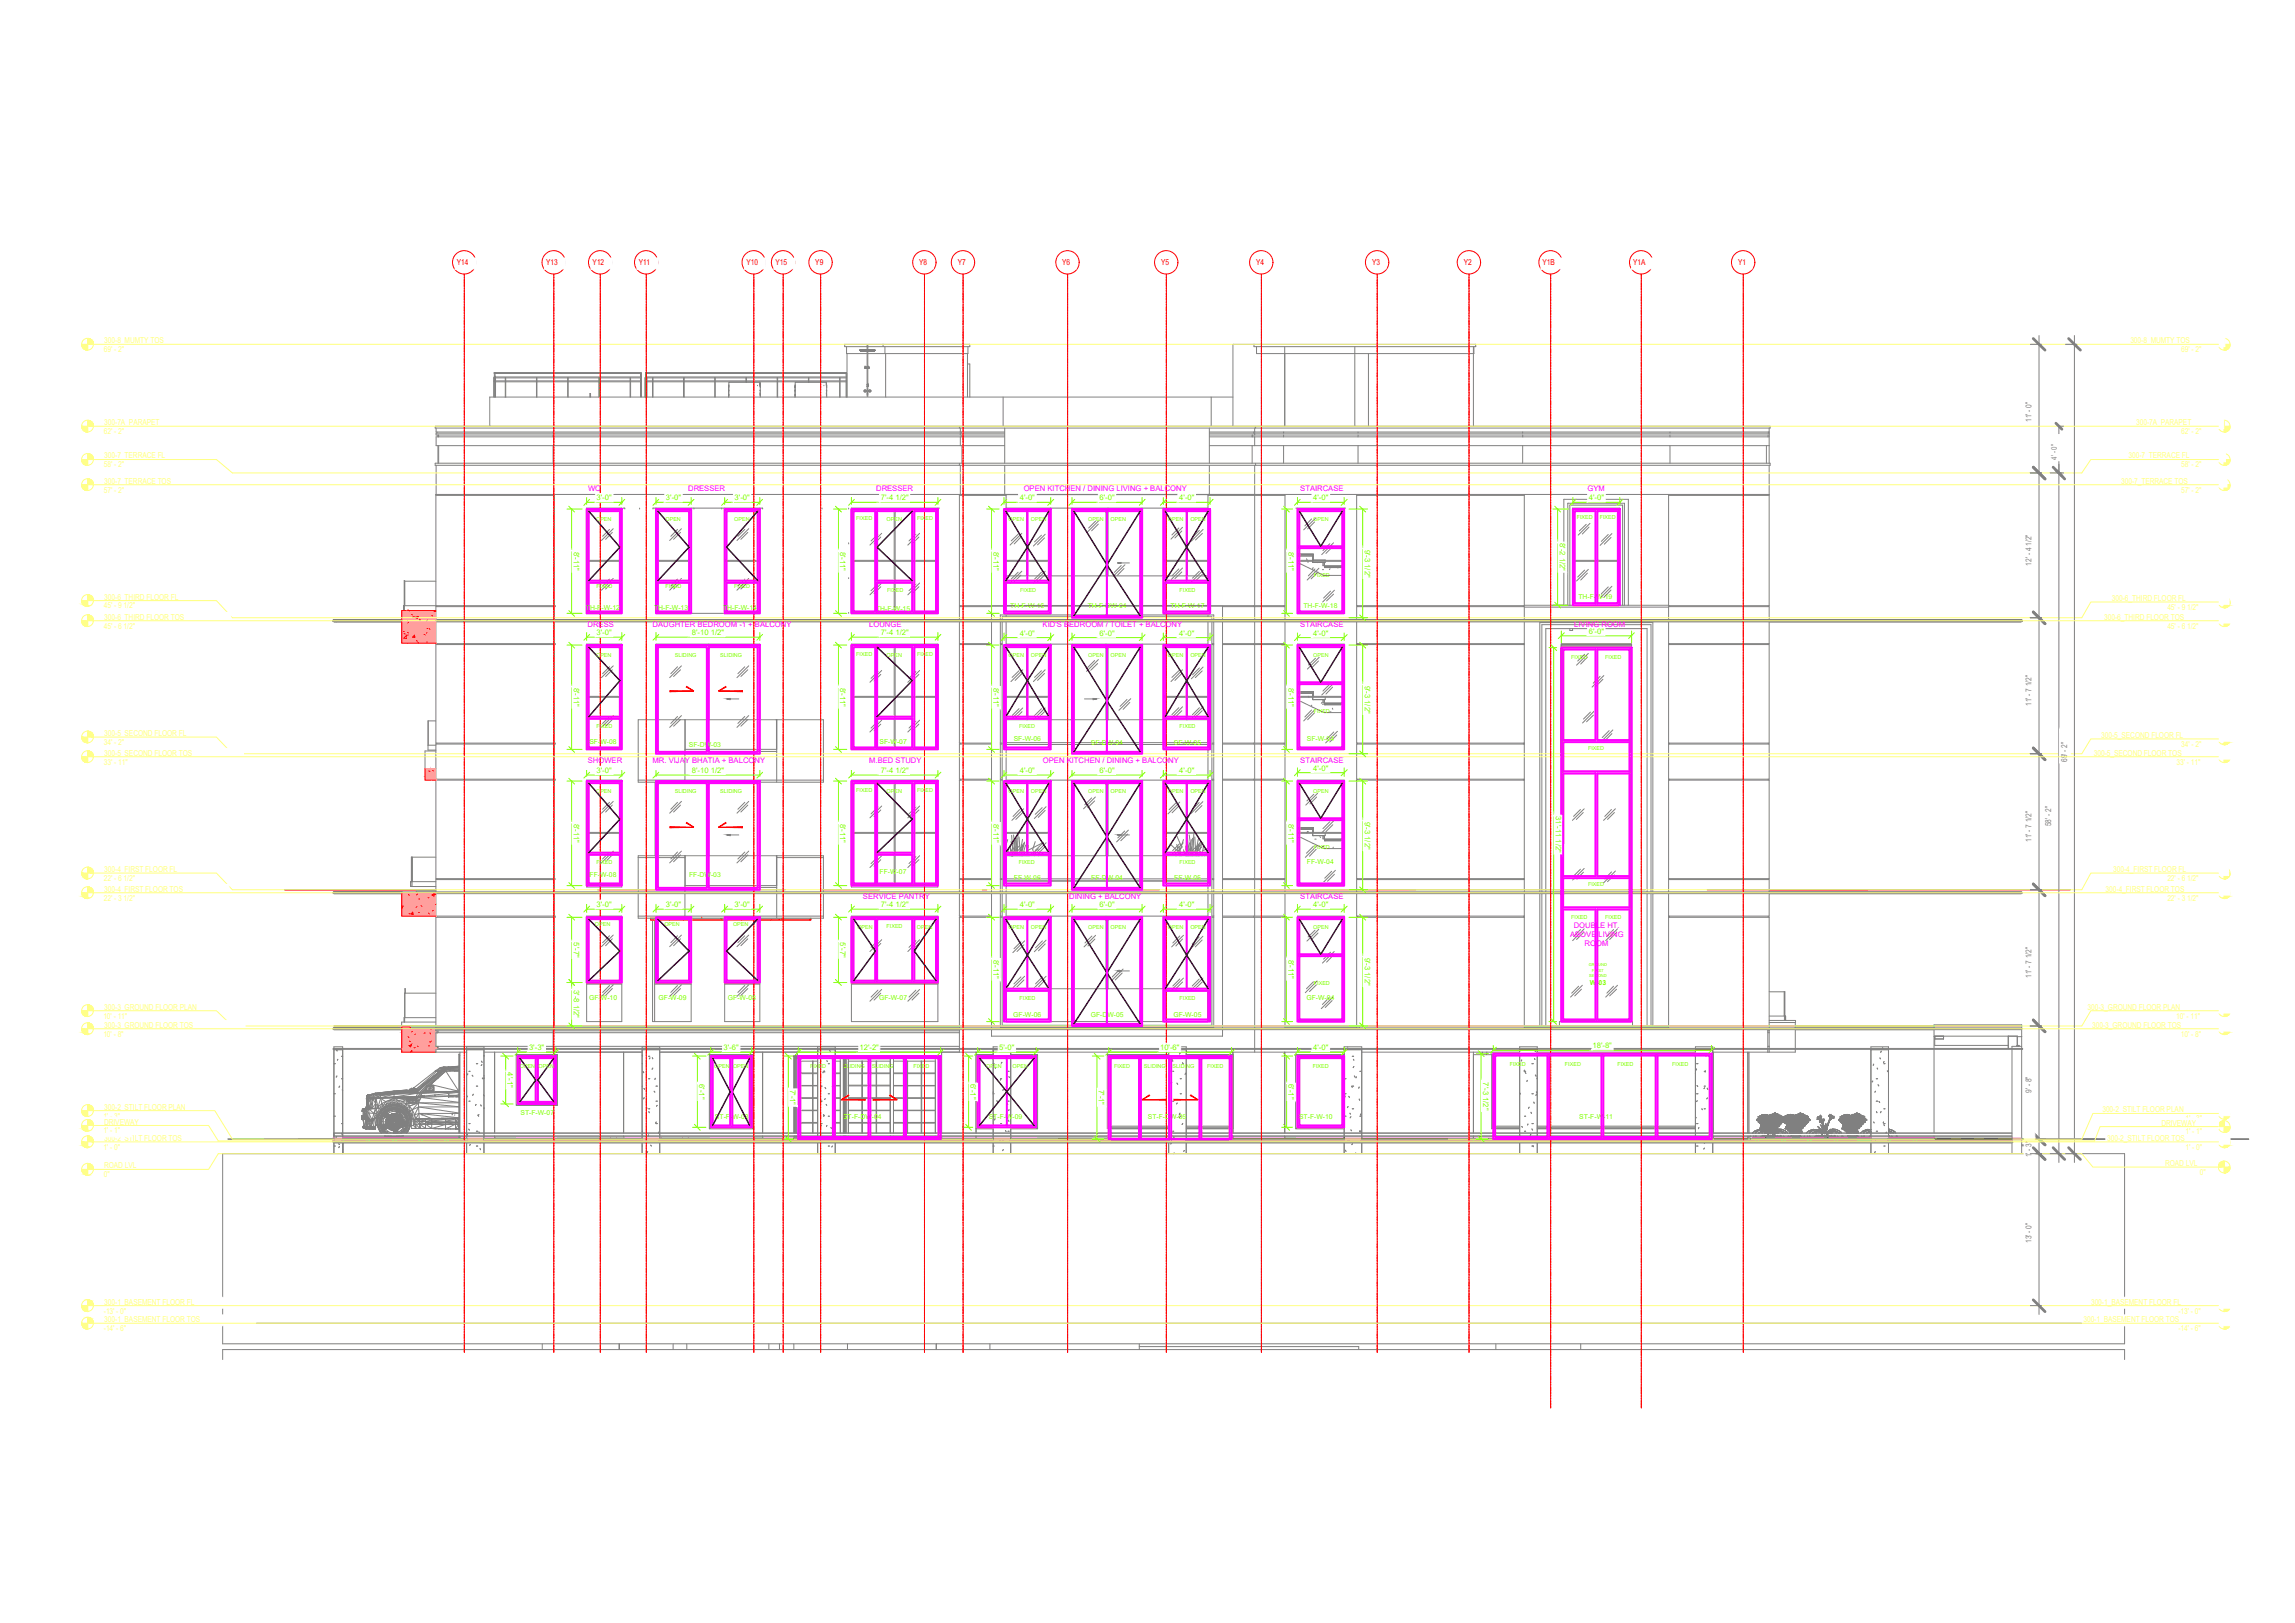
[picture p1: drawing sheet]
<svg xmlns="http://www.w3.org/2000/svg" width="420mm" height="297mm" viewBox="0 0 420 297" stroke-linecap="round" stroke-linejoin="round" font-family="sans-serif">
<defs><g id="words">
<g font-size="1.5" fill="#f00">
<text x="83.7" y="48.6">Y14</text>
<text x="100" y="48.6">Y13</text>
<text x="108.5" y="48.6">Y12</text>
<text x="116.9" y="48.6">Y11</text>
<text x="136.7" y="48.6">Y10</text>
<text x="142" y="48.6">Y15</text>
<text x="149.3" y="48.6">Y9</text>
<text x="168.3" y="48.6">Y8</text>
<text x="175.3" y="48.6">Y7</text>
<text x="194.5" y="48.6">Y6</text>
<text x="212.6" y="48.6">Y5</text>
<text x="230" y="48.6">Y4</text>
<text x="251.2" y="48.6">Y3</text>
<text x="268" y="48.6">Y2</text>
<text x="282.4" y="48.6">Y1B</text>
<text x="299" y="48.6">Y1A</text>
<text x="318.2" y="48.6">Y1</text>
</g>
<g font-size="1.5" fill="#ffff7f">
<text x="19" y="64.4">69' - 2&quot;</text>
<text x="19.1" y="62.8">300-8_MUMTY TOS</text>
<text x="390" y="62.8">300-8_MUMTY TOS</text>
<text x="399.3" y="64.4">69' - 2&quot;</text>
<text x="19.1" y="77.8">300-7A_PARAPET</text>
<text x="391.1" y="77.8">300-7A_PARAPET</text>
<text x="19" y="79.4">62' - 2&quot;</text>
<text x="19.1" y="83.9">300-7_TERRACE FL</text>
<text x="389.7" y="83.9">300-7_TERRACE FL</text>
<text x="399.3" y="79.4">62' - 2&quot;</text>
<text x="19" y="85.5">58' - 2&quot;</text>
<text x="19.1" y="88.5">300-7_TERRACE TOS</text>
<text x="388.3" y="88.5">300-7_TERRACE TOS</text>
<text x="399.3" y="85.5">58' - 2&quot;</text>
<text x="19" y="90.2">57' - 2&quot;</text>
<text x="399.3" y="90.2">57' - 2&quot;</text>
<text x="19" y="111.4">45' - 9 1/2&quot;</text>
<text x="19.1" y="109.8">300-6_THIRD FLOOR FL</text>
<text x="19.1" y="113.4">300-6_THIRD FLOOR TOS</text>
<text x="385.2" y="113.4">300-6_THIRD FLOOR TOS</text>
<text x="386.6" y="110">300-6_THIRD FLOOR FL</text>
<text x="396.8" y="111.6">45' - 9 1/2&quot;</text>
<text x="19" y="115">45' - 6 1/2&quot;</text>
<text x="396.8" y="115">45' - 6 1/2&quot;</text>
<text x="19" y="136.3">34' - 2&quot;</text>
<text x="19.1" y="134.7">300-5_SECOND FLOOR FL</text>
<text x="384.7" y="135.1">300-5_SECOND FLOOR FL</text>
<text x="399.3" y="136.7">34' - 2&quot;</text>
<text x="19" y="139.9">33' - 11&quot;</text>
<text x="19.1" y="138.3">300-5_SECOND FLOOR TOS</text>
<text x="383.3" y="138.3">300-5_SECOND FLOOR TOS</text>
<text x="398.5" y="139.9">33' - 11&quot;</text>
<text x="19" y="161.2">22' - 6 1/2&quot;</text>
<text x="19.1" y="159.6">300-4_FIRST FLOOR FL</text>
<text x="386.9" y="159.6">300-4_FIRST FLOOR FL</text>
<text x="396.8" y="161.2">22' - 6 1/2&quot;</text>
<text x="19" y="164.8">22' - 3 1/2&quot;</text>
<text x="19.1" y="163.2">300-4_FIRST FLOOR TOS</text>
<text x="385.5" y="163.2">300-4_FIRST FLOOR TOS</text>
<text x="396.8" y="164.8">22' - 3 1/2&quot;</text>
<text x="19.1" y="184.8">300-3_GROUND FLOOR PLAN</text>
<text x="382.2" y="184.8">300-3_GROUND FLOOR PLAN</text>
<text x="18.9" y="186.4">10' - 11&quot;</text>
<text x="18.9" y="189.7">10' - 8&quot;</text>
<text x="19.1" y="188.1">300-3_GROUND FLOOR TOS</text>
<text x="383" y="188.1">300-3_GROUND FLOOR TOS</text>
<text x="398.4" y="186.4">10' - 11&quot;</text>
<text x="399.2" y="189.7">10' - 8&quot;</text>
<text x="19.1" y="203.1">300-2_STILT FLOOR PLAN</text>
<text x="384.9" y="203.6">300-2_STILT FLOOR PLAN</text>
<text x="18.9" y="204.7">1' - 3&quot;</text>
<text x="18.9" y="207.4">1' - 1&quot;</text>
<text x="19.1" y="205.8">DRIVEWAY</text>
<text x="19.1" y="208.8">300-2_STILT FLOOR TOS</text>
<text x="385.8" y="208.8">300-2_STILT FLOOR TOS</text>
<text x="395.7" y="206">DRIVEWAY</text>
<text x="400.1" y="205.2">1' - 3&quot;</text>
<text x="400.1" y="207.6">1' - 1&quot;</text>
<text x="18.9" y="210.4">1' - 0&quot;</text>
<text x="19" y="215.4">0&quot;</text>
<text x="19.1" y="213.8">ROAD LVL</text>
<text x="396.4" y="213.4">ROAD LVL</text>
<text x="400.1" y="210.4">1' - 0&quot;</text>
<text x="402.8" y="215">0&quot;</text>
<text x="19.1" y="238.8">300-1_BASEMENT FLOOR FL</text>
<text x="382.8" y="238.8">300-1_BASEMENT FLOOR FL</text>
<text x="19" y="240.4">-13' - 0&quot;</text>
<text x="19" y="243.6">-14' - 6&quot;</text>
<text x="19.1" y="242">300-1_BASEMENT FLOOR TOS</text>
<text x="381.4" y="242">300-1_BASEMENT FLOOR TOS</text>
<text x="398.8" y="240.4">-13' - 0&quot;</text>
<text x="398.8" y="243.6">-14' - 6&quot;</text>
</g>
<g font-size="1.5" fill="#808080">
<text x="371.9" y="77.2" transform="rotate(-90 371.9 77.2)">11' - 0&quot;</text>
<text x="371.9" y="103.5" transform="rotate(-90 371.9 103.5)">12' - 4 1/2&quot;</text>
<text x="371.9" y="129.2" transform="rotate(-90 371.9 129.2)">11' - 7 1/2&quot;</text>
<text x="378.4" y="139.4" transform="rotate(-90 378.4 139.4)">69' - 2&quot;</text>
<text x="371.9" y="154.1" transform="rotate(-90 371.9 154.1)">11' - 7 1/2&quot;</text>
<text x="375.5" y="151.2" transform="rotate(-90 375.5 151.2)">58' - 2&quot;</text>
<text x="371.9" y="179" transform="rotate(-90 371.9 179)">11' - 7 1/2&quot;</text>
<text x="371.9" y="200.1" transform="rotate(-90 371.9 200.1)">9' - 8&quot;</text>
<text x="371.9" y="211.8" transform="rotate(-90 371.9 211.8)">1' - 3&quot;</text>
<text x="371.9" y="227.5" transform="rotate(-90 371.9 227.5)">13' - 0&quot;</text>
</g>
<g font-size="1.4" fill="#f0f">
<text x="107.7" y="89.9">WC</text>
<text x="126" y="89.9">DRESSER</text>
<text x="160.4" y="89.9">DRESSER</text>
<text x="187.4" y="89.9">OPEN KITCHEN / DINING LIVING + BALCONY</text>
<text x="238" y="89.9">STAIRCASE</text>
<text x="290.6" y="89.9">GYM</text>
<text x="107.6" y="114.8">DRESS</text>
<text x="119.5" y="114.8">DAUGHTER BEDROOM -1 + BALCONY</text>
<text x="159.1" y="114.8">LOUNGE</text>
<text x="190.9" y="114.8">KID'S BEDROOM / TOILET + BALCONY</text>
<text x="238" y="114.8">STAIRCASE</text>
<text x="288.2" y="114.8">LIVING ROOM</text>
<text x="107.6" y="139.7">SHOWER</text>
<text x="119.5" y="139.7">MR. VIJAY BHATIA + BALCONY</text>
<text x="159.1" y="139.7">M.BED STUDY</text>
<text x="190.9" y="139.7">OPEN KITCHEN / DINING + BALCONY</text>
<text x="238" y="139.7">STAIRCASE</text>
<text x="158" y="164.6">SERVICE PANTRY</text>
<text x="195.7" y="164.6">DINING + BALCONY</text>
<text x="238" y="164.6">STAIRCASE</text>
<text x="287.4" y="171.5">ABOVE</text>
<text x="288.1" y="169.8">DOUBLE HT.</text>
<text x="290.1" y="173.2">ROOM</text>
<text x="292.7" y="171.5">LIVING</text>
</g>
<text font-size="1.4" fill="#808080" x="376.6" y="84.1" transform="rotate(-90 376.6 84.1)">4' - 0&quot;</text>
<g font-size="1.4" fill="#7fff00">
<text x="109.2" y="91.6">3'-0&quot;</text>
<text x="121.9" y="91.6">3'-0&quot;</text>
<text x="134.5" y="91.6">3'-0&quot;</text>
<text x="161.2" y="91.6">7'-4 1/2&quot;</text>
<text x="186.7" y="91.6">4'-0&quot;</text>
<text x="201.3" y="91.6">6'-0&quot;</text>
<text x="215.9" y="91.6">4'-0&quot;</text>
<text x="240.4" y="91.6">4'-0&quot;</text>
<text x="290.9" y="91.6">4'-0&quot;</text>
<text x="105" y="101" transform="rotate(90 105 101)">8'-11&quot;</text>
<text x="153.8" y="101" transform="rotate(90 153.8 101)">8'-11&quot;</text>
<text x="181.9" y="101" transform="rotate(90 181.9 101)">8'-11&quot;</text>
<text x="235.9" y="101" transform="rotate(90 235.9 101)">8'-11&quot;</text>
<text x="249.9" y="100.6" transform="rotate(90 249.9 100.6)">9'-3 1/2&quot;</text>
<text x="285.5" y="99.4" transform="rotate(90 285.5 99.4)">8'-2 1/2&quot;</text>
<text x="109.2" y="116.3">3'-0&quot;</text>
<text x="126.7" y="116.3">8'-10 1/2&quot;</text>
<text x="161.2" y="116.3">7'-4 1/2&quot;</text>
<text x="186.7" y="116.4">4'-0&quot;</text>
<text x="201.3" y="116.4">6'-0&quot;</text>
<text x="215.9" y="116.4">4'-0&quot;</text>
<text x="240.4" y="116.4">4'-0&quot;</text>
<text x="290.9" y="116">6'-0&quot;</text>
<text x="105" y="125.8" transform="rotate(90 105 125.8)">8'-11&quot;</text>
<text x="153.8" y="125.8" transform="rotate(90 153.8 125.8)">8'-11&quot;</text>
<text x="181.9" y="125.8" transform="rotate(90 181.9 125.8)">8'-11&quot;</text>
<text x="235.9" y="125.8" transform="rotate(90 235.9 125.8)">8'-11&quot;</text>
<text x="249.9" y="125.5" transform="rotate(90 249.9 125.5)">9'-3 1/2&quot;</text>
<text x="109.2" y="141.5">3'-0&quot;</text>
<text x="126.7" y="141.5">8'-10 1/2&quot;</text>
<text x="161.2" y="141.5">7'-4 1/2&quot;</text>
<text x="186.7" y="141.5">4'-0&quot;</text>
<text x="201.3" y="141.5">6'-0&quot;</text>
<text x="215.9" y="141.5">4'-0&quot;</text>
<text x="240.4" y="141.1">4'-0&quot;</text>
<text x="284.8" y="149.4" transform="rotate(90 284.8 149.4)">31'-11 1/2&quot;</text>
<text x="105" y="150.7" transform="rotate(90 105 150.7)">8'-11&quot;</text>
<text x="153.8" y="150.7" transform="rotate(90 153.8 150.7)">8'-11&quot;</text>
<text x="181.9" y="150.7" transform="rotate(90 181.9 150.7)">8'-11&quot;</text>
<text x="235.9" y="150.7" transform="rotate(90 235.9 150.7)">8'-11&quot;</text>
<text x="249.9" y="150.4" transform="rotate(90 249.9 150.4)">9'-3 1/2&quot;</text>
<text x="109.2" y="166">3'-0&quot;</text>
<text x="121.9" y="166">3'-0&quot;</text>
<text x="134.5" y="166">3'-0&quot;</text>
<text x="161.2" y="166">7'-4 1/2&quot;</text>
<text x="186.7" y="166">4'-0&quot;</text>
<text x="201.3" y="166">6'-0&quot;</text>
<text x="215.9" y="166">4'-0&quot;</text>
<text x="240.4" y="166">4'-0&quot;</text>
<text x="105" y="172.5" transform="rotate(90 105 172.5)">5'-7&quot;</text>
<text x="153.8" y="172.5" transform="rotate(90 153.8 172.5)">5'-7&quot;</text>
<text x="181.9" y="175.6" transform="rotate(90 181.9 175.6)">8'-11&quot;</text>
<text x="235.9" y="175.6" transform="rotate(90 235.9 175.6)">8'-11&quot;</text>
<text x="249.9" y="175.2" transform="rotate(90 249.9 175.2)">9'-3 1/2&quot;</text>
<text x="105" y="181.2" transform="rotate(90 105 181.2)">3'-8 1/2&quot;</text>
<text x="291.5" y="191.8">18'-8&quot;</text>
<text x="92.9" y="196.3" transform="rotate(90 92.9 196.3)">4'-1&quot;</text>
<text x="96.9" y="192.2">3'-3&quot;</text>
<text x="132.5" y="192.2">3'-6&quot;</text>
<text x="157.4" y="192.2">12'-2&quot;</text>
<text x="182.9" y="192.2">5'-0&quot;</text>
<text x="212.4" y="192.2">10'-6&quot;</text>
<text x="240.4" y="192.2">4'-0&quot;</text>
<text x="128" y="198.4" transform="rotate(90 128 198.4)">6'-1&quot;</text>
<text x="144.7" y="199.5" transform="rotate(90 144.7 199.5)">7'-1&quot;</text>
<text x="177.7" y="198.4" transform="rotate(90 177.7 198.4)">6'-1&quot;</text>
<text x="201.2" y="199.5" transform="rotate(90 201.2 199.5)">7'-1&quot;</text>
<text x="235.9" y="198.4" transform="rotate(90 235.9 198.4)">6'-1&quot;</text>
<text x="271.5" y="198.1" transform="rotate(90 271.5 198.1)">7'-3 1/2&quot;</text>
</g>
<g font-size="1.2" fill="#7fff00">
<text x="107.3" y="111.6">TH-F-W-12</text>
<text x="119.8" y="111.6">TH-F-W-13</text>
<text x="132.4" y="111.6">TH-F-W-14</text>
<text x="160.4" y="111.7">TH-F-W-15</text>
<text x="185" y="111.2">TH-F-W-16</text>
<text x="199.1" y="111.2">TH-F-DW-04</text>
<text x="214.3" y="111.2">TH-F-W-17</text>
<text x="238.6" y="111.2">TH-F-W-18</text>
<text x="289" y="109.7">TH-F-W-19</text>
<text x="107.9" y="136.2">SF-W-08</text>
<text x="126.1" y="136.6">SF-DW-03</text>
<text x="161" y="136.1">SF-W-07</text>
<text x="185.6" y="135.5">SF-W-06</text>
<text x="199.7" y="136.4">SF-DW-04</text>
<text x="214.9" y="136.4">SF-W-05</text>
<text x="239.3" y="135.5">SF-W-04</text>
<text x="107.9" y="160.5">FF-W-08</text>
<text x="126.2" y="160.5">FF-DW-03</text>
<text x="161" y="160">FF-W-07</text>
<text x="185.6" y="161.1">FF-W-06</text>
<text x="199.8" y="161.1">FF-DW-04</text>
<text x="215" y="161.1">FF-W-05</text>
<text x="239.3" y="158.1">FF-W-04</text>
<text x="107.9" y="183">GF-W-10</text>
<text x="120.6" y="183">GF-W-09</text>
<text x="133.3" y="183">GF-W-08</text>
<text x="161" y="183">GF-W-07</text>
<text x="239.2" y="183">GF-W-04</text>
<text x="291.1" y="180.2">W-03</text>
<text x="185.5" y="186.2">GF-W-06</text>
<text x="199.7" y="186.2">GF-DW-05</text>
<text x="214.8" y="186.2">GF-W-05</text>
<text x="95.3" y="204.1">ST-F-W-07</text>
<text x="130.9" y="204.8">ST-F-W-08</text>
<text x="154.3" y="204.8">ST-F-DW-04</text>
<text x="181" y="204.8">ST-F-W-09</text>
<text x="210.1" y="204.8">ST-F-DW-05</text>
<text x="237.8" y="204.8">ST-F-W-10</text>
<text x="289.1" y="204.8">ST-F-W-11</text>
</g>
<g font-size="1" fill="#7fff00">
<text x="109.1" y="95.3">OPEN</text>
<text x="121.8" y="95.3">OPEN</text>
<text x="134.4" y="95.3">OPEN</text>
<text x="156.8" y="95.2">FIXED</text>
<text x="162.3" y="95.3">OPEN</text>
<text x="167.9" y="95.2">FIXED</text>
<text x="184.7" y="95.3">OPEN</text>
<text x="188.7" y="95.3">OPEN</text>
<text x="199.2" y="95.3">OPEN</text>
<text x="203.3" y="95.3">OPEN</text>
<text x="213.8" y="95.3">OPEN</text>
<text x="217.9" y="95.3">OPEN</text>
<text x="240.4" y="95.3">OPEN</text>
<text x="288.7" y="95">FIXED</text>
<text x="292.9" y="95">FIXED</text>
<text x="109.2" y="107.7">FIXED</text>
<text x="121.8" y="107.7">FIXED</text>
<text x="134.4" y="107.7">FIXED</text>
<text x="240.5" y="105.6">FIXED</text>
<text x="162.4" y="108.3">FIXED</text>
<text x="186.8" y="108.3">FIXED</text>
<text x="215.9" y="108.3">FIXED</text>
<text x="109.1" y="120.2">OPEN</text>
<text x="123.5" y="120.2">SLIDING</text>
<text x="131.9" y="120.2">SLIDING</text>
<text x="156.8" y="120">FIXED</text>
<text x="162.3" y="120.2">OPEN</text>
<text x="167.9" y="120">FIXED</text>
<text x="184.7" y="120.2">OPEN</text>
<text x="188.7" y="120.2">OPEN</text>
<text x="199.2" y="120.2">OPEN</text>
<text x="203.3" y="120.2">OPEN</text>
<text x="213.8" y="120.2">OPEN</text>
<text x="217.9" y="120.2">OPEN</text>
<text x="240.4" y="120.2">OPEN</text>
<text x="287.7" y="120.6">FIXED</text>
<text x="293.9" y="120.6">FIXED</text>
<text x="240.5" y="130.5">FIXED</text>
<text x="109.2" y="133.2">FIXED</text>
<text x="186.6" y="133.2">FIXED</text>
<text x="215.9" y="133.2">FIXED</text>
<text x="290.7" y="137.2">FIXED</text>
<text x="109.1" y="145.1">OPEN</text>
<text x="123.5" y="145.1">SLIDING</text>
<text x="131.9" y="145.1">SLIDING</text>
<text x="156.8" y="144.9">FIXED</text>
<text x="162.3" y="145.1">OPEN</text>
<text x="167.9" y="144.9">FIXED</text>
<text x="184.7" y="145.1">OPEN</text>
<text x="188.7" y="145.1">OPEN</text>
<text x="199.2" y="145.1">OPEN</text>
<text x="203.3" y="145.1">OPEN</text>
<text x="213.8" y="145.1">OPEN</text>
<text x="217.9" y="145.1">OPEN</text>
<text x="240.4" y="145.1">OPEN</text>
<text x="240.5" y="155.4">FIXED</text>
<text x="109.2" y="158.1">FIXED</text>
<text x="186.5" y="158.1">FIXED</text>
<text x="215.9" y="158.1">FIXED</text>
<text x="290.7" y="162.1">FIXED</text>
<text x="108.9" y="169.5">OPEN</text>
<text x="121.6" y="169.5">OPEN</text>
<text x="134.2" y="169.5">OPEN</text>
<text x="157" y="170">OPEN</text>
<text x="162.3" y="169.8">FIXED</text>
<text x="167.9" y="170">OPEN</text>
<text x="184.7" y="170">OPEN</text>
<text x="188.7" y="170">OPEN</text>
<text x="199.2" y="170">OPEN</text>
<text x="203.3" y="170">OPEN</text>
<text x="213.8" y="170">OPEN</text>
<text x="217.9" y="170">OPEN</text>
<text x="240.4" y="170">OPEN</text>
<text x="287.7" y="168.1">FIXED</text>
<text x="293.9" y="168.1">FIXED</text>
<text x="186.6" y="183">FIXED</text>
<text x="215.9" y="183">FIXED</text>
<text x="240.5" y="180.3">FIXED</text>
<text x="95.2" y="195.4">OPEN</text>
<text x="98.6" y="195.4">OPEN</text>
<text x="130.8" y="195.4">OPEN</text>
<text x="134.2" y="195.4">OPEN</text>
<text x="148.3" y="195.4">FIXED</text>
<text x="154.3" y="195.4">SLIDING</text>
<text x="159.6" y="195.4">SLIDING</text>
<text x="167.2" y="195.4">FIXED</text>
<text x="180.6" y="195.4">OPEN</text>
<text x="185.4" y="195.4">OPEN</text>
<text x="204" y="195.4">FIXED</text>
<text x="209.4" y="195.4">SLIDING</text>
<text x="214.7" y="195.4">SLIDING</text>
<text x="221" y="195.4">FIXED</text>
<text x="240.3" y="195.4">FIXED</text>
<text x="276.4" y="195">FIXED</text>
<text x="286.5" y="195">FIXED</text>
<text x="296.1" y="195">FIXED</text>
<text x="306.2" y="195">FIXED</text>
</g>
<g font-size=".7" fill="#7fff00">
<text x="290.9" y="176.8">GROUND</text>
<text x="291" y="178.8">SECOND</text>
<text x="291.4" y="177.8">FIRST</text>
</g>
</g></defs>
<!-- layer: A-WALL -->
<g fill="none" stroke="#808080" stroke-width=".18">
<path d="M101.3 79.1v.2M101.3 79.6v.4M158.8 63.4h-4.2v-.4h22.9v.4h-18.6M161.7 63v.4M183.6 72.7v5.3M183.9 78.3v6.5M221.4 78.3v6.5M221.7 72.7v5.3M225.7 72.7h-136v5.3M229.6 63h40.6v.4h-40.6zM235 79.1v.2M235 79.6v.4"/>
<path d="M235.2 64.7v13.3M248.6 79.1v.2M248.6 79.6v.4M250.5 64.7v13.3M278.8 79.1v.2M278.8 79.6v.4M305.7 79.1v.2M305.7 79.6v.4M323.9 79.1v.2M323.9 79.6v.4M79.8 90.5v20.4h21.8v.1h-21.8v6.8M79.8 90.7h21.7"/>
<path d="M79.8 90.5h.1M101.3 81.6v3.2M101.5 90.5v20.4M107.4 93h6.4v19.3h-6.4zM114.1 93h.3v.2M117.1 93v.2M119.5 93.2v-.2h20.1v.2M120.1 93v19.3h19v-19.3M126.5 93v19.3M127 93v.2M132.1 93v.2M132.7 93v19.3"/>
<path d="M150.5 93v.2M155.4 93v.2M155.4 99.3v.3M171.7 93v19.3h-15.8v-19.3h16.1M175.6 90.7h8.6M183.9 85.2v5.3M184.2 90.5v20.4h-8.6v-20.4h54.1v20.4M184.2 93h36.9M184.2 90.5h36.9M192.4 93v12.4M196.3 93v12.4M209.1 93v12.4"/>
<path d="M213 93v12.4M221.1 90.5v20.4h14.1v-20.4M221.1 90.7h14.1M221.4 85.2v5.3M235 81.6v3.2M237.2 93h9.1M237.5 93v19.3h8.6v-19.3M248.4 90.5v20.4h30.7v-20.4M248.4 90.7h30.7M248.6 81.6v3.2M278.8 81.6v3.2M305.5 90.5v20.4h18.4v-20.4"/>
<path d="M305.5 90.7h18.4M305.7 81.6v3.2M323.9 81.6v3.2M79.8 117.8h.1M79.8 117.8h21.8v.2h-21.8v18h21.8v.2h-21.8v6.4h21.8v.2h-21.8v18h21.8v.2h-21.8v6.7h21.8v.2h-21.8v20h21.7v-20M80 110.9v.1M80 117.8v.2M101.3 110.9v.1M101.3 117.8v.2M101.5 111v6.8M101.5 118v18M107.4 117.9h6.4v19.2h-6.4z"/>
<path d="M155.4 105.7v.2M155.4 112.1v.2M155.9 117.9h15.8v19.2h-15.8zM175.8 110.9v.1M175.8 117.8v.2M181.5 111h-5.9v6.8h5.9M181.5 118h-5.9v18h5.9M183.1 117.8h.4M183.1 118h.4M184.2 112.6v.3M184.2 117.9h36.9M192.4 117.9v13.8"/>
<path d="M196.3 117.9v13.8M209.1 117.9v13.8M213 117.9v13.8M221.1 112.6v.3M221.9 117.8h.3M221.9 118h.3M223.8 111h11.4v6.8h-11.4M223.8 118h11.4v18h-11.4M229.5 110.9v.1M229.5 117.8v.2M229.7 111v6.8M229.7 118v18"/>
<path d="M235.1 110.9v.1M235.1 117.8v.2M237.5 117.9h8.6v19.2h-8.6zM248.4 111h30.7v6.8h-30.7zM248.4 118h30.7v18h-30.7zM248.5 110.9v.1M248.5 117.8v.2M278.9 110.9v.1M278.9 117.8v.2M285.8 117.9v20.6M286.3 110.8v-19.4h11.8v19.4M287 110.8v-18.7h10.4v18.7"/>
<path d="M287.4 115v.4h.5v-.4M287.4 110.8v-18.4h9.7v18.4M287.9 110.8v-17.8h8.6v17.8M305.5 111h18.4v6.8h-18.4zM305.5 118h18.4v18h-18.4zM305.6 110.9v.1M305.6 117.8v.2M323.7 110.9v.1M323.7 117.8v.2M79.8 137.4h-2v3.3h2M80 136v.2M101.3 136v.2"/>
<path d="M101.5 136.2v6.4M120.1 131.7v-13.8h19v13.8M125.4 137.5h16.8M175.8 136v.2M181.5 136.2h-5.9v6.4h5.9M183.1 136.2h.4M183.1 136h.4M221.9 136.2h.3M221.9 136h.3M223.8 136.2h11.4v6.4h-11.4M229.5 136v.2M229.7 136.2v6.4"/>
<path d="M235.1 136v.2M248.4 136.2h30.7v6.4h-30.7zM248.5 136v.2M278.9 136v.2M305.5 136.2h18.4v6.4h-18.4zM305.6 136v.2M323.7 136v.2M80 142.6v.2M101.3 142.6v.2M101.5 142.8v18M116.8 142.8v-11.1h8.6v11.1M119.9 143.2v13.4"/>
<path d="M120.1 143.2v13.4M139.1 143.2v13.4M142.2 142.8v-11.1h8.5v11.1M175.8 142.6v.2M181.5 142.8h-5.9v18h5.9M183.1 142.6h.4M183.1 142.8h.4M184.2 142.8h36.9M192.4 142.8v13.8M196.3 142.8v13.8M209.1 142.8v13.8M213 142.8v13.8"/>
<path d="M221.9 142.6h.3M221.9 142.8h.3M223.8 142.8h11.4v18h-11.4M229.5 142.6v.2M229.7 142.8v18M235.1 142.6v.2M237.5 142.8h8.6v19.3h-8.6zM248.4 142.8h30.7v18h-30.7zM248.5 142.6v.2M278.9 142.6v.2M305.5 142.8h18.4v18h-18.4zM305.6 142.6v.2"/>
<path d="M323.7 142.6v.2M80 160.8v.2M80 167.7v.2M101.3 160.8v.2M101.3 167.7v.2M101.5 161v6.7M107.4 162v-19.2h6.4v19.3h-6.4M107.4 167.7h6.4v19.3h-6.4zM119.5 168.4v18.6h7v-18.6M125.4 167.7v-10.7h-8.6v10.7h33.9v-10.7h-8.5v10.7M125.4 162.4h16.8M132.7 168.4v18.6h6.4v-18.6"/>
<path d="M155.9 162v-19.2h15.8v19.2M155.9 167.7h15.8v19.3h-15.8zM155.9 162.3h15.8M175.8 160.8v.2M175.8 167.7v.2M181.5 167.9h-5.9v24M181.5 161h-5.9v6.7h5.9M183.1 167.9h.4M183.1 160.8h.4M183.1 161h.4M183.1 167.7h.4M184.2 167.7h36.9"/>
<path d="M184.2 161.2h36.9M192.4 167.7v13.3M196.3 167.7v13.3M209.1 167.7v13.3M213 167.7v13.3M221.9 167.9h.3M221.9 160.8h.3M221.9 161h.3M221.9 167.7h.3M223.8 167.9h11.4v20.4M223.8 161h11.4v6.7h-11.4M229.5 160.8v.2"/>
<path d="M229.5 167.7v.2M229.7 161v6.7M229.7 167.9v24M235.1 160.8v.2M235.1 167.7v.2M237.5 167.7h8.6v19.3h-8.6zM248.4 161h30.7v6.7h-30.7zM248.5 160.8v.2M248.5 167.7v.2M278.9 160.8v.2M278.9 167.7v.2M305.5 161h18.4v6.7h-18.4z"/>
<path d="M305.6 160.8v.2M305.6 167.7v.2M323.7 160.8v.2M323.7 167.7v.2M61 191.9h309.3v.2h-309.3zM79.8 187.1h-6.3v.7h6.3M90.6 192.6v14.8M94.5 193h7.5v9.3h-7.5zM101.3 192.1v.5h16.3M114.2 192.6v14.8M120.8 192.6h28.9M129.9 193h8v13.6h-8z"/>
<path d="M139.6 192.6v14.8M146 192.6v.6M152.9 192.6h28.9M172.4 192.6v14.8M175.6 192.1v.5M175.6 188.3h-74.3v3.6M178.7 192.6v.4h3.1M185 193h4.9v13.6h-4.9M185 192.6h29M214 193h-11.3v13.6h11.3M217.2 193h8.5M217.2 192.6h28.9"/>
<path d="M225.7 192.6v14.8M229.7 188.3h94.2v-20.4h-18.4v20.4M229.7 192.1v.5M235.2 192.6v14.8M246.1 193h-8.9v13.6h8.9M248.4 187.8h.5v.5M248.4 187.9v-20h30.7v20.4M249.3 192.6h28.9M281.4 192.6h29M285.5 187.9v-.9h13.4v.9M323.6 192.1v.5h-10M323.6 188.3v3.6"/>
<path d="M323.9 188.7v.3M323.9 191.5v.4M328.7 187.1v4.8M328.7 192.1v.5h-4.8M354.1 192.1v15.3M354.2 189.6h1.6v.5h-1.6zM354.2 189.7h-.1v2.2M369.2 191.5v-.2h.5l-.2 .2M369.3 191.3v-1.7h-1.6v2.3M369.3 189.7h.8v21.4M370.1 191.5h-1.8v19.6M90.6 207.9v1"/>
<path d="M114.2 207.9v1M139.6 207.9v1M146 208.5v.4M172.4 207.9v1M178.7 207.9v1M181.8 206.6h-3.1v.8M217.2 206.6h8.5M225.7 207.9v1M235.2 207.9v1M354.1 207.9v1M368.3 207.4h-307.2v.5h307.2M370.1 209.7h.8v1.4"/>
<path d="M370.1 209.5h1M371.1 209.5l.1 .1-.2 .1v1.4M371.1 209.5h.1"/>
</g>
<!-- layer: A-FLOR -->
<g fill="none" stroke="#808080" stroke-width=".18">
<path d="M79.7 78h244.4v.3h-244.4zM155 63.4v1.3h3.8M162 63.4v1.3M175.6 78v.3M177.2 63.4v1.3h-18.3M229.9 78v.3M230 63.4v1.3h39.8v-1.3M79.7 84.8h244.4v.4h-244.4zM175.6 84.8v.4M229.9 84.8v.4M184.2 110.8h36.9M184.2 110.9h.1"/>
<path d="M221.1 110.9h.1M279.1 111.1h26.4M279.1 110.8h26.4M125.4 137.5h.1M125.4 137.1h16.8M184.2 136.3h36.9M184.2 135.9h36.9M116.8 157v-.4h8.6v.4M116.8 142.8h33.9v.4h-33.9zM125.4 142.8v.4M142.2 157v-.4h8.5v.4M142.2 142.8v.4"/>
<path d="M79.8 163.1h-3.6v.3M107.4 162h6.4v.3h-6.4zM116.8 167.7v.3h33.9v-.3M125.4 162.4h.1M125.4 162.1h16.8M125.4 167.7v.3M142.2 167.7v.3M155.9 162.3v-.3h15.8v.3M184.2 161.2h36.9M184.2 160.9h36.9M75.1 187.9h4.7M235.2 187.9h13.2v.4"/>
<path d="M279.1 187.9h26.4M323.9 186.8h4.8v.3h-4.8M354.1 189.7v-2.1h16v2.1M367.7 189.6h-13.5v1.7h13.5M62.7 210.3h.1M62.7 209.3h.1M62.8 208.9h22.6M84.2 208.8h-21.4v2.3M88.6 208.9h29M120.8 208.9h28.9M152.9 208.9h28.9M185 208.9h29"/>
<path d="M217.2 208.9h28.9M249.3 208.9h28.9M281.4 208.9h29M313.6 208.9h28.9M320 208.9v-.4h.8v.4M320.8 208.8h2.5M321.9 208.8v.1M324.9 208.8h3.1M329.6 208.8h4.4M334.5 208.8h3.9M339.9 208.8h2.6M345.7 208.9h22.6"/>
<path d="M345.7 208.8h8.4M347.6 208.8v.1M99.3 245.9v1.1M113.3 245.9v1.1M113.4 245.9v1.1M123.2 245.9v1.1M125.7 245.9v1.1M140.8 245.9v1.1M142.7 245.9v1.1M145.3 245.9v1.1M155.2 245.9v1.1M171.4 245.9v1.1"/>
<path d="M181.2 245.9v1.1M208.6 246.5h40.2v.5M208.6 245.9v1.1M273.9 245.9v1.1M289.4 245.9v1.1"/>
</g>
<!-- layer: I-WALL -->
<path d="M155.1 64.7v8M162.1 64.7v8M177.1 64.7v8M107.4 180.1h6.4M119.8 180.1h6.7M132.7 180.1h6.4M155.9 180.1h15.8" fill="none" stroke="#808080" stroke-width=".18"/>
<!-- layer: A-DOOR-FRAM -->
<path d="M177.1 66.6h.4v6.1" fill="none" stroke="#808080" stroke-width=".18"/>
<!-- layer: G-IMPT -->
<g fill="none" stroke="#808080" stroke-width=".18">
<path d="M72.1 199.7v2.4M72.1 199.7l-3.4 .4M72.1 199.9l-3.1 .3M72.1 199.8l-3.1 .4M72.1 199.8l-3.2 .4M72.1 199.8l-3.4 .3M74.4 199.5l-2.3 .2M74.4 199.5h.1M74.5 199.5l.5 .1M74.5 199.5l-2.4 .2M74.9 199.6h.1M75 199.6l.1 .1"/>
<path d="M75 199.6l-2.9 .3M75 199.6l-2.9 .2M75 199.6l-2.9 .1M75 199.4l-.2 .2M75 199.4h.1M75 199.4l-.1 .2M75.1 199.4l-.2 .2M75.1 199.7l.3 .1M75.1 199.7l-6.7 .7M75.1 199.7l-3 .2M75.1 199.6h.1M75.1 199.6h1.2"/>
<path d="M75.1 199.6l.3 .1M75.1 199.6h-.1M75.4 199.4h.1M75.4 199.2v.1zM75.4 199.4l-.3 .2M75.4 199.2h.1M75.4 199.2v.1M75.4 199.6l-.3 .1M75.4 199.6l-.2 .1M75.4 199.8h.6M75.4 199.8l-3.3 .2M75.6 199.4h.1"/>
<path d="M75.6 199.4h-.2M75.7 199.4h.1M75.7 199.4l-.3 .2M75.7 199.3h.1M75.7 199.3l-.7 .1M75.7 199.3l-.6 .1M75.8 199.4h.1M75.8 199.3h.1M75.8 199.2l-.8 .2M75.8 199.3l-.4 .1M75.8 199.3l.1 .1M75.8 199.2v.1"/>
<path d="M75.8 199.3l.5 .1M75.8 199.3l.4 .2M75.8 199.2l-.1 .1M75.9 199.4h-.8M75.9 199.6l-.5 .2M75.9 199.6l-.3 .2M75.9 199.4h.1M75.9 199.4h.2M75.9 199.4l.3 .1M76 199.8l.8 .1M76 199.8l-3.9 .3M76 199.8l-3.9 .2"/>
<path d="M76.1 199.4h.1M76.1 199.6h.2M76.1 199.4l-.2 .2M76.1 199.4v.1M76.1 199.5h.1M76.2 199.5h.1M76.2 199.5h.2M76.3 199.6l-.1 .3M76.3 199.4l.1 .1M76.3 199.4l-.1 .1M76.3 199.6l-.6 .2M76.3 199.6l-.3 .2"/>
<path d="M76.4 199.5h.1M76.4 199.9v.2M76.4 199.9l-4.3 .4M76.4 199.9l-4.3 .2M76.7 199.5h-.1M76.8 199.9l-.4 .2M76.8 199.9v.2M76.8 199.9h.5M76.8 199.9l.4 .2M77.3 199.6v.3M77.3 199.9l-.1 .2M77.9 199.3h.2h-.1"/>
<path d="M77.9 199.3l.2 .4M77.9 199.3v.4M77.9 199.3h.1M77.9 199.3l.1-.1-.7 .7M77.9 199.3l-.6 .6M77.9 199.7h1.4M77.9 199.7l-.6 .2M77.9 199.7l.7 .2M78 199.2l-.7 .7M78 199v.3M78 199h1.4M78 199l.7 .3"/>
<path d="M78 199.3l.1 .4M78.1 199.7h.9M78.1 198.7l-.1 .3M78.1 198.8l-1.3 1.1M78.1 198.7h1.3M78.1 198.7l.6 .3M78.1 199.7h.6M78.1 199.7h-.2M78.5 199.7l.1 .2M78.6 199.9h-1.3M78.6 199.9l-1.4 .2M78.6 199.7v.2"/>
<path d="M78.7 199.8h.1M78.7 199.3h.7l-.7 .3M78.7 199.3v.3M78.7 199.3l-.6 .4M78.7 199.3h-.7M78.7 199v.3M78.7 199.6l.6 .1M78.7 199.6l-.6 .1M78.9 198.5l-.1 .2M78.9 198.5l5.1 1.2M78.9 198.5l-.3 .2M79 199.7h.1"/>
<path d="M79 199.7h-.3M79.3 198.7h-1.2M79.3 198.7h.1M79.3 198.7h-.5l-.1 .3M79.4 198.7v.3M79.4 198.7l-.7 .3M79.4 199.6l-.1 .1M79.4 199v.6M79.4 199l-.7 .3M79.4 199.6h-.7M79.4 199.6l-.4 .1M79.5 196.9l-3.2 2.7"/>
<path d="M79.7 196l.2 .1M79.7 196l-4.1 3.2h-.2M79.8 195.9h.3M79.8 195.9h.1M79.8 195.9l-.1 .1M79.8 195.9l.1 .2M79.9 196.1l.5 .1M79.9 196.1l-3.7 3.3 4.2-3.2M80.1 195.9l.5 .1M80.4 196.2l-.9 .7M80.6 196l-1.1 .9M80.6 196h1"/>
<path d="M80.6 196l-4.4 3.9M80.6 196l-.2 .2M80.6 196l-.7 .1M80.6 196h.1M80.6 195.4l-.7 .7M80.6 195.4l-.8 .5M80.6 195.4l.2 .1M80.8 195.5l.3 .1M80.8 195.5l-.2 .5M80.8 195.5l-.7 .4M80.9 196l-4.1 3.9M80.9 196l-4.5 3.9"/>
<path d="M80.9 196l-4.7 3.9M81.1 195.6l-.5 .4M81.1 195.6l.1 .1M81.2 195.7l-5 4.2M81.2 196l-3.1 2.7M81.2 196l-2.3 2.5M81.2 196l-2.8 2.7M81.2 195.7l-.6 .3M81.2 195.7l-.3 .3M81.2 195.7h.1M81.2 195.3h.9M81.2 195.3l-.6 .1"/>
<path d="M81.2 195.3l.2 .1M81.2 195.3l-.4 .2M81.2 195.3l1.1 .1M81.3 195.7l.1 .2M81.4 195.4h1.1M81.4 195.4l-.6 .1M81.4 195.4l-.3 .2M81.4 195.4h.2M81.4 195.9l-.5 .1M81.4 195.9l-.2 .1M81.4 195.9l.2 .1M81.6 196l-2.7 2.5"/>
<path d="M81.6 196l2.4 3.7M81.6 195.4h.1M81.6 195.4l-.5 .2M81.7 195.4l-.5 .3M81.7 195.4l-.6 .2M81.7 195.4l-.8 .6M81.7 195.4v.2M81.7 199.8h-2M81.7 195.6l-.3 .3M81.7 195.6l-.4 .1M81.7 195.6l2.3 .1M81.7 195.6l.1 .1"/>
<path d="M81.8 195.7l-.4 .2M81.8 195.7l2.2 .2M81.8 195.7l-.2 .3M82 195.3l2-.2-1.7 .3M82.1 195.3l.2 .1M82.3 195.4h-.7M82.5 195.4h-.9M82.6 199.8h-2.7M84 196h.1M84 199.7h.1M84 195.3l-1.5 .1M84 195.2l-1.7 .2"/>
<path d="M84 195.2l-1.5 .2M84 196h-2.4M84 199.6v.1M84 199.7l-5.4 .2M84 199.8l-6.8 .3M84 199.7l-6.8 .4M84 195.3l-2.4 .1M84 195.4l-2.3 .2M84 195.5l-2.3 .1M84 195.7h-2.2M84 199.9l-6.8 .7M66.2 204.4h.1"/>
<path d="M66.2 204.3h.1M66.2 204.5h.1M66.2 204.7h.6M66.2 204.3h.9M66.2 204.4h1M66.2 204.5h.9M66.2 204.3v.4M66.2 204.7l.1 .2M66.2 204.4l.2 .3M66.2 204.5l.1 .2M66.2 204.5l.1 .4v-.2M66.3 204.9h.1"/>
<path d="M66.3 204.3h.1M66.3 204.9h.5M66.3 203.4h.2M66.3 203.4h.3M66.3 204.3l-.1 .1M66.3 204.3v.1M66.3 204.7v.2M66.3 204.4h.1M66.3 204.3l.2-.1-.1 .1M66.3 204.4l.2-.1-.2 .1M66.3 204.4l.1 .5M66.3 204.3l.1 .6v-.6"/>
<path d="M66.3 203v.4M66.3 203h1.3M66.3 204.4l.2 .5M66.3 204.4v.1M66.4 204.3h.1M66.4 204.4h.1M66.4 204.7h.1M66.4 204.5h.1M66.4 204.5l.1 .4M66.4 204.9h.1M66.4 206.1h.9M66.4 206.3h1.5"/>
<path d="M66.4 204.9l.1 .3M66.4 206.3l.1 .1M66.4 204.3v.2M66.4 204.7v.2M66.4 206.1v.2M66.4 206.1l.2 .2M66.4 203l-.1 .4M66.4 203l-.1 .4 .2-.4M66.5 204.3h.1M66.5 206.4h1.7M66.5 204.9v.3M66.5 203.4v.9"/>
<path d="M66.5 206.4l.5 .2M66.5 203.4l.1 .3M66.5 204.4h.1M66.5 205.2h.1M66.5 205.2l.2 .9-.2-.9M66.5 204.3l-.1 .1M66.5 204.3v.6M66.5 206.4h.1M66.5 204.3v.1M66.5 206.4l.6 .2M66.5 206.4h.2M66.5 205.2l.3 .9"/>
<path d="M66.5 203v.4M66.5 204.4l.3 .1M66.5 204.4l.1 .1M66.6 204.3h.1M66.6 206.1h.1M66.6 206.2h.1M66.6 206.1v.1M66.6 206.2l-.1-.1v.3M66.6 206.2v.1M66.6 204.5v.4M66.6 204.3l-.1 .1M66.6 206.2l.1 .1"/>
<path d="M66.6 204.5l.2 .2M66.6 204.7l.2 .2M66.6 206.4h.1M66.6 206.3h.1M66.6 206.1v.3M66.6 203.7l-.1 .6M66.6 203.7l.1 .6M66.6 203.7h.2M66.7 206.4h.1M66.7 206.4l.5 .2-.4-.2M66.7 206.3l.1 .1M66.7 206.1h.4"/>
<path d="M66.7 206.2l.3 .1M66.7 206.1v.2M66.7 206.1l-.1 .1M66.7 206.3l-.1 .1M66.7 206.3l.4 .1M66.7 203l-.2 .4M66.7 203l-.1 .7M66.7 203l.2 .3M66.7 203l.1 .4M66.7 206.4h.4M66.7 206.3l.4 .3M66.8 204.4h.1"/>
<path d="M66.8 203.7h.7M66.8 203.7v.3M66.8 203.7l.3 .2M66.8 203.7v.6v-.3M66.8 206.4l.7 .2M66.8 206.4l.4 .2M66.8 204.4v.1M66.8 204.4v.3M66.8 203.4l.3 .3M66.8 204h.2M66.8 203.4l-.2 .3M66.8 203.4h.3"/>
<path d="M66.8 203.4v.3M66.8 204l.1 .1M66.8 204l.1 .3M66.8 204.3v.1M66.8 204.3l-.3 .1M66.8 204.7v.2M66.8 204.3h.1M66.8 204.9l.2 1.2M66.8 204.3v.6M66.8 204.9h.1M66.8 204.7l.1 .1M66.9 204.3h.1"/>
<path d="M66.9 203.3h.1M66.9 204.1h.1M66.9 206.6h.1M66.9 206.6h1.8M66.9 204.8h.2M66.9 204.4h.2M66.9 204.9h.3M66.9 202.9h2.6M66.9 204.3l-.1 .1M66.9 203.3l.1 .1M66.9 202.9l-.5 .1M66.9 203.3l-.1 .1"/>
<path d="M66.9 204.1v.8M66.9 204.9l.1 1.2M66.9 204.8l-.1 .1M66.9 204.4h.1M66.9 204.4l-.1 .1M66.9 204.9l.2 1.2M67 204.3h.1M67 202.8l-.1 .1M67 202.6v.2M67 202.8v.1M67 203l-.1 .3M67 203v.4"/>
<path d="M67 202.6h.2M67 202.6l.1 .2M67 202.8h.2M67 204.4h.1M67 204h.1M67 202.9l-.7 .1M67 203.9l-.1 .2M67 203.4l.1 .3M67 206.3l.6 .3M67 203.9v.4M67 204.4v.1M67 206.1v.2"/>
<path d="M67 202.9l-.5 .1M67 204.5l.1 .3M67 203.9l-.2 .1M67 203.9l.1 .5M67 204.5l-.1 .3M67 204.4l-.2 .3M67.1 204.3h.1M67.1 204.4h.1M67.1 202.8l.1 .1M67.1 206.4l.5 .2M67.1 202.6v.2M67.1 204.3v.1"/>
<path d="M67.1 204.8v.1M67.1 202.8l-.1 .1M67.1 204.8l-.2 .1M67.1 204.4h-.1M67.1 204.9l.1 1.2M67.1 204.9v1.2M67.1 201.7h.1M67.1 202.2h.1M67.1 203.7l-.1 .2M67.1 202.1h.3M67.1 206.2l-.1 .1M67.1 206.2v.1"/>
<path d="M67.1 201.6v.1M67.1 202.1v.1M67.1 206.1v.1M67.1 201.7h.2M67.1 202.2h.2M67.1 206.6h.1M67.1 201.5h.1M67.1 202.1h.1M67.1 201.5l.1 .1M67.1 202.1h.2M67.1 203.7l.5 1.2M67.1 203.7l.1 .7"/>
<path d="M67.1 201.5v.2l.1-.1M67.1 204.4v.4M67.1 206.3l.1 .1M67.1 204.4l.4 .5M67.1 204.4l.4 .4M67.1 204.4l-.1 .1M67.1 204.4l.4 .6M67.1 204.8l.1 .1M67.1 204.8l.4 .3M67.1 204.5v.3M67.1 204.5l.4 .5M67.1 204.8l.4 .2"/>
<path d="M67.1 201.5h.2M67.2 204.4h.1M67.2 201.5h.1M67.2 202h.1M67.2 204.4l.3 .4M67.2 202.5l-.1 .1M67.2 204.9l.4 1.3M67.2 204.9l.3 .2M67.2 204.9l.1 1.2M67.2 204.9v1.2M67.2 206.4l.4 .2M67.2 201.5v.2"/>
<path d="M67.2 202.1v.1v-.1M67.2 201.5l.1 .2M67.2 202.1l.1 .1M67.2 200.8h.1M67.2 201.6h.1M67.2 202.1h.1M67.2 202.8l.2 .1M67.2 200.8l-.1 .2 1.6-.1M67.2 201.5v.1M67.2 202.3l-.1 .2M67.2 206.3l.1 .1M67.2 202.3l-.2 .3"/>
<path d="M67.2 202.9l-.5 .1M67.2 202.6h-.1M67.2 202.6v.3M67.2 206.1v.2M67.2 203l-.1 .7M67.2 203l-.2 .4M67.2 206.3l-.1 .1M67.2 206.1l-.1 .1M67.2 200.8h.3M67.2 200.8h.2M67.2 202.3h.1M67.2 201.5h-.1"/>
<path d="M67.2 202h-.1M67.3 200.7h.1M67.3 200.8h.1M67.3 201.9h.1M67.3 201.4h.1M67.3 202.1h.1M67.3 202h.1M67.3 200.7v.1M67.3 201.5v.1h-.2M67.3 202l-.2 .1M67.3 200.7h.2M67.3 202.1l-.1 .5"/>
<path d="M67.3 201.9v.2M67.3 202l-.1 .1M67.3 201.9l.1 .2M67.3 202.1l.1 .2M67.3 201.9l-.2 .3v-.2M67.3 206.4l.4 .2M67.3 206.4l.3 .2M67.3 201.4l-.1 .1M67.3 202.1h-.1M67.3 201.9l-.2 .1M67.3 200.7l-.1 .1M67.3 201.5h-.1"/>
<path d="M67.3 206.2h-.9l.2 .2M67.3 201.4l.1 .4M67.3 201.3l-.2 .2M67.3 201.4l.1 .8M67.3 200.7h.3M67.3 201.4v.5M67.3 200.8l-.1 .2M67.3 201.4l.2 .3M67.3 206.1l.3 .1M67.3 201.6v.1M67.3 206.1v.1M67.3 206.1l-.2 .2"/>
<path d="M67.3 206.2l.1 .1M67.3 206.2l.4 .1M67.3 206.2h.3M67.3 206.2l-.1 .1M67.3 201.4l-.2 .2M67.4 200.6h.1M67.4 200.7h.1M67.4 200.8h.1M67.4 200.6v.1M67.4 201.1l-.2-.1-.1 .1h1.5M67.4 206.3v.1M67.4 202.5v.1"/>
<path d="M67.4 200.6h.2M67.4 202.1v.1M67.4 201.1l.1 .3-.3 .1M67.4 201.1l-.1 .3M67.4 202.5l-.3 .3M67.4 204.6l.1 .2M67.4 202.3l-.2 .3M67.4 206.4h.3M67.4 206.4h.1M67.4 206.3l-.2 .1M67.4 206.3l.3 .1M67.4 202.6h.1"/>
<path d="M67.4 201.8h.1M67.4 200.6v.2M67.4 201.8v.1M67.4 201.9v1M67.4 202.6l.4 .3M67.4 202.9l-.9 .1M67.4 201v.1M67.4 202.6h-.2M67.4 202.6l-.2 .2M67.4 206.4l.5 .2-.2-.2M67.4 206.4l.4 .2M67.4 206.4l.3 .2"/>
<path d="M67.4 200.6l-.2 .2M67.4 200.7h-.1M67.4 200.7v.1M67.4 201.7h.1M67.4 201.7v.5M67.4 202.2l.4 .7M67.4 202.2v.3M67.4 202.2v.1M67.4 201.5v.1M67.4 200.7l-.1 .1M67.5 201.7h.1M67.5 201.2h.1"/>
<path d="M67.5 200.6h.1M67.5 200.7h.1M67.5 200.8h.1M67.5 205h.1M67.5 205l.2 .2M67.5 204.9l.1 .1M67.5 200.6v.2M67.5 204.9v.2M67.5 201.7l.3 1.2M67.5 201.7l-.1 .9M67.5 204.9l.2 .1M67.5 205.1l.1 1.1"/>
<path d="M67.5 205.1l.2 .1M67.5 205.1l.3 1.1M67.5 205l.1 .1M67.5 200.6l-.2 .2M67.5 200.6l-.2 .1M67.5 200.6h-.1M67.5 200.6l-.1 .1M67.5 201.1h.1M67.5 204.8h.1M67.5 201.1v.6M67.5 200.6v.1M67.5 201.1l.1-.1-.2 .1"/>
<path d="M67.5 200.7l-.1 .3M67.5 203.7l1 .1M67.5 203.7l.6 1.2M67.5 203.7l.1 1.2M67.5 204.8l.2 .1M67.5 204.8v.1M67.5 204.8l.2 .2M67.5 200.7l-.1 .1M67.6 206.6h.1M67.6 204.8h.1M67.6 200.6h.1M67.6 200.7h.1"/>
<path d="M67.6 205h.5M67.6 200.6v.1M67.6 205.1h.1M67.6 204.8l.1 .1M67.6 205l.5 .1M67.6 200.4l-.4 .4M67.6 200.4h.8M67.6 200.4l-.2 .3M67.6 203l.9 .8M67.6 203l-.1 .7M67.6 203l-.5 .7M67.6 200.6l-.1 .2"/>
<path d="M67.6 200.7l-.1 .1M67.6 204.9h.1M67.6 200.6l-.2 .2M67.6 206.2h1.1M67.6 206.2h.4M67.6 206.2h.1M67.6 206.2h.3M67.6 206.2l.1 .1M67.6 206.2l.3 .1M67.7 206.6h.1M67.7 204.9h.1M67.7 205h.1"/>
<path d="M67.7 205h.5M67.7 204.9h.5M67.7 202.7v.1M67.7 204.9l.1 1.3M67.7 206.3v.1M67.7 200.4l-.1 .2M67.7 200.4l-.5 .4M67.7 206.4l.4 .2M67.7 206.3l.4 .1M67.7 204.9l.4 .1M67.7 205h.4M67.7 205.2h.4"/>
<path d="M67.7 205.2l.3 .8M67.7 205.1l.4 .1M67.7 205.1h.4M67.8 202.9l-1.1 .1M67.8 202.9l-.6 .1M67.8 202.9l-.8 .1M67.8 206.2l.3 .2M67.8 206.2h.1M67.9 206.3v.1M67.9 200.4l-.4 .6 .5-.6M67.9 200.4l-.5 .6M67.9 206.3l.2 .1"/>
<path d="M67.9 206.2v.1M67.9 202.7h.1M67.9 206.2h.1M67.9 201.1l-.1 1.8M67.9 201.1l.2 1.8M67.9 201.1l-.4 .6M67.9 206.4l.3 .2M67.9 206.4l.2 .2M67.9 206.1v.1M67.9 201l-.4 .1M67.9 201v.1M68 206.3h.1"/>
<path d="M68 202.7v.1M68 206.2v.1M68 201l.1 .1M68 200.4l-.1 .6M68.1 206.6h.1M68.1 205.2h.1M68.1 205h.1M68.1 200.3l-.5 .1M68.1 200.3l-.4 .1M68.1 200.3h.5M68.1 205v.7M68.1 205.2v.3"/>
<path d="M68.1 205l.1 .1M68.1 205.1l.1 .1M68.1 205.7l-.2 .4M68.1 206.3h.1M68.1 206.4h.1M68.1 202.7v.1M68.1 206.4l.2 .2M68.1 205.5v.2M68.1 206.3v.1M68.1 202.9l-.5 .1M68.1 202.9l-.9 .1M68.1 206.4l.1 .2"/>
<path d="M68.2 201.3h.1M68.2 204.9h.1M68.2 206.4h.1M68.2 201.9l-.1 .1M68.2 200.3l-.5 .1M68.2 200.3l-.3 .1M68.2 206.6h.1M68.2 205.2h.1M68.2 201.1v.1M68.2 206.4l.1 .2M68.2 201.9v.1M68.2 205.1v.1"/>
<path d="M68.2 205.2l-.1 .3M68.2 205h.1M68.2 204.9v.2h-.1M68.2 202l-.3 .1M68.2 201.3v.2M68.3 201.1l.4 .9M68.3 201.1l-.2 1.8M68.3 206.6h.1M68.3 204.9h.1M68.3 200.9l.1 .1M68.3 204.9h.2M68.3 200.9h.6"/>
<path d="M68.3 200.9l-.4 .1M68.4 201l-.1 .1M68.4 201l-.5 .1M68.4 206.2l-.1 .4M68.4 206.2l.1 .4M68.4 206.2l.3 .4M68.4 206.6h.1M68.4 206.3h.1M68.4 200.4l-.1 .5M68.4 200.4l-.5 .6M68.5 206.6h.1M68.5 203.8l-.4 1.2"/>
<path d="M68.5 203.8h.4M68.5 203.8l.1 .8M68.5 200.3l-.6 .1M68.5 200.3l-.5 .1M68.6 201.1h.1M68.6 204.6h.3M68.6 204.6l-.4 .3M68.6 204.6l-.7 1.6M68.6 204.6l-.2 1.6M68.6 200.3l-.6 .1M68.6 200.3l-.2 .1M68.7 206.6h.1"/>
<path d="M68.7 200.1l-.6 .2M68.7 200.1l-.5 .2M68.7 200.1h.1M68.7 206v.2M68.7 206.2v.4M68.7 200.1l-.2 .2M68.7 200.1l.2 .1M68.7 202.9l-1.1 .1M68.7 202.9l-.2 .9M68.7 202v.9M68.7 202l-.6 .9M68.7 202l.2 .9"/>
<path d="M68.7 202l.5 .6M68.8 205.9h.3M68.8 205.6l-.1 1M68.8 201h.1M68.8 200.9h.1M68.8 201.1h-.5M68.8 201.1l-.1 .9M68.8 200.9v.2M68.8 200.9l-.4 .1M68.8 201.1l.4 1.5M68.8 200.9l.9 .1M68.8 200.9l-.5 .2"/>
<path d="M68.9 203.8l.3 .1M68.9 203.8v.8M68.9 203.8l-.3 .8M68.9 204.6l-.2 1.6M68.9 200.3l.3 .3M68.9 200.3l-.1 .6M68.9 200.3l-.6 .6M68.9 200.3l-.5 .1M68.9 200.2l-.4 .1M68.9 200.2l-.3 .1M68.9 200.2h.1M68.9 202.9l-.4 .9"/>
<path d="M68.9 202.9v.9M68.9 204.6v.3M69 200.2l-.4 .1M69 200.2l-.6 .2M69 204.2h.3M69 204.2l-.1 .4M69 204.2l-.1 .6M69 204.2l-.2 1.5M69 205.4l.1 .5M69.1 205l-.1 .3M69.1 205.8v.1M69.1 205.9l.2 .8 .5 .6"/>
<path d="M69.1 205.9l.1 .5M69.1 205.8l-.3 .1M69.1 205.7l-.3 .2M69.2 204.5l-.1 .3M69.2 203.9l-.3 .7M69.2 203.9l-.2 .3M69.2 202.6l.3 .3M69.2 200.6l-.4 .3M69.2 200.6l.5 .3M69.2 202.6l-.3 .3M69.3 206.5l.1 .3M69.3 204.1l-.1 .2"/>
<path d="M69.5 207l.1 .2M69.5 202.9l.2 .2M69.5 202.9l-.6 .9M69.6 203.7l-.2 .2M69.7 200.9h.1M69.7 200.3v.7M69.7 200.5l-.5 .1M69.7 200.3l-.5 .3M69.7 200.3h-.8M69.7 200.9h-.9M69.7 201l.9 .6M69.7 201l.2 1"/>
<path d="M69.7 201l-.5 1.6M69.7 201l-.9 .1M69.7 203.1l-.5 .8M69.8 203.5l-.8 .7M69.8 205.3v.4M69.8 205.8l.2 .5M69.8 205.3v.5M69.8 205.8l.1 .5M69.9 203.3l-.2 .2M69.9 204.6l-.1 .5M69.9 205.2h.2M69.9 205.2v.6"/>
<path d="M69.9 205.8l.1 .3M69.9 202l.2 .3M69.9 202l-.4 .9M69.9 202l-.7 .6M70 206.1h.1M70 206.1l.1 .1M70 207.3a2.9 2.9 0 0 1 .1-4 2.9 2.9 0 0 1 4 0 2.9 2.9 0 0 1 .1 4.1M70 206.2h.1M70 204.6l-.1 .6M70 204.6l.3 .1M70 206.4l.7 .9M70 206.2l.1 .1"/>
<path d="M70 206.4l.3 .4M70.1 206.2h-.1M70.1 206.2v.1M70.1 206.3v.1M70.1 206.4l.1 .2M70.1 204.1l-.2 .4M70.1 205.2l.1 .5M70.1 202.3l.3 .3M70.1 202.3l-.4 .8M70.1 202.3l-.6 .6M70.2 206.6h.1M70.2 205.7v.3"/>
<path d="M70.2 205.7l-.3 .1M70.2 203l-.2 .1M70.2 206.6l.2 .3M70.2 205.9h.2M70.2 206.6l.1 .1M70.2 206.6l.2 .1M70.3 206h.1M70.3 204.1h.1M70.3 204.1l.2 .1M70.3 204.1l.6 .7M70.3 204.1l-.3 .5M70.3 206l-.3 .1"/>
<path d="M70.3 204.1l-.3 .4-.2 .6M70.3 204.7l-.2 .5M70.3 206.7h.1M70.3 206v.1M70.3 206.1h.1M70.3 206.1l-.2 .1M70.3 206.1h-.3M70.3 207.3a2.69 2.69 0 0 1-.1-3.8 2.69 2.69 0 0 1 3.8 0 2.69 2.69 0 0 1-.1 3.8M70.3 206.2h.1M70.3 204v.1M70.3 206.1v.1M70.3 206.7l.1 .1"/>
<path d="M70.3 206.2l.2 .2M70.3 206.1l-.2 .2M70.3 206.2l-.2 .2M70.3 204h.1M70.4 204h.1M70.4 206.7v.1M70.4 204h-.1M70.4 204l.1 .2M70.4 204l.2 .2M70.4 202.6l-1.5 1.2M70.4 206.9l.3 .3M70.4 207.9a3.1 3.1 0 0 0 3.4 0l-.2 .1"/>
<path d="M70.4 203.9l1.1 1.1M70.4 203.9v.1M70.4 206.9l.4 .3M70.4 204l-.1 .1M70.4 204l.4 .3M70.5 208l.2 .1M70.5 204.3h.1M70.5 204.3l-.2 .4M70.5 206.4l-.3 .2M70.5 206.4v.1M70.5 206.4l-.1 .1M70.5 206.5l-.3 .1"/>
<path d="M70.5 206.5l-.2 .2M70.5 206.5v.1M70.5 204.3l.3 .2M70.5 207.9a2.98 2.98 0 0 0 3.2 0M70.5 205.9l-.5 .2M70.5 205.8l-.2 .2M70.5 205.8v.1M70.5 206.6l-.2 .1M70.5 205.9h.1M70.5 206.6h.1M70.5 204.2l.3 .2M70.5 204.2l.3 .3"/>
<path d="M70.5 204.2v.1M70.6 203.6l-.4 .3M70.6 206.1h.1M70.6 206.1l-.5 .2M70.6 205.9v.2M70.6 205.9l-.3 .2M70.6 205.9l-.3 .1M70.6 206l-.3 .1M70.6 202.7l-.2 .1M70.6 204.2h.1M70.6 203.7l1.2 1.1M70.6 203.7l-.2 .2"/>
<path d="M70.6 201.6l.2 .4M70.6 204.1v.1M70.6 206.6v.1M70.6 206.7l.4 .3M70.6 206.6l-.2 .2M70.6 206.7l-.2 .2M70.6 203.7l.3 .2M70.6 204.2h-.1M70.6 205.7l.1 .1M70.6 201.6l-.5 .7M70.6 201.6l-.7 .4M70.6 205.7h-.4"/>
<path d="M70.6 202.6h.3M70.6 205.3l-.5 .1M70.6 202.6h-.2M70.6 202.6l-.9 .5M70.6 202.6l-1.4 1.3M70.6 202.6l-.5 .5M70.7 205.6h.1M70.7 203.7l1 1.1M70.7 203.7h.1M70.7 207.4a2.48 2.48 0 0 1-.4-3.7 2.48 2.48 0 0 1 3.7 0 2.48 2.48 0 0 1-.4 3.7M70.7 207.9a2.9 2.9 0 0 0 2.9 0M70.7 205.5h.1"/>
<path d="M70.7 205.2h.1M70.7 204.5h.1M70.7 204.5l.3 .3M70.7 204.5l.5 .3M70.7 206l.2 .2M70.7 207.4a2.43 2.43 0 0 1-.4-3.6 2.43 2.43 0 0 1 3.6 0 2.43 2.43 0 0 1-.4 3.6M70.7 206.3h.1M70.7 203.6h.1M70.7 204.9h.1M70.7 206.4l-.3 .3M70.7 206.4l-.5 .2M70.7 205.5v.1"/>
<path d="M70.7 206.4h-.2M70.7 205.2l.1 .1M70.7 205.5l.1 .1M70.7 206.3v.1M70.7 203.7h-.1M70.7 206.4h.1M70.7 203.7l.2 .2M70.7 204.9h.2M70.8 205.6h.1M70.8 205.3h.1M70.8 204.9h.1M70.8 204.8h.1"/>
<path d="M70.8 205.3h.2v.2M70.8 204.5l.4 .4M70.8 203.6l.1 .3M70.8 205.7h.1M70.8 204.8l-.1 .1M70.8 205.7l-.3 .2M70.8 204.5l.2 .1M70.8 203.6l.2 .2M70.8 204.5h-.1M70.8 204.6l-.2 .7v.4M70.8 202l.1 .3M70.8 202l-.4 .6"/>
<path d="M70.8 202l-.7 .3M70.8 205h.1M70.8 205.2h.1M70.8 203.6h.1M70.8 203.9h.1M70.8 205h.2M70.8 205.9l-.7 .4M70.8 203.6l-.1 .1M70.8 203.6l1.2 1.1M70.8 207.2l.3 .2M70.8 205.9h.2M70.8 203.9l-.2 .3"/>
<path d="M70.8 205.9l-.5 .3M70.8 204.3v.1M70.8 204.9v.1M70.8 205.2v.1M70.8 205.7v.2M70.8 205.9h-.2M70.8 206.4l.1 .1M70.8 206.4l-.3 .2M70.8 206.4l-.2 .2M70.8 204.4v.1M70.8 203.9l.5 .4M70.8 204.3l.2 .3"/>
<path d="M70.8 207.3l.1 .1M70.9 204.9h.1M70.9 205.6h.1M70.9 205h.1M70.9 205.3h.1M70.9 206.5l-.5 .2M70.9 205.4l.1 .1M70.9 204.9v.1M70.9 206.5h.1M70.9 205.6h-.1M70.9 205.3v.1M70.9 208.2l.2 .1"/>
<path d="M70.9 205.9h.1M70.9 206.2h.1M70.9 205.1h.1M70.9 205.4h.1M70.9 206.1h.1M70.9 206.5l-.5 .3M70.9 203.9l.2 .2M70.9 206.5l-.3 .1M70.9 204.8h.1M70.9 205.9h.3M70.9 205v.1M70.9 206.1v.1"/>
<path d="M70.9 202.3l-.5 .3M70.9 202.3l-.3 .3M70.9 204.8l.3 .2M71 205.9h.1M71 205.3h.1M71 205h.1M71 204.5h.1M71 205.1h.1M71 205.4h.1M71 206.1h.1M71 204.8l.5 .5M71 206.1l.2 .3"/>
<path d="M71 204.8l.2 .1M71 205v.1M71 206.2h.1M71 205.5h.1M71 205.1v.1M71 206.2l-.5 .2M71 207l.5 .3M71 207l-.2 .2M71 206.2l-.2 .2M71 203.8l-.1 .1M71 203.8l.1 .3M71 203.8h.1"/>
<path d="M71 205.9v.1M71 206.4l.2 .3 .8 .3M71 203.8l.2 .2M71 202.5l-.2 .1M71 206h.1M71 205.2h.1M71 205.9l.1 .1M71 204.6v.2M71 204.5v.1M71 204.5l.2 .3M71 203.3l-.3 .2M71.1 205.1h.1"/>
<path d="M71.1 205.9h.1M71.1 204.6h.1M71.1 205.5l-.3 .2M71.1 205.1l-.1 .1M71.1 204.1l-.5 .1M71.1 205.2v.4M71.1 203.3l-.9 .7M71.1 205.6l-.3 .1M71.1 205.6v.2M71.1 205.8h.1M71.1 206h.1M71.1 204.2h.1"/>
<path d="M71.1 206.3l-.2 .2M71.1 205.8l-.3 .1M71.1 205.3l.1 .1M71.1 205.8l-.6 .1M71.1 204.1l.2 .2M71.1 204.1l.3 .2M71.1 205v.1M71.1 205.2v.3M71.1 205.8l.1 .1M71.1 205.8l.1 .2M71.1 205v.2M71.1 205v.3"/>
<path d="M71.1 204.2l-.1 .3M71.2 206h.1M71.2 205.2h.1M71.2 206.5h.1M71.2 205.9h.1M71.2 206.4h.1M71.2 205.3h.1M71.2 205h.1M71.2 205.1l-.1 .1M71.2 203.4l-.4 .2M71.2 206.4l-.3 .1M71.2 203.4l.1 .2"/>
<path d="M71.2 205l.2 .1M71.2 205.7v.2zM71.2 205v.3M71.2 206.4v.1M71.2 205l-.1 .2M71.2 202.5l-.6 .1M71.2 207.9l.7 .1 1.2-.1M71.2 205.4h.1M71.2 204.9l.4 .1M71.2 205.9l.2 .3M71.2 204l.2 .2M71.2 204l.3 .2-.1 .1"/>
<path d="M71.2 204.9l.2 .2M71.2 204l-.1 .1M71.2 204l.2 .3M71.2 205.4v.1M71.2 205.9v.1M71.2 205.9l.1 .1M71.2 204.6h.1M71.2 206l-.5 .4M71.2 205.2v.1M71.2 205.3h.2M71.2 205.7v.1M71.2 204.8l.3 .2"/>
<path d="M71.2 204.8l-.1 .4M71.2 205.3v.1M71.3 206h.1M71.3 204.5h.1M71.3 204.6h.1M71.3 204.7h.1M71.3 206.5h.1M71.3 205.9h.1M71.3 206.4h.1M71.3 206.1l-.3 .1M71.3 206.1l-.4 .4M71.3 203.6l-.3 .2"/>
<path d="M71.3 204.3l.2 .2M71.3 204.6v.1M71.3 205.9v.1M71.3 206.4v.1M71.3 204.6h-.1M71.3 205.1l-.1 .2M71.3 205.7v.1M71.3 205.4h.1M71.3 204.4h.1M71.3 205.5h.5M71.3 205.5l-.7 .4M71.3 205.5l-.2 .1"/>
<path d="M71.3 204.4v.1M71.3 205.4v.1M71.3 206.1l-.5 .3M71.3 205.4l-.5 .3M71.3 206.1l-.2 .2M71.3 205.5l.1 .1M71.3 205.8l.1 .1M71.4 208.3l.2 .1M71.4 205.2h.1M71.4 205.6h.1M71.4 205.6l-.3 .2M71.4 205.6l-.8 .5"/>
<path d="M71.4 205.2v.1M71.4 205.1v.1M71.4 204.3l.2 .2M71.4 205.1l.1 .2M71.4 205.1h.1M71.4 205.6h-.3M71.4 204.3l.1 .2M71.4 204.3h-.1M71.4 204.5h-.1M71.4 201.4l.1 .4M71.4 201.4l-.6 .6M71.4 201.4l-.8 .2"/>
<path d="M71.4 206.2h.1M71.4 205.3h.1M71.4 206.4h.1M71.4 204.8h.1M71.4 205.5h.1M71.4 205.3l-.9 .5M71.4 206.2l-.2 .2M71.4 205.3v.2M71.4 205.3h.2M71.4 205.3l-.1 .2M71.4 205.3l.1 .1M71.4 204.2l.3 .3"/>
<path d="M71.4 204.9l.2 .1M71.4 204.2l.2 .3M71.4 205.5v.1M71.4 205.5l.1 .1M71.4 206.4h.2M71.4 206.2l.5 .2M71.4 204.2l.3 .2M71.5 206.7h.1M71.5 206.4h.1M71.5 205h.1M71.5 204.6l-.1 .2M71.5 207.3l-.1 .1"/>
<path d="M71.5 205.3v.1M71.5 205.3l-.2 .1M71.5 207.3l1 .1M71.5 204.5l.2 .3M71.5 204.5h.1M71.5 205l-.1 .1M71.5 205v.1M71.5 204.8h-.1M71.5 204.5l-.3 .3M71.5 201.8v.3M71.5 201.8l-.6 .5M71.5 201.8l-.7 .2"/>
<path d="M71.5 202.4h-.3M71.5 205.6l.3 .3M71.5 205.4l.1 .1M71.5 205.6l.1 .1M71.5 205.9l-.3 .1M71.5 205.1h.1M71.5 205.6h.1M71.5 206.4h-.1M71.5 205.6h-.1M71.5 205.9l.2 .2M71.5 204.6l-.2 .2M71.5 205.1v.1"/>
<path d="M71.5 205.1v.2M71.5 205.3h.1M71.5 205.4h.1M71.5 205.9l-.2 .2M71.5 205.2v.2M71.5 205.2v.1M71.5 205.4l-.1 .1M71.5 205.5h.4M71.5 205.4h.3M71.5 204.7l.2 .2M71.5 206.2l.4 .2M71.5 205.9h.6"/>
<path d="M71.5 205.5v.1M71.5 205.5l.1 .2M71.5 205.7l-.2 .1M71.5 205.4h.2M71.5 202.1l-.6 .2M71.5 202.1l1.6 .2M71.5 202.1l-.9 .5M71.6 205.7h.1M71.6 206.7h.1M71.6 204.3h.1M71.6 206.4h.1M71.6 206.6h.1"/>
<path d="M71.6 205.7l.1 .2M71.6 205h.1M71.6 205.1v.1M71.6 205.3v.1M71.6 205.7v.1M71.6 205v.1M71.6 205.2l.1 .1M71.6 205.2h.1M71.6 204.7l-.2 .2v-.1M71.6 205.8l-.1 .1M71.6 206.3l.2 .1M71.6 205.8h.1"/>
<path d="M71.6 204.5l.2 .2M71.6 204.5l.2 .3M71.6 206.1l.1 .1M71.6 205.3l-.1 .1M71.6 205.4h.1M71.6 204.2h.1M71.6 206.1h.1M71.6 204.2v.1M71.6 205.3l.4 .4M71.6 206h.2M71.6 206.6l-.1 .1M71.6 205.3h.1"/>
<path d="M71.6 206l-.2 .2M71.6 205.1l.3 .1M71.6 205.1l.2 .2M71.6 205.1l-.1 .1M71.6 205.2l-.1 .1M71.6 205.2l-.2 .3M71.6 206l-.3 .1M71.6 206.3h.1M71.6 205.2v.1M71.6 206.6v.1M71.6 206.1l.2 .2M71.7 205h.1"/>
<path d="M71.7 205.5h.1M71.7 204.2h.1M71.7 206.2h.1M71.7 204.1h.1M71.7 205h-.1M71.7 205.5h-.2M71.7 205.2h-.2M71.7 205.9l-.1 .1M71.7 205l.2 .2M71.7 205.2l.1 .1M71.7 206.1h.1M71.7 205.2l.1 .1v-.1"/>
<path d="M71.7 204.2v.1M71.7 204.4v.1M71.7 205.4v.1M71.7 205.8h.1M71.7 204.5l.2 .2M71.7 206.1h-.1M71.7 205.9l.1 .1M71.7 204.5l.1 .2M71.7 204.5h-.2M71.7 205l-.1 .1M71.7 204.2l-.1 .1M71.7 204h.1"/>
<path d="M71.7 206.6h.1M71.7 206.5h.1M71.7 205.3h.1M71.7 204.8v.2M71.7 205.3v.1M71.7 204.8h.1M71.7 206.1l-.6 .2M71.7 205.8v.1M71.7 205.3l-.1 .1M71.7 204.9l-.2 .2M71.7 206.2l.1 .2M71.7 204.1l-.1 .1"/>
<path d="M71.7 204.9l.2 .3M71.7 205.8l.1 .1M71.7 204v.2M71.7 206.5v.1M71.7 202.3h.1M71.8 204h.1M71.8 204.1h.1M71.8 206.6h.1M71.8 206.5h.1M71.8 205.4l-.1 .1M71.8 205.2l-.1 .1M71.8 203.2l-.6 .2"/>
<path d="M71.8 204v.1M71.8 206.5v.1M71.8 205.9h.1M71.8 204.5h.3M71.8 204.8l-.1 .1M71.8 204.8l-.1 .2M71.8 205.2v.1M71.8 203.2v.2M71.8 204.8l.1 .1M71.8 204l-.1 .1M71.8 205.3h.1M71.8 206h.1"/>
<path d="M71.8 205.9v.1M71.8 205.5v.1M71.8 205.5h-.3M71.8 206l-.4 .2M71.8 205.8h-.1M71.8 205.3l-.1 .1M71.8 205.3v.2M71.8 205.9v.2M71.8 206.1h.1M71.8 203.4l-.5 .2M71.8 205.8h.2M71.8 205.8h.1"/>
<path d="M71.8 205.8v.1M71.8 206l-.1 .1M71.8 204.7v.1M71.8 204.7l-.1 .1M71.8 204.7h.1M71.8 204.7h.2M71.8 208.4h.3M71.8 205.6h.1M71.8 204.3h.1M71.8 206.8h.1M71.8 204.8h-.1M71.8 205.6l-.1 .2"/>
<path d="M71.8 204.2l.5 .1M71.8 205.3v.3M71.8 205.3l-.3 .1M71.8 205.6l-.2 .1 .1 .1M71.8 205.5l-.2 .2M71.8 204.8h.1M71.8 205.9l.1 .1M71.8 205.6l-.2 .1M71.8 205.5l.1 .1M71.8 206v.1M71.8 206l.1 .1M71.8 206.3h.1"/>
<path d="M71.8 204.2h.1M71.8 206.8l.1 .1M71.8 204.8h.2M71.9 205.2h.1M71.9 206.1h.1M71.9 205.9h.1M71.9 206.5h.1M71.9 204.2h.1M71.9 204.3h.1M71.9 206.8h.1M71.9 206.9h.1M71.9 206.4h.1"/>
<path d="M71.9 206.3h.1M71.9 205.8h.1M71.9 205.4h.1M71.9 205.3h.1M71.9 205.2l-.1 .2M71.9 204.9l.2 .1M71.9 205.4l.1 .2M71.9 206.1l.1 .6M71.9 204.9v.2l-.2-.2M71.9 204.9l.1 .2M71.9 204.9l.1-.1 .1 .2M71.9 206.1h-.1l.2 .1"/>
<path d="M71.9 204.9v.1M71.9 205.3v.2M71.9 206.3v.1M71.9 204.9l.1 .1M71.9 206.1l.1 .1M71.9 206.1l.1 .3M71.9 204.7h.1M71.9 204.9h-.2M71.9 206.1l-.1 .2M71.9 205.8l-.1 .1M71.9 205.7h.1M71.9 204.9h.1"/>
<path d="M71.9 205h.1M71.9 205.2l-.2 .2M71.9 204.8h.6M71.9 204.4h-.1M71.9 204.4h.3h-.1M71.9 206h-.1M71.9 205.7l-.1 .2M71.9 205.7l.1 .1M71.9 206.4l.1 .4M71.9 204.2v.1M71.9 205.6v.1M71.9 206.8v.1"/>
<path d="M71.9 205.6l.2 .1M71.9 205.6l-.1 .2M71.9 205.9l.1 .1M71.9 205h.3M71.9 205.6l-.2 .2M71.9 206.4l.1 .3M71.9 206v.1M71.9 206l.1 .1M71.9 204.3l-.2 .1M71.9 205.5l.1 .1M71.9 204.4l-.2 .1M71.9 205l.1 .1"/>
<path d="M71.9 204.8v.1M71.9 202.3h.1M72 204.2h.1M72 206.7h.1M72 206.8h.1M72 204.5h.1M72 205h.1M72 205.9h.1M72 205.8h.1M72 204.7h.1M72 204.8h.1M72 205.1l.4 .1"/>
<path d="M72 205h.1l.2 .2M72 205.1l-.1 .1M72 206.7l.1 .4M72 204.7v.4M72 205.7v.2M72 206.1v.3M72 206.7v.1M72 205.8l.1 .1M72 204.8h-.1M72 205.8l-.1 .2M72 205h.2M72 205.1l-.2 .2"/>
<path d="M72 206.2h.1M72 206.1l.1 .1M72 204.7h.2M72 205.7l.1 .1M72 204.5h-.2M72 206.4l.1 .1M72 206.2l.1 .3M72 205.6h.1M72 204.5v.2M72 204.7l-.2 .1M72 205.7h.1M72 205.2h.1"/>
<path d="M72 206v.1M72 205.2h.3M72 205.7h-.1M72 204.7l-.1 .2M72 204.7l.1 .1M72 205.8v.1M72 205.7h.5M72 204.7l.2 .1M72 206.7l.3 .1M72 205.2l-.1 .1M72.1 205.9h.1M72.1 207.1h.1"/>
<path d="M72.1 204h.1M72.1 204.1h.1M72.1 205h.1M72.1 205.6v.1M72.1 204.8h-.1M72.1 205.9l-.1 .2M72.1 204.8v.2M72.1 204v.1M72.1 205.8v.2M72.1 207.1v.3M72.1 205.6h-.1M72.1 205.9l-.2 .1"/>
<path d="M72.1 205.9l-.1 .1M72.1 204.8l-.1 .1h.2M72.1 205.8l-.1 .1M72.1 206.5h.2l-.1 .1M72.1 204.8h.1M72.1 207.1h.2M72.1 206.5v.6M72.1 206.5l-.1 .2M72.1 206v.1M72.1 206h.1M72.1 204.8v.1M72.1 207.4h.1"/>
<path d="M72.1 204.6h.1M72.1 204.5h.1M72.1 204.9h.1M72.1 204.9v.3M72.1 205.7v.2M72.1 205.7v.3M72.1 206.2v.3M72.1 205.1l-.2 .2M72.1 205.1l.2 .1M72.1 205.7l-.1 .1M72.1 206.2l.1 .3M72.1 206.1h.1"/>
<path d="M72.1 204.2h.1M72.1 206.1v.1M72.1 206.5l.1 .3M72.1 206.2l.2 1.2M72.1 204.4v.1M72.1 204.6v.1l.1-.1M72.1 207.1l.1 .3M72.1 206.1h-.1M72.1 206.3h.2M72.1 201h4.2M72.1 202.1l.7 .1M72.1 202.1h-.6"/>
<path d="M72.1 200.3l-2.4 .2M72.1 200.3l-2.4 .6M72.1 200.1l-2.4 .4M72.1 200.1l-2.4 .2M72.1 200l-2.4 .3M72.1 200l-3.2 .3M72.1 200.8l-2.4 .1M72.1 200l-3.1 .2M72.1 201.8l.7 .1M72.1 201.8l-.6 .3M72.1 201.8h-.6M72.1 201.3l-.6 .5"/>
<path d="M72.1 201.3l.8 .1M72.1 201l.8 .4M72.1 201.3l-.7 .1M72.1 201l-.7 .4M72.1 201l-1.5 .6M72.1 200.8l-2.4 .2M72.1 200.8l4.6 .1M72.1 201h-2.4M72.1 201l2.4 .1M72.1 202.1l1 .2M72.2 202.3h.2M72.2 205.7h.1"/>
<path d="M72.2 206.4h.1M72.2 204.3h.1M72.2 204.2h.1M72.2 204h.1M72.2 203.9h.1M72.2 206.5h.1M72.2 205l.1 .1M72.2 205l-.2 .1M72.2 204.7l-.1 .1M72.2 205.1l-.3 .1M72.2 204.7v.1M72.2 204.9l-.1 .1"/>
<path d="M72.2 204.6v.1M72.2 204.8v.4l-.1-.1M72.2 205.6v.1M72.2 204.6l.1-.3-.2 .3M72.2 205.7l-.1 .3M72.2 204.8l-.1 .2M72.2 205.7v.3M72.2 205.7l.1 .3M72.2 204.7l.1 .1M72.2 204.6h.1M72.2 206.4h.3h-.2M72.2 204.2h-.1"/>
<path d="M72.2 206.8h.1M72.2 207.4h.1M72.2 206.6h.1M72.2 206.3h.1M72.2 205.7l-.3 .1M72.2 205.7l.2 .2M72.2 206h.2M72.2 204.8l.1 .3M72.2 203.9l-.1 .1M72.2 204.8v.2M72.2 206.3v.1M72.2 206l-.1 .1"/>
<path d="M72.2 206.8l-.1 .3M72.2 204.2l-.1 .1M72.2 206.9h.1M72.2 203h-.4M72.3 206h.1M72.3 207.1h.1M72.3 204.2h.1M72.3 206.8h.1M72.3 206.9h.1M72.3 206.3h.1M72.3 205.2h.1M72.3 203.1l-1.1 .1 .4-.1"/>
<path d="M72.3 205.6h.1M72.3 206l-.2 .1M72.3 205.6h-.3M72.3 206.3l-.1 .1M72.3 205.1h.1M72.3 206v.3M72.3 207.1l-.1 .3M72.3 207.4h.1M72.3 206.7h.1M72.3 204.8l-.1 .1M72.3 204.8l.3 .2M72.3 204.6v.2"/>
<path d="M72.3 206.7v.2M72.3 205.6l.1 .1M72.3 205.1l.3 .2M72.3 205.1l.1 .1M72.3 203.4l.3 .1M72.3 204.6l-.1 .1M72.3 203.4h-.5M72.3 204.8h.1M72.3 205.2v.1M72.3 204.6h.1M72.3 205.2l.1 .1M72.3 204.3l-.1 .3"/>
<path d="M72.3 205.5l.2 .1M72.3 203.1l.5 .1M72.3 203.1l-.5 .1M72.3 204l-.2 .6M72.3 205.5v.1M72.3 205.7v.1M72.3 206l.1 .1M72.3 204l.1 .1M72.3 205.6v.1M72.3 205.6l-.2 .1M72.3 205.8h.1M72.3 205.2l.3 .1"/>
<path d="M72.3 205.7h.1M72.3 203.1v.3M72.3 204.3v.3M72.3 205.3h.1M72.3 204.3l.4 .2-.1 .1M72.4 204.8h.1M72.4 205.6h.1M72.4 206.6h.1M72.4 206.7h.1M72.4 205.3h.1M72.4 205.4h.1M72.4 204.8l-.1 .3"/>
<path d="M72.4 204.1l-.1 .2M72.4 205.7h.1M72.4 204.8l.2 .1M72.4 204.1l-.3 .5M72.4 205.6l.1-.1 .2 .3M72.4 205.6l-.1 .1M72.4 205.9l.1 .1M72.4 205.6l-.2 .1M72.4 205.3h.3M72.4 206v.1M72.4 205.4l-.1 .1M72.4 205.6h.2"/>
<path d="M72.4 204l-.2 .3M72.4 205.3h-.1M72.4 205.3v.3M72.4 205.7v.2M72.4 206.6v.1M72.4 204.1l-.2 .2M72.4 205.2l.1 .1M72.4 205.9l-.1-.2 .1 .2M72.4 204.1h.2M72.4 203.1l1 .3M72.4 204.5h.1M72.4 203l.5 .1"/>
<path d="M72.4 205.9h.1M72.4 206.1h.1M72.4 206.5h.1M72.4 206.2h.1M72.4 205.8l.1 .1M72.4 205.1v.8M72.4 206.4v.1M72.4 205.2h.1M72.4 206.1l.2 .9M72.4 205.7l.1 .2M72.4 205.1h.1M72.4 205.1v.1"/>
<path d="M72.4 205.8h.1M72.4 205.8v.1M72.4 206.1l.2 .3M72.4 205.9v.1M72.4 205.9l-.1 .1M72.4 204.4h.1M72.4 203.9h-.6l-.5 .2M72.4 204.5l.2 .2M72.4 204.5l-.1 .3M72.4 206.2l-.1 .1M72.5 205.4h.1M72.5 207.4h.1"/>
<path d="M72.5 206.4h.1M72.5 205h.1M72.5 204.4h.1M72.5 205.7h.1M72.5 205.8h.1M72.5 205.6h.1M72.5 205.2l.1 .1M72.5 205.4l-.1 .2M72.5 205.6l-.3 .1M72.5 205l-.1 .1M72.5 205l-.1 .2M72.5 204.4l-.2 .2"/>
<path d="M72.5 206.4l.1 .3M72.5 205.4l.3 .1-.2 .1M72.5 205.6l-.2 .2M72.5 205.9h.1M72.5 204.9v.1M72.5 205.9h-.1M72.5 204.4l.1 .1M72.5 205.3l-.2 .3M72.5 205v.1M72.5 205.7l-.1 .1M72.5 206.4l-.3 .1M72.5 203.8h.1"/>
<path d="M72.5 204.3h.1M72.5 205.2h.1M72.5 206l.2 .3M72.5 205.2h.2M72.5 205.1h.1M72.5 205.1l-.1 .1M72.5 203.8l-.2 .2M72.5 205v.2M72.5 204.8l.1 .1M72.5 206l-.1 .1M72.5 205.1l.2 .1M72.5 205.7l.2 .2"/>
<path d="M72.5 204.5h.1M72.5 205.1v.1M72.5 203.8l-.1 .6M72.5 206h-.1M72.5 208.4h-.2M72.6 205.6h.1M72.6 204.6h.1M72.6 204.5h.1M72.6 205.7h.1M72.6 205.8h.1M72.6 205.1h.1M72.6 205.6v.1"/>
<path d="M72.6 205l-.2 .2M72.6 205h-.1M72.6 206.7v.3M72.6 204.1l-.2 .3M72.6 205.8l-.1 .2M72.6 205.3h.1M72.6 205.3h-.1M72.6 207v.3M72.6 204.5v.1M72.6 204.9v.1M72.6 205.6v.2M72.6 206.1v.3"/>
<path d="M72.6 206.7h-.1M72.6 205.6l-.1 .1M72.6 207h.1M72.6 206.4v.3M72.6 206.4l.1 .3M72.6 206.4h-.1M72.6 206.1h-.2M72.6 206.7l.1 .3M72.6 204.9h.1M72.6 205.6l-.2 .1M72.6 204.6v.1M72.6 206.9l-.3 .1"/>
<path d="M72.6 205h.1M72.6 204.2h.1M72.6 203.8l-.3 .5M72.6 205l.1 .1M72.6 204.8v.1M72.6 206h.1M72.6 205.9h.1M72.6 205.9v.2M72.6 205l-.2 .1M72.6 205v.1M72.6 205.9v.1M72.6 205.8v.1"/>
<path d="M72.6 204.1l-.1 .3M72.6 205l.1 .2M72.6 205.8l-.1 .1M72.6 204.3h.1M72.6 204.8h.1M72.6 206l.1 .3M72.6 206v.1M72.6 205.1v.1M72.6 205.9l-.1 .1M72.6 203.8h.1M72.6 207l.1 .3M72.6 203.8v.3"/>
<path d="M72.6 205.7v.1M72.6 202.3l.3 .1M72.6 207.3h.1M72.6 204.7h.1M72.6 203.5l-.2 .6M72.6 206l.2 1.2M72.6 204.9l-.3 .2M72.6 207.3l.1 .1M72.6 205.6l.1 .2M72.6 205.7l.2 .1M72.6 207.3l-.1 .1M72.6 203.5h.1"/>
<path d="M72.6 205.1v.2M72.6 205.7v.3M72.6 207.3v.1M72.6 204.9l.2 .2M72.6 205.9h.5M72.6 204.9l.1 .1M72.6 206.7h.1M72.6 206.7l.2 .3M72.6 204.8l.1 .1M72.6 203.5v.3M72.6 204.7l-.1 .1M72.6 206l.1 .1"/>
<path d="M72.7 205.2h.1M72.7 206.3h.1M72.7 206.2h.1M72.7 206.4h.1M72.7 206.1h.1M72.7 204.3h.1M72.7 205.9h.1M72.7 206.3l.1 .7M72.7 206.1v.1M72.7 203.8l-.1 .3M72.7 205.2l-.1 .1 .1-.2v.2M72.7 205v.3"/>
<path d="M72.7 205h.1M72.7 205.3h-.1M72.7 205.3h.1M72.7 203.8h.1M72.7 205l.1 .1M72.7 205.9h-.1M72.7 206.3l-.1 .1M72.7 207l.1 .2M72.7 207v.3M72.7 203.9l.2 .2M72.7 206.5h.1M72.7 205.3l-.2 .1"/>
<path d="M72.7 204.9l-.1 .1M72.7 206.7l.1 .2M72.7 205.6v.1M72.7 205.6l-.1 .2M72.7 204.5l-.1 .3M72.7 204.5h.1M72.7 207.3l.1 .1M72.7 204.9v.1M72.7 205.8v.1M72.7 205l-.2 .2M72.7 205.3h-.2M72.7 205.2v.1"/>
<path d="M72.7 204.9h.1M72.7 205.3l.1 .2M72.7 203.5l.2 .1M72.7 203.5v.3M72.7 207.9h-1.2M72.8 205.5h.1M72.8 205h.1M72.8 204.9h.1M72.8 205.6h.1M72.8 204.2h.1M72.8 206.4h.1M72.8 203.2l-.3 .6"/>
<path d="M72.8 205.6l.1 .1M72.8 203.2v.1M72.8 204.2v.1M72.8 204.9v.2M72.8 205.5v.1M72.8 205.9h.1M72.8 204.9l-.1 .1M72.8 205.9h.3M72.8 205.1h.1M72.8 205l-.1 .1M72.8 203.2l-.2 .3M72.8 205.1v.1"/>
<path d="M72.8 205.1l.1 .1M72.8 203.2l.1 .4M72.8 203.3h.2M72.8 204.5v.1M72.8 203.2l.1 .1M72.8 203.3l-.1 .2M72.8 207h-.1M72.8 205.6h-.2M72.8 205.6l-.1 .2M72.8 204.3h.1M72.8 206l-.1 .1M72.8 202.2l.6 .1"/>
<path d="M72.8 202.2l.3 .1M72.8 203.2h.1M72.8 206h.1M72.8 205.2l.1 .1M72.8 205.2l-.1 .1M72.8 205.2h.1M72.8 207.2l.1 .2M72.8 205.9l1.5 .2-.3-.2M72.8 205.8l.3 .1M72.8 205.3h.1M72.8 205.3v.2M72.8 206.9v.1"/>
<path d="M72.8 206.9l.1 .3M72.8 205.1l-.2 .2M72.8 205.2v.2M72.8 205.8v.1M72.8 206.9v.3M72.8 205.8l1.2 .1M72.8 207.2h.1M72.8 205.8l-.1 .1M72.8 207.2l-.1 .1M72.8 204.6l-.1 .3M72.8 204.6h.1M72.8 205.4l.2 .1"/>
<path d="M72.8 201.9l.6 .4M72.8 201.9l.6 .1M72.8 201.9v.3M72.8 201.9l-.7 .2M72.9 203.6h.1M72.9 203.3h.1M72.9 206.4h.1M72.9 206.6h.1M72.9 206.7h.1M72.9 205.9h.1M72.9 204.8h.1M72.9 203.3l-.3 .5"/>
<path d="M72.9 203.6l-.2 .2M72.9 203.6l-.3 .5M72.9 207.2v.2M72.9 203.6l.3 .1M72.9 205.9l.8 .1M72.9 205.9v.1M72.9 206.6v.1M72.9 206.2l-.2 .1M72.9 206.4v.1M72.9 204.8v.1M72.9 205.1h.1M72.9 204.2h.1"/>
<path d="M72.9 206.3h.1M72.9 204.9h.1M72.9 206.5h.1M72.9 205.7l.6 .1M72.9 205.1l1.5 .2M72.9 204.6l-.2 .3M72.9 204.2l-.2 .3M72.9 205.6l1.5 .3M72.9 205.7h.3M72.9 204.6v.1M72.9 204.6l-.1 .3M72.9 204.7l.3 .5"/>
<path d="M72.9 205.1v.1M72.9 205.6v.1M72.9 206.3v.1M72.9 205.7l-.4 .2M72.9 205.2l.3 .1M72.9 204.2l.1 .1M72.9 205.7l.5 .2M72.9 205.7l-.1 .1M72.9 205.2v.1M72.9 204.9l.1 .2-.1-.1M72.9 205.9l-.1 .1M72.9 205.9l-.2 .2"/>
<path d="M72.9 205.3h.1M72.9 206.1h.1M72.9 206.2h.1M72.9 203.3v.3M72.9 204.7l-.1 .2M72.9 205.3l1.5 .3M72.9 205l-.1 .1M72.9 204.8l.3 .3M72.9 204.7v.1M72.9 205h.1M72.9 206.1v.1M72.9 201.4l.5 .6"/>
<path d="M72.9 201.4l-.1 .5M72.9 201.4l-.8 .4M72.9 201.4l.8 .2M73 203.2l.4 .2M73 204.6h.1M73 204.7h.1M73 204.9h.1M73 206.2h.1M73 204.8h.1M73 206.1h.1M73 206.3h.1M73 203.3h-.1"/>
<path d="M73 207.2h-.1M73 203.3l.3 .1M73 203.3l-.1 .3M73 207.2l.1 .2M73 204.3v.1M73 204.3l-.2 .3M73 206.3l-.1 .1M73 204.8v.1M73 208.3l-.2 .1M73 203.9h.1M73 205.6h.1M73 205.1h.1"/>
<path d="M73 204.4l-.1 .2M73 204.4l-.5 .4M73 206.1l-.1 .1M73 205.9l-.2 .3v-.2M73 204.4l-.1 .3M73 204.6v.1M73 203.9v.1M73 205.1l.1-.1 .1 .1M73 205.4v.1M73 204.4h.1M73 205.9l-.3 .4M73 205.6v.1"/>
<path d="M73 204l.2 .1M73 205.5v.2M73 206l-.1 .2M73 203.9l-.3 .1M73.1 205.6h.1M73.1 204.5h.1M73.1 204.6h.1M73.1 206h.1M73.1 205h-.1M73.1 205.9l.3 .1M73.1 204.6v.1M73.1 205.9l-.1 .1"/>
<path d="M73.1 202.3l.4 .4M73.1 202.3l.8 .3M73.1 202.3h.3M73.1 202.3l-.6 .1M73.1 202.5h.2M73.1 205.4h.1M73.1 204.9h.1M73.1 204.7h.1M73.1 204.4h.1M73.1 204.8h.1M73.1 206.1h.1M73.1 206.2h.1"/>
<path d="M73.1 205.7h.1M73.1 204.4v.1M73.1 205.9h.1M73.1 206.2l.1 .1M73.1 204.8v.1M73.1 206v.1M73.1 205.9v.1M73.2 203.7h.1M73.2 204.4h.1M73.2 204.3h.1M73.2 204.6h.1M73.2 204.5h.1"/>
<path d="M73.2 204.2h.1M73.2 205.1h.1M73.2 206h.1M73.2 206.2h.1M73.2 206.1h.1M73.2 204.9h.1M73.2 204.8h.1M73.2 204.7h.1M73.2 206.3h.1M73.2 206.4h.1M73.2 203.7l-.3 .5M73.2 204.6v.1"/>
<path d="M73.2 203.7l.1 .1M73.2 204.2v.4M73.2 205.4v.2M73.2 205.9v.1M73.2 204.6v.6zM73.2 205.2h.1M73.2 205.7h.1M73.2 205.7l.3 .1M73.2 205.2h-.3M73.2 204.1l-.2 .3M73.2 204.1l-.3 .6M73.2 205.3h.3"/>
<path d="M73.2 204.8v.1M73.2 205.2v.1M73.2 206.2v.1M73.2 204.1l-.4 .4M73.2 205.3h-.3M73.2 205.3v.2M73.2 205.7l.5 .3M73.2 205.7l-.1 .2M73.2 205.4h.1M73.2 204.1h.1M73.2 205.6h.1M73.2 204.1h.2"/>
<path d="M73.2 205.4l.1 .1M73.2 204v.2M73.2 204.2h.2M73.2 205.6v.1M73.2 205.5l-.1 .2M73.2 205.5v.2M73.3 204.1h.1M73.3 204.6h.1M73.3 204.2h.1M73.3 204.5h.1M73.3 205.7h.1M73.3 205.4h.1"/>
<path d="M73.3 205.5h.1M73.3 205.6h.1M73.3 203.4l-.7 1.4M73.3 203.4v.1M73.3 204.1v.1M73.3 204.6v.5M73.3 205.4v.1M73.3 205.6v.1M73.3 203.5l-.1 .2M73.3 203.5h.1M73.3 203.5l.1 .1M73.3 205.4v.3v-.2"/>
<path d="M73.3 207.9a2.77 2.77 0 0 1-2.4 0M73.3 203.8h.1M73.3 204.4h.1M73.3 205.1h.1M73.3 206h.1M73.3 203.8l-.4 .4M73.3 203.8l-.2 .6M73.3 203.8l-.1 .3M73.3 203.8l.4 .3M73.3 204.1l.3 .3M73.3 204.4l.1 .1M73.4 203.5h.1"/>
<path d="M73.4 204.5h.1M73.4 204.3h.1M73.4 204.1h.1M73.4 204.2h.1M73.4 206h.1M73.4 205.4h.1M73.4 205.1h.1M73.4 205.2h.1M73.4 203.5l-.4 .8M73.4 205.4v.3M73.4 205.1v.1M73.4 207.4h.1"/>
<path d="M73.4 203.5v.1M73.4 203.4h.1M73.4 203.5l-.2 .2M73.4 203.5l.1 .1M73.4 204.1v.1M73.4 204.5v.7M73.4 202.3l.5 .3M73.4 202.3l.7 .1M73.4 206.1h.1M73.4 206.9l-.4 .3M73.4 206l.9 .1M73.4 204.3h.2"/>
<path d="M73.4 204.2v.1M73.4 205.9v.2M73.4 206.9l.2 .2M73.4 207.4a2.39 2.39 0 0 0 .5-3.6 2.39 2.39 0 0 0-3.6 0 2.39 2.39 0 0 0 .6 3.6M73.4 208.1l-.2 .1M73.4 206.2h.1M73.4 205.7h.1M73.4 203.6l-.1 .2M73.4 203.6h.1M73.4 206.2l.1 .1M73.4 203.6l-.4 .4M73.4 203.6l.5 .3"/>
<path d="M73.4 206.2l-.6 .6M73.4 206.1v.1M73.4 202l.7 .4M73.4 202v.3M73.4 203.9h-.1M73.5 205.2h.1M73.5 204.3h.1M73.5 206.2h.1M73.5 204.4h.1M73.5 204.5h.1M73.5 205.3l-.3 .1M73.5 204.4l-.2 .1"/>
<path d="M73.5 205.8h.2M73.5 203.6l-.2 .2M73.5 204.5h-.1M73.5 205.8h.3M73.5 205.8l.5 .2M73.5 204.4v.1M73.5 205.2v.1M73.5 205.2l-.3 .1M73.5 205.3h.3M73.5 205.3v.1M73.5 205.8l-.1 .1M73.5 204.4l.2 .8"/>
<path d="M73.5 204.5l.1 .7-.1-.3M73.5 205.4v.4v-.2M73.5 204.3h-.1M73.5 202.6l.2 .2M73.5 205.4h.1M73.5 206.3h.1M73.5 206.1h.1M73.5 203.5l.8 .8M73.5 206.2h.2M73.5 206.1l.1 .1M73.5 206.1v.1M73.5 203.5l.4 .3"/>
<path d="M73.6 207.2l-.2 .2M73.6 206.3h.1M73.6 204.3h.1M73.6 206.1h-.1M73.6 207.1l-.4 .3M73.6 204.3v.1M73.6 204.6v.1M73.6 206.2h.1M73.6 206.1h.1M73.6 204.4h.1M73.6 204.7h.1M73.6 204.6h.1"/>
<path d="M73.6 206h.4M73.6 204.4l.1 .1M73.6 206.1l-.1 .2M73.6 205.5l.1 .3M73.6 204.6l.1 .1M73.6 204.6l.1 .6M73.7 206h.1M73.7 206.2h.1M73.7 204.5h.1M73.7 206.1h.1M73.7 205.2h.1M73.7 205h.1"/>
<path d="M73.7 205.1h.1M73.7 204.7h.1M73.7 204.6h.1M73.7 201.6l-.3 .4M73.7 206v.1M73.7 204.1l.3 .4M73.7 204.6v.6M73.7 206.1v.1M73.7 206.2l-.2 .1M73.7 204.7v.5M73.7 201.6l.6 .4M73.7 207.4a2.52 2.52 0 0 0 .3-3.7 2.52 2.52 0 0 0-3.7 0 2.52 2.52 0 0 0 .3 3.7"/>
<path d="M73.7 205.6h.1M73.7 204.2l-.2 .1M73.7 204.6v.1M73.7 204.5v.2M73.7 205.5h.1M73.7 205.8l.6 .1M73.7 205.8h.4M73.7 204.8l.1 .5M73.7 205.8l.3 .1M73.7 205.5v.5M73.7 204.7v.2M73.7 205.5l.1 .1"/>
<path d="M73.8 205.8h.1M73.8 205.3h.1M73.8 205.1h.1M73.8 205.6h.1M73.8 205.5h.1M73.8 205.2h.1M73.8 205.3h.3M73.8 206.5l-.4 .4M73.8 205.3l-.3 .1M73.8 205.8h-.1M73.8 206.5l.2 .2M73.8 205.3l.3 .1"/>
<path d="M73.8 205.3h-.3M73.8 205.5v.1M73.8 205.3v.2M73.8 205.1v.2M73.8 205.2v.1M73.8 207.4a2.6 2.6 0 0 0 .2-3.8 2.6 2.6 0 0 0-3.8 0 2.6 2.6 0 0 0 .2 3.8M73.8 207.9a3 3 0 0 1-3.4 0M73.8 205.5h.3M73.8 205.5l.1 .3M73.8 205.5l.1 .1M73.9 205.7h.1M73.9 205.8h.1"/>
<path d="M73.9 203.9l.3 .6M73.9 203.9l-.2 .2M73.9 205.7v.1M73.9 202.6l.5 .4M73.9 202.6l1 1.2M74 204.5l.1 .5M74 203.9l.2 .4M74 206.8l-.3 .3M74 206.1h.1M74 206.7l-.4 .4M74 206.1l-.2 .4M74 206v.1"/>
<path d="M74 206l.3 .1M74 206.1l.3 .1M74 205.9h.4M74 205.9l.3 .1M74 206.8l-.6 .6M74 205.9h.1M74 205.9v.1M74 203h.1M74.1 207.3a2.77 2.77 0 0 0 0-3.9 2.77 2.77 0 0 0-4 0 2.77 2.77 0 0 0 .1 3.9M74.1 205.8h.1M74.1 205.3h.3M74.1 205v.3"/>
<path d="M74.1 205.3h.1M74.1 205.8l-.1 .1M74.1 205.3v.1M74.1 205.3h-.3M74.1 202.4l.3 .6M74.1 202.4l.5 .4M74.1 205.5h.1M74.1 205.5h.3M74.1 205.4v.2M74.1 205.6v.2M74.1 205.5l.3 .1M74.1 205.6h.3"/>
<path d="M74.1 205.4h.3M74.1 205.4l-.3 .1M74.2 204.5l.2 .5M74.2 204.5h-.2M74.3 203.2l.2 .2M74.3 206v.1M74.3 206.1l-.3 .6M74.3 206h.1M74.3 206.2l-.2 .4M74.3 205.9h.1M74.3 205.9v.1M74.3 206.2l-.2 .5"/>
<path d="M74.3 202l.3 .8M74.3 202l-.4 .6M74.3 202h-.9M74.3 202l.6 .5M74.3 207.4a2.98 2.98 0 0 0-.1-4.2 2.98 2.98 0 0 0-4.2 0 2.98 2.98 0 0 0-.1 4.2M74.4 205h-.3M74.4 205.9h-.1M74.4 205.5v.1M74.4 205.6l-.1 .3M74.4 205v.6M74.4 205.4h.1M74.4 205.3l-.3 .1"/>
<path d="M74.4 205.4l-.3 .1M74.4 207.3a3 3 0 0 0-.2-4.1 3 3 0 0 0-4.2 0 3 3 0 0 0-.2 4.2M74.4 204.9l-.1-.4 .2 1.1M74.4 205.5h.1M74.4 205.3h.1M74.4 205.3v.3M74.4 205.3v.1M74.4 205.4v.1M74.4 203l.4 .5M74.4 203l.7 .4M74.4 203l.5 .8M74.4 205l.1 .5"/>
<path d="M74.4 205.7l-.1 .4M74.5 205.7l-.2 .5M74.5 203.4l.4 .4M74.5 201.5l.3 .4M74.5 201.5l.4 .3M74.5 201.5h.1M74.5 201.5l-.2 .5M74.5 201.5l-.8 .1M74.5 207.3l-.1 .1M74.5 201.1h.4M74.5 201.1v.4M74.5 201.1l.3 .3"/>
<path d="M74.5 201.1l.1 .4M74.5 201.1l-1.6 .3M74.5 201.1l-.8 .5M74.6 203.5l.1 .3M74.6 201.5h.1M74.6 201.5l.3 .3M74.6 201.4v.1M74.6 202.8l.5 .6M74.6 201.2h.3M74.6 201.2v.3M74.7 201.5l.4 .3M74.7 203.7l.2 .1"/>
<path d="M74.7 201l-.2 .1M74.7 201l.1 .1M74.7 201l1.5 .1M74.8 203.8h.1M74.8 201.1l-.2 .1M74.8 206.9l-.1 .2M74.8 201.9l.1 .6M74.8 201.9l-.5 .1M74.8 203.9l.2 .3M74.8 203.5l.4 .7M74.8 203.5l.7 .6M74.8 203.5l.1 .3"/>
<path d="M74.9 201.8l-.1 .1M74.9 201.2l-.1 .2M74.9 201.5l.2 .3M74.9 202.5l-.5 .5M74.9 201.1v.1M74.9 201.1l-.3 .1M74.9 202.5l.2 .9M74.9 202.5l.6 .6M74.9 203.8l.5 1.3M74.9 203.8l.3 .4M74.9 203.8l-.1 .1M75 206.4l-.1 .3"/>
<path d="M75 204.4l.1 .4M75.1 201.8h-.2M75.1 203.4l.4 .7M75.1 206v.2M75.1 204.8a3.1 3.1 0 0 0-3.5-2.5 3.1 3.1 0 0 0-2.5 3.6M75.1 204.8l.1 .5h.2M75.1 204.8v1.4l-.7 1.2M75.1 201.5h.1M75.1 206h.3M75.2 205.5v.3M75.2 204.2l.2 .7M75.2 204.2l.5 .7"/>
<path d="M75.2 204.2l.2 .8M75.4 204.9v1.6h3.6M75.4 206h.3M75.4 204.9h.3M75.4 204.9v.1M75.4 205.2h-.2M75.4 205.3h.1M75.5 203.1l-.7 .4M75.5 204.1l-.3 .1M75.5 204.1l.2 .8M75.5 203.1v1M75.5 203.1l.4 .9"/>
<path d="M75.7 204.9v1.1M75.7 206l.5 .5M75.9 204.9h.9M75.9 204.9v.3M75.9 205.2h2M75.9 204l-.2 .9M75.9 204l-.4 .1M75.9 204l.2 .8M75.9 205.2v.2M75.9 205.4l.1 .4M75.9 205.4l-.2 .6M75.9 201.5l-.8 .3"/>
<path d="M76 205.8h.9M76 205.8l.2 .7M76 205.8l-.3 .2M76 204.8l-.3 .1M76.1 204.8h.1M76.1 204.8h.7M76.1 204.8l-.2 .1M76.1 204.8l.6 .1M76.1 204.9l.7 .3M76.1 204.8v.4M76.1 205.2l.7 .6M76.1 205.2l.1 .6"/>
<path d="M76.2 201.1v.2M76.2 201.7v-.2v.3M76.2 205.8v.7M76.2 201.7l-1.1 .1M76.2 201.7l-1.3 .1M76.2 201.7l.1 .2M76.2 201.1h.1M76.2 205.8l.6 .7M76.2 201.1l-1.1 .3M76.2 201.1l-1.3 .1M76.2 201.5h.1M76.2 201.4h.1"/>
<path d="M76.2 201.3h.1M76.2 201.3l-1.6 .1M76.2 201.5h-1.6M76.2 201.3v.5M76.2 201.4h.5M76.2 201.8h-1.3M76.2 201.8l-1.4 .1M76.2 201.4l.1 .5M76.2 201.4l-1.6 .1M76.2 201.1h-1.3M76.2 201.1h-1.4M76.2 201.1v.3"/>
<path d="M76.3 200.6h.1M76.3 201.9h-1.5M76.3 200.5v.1M76.3 200.9v.3M76.3 201.4v.5M76.3 201.9l-1.4 .6M76.3 201.4l.3 .4M76.3 201v.4M76.3 201l-.1 .4M76.3 201l-.1 .1M76.3 201l.4 .4M76.4 200.1l-4.3 .2"/>
<path d="M76.4 200.1l.3 .6M76.4 200.1l-4.3 .7M76.6 202.6l-.7 1.4M76.6 201.8l-1.1 1.3M76.6 202.6l-1.1 .5M76.6 201.8l-1.7 .7M76.6 201.8h7.4M76.6 201.8l7.4 .8h-7.4M76.6 201.8l-.3 .1M76.6 201.8v.8M76.6 202.6l7.4 1.1M76.6 202.6l.1 1.2"/>
<path d="M76.7 201.4l-.1 .4M76.7 200.7h.1M76.7 203.8h7.3M76.7 200.9h1M76.7 200.7h.4M76.7 200.7l-4.6 .1M76.7 203.8l-.8 .2M76.7 200.7v.2M76.7 204.9v-.1l.1 .4M76.7 200.7l.4 .2M76.7 200.9l-4.6 .1M76.7 200.9v.5"/>
<path d="M76.7 200.9l-.4 .1M76.7 200.9l-2 .1M76.7 203.8l-.6 1M76.7 203.8l.1 1M76.7 203.8l7.3 .8M76.7 203.8l2.3 .9M76.7 204.9l.1 .3M76.8 204.8h.1M76.8 204.8v.8M76.8 205.2v.6M76.8 204.8v.1M76.8 205.2h.1"/>
<path d="M76.8 205.3h.1M76.8 205.8l.1 .7M76.8 205.6v.2M76.8 205.6v.1M76.8 205.8v.7M76.8 204.8h1.1M76.8 204.9v.3M76.8 204.9l1.1 .3M76.8 205.3l.1 .4M76.8 206.5h.1M76.8 205.7h.1M76.8 205.7h2.2"/>
<path d="M76.8 200.1h-.4M76.8 200.1h.4M76.8 205.2v.1M76.8 205.7v.4M76.8 200.1l-.1 .6M76.8 200.1l.3 .5M76.8 205.7l.1 .1M76.8 205.3l1.1 .4M76.9 206.5h.1M76.9 205.7v.1M76.9 205.8v.7M77 200.6v.3"/>
<path d="M77.1 200.9h.1M77.1 200.6h.1M77.1 200.7h.1M77.1 200.8h.1M77.1 200.6h.6M77.1 200.6l.6 .3M77.1 200.6v.3M77.1 200.6l-.4 .1M77.1 200.9l6.9 .8M77.1 200.9l-.5 .9M77.1 200.9l-.4 .5M77.2 200.9h.1"/>
<path d="M77.2 204h.2M77.2 200.1l-.1 .5M77.3 200.7h.1M77.4 200.7h.1M77.4 200.7h-.1M77.6 200.9h.1M77.7 200.9h.1M77.7 200.6h.1M77.7 200.6v.3M77.9 205.2h.1M77.9 205.7h.1M77.9 204.8h3.7"/>
<path d="M77.9 204.7h3.7M77.9 204.7l-1.1 .1M77.9 205.7l.5 .1M77.9 204.7l1.1 .1 2.6-.1M77.9 204.8l1.1 .4M77.9 204.8l-1.1 .1M77.9 204.7v1.8l-1-.7M77.9 205.2l1.1 .2M77.9 205.7l-1 .1M77.9 205.2l.5 .2M77.9 205.2l-1.1 .1M77.9 205.2l.5 .5"/>
<path d="M77.9 205.7l1.1 .8M78.4 205.4h.1M78.4 205.4h.6M78.4 205.4l.6 .3M78.4 205.4v.4M79 205.4h.1M79 205.7h.1M79 206.5l2.6 .1M79 205.7l4.4 .1M79 205.7l-.6 .1M79 205.2l2.6 .3M79 205.2h2.6"/>
<path d="M79 205.2h-1.1M79 205.4l2.6 .1M79 205.4l2.6 .4M79 205.7l2.6 .1M79.6 200.6h.1M79.6 200.3v.2M80.8 204.7h2.6M80.8 204.7h-1.8v1.8M80.8 204.7h.8M81.5 205.8l-2.5 .7M81.6 205.5h.1M81.6 205.5h2.4"/>
<path d="M81.6 206.6h2.4M81.6 205.8h2.4M81.6 204.8l-2.6 .4M81.6 205.5l1.8 .3M81.6 204.7v1.9M81.6 205.2l1.8 .2M82.1 200.6h.1M82.1 200.5h.1M82.1 200.7h.1M82.1 200.5v.2M82.1 200.5h1.9M82.1 200.7h1.9"/>
<path d="M82.1 200.6h-4.6M82.1 200.6l-4.4 .2M82.9 203.7l-.1 .3M83.3 204l-.1 .1M83.4 205.8l-1.8 .8M83.4 205.8h.1M83.4 205.2h.6M83.4 204.8h.6M83.4 205.4h.6zM83.4 204.7v1.9l.5-.8M83.4 205.4l-1.8 .1M83.4 204.7l-1.8 .1"/>
<path d="M83.4 204.7h-1.8M83.4 204.8h-1.8M83.4 204.8l-1.8 .4M83.4 205.2h-1.8M83.4 205.2l.5 .2M83.4 205.5l.5 .3M83.8 200.2v.1M83.9 205.8h.1M83.9 204.6h.1M83.9 204.6l-.5 .1M83.9 204.8l-.5 .4M83.9 204.6v2l.1-.1"/>
<path d="M83.9 204.6l-.5 .2M84 200.5h.1M84 200.7h.1M84 200.6h.1M84 200.5v.2M84 200.5l-.4 .2v-.2l-1.5 .2M84 204.6l-.6 .1M84 204.6l-3.2 .1M84 205.1l-.1 .1M84 205.6l-.1 .2M320.5 207.9l-.1 .2zM320.9 207.3h.1"/>
<path d="M320.9 207.3l-.1 .1M321.1 207.9l-.1 .2zM321.1 207.9l-.1 .2M321.3 207h.1M321.3 207l-.4 .3M321.4 207.9l-.1 .3 .2-.3M321.4 207.3h.1M321.4 207.3v.1l.1-.1M321.5 207.9l-.1 .3zM321.6 205l.2 .1zM321.6 204.9h.2M321.7 206.8h.1"/>
<path d="M321.7 206.8l-.4 .2M321.7 207l-.3 .4M321.7 204.8l-.1 .1M321.7 204.8l.1 .1M321.7 204.8h.1M321.8 207h.1M321.8 207l-.3 .3M321.8 207l-.4 .3M321.8 207l-.2 .1M321.8 205h.1M321.8 205h.3M321.8 205h-.2"/>
<path d="M321.8 205v.1l.1-.1M321.9 204.9h.1M321.9 205h.1M321.9 204.9h-.2M321.9 205h.2M321.9 204.9h-.3M321.9 204.9h-.2l.3 .1h-.1M321.9 204.9h-.1M321.9 204.9v.1M321.9 204.9l-.1 .2 .1-.1M321.9 204.9l.2-.1zM321.9 204.8l-.3 .1 .3-.1"/>
<path d="M321.9 204.4h.1l-.1 .2M321.9 204.3v.1M321.9 204.8h.2M321.9 205.4l.2 .1M321.9 204.5h.1M321.9 204.3l.1 .1M321.9 204.9l-.1 .1M321.9 204.8h-.2M321.9 204.3v.2M321.9 204.8v.1M321.9 204.5v.1M321.9 204.4l.1 .1"/>
<path d="M321.9 204.6l.2 .2zM321.9 204.6l.2 .2M321.9 205.1l.1 .1M321.9 204.8l-.1 .1M321.9 205v.1M322 204.5h.1M322 204.5l-.1 .1M322 205l-.1 .3v-.2M322 204.4v.1M322 205.1v.1M322 204.4h-.1M322 204.5l.1 .3"/>
<path d="M322 207.3h.1M322 205h.1M322 205l.2 .1M322 204.4l.2-.2zM322 204.7h.1M322 204.9h.1M322 204.4h.1M322 207.3l-.1 .1M322 204.4l.1 .1M322 204.6l.1 .2M322 205v.2M322 205h.2"/>
<path d="M322.1 204.5h.1M322.1 204.8h.1M322.1 204.7h.1M322.1 204.9l-.2 .1M322.1 205l-.2 .1 .2-.1M322.1 205h.1M322.1 205.1l-.1 .2v-.1M322.1 205.1h.1zM322.1 205l.2-.1zM322.1 204.4v.3M322.1 204.5v.3M322.1 205.1h.1"/>
<path d="M322.1 204.9h-.2M322.1 204.7v.1M322.1 204.9v.1M322.1 205.2v.1M322.1 204.9l.1 .1h-.1M322.1 205.1l-.1 .1M322.1 204.4l-.1 .2M322.1 204.5v.2M322.1 204.5l-.1 .1M322.1 204.9l-.1 .1M322.1 205.2h-.1M322.1 205.3h.1"/>
<path d="M322.1 204.3l.3 .2M322.1 205.3l.4 .1M322.1 205.3l-.2 .1h.4M322.1 204.8h-.2M322.1 205l-.2 .3v-.2M322.1 205.3h.4h-.2M322.1 204.8h-.2h.4M322.1 204.8l-.2 .1M322.1 204.8v-.3v.3M322.1 204.9h.1M322.1 204.7l.1 .1M322.1 205l-.2 .1h.6"/>
<path d="M322.1 204.3h.6M322.1 206.8h.1M322.1 204.9l.1 .1M322.1 204.3l.1 .1M322.1 206.8l-.4 .2M322.1 204.8h.3M322.1 205.6h.2M322.1 205.3l.2 .1-.2 .1M322.1 204.8h.2M322.1 204.9l-.2 .2M322.1 205.3l-.2 .1M322.1 204.8v.1"/>
<path d="M322.1 204.8h-.4M322.1 205l-.2 .1M322.1 204.7v.3M322.1 205.3v.2M322.1 205.4h-.2M322.1 204.8h-.1M322.2 206.8h.1M322.2 206.8l-.4 .2M322.2 204.6h.1M322.2 205h.1l.4 .1M322.2 205.1l-.1 .2M322.2 206.6l.4-.1v.2"/>
<path d="M322.2 205h.1M322.2 204.9h.1M322.2 204.9v.1M322.2 205.1l-.1 .1M322.2 205.3h.1M322.2 206.7h.1M322.2 206.6h.1M322.2 204.7h.1M322.2 204.5v.1M322.2 205v.1M322.2 206.7l.4 .1M322.2 206.7l-.5 .1"/>
<path d="M322.2 204.6l-.1 .1M322.2 206.8l-.5 .2M322.2 204.7v.1M322.2 204.2l-.1 .2M322.2 204.5v.2M322.2 204.2l-.2 .2M322.2 205.1l-.2 .1M322.2 206.7l.5 .1M322.2 205.2h.1M322.2 204.6v.2M322.2 205.2l-.1 .2 .1-.2M322.2 204.7l.1 .1z"/>
<path d="M322.2 204.5h.4M322.2 204.7l.1 .1M322.2 205.2l-.1 .2M322.2 205.1h-.1M322.2 205.1h.1M322.2 205.1h.5M322.2 204.4v.2M322.2 204.6l.1 .2M322.2 204.8h.1M322.2 204.8h-.1h.1M322.2 204.8l-.1-.1 .1 .1M322.2 204.8h.2"/>
<path d="M322.2 204.3l.2 .1M322.2 204.8l.1 .1M322.2 204.4l.2 .1M322.2 206.4l-.1 .1M322.2 204.4v.1M322.2 204.3v.1M322.2 204.8v.3M322.2 205.1l.6 .5M322.2 206.4l.1 .1M322.2 204.4l.1 .1M322.2 205l.3 .1M322.3 204.9h.1"/>
<path d="M322.3 206.2l.1 .2M322.3 204.6v-.1l-.1 .1M322.3 204.5h.1M322.3 204.5v.1M322.3 204.3h.1h-.3h.2M322.3 206.5h-.2M322.3 206.5h.3M322.3 204.6h.2M322.3 207.2h.1M322.3 207.2l-.3 .1M322.3 206.5h.2M322.3 206.2l.2 .2"/>
<path d="M322.3 204.3h.1M322.3 205.1h.2M322.3 204.6v.2M322.3 205h-.1M322.3 204.3h-.2M322.3 206.2v.2M322.3 205h.2M322.3 206.5l-.1 .1M322.3 204.3l.2 .1M322.3 204.3h-.1M322.3 205l.2 .1M322.3 204.5l-.1 .1"/>
<path d="M322.3 206.5v.1M322.3 204.8h.1M322.3 204.2h.2M322.3 206.2h.2zM322.3 206.4h-.1M322.3 205.6l.1 .2M322.3 204.8l-.2-.1 .3 .1M322.3 204.9l.2 .1M322.3 205.5h.8M322.3 206.4h.1M322.3 207.2l-.4 .2M322.3 204.3l.1 .1"/>
<path d="M322.3 205.5l-.2 .1M322.3 204.9v.1M322.3 204.8v.2M322.3 205.3v.1M322.3 205.5v.1M322.3 206.6h.1M322.3 204.9l-.2 .1M322.3 204.9h-.2M322.3 204.8l-.2 .1M322.3 205.4l-.2 .1M322.3 205.6l.3 .1M322.3 204.5l-.2 .2"/>
<path d="M322.3 206.4l.1 .1M322.3 205.5l.1 .1M322.3 205.2l.3 .3M322.3 206.4h.2M322.3 204.8l.2 .2M322.4 207.2l-.4 .1M322.4 205h.1M322.4 205.1h.1M322.4 204.8h.1M322.4 204.6h.1M322.4 206.4l-.1-.2 .2 .2M322.4 205.2h.1"/>
<path d="M322.4 204.8l.3 .3-.2-.1M322.4 205.2l.1 .1M322.4 205.2l.1 .2zM322.4 205.5h.1M322.4 205.1h.5M322.4 206.4l.2 .1M322.4 207.2h-.2M322.4 205.2v.1M322.4 204.6l-.1 .2M322.4 204.8l.1 .2M322.4 205.2l.1 .2M322.4 207.9v.2z"/>
<path d="M322.4 204.5h.1M322.4 206.1h.1M322.4 204.4h.1M322.4 206.5h.1M322.4 205.6h-.1M322.4 204.5v.1v-.1M322.4 204.5h-.1M322.4 204.5l.1 .1h-.1M322.4 206.5l-.1-.1 .2 .1M322.4 205.9l.2 .3M322.4 205.6h-.3M322.4 206.7l-.3 .1"/>
<path d="M322.4 206.4l-.1 .1M322.4 205.2h-.2M322.4 204.4v.1M322.4 205.6v.2M322.4 205.9v.2M322.4 204.5l.1 .1M322.4 204.5v.1M322.4 206.1l.1 .1M322.4 204.4h-.2M322.4 206.1l.2 .1M322.4 205.9l.1 .2M322.5 206.7l-.3 .1"/>
<path d="M322.5 206.5h.1zM322.5 204.2l.2 .3-.1 .2M322.5 206.4h.2M322.5 205.6h.1zM322.5 206.5h-.2h.2l-.2 .1h.2M322.5 204.8l-.1 .1zM322.5 206.1v.1M322.5 206.4l.1 .1zM322.5 205.3l-.1-.1 .1 .1M322.5 206.4h.1M322.5 206.7h.1M322.5 204.4h.1"/>
<path d="M322.5 204.9h.1M322.5 204.2l.2 .3M322.5 206.4l-.1 .1M322.5 206.4h-.1M322.5 206.1l.2 .2M322.5 206.7l-.4 .1M322.5 206.7l-.2 .1M322.5 206.6h-.2M322.5 206.5l-.2 .1M322.5 206.5h.1M322.5 204.2l.1 .1M322.5 205.1l-.1 .1"/>
<path d="M322.5 205.5v.1M322.5 206.5v.1M322.5 206.1l-.2 .1M322.5 205.2v.1M322.5 205.1h.2M322.5 204.2h.1M322.5 206.2h.1M322.5 205.4h-.6M322.5 205.4l-.4 .2h.3M322.5 205.4l-.1 .1M322.5 204.6h.1M322.5 205.8v.1l.1-.1"/>
<path d="M322.5 205h-.2l.3 .1M322.5 205.4h.1M322.5 205l-.2-.1 .2 .1M322.5 205.3l.1 .2M322.5 205h.1M322.5 204.4l.1 .1M322.5 206.2l.2 .2M322.5 205l.1 .1M322.5 205.4l-.2 .3 .2-.1M322.5 205.4h-.2M322.5 205.2v.3h.1M322.5 206.4l.1 .1"/>
<path d="M322.5 204.4l.2 .1M322.5 204.6l.1 .1M322.5 205.8v.1M322.5 204.8l.1-.1v.2M322.5 205v.1M322.5 205.4v.1M322.5 205.4l.1 .1M322.5 204.3h.1M322.5 204.7l-.1 .1 .1-.1M322.5 205.6l.1 .1-.3-.1M322.5 205.6h-.2M322.5 204.8v.1"/>
<path d="M322.5 204.2l.1-.1v.2M322.5 204.8h.1M322.5 204.3h-.2l.2 .1M322.5 204.7h.1M322.5 206.1h.2M322.5 204.3l-.1 .2M322.5 205.3h.1M322.5 205l.2 .2-.1-.1M322.5 205l.2 .1-.2-.1M322.5 204.7l-.8 .1M322.5 207.1h.6M322.5 204.5l.1 .1"/>
<path d="M322.5 204.7l.1 .2M322.5 204.2v.1M322.5 204.7v.1M322.5 204.8v.2M322.5 204.7l.1-.2v.4M322.5 204.5v.1M322.5 205.6l.1 .1M322.5 204.8l.1 .1M322.5 204.7l-.1 .1M322.5 205l.2 .1M322.5 205l.2 .2M322.6 208.1h.1"/>
<path d="M322.6 208.1l-.1 .1M322.6 206.7l.4 .1-.3-.1M322.6 206.7h.1M322.6 204.3h.1M322.6 205h.1M322.6 206.1h.1M322.6 204.3l-.1-.1 .1 .1M322.6 204.3l.1 .2zM322.6 204.7l-.1 .1M322.6 204.9v.1M322.6 204.6l-.2-.1 .2 .2M322.6 205.9l-.1 .1z"/>
<path d="M322.6 205.7l-.1 .1M322.6 206.2l-.2-.3v.2l.2 .1h-.1l.2 .2M322.6 204.6l-.1 .2 .1-.2M322.6 204.5h.1M322.6 204.5l.1 .1M322.6 205.5l-.1-.1 .1 .1M322.6 205.7h.1M322.6 206h.1M322.6 204.1h.1M322.6 204.6h.1M322.6 205.6h.1M322.6 205.9l-.1 .1"/>
<path d="M322.6 204.1l-.1 .1M322.6 205.9l.1 .1M322.6 204.6l-.1 .2M322.6 204.3v.1M322.6 205.9v.2M322.6 205.7v.1M322.6 204.1v.1M322.6 204.7h-.1M322.6 204.3l.1 .2M322.6 205.8l-.1 .1M322.6 207.3v.1zM322.6 207.3h.1"/>
<path d="M322.6 205.8h.1M322.6 204.2h.1M322.6 204.6v.3M322.6 206.8l.1 .1M322.6 206.8l.1 .1v-.1M322.6 204.2l-.1 .1M322.6 205.5l-.3 .2 .2-.1M322.6 205.5h.1M322.6 205.5l-.1 .1 .2-.1M322.6 205.6l.1 .4M322.6 206.5l.1 .2M322.6 204.9l.1 .2-.1-.2"/>
<path d="M322.6 206.5h.1M322.6 205.5l-.1-.2 .1 .2M322.6 205.1l-.3-.3 .4 .4M322.6 204.9h.1M322.6 204.7l-.2 .1M322.6 206.8h.1M322.6 206.2h.1M322.6 206.9h.1M322.6 205.6l.4 .5M322.6 204.3l.2 .5M322.6 206.8l.4 .1M322.6 206.7l.1 .2"/>
<path d="M322.6 205.1l.1 .1M322.6 206.5l-.1 .1M322.6 206.5v.2M322.6 204.1v.2M322.6 205.6v.2M322.6 206.5v.4M322.6 205.8l.1 .2M322.6 204.2l.1 .3M322.6 205.6l.2 .1M322.6 205.2v.1M322.6 205.6l.1 .2M322.6 205.8l.2 .1"/>
<path d="M322.7 206.8l.3 .1M322.7 207.1h.1M322.7 204.7h.1M322.7 206.9h.1M322.7 206.7h.1M322.7 205.1l-.5 .1M322.7 205.4l.1 .1M322.7 205.5h.1M322.7 204v.1M322.7 205.1l-.1 .1M322.7 205.1l-.1 .2M322.7 206.7l-.1-.2v.2"/>
<path d="M322.7 206.8v.1M322.7 205.5h.3M322.7 206.8v.1v-.1M322.7 204.5h.1M322.7 204v.5v-.2h-.1M322.7 206l-.2 .1M322.7 205.2l.1 .1zM322.7 205.2h.1M322.7 206.4h.1M322.7 205.2l.1 .1M322.7 205.2l.2 .2-.1-.1M322.7 206.4v-.1v.1"/>
<path d="M322.7 204.6l-.1-.1 .1 .1M322.7 206.4v-.1zM322.7 206.4l-.1 .1 .1-.1M322.7 205.5l.1 .1M322.7 206h.1M322.7 205.6h.1M322.7 204.7h.4M322.7 207.1l-.4 .1M322.7 205.4l-.1 .1M322.7 204.6v.1M322.7 205.5v.2M322.7 204l-.1 .2"/>
<path d="M322.7 204v.2M322.7 204v.3M322.7 205.1v.1M322.7 206.7v.1M322.7 204l-.1 .1M322.7 206.4l-.2 .1M322.7 205.1l-.3 .1M322.7 205.5l-.2 .1M322.7 206.9l.1 .1M322.7 205v.1M322.7 204.7v.1M322.7 204.7l-.1 .2"/>
<path d="M322.7 205.5l.1 .2M322.7 207.1l-.3 .1M322.7 204.8h.1M322.7 204.2h.1M322.7 205.7h.1M322.7 204.6l-.1 .1M322.7 205.8l.1 .1M322.7 206.4v.1M322.7 204.8v-.1l-.1 .2M322.7 206.5l.1 .2M322.7 206.3v.4M322.7 205.9l-.1 .2z"/>
<path d="M322.7 206.1l-.1 .1M322.7 205.9h-.1l.1 .1M322.7 205.3h.1M322.7 204.3v-.3l-.1 .3 .1 .2 .1-.1M322.7 206.3h.1M322.7 205.1h.1M322.7 204.6h.1M322.7 204.5l.1 .1-.1-.1M322.7 204.8h1.4M322.7 204.9h.2M322.7 206l-.1 .1M322.7 206.1h.2"/>
<path d="M322.7 204.5l.2 .1M322.7 206.3l-.1 .2M322.7 206.1h-.2M322.7 205.1l.1 .2M322.7 204.9v.2M322.7 205.3v.1M322.7 205.9v.1M322.7 206.1h.1M322.7 205.1l.1 .1M322.7 206.5v.2M322.7 205.3h-.2M322.7 204.9v.1"/>
<path d="M322.7 204.6h-.1M322.7 204.8v.2M322.7 206.8l.1 .2M322.7 204.5l-.2 .3M322.7 205.3l.1 .2M322.7 206.4h-.2M322.7 206.1l-.2 .1M322.7 204.3h.1M322.7 204.2v.1M322.7 206.1v.1M322.7 205.5l.2 .3M322.7 208h.1"/>
<path d="M322.7 208l-.1 .1M322.7 204.4h.1M322.7 206l.3 .1zM322.7 206.5l.2-.1-.1 .1M322.7 204.2l.1 .2v-.2M322.7 206.4l.1 .3M322.7 205h.1M322.7 205.8l.3 .1M322.7 204.4v-.1l.5 .1M322.7 205.2l.1-.2-.1 .2M322.7 204.5l-.1 .1M322.7 205.3h-.2h.2"/>
<path d="M322.7 206.9l.1 .1-.1-.1M322.7 204.5l.2 .2M322.7 204.5l.1 .1M322.8 204.7h.1M322.7 204.7l.1 .1M322.7 205h.2M322.7 205.8h.1M322.7 206.7h.2h-.1M322.7 204.5l.6 .5M322.7 206l.3 .1M322.7 204.2v.3M322.7 206.4l.1 .2"/>
<path d="M322.7 204.4v.1M322.7 206.5l.2 .3M322.7 205.4h.1M322.7 206.5l.1 .1M322.8 204.8h.1M322.8 205h.1M322.8 204.5h.1M322.8 206.8h.1M322.8 205.7h.1M322.8 204.9h.1M322.8 205.1h.1M322.8 205.5l.1-.1 .1 .1"/>
<path d="M322.8 206l-.2 .1M322.8 206.8l.2 .2-.1-.1M322.8 205.8l.2 .1M322.8 205.5v.3l.2 .1M322.8 204.1l-.1 .1M322.8 204.4v-.1l-.2 .3M322.8 204.2h.1l-.1 .1M322.8 205.6h.1M322.8 204.6h.1M322.8 205.3l-.1-.2 .1 .2M322.8 205.3h.1M322.8 205.3l-.1-.1 .1 .1"/>
<path d="M322.8 204.6l-.1-.1 .2 .1M322.8 204.6l.1 .1-.1-.1M322.8 204.7v.1M322.8 205.2h.1M322.8 205.9h.2M322.8 204.1l-.1 .6M322.8 207h.1M322.8 205.5h.2M322.8 204.6l.1 .1M322.8 204.7l.2 .1M322.8 207l-.2 .3M322.8 207.9l-.1 .1"/>
<path d="M322.8 204.6l-.1 .1M322.8 205.1h-.1M322.8 204.9l.1 .1M322.8 205.3v.1M322.8 206v.1M322.8 206.7v.1M322.8 205.7l-.1 .1M322.8 204.5v.1M322.8 205.7l.2 .1M322.8 206.6v.1M322.8 206.8l.1 .1M322.8 205.7l.4 .3"/>
<path d="M322.8 204.8l-.1 .2M322.8 204.8l-.1 .1M322.8 205.6v.1M322.8 204.7l.6 .1M322.8 204.7h.2M322.8 205.4h.1M322.8 206.2h.1M322.8 204.8l-.1 .3v-.2M322.8 204.3h.2zM322.8 205.2l.2-.1-.3 .2zM322.8 205.3l.2 .2M322.8 206.2l-.1 .1"/>
<path d="M322.8 204.8h.6M322.8 204.3h.2M322.8 204.1h.1M322.8 204.8l.1 .1M322.8 205.3l.1 .1M322.8 205v.2M322.8 204.4l.1 .2M322.8 205.5v.1M322.8 204.7l-.1 .1M322.8 204l-.1 .2M322.8 205l-.1 .2M322.8 204l.1 .2"/>
<path d="M322.8 204.3l-.1 .1M322.8 205.2l-.1 .1M322.8 204.3v.1M322.8 204v.2M322.9 208.1h.1M322.9 208.1l-.2 .1M322.9 204.7h.1M322.9 204.6h.1M322.9 204.5l.1 .1M322.9 205.4l-.3 .1M322.9 204.3h.1M322.9 204.8v.1"/>
<path d="M322.9 204.5v.1zM322.9 205.9h.1M322.9 204.7l-.2 .2M322.9 204.7l-.2 .3v-.2v.3M322.9 204.4h.1M322.9 206.2v.1M322.9 205.5l-.1 .2 .1-.2M322.9 204.3l-.1-.3-.1 .4M322.9 204.9h.1M322.9 206.2h.1M322.9 205.3h.1M322.9 205.3l.1 .2-.1-.2"/>
<path d="M322.9 204.6l.1 .1zM322.9 204.6h-.1h.1M322.9 206.2l-.2 .2M322.9 206.2l-.2 .2 .2-.2M322.9 204.5l.4 .4M322.9 206.2l-.3 .3M322.9 206.2l-.2 .1M322.9 204.7l.1 .1M322.9 205l-.2 .2M322.9 205.4l-.1 .1M322.9 204.2v.7M322.9 205.3l-.1 .1"/>
<path d="M322.9 205.9v.1M322.9 205.9l.1 .2M322.9 205.4l.1 .1M322.9 204.8l-.1 .1M322.9 205.3l.1 .1M322.9 204.1h-.1M322.9 204.5v.1M322.9 205.5l-.1 .2M322.9 206h.1M322.9 204.2l-.1 .1M322.9 204.8l-.2 .2M322.9 205.2h.1"/>
<path d="M322.9 204.2h-.1M322.9 205.3v.2M322.9 205.3l.1 .2M322.9 206.2l.2 .2M322.9 206.2l.3 .2M322.9 206.8l.5 .1M322.9 206.8l-.4-.1 .5 .1M322.9 204.8h.1M322.9 206.4h.1M322.9 205.1h.1M322.9 206.1h.1M322.9 205h.1"/>
<path d="M322.9 204.5h.1M322.9 204.7l-.1 .2M322.9 206.4l-.1 .1M322.9 206.4l-.1 .1 .1-.1M322.9 205.1l.1-.1v.1M322.9 205h-.1M322.9 206.4l.1 .2M322.9 204.2h.2l-.2 .1M322.9 206.1h-.2h.2M322.9 205h.2M322.9 206l.1 .1h-.6M322.9 204.2l.1 .2"/>
<path d="M322.9 204.3l.1 .1M322.9 205.9l-.2 .1M322.9 206.2l.1 .2M322.9 205.5l.2 .2M322.9 204.2v.1M322.9 204.8l-.2 .1M322.9 204.2v.3M322.9 204.8v.2M322.9 206.4v.1M322.9 204.8h-.1M322.9 206.1h-.2M322.9 206.4l-.2 .1"/>
<path d="M322.9 204.8l.1 .1M322.9 204.7v.1M322.9 205.2l-.2 .1M322.9 204.4l.1 .1M322.9 204.6l.1 .1M322.9 205v.2M323 204.6h.1M323 204.6l.1 .2M323 204.8h.1M323 205.5h.1M323 206.1h.1M323 204.7h.1"/>
<path d="M323 206.3h.1M323 205.9h.1M323 206.1v.2M323 206.4l.1 .4M323 206.4h.1M323 204.7l-.3 .2 .2-.1M323 206.3v.3M323 204.8h-.1M323 204.5h.1M323 204.5v.3M323 205.6h.1M323 206.1l-.3 .2"/>
<path d="M323 206.1l-.3 .2 .1-.1M323 206.1l-.1 .1 .1-.1M323 206.1l.1-.1-.1 .1M323 206.6h.1M323 205.3l-.9 .1M323 206.5h-.3M323 204.2h-.1M323 204.8l.1 .1M323 206.3l-.1 .1M323 206.9h.1M323 206.1l-.1 .2v-.1M323 206.4v.2"/>
<path d="M323 206.2h-.1M323 205.5l-.2 .2M323 205.9v.1M323 206.6l.1 .2M323 204.3v.1M323 205l-.1 .1M323 205.5v.1M323 206.1v.5M323 204.7l-.1 .1M323 208.1h.1M323 208h.1M323 208l-.1 .1"/>
<path d="M323 205.8h.1M323 204.4h.1M323 205h.1M323 205.2h.1M323 205.7v.1M323 205.8l.2 .1M323 205.9l.2 .1M323 205h-.1M323 206.2h.1zM323 204.7l-.1-.1 .1 .1M323 204.7v.1M323 205.2v.2"/>
<path d="M323 206.3v.1M323 205.2v.3l-.1-.3M323 204.1h.2M323 204.3l-.2 .1M323 205l.2-.1-.2 .1M323 206.1l-.2 .1M323 205.4h.1M323 204.9h-.2v.2M323 206.8h.1M323 204.1h.1M323 206.1l-.4 .4M323 206.8l-.2 .2"/>
<path d="M323 207.1l.3 .1M323 204.1l.1 .1M323 204.2l.1 .2M323 204.7l.2 .1M323 204.9v.1M323 205.2v.3M323 204.3l-.4 .3M323 204.3l-.3 .2M323 204.9h.2M323 207.1h-.3h.4M323 207.1l.4 .1M323 204.7l.1 .1"/>
<path d="M323 204.6l.1 .1M323 207.1h.1M323 207.1h.2v.3M323 205v.1l.1-.1M323 205.3l.2 .2h-.1l-.1-.2v.3M323 206.2h.1M323 204.8h-.1l.3 .1-.1-.1M323 206.2l.1 .1zM323 204.5l.1 .1M323 205.1l-.3 .2M323 205.6v.2zM323 205.6v.3"/>
<path d="M323 205.1h.3M323 205.1h.1M323 206.5h.1M323 205.3h.1M323 207.1h.3M323 206.2l.2 .1M323 204.6l.5 .4M323 207.9v.1M323 206.9l.4 .2M323 205.9l.2 .3M323 204.8l-.1 .2M323 205.4v.1"/>
<path d="M323 205.3v.1M323 207.1v.3M323 205.3l.1 .2M323 204.8l.2 .1M323 205.3l.2 .2M323 205.3v.2M323 205.6v.2M323 205.1l-.2 .1M323 204.4l-.1 .1M323 204.4v.1M323 205.1l-.1 .1M323.1 207.1l.3 .1"/>
<path d="M323.1 204.7h.1M323.1 204.7v.1M323.1 204.8h.1M323.1 205.2h.1M323.1 204.6h.1M323.1 205.3h.1M323.1 204.5h.1M323.1 205.9h.1M323.1 205.5l-.1 .1M323.1 204.5v.2M323.1 206.4h.1M323.1 204.4h.1"/>
<path d="M323.1 205v.1M323.1 205.2h-.2M323.1 206h.3M323.1 205.3h.8M323.1 205h.1M323.1 205.8l.1 .2M323.1 204.6l-.2 .1M323.1 204.5l.1 .1M323.1 204.9v.1M323.1 205.8l-.1-.1v.1M323.1 204.5v.1M323.1 207.1v.3l.1-.2"/>
<path d="M323.1 204.7v.6M323.1 205.5v.1M323.1 205.8v.1M323.1 205.9v.1M323.1 207.2v.2M323.1 206l-.4 .2M323.1 204.5h-.1M323.1 204.2h-.2M323.1 205.8l.1 .1M323.1 205.6v.1M323.1 204.2h.1M323.1 205.2l.1 .1"/>
<path d="M323.1 206.1h.1M323.1 205.6l-.1 .2M323.1 206.4l.2 .2M323.1 206.9l.4 .2M323.1 208.1h.1M323.1 204.9h.1M323.1 205.4h.1M323.1 204.1h.1M323.1 205.6v.1zM323.1 206.1l.2 .1zM323.1 206.4l.2 .3M323.1 206.1h.1z"/>
<path d="M323.1 205.1l-.2 .1M323.1 205.4l.1 .1M323.1 204.5l.1-.1-.2 .1M323.1 206h.1M323.1 205.1h.1M323.1 206l-.1 .1h.1M323.1 205.2l.1 .3M323.1 205.7h.1M323.1 204.5h.4M323.1 206.1h.2M323.1 204.4h.2M323.1 206.2h.2"/>
<path d="M323.1 204.9l.1 .1M323.1 204.5l.2 .1M323.1 204.7l.1 .1M323.1 205.1l.1 .1M323.1 206.9l.3 .2M323.1 204.1l.1 .1M323.1 204.6v.2M323.1 206v.1M323.1 206.2v.3M323.1 205.1v.1M323.1 206.1h-.1M323.1 206.4h-.1"/>
<path d="M323.1 205.7l.1 .2M323.1 206.5l.2 .2M323.1 205.7l-.1 .2M323.1 206l-.3 .2M323.1 206.1l.2 .1M323.1 204.8l.1 .1M323.1 204.1v.1M323.2 206.4l.2 .2M323.2 204.5h.1M323.2 204.7h.1M323.2 204.8h.1M323.2 205.4h.1"/>
<path d="M323.2 206.4h.1M323.2 206.2h.1M323.2 205.6l-.1 .1M323.2 205l.1 .1M323.2 205.6h.2M323.2 206.4l.1 .3-.1-.2M323.2 204.2h-.1h.1M323.2 204.1v.1M323.2 204.8l-.2 .1M323.2 205.5h.1M323.2 205l-.1 .1v-.1h.1M323.2 205.6h.1"/>
<path d="M323.2 204.9h.1M323.2 204.9l.1 .2v-.1M323.2 204.2h.1M323.2 205l-.1 .1M323.2 205.9l.1 .1M323.2 204.2v.3M323.2 204.7v.4M323.2 205.4v.1M323.2 205.9h.1M323.2 206.2v.2M323.2 204.8h-.1M323.2 204.8h-.2"/>
<path d="M323.2 206.8h-.1M323.2 206.4l-.1 .1M323.2 204.9l-.4 .1M323.2 205.6v.1M323.2 205.4h-.1M323.2 205.3v.1M323.2 204.9l.1 .1M323.2 204.3l-.1 .1M323.2 204.2v.2M323.2 206.4l.1 .3M323.2 204.6h.1M323.2 207.2h.1"/>
<path d="M323.2 205.8h.1M323.2 205.7h.1M323.2 205.2h.1M323.2 204.4l.1-.2v.3M323.2 204.5h-.1l.1 .1M323.2 204.6v.1M323.2 204.5h.1l-.1 .1M323.2 205.4l.1-.1-.1 .2 .1-.1M323.2 205h.1M323.2 205.9l-.1-.2 .1 .2M323.2 204.5v.1M323.2 205.4l-.2 .2 .3-.1"/>
<path d="M323.2 206.9h.1M323.2 206.6v.1M323.2 205.3h.1M323.2 206.3v.1l.1-.1M323.2 204.4l-.3 .1M323.2 206.6h.1M323.2 205.1h.1M323.2 205.2v-.1l.1 .1M323.2 205.2h.2M323.2 204.9h.4M323.2 204.6h.3M323.2 206.1l-.1 .1"/>
<path d="M323.2 206.5l.2 .1M323.2 204.9l.1 .2M323.2 204.5v.4M323.2 205.3v.3M323.2 205.7v.1M323.2 205.9v.1M323.2 206.1v.1M323.2 206.3v.1M323.2 207.9l.1 .1M323.2 205l.3 .5M323.2 205.3l.1 .1M323.2 206.5l.1 .2"/>
<path d="M323.2 205.4l-.2 .2M323.2 204.4l-.1 .1M323.2 204.6h-.1M323.2 204.4l-.2 .1M323.3 205.2h.1M323.3 206.7h.1M323.3 208.1h.1M323.3 208.1h-.2M323.3 204.6h.1M323.3 204.7h.1M323.3 204.9h.1M323.3 204.7v.1"/>
<path d="M323.3 208h.1M323.3 208v.7v-.3M323.3 208h.1v.2M323.3 205.9h.1M323.3 205.1h.1M323.3 206.5h.1M323.3 206.8h.1M323.3 204.2h.1M323.3 205.6h.1M323.3 206.3h.1M323.3 205.5h.1M323.3 205.2l-.2 .1"/>
<path d="M323.3 206l-.1 .1M323.3 205.7h.1M323.3 206.7h.1zM323.3 206.7v.1M323.3 205.1l-.1 .1M323.3 205.1v.1M323.3 205.1l-.2 .2 .2-.1M323.3 205.5l-.2 .1M323.3 205.8l.2-.1zM323.3 206v.2M323.3 205.3h-.2h.2M323.3 204.5h-.1"/>
<path d="M323.3 205.2v.1M323.3 206h.1M323.3 204.5h.1M323.3 205h.1M323.3 205.3h.1M323.3 206v.2v-.2M323.3 206h.2zM323.3 206h-.2M323.3 206l.1 .2-.1-.2M323.3 206h.1zM323.3 206l.3 .1M323.3 206l-.3 .1 .1-.1"/>
<path d="M323.3 205v.1v-.1M323.3 206.1h.1M323.3 205.3h-.1h.7M323.3 205.9h.3M323.3 206.7h.2M323.3 206.8h.5M323.3 204.6l.1 .2M323.3 208.1h.3M323.3 208h.6M323.3 204.6v.1M323.3 205.6l-.1 .1M323.3 205.7l-.1 .1"/>
<path d="M323.3 205.1l.4 .5M323.3 205.6v.1M323.3 205.5l-.3 .3M323.3 206.7l-.3 .1M323.3 204.3v.1M323.3 204.2v.9M323.3 205.2v.2M323.3 206v.3M323.3 207.9v.3M323.3 204.7l-.1 .1M323.3 204.4l-.1 .1M323.3 206.7h-.1"/>
<path d="M323.3 206.8h-.2M323.3 208.2v.2M323.3 208v.4M323.3 205.1l-.4 .1M323.3 205.1h-.1M323.3 204.2l-.1 .2M323.3 204.2v.2M323.3 206l-.1 .2M323.3 205.3h-.2M323.3 206.3l-.1 .1M323.3 204.5h-.2M323.3 205.8l-.2 .1"/>
<path d="M323.3 204.9v.1M323.3 205.1l-.2 .2M323.3 206l.1 .2M323.3 206.7l.3 .1M323.3 206.9l-.2-.1 .2 .1M323.3 204.8h.1M323.3 208.2l.1 .7M323.3 208.2v-.2l.1 .7v-.3M323.3 208.4v-.5l.1 .5M323.3 206.2h.1M323.3 205.8h.1M323.3 204l-.1 .4"/>
<path d="M323.3 206.4h.1M323.3 204.4v.1M323.3 206.3l.2-.1zM323.3 206.1v.1M323.3 206.6v.1zM323.3 204.3h.1M323.3 204l-.1 .2zM323.3 206h-.2h.2M323.3 205.1l.1 .1M323.3 204.5v.1M323.3 204.5v-.1v.1M323.3 206l-.3 .1"/>
<path d="M323.3 205h.2M323.3 204.9h.3M323.3 206.9h.1M323.3 205.1l.4 .4M323.3 205.4l-.2 .2M323.3 206.7l.2 .1M323.3 205.5l-.2 .1-.1-.1M323.3 205.8l.2 .2M323.3 206.9l.3 .2M323.3 204.5v.3M323.3 204.9v.2M323.3 205.5v.2"/>
<path d="M323.3 205.8v.2M323.3 206.8l-.1 .1M323.3 206.8h-.1M323.3 208.4v.3M323.3 205.5v.1M323.3 204v.2M323.3 205.8v.1M323.3 205.8l.1 .1M323.3 206.2v.1M323.3 204l-.1 .2M323.3 205l.1 .2M323.3 205.1h-.3"/>
<path d="M323.3 205.7l.1 .1M323.3 205.7l-.2 .2M323.3 205.2l.2 .2M323.3 205.3l.1 .1M323.3 206.6h.1M323.3 206.6l.2 .2M323.3 206.9l.4 .2M323.3 204.8v.1M323.3 204.5v.4M323.3 208.7h.1M323.3 208.2l.1 .2M323.3 204.4h.1"/>
<path d="M323.3 205.4h.1M323.3 205.3v.1M323.3 205.4h.2M323.3 206.1h.2M323.3 205.2v-.1v.1M323.3 204.4v.1zM323.3 207.2h.1M323.3 208.7h1M323.3 205.9v.1M323.3 204.9l.1 .1M323.3 206v.1M323.3 207.1v.3"/>
<path d="M323.3 208.2v.5M323.3 206.6l.2 .1M323.3 207.2l.3 .2M323.3 205v.2M323.3 204.5l.2 .1M323.3 204.5l.1 .1M323.3 206.5v.1M323.3 208.7l.1 .2M323.3 206.4l.1 .2M323.3 206l.1 .1M323.3 206.2l-.1 .1M323.3 205.4l.1 .1"/>
<path d="M323.3 205.3h.2M323.3 205.5l.1 .1M323.4 205.3h.1M323.4 205.2h.1M323.4 206.6l.2 .2M323.4 208.1h.1M323.4 205.9l.2 .2M323.4 206.9l.3 .2M323.4 205h.1M323.4 204.9h.1M323.4 204.8h.1M323.4 204.8v.1"/>
<path d="M323.4 204.7h.1M323.4 204.4h.1M323.4 204.4l-.1 .1M323.4 204.3h.1M323.4 204.5h.1M323.4 204.6h.1M323.4 208.7v.2M323.4 208.4v.5M323.4 208.1v.3M323.4 204.2h.1M323.4 206.3h.1M323.4 205.7h.1"/>
<path d="M323.4 206.1h.1M323.4 205.5l-.1 .1M323.4 205v.1zM323.4 206.7h-.2M323.5 206.1h.1M323.4 206.7h.1M323.4 204.4l.1-.1-.2 .1M323.4 204l-.1 .2M323.4 205.2h.7l-.2 .1M323.4 206.2h.1M323.4 205.9h.1M323.4 205.3l.1 .1"/>
<path d="M323.4 205.2l-.1-.1 .1 .2M323.4 205.8h.1M323.4 204.3l-.1 .2M323.4 204.6h.2M323.4 204.4h.2M323.4 204.5h.2M323.4 204.2v.5M323.4 204.8v.2M323.4 205.2v.2M323.4 205.8v.1M323.4 206v.1M323.4 205.3l-.1 .1"/>
<path d="M323.4 205.4v.2h-.1M323.4 205.4l.1 .3M323.4 208.1h.3M323.4 204.9h-.1M323.4 208.4l-.1 .3M323.4 208.1l-.1 .1M323.4 205h-.1M323.4 205.4l.1 .1M323.4 204.2l-.1 .2M323.4 205l.1 .1M323.4 206.3l-.1 .1M323.4 205v.1"/>
<path d="M323.4 205.8l.1 .2M323.4 205.1l-.1-.1 .3 .2M323.4 205.1h.1M323.4 205.2l.1 .1M323.4 208.1h.2M323.4 207.2l.2 .1M323.4 207.2h.1M323.4 208.1v.1M323.4 207.2l.2 .2M323.4 204.6v.1M323.4 208.2v.2l.1-.2M323.4 207.9v.2"/>
<path d="M323.4 205.6h.1M323.4 206l.1 .1M323.4 206.2v.4M323.4 205.8l.1-.1 .1 .3zM323.4 206.7h.2M323.4 204.2l.2-.1-.1 .2M323.4 206.7l.2-.1zM323.4 205.5v.1M323.4 206h.1M323.4 206h-.1M323.4 205.8h.3M323.4 206.5h.1"/>
<path d="M323.4 207.1h.2M323.4 204.2l-.1 .1M323.4 206.2h.2M323.4 207.1h.1M323.4 205.1l.3 .2M323.4 204.4l.1 .9M323.4 205.4l.1 .5M323.4 206.8v.1l.1-.1M323.4 208.2v.2M323.4 205.6v.1M323.4 205.2v.1M323.4 205.8l.2 .2"/>
<path d="M323.4 207.1l.3 .3M323.4 207.1l.4 .3M323.4 205.8l.4 .7M323.4 206.5l.2 .2M323.4 205.2l.1 .2M323.4 205l.1 .2M323.4 205l.2 .2M323.4 204.8h-.1M323.4 204.3l-.1 .1M323.4 206.7l-.1 .1M323.4 204.2l.1 .1M323.4 208.4v.3"/>
<path d="M323.4 207.3v.1M323.4 207.9v.3M323.4 208.4l.1 .3M323.4 204.2l-.2 .4M323.4 206.1v.1M323.4 206.4l.1 .1M323.4 205.2l.2 .2M323.4 206l.2 .1M323.5 205.1v.1M323.5 205.1h.1M323.5 205.3h.1M323.5 205.2v.1"/>
<path d="M323.5 205.3v.1M323.5 207.9l-.1 .3M323.5 208.1h.1M323.5 208.1h.2M323.5 206.8l.2 .1M323.5 208.1h-.1M323.5 204.9h.1M323.5 204.4h.1M323.5 204.4l-.3 .2M323.5 204.6h-.1M323.5 204.9h-.1M323.5 205h.1"/>
<path d="M323.5 206.4h.1M323.5 205.9h.1M323.5 205.5h.1M323.5 204.5h.1M323.5 205.4v.1M323.5 204.7v.1M323.5 205.3l-.2 .1M323.5 206.8l-.1 .1 .1-.1M323.5 206.2l-.2 .2 .1-.1M323.5 206.2l-.1 .4M323.5 206.6l.1 .1zM323.5 206.3l.1 .1-.1-.1"/>
<path d="M323.5 206.3v.1M323.5 205.3h.4M323.5 206.6h.1M323.5 204.1h.1M323.5 205.7h.3M323.5 204.8l.1 .1M323.5 205.9l-.1 .2M323.5 206.2v.2M323.5 207.2h.1M323.5 205.3l-.1 .1M323.5 206.2l-.1 .5M323.5 206.7l.1 .1"/>
<path d="M323.5 204.7l-.1 .1M323.5 207l.2 .1M323.5 205.4l.1 .1M323.5 204.6l-.3 .2M323.5 204.4l-.1 .1M323.5 206.6l-.1 .1M323.5 206.1l-.2 .2M323.5 205.4l-.2 .1M323.5 205.4h-.2M323.5 208.7l-.1 .2M323.5 208.1l-.1 .1M323.5 208.7v.2"/>
<path d="M323.5 204.1l-.1 .1M323.5 205.1h-.1M323.5 204.3l-.1 .1M323.5 206.5v.1M323.5 206.3l.1 .4M323.5 206.1v.1M323.5 205.7l-.2 .1M323.5 206.6l.1 .1M323.5 206.4l.1 .1M323.5 206.7h.1M323.5 205.4l-.5 .2M323.5 206.2l-.2 .2"/>
<path d="M323.5 205.2h.1M323.5 206.8l.1 .2M323.5 206.8h.1M323.5 207.1l.1 .1M323.5 204.8h.1M323.5 208h.1M323.5 207.4h.1M323.5 207.1h.1M323.5 208v.2l.1-.1M323.5 208.9l.1-.2v.2M323.5 204.6h.1M323.5 205.6h.1"/>
<path d="M323.5 205.6l.1-.1zM323.5 204.6l.1-.1zM323.5 204.7h.1l-.1 .1M323.5 205.6h.2zM323.5 206.8h-.1h.1M323.5 205.1l.1 .1M323.5 206.5h.1M323.5 204.6l.2-.1-.2 .2M323.5 205.4v.3M323.5 205.4l-.1 .3M323.5 205.1l.4-.3-.3 .1v.2M323.5 205.4h.1"/>
<path d="M323.5 206.3l.1 .1M323.5 206h.1M323.5 205.3l.1 .1M323.5 205.4l.2 .3M323.5 206.2h.2M323.5 206.3h.2M323.5 204.4v.3M323.5 204.8v.1M323.5 205v.8M323.5 206.3h.1M323.5 207.2v.1M323.5 207.9v.3"/>
<path d="M323.5 205.2l.3 .1M323.5 204.9l.1 .1M323.5 205.6l-.2 .2M323.5 205.4l.2 .1M323.5 206.8l.2 .2M323.5 204.6l-.1 .2M323.5 204.8l.1 .2M323.5 208v.1M323.5 204.9l-.1 .1M323.5 206.2h.1M323.5 204.1l.1 .1M323.5 208.2l-.1 .2"/>
<path d="M323.5 208.2l.1 .2M323.5 204.9v.1M323.5 206.2l-.2 .1M323.5 206.5l.1 .1M323.5 205.4l-.1 .2M323.5 205.7h.1M323.5 204.7h.1M323.5 205.8l.1 .2M323.5 205.7h-.2M323.5 206.3l.1 .2M323.6 205.2h.1M323.6 205.3h.1"/>
<path d="M323.6 205.4h.1M323.6 206.8l.2 .1M323.6 208.1h.1M323.6 208h.1M323.6 208l-.1 .1M323.6 206.1h.1M323.6 206.1l.1 .2M323.6 204.5h.1M323.6 204.9h.1M323.6 205h.1M323.6 206.5h.1M323.6 206.3h.1"/>
<path d="M323.6 206.7h.1M323.6 206.2h.1M323.6 206.1l-.3 .2M323.6 206.1h-.2h.2M323.6 205.6h-.2M323.6 206.2h-.1M323.6 206.4h.1M323.6 205.7l-.3 .1M323.6 205l-.1 .1M323.6 206.1l-.2-.1 .2 .1M323.6 205.4v.1v-.1M323.6 205.2h-.1"/>
<path d="M323.6 205.5h.5M323.6 206.1h.4M323.6 206.4h-.6M323.6 204.4v.1M323.6 205.2v.1M323.6 205.6v.1M323.6 206.6v.1M323.6 208h-.1M323.6 208.4v.3M323.6 205.7l-.1 .1M323.6 206.8l.1 .1M323.6 205.9v.1"/>
<path d="M323.6 206v.1M323.6 206.1v.1M323.6 206.7l.1 .1M323.6 205.3v.1M323.6 204.4l-.3 .3M323.6 204.5l-.1 .1M323.6 206.5h-.1M323.6 206.1h-.1M323.6 206.1h-.2M323.6 208.7v.2M323.6 208.7l-.1 .2M323.6 208.4l-.1 .3"/>
<path d="M323.6 206.2l-.1 .1M323.6 204.9l-.1 .1M323.6 204.5l.1 .1M323.6 205h-.1M323.6 204.9l-.2 .1M323.6 206.2v.1M323.6 205.3h-.1M323.6 206.6l-.2 .1M323.6 206.8h.1M323.6 206.8l.1 .2M323.6 207.3h.1M323.6 208.1v.1v-.1"/>
<path d="M323.6 208.9l.1-.2v.2M323.6 204.6h.1M323.6 205.6h.1M323.6 206h.1M323.6 205.1h.1M323.6 205.8h.1M323.6 205.7h.1M323.6 204.8h.1M323.6 206.1l-.1 .1 .1-.1M323.6 204.1l-.2 .1M323.6 204.1h.1M323.6 204.9v.1"/>
<path d="M323.6 205v-.1v.1M323.6 205.4l.2 .3M323.6 205.4l.1 .2M323.6 205.7v.1M323.6 205.5l-.1-.1 .1 .1M323.6 204.5h.2M323.6 205.8h.3M323.6 207.4h.1M323.6 204.7v.1M323.6 204.7h.1M323.6 204.1v.1M323.6 204.5v.1"/>
<path d="M323.6 205.1v.3M323.6 205.5v.1M323.6 206.4v.1M323.6 207.3v.1M323.6 204.7v.2M323.6 205.7l.1 .1v-.1M323.6 208.1h.2M323.6 208.1l.3 .1M323.6 207.9v.1M323.6 205.4v.1M323.6 204.7l-.2 .1M323.6 206.1l-.1 .1"/>
<path d="M323.6 208.1l-.1 .1M323.6 204.8v.1M323.6 204.2l-.1 .1M323.6 205.8v.2M323.6 204.1h-.1M323.6 205.7l.2 .2M323.6 204.2h-.2M323.6 205.8v.1M323.6 205.5l-.1 .1M323.6 205.2l.1 .1M323.6 204.9l.1 .1M323.6 207l.2 .1"/>
<path d="M323.6 207.9v.2M323.6 204.3v.1M323.7 207.1h.1M323.6 208.1l-.1 .1 .1 .5v-.3h-.2l.1 .5M323.6 205.9h.1M323.6 205.5h.1M323.6 206.6h.1M323.6 205.9h.2l-.2 .1M323.6 206.5v.2M323.6 204.8l-.2 .2M323.6 206.5v.2zM323.6 204.5l.1-.1-.1 .1"/>
<path d="M323.6 204.7l.1-.2v.2M323.6 206.1l.3 .3M323.6 206.1l.2 .2M323.6 206.5h.3M323.6 206.7l.3 .2M323.6 206.9l.2 .1h-.2M323.6 206.4h.2M323.6 207.1h.1M323.6 207.9h.1M323.6 204.6v.1M323.6 205.3v.2M323.6 206.2v.2"/>
<path d="M323.6 208.1v.1M323.6 207.1l.2 .3M323.6 207l.3 .2M323.6 206.1l.4 .4M323.6 206.2l.1 .1M323.6 204.4l-.1 .1M323.6 204v.1M323.6 208.2l.1 .2M323.6 208.2v.2M323.6 205.8l.1 .1M323.6 206.2l-.1 .2M323.6 204.5h-.1"/>
<path d="M323.6 206.2l.2 .1M323.6 204.9l-.1 .2M323.6 206h.2M323.6 204.8l-.1 .1M323.6 206.6l.3 .3M323.6 205.5v.2M323.6 206.1l.1 .1M323.6 206.1l.2 .1M323.6 204.9v.2M323.6 205.5l.2 .2M323.7 205.3h.1M323.7 205.3v.3"/>
<path d="M323.7 205.4h.1M323.7 205.5h.1M323.7 205.2h.1M323.7 205h.1M323.7 205.1h.1M323.7 205.2v.1M323.7 207.1l.2 .3-.1-.2h.1M323.7 207.2l-.1 .1M323.7 208.1h.1M323.7 206.9l.2 .2M323.7 206.9h.1M323.7 207.9h.1"/>
<path d="M323.7 207.9l.1 .1M323.7 208.1l.1 .1M323.7 206.3h.1M323.7 206.3l.1 .2M323.7 205.6h.1M323.7 208.4l-.1 .3h.1M323.7 208.7l.1-.3v.3M323.7 206.4h.1M323.7 204.8h.1M323.7 206.2h.1M323.7 204.5h.1M323.7 204.7l.1-.1-.2 .2"/>
<path d="M323.7 204.7l.1-.1zM323.7 204.5l.2 .2M323.7 206.7h.1M323.7 205v.1h.4M323.7 204.5l-.2 .3M323.7 205.8h.1M323.7 206.8h.1M323.7 206.7l.1 .1-.1-.1M323.7 205.9l-.1-.1 .1 .1M323.7 206.2l.1 .1M323.7 206.1h.1M323.7 206.1l.2 .2"/>
<path d="M323.7 206.7l.1 .1zM323.7 205.8v.1M323.7 205.7h.1M323.7 206.2l-.2 .2h.4M323.7 207.2h.1M323.7 206.9h.2M323.7 205.1v.1M323.7 205.3l-.1 .1M323.7 205l.1 .1M323.7 204.4h.1M323.7 205v.6M323.7 206.3v.1"/>
<path d="M323.7 208.4v.5M323.7 205.3l.1 .1M323.7 205l-.1 .2M323.7 207.9v.1M323.7 208.7l-.1 .2M323.7 206v.1M323.7 204.7l.2 .1M323.7 206.7v.1M323.7 205.6l.1 .3M323.7 204.4l-.2 .2M323.7 206.3l-.1 .1M323.7 208.4l-.1 .3"/>
<path d="M323.7 208.1l-.1 .1M323.7 207.9l-.1 .2M323.7 204.4l-.1 .1M323.7 204.5l.2 .1M323.7 205.1h-.1M323.7 204.5l.1 .1M323.7 206.7l.1 .1M323.7 206.8v.1M323.7 204.8h-.1M323.7 204.7l-.1 .1M323.7 204.5l-.2 .1M323.7 204.5l-.1 .2"/>
<path d="M323.7 206.5l-.1 .2M323.7 204.5v.1M323.7 204.4v.1M323.7 204.9l-.1 .2M323.7 204.5l-.2 .2M323.7 205.1l.1 .1M323.7 205.5l.1 .1M323.7 207l.1 .1M323.7 207.2l.2 .1M323.7 206h.1M323.7 206.6h.1M323.7 205.9h.2"/>
<path d="M323.7 204.6h-.1M323.7 206.4l-.1 .1M323.7 206.6l-.1 .1M323.7 205.9v-.1l.1 .1M323.7 205.9h.1M323.7 205.7l.1 .2zM323.7 205.6l-.1-.1 .1 .1M323.7 206.9v-.1v.1M323.7 206h.2M323.7 205.6l.1 .2M323.7 205.9l-.1-.2v.4M323.7 205v.3"/>
<path d="M323.7 205.7v.2M323.7 206.1v.1M323.7 206.4v.1M323.7 205.7v.1M323.7 205v.1M323.7 205h-.1M323.7 204.5h-.1M323.7 207.2l.2 .2M323.7 205.6l.2 .2M323.7 205.7h-.1M323.7 205.9l-.1 .1M323.7 205.9l.1 .1"/>
<path d="M323.7 204.6v.1M323.7 206.6l.1 .1M323.7 206.8l.2 .2M323.7 206.2l.2 .2M323.7 206.1l.1 .2M323.8 205.6h.1M323.8 205.5h.1M323.8 205.1v.2M323.8 205.4h.1M323.8 205.2v.1M323.8 208.1l.1 .1M323.8 208.1h.1"/>
<path d="M323.8 206.9l.2 .2M323.8 207.3h.1M323.8 207.9h.1M323.8 207.9l.3 .2M323.8 206.5l.1 .2M323.8 207.2h.1M323.8 208l.1 .1M323.8 206.7h.1M323.8 205.2h.1M323.8 205.9h.1M323.8 206.4h.1M323.8 204.5h.1"/>
<path d="M323.8 204.9v.2l-.1-.1M323.8 205.8h.1M323.8 206.4l.1 .1M323.8 204.8h.1M323.8 204.8h-.2M323.8 206.8h.1M323.8 206h.1M323.8 206.9h.1M323.8 206.9v.1M323.8 205.4l-.3 .1M323.8 207.9h.2M323.8 205.7v.2"/>
<path d="M323.8 205.3v.3M323.8 205.8v.1M323.8 206.3v.1M323.8 206.5h.1M323.8 206.6v.3M323.8 207.3v.1M323.8 208v.1M323.8 205.2h-.1M323.8 206.5h-.1M323.8 207.2l.2 .2M323.8 206.9l.2 .5M323.8 204.5h-.1"/>
<path d="M323.8 206.4l-.2 .1M323.8 204.9v.2M323.8 205.9l-.2 .1M323.8 206.5l-.2 .1M323.8 205.9h-.2M323.8 206l-.2 .1M323.8 208l-.1 .1M323.8 204.6v.1M323.8 204.9l.1 .2M323.8 204.6l-.2 .2M323.8 204.8l-.3 .1M323.8 205.9h-.1"/>
<path d="M323.8 205.3h.1M323.8 207.1l.1 .1M323.8 206.6l.1 .1M323.8 207.1h.1M323.8 207.1l-.1 .1M323.8 208.2h.1M323.8 208.7h.2l-.1 .2M323.8 208.2l-.1 .2-.1-.2v.2M323.8 206.2h.1M323.8 206.1h.1M323.8 204.5l.2-.1-.1 .1M323.8 204.7h.2"/>
<path d="M323.8 204.7h.1M323.8 206.7v.1l.1-.1M323.8 206.7v.1M323.8 205.6l.1 .3M323.8 204.2l.3 .2M323.8 206.1l.1 .1M323.8 206l.1 .1M323.8 204.3l-.2 .2M323.8 207h.1M323.8 206.6h.1M323.8 206.9l.1 .1M323.8 206.3h.1"/>
<path d="M323.8 205.7h.1M323.8 207.1h.3M323.8 205h.1M323.8 205.1v.3M323.8 205.5v.3M323.8 206v.1M323.8 206.6v.1M323.8 208.1v.6M323.8 207.9l.1 .1M323.8 205.7l.1 .1M323.8 205.6l.1 .2M323.8 205.8l.1 .3"/>
<path d="M323.8 206.3l-.2 .1M323.8 206.1h-.1M323.8 208.2l-.1 .2M323.8 208.7l-.1 .2M323.8 208.7l.1 .2M323.8 204.2h.3M323.8 206.6l-.2 .1M323.8 204.7l.1 .1M323.8 205.6v.1M323.8 204.2l.1 .1M323.8 204.3l-.1 .1M323.8 204.3l-.1 .2"/>
<path d="M323.8 204.8h-.1M323.8 204.2h.1M323.9 205.6h.1M323.9 205.3h.1M323.9 205.3h-.1M323.9 205.4h.1M323.9 205.5h.1M323.9 205.2h.1M323.9 205.2h-.1M323.9 205.5l-.1 .1M323.9 207.1l-.2 .1M323.9 207.1h.1"/>
<path d="M323.9 208.2h.1M323.9 207.9h.1M323.9 207.9v.2M323.9 208.2l.1 .1M323.9 206.7l.1 .3M323.9 205.8h.1M323.9 208.2l-.1 .2h-.1M323.9 206.7h.1M323.9 206.6h.1M323.9 205h.1M323.9 204.5h.1M323.9 206h.1"/>
<path d="M323.9 206.2h.1M323.9 205.9h.1M323.9 204.8h.1M323.9 206.5h.1M323.9 205.9l-.3 .2M323.9 204.7v.1zM323.9 206.1l-.1 .2M323.9 206.6l.1-.1-.1 .1M323.9 206.7h.2l-.2 .1M323.9 206.1h-.2M323.9 205.6v.2M323.9 206.2v.1"/>
<path d="M323.9 206.3h.1M323.9 206v.1M323.9 204.9l-.1 .1M323.9 204.8l-.2 .1M323.9 206.9h.1M323.9 206.1h.1M323.9 206.8v.2M323.9 206.8h.1M323.9 206.9v.1zM323.9 205.4l-.3 .1M323.9 205.1h.2M323.9 205h.5"/>
<path d="M323.9 204.6h.1M323.9 206.7v.1M323.9 205.6l.1 .3M323.9 204.9l.1-.1v.5M323.9 205v.6M323.9 205.7v.7M323.9 206.7v.2M323.9 208.1h.1M323.9 205.5h-.1M323.9 206.9v.1M323.9 206.2l.2 .2M323.9 208.2l.2 .1"/>
<path d="M323.9 205.8l.2 .9M323.9 205.9v.1M323.9 205.9l-.2 .2M323.9 205.9h-.2M323.9 206.3l-.1 .1M323.9 206.1h-.3M323.9 205.6l-.1 .1M323.9 206.7l-.2 .2M323.9 205.7h-.1M323.9 204.8l-.3 .1M323.9 204.8l-.2 .2M323.9 205.7l-.1 .1"/>
<path d="M323.9 206.7l-.1 .1M323.9 206.1h-.1M323.9 206.4h.1M323.9 204.6v.1M323.9 204.6l-.2 .1M323.9 206.3v.1M323.9 205v.1M323.9 205.1h.1M323.9 205.2v.1M323.9 207.2l.1 .2M323.9 207.1l.1 .1M323.9 207.1l.1 .3"/>
<path d="M323.9 207.9l.1 .2M323.9 208.1v.2M323.9 205.5l.2 .1M323.9 205.7v.2M323.9 206.1v.1M323.9 205.1l-.2 .2M323.9 206.2l.2 .3h-.1M323.9 206.8l-.2 .1M323.9 204.5h.2M323.9 205.6l.1 .2M323.9 205.5v.1M323.9 206.3l.1 .1"/>
<path d="M323.9 207h.1M323.9 207v-.1v.1M323.9 206.2v.1v-.1M323.9 207v.1M323.9 207l.1 .1M323.9 206.7h.5h-.1M323.9 207.1l.2 .3v-.2M323.9 205.6v.3M323.9 204.8v.8M323.9 205.7v.3M323.9 206.1v.2M323.9 206.6v.1"/>
<path d="M323.9 205.4l.2 .2M323.9 207.9l.2 .2M323.9 204.3l.1 .2M323.9 208.1l.1 .1M323.9 204.3l.2 .1M323.9 206.8l-.1 .1M323.9 204.8v.1M323.9 205.1h-.1M323.9 204.5l.2 .1M323.9 206.5v.1M323.9 205.1v.1M323.9 207.1l.2 .1"/>
<path d="M323.9 208.3l-.1 .1h.2l-.3 .3M323.9 206.8h.5h-.2M323.9 206.8h.2h-.2M323.9 204.1l.2 .1-.1-.1M323.9 205.4v.2v-.1M323.9 206.4h-.1l.1 .1M323.9 204.9h.2h-.1M323.9 205.9v.2M323.9 204.1h.2zM323.9 204.8l-.1 .2M323.9 206.1l.1 .2-.1-.2M323.9 206.1h.2"/>
<path d="M323.9 204.9h.2M323.9 204.2h.2M323.9 205.9l.1 .2M323.9 205.5l.2 .9M323.9 206.1l.1 .2M323.9 204.7v.1M323.9 204.9v.1M323.9 205v.3M323.9 206.9v.2M323.9 205.2l-.1 .1M323.9 205.3v.1M323.9 207l.1 .2"/>
<path d="M323.9 204.2v.1M323.9 206.6l.1 .1M323.9 206.1v.3M323.9 204.1h.2M323.9 204.1h.1M323.9 208.3l-.2 .4M323.9 204.1l.1 .1M323.9 204.2l.2 .2M323.9 204.8h.2M324 205.9h.1M324 205.8h.1M324 205.2h.1"/>
<path d="M324 205.2h-.1M324 205.1h.1M324 205.1h-.1M324 207.3h.1M324 207.2v.2M324 207.2h.1M324 207.1h.1M324 208.1l.1 .1M324 207.9l.1 .2M324 208.2l.1 .1M324 208.3l.1 .1M324 207v.2"/>
<path d="M324 208.4v.3l.1-.2M324 208.4l-.1-.1 .2 .1M324 208.7h.1v.2M324 204.5h.1M324 204.7h-.2l.3 .1M324 204.7l.1 .1h-.2M324 205l.1 .1M324 205h-.1h.1M324 205h.1M324 205.9v.1M324 204.4l-.3 .1M324 205.9l.1-.1-.1 .1"/>
<path d="M324 204.9h.1M324 204.8l-.1 .2M324 204.8l-.1 .1zM324 206h.1M324 205.3h.1M324 204.4l-.2 .1M324 206.3h.1M324 206.4h.1M324 206.7h.1M324 205l-.1 .2 .1-.2M324 207h-.1M324 206.7h.2"/>
<path d="M324 208.3h.1M324 205.8l.1 1.2M324 206.1v.3M324 206.1l.1 .6M324 204.2h.1M324 206.1v.1M324 206.3v.1M324 206.5v.1M324 206.7v.1M324 207v.1M324 208.1v.1M324 208.4v.5"/>
<path d="M324 205.6v.1M324 205l-.1 .1M324 205.2l-.1 .1M324 205.2l.1 .1-.2 .2M324 208.1h.1M324 206.2v.1M324 205.9l.1 .2M324 207l.1 .2M324 206.1v.2M324 204.4l-.1 .1M324 206.1l-.1 .1M324 206h-.1"/>
<path d="M324 208.4l-.2 .3M324 208.7l-.1 .2M324 204.9l-.1 .1 .2-.1M324 206.7h-.1M324 204.5l.1 .2M324 205h-.1M324 206.8h.1M324 206.6l-.1 .1M324 204.8h-.1M324 205l-.1 .2M324 206.5l.1 .2M324 206.1h.1"/>
<path d="M324 205.1v.1M324 206.9h.1M324 206.9l.1 .2M324 204.8h.1M324 205.5h.1M324 206.5h.1M324 205.7h.1M324 206.5h-.1M324 205.9l.1 .1-.1-.1M324 205.6v.2M324 205.2l-.1 .2zM324 204.5h-.1h.2"/>
<path d="M324 206.5l.1 .2h-.1M324 206.8l.1 .2M324 204.1h.1M324 206.5h.4M324 207.2h.2M324 206.4l.1 .3M324 206.4l.1 .6M324 205.4v.1M324 205.6v.3M324 205.9l.1 .1M324 205.2l-.3 .4M324 204.7l-.1 .1"/>
<path d="M324 207h.1M324 204.1v.1M324 206.7l.1 .1M324 207.9l.1 .1M324 207.2l.1 .2M324 208.4l.1 .1M324 204.5h-.1M324 206.5l-.1 .1M324 205l-.1 .3M324 208.4h.1M324 204.2l.1 .2M324 206.5l.1 .1"/>
<path d="M324 204.2l.1 .1M324 206.4l-.2 .1M324 206.1l.1 .2M324 204.7l.1 .1M324 206.4l-.1 .1M324 204.8l-.1 .1M324 205.2l-.1 .2M324.1 206.4h.1M324.1 205.1h.1M324.1 205.1h-.1M324.1 205h.1M324.1 205l-.1 .1"/>
<path d="M324.1 207.2v.2M324.1 208.2v.2M324.1 208.3v.1M324.1 208.4v.1M324.1 208.3h.1M324.1 207l.7 .1h-.3M324.1 205.9h.1M324.1 206.3h.1M324.1 206.2h.1M324.1 204.3h.1M324.1 205.5h.1M324.1 205.3h.1"/>
<path d="M324.1 205.8v-.2v.3M324.1 205.5v.1M324.1 205v.1zM324.1 205.5l-.2 .1M324.1 204.4v.1M324.1 204.4l-.1 .1 .1 .2M324.1 204.4v.1l-.1-.3h-.2l.3 .2-.2-.1 .1 .2M324.1 204.9l.2 .1M324.1 205.3h.5l.1 .2M324.1 204.2h-.2h.2M324.1 204.2l.1 .3zM324.1 205.3v.2"/>
<path d="M324.1 204.7h.1M324.1 206.2v.1M324.1 207h.1M324.1 206.7h.1M324.1 206.9h.1M324.1 206.8h.1M324.1 206.6h.1M324.1 207.1h.1M324.1 206.8v.2v-.2M324.1 206.8v.2M324.1 205.6h.1M324.1 205.5l-.4 .1"/>
<path d="M324.1 204.6h.1M324.1 206.3h.3M324.1 204.4h.1M324.1 206.4v.3M324.1 204.5v.1M324.1 204.8v.5M324.1 206.1v.3M324.1 206.6v.4M324.1 205.8v.1M324.1 207v.2M324.1 208.2v.1M324.1 204.6v.1"/>
<path d="M324.1 205v.1M324.1 206.3v.1M324.1 204.4l-.1 .1M324.1 206.2v.2M324.1 206.6h-.1M324.1 205.6l-.2 .1M324.1 205h-.1M324.1 204.2l.2 .3M324.1 204.3l.1 .2M324.1 204.9v.1M324.1 206.1v.1M324.1 204.1v.1"/>
<path d="M324.1 205.3v.1M324.1 207.1v.1M324.1 208.4h-.8M324.1 208.4h.1M324.1 207.2l.1 .2M324.1 204.2h.1M324.1 206.4l.1 .1M324.1 206.4l.1 .1h-.1M324.1 206.4l.1-.3-.1 .3M324.1 205.3l.1 .1M324.1 204.9l.2 .1zM324.1 204.8l-.1-.1 .1 .1"/>
<path d="M324.1 204l.2 .1v.2M324.1 204.2v-.1v.1M324.1 204.2l.1 .2M324.1 205.9v.1M324.1 205.1v.2M324.1 205.3l-.2 .1M324.1 204.7v.1M324.1 206.5l.1 .2M324.1 206.5v.1M324.1 207v-.1v.1M324.1 206.9v.1M324.1 205.8l.1-.1v.4"/>
<path d="M324.1 206.4h.5M324.1 208.5h.1M324.1 205.3l-.3 .3M324.1 205.1v.1M324.1 204.9l-.4 .4M324.1 205l-.2 .1M324.1 204.9l-.1 .2M324.1 208.4l.1 .3M324.1 208.1h.1M324.1 206.5l.1 .3M324.1 206.6l.1 .1M324.1 205.9l.1 .1"/>
<path d="M324.1 207.9v.1M324.1 208.5v.2M324.1 206h.1M324.1 204l.2 .1M324.1 206.8h-.1M324.1 208.5l-.1 .2M324.1 204.4v.2M324.1 206.7v.4M324.1 205.9h-.1M324.1 205.5l-.1-.1 .1 .2M324.1 204l.1 .1M324.1 205.5v.2"/>
<path d="M324.1 205.8l.1 .1M324.1 205.1l.1 .1M324.1 206.5l.1 .1M324.1 207.2h.1M324.1 208.7v.2v-.1M324.1 208.6h.1M324.1 207.9v.2M324.1 207.9h.1M324.1 208.7h.1M324.1 208.3h.2M324.1 208.1l-.8 .1M324.1 208.6v.3"/>
<path d="M324.1 208.7l-.1 .2M324.1 205.4h.1M324.1 206.1h.1M324.1 204.8h.1M324.1 206v.1M324.1 204.5h.1M324.1 207v.1M324.1 206.5l.1 .1zM324.1 206.5l.1 .1-.1-.1M324.1 206.6h.3M324.1 206.1h.2M324.1 205h.4"/>
<path d="M324.1 207.3h.1M324.1 204.5h.2M324.1 208.8h.1M324.1 208.1h.3M324.1 207l.1 .2M324.1 206.7l.1 .2M324.1 206.9l.1 .1M324.1 206.8l.1 .6M324.1 204.2v.1M324.1 204.5v.2M324.1 204.8v.2M324.1 205.4v.1"/>
<path d="M324.1 206.6v.3M324.1 208.5v.1M324.1 206.5l.2 .4M324.1 205l-.3 .4M324.1 205.3h.1l-.1 .1M324.1 207.3l.1 .1M324.1 208.5l.1 .1M324.1 207.9l.2 .1M324.1 206.8l.1 .2M324.1 205.6l-.1 .2M324.1 208.9h.1M324.1 204.8h.3"/>
<path d="M324.1 205h.2M324.1 204.9h.2M324.1 205.3l.1-.1 .1 .1M324.1 206.7l.1 .1M324.1 204.8l.3 .2M324.1 205l.1 .1M324.2 207.2h.1M324.2 206.9h.1M324.2 208.8h.1M324.2 208.6l-.1 .2M324.2 208.7v.2v-.1M324.2 207h.1"/>
<path d="M324.2 206.3h.1M324.2 205.2h.1M324.2 205.9h.1M324.2 206h.1M324.2 206.5h.1M324.2 206.7h.1M324.2 205.4h.1M324.2 205.8v.2l.1-.1-.1 .1M324.2 205.6l-.1 .3M324.2 204.8l-.1 .1M324.2 204.8l-.1 .2v-.2v.2M324.2 206l-.2 .1"/>
<path d="M324.2 206.4h.1h-.2M324.2 205.3v.1M324.2 204.5l-.1 .1 .1-.1M324.2 205.4l-.1 .1M324.2 206.3v.1M324.2 206.4h.1M324.2 206.6h.1M324.2 206.8h.1M324.2 204.5l-.1 .1M324.2 207v-.2v.2M324.2 205.9h-.1M324.2 205.8h.4"/>
<path d="M324.2 205.8h.1M324.2 204.2h.1M324.2 206.3l.1 .1M324.2 208.5h.3M324.2 207v.3M324.2 206.9l-.1 .1M324.2 204.4v.1M324.2 204.7v.1M324.2 206.4v.3M324.2 208.6v.2M324.2 207.2v.2v-.2M324.2 205.6h.1"/>
<path d="M324.2 204.7l-.1 .3M324.2 204.8h-.1M324.2 204.6l-.1 .1M324.2 206l-.1 .1M324.2 206.1l.1 .1M324.2 205l-.1-.1 .2 .1M324.2 207.2v.1M324.2 207.1v.2M324.2 206.4v.1M324.2 205.3l.1 .1M324.2 204.5l-.1 .2M324.2 207v-.1v.1"/>
<path d="M324.2 205.2l-.1 .1M324.2 205.5l-.1 .2M324.2 206.1l-.1 .3M324.2 204.8l-.1 .2M324.2 206.4h-.1M324.2 204.7l-.1 .1M324.2 205.6l-.1 .2M324.2 206.8l-.1 .1M324.2 206l-.1 .2M324.2 208.5v.2M324.2 207.3h.1M324.2 204.3h.1"/>
<path d="M324.2 204.8h.1M324.2 205.3h.1M324.2 204.4h.1M324.2 204.1v.3v-.2M324.2 204.1l.2-.1-.1 .1M324.2 204.1l.1 .2M324.2 206h.2M324.2 206.5v.1M324.2 204.1v.3M324.2 206v.1M324.2 206.2l.2-.1-.1 .1M324.2 206.2h.2"/>
<path d="M324.2 205.8v.1M324.2 205.4l-.1 .3M324.2 207.1l.1-.2-.1 .2M324.2 206.8v.1M324.2 207l.1 .1M324.2 207.1h.1M324.2 206.9v.1M324.2 205.1h.2M324.2 204.8h.3M324.2 204.1h.1M324.2 204.7h-.1M324.2 206l.1 .1"/>
<path d="M324.2 205.1l-.1 .1M324.2 208.6h.1M324.2 206.5l.2 .1M324.2 204.3l.1 .1M324.2 207.3l.1 .1M324.2 204.1v.4M324.2 205.1l.1 .2M324.2 205.5v.1M324.2 205.6v.2M324.2 206.4v.7M324.2 204.5h-.1M324.2 206.2l-.1 .2"/>
<path d="M324.2 204.8l.1 .1M324.2 204.1v.1M324.2 205.1v.1M324.2 205.5l.2 .1M324.2 204.1l.1 .1M324.2 205.1h-.1M324.2 204.5h.1M324.2 206.8v.2M324.3 208.6h.1M324.3 208.3v.6v-.2h.1M324.3 207.4h.1M324.3 208.3l.1 .1"/>
<path d="M324.3 208v.1M324.3 208.1v.2M324.3 208.5h.1M324.3 208.3l-.1 .1M324.3 204.5h.1M324.3 205.8h.1M324.3 204.6h.1M324.3 206.7h.1M324.3 206.4h.1M324.3 205h.1M324.3 204.9h.1M324.3 205.9h.1"/>
<path d="M324.3 206.3h.1M324.3 204.1h.1M324.3 204.7h.1M324.3 204.2h.1M324.3 204.4h.1M324.3 205.9l.1 .1M324.3 205.9v.1M324.3 204.9v.1M324.3 205.4h.1M324.3 206h.1M324.3 205.7l.1-.2-.1 .2M324.3 204.7h-.1h.1"/>
<path d="M324.3 205h-.2l.1 .1-.1 .2 .2-.2M324.3 205l-.2 .1M324.3 205.4l-.2 .3 .1-.2M324.3 205.4l-.2 .1h.1M324.4 206.5h.1M324.3 205.2l-.4 .2M324.3 206.8h.1M324.3 207.1h.1M324.3 206.9h.1M324.3 207v-.1v.1M324.3 206.8v.3M324.3 207h.1"/>
<path d="M324.3 206.8l-.1 .3M324.3 205.7h.1M324.3 204.6v.1h-.2M324.3 204.3h.1M324.3 207l.1 .1M324.3 204.6l-.1-.1-.1 .3M324.3 204.4l-.2 .2M324.3 208.5l-.3 .4M324.3 204.1v.6M324.3 205.4v.2l.1-.2M324.3 206v.1M324.3 206.2h.1"/>
<path d="M324.3 206.4v.1M324.3 206.7v.4M324.3 207.3v.1M324.3 207.9v.1M324.3 208.5l.1 .1M324.3 208l.1 .1M324.3 208.6l-.1 .1M324.3 208.1l.1 .1M324.3 208.5v.1M324.3 208l-.2 .1M324.3 208.1l-.2 .2M324.3 205.9l-.1 .1"/>
<path d="M324.3 206.5l-.1 .1M324.3 206.2l-.1 .1M324.3 204.5h-.2M324.3 205.4l-.2 .1M324.3 206.4l-.1 .1M324.3 204.3h-.1M324.3 204.7h-.2M324.3 204.1v.1M324.3 204.2h-.1M324.3 205.2l-.2 .1M324.3 205.2h-.2M324.3 206.1l.1 .1"/>
<path d="M324.3 206.9l-.1 .2M324.3 205.8l-.1 .2M324.3 205.6l-.1 .2M324.3 207.1v.3M324.3 208.4v.1M324.3 205.3h.1M324.3 204.3h.1zM324.3 205.4l.3 .1v.2M324.3 206.2l.1 .1M324.3 206l-.1 .2 .2-.2M324.3 204.6v.1M324.3 204.8h.1"/>
<path d="M324.3 204.6v-.1v.1M324.3 206.8v.2M324.3 204.5v.1M324.3 205.6h.1M324.3 205.7l.2-.1v.1M324.3 207.3h.2M324.3 206.6h.1M324.3 208.4h.1M324.3 204.5l.2 .3M324.3 207v.1M324.3 204.4v.2M324.3 204.8v.2"/>
<path d="M324.3 205.3v.3M324.3 205.7v.3M324.3 206.3v.1M324.3 205.4l.2 .2M324.3 205.5l.1 .1M324.3 205.3l-.2 .3M324.3 204.2l.1 .1M324.3 206.7l-.1 .1M324.3 206.9v.1M324.3 207.1l-.1 .2M324.3 205.1l-.1 .1M324.3 206.4h-.1"/>
<path d="M324.3 204.8l.1 .2M324.3 206.6v.1M324.3 206l-.1 .1M324.3 204.3l-.1 .1M324.3 206.4h-.2M324.3 206l-.1 .2M324.3 206.8v.1M324.3 205.6v.1M324.4 207.1l-.1 .2M324.4 208.5l-.1 .4M324.4 208.5h.1M324.4 206.6v.2"/>
<path d="M324.4 206.4v.2M324.4 206.8l-.1 .3M324.4 208.4h.1M324.4 208.3h.1M324.4 208.7v.2M324.4 205.6h.1M324.4 206.3h.1M324.4 205.9h.1M324.4 204.7h.1M324.4 205.4h.1M324.4 205.5h.1M324.4 205.5l-.2 .1"/>
<path d="M324.4 205.8h-.2M324.4 205l-.3 .1M324.4 205.8h.1M324.4 206.7l-.2 .1M324.4 206.7h.1M324.4 204.4v.1zM324.4 204.3l-.1 .1M324.4 206.5h-.2M324.4 206.3h-.1h.1M324.4 204.8h-.3h.3M324.4 204.8l.1 .1-.1-.1M324.4 206.6h.1"/>
<path d="M324.4 205.4h.1h-.1M324.4 205.2l-.1-.2v.3M324.4 205h.1M324.4 206.4h.1M324.4 205.2h.1M324.4 205.3h.1M324.4 205.4h-.1M324.4 206h.1M324.4 205.2v-.2v.2M324.4 205.2v-.1l-.1 .2M324.4 204.8h.1M324.4 205.1v.1"/>
<path d="M324.4 207.9h.1M324.4 208.5h.2M324.4 208.7h.1M324.4 206.7l-.1 .1M324.4 205l-.1 .1M324.4 205l-.2 .1M324.4 205.8l-.1 .1M324.4 206.8v.1M324.4 204.6h.1M324.4 204.8v.4M324.4 205.4v.1M324.4 205.7v.3"/>
<path d="M324.4 206.1v.1M324.4 208.3v.1M324.4 208.3h-.1M324.4 205.4l.2 .1M324.4 205.5l-.4 .4M324.4 205.4l-.2 .2M324.4 206.6l-.2 .1M324.4 206.7h-.1M324.4 205.8h-.1M324.4 206.5h-.1M324.4 206.4h-.1M324.4 204.8h-.3"/>
<path d="M324.4 206.1l-.3 .3M324.4 204.8l.2 .2M324.4 206.3l-.1 .1M324.4 206.5l-.3 .2M324.4 204.7l.3 .2M324.4 206.4l-.2 .1M324.4 204.3l-.1 .3M324.4 204.7l-.2 .1M324.4 206.6h-.2M324.4 206l-.2 .2M324.4 206.4l-.1 .1M324.4 208.5v.1"/>
<path d="M324.4 208.8h.1M324.4 208h.1M324.4 208.8v.1M324.4 207.9v.1M324.4 208.2v.1M324.4 206.9h.1M324.4 206.1h.1M324.4 206.1v.3M324.4 205.9v.2M324.4 206.6v.3M324.4 205.6v.3M324.4 208.4v.1"/>
<path d="M324.4 208.1h.1M324.4 207.9v.2M324.4 204.4h.1M324.4 205.7h.1M324.4 204.3h.1M324.4 204.3l-.1 .2M324.4 204.7l.2 .1zM324.4 204.1v.4v-.2M324.4 204.1v.2zM324.4 205.9h-.1h.1M324.4 205.7v.1M324.4 204.3v.2v-.2l.1 .1"/>
<path d="M324.4 204.7l-.2 .1h.3M324.4 204.1h.1M324.4 205.1l.1-.1-.1 .1M324.4 205v.2v-.2M324.4 205.2v.1M324.4 208.2h.1M324.4 204.5l-.2 .3M324.4 205v.1M324.4 205.2v.3M324.4 205.6v.8M324.4 208.4l-.1 .1M324.4 208.3l-.1 .1"/>
<path d="M324.4 206.9l-.1 .2M324.4 206.4l.1 .2M324.4 206.1l.1 .3M324.4 206.6v.1M324.4 207.9l-.1 .1M324.4 205.7l-.3 .4M324.4 205.7h-.1M324.4 205.7l-.1 .1M324.4 204.7l.1 .1M324.4 204.3l.1 .1M324.4 206h-.2M324.4 205.3v.1"/>
<path d="M324.4 204.6l-.2 .1M324.4 204.6l.1 .3M324.4 206.1l-.1 .1M324.4 205.5l-.1 .2M324.4 205.5v.1M324.4 204.1l-.1 .1M324.4 204.3v.2M324.4 204.3l.1 .4M324.4 205l-.2 .6M324.4 205l-.1 .4M324.4 205.2v.2M324.4 205.2l-.1 .2"/>
<path d="M324.4 208.6v.1M324.4 208.7v.2v-.2M324.4 207.1v.2M324.4 206.8v.3M324.4 204.9h.1M324.4 205.1l.2 .1M324.4 205.7l.2 .2-.1-.1M324.4 204.1v.2M324.4 205.1l.2 .2-.1-.1M324.4 205.6v.1M324.4 204.7v-.2l.1 .2M324.4 206.1l.1 .2"/>
<path d="M324.4 204.8l.1 .1zM324.4 205.1v.3M324.4 206.1l.1-.1v.2M324.4 205l.1-.1-.1 .1M324.4 205.5h-.2M324.4 206.2h.1M324.4 206.3h.2M324.4 204.5h.2M324.4 205.1h.2M324.4 204.5h.1M324.4 206.1l.1 .1M324.4 205.7l.1 .1"/>
<path d="M324.4 205.3l.1 .1M324.4 206.8l.1 .1M324.4 207.1l.1 .2M324.4 204.5v.2M324.4 204.8v.2v-.2M324.4 207.3v.1M324.4 205.4l.1 .1M324.4 204.1l.1 .1M324.4 205.1l.2 .4M324.4 204.7l.2 .1M324.4 205.6l-.1 .1M324.4 205.9h.2"/>
<path d="M324.4 205.4l.1 .2M324.4 204.5l.1 .2M324.4 205.1v.2M324.5 206.6l-.1 .2M324.5 207.1v.2M324.5 206.9l-.1 .2M324.5 207.9h.1M324.5 207.9l-.1 .3M324.5 206.4v.2M324.5 207.1h.1M324.5 207.1v.3M324.5 208.5l-.1 .2"/>
<path d="M324.5 206.6h.1M324.5 206.3h.1M324.5 206.1h.1M324.5 205.4h.1M324.5 204.3l.1 .2M324.5 205.6h.1M324.5 204.2l-.1 .1M324.5 204.3l.1 .2zM324.5 204.2v.1M324.5 204.1h-.1M324.5 206.3v.1M324.5 204.2h.1"/>
<path d="M324.5 206l.1 .2M324.5 206l.1 .2h-.1M324.5 206.3h.1h-.1M324.5 204.7l-.3 .1M324.5 205.2h-.1M324.5 206.2h.1M324.5 205h.1M324.5 206h.1M324.5 205h-.1M324.5 206.2v.1M324.5 205.2h.1M324.5 206.6h.2"/>
<path d="M324.5 207.3v.1M324.5 208.7h.4M324.5 206l.1 .1M324.5 208.5l-.1 .1M324.5 208.6l-.1 .1M324.5 204.1v.1M324.5 204.3v.1M324.5 204.7v.1M324.5 205.6v.2M324.5 206v.2M324.5 206.9v.2M324.5 206.6h-.1"/>
<path d="M324.5 204.2l.1 .1M324.5 205.2l-.1 .1M324.5 205.6l.1 .1M324.5 205.3l.1 .1M324.5 205.8l.1 .1M324.5 205.9l-.1 .1M324.5 204.8h.1M324.5 206l-.1 .1M324.5 208.8h.1M324.5 208.6v.2M324.5 206.8v.3M324.5 206.6v.3"/>
<path d="M324.5 208.1v.1M324.5 208.3h.1M324.5 208.3v.1M324.5 208.3l-.1 .1M324.5 207.4h.1M324.5 208.4h.1M324.5 207h.1M324.5 204.9h.1M324.5 205.9h.1M324.5 204.7h.1M324.5 205.8h.1M324.5 203.9h.2z"/>
<path d="M324.5 204.6v-.1l.1 .3-.2-.1M324.5 205.4l.1 .3-.2-.3M324.5 205.8l.2-.1-.1 .1M324.5 204.5v.1M324.5 204.9l.1-.1zM324.5 204.9l-.1 .1M324.5 205.5h.3M324.5 206l.2 .1M324.5 205.1h.1M324.5 205.8h.2M324.5 204.6h.2M324.5 208.1h.2"/>
<path d="M324.5 205.9l.1 .1M324.5 204.5v.6M324.5 205.3v.1M324.5 206.1v.2M324.5 206.8v.1M324.5 207.9l-.1 .5M324.5 208.3v.2M324.5 207v.1M324.5 205.5l-.1 .1M324.5 205.3h.1M324.5 203.9h.2M324.5 205.4l.1 .1"/>
<path d="M324.5 205.4h-.1M324.5 206.1v.1M324.5 204.6l.1 .2M324.5 204.9l.1 .2M324.5 204.3l.2 .2M324.5 205.5l.1 .2M324.5 204.5l.1 .1M324.5 206l.2 .3M324.5 205.2l.1 .1M324.5 204.9l-.1 .2M324.6 208.7l-.1 .2v-.1M324.6 207.9h.1"/>
<path d="M324.6 206.6l-.1 .2M324.6 207.9l-.1 .2M324.6 208.3l-.1 .1M324.6 208.3h.1M324.6 208.3l-.1 .2M324.6 208.7h.1M324.6 208.6v.1M324.6 206.6h.1M324.6 206.8h.1M324.6 205.4h.1M324.6 206.2h.1M324.6 205.7h.1"/>
<path d="M324.6 206.3h.1M324.6 204.5l.1 .1M324.6 206.1l-.1 .1M324.6 205.9h.1M324.6 206.4h-.1M324.6 204.6v.2zM324.6 205.1v.2zM324.6 205.9l.1-.1-.1 .1M324.6 206l-.2 .1M324.6 206h.1M324.6 205.9v-.2v.2M324.6 206.2l-.1 .1"/>
<path d="M324.6 205h-.1M324.6 204.9h.1M324.6 204.9h-.1M324.6 206.7v-.1v.1M324.6 206.8l.1-.2-.1 .2M324.6 206h.3M324.6 206.8h.3M324.6 206.4h-.1h.7M324.6 206.2l.1 .2M324.6 205h-.2M324.6 204.2h-.1M324.6 204.2l-.1 .2"/>
<path d="M324.6 205.7l-.1 .1M324.6 206.4l-.1 .4M324.6 206.4l-.1 .2M324.6 206.6l-.1 .4M324.6 206.6l-.1 .1M324.6 205.4h-.1M324.6 205.1h-.1M324.6 206.3h-.1M324.6 204.3h-.1M324.6 204.9l.1 .2M324.6 206.3l-.1 .1M324.6 205.3l.1 .2"/>
<path d="M324.6 205.1v.2M324.6 204.9v.2M324.6 208.2h.1M324.6 206.2l-.1 .2M324.6 206.4v.2M324.6 206.2v.2M324.6 208.1l-.1 .2M324.6 208.2l-.1 .2M324.6 208.7v.2h.3M324.6 204.5h.1M324.6 204.8h.1M324.6 206.4h.1"/>
<path d="M324.6 206.5h.1M324.6 205.5h.1M324.6 206.1h.1M324.6 205.6h.1M324.6 205.1h.1v.2zM324.6 204.8h.2zM324.6 205.1l.1 .4M324.6 206.1v-.2l.1 .2M324.6 204.8v.1M324.6 205.3h.1M324.6 206.7h.4M324.6 208.5h.1"/>
<path d="M324.6 205.5v.4M324.6 205.9v.2M324.6 206.1v.3M324.6 208.2v.1M324.6 206.2l-.1 .4M324.6 207.9l-.1 .1M324.6 208.1v.1M324.6 205.1l.1 .5M324.6 208.1l-.1 .1M324.6 208.5l-.2 .1M324.6 205.7l.1 .1M324.6 206.3l-.1 .6"/>
<path d="M324.6 206.3v.3M324.6 206l-.1 .1M324.6 205.5l.1 .1M324.6 205.1l.1 .2M324.6 205.7v.1M324.6 204.8l.1 .3M324.6 204.8l-.2 .2M324.6 204.9l-.2 .2M324.6 205.9l.1 .1M324.6 205.9l.1 .2M324.6 204.5v.1M324.6 204.8l.2 .3"/>
<path d="M324.6 205.7v.2M324.6 205.9v.1M324.7 206l-.1 .2M324.7 208.1l-.1 .2M324.7 208.4h.1M324.7 206.3h.1M324.7 205.5h.1M324.7 205.6h.1M324.7 205h.1M324.7 204.5h.1M324.7 206.7h.1M324.7 204.8h.1"/>
<path d="M324.7 205v.1zM324.7 205.7v.3M324.7 206.1h.1M324.7 205.8h.1M324.7 205.7h.1M324.7 205.9h.1M324.7 206.6h.1M324.7 205.8h.3M324.7 205h.2M324.7 205.6h1M324.7 205.7l-.2 .1M324.7 206.4v.1"/>
<path d="M324.7 206.6v.1M324.7 206.4l-.1 .2M324.7 205.5l-.1 .1M324.7 206.5l-.1 .1M324.7 205.8l-.1 .1M324.7 205.5v.1M324.7 205.4v.1M324.7 206l-.1 .1M324.7 204.6l-.1 .2M324.7 206.6l-.1 .1M324.7 208l-.1 .1M324.7 208.1h.1"/>
<path d="M324.7 208.1l-.1 .1M324.7 208.5h-.1M324.7 208.4v.5M324.7 208.4v.3h.2l-.2 .2M324.7 205.1h.1M324.7 206h.1M324.7 203.9l.2 .2zM324.7 205.6h.2M324.7 205.6l-.1 .1M324.7 205.9v.2M324.7 205l.1 .1zM324.7 204.9h.3z"/>
<path d="M324.7 206.1v.1M324.7 206.4h.1M324.7 205.9l.1-.1-.1 .1M324.7 206.4l.1-.2-.1 .2M324.7 205.9v-.1v.1M324.7 205.6l-.2 .1h.5M324.7 205.2h.1M324.7 205.1h.4M324.7 205.9l-.8 .1M324.7 203.9h.1M324.7 208.4h.3M324.7 207.9l-.1 .1 .2-.1"/>
<path d="M324.7 206l-.2 .2M324.7 208l-.2 .1M324.7 205v.1M324.7 206.2v.2M324.7 208v.1M324.7 208.4v.3M324.7 208.4l-.2 .3M324.7 203.9l.2 .2M324.7 205.1h-.1M324.7 208.7l-.1 .1M324.7 205.6h-.1M324.7 206.4l-.1 .3"/>
<path d="M324.7 208.7v.2M324.7 204.5v.2M324.7 205.1l.1 .2M324.7 206.8l.1 .1M324.7 205.1v.2M324.7 206.7h.2M324.7 205.8v.1M324.7 205.6v.2M324.7 207.9v.1M324.7 207.9h.1M324.7 208.3l-.2 .2M324.7 207.1l-.1 .3 .1-.2"/>
<path d="M324.7 208.4v.1M324.7 208h.1M324.7 205.3h.1M324.7 206.5v.1M324.7 206.4h-.1M324.7 205.6l.1 .2M324.7 206.8h.1M324.7 205.4h.1M324.7 203.9l.3 .4M324.7 206.4h.4M324.7 206.5l.1 .1zM324.7 205.8l-.2 .1"/>
<path d="M324.7 205h.2h-.1M324.7 204.9l.1 .4-.1-.2M324.7 204.7h.1M324.7 205.5l.2-.2-.1 .2M324.7 205.8v.1v-.1M324.7 205.5l.2-.2-.2 .2M324.7 206.4l.3-.4-.3 .4M324.7 206.1h.2M324.7 206.2h.1M324.7 207.2h.1M324.7 204.9h.3M324.7 207.1h.1"/>
<path d="M324.7 206.4l-.1 .1M324.7 206.5l.2 .2M324.7 204.8v.1M324.7 207.9l.1 .1M324.7 208.1l.2 .1M324.7 208.3l-.1 .2M324.7 204.9l-.1 .1M324.7 206.5v.2l.1-.1M324.7 204.7v.1M324.7 205.3v.1M324.7 205.7v.1M324.7 205.9v.4"/>
<path d="M324.7 207.2l-.1 .1M324.7 206.4l.4 .1M324.7 206.4l.2 .1M324.7 205.6l.1 .1M324.7 204.9l.1 .2M324.7 206.5l.1 .1M324.7 206.7l-.1 .1M324.7 205.8l-.1 .2M324.7 205.3v.2M324.7 206.4l-.1 .4M324.8 208l-.1 .1M324.8 208.1h.1"/>
<path d="M324.8 208h.1M324.8 208v.1M324.8 207.9h.1M324.8 205.4h.1M324.8 205.7h.1M324.8 205.8h.1M324.8 205h.1M324.8 206.1l-.1 .2M324.8 205.3l.1-.1-.1 .1M324.8 206.6l-.2 .2M324.8 206.6l-.1 .1M324.8 206.4l.2 .1"/>
<path d="M324.8 205.2h.1M324.8 205.4v-.1v.1M324.8 204.8l.2-.1zM324.8 204.8h.2h-.2M324.8 205.2v.1M324.8 206.7h.2l-.4 .1M324.8 206.4h.1M324.8 204.7h.1M324.8 205.5h.1M324.8 206.2h.1M324.8 204.7l-.1 .1M324.8 205.5l.1-.2-.1 .2"/>
<path d="M324.8 205.5l-.1 .1M324.8 206.6h.1M324.8 208.1h-.1M324.8 206.6l-.2 .1M324.8 204.5v.4M324.8 205.1v.2M324.8 205.7v.1M324.8 206.1h.1M324.8 206.8v.1M324.8 207.9v.1M324.8 208.4v.3M324.8 204.9h.1"/>
<path d="M324.8 206.1l-.1 .1M324.8 205.3h-.1M324.8 205.4l-.1 .1M324.8 205.5l-.4 .3M324.8 205.7l-.1 .1M324.8 204.5h.1M324.8 208.7l-.1 .2 .2-.2M324.8 208.7l-.1 .2M324.8 205.8l-.1 .1M324.8 208.4l-.1 .3M324.8 205.6v.1M324.8 205.7l-.1 .2"/>
<path d="M324.8 206.7l-.2 .1M324.8 204.7l-.2 .1M324.8 206.7h.2M324.8 204.9h.2M324.8 206.2l-.1 .2M324.8 208.1l.1 .1M324.8 207.1h.1M324.8 207.2l-.1 .2M324.8 207.2h.1M324.8 208.4h-.1M324.8 208.2h.1M324.8 208.4v.5l.1-.2"/>
<path d="M324.8 205.6h.1M324.8 205.3h.1M324.8 206.7h.1M324.8 205.9h.1M324.8 205.5l.1-.1v.1M324.8 206.6l.1 .1M324.8 206.2l.2-.2-.3 .4M324.8 206.2l.2-.2-.2 .2M324.8 208.2h.2M324.8 208.4h.1M324.8 206.6l-.1 .2M324.8 207.1v.1"/>
<path d="M324.8 208.2v.2M324.8 206.4l.1-.1-.2 .2M324.8 206.7h-.1M324.8 207.2v.2M324.8 205.8l.1 .1M324.8 205.3v.1M324.8 204.1l.2 .2M324.8 205.2l.1 .1M324.9 208.2l-.2 .1M324.9 208.4h-.2M324.9 205.7h.1M324.9 208.9h.1"/>
<path d="M324.9 208.4h.1M324.9 205.9h.1M324.9 205.5h.1M324.9 204.5l-.1 .2zM324.9 205.6l-.3 .1M324.9 206.5h.1M324.9 206.7h.1M324.9 205.3h-.1M324.9 206.4h.1M324.9 206.4h.3M324.9 205.3h.1M324.9 206.2h.1"/>
<path d="M324.9 205.9h.2M324.9 204.4h.1M324.9 204.5h.1M324.9 206.5l.1 .2M324.9 208.2l-.3 .1M324.9 205.4h.1M324.9 206.8l.1 .1M324.9 205.7l-.3 .6M324.9 208.4h-.1M324.9 205.6h-.2M324.9 205.5l-.2 .1M324.9 208.7l-.1 .2 .1-.2"/>
<path d="M324.9 204.4v.1M324.9 205.2v.1M324.9 205.4v.1M324.9 208.4v.3M324.9 204.4l-.1 .1M324.9 205.8l.1 .1M324.9 206.8l.2 .1M324.9 205.5h-.1M324.9 206.2l.1 .1M324.9 206.2h-.1M324.9 205.7v.2M324.9 205.4l-.1 .1"/>
<path d="M324.9 204.5l-.1 .2M324.9 205.9l-.2 .1M324.9 204.1l.1 .2M324.9 205.3l-.2 .2M324.9 206.2l-.2 .2M324.9 208l-.2 .1M324.9 207.1h.2M324.9 207.1l-.2 .1M324.9 208.3l-.1 .1M324.9 208.7h.1M324.9 208.3v.1M324.9 208.3h.1"/>
<path d="M324.9 205.2h.1M324.9 205.8h.1M324.9 206.4l.2 .1zM324.9 205.9h-.1h.1M324.9 204.1l-.2-.2 .3 .4M324.9 204.6h.1M324.9 205.2l-.1 .1M324.9 206.7l.2 .2M324.9 206.7l-.2 .1M324.9 205.6h.1zM324.9 206.5l.1 .3M324.9 206h.1"/>
<path d="M324.9 206l-.2 .4zM324.9 206l-.1 .2M324.9 205.3l-.1 .2M324.9 208h.1M324.9 204.1h.1M324.9 205.7l.1 .1M324.9 205.4l-.3 1.2M324.9 206.7v.1M324.9 205.5l-.1 .1M324.9 208.7v.2M324.9 204.5v.1M324.9 205.1v.2"/>
<path d="M324.9 205.7v.3M324.9 207.2v.1M324.9 208.3l-.1 .4M324.9 205.1l.1 .3M324.9 205.2l-.2 .1M324.9 205h-.1M324.9 205.1l.1 .2M325 207.9l-.2 .2M325 207.9h.1M325 208.1h.1M325 207.1h.1M325 207.1l-.2 .1"/>
<path d="M325 208.3l-.1 .1M325 205.4h.1M325 204.2h.1M325 208h.1M325 208.2h.1M325 208.1l-.3 .3M325 208.2v-.1l-.1 .2M325 205.3h.1M325 205.5h.1M325 205.9h.1M325 205.8h.1M325 205.1h.1"/>
<path d="M325 203.8h.1M325 204.5l.2 .1M325 205.9l-.3 .1M325 203.8l-.2-.1 .2 .1M325 204.4l-.1 .1M325 204.5l-.1 .1 .1-.1M325 204.9l.1 .2M325 204.5h.1M325 206.3h.1M325 205.7h.1M325 204.4h.1M325 206l-.2 .4"/>
<path d="M325 206.1v-.1l-.1 .1M325 205.2l-.1 .1M325 206h.1M325 206.1v-.1v.1M325 206.1h.6M325 204.9v.1h-.1M325 205.1h.3M325 204.1h.1M325 204.2l.1 .1M325 206.7l.1 .2M325 208l-.2 .1M325 204.7v.1"/>
<path d="M325 205.4v.1M325 205.9v.1M325 206.4h.1M325 207.9v.1M325 208.2v.2M325 207.1l-.3 .3M325 207.1l-.3 .1M325 206.1h.1M325 206l.1-.1v.1M325 204.9l-.1 .1M325 204.2l.4 .5M325 204.4l.2 .2"/>
<path d="M325 205.2l-.2 .2M325 205.3h-.1M325 204.2v.1M325 206.3l-.3 .1M325 204.7h.1M325 208.2l-.1 .1M325 208.4l-.1 .3M325 208.1l-.1 .3M325 204.6l-.2 .1M325 204.1v.2M325 205.3l-.1 .1M325 205.7h-.1"/>
<path d="M325 204.7h-.2M325 203.8v.1M325 205.7v.1M325 204.9v.1M325 204.5l.1 .2M325 206.5v.3M325 205.1v.1M325 205.9l-.1 .1M325 204.7l-.2 .1M325 206.4l.1 .1M325 206.1l-.1 .1M325 204.9v.2"/>
<path d="M325 206.4h.2M325 205.1v.2M325 204.5l-.1 .1M325 205.2l-.2 .3M325 206l-.2 .2M325 208l-.1 .2M325 207.9l-.1 .1M325 206.9l-.3 .2M325 207.1l-.3 .3v-.2M325 204.3h.1M325 205.1l-.2-.1 .2 .1-.2 .1M325 206.4l.3 .2"/>
<path d="M325 206.1l-.2 .2 .3-.2-.2 .1M325 204.4l-.2 .1 .2-.1-.1 .1M325 205.6l-.1 .1zM325 205.6h.1M325 204.8h.2l-.4 .1M325 205.3v.1M325 204.2l.1-.1-.1 .2M325 204.5l.1 .2zM325 205.2h.1M325 205.8l.1-.2-.1 .2M325 205.9l.1-.3-.1 .3M325 206.4l-.5 .1h.2"/>
<path d="M325 204.6h.1M325 206.9h.1M325 203.9v.2M325 208l-.3 .1M325 206.9l-.1 .3M325 204.8h.2M325 208v.2M325 204.2v.2M325 207.1v.1M325 203.8l.1 .1M325 205.6l-.1 .1M325 205.1l-.2 .1"/>
<path d="M325 205.3l.1 .2M325 206.4h-.3M325 205.4l-.1 .1M325 204.4l.1 .3M325 204.8l-.2 .1M325 204.8v.1M325 208.3h.2M325 208.3h.1M325 208.3h-.1M325 206.2h.1M325 205.4v.1h.1M325 204.5l.1 .3"/>
<path d="M325 205.7l-.1 .1M325 203.9v-.1v.1M325 206.1h-.1M325 206.7v.1v-.2v.2M325 205.8h.2M325 204.3l.1-.1-.1 .1M325 205.6l-.1 .3M325 204.2l.1-.1-.1 .1M325 205l.1-.1-.1 .1M325 204.2l.2-.1-.1 .1M325 206.5h.1M325 207.3h.2"/>
<path d="M325 204.3l-.1 .2M325 208.3l-.3 .1M325 205.1l-.1 .6M325 204.1l.1 .1M325 205.8l-.3 .6M325 206v.1M325 204.5l-.2 .2M325 205.9v.2M325 206.6v.2M325 205.9l-.1 .2M325 205.8v.1M325.1 206.9l-.3 .2"/>
<path d="M325.1 206.9h.1M325.1 207.1l.1 .1M325.1 207.1h.1M325.1 207.1l-.2 .3 .3-.2M325.1 205.1h.1M325.1 204.4h.1M325.1 204.3l.1 .2M325.1 204.1v.1M325.1 204.1h.1M325.1 205h.1M325.1 204.7h.1M325.1 205.4h.1"/>
<path d="M325.1 205.9h.1M325.1 205.7h.1M325.1 206.1l-.2 .1M325.1 205.7h.2l-.1 .1M325.1 206h.1M325.1 204.2h.1M325.1 206.1h.1M325.1 205.3h.1M325.1 204.2l.1-.1-.1 .1M325.1 204.2h-.1M325.1 205.3l.2 .1M325.1 204.8h.3"/>
<path d="M325.1 205.8h.1M325.1 203.9h.1M325.1 204.7h.2M325.1 205.9l-.2 .2M325.1 205.8l-.1 .1M325.1 207.9l-.2 .1M325.1 205.6h-.1M325.1 203.9h-.1M325.1 204.1l-.1 .2M325.1 204.7l.1 .1M325.1 204.2l.2 .3M325.1 205.1v.4"/>
<path d="M325.1 205.9v.3v-.1M325.1 205.2l-.2 .1M325.1 206.1l-.3 .3M325.1 205.5l-.2 .1M325.1 205.5l-.1 .2M325.1 206.5l.2 .1M325.1 205.5h-.1M325.1 205.3v.1M325.1 203.9l-.1 .3M325.1 204.2l-.1 .1M325.1 207.9l-.1 .1M325.1 208.3h.1"/>
<path d="M325.1 205.6h.1M325.1 204.5h.1M325.1 206.1h.2zM325.1 205.4v-.1v.1M325.1 204.7h-.3l-.2 .1 .1 .2-.1-.2M325.1 203.9l-.1 .2 .1-.2v.2M325.1 203.9l.1 .4-.1-.1 .1 .2M325.1 206.4l.2 .1zM325.1 204.9h.1M325.1 205.6l-.1 .2M325.1 206.1l.2-.2-.2 .2M325.1 204.1h.3"/>
<path d="M325.1 204.7h.6M325.1 204.6h.2v.2M325.1 206.1h.2M325.1 205.8h-.1M325.1 205.1v.2M325.1 205.6v.1M325.1 205l-.1 .1M325.1 204.5l.1 .1M325.1 204.7l-.5 .1M325.1 203.9l-.1 .2M325.1 204.3h-.1M325.1 205.2v.1"/>
<path d="M325.1 204.8l.1 .1M325.1 204.7l-.3 .2M325.1 203.9v.2M325.1 206.4v.1M325.1 204.9l-.1 .1M325.2 207.3l-.1 .1M325.2 204.8h.1M325.2 204.2h.1M325.2 204.6h.1M325.2 204.7h.1M325.2 204.3h.1M325.2 204.2v.1"/>
<path d="M325.2 204.7v.1M325.2 204.6l-.1 .1M325.2 207.1l-.2 .1M325.2 205.3h.1M325.2 205.1l-.1 .2 .2-.1M325.2 206.2h-.2h.4h-.2M325.2 205.6l.1-.2zM325.2 204.1l.3 .1M325.2 203.9v.2M325.2 204.1h.1M325.2 205.4l-.1 .2M325.2 204.9l-.2 .1"/>
<path d="M325.2 205.6v-.2v.2M325.2 204.1l-.1 .1M325.2 205.9h.1M325.2 207.1h-.3M325.2 203.9h.1M325.2 204.2l.2 .1M325.2 204.2l-.1 .1M325.2 207.3l-.2 .1M325.2 205.6h-.1M325.2 206.2h.1M325.2 205.6l-.1 .2M325.2 204.8l-.3 .6"/>
<path d="M325.2 205.6v.1M325.2 204.9h-.1M325.2 204.5h-.1l.1 .4M325.2 205l-.1 .1M325.2 207.3v.1M325.2 204.2l.1 .3M325.2 204.7l-.1 .1M325.2 205.1h-.1M325.2 206.2l-.2 .1M325.2 205.6l.1 .1M325.2 205.1l.1 .1M325.2 206.4l.1 .2"/>
<path d="M325.2 206.2h.2M325.2 205h-.1M325.2 205.6l-.1 .1M325.2 204.1l-.2 .1M325.2 205.3l-.1 .3M325.2 207.2v.1M325.2 207.2l.2 .1M325.2 204.9h.1M325.2 204.3l.1 .1zM325.2 204.4h.1M325.2 204.5h.1M325.2 205.5h.1"/>
<path d="M325.2 206.4h.1M325.2 205.8h.1M325.2 206.1l.3 .2M325.2 204.9l-.1 .1M325.2 205.2h.1M325.2 205.1h.1M325.2 205.7l-.1 .1M325.2 204.3v.1M325.2 205.4h.1M325.2 205.4l.1-.2-.1 .2M325.2 205.7h.1M325.2 207.2h.1"/>
<path d="M325.2 207.1h.2M325.2 206.1h.1M325.2 204.1l-.2 .3M325.2 207.2h-.1M325.2 205.2l-.1 .1M325.2 207.2l.2 .2M325.2 204.8l-.4 .9M325.2 204.8l-.2 .3M325.2 204.2v.4M325.2 204.7v.2M325.2 206.2v.1M325.2 204.5v.1"/>
<path d="M325.2 204.6l.1 .1M325.2 204.8l-.2 .1M325.2 204.3l.1 .1M325.2 206.3l-.1 .1h.1M325.2 205.4l-.3 .5M325.2 205.9h-.1M325.2 205.3h-.1M325.2 205.4v.2M325.2 206.8l-.2 .1M325.2 208.3h.1M325.2 204.5h.6M325.2 204.7l.1 .1"/>
<path d="M325.2 206.4l.2 .1h-.2M325.2 206.4l.2 .1M325.2 205.6h.2zM325.2 203.9v.2zM325.2 205.6h.1M325.2 205.2v.2l.1-.2M325.2 205.9l-.1 .2M325.2 205.9l.3-.2-.4 .4zM325.2 205.6h.2M325.2 206.5h.2M325.2 205.9h.4M325.2 206.8h.1"/>
<path d="M325.2 206.8l-.1 .1M325.2 205.3l.1 .1M325.2 204.3v.3M325.2 205.1v.1M325.2 206.4v.1M325.2 204.9l.1 .1M325.2 203.9l.1 .1M325.2 204.3l.3 .1M325.2 205.7l.1-.1-.3 .3M325.2 205h.1M325.2 205.8l-.2 .1M325.2 205.3l-.1 .1"/>
<path d="M325.2 205.2v.1M325.3 207.1l-.1 .1M325.3 207.3l-.2 .1M325.3 207.2h.1zM325.3 204.8h.1M325.3 204.4h.1M325.3 204.7h.1M325.3 204.5h.1M325.3 204.4l-.1 .1M325.3 204.7h-.1M325.3 205.8h.1M325.3 205.5h.1"/>
<path d="M325.3 206.1h.1M325.3 205.9h.1M325.3 205.2h.1M325.3 205h.1M325.3 204.9l-.2 .1h.1M325.3 204l.1-.1-.2 .2M325.3 204.1l-.1 .1M325.3 205.7l-.1 .1M325.3 203.9h.1M325.3 203.9h-.1zM325.3 203.9v.1M325.3 205l-.1 .1"/>
<path d="M325.3 205.6h.1M325.3 205.2l-.2 .4 .1-.2M325.3 205.1l.1-.3-.1 .4M325.3 205.2l-.1 .2zM325.3 205.5h-.1M325.3 205.7h.1M325.3 204.5h.5M325.3 204l-.3 .2M325.3 205.9h.2M325.3 204.8h-.1M325.3 204.1h.1M325.3 204.6v.2"/>
<path d="M325.3 204.9v.2M325.3 205.4v.1M325.3 205.6v.1M325.3 204.8l-.1 .1M325.3 204.7l-.1 .1M325.3 204.4v.1M325.3 204.5l.1 .2M325.3 204.7l.1 .1M325.3 205.9l-.2 .2M325.3 205.1l-.2 .2M325.3 204.9l-.2 .1M325.3 205.2l-.1 .1"/>
<path d="M325.3 205.5l-.1 .1M325.3 203.9l-.1 .2M325.3 205.5l.1 .1M325.3 205.2l-.3 .6M325.3 206.8h.1M325.3 206.8l-.2 .1M325.3 207.2h.1M325.3 208.3h.1M325.3 208.3h.2M325.3 204.7v.1M325.3 204.3h.1M325.3 204.3v.1"/>
<path d="M325.3 205.4h.1M325.3 204l-.1 .1M325.3 204h.2l-.2 .1M325.3 205.4l.4 .2-.2-.2-.2 .1h.2M325.3 205.2h.2M325.3 205.2v.2l.2-.1-.3 .2zM325.3 205.4h.2M325.3 204.2h.1M325.3 204.5h.3M325.3 207.3l-.1 .1M325.3 207.9l.1 .1M325.3 204.4l.2 .2"/>
<path d="M325.3 204v.1M325.3 204.2v.3M325.3 204.8l.1 .1M325.3 204.1l.2 .1M325.3 204.1h-.1M325.3 203.9h-.1M325.3 206.1l.2 .2M325.3 205.4l-.1 .2M325.3 204.8v.1M325.3 205.2l-.1 .2M325.4 207.1l-.1 .1M325.4 208h.1"/>
<path d="M325.4 208l.1 .1M325.4 207.3h.1M325.4 207.2l.1 .1M325.4 204.6h.1M325.4 204.7h.1M325.4 204.2l-.1 .1M325.4 204.1l-.1 .1M325.4 204.1h.1M325.4 204.1v.1M325.4 204.2h.1M325.4 204.3v.1M325.4 205.4h.1"/>
<path d="M325.4 204.4h.1M325.4 205.2h.1M325.4 204.8h.1M325.4 205.6h.1M325.4 206.2l-.5 .1h.3M325.4 206l.2 .1zM325.4 204.3l.1 .1-.1-.1M325.4 206l-.2 .1M325.4 205.3v.1M325.4 205h.1M325.4 204.9l-.1 .1 .1-.1M325.4 205h-.3l.1 .2"/>
<path d="M325.4 206.7h.2M325.4 207.1l-.2 .1M325.4 205.4h-.1M325.4 205.6l-.1 .1M325.4 205l-.1 .1M325.4 204.1v.2M325.4 204.4v.3M325.4 205.6v.1M325.4 206v.1M325.4 207.3v.1M325.4 204.5l.1 .1M325.4 204.6l.1 .1"/>
<path d="M325.4 204.6v.1M325.4 204.8h-.1M325.4 204.4l-.1 .1M325.4 204.3h.1M325.4 204.3l-.1 .1M325.4 204.5h-.1M325.4 206.2l-.2 .1M325.4 204.9h-.1M325.4 206l.2 .1M325.4 204.9l-.1 .2M325.4 207.2h.1M325.4 206.9l-.3 .2"/>
<path d="M325.4 205.7h.1M325.4 204.9h.1M325.4 205.3h.1M325.4 206.1h.1M325.4 205.9l.2 .2zM325.4 206.1l.1 .2zM325.4 205.3l.1 .1M325.4 204.8v.2M325.4 204.8l-.1 .3zM325.4 205.6l-.2 .3 .2-.2M325.4 205.7l-.2 .2M325.4 205.7l-.2 .2 .3-.2"/>
<path d="M325.4 205.7h.3M325.4 203.9h.1M325.4 204.7h.4M325.4 206.9h.1M325.4 207l-.4 .4M325.4 207.2v.1M325.4 207.2l-.1 .1M325.4 204.4v.4M325.4 206.1v.1M325.4 204.8l.1-.1-.2 .5M325.4 205.6h-.1M325.4 205.1l-.1 .1"/>
<path d="M325.4 203.9l-.1 .1M325.4 206.1l.1 .1M325.4 205.2l.1 .1M325.4 206.1l.1 .2M325.4 204.8l-.1 .6M325.4 205.2l-.1 .2M325.4 205.6l-.3 .5M325.5 206.9l.1-.1zM325.5 208.1h.1M325.5 208.1v.1M325.5 204.6h-.1M325.5 204.5h.1"/>
<path d="M325.5 204.5h-.1M325.5 204.7h.1M325.5 204.4h.1M325.5 204.4h-.1M325.5 204.4l-.1 .1M325.5 204.7h-.1M325.5 204.6l-.1 .1M325.5 205.7h.1M325.5 205.6h.1M325.5 204.2h.1M325.5 205.4h.1M325.5 204.8h.1"/>
<path d="M325.5 205.1h.1M325.5 206.2h.1M325.5 205.1l-.2 .1M325.5 204.2l-.2-.1 .2 .1M325.5 205.5l-.1 .1h.3M325.5 206.2v-.1v.2M325.5 205.3h.1M325.5 204.7l-.1 .1M325.5 204.8h-.1M325.5 205.7l-.4 .4M325.5 205.3l-.5 .2M325.5 205.4h.2"/>
<path d="M325.5 204.3l-.6 .1M325.5 204.6h.1M325.5 207.3h.1M325.5 205.7l.1 .2M325.5 203.9v.9M325.5 204.8v.1M325.5 205.2v.2M325.5 205.6h-.1M325.5 204.4l-.3 .3M325.5 204.4v.1M325.5 205.5l-.4 .1M325.5 204.2l.3 .2"/>
<path d="M325.5 204.3v.1M325.5 205.3l-.2 .1M325.5 205.5l-.1 .1M325.5 203.9l-.2 .2M325.5 204.1v.1M325.5 204.2v.1M325.5 205.5l.2 .1M325.5 204.8l-.2 .2M325.5 205.7l-.2 .2M325.5 205.7l-.3 .2M325.5 206.9l.4-.3zM325.5 204.6v.1"/>
<path d="M325.5 204.5v.1M325.5 205.6h.4zM325.5 204.2l.1 .1zM325.5 205.7l-.2 .1h.4h-.3M325.5 205.8l-.2 .1 .4-.1M325.5 203.9h.1M325.5 205.9v.1M325.5 206h-.1h.1M325.5 205l.3 .1h-.5M325.5 204.2v-.2v.2M325.5 205h.3M325.5 206h-.1"/>
<path d="M325.5 206.9l-.4 .2M325.5 204.2v.5M325.5 205.2h.1M325.5 205.7v.1M325.5 204.8l.1 .1M325.5 205.8h.2M325.5 204.8v.2h.1M325.5 204.2l.1 .1M325.5 205.4v.1M325.5 203.9l-.2 .1M325.5 205.3v.1M325.5 205l-.1 .1"/>
<path d="M325.5 205.7l.2 .1M325.5 205.4l.2 .2M325.5 205.9l.1 .2M325.5 205.4l-.2 .1M325.5 205.9h.1M325.5 206.9l-.2 .2M325.5 206.7l-.3 .1M325.5 204.7l.3-.2-.2 .2M325.5 206.1h.1M325.5 204.2v-.1v.1M325.5 205.9h-.2M325.5 204.7l.3 .1h-.2"/>
<path d="M325.5 205.9l.1 .1-.1-.1M325.5 204.7l-.1 .1zM325.5 204.5l.3-.1-.1 .1M325.5 205h.1M325.5 205.5h.1M325.5 204.4l-.2 .1M325.5 204.2v.6M325.5 204.3l-.2 .3M325.5 204.6l.1 .1M325.5 204.8l-.1 .1M325.5 205.9l.1 .1M325.6 206.7l-.3 .1"/>
<path d="M325.6 206.7h.1M325.6 207.9l.1 .3-.1-.3M325.6 204.4h-.1M325.6 204.4h.1M325.6 204.4l-.1 .1M325.6 204.6h.1M325.6 204.5h.1M325.6 204.5h-.1M325.6 204.7h.1M325.6 205h.1M325.6 204.3h.1M325.6 205.4h.1"/>
<path d="M325.6 205.3h.1M325.6 205.7h.1M325.6 205.7l.1 .1zM325.6 204.9h-.2M325.6 204.9l-.2 .1h.1M325.6 205.5l.2-.1-.2 .1M325.6 205.5l.2-.2-.2 .2M325.6 204.2v.2h-.2M325.6 205.6l-.6 .5M325.6 205.7l.2 .2M325.6 204.7l-.2 .2M325.6 204.3v.1"/>
<path d="M325.6 205l-.3 .1M325.6 204.8v.1M325.6 205.9v.1M325.6 204.7l-.2 .1M325.6 205.9l.2 .2M325.6 204.9v.1M325.6 206v.1M325.6 205.9l-.1 .1M325.6 206.8h.1M325.6 205.2h.1M325.6 205.2l.2 .1-.2-.1M325.6 204.9h.2"/>
<path d="M325.6 204.8h.1M325.6 204.8l.1-.1-.2 .1M325.6 204.8h.2M325.6 205.5h.2M325.6 206.1h.2l-.2-.2 .2 .2M325.6 204.9l-.1 .1M325.6 204v.3M325.6 205v.1h.2M325.6 205l-.2 .1M325.6 205.1h.1M325.6 205.1l-.1 .2M325.6 205.2l-.1 .1"/>
<path d="M325.6 205.2l.2 .1M325.6 205.5h.3M325.6 205h.2M325.6 206.8h.2M325.6 205l-.1 .1M325.6 205.6h-.1M325.6 204v.4M325.6 204.5v.1M325.6 204.8v.2M325.6 205.1v.1M325.6 205.1l.2 .1M325.6 205l.2 .1"/>
<path d="M325.6 204l.1 .2M325.6 206.1h.2M325.6 204.6l.2 .2M325.6 205h-.1M325.6 205.7h.2M325.6 205.7l.1 .1M325.7 206.7l-.1 .1M325.7 204.5h.1M325.7 204.7h.1M325.7 205.1h.1M325.7 205h.1M325.7 205.4h.1"/>
<path d="M325.7 204.7v.1zM325.7 204.5l-.2 .1M325.7 205.5h.1M325.7 205.7h.1M325.7 204.3h.3l-.1 .1M325.7 204.3l-.2 .3M325.7 204.5l-.1 .1M325.7 204.6l.1 .1M325.7 205l.1 .1M325.7 204.8l-.4 .3M325.7 205.8l-.2 .1M325.7 205l-.2 .1"/>
<path d="M325.7 206.8l-.2 .1M325.7 207.1h.4M325.7 207.1l-.3 .1M325.7 207.9l.1 .3M325.7 204.6h.1M325.7 204.3h.1M325.7 204.2h.1M325.7 204.4l-.2 .1M325.7 204.4l-.1 .1M325.7 204.5l.1 .1zM325.7 204.3l-.1-.3v.4M325.7 205.4l.1 .1z"/>
<path d="M325.7 204.8l-.1 .1M325.7 204.2v.1M325.7 207.1l.8 .1M325.7 205.6v-.1v.2M325.7 205.6h.2M325.7 204.5l.1 .1M325.7 204.7l-.2 .1M325.7 204.2l-.1 .3M325.8 207.1h.1M325.8 206.8l-.4 .1M325.8 207.9v.3zM325.8 204.7h.1"/>
<path d="M325.8 204.3h.1M325.8 205.5h.1M325.8 204.5h.1M325.8 204.4h.1M325.8 205.3h.1M325.8 204.3l.1-.1-.1 .1M325.8 204.8v.1v-.1M325.8 205.3l-.2 .1M325.8 204.3h.2h-.2l.1 .1M325.8 205.4l.3 .2-.1-.1M325.8 204.6v.2M325.8 205.3l.1-.1z"/>
<path d="M325.8 205.1h.1M325.8 205.4h.6M325.8 204.6h.1M325.8 207.1l-.4 .1M325.8 206.8h.1M325.8 206.8l.4-.1-.4 .1M325.8 204.8l.1 .1M325.8 204.3v.2M325.8 205.3v.1M325.8 205.4l-.3 .1M325.8 205.4h.1M325.8 204.8l-.2 .2"/>
<path d="M325.8 205.4v.1M325.8 205.3h-.2M325.8 205.7v.1M325.8 204.8l-.2 .1M325.8 204.5l-.2 .2M325.8 205.7l-.1 .1M325.8 204.4l-.2 .1M325.8 204.5l-.3 .1M325.8 205.7v.2M325.8 206.7l.3-.1-.3 .1M325.8 205.8h.1M325.8 204.9v.2z"/>
<path d="M325.8 204.9h.1M325.8 204.8v.5M325.8 205h-.1M325.8 205.4l.2 .2v.2M325.8 205.4l.1 .2-.1-.2M325.8 205h.1M325.8 205.3l.1-.1-.1 .1M325.8 206.8l-.4 .3M325.8 206.8l-.3 .1M325.8 205.4l.1 .1M325.8 205.4l.4 .1M325.8 205.4l.2 .1"/>
<path d="M325.8 204.3l.1 .1M325.8 204.7v.1M325.8 204.9v.2M325.8 205.1v.2M325.8 205.8v.1M325.8 204.6v.1M325.8 204.8v.1M325.8 206.8l.3 .2M325.8 204.8h.1M325.8 205.1l.1-.2-.1 .4M325.8 205.3h.4zM325.8 204.9l.1-.1-.1 .1"/>
<path d="M325.8 204.4l-.1 .1M325.8 204.3l.2 .2M325.8 204.7v.4M325.8 205.4l.1 .2M325.9 204.5h.1M325.9 205.1h.1M325.9 205.2h.1M325.9 204.4h.1M325.9 204.7h.1M325.9 204.2h.1M325.9 205.5l-.2 .1M325.9 204.7v-.3l-.1 .4"/>
<path d="M325.9 204.3h.1M325.9 204.2h.2zM325.9 204.9h.1M325.9 204.8l-.1 .1M325.9 204.9h.1h-.1M325.9 205.2l.2-.2-.2 .2M325.9 205.5h.1M325.9 205.1v.1M325.9 205.2h.2M325.9 204.2h.2M325.9 204.3h-.1M325.9 206.8l.2 .2"/>
<path d="M325.9 204.2l-.2 .2M325.9 204.8h.1M325.9 204.3l.1 .2M325.9 204.7l-.1 .1M325.9 204.4v.3M325.9 204.8v.3M325.9 204.7l-.1 .2M325.9 205.1l-.1 .2M325.9 205.6v.1M325.9 204.4v.2M325.9 205.5l.1 .1M325.9 205.5l.2 .1"/>
<path d="M325.9 204.9l-.1 .2M325.9 205.5v.1M325.9 204.2l-.1 .1M325.9 204.4l.1 .2M325.9 207.9l.1 .1zM325.9 205.6h.1M325.9 204.5l-.1 .4M325.9 204.6v.1M325.9 204.6l.1 .2zM325.9 204.4l.2 .1zM325.9 204.4l.1 .1M325.9 205.3h.1"/>
<path d="M325.9 204.8v.1M325.9 205.2l.2-.1zM325.9 205.3l-.1 .1M325.9 204.2l-.5 .5M325.9 204.4l.2 .1M325.9 204.6h.1M325.9 204.8l-.3 .2M325.9 205.6l-.2 .1M325.9 205.3h-.1M325.9 204.6l.1 .2M325.9 205.6l.1 .2M325.9 205.2l-.4 .3"/>
<path d="M325.9 205.2v.1M325.9 204.5v.2M325.9 205.3l-.5 .4M326 205.1h.1M326 204.5h.1M326 204.6h.1M326 204.5v.1M326 204.6l.1 .1-.1-.1M326 204.3l.1 .2M326 204.3l.1 .2zM326 204.9h.1M326 204.8h.1"/>
<path d="M326 204.8l-.1 .1M326 204.8l.1 .1h-.1M326 204.3l.1 .3M326 204.8l.1 .1M326 204.5h-.1M326 204.5v.4M326 205.5l.1 .1M326 208h.1M326 208l.2 .1M326 208l.1 .1M326 205.2h.1M326 205.6v.2l.1-.2"/>
<path d="M326 205.2l.1 .1zM326 205.2l.1 .1M326 204.6l.1-.1v.1M326 204.6v.2M326 205.3h.2M326 205.6h.1M326 205.3v.1M326 205.6v.2M326.1 204.9h.1M326.1 204.8h.1M326.1 205h.1M326.1 205.2h.1"/>
<path d="M326.1 205.6h.1M326.1 205.4h.1M326.1 204.2l-.3 .1M326.1 204.5v.3M326.1 204.6v.2l-.1-.3 .1 .1M326.1 204.5l.1 .1zM326.1 205h-.2M326.1 204.5h.1M326.1 204.8h-.1h.1M326.1 205.1l-.2 .1M326.1 205.1l-.2 .2M326.1 205h.2"/>
<path d="M326.1 204.6h.1M326.1 204.9h-.3M326.1 204.5l.1 .1M326.1 204.6l-.1-.1 .1 .1M326.1 204.5l-.1 .1M326.1 204.7l-.1 .1M326.1 204.5v.6M326.1 205.4v.1M326.1 205.6l-.1 .2M326.1 205.2v.1M326.1 204.2h-.2M326.1 204.8l-.2 .1"/>
<path d="M326.1 204.8l-.1 .1M326.1 204.5v.1M326.1 205l-.2 .2M326.1 207.1l.3 .1M326.1 207.1l.4 .1M326.1 207h.1M326.1 207l.1 .1M326.1 204.5h-.4M326.1 205.1h.1M326.1 204.6v.2M326.1 204.8v.2M326.1 205.1l.1-.1-.1 .1"/>
<path d="M326.1 207l.2 .2M326.1 204.6v.4M326.1 205.1l-.5 .4M326.1 206.7l-.3 .1M326.1 206.7l.4 .1M326.1 208.1l.2 .1-.1-.1M326.1 204.5l.2 .1zM326.1 204.9l.1 .1M326.1 204.8l.1-.2-.1 .4M326.1 206.7l.5 .1M326.1 208.1h.1M326.1 204.9v.1"/>
<path d="M326.2 207.1l.1 .2M326.2 208.1h.1M326.2 204.8h.1M326.2 204.8v-.1l.1 .1M326.2 204.6l.1 .1zM326.2 205h.1M326.2 204.6l.1 .1M326.2 204.8l-.1 .2M326.2 204.6v.2M326.2 204.2v.2M326.2 205l-.1 .1M326.2 204.6l-.1 .2"/>
<path d="M326.2 204.7h.1M326.2 205.1h.1M326.2 205.1l.1 .1M326.2 205.1l.1 .1zM326.2 204.7l.1 .2v-.3v.2M326.2 205.3l.2 .1zM326.2 204.8l-.1 .1h.2M326.2 204.6v-.1l.1 .2M326.2 204.7l.3 .1M326.2 204.4h.1M326.2 204.9l-.6 .6M326.2 207.1l.1 .3"/>
<path d="M326.2 204.9h.1M326.2 204.7v.1M326.2 204.7l.1 .2M326.2 205.3l.2 .1M326.2 205.3l-.2 .1 .2 .1M326.3 204.9h.1M326.3 204.5h.1M326.3 204.6v.4M326.3 204.8l.1 .2M326.3 204.5h.1l-.1 .1M326.3 204.8h.1M326.3 204.8h-.1h.1"/>
<path d="M326.3 204.6v.1M326.3 204.5l-.1-.3v.3M326.3 204.5v-.2v.3M326.3 205.2h.1M326.3 204.4v.1M326.3 204.8v.1M326.3 204.9l-.2 .1M326.3 204.9l-.2 .2 .2-.2-.1 .1M326.3 204.6h.1M326.3 204.9v.1M326.3 204.6l-.2-.1 .2 .1M326.3 204.5v.1"/>
<path d="M326.3 204.7v.1M326.3 204.9l.1 .1M326.3 204.4l-.1 .6M326.3 204.6v.2M326.3 207.3h.1M326.3 204.7h.1M326.3 205.2l.1 .1v-.1M326.3 205h-.2M326.3 205l-.2 .1M326.3 204.3v.2M326.3 204.7l.1 .1M326.3 205l-.1 .1"/>
<path d="M326.3 205h.4M326.3 205.2v.1M326.3 207.3l.1 .1M326.3 205l.2 .1M326.3 204.4l.1 .1M326.3 205.2l.1 .1M326.3 204.3v.1M326.3 204.3l.1 .2M326.3 204.9l.2 .1h-.2M326.3 205.1v.1M326.4 205.2h.1M326.4 205.1h.1"/>
<path d="M326.4 204.8h-.1M326.4 204.8l-.6 .6M326.4 204.8h.1M326.4 205.2v.1M326.4 205.2l-.1-.1-.1 .4M326.4 204.5l-.1 .1M326.4 204.5h-.1M326.4 207.2l.4 .1M326.4 205l.1 .1M326.4 207.2h.1M326.4 204.8l-.1 .1M326.4 204.8v.1"/>
<path d="M326.4 205.4l-.2 .1M326.5 207.2l.3 .1M326.5 207.2h.1M326.5 207.2l.4 .2M326.5 206.8l.4 .2M326.5 205h.1M326.5 204.9h.1M326.5 204.9h-.1M326.5 205v.1M326.5 205h-.2l.2 .1M326.5 205h-.2M326.5 205.1h.1"/>
<path d="M326.5 206.8h.1M326.5 204.9v.2M326.5 204.9h-.2M326.6 207.9v.2zM326.6 204.9h-.1M326.6 205h.1M326.6 204.9l-.1 .2v-.1M326.6 204.9h.1M326.6 204.9h-.3M326.6 204.8l-.3 .1 .3-.1M326.6 204.3v.1M326.6 204.8h.2"/>
<path d="M326.6 206.8l.3 .2M326.6 204.9l-.1 .1M326.6 205.4l.2 .1M326.6 204.8h.1M326.6 204.8h-.2M326.6 205l-.1 .1M326.6 204.3v.2M326.6 204.9v.1M326.6 204.9h-.2M326.6 204.5v.1M326.6 205h.2M326.6 204.5h.1"/>
<path d="M326.6 204.9l.2-.1zM326.6 204.4v-.1v.3M326.6 204.8l-.2 .1M326.6 204.6l.2 .2M326.6 204.8v.1M326.6 205v.1M326.6 204.4l.1 .1M326.6 204.8l-.1 .1M326.6 204.4v.1M326.6 205v.3v-.2M326.6 205.1h.1M326.7 205h.1"/>
<path d="M326.7 204.5h.1M326.7 205l.2 .1M326.7 204.5l-.1 .1 .2 .2M326.7 204.5l.1 .2M326.7 204.9h.1M326.7 205.2v.1M326.7 205v.1M326.7 204.5l.1 .3M326.7 204.5l-.1 .1M326.7 204.8h.1M326.7 204.7h.1M326.7 205.1v.2"/>
<path d="M326.7 205.1h.2zM326.7 205.1h.1M326.7 204.4l.1 .4M326.7 204.9v.1M326.7 205h.2M326.7 204.5l.1 .4M326.7 205.1v.1M326.7 205.2h.1M326.8 204.8h.1M326.8 204.7h.1M326.8 205h.1M326.8 204.3l.3 .2"/>
<path d="M326.8 205.3l.4 .1M326.8 204.8h-.2M326.8 205l-.2 .1 .2-.1M326.8 205l-.2 .3v-.2M326.8 204.8h-.2h.4M326.8 204.9l-.1 .1M326.8 204.8l-.3 .1M326.8 204.8l-.1-.3 .1 .3M326.8 204.9h.1M326.8 204.7l.2 .1zM326.8 204.7l.1 .1M326.8 205.3h.2"/>
<path d="M326.8 204.3h.6M326.8 204.8h.2M326.8 205l-.3 .1M326.8 204.9h-.2M326.8 204.3l.1 .1M326.8 205.6l.4 .1M326.8 205l-.2 .1M326.8 204.8l-.2 .1M326.8 204.9l.1 .1M326.8 205.3h.1M326.8 205.3l-.2 .1M326.8 204.9l-.2 .1"/>
<path d="M326.8 204.7l.2 .1M326.8 205.3v.1M326.8 207.3h.1M326.8 205h.1l.4 .1M326.8 204.2l-.1 .2zM326.8 205.3h.3h-.1M326.8 205.1l-.1 .2M326.8 206.6l.5-.1-.1 .2M326.8 204.2l-.1 .3v-.1M326.8 205.1l-.1 .1M326.8 206.5h.5M326.8 204.6h.1"/>
<path d="M326.8 206.6h.2M326.8 205.3l.2 .1-.2 .1M326.8 204.6l.1 .2M326.8 205.4v.1M326.8 204.5l.1 .1M326.8 205l.1 .1M326.8 204.5l.1 .2M326.8 204.2l-.1 .2M326.8 204.9v.1M326.8 205.4h-.2M326.9 207l.3 .3M326.9 204.7h.1"/>
<path d="M326.9 204.6l-.1 .2M326.9 204.6l-.2 .2v-.2v.2M326.9 204.6l-.1 .1M326.9 205.2l-.1 .2 .1-.2M326.9 205.1l-.2 .2M326.9 204.7l.1 .1zM326.9 204.5v.1M326.9 204.5v.2M326.9 205h.1M326.9 204.7l.7 .7-.1-.1M326.9 205.2h.1M326.9 207h.1"/>
<path d="M326.9 204.5h.4M326.9 204.7h-.1M326.9 205.2l-.1 .2M326.9 204.9v.1M326.9 204.9h.1M326.9 204.4v.2M326.9 204.8h.1M326.9 204.8h-.1h.1M326.9 204.8l-.1-.1 .1 .1M326.9 207l.4 .4M326.9 204.4l.2 .1M326.9 204.4l-.1 .1"/>
<path d="M326.9 205.1h-.2M326.9 205.1l.3 .3M326.9 205.1h.2M326.9 204.4v.1M326.9 205.1l-.2 .1M326.9 204.7v.1M326.9 206.2l.1 .2M326.9 204.5h.2M326.9 204.3h.2h-.3h.2M326.9 205l.4 .1zM326.9 206.5h.1M326.9 204.6l.1 .2"/>
<path d="M326.9 206.5h.2M326.9 205h.3M326.9 206.2l.3 .2M326.9 206.4l-.1 .1M326.9 205v.1M326.9 204.3h.1M326.9 206.4v.1M326.9 205h-.1M326.9 205l.2 .1M326.9 204.3h-.1M326.9 204.3l.2 .1M326.9 204.6v.1"/>
<path d="M326.9 204.5l.1 .1M326.9 206.5l-.1 .1M326.9 204.3v.1M326.9 206.5h-.1M326.9 206.5l.1 .1M327 204.5h.1M327 205.3v.1h-.4l.2-.1M327 204.9l-.1 .1 .1-.1M327 204.2h.2M327 204.6l-.1-.1v.1M327 204.9l-.2 .1 .2-.1M327 206.4h.2z"/>
<path d="M327 204.3l.1 .1M327 206.2h.2M327 204.9h.1M327 204.8h.1M327 204.9l.2 .1M327 205.1l.2 .2M327 205.5h.7M327 204.6h.2M327 206.4h.1M327 204.6h-.1M327 204.9l-.2 .1M327 205.5l-.2 .1"/>
<path d="M327 204.9l-.1 .1M327 204.2h.1M327 204.3l.2 .1M327 204.9h-.2M327 204.8l-.2 .1M327 204.6v.2M327 205.1v.1M327 206.4l.1 .1M327 204.5v.1M327 204.8v.1M327 206.6h.1M327 205.5v.1"/>
<path d="M327 205.5l.2 .1M327 206.4h.2M327 205h.1M327 204.6h.1M327 205.6h.1M327 205.5h.1M327 206.4h-.1M327 205.6l.1 .2M327 204.8l.4 .3-.2-.1M327 205.2h.1M327 205.2l.2 .1M327 205.2l.2 .2z"/>
<path d="M327 204.8h-2.4M327 205h.2M327 205.2v.1M327 205.6h-.2M327 204.8l.2 .2M327 205.2l.2 .2M327.1 204.5h.1M327.1 206.1h.1M327.1 204.8h.1M327.1 206.4h.1l-.3-.2 .1 .2M327.1 204.5l-.1 .1M327.1 204.5l.1 .1h-.2v.4"/>
<path d="M327.1 204.5l.1 .2M327.1 205.9l.1 .3M327.1 205.2h.1M327.1 205.2v.1M327.1 206.1h.4M327.1 204.4h.1M327.1 204.5l.1 .1M327.1 206.4h-.1M327.1 205.2l.1 .1M327.1 205.2h-.2M327.1 204.8l-.1 .1M327.1 204.5h-.2"/>
<path d="M327.1 204.4v.1M327.1 206.4l.2 .1M327.1 205.9l.1 .2M327.1 205.9v.2M327.1 206.1l.1 .1M327.1 204.5h-.1M327.1 204.6h-.1M327.1 204.4h-.2M327.1 206.4l-.1 .1M327.1 206.1l.3 .2M327.1 206.5h.1M327.1 206.5h.2z"/>
<path d="M327.1 204.2l.3 .3-.1 .2M327.1 204.5l-.1 .1 .1-.1M327.1 205.1h-.2h.4M327.1 205.6h.2M327.1 206.5h-.2h.2l-.1 .1h.2M327.1 205.1h.2M327.1 204.8v.1zM327.1 205.1h-1.7M327.1 206.5h.2M327.1 206.5l-.1 .1M327.1 206.5l.1 .1M327.1 206.1l.3 .3"/>
<path d="M327.1 204.2l.2 .3M327.1 205.1v.1M327.1 206.1l-.1 .1M327.1 204.2l.2 .1M327.1 205.6v.2M327.2 205.5h.1M327.2 204.2h.1M327.2 205.4h-.6M327.2 205.4l-.1 .1M327.2 206.4h.2M327.2 205.5l-.4 .1h.3M327.2 206.4l.1 .1z"/>
<path d="M327.2 205.4l-.2 .1M327.2 205.4h.1M327.2 204.7h.1M327.2 206.4l.1 .1M327.2 205.5l-.2 .2M327.2 204.2h-.1M327.2 205.2v.1M327.2 206.4h-.1M327.2 204.6v.1M327.2 206.4l-.1 .1M327.2 204.2l.1 .1M327.2 205l-.1 .1"/>
<path d="M327.2 205.4l-.4 .1M327.2 205.4v.1M327.2 206.6h-.2M327.2 204.4l.1 .1M327.2 204.2v.1M327.2 205.4l.1 .1M327.2 207.3h.1M327.2 206.2h.1M327.2 204.3h.1M327.2 204.7l-.1 .1 .1-.1M327.2 204.3h-.2l.2 .1M327.2 204.6h.1"/>
<path d="M327.2 205.8v.1M327.2 205.3h.1M327.2 205h.1M327.2 205l-.2-.1 .2 .1M327.2 205l.2 .2-.1-.1M327.2 205l.2 .1-.2-.1M327.2 205.3l.1 .2M327.2 204.9h.1M327.2 205.3l-.1 .2M327.2 204.3v.1M327.2 204.7l-.2 .1M327.2 207.3v.1"/>
<path d="M327.2 204.7v.2M327.2 204.5v.1M327.2 204.9v.1M327.2 204.5l.1 .1M327.2 206.2l.2 .2M327.2 206.1v.1M327.2 205l.3 .3M327.2 204.7v.1M327.2 206.1l.1 .1M327.2 205l.2 .2M327.2 206.1h.1M327.2 205.6v.1l-.2-.1"/>
<path d="M327.2 205.6h-.2M327.2 204.8v.1zM327.2 206.1h.3M327.2 204.3v-.1l.1 .1M327.2 204.2v-.1l.1 .2M327.2 204.8h.1M327.2 205.9v.1M327.2 204.3l-.1 .2M327.2 206.2l-.1-.3v.2l.3 .3M327.2 205.7h.2M327.2 206.7h.2M327.2 205.6h.1"/>
<path d="M327.2 204.3l.1 .1M327.2 205.6h.2M327.2 204.4l.2 .1M327.2 204.1v.2M327.2 205.6v.1M327.2 205.9v.2M327.2 204.9l.1 .1M327.2 204.8l.1 .1M327.2 206.7l.1 .1M327.2 204.1l.1 .1M327.2 204.3l-.1 .1M327.2 205.7l.1 .1"/>
<path d="M327.3 204.2h.1M327.3 204.3h.1M327.3 204.3l.1 .2-.1-.2M327.3 204.6l-.1 .3M327.3 204.2l-.1 .1M327.3 206.5l.1 .4M327.3 205.7l-.1 .1M327.3 204.6l-.1 .2 .1-.2M327.3 206.5h.1M327.3 204.5h.1M327.3 205.5l-.1-.2 .1 .2M327.3 205.1l-.3-.3 .4 .4"/>
<path d="M327.3 205.5l.2 .2M327.3 205.5l-.1-.1 .1 .1M327.3 205h.1M327.3 204.7h.1M327.3 204.6h.1M327.3 204.3l-.2 .2M327.3 204.7l-.1 .1M327.3 206.8v.1M327.3 206.5l.1 .2M327.3 204.5l.2 .2M327.3 206.5l-.1 .1M327.3 206.5l-.1 .2"/>
<path d="M327.3 204.1v.2M327.3 204.5v.1M327.3 204.7v.2M327.3 206.5v.3M327.3 204.8v.1M327.3 204.2l.1 .1M327.3 205.5h-.1M327.3 204.6l-.1 .2M327.3 204.3l.1 .2M327.3 204.5l-.1 .2M327.3 206.8l.1 .1M327.3 205.1v.1"/>
<path d="M327.3 206.9h.1M327.3 205.8h.1M327.3 205.7h.1M327.3 205.1l-.4 .1M327.3 205.4l.2 .1M327.3 205.5h.3M327.3 205.5h.2M327.3 204l-.1 .1M327.3 204v.1M327.3 205.1h.1M327.3 205.1l-.1 .2 .2-.1M327.3 206.7v-.2v.3l.1 .1-.1-.2 .1 .2"/>
<path d="M327.3 205.5l-.3 .2 .1-.1M327.3 205.5h.1M327.3 205.6l.1 .4M327.3 206l-.1 .1M327.3 205.1l-.1 .2M327.3 205.2l.1 .1zM327.3 204.6v.3M327.3 205v-.1l.1 .2h.1M327.3 205.1l-.2 .1M327.3 206.4h.1M327.3 205.2l.1 .1M327.3 206.4l.1-.1-.1 .1"/>
<path d="M327.3 204.6v-.1v.1M327.3 206.4v.1l.1-.1M327.3 205.5l.1 .2 .1-.2v.1M327.3 205.2h.1M327.3 205.6h.2M327.3 204.9h.1M327.3 205.8h-.1h.2M327.3 206.2h.1M327.3 204.6l.1 .1M327.3 205.4v.1M327.3 204.9l.1 .2M327.3 204.5l.1 .3"/>
<path d="M327.3 206.4v.1M327.3 204.5l-.1-.1 .2 .1M327.3 205l.1 .1M327.3 205.8l.1 .2M327.3 204.6v.1M327.3 205.6v.2M327.3 205.6l.1 .2M327.3 206.9l.2 .1M327.3 204.9h-.1M327.3 205.8l.2 .1M327.3 206.9v-.2l.1 .2M327.3 205.5l.1 .2"/>
<path d="M327.4 207.9l.1 .3zM327.4 204.5h.1M327.4 204.8h.1M327.4 205.3h.1M327.4 205.5h.1M327.4 204.6l-.1 .1M327.4 205.8l.1 .1M327.4 204.8v-.1l-.1 .2M327.4 206.5l.1 .2M327.4 205.5l-.3 .1 .2-.1M327.4 204v.5v-.2h-.1M327.4 205.9h-.2l.2 .1"/>
<path d="M327.4 206.9l.1 .1M327.4 204.6h.1M327.4 206.4h.1M327.4 206.3h.1M327.4 206.4l-.1 .1 .1-.1M327.4 204.8h.3M327.4 206h.1M327.4 206.6h.1M327.4 205.9l-.2 .1M327.4 204.9h.1M327.4 204.6h-.1M327.4 206.4l-.1 .1"/>
<path d="M327.4 205.5v.2M327.4 204l-.1 .2M327.4 204v.8M327.4 205.3v.1M327.4 206.3v.4M327.4 205.1v.2M327.4 204.7v.1M327.4 205.5v.1M327.4 204.5h-.1M327.4 206.4l-.2 .1M327.4 206.5v.2M327.4 206.6v.2"/>
<path d="M327.4 205.5l-.3 .1M327.4 204.9l-.1 .1M327.4 205.2l-.2 .1M327.4 204.8l-.1 .2M327.4 206.7v.2M327.4 204.2v.1M327.4 204.5v.1M327.4 204v.5M327.4 206.4h-.2M327.4 204.7l-.1 .2M327.4 205.1l.1 .1M327.4 205.1h.1"/>
<path d="M327.4 204.2h.1M327.4 204.4h.1M327.4 206l.2 .1zM327.4 206.4v.3M327.4 206.4v.1M327.4 205h.1M327.4 205.8l.3 .1M327.4 204.1v.1M327.4 205.9l-.2 .2zM327.4 206.1l-.1 .1M327.4 205.2l.1-.2-.1 .2M327.4 205.3h-.2h.2"/>
<path d="M327.4 205.3h-.2M327.4 206.9l.1 .1-.1-.1M327.4 204.3l-.1-.1 .1-.2-.1 .3 .1 .2 .1-.1M327.4 204.7h.1M327.4 206.4l-.1 .1v-.1M327.4 204.5l.2 .2M327.4 204.5l.1 .1M327.4 205.5l.1 .3v-.2M327.4 206.3v.1zM327.4 206.7h.2h-.2M327.4 206.5v.1M327.4 206.7h.1"/>
<path d="M327.4 204.5l.4 .4M327.4 206l.2 .1M327.4 205.3l.1 .2M327.4 206.1v.1M327.4 206l-.2 .1h.2M327.4 205.4l-.1 .1M327.4 205.5h.2M327.4 206.4v.2M327.4 206.4l.1 .2M327.4 206.3v.1M327.4 205.4h-.1M327.4 204.5l-.2 .3"/>
<path d="M327.4 204.3h.1M327.4 204.2v.2M327.4 206.5l.2-.1zM327.4 206.7v-.2l.1 .2M327.4 204.5l-.1 .1M327.4 204.4l.1-.1-.2 .3M327.4 204.2h.1v.1M327.4 205.7h.1M327.4 205.3v-.1v.1M327.4 205.2h.1M327.4 205v.2M327.4 205.8h.1"/>
<path d="M327.4 204.4h.5M327.4 206.8h.1M327.4 204.4v.3M327.4 204.8v.3M327.4 206.7v.1M327.4 204.9l.2 .1M327.4 205.8l.2 .3M327.4 204.5l.1 .2M327.4 204.4v.1M327.4 204.4v.2M327.4 206.6l.1 .1M327.4 206.7l.1 .1"/>
<path d="M327.4 206.8l.2 .2M327.4 204.9v.2M327.4 204.2l.1 .1M327.5 205.4h.1M327.5 206.2h.1M327.5 204.8h.1M327.5 204.9h.1M327.5 205h.1M327.5 204.7h.1M327.5 204.3l-.1-.1v.2M327.5 205.5v-.1l.1 .1M327.5 206.8l.1 .2z"/>
<path d="M327.5 206.8l.1 .2M327.5 205.8l.2 .1M327.5 204.8l-.1 .3v-.2M327.5 205.2h.1M327.5 205.6h.1M327.5 204.6h.1M327.5 205.3l-.1-.2 .1 .2M327.5 205.3h.1M327.5 205.3l.1 .2M327.5 206.2l-.1 .1M327.5 204.6l-.1-.1 .1 .1M327.5 204.6v.1"/>
<path d="M327.5 204.6v.1v-.1M327.5 204.7l-.1 .1M327.5 205.7h.1M327.5 205.9h.1M327.5 204.9h.2M327.5 205.9h.2M327.5 204.1l-.1 .1M327.5 205.7l.2 .1M327.5 205.9l-.1 .1M327.5 204.8h-.1M327.5 204.4v.2M327.5 205.3v.1"/>
<path d="M327.5 205.7v.1M327.5 205.7l-.1 .1M327.5 204l-.1 .2M327.5 204.9l.1 .1M327.5 206.7v.1M327.5 204v.2M327.5 204.8l-.1 .1M327.5 205l-.1 .2M327.5 205.9l.1 .2M327.5 205.7l.2 .2M327.5 205.6l.1 .2M327.5 207.9l.1 .2z"/>
<path d="M327.5 205.1h.1M327.5 204.5l.3 .4-.2-.3 .2 .1M327.5 205.4l-.2 .1M327.5 204.5l.1 .1zM327.5 204.7l-.1 .2M327.5 204.7l-.2 .3 .1-.2v.3M327.5 204.4h.2M327.5 204.8h.2M327.5 204.3h.2zM327.5 206.2v.1M327.5 205.5v.2zM327.5 205.2l.2-.1-.3 .2z"/>
<path d="M327.5 204.3v-.3l-.1 .4M327.5 205.3l.2 .2M327.5 205.3l.2 .2-.2-.2M327.5 206.2l-.1 .2M327.5 206.2l-.1 .2 .1-.2M327.5 204.3h.2M327.5 205.4l.1 .1M327.5 204.8l.1 .1M327.5 204.2v.1M327.5 204.8v.1M327.5 205v.2M327.5 204.7v.1"/>
<path d="M327.5 204.4l-.1 .1M327.5 204.2l.2 .2M327.5 206h.2M327.5 204.5l.1 .1M327.5 204.3l-.1 .1M327.5 204.5l.2 .1M327.5 204.8l-.1 .2M327.5 205.2l-.1 .1M327.5 204.5l.2 .2M327.5 204.2h-.1M327.5 205.4v.1M327.6 205.1h.1"/>
<path d="M327.6 206.2h.1M327.6 205.9h.1M327.6 205.2h.1M327.6 205h.1M327.6 204.7h.1M327.6 204.5h.1M327.6 205.3h.1M327.6 205h.1v.1M327.6 204.7l-.2 .2M327.6 205h-.2M327.6 204.4v.1M327.6 204.5h-.1z"/>
<path d="M327.6 206.2l.1 .2M327.6 204.2l-.1 .1zM327.6 204.2h.1l-.2 .1M327.6 206.1l-.2 .1M327.6 204.9h.1M327.6 205h-.1M327.6 204.6v.1zM327.6 206.1h.1M327.6 206.4h.2M327.6 206.4h.2h-.1M327.6 204.8h.1M327.6 206.4l-.2 .1"/>
<path d="M327.6 205.9h-.1M327.6 205.9l-.1 .1M327.6 206.2v.1M327.6 205.2v.3M327.6 204.6h-.1M327.6 204.3l-.2 .1M327.6 204.6l.1 .2M327.6 204.2l-.1 .1M327.6 206.1h-.2M327.6 204.7l-.1 .1M327.6 206.4l.1 .2M327.6 205.2l-.2 .1"/>
<path d="M327.6 204.2v.1M327.6 204.6v.1M327.6 204.9v.1M327.6 206.4v.1M327.6 206.2l.1 .1M327.6 204.6l.1 .1M327.6 205l-.1 .2M327.6 206l.1 .1M327.6 205.4h.1M327.6 204.2h.1M327.6 206.1l.1 .2v-.2M327.6 206.4h.1"/>
<path d="M327.6 206.4l-.1 .1zM327.6 204.8v.1zM327.6 205.5l.1-.3v.5M327.6 206.3l.1 .3M327.6 204.5l.1 .1M327.6 204.8l.2 .1M327.6 205.6h.1zM327.6 206.1l-.2 .2M327.6 206.1l-.2 .2 .1-.1M327.6 206.1l-.1 .1 .2-.1M327.6 206.1l.2-.1-.2 .1M327.6 205.3l-.8 .1"/>
<path d="M327.6 205l-.2 .1M327.6 206.5h-.2M327.6 205.6h.1M327.6 204.5h.2M327.6 204.2h-.1l.3 .2M327.6 205.5l.1 .1M327.6 204.2l.1 .2M327.6 206.1l-.1 .2v-.1M327.6 206.3v.1M327.6 205.6l.1 .2M327.6 204.8l.1 .1M327.6 206.1l-.3 .3"/>
<path d="M327.6 206.3l.2 .1M327.6 204.8v.1M327.6 205v.1M327.6 205.5v.1M327.6 205l.1 .1M327.6 205.5l-.1 .2M327.6 206.3l.1 .1M327.6 206.2h-.1M327.7 205.6h.1M327.7 205.8h.1M327.7 205.5h.1M327.7 206.1h.1"/>
<path d="M327.7 206.6h.1M327.7 205.7h.1M327.7 205l-.1 .1M327.7 206.2h.1M327.7 206.2h.1zM327.7 205.2v.2M327.7 206.3h.1zM327.7 206.1v.2M327.7 206.4h.1M327.7 204.7l-.3 .2 .2-.1M327.7 204.1h.1M327.7 204.3l-.3 .1"/>
<path d="M327.7 205l.1-.1-.1 .1M327.7 204.8h.1M327.7 206.1l-.2 .1M327.7 205.5v.1M327.7 204.7l-.2 .1M327.7 204.7l-.3 .3M327.7 205h-.1M327.7 206.3h-.1M327.7 204.1v.1M327.7 204.6l.1 .1M327.7 205.5l.1 .1M327.7 204.3l-.2 .1"/>
<path d="M327.7 204.6v.1M327.7 204.3v.1M327.7 204.7v.1M327.7 206.1v.5M327.7 206.6l.1 .2M327.7 206.3h.1M327.7 205.7v.1M327.7 204.2v.2M327.7 205h-.2M327.7 207.1h.1M327.7 207.1h.2M327.7 205.4h.1"/>
<path d="M327.7 204.4h.1M327.7 205.2h.1M327.7 205.8l.1 .1M327.7 205.9l.2 .1M327.7 206.2l.1 .1M327.7 206.3v.1M327.7 206.4l.1 .4-.1-.2M327.7 205.1l-.3 .2M327.7 205.6v.2zM327.7 205.1h.3M327.7 205.9h-.2h.2M327.7 206.5h.1"/>
<path d="M327.7 207.1h2.2M327.7 205.4v.1M327.7 204.4v.2M327.7 204.8v.1M327.7 205v.1M327.7 205.3v.1M327.7 206.2v.2M327.7 207.1v.3M327.7 206.4v.2M327.7 206.2l.2 .1M327.7 204.8l.1 .1M327.7 205.6v.2"/>
<path d="M327.7 204.9l-.1 .1M327.7 204.9v.1M327.7 205.8l.2 .2M327.7 205.9l.1 .1M327.7 205.1h.1M327.7 204.9h.1M327.7 205.9v.1M327.7 204.4l-.1 .1M327.7 204.7h.1M327.7 205.3h.1M327.7 205.9h.1M327.7 205.3l.1 .2h-.1v-.2v.3"/>
<path d="M327.7 206.6v-.2l.1 .4M327.7 204.7l-.1-.1 .2 .3-.1-.1M327.7 204.5l.2 .3M327.7 204.5h.1M327.7 205.2l.1 .1M327.7 204.5h-.1M327.7 205.2h.1zM327.7 206h.4M327.7 205.3l.5 .1M327.7 204.2h.1M327.7 205.1l-.1 .1M327.7 205.8v-.1v.2"/>
<path d="M327.7 207.4l.1-.3v.3M327.7 205.6l.1 .1M327.7 204.5v.2M327.7 205v.6M327.7 204.5l.1 .1M327.7 205.3l.1 .2M327.7 205.3v.2M327.7 204.5l.1 .2M327.7 204.5l.2 .1M327.7 204.2l-.1 .1M327.7 204.7l.1 .2M327.8 204.8h.1"/>
<path d="M327.8 204.9h.1M327.8 206.4h.1M327.8 205.4h.1M327.8 205.1h.1M327.8 205.2h.1M327.8 205h.1M327.8 204.5h.1M327.8 205.9h.1M327.8 204.6h.1M327.8 206.2l.1 .5M327.8 205.6v.3M327.8 205v.1"/>
<path d="M327.8 205.1l-.3 .1M327.8 206.1h.1M327.8 206h.1M327.8 206l-.1 .1h.1M327.8 206h.2M327.8 206l-.1 .1 .1-.1M327.8 204.1h.1M327.8 205.3h.3M327.8 204.6l-.3 .1M327.8 206.2h.2M327.8 204.9h.2M327.8 206l-.3 .2"/>
<path d="M327.8 206l-.2 .1M327.8 204.8v.2M327.8 205.1v.3M327.8 206v.1M327.8 206.2v.3M327.8 204.7v.2M327.8 205.1l-.2 .1M327.8 205.8l-.1 .1M327.8 206.4h-.1M327.8 205.3h-.1M327.8 205.2l-.1 .1M327.8 205.1l.1 .1"/>
<path d="M327.8 206.1h-.1M327.8 204.5l-.1 .2M327.8 204.6l.1 .2M327.8 205.6l-.1 .2M327.8 204.1l-.1 .1M327.8 204.1v.1M327.8 206.5l.1 .2M327.8 205l-.1 .1M327.8 205.5h.1M327.8 204.4h.1M327.8 204.7h.1M327.8 205.6v.1"/>
<path d="M327.8 205.6v.1v-.1M327.8 205l.2 .1M327.8 206.1l.2 .1zM327.8 206.2h.1M327.8 204.2h-.1h.1M327.8 206.1h.1zM327.8 205l-.1 .1 .1-.1M327.8 204.9l-.1 .1M327.8 204.9l.1-.1-.1 .1M327.8 205.6h.1M327.8 205.7h.1M327.8 204.8h.2"/>
<path d="M327.8 205h.2M327.8 206.4h.2M327.8 206.1h.2M327.8 205.6h.2M327.8 204.4h.2M327.8 204.2h.2M327.8 205.7l-.1 .1M327.8 205.4v.1M327.8 204.9l-.3 .1M327.8 204.9l.2 .2M327.8 205.6l.1 .1M327.8 205.5h-.1"/>
<path d="M327.8 204.2v.2M327.8 204.7v.1M327.8 204.9l.1 .3M327.8 206.1v.1M327.8 206.4v.1M327.8 205l-.3 .2M327.8 204.7l-.1 .1M327.8 206.1l.2 .1M327.8 204.2l.1 .2M327.8 206.4l.1-.2-.1 .3M327.8 206.4l.1 .3M327.9 207.1l-.1 .3z"/>
<path d="M327.9 205.7h.1M327.9 204.9h.1M327.9 205.6h.1M327.9 205.2h.1M327.9 204.4v-.2v.3M327.9 206.1l-.1 .1M327.9 204.6h.1M327.9 204.6l-.2-.1 .2 .2M327.9 204.6v.2l-.1-.2M327.9 205.1h.1M327.9 205h.1M327.9 206.6v.1"/>
<path d="M327.9 205.3h.1M327.9 204.4l-.3 .1M327.9 206.6h.1M327.9 204.9l.1 .2-.1-.1M327.9 205.1v.1M327.9 204.9v.1M327.9 205h-.1M327.9 204.7h.1M327.9 204.6v.1M327.9 205.7v.1M327.9 204.7l-.1 .2M327.9 204.8v.2"/>
<path d="M327.9 205.1l.1 .1M327.9 205.9v.1M327.9 204.6h-.1M327.9 206.1l.1 .2M327.9 205.3l.1 .1M327.9 204.9l.3 .5M327.9 204.8l-.1 .1M327.9 204.9l.2 .6M327.9 204.9l.1 .2M327.9 208h.1M327.9 208l.1 .7v-.3M327.9 205.9h.1"/>
<path d="M327.9 205.8h.1M327.9 206.2h.1M327.9 206.8h.1M327.9 205.4h.1M327.9 204.8h.1M327.9 206.3h.1M327.9 205.5h.1M327.9 205.2l-.1 .1M327.9 206.5h.1zM327.9 206v.1M327.9 204.8l.1 .2M327.9 204.5h.1l-.1 .1"/>
<path d="M327.9 206.3v.4l-.1-.3M327.9 205.1l-.1 .2 .2-.1M327.9 205.4l-.2 .2 .2-.1M327.9 205.5l-.2 .1M327.9 204.7l.1-.2-.2 .4h-.1M327.9 205.8l.3-.1zM327.9 206v.2M327.9 205.3h-.1h.2M327.9 205.2l.1 .1zM327.9 206l.1 .2-.1-.2M327.9 206h-.2M327.9 206h.2"/>
<path d="M327.9 206h-.1M327.9 206.1h.1M327.9 205.9l.2 .1M327.9 206.7h.4M327.9 206.8h.5M327.9 206.7h.1M327.9 206.4h.1M327.9 208h1.8M327.9 207.9v.1M327.9 208l.1 .4M327.9 206.7l-.1 .1M327.9 205.3l-.1 .1"/>
<path d="M327.9 205.6h.2M327.9 205.6v.1M327.9 204.2l.1 .2M327.9 205.3h-.1M327.9 205.8l-.1 .1M327.9 204.7l.1 .1M327.9 206.8h-.1M327.9 205.4l-.2 .2M327.9 205.1l-.1 .2M327.9 204.2v.2M327.9 206.7h.2M328 208.2h.1"/>
<path d="M328 208.2v.7M328 208.2v.2M328 208.2v-.2l.1 .7v-.3M328 207.9v.8M328 206.2h.1M328 205.7h.1M328 204.5h.1M328 205h.1M328 205.8h.1M328 204l-.2 .4M328 205.1h.1M328 206.8h-.2"/>
<path d="M328 205.6h.1M328 206.4h.1M328 205.9h.1M328 206.1v.1M328 206.8h.2M328 206.8l-.2 .1 .2-.1M328 204.3h.1M328 204l-.1 .2zM328 204.5h-.2M328 205.5l-.3 .3M328 206h.1M328 206h-.2h.2"/>
<path d="M328 204.6h.1M328 204.5v-.1v.1M328 205.1l.1 .2M328 205.1v.2M328 206h.1h-.1M328 206l.2 .1M328 205.2h.1M328 204.8h.1M328 208.2h1.6M328 208.4h1.6M328 205.2l-.2 .1M328 204.4l-.1 2.4"/>
<path d="M328 208.4v.3M328 207.9v.1M328 205.1l-.2 .2M328 204.9h.1M328 204.8l-.2 .1M328 205.1h-.2M328 206.2l-.1 .1M328 205.7l-.1 .1M328 204.3v.1M328 204.2v.2M328 204.4l-.1 .1M328 204l-.1 .2"/>
<path d="M328 206v.2M328 206h-.2M328 204.7v.1M328 205.7l-.2 .2M328 204.5h-.1M328 205.7v.1M328 205.2v.1M328 204l-.2 .2M328 205.5l-.2 .1M328 205.1l-.5 .1M328 205.1l-.1 .1M328 204.4l-.2 .1"/>
<path d="M328 208l.1 .2M328 208.2v-.3l.1 .3M328 204.4h.1M328 205.3v.1M328 205.4h.1M328 205.8v.1M328 205l.1 .1M328 206.5v.2M328 205.8l-.2 .1M328 205.5l.1 .1M328 204.6l-.2 .3 .2-.3v.2M328 204.6l.1-.1z"/>
<path d="M328 205.1l.1 .1M328 204.5v.1M328 204.4v.1zM328 206.3h.1M328 204.4h.2M328 206.4h-.1h.3M328 208.7h1.6M328 208.7v.2M328 208v.2M328 204.3v.3M328 204.8v.1M328 205v.1"/>
<path d="M328 205.5v.1M328 206v.1M328 206.5v.1M328 204.4v.1M328 204.2h.1M328 205.4l-.2 .2M328 205.8l.2 .2M328 205.1l.3 .4M328 205.8l-.1 .1M328 206l.1 .1M328 205.3h.1M328 206.4l.1 .2"/>
<path d="M328 205.8l.1 .1M328 206.6v.1M328 204.6l-.1 .1M328 207.1v.3v-.3l-.1 .3zM328 208.4v.5M328 205.5h.1M328 206.7l-.2 .1 .1-.1h.2l-.1 .1M328 205.4v.1M328 206.1h.2M328 206.7h.2M328 204.4l.2 .1M328 205.3v-.2v.2"/>
<path d="M328 205.4l.1 .2M328 206.1h.1M328 206.5h.1M328 204.2v.3M328 208.4l.1 .3M328 204.7h.1M328 204.8v.2M328 205.3l.4 .3M328 206.7h.1M328 205.5l.1 .1h-.1M328 204.6v.2M328 204.8l.2 .1"/>
<path d="M328 206.3v.1M328.1 208.7v.2M328.1 204.4h.1M328.1 206.1h.1M328.1 205.9h.1M328.1 204.7h.1M328.1 204.6h.1M328.1 205.8h.1M328.1 205.3h.1M328.1 205.6h.1M328.1 206h.1M328.1 205h.1"/>
<path d="M328.1 204.9v.4M328.1 206l.1 .1M328.1 205.4v.1M328.1 206.8v.1M328.1 204.7l-.1 .2M328.1 204l-.2 .2M328.1 204l-.1 .2M328.1 205.2h.1M328.1 205.3l.1 .1M328.1 205.3v.1M328.1 205.8h.6M328.1 204.4l.1 .2"/>
<path d="M328.1 204.2h.1M328.1 204.7l-.1 .1M328.1 204.4v.1M328.1 204.9v.1M328.1 205.2v.1M328.1 206v.1M328.1 208.7l-.1 .2M328.1 208.2v.2M328.1 208.2l-.1 .2M328.1 205.8l-.1 .1M328.1 206.1l-.1 .2M328.1 204.2l-.2 .4"/>
<path d="M328.1 204.9v.2M328.1 206l.2 .1M328.1 204.4l-.2 .2M328.1 206h.2M328.1 205.8l.1 .2M328.1 204.8l-.1 .2M328.1 206.1l-.1 .1M328.1 206.4h.1M328.1 205.4h.1M328.1 206.7h.1M328.1 206.2h.1M328.1 204.9h.1"/>
<path d="M328.1 205.1h.1M328.1 204.5v.2M328.1 205.4v.1v-.1M328.1 204.5h.1M328.1 205.4h-.2M328.1 204.3l.1 .1zM328.1 205.3h-.2v.2l.1-.1M328.1 206.2l-.1 .2 .1 .2M328.1 206.2l-.1 .2v-.1M328.1 206.1l-.1 .2zM328.1 204.2l-.1 .2zM328.1 204.2l.2-.1-.1 .2"/>
<path d="M328.1 206.7l.2-.1zM328.1 206.6v.1M328.1 204.5l-.1 .1M328.1 206.5h.1M328.1 205.5h.1M328.1 206h-.1M328.1 205.1l.1 .1M328.1 204.8h.1M328.1 206.6h.4M328.1 205.7h.3M328.1 204.9h.2M328.1 206.5h.5"/>
<path d="M328.1 204.6h.2M328.1 205l.1 .1M328.1 206.7l-.1 .1M328.1 204.5l-.2 .2M328.1 205.4l-.4 .2M328.1 208.4v.3M328.1 205.4v.5M328.1 206.2v.3M328.1 208.7l.1 .2M328.1 206.7v.1M328.1 204.9l-.1 .1M328.1 204.2l.1 .1"/>
<path d="M328.1 205.6l-.1 .1-.1-.1M328.1 205.1l.1 .2M328.1 204.3v.1M328.1 206.4l.1 .2M328.1 204.6v.1M328.1 205.4h-.1M328.1 206.4v.2M328.1 205.7l-.2 .1M328.1 206.6l.2 .1M328.1 206.6l.1 .1M328.1 206.1l.1 .1M328.1 204.2l-.1 .2"/>
<path d="M328.1 205.6l.1 .1M328.1 206.2v.4M328.1 206.2l-.1 .2M328.2 207.1h1.4M328.2 207.1l-.1 .3zM328.2 208h.1l-.1 .2zM328.2 208.9l.1-.2v.2M328.2 208l-.2 .2v.2M328.2 208l-.1 .4 .1-.2M328.2 205h.1M328.2 204.8h.1M328.2 204.6h.1"/>
<path d="M328.2 205.5h.1M328.2 205.6h.1M328.2 206h.1M328.2 205.2h.1M328.2 205.3h.1M328.2 206.8h.1M328.2 204.9h.1M328.2 205.9h.1M328.2 206.6h.1M328.2 204.6l.1-.1zM328.2 204.5l-.1 .1M328.2 206.8h-.1h.1"/>
<path d="M328.2 205.7v.3M328.2 206.2l.2-.1zM328.2 205.5l-.1 .2M328.2 205.1h.1M328.2 206.4h.1M328.2 205.4h.1M328.2 206.3v.1v-.1M328.2 206.3v.1M328.2 206.3l-.1 .1M328.2 205.3l.2 .4zM328.2 205.3l.2 .4M328.2 204.1h.1"/>
<path d="M328.2 204.5h.1M328.2 205.7l-.2 .1M328.2 205.7l-.3 .1M328.2 208v.2M328.2 208l-.1 .2M328.2 204.8v.1M328.2 205v.1M328.2 205.6v.1M328.2 207.9v.1M328.2 204.5h-.1l-.2 .2M328.2 205.7v.1M328.2 204.3l-.2 .1"/>
<path d="M328.2 206.4l.1 .1M328.2 205.3l.1 .2M328.2 204.8l.1 .2M328.2 205.5l-.1 .1M328.2 206.8l-.1 .1M328.2 205.6h-.1M328.2 206.8h-.1M328.2 204.9l-.1 .1M328.2 204.6l-.2 .2M328.2 205.6l.1 .1M328.2 204.6l.1 .1M328.2 205.7l.2 .2"/>
<path d="M328.2 206.2l-.2 .1M328.2 206.6l-.1-.1 .1 .1M328.2 204.1l-.1 .1M328.2 205.7h-.2M328.2 204.6l-.1 .2M328.2 206.3l.1 .3M328.2 206.7h.1M328.2 206.2h.1M328.2 206.3h.1M328.2 206.5h.1M328.2 204.7l-.2 .1M328.2 206.1h.1"/>
<path d="M328.2 205.1v.2zM328.2 204.7l.2-.2-.2 .1-.2 .4M328.2 206.2l-.2 .2 .1 .2v-.4M328.2 205h-.1M328.2 205.3l.1 .1zM328.2 205.4v.3M328.2 205.1l.3-.3-.2 .1v.2M328.2 206.1l-.1-.1 .2 .1M328.2 206.2h.2M328.2 206.3h.2M328.2 206.4h.4M328.2 204.4l.3 .2"/>
<path d="M328.2 208.4l.1 .3M328.2 206.7h-.1M328.2 204.4v.1M328.2 205.6v.5M328.2 206.2v.2M328.2 206.5v.2M328.2 208.2v.2M328.2 208.4l-.1 .3M328.2 205l-.1 .1M328.2 204.9v.1M328.2 206.2l.2 .1M328.2 205.4v.1"/>
<path d="M328.2 206.6l-.2 .1M328.2 206.5l.1 .1M328.2 204.8l-.1 .1M328.2 205.1v.2M328.2 206.2l-.1 .2M328.2 204.7l-.1 .1M328.2 204.1l.1 .1M328.2 205.4v.2M328.3 208.9v-.2l.1 .2M328.3 206.3h.1M328.3 205.5h.1M328.3 205.9h.1"/>
<path d="M328.3 204.9h.1M328.3 204.6h.1M328.3 206.5h.1M328.3 204.8h.1M328.3 206.4h.1M328.3 205.7h-.1M328.3 205.6h-.1h.2h-.1M328.3 204.8l-.2 .1M328.3 204.5h.1M328.3 206.7h-.3h.2M328.3 205.8h.1M328.3 205.2v.2"/>
<path d="M328.3 205.1l.1-.1-.1 .1M328.3 205.1l-.1 .2M328.3 206.1h.1M328.3 206h.1M328.3 206h-.4l.4 .1M328.3 205h.1M328.3 205l-.1-.1 .1 .1M328.3 205.5l-.2-.1 .2 .1M328.3 205.5l-.1-.1 .1 .1M328.3 205.6h.1M328.3 205.5h.2M328.3 206.1h.3"/>
<path d="M328.3 205.1h.1M328.3 204.7h.1M328.3 204.7l-.2 .1M328.3 204.8v.2M328.3 205.5v.1M328.3 205.7v.3M328.3 206.1v.2M328.3 206.4v.1M328.3 206.7l-.1 .1M328.3 208.7v.2M328.3 208.7l-.1 .2M328.3 205.2l.1 .1"/>
<path d="M328.3 206.7l.1 .1M328.3 204.8v.1M328.3 204.2l-.1 .1M328.3 205.6h-.1M328.3 205.7h.1M328.3 205.5l-.1 .1M328.3 206.5v.2M328.3 206.6l-.2 .1M328.3 204.7l-.1 .1M328.3 205.8v.1M328.3 206.3v.1M328.3 204.2h-.2"/>
<path d="M328.3 205.7v.1M328.3 208h.3M328.3 208v.7h-.2v-.3l.1 .5M328.3 205.3h.1M328.3 206.2h.1M328.3 206.1l-.3 .2M328.3 204.5l-.1 .1M328.3 205.9h.1l-.1 .1M328.3 206.1v.1M328.3 206v.1M328.3 204.1l-.2 .1M328.3 206.5v.2z"/>
<path d="M328.3 204.5v.1M328.3 204.5v-.1v.1M328.3 204.1h.1M328.3 206.1l.2 .2M328.3 204.9v.1M328.3 205.7l.1 .2M328.3 204.8h.6M328.3 206.4h.2M328.3 206.1h-.2M328.3 204.5l-.2 .1M328.3 206.1l.1 .1M328.3 206.2l.1 .1"/>
<path d="M328.3 208v.2M328.3 208l-.2 .4M328.3 205.1l.1 .2M328.3 205.8v.3M328.3 206.2v.1M328.3 206.4v.3M328.3 206.2l-.1 .2M328.3 205.4v.1M328.3 205.9v.1M328.3 204.1v.1M328.3 204.1h-.1M328.3 204.9l-.1 .2"/>
<path d="M328.3 206l.3 .3M328.3 204.7v.1M328.3 206.2l.2 .1M328.3 205.6v.1M328.3 204.9v.2M328.3 205.5l.1 .2M328.3 208.4v.3M328.3 208.2l.2-.2v.2M328.3 208.7l.2-.3v.3M328.3 208.4h.2v-.2h.1l-.1 .2h.1l-.1 .3h-.2M328.3 205.2h.1M328.3 205.3h.2z"/>
<path d="M328.3 204.8l-.2 .2M328.3 204.6v.1M328.3 206.6l.2-.1zM328.3 206.8h.1M328.3 206.7h.1M328.3 206.7l.1 .1-.1-.1M328.3 206.1l.2 .3M328.3 206.7l.1 .1v-.1M328.3 205.3h.2M328.3 206.1h.2M328.3 204.4l-.1 .2M328.3 206.1l.2 .1"/>
<path d="M328.3 204.4h.1M328.3 205.7v.2M328.3 206.2v.2M328.3 206.5v.1M328.3 208.2v.5M328.3 208.7l.1 .2M328.3 205.4l.1 .2M328.3 204.4v.1M328.3 205.4h.1M328.3 205.3v-.1l.1 .1M328.3 204.4l.1 .1M328.3 204.5l.1 .1"/>
<path d="M328.3 206.1l-.2 .1M328.3 206.8l.2 .2M328.3 204.9l-.1 .4M328.3 204.9l.1 .1M328.3 205.5l.2 .4M328.4 207.1l-.1 .3 .1-.3v.3zM328.4 204.8h.1M328.4 205.7h.1M328.4 205.8h.1M328.4 206.7h.1M328.4 205.1h.1M328.4 205.5h.1"/>
<path d="M328.4 204.5h.1M328.4 206h.1M328.4 206.1h.1M328.4 205.9h.2h-.2l-.1 .2M328.4 204.5l.1 .2M328.4 204.5v.1M328.4 204.6h.1M328.4 206.4l-.1 .1M328.4 206.5h.1M328.4 206.4h-.1M328.4 206.3h.1M328.4 206.6l-.1 .1"/>
<path d="M328.4 206.7l-.2 .1M328.4 205.5v.1M328.4 204.5l-.3 .4M328.4 205h.1M328.4 204.5v.2M328.4 206.8h.1M328.4 206.2h.1M328.4 205.8v.1zM328.4 205.7l.1 .2zM328.4 205.8v.1M328.4 204.8h-.1M328.4 206.7h.3"/>
<path d="M328.4 204.5l.1 .1M328.4 204.6l-.1 .1M328.4 204.5h-.1M328.4 205.7v.2M328.4 206.4v.1M328.4 205.9l-.1 .1M328.4 205l-.1 .1M328.4 205.7h-.2M328.4 204.7h.1M328.4 205.8h-.1M328.4 206.3l-.1 .1M328.4 204.5l-.2 .1"/>
<path d="M328.4 206.6v.1M328.4 205.7l-.1 .1M328.4 204.7l.1 .1M328.4 206.7v.1M328.4 206.1l-.2 .1M328.4 206.5l-.1 .2M328.4 204.5l-.1 .2M328.4 205.9v.1M328.4 204.5l-.2 .2M328.4 206.7l.1 .2M328.4 206.8l.1 .3M328.4 205.1v.2"/>
<path d="M328.4 206.2l.1 .1M328.4 205.6h.1M328.4 206.6h.1M328.4 205.2h.1M328.4 206.4h.1M328.4 205.9h.1M328.4 204.6l-.1 .2M328.4 204.6v.1M328.4 204.9l.1 .2M328.4 205.1v-.1l.1 .1M328.4 206.9h.1M328.4 206.9l.1 .2z"/>
<path d="M328.4 205.9v-.1v.1M328.4 206.9l.1 .2M328.4 205.7l.1 .2M328.4 205.6l.1 .3M328.4 206.9l-.1-.1 .2 .3M328.4 206.9l.1 .1M328.4 206l.1 .1M328.4 204.6l.3 .2M328.4 204.7l-.1 .1M328.4 206.3l.1 .1M328.4 204.6l.1 .1M328.4 206.4l.1 .1"/>
<path d="M328.4 205.2v.1M328.4 205.6v.1M328.4 206v.1M328.4 206.3v.2M328.4 206.7v.2M328.4 206.8l.1 .1M328.4 205.1l.1 .1M328.4 205.9h-.1M328.4 205.9h.2M328.4 206l-.1 .1M328.4 206.1l.1 .3v-.1M328.4 206.1l.2 .3"/>
<path d="M328.5 205.3h.1M328.5 206.7h.1M328.5 205.9h.1M328.5 205.6h.1M328.5 206.1h.1M328.5 204.5h.1M328.5 204.5l.2-.1-.2 .1M328.5 204.7h.2M328.5 204.7h.1M328.5 205.1v.2zM328.5 205.5h.1M328.5 206.4h-.1"/>
<path d="M328.5 206.4v.1M328.5 205.3l-.1 .2M328.5 205.4v.1M328.5 205.6h-.1M328.5 205.5l-.1 .1M328.5 206.3h.1M328.5 206.1h-.1M328.5 206.4h.1M328.5 206l.1 .2v-.1M328.5 204.9v.1M328.5 204.9l.1-.1-.1 .2M328.5 204.3l-.2 .2"/>
<path d="M328.5 205.7h.1M328.5 206.9h.1M328.5 206h.1M328.5 206.9v.2M328.5 206.9v.1M328.5 204.9h.1M328.5 206.2h.1M328.5 204.5h-.1M328.5 208.4l-.2 .3M328.5 208.2l-.2 .2M328.5 208.4v.3M328.5 205.2v.5"/>
<path d="M328.5 206.6h.1M328.5 207.9v.5M328.5 206.7v.1M328.5 205.7v.1M328.5 204.5l-.2 .3M328.5 205.4l-.1 .2M328.5 206.6v.1M328.5 206.6l-.1 .1M328.5 204.7v.1M328.5 206.6l.1 .1M328.5 205.3h-.2M328.5 205.2v.1"/>
<path d="M328.5 205l.1 .1M328.5 205.2l-.1 .1M328.5 205.3v.1M328.5 204.3l-.2 .1M328.5 204.3l-.1 .2M328.5 206.3l-.2 .1M328.5 206.4l-.1 .1M328.5 206.5l-.2 .1M328.5 206.5h.1M328.5 205.1v.2M328.5 208.7h.1l-.1 .2M328.5 205.8h.1"/>
<path d="M328.5 205h.1M328.5 206.7l.2-.2zM328.5 206.7l.2 .1-.3 .1zM328.5 205.6v.3M328.5 205.6v.2M328.5 206.2v.1M328.5 206v.1M328.5 204.2l.3 .2M328.5 204.8l-.2 .1M328.5 206.9v.2zM328.5 206.8h.1M328.5 207h.1"/>
<path d="M328.5 205h.7v.1M328.5 204.6h.1M328.5 204.5h.2M328.5 205.4h.1M328.5 206.5l-.1 .2M328.5 204.6h-.1M328.5 208.7l-.1 .2M328.5 205.9v.1M328.5 206.1v.3M328.5 206.6v.5M328.5 208.7v.2M328.5 207.9l-.3 .5"/>
<path d="M328.5 205.6v.1M328.5 206l-.2 .2M328.5 205.8v.1M328.5 206.9l.1 .1M328.5 204.2h.2M328.5 204.2v.1M328.5 204.6v.1M328.5 204.8l-.1 .2M328.5 206.7l.1 .2M328.5 206l.2 .4M328.5 206.7l-.1 .2M328.5 206.3l.2 .1"/>
<path d="M328.5 206.7l.2 .1M328.5 204.2h.1M328.5 206.3l-.1 .1M328.5 205.9v.2M328.5 204.8h.1M328.5 205.1h.1M328.5 206.1v.2M328.5 206.1v.1M328.5 206.7l-.1 .1M328.5 206.1h-.2M328.5 205.6l.1 .3M328.6 207.1h.1"/>
<path d="M328.5 206.8l.1 .2M328.5 207.1h.1M328.5 206.2l.1 .1M328.5 207v-.1v.1M328.5 205.1h.2h-.1M328.5 206.8h.5M328.5 206.3h.3M328.5 205v.3M328.5 206.2v.2M328.5 204.6l.1 .1M328.5 206.8l-.1 .1M328.5 204.3l.1 .2"/>
<path d="M328.5 206.8l.1 .1M328.5 206.5l-.3 .3M328.5 204.5l.2 .1M328.5 206.3l.1 .1M328.5 206.1h-.4M328.5 205.6l.1 .2M328.5 204.3l.2 .1M328.5 205.9l.1 .1M328.6 207v.4v-.3l-.2 .3 .2-.3M328.6 205.1h.1M328.6 205.9h.1M328.6 205.5h.1"/>
<path d="M328.6 206.4h.1M328.6 206.5h.1M328.6 204.7l-.1-.1 .1 .1M328.6 205.5l.2 .1M328.6 205.9h-.2M328.6 204.8l-.1-.1 .1 .3v-.2M328.6 205.1v.2M328.6 206.7h.1M328.6 206v.1M328.6 204.1l.2 .1-.1-.1M328.6 205.5v.3l-.1-.2M328.6 206.4h-.2l.1 .1"/>
<path d="M328.6 204.2h.2M328.6 206l.2 .1-.2-.1 .1-.1 .1 .2M328.6 206.3l-.1 .1M328.6 205.4h-.1l-.1 .2M328.6 204.1h.1zM328.6 207h.1M328.6 206.3h.1M328.6 206.8h.1M328.6 206.9h.1M328.6 205.2h.1M328.6 206.6h.1M328.6 206.8v.2v-.2"/>
<path d="M328.6 205.3v-.1v.1M328.6 205.4v.9l-.1-.1M328.6 205.3h.1M328.6 206.1l.1 .3M328.6 206.1v.2v-.2M328.6 206.1h-.1h.1M328.6 207l-.1-.1 .1 .1M328.6 207h.3l-.1 .1M328.6 204.1h.1M328.6 204.8l-.1 .1M328.6 206.3v.1M328.6 206.6v.1"/>
<path d="M328.6 206.8v.1M328.6 206.3h-.1M328.6 206.8l-.2 .1M328.6 207v.1M328.6 206.8v.2M328.6 204.2h.1M328.6 207l-.1 .1M328.6 204.1v.1M328.6 205.5l-.1 .1M328.6 205.9l-.2 .1M328.6 205.5v.3M328.6 204.8h-.1"/>
<path d="M328.6 206.1h.2M328.6 204.8l-.1 .2M328.6 205.4l-.2 .2M328.6 206.1v.2M328.6 206l.2 .1M328.6 206.3l.1 .1M328.6 206.6l.1 .1M328.6 206.9v.1M328.6 208.2v.2h.2l-.2 .3 .2-.5zM328.6 208l-.4 .4M328.6 208h.4M328.6 208.7h.2v.2"/>
<path d="M328.6 205.8h.1M328.6 204.9h.1M328.6 204.8h.2M328.6 206.6l-.2 .2 .2-.1M328.6 206.5l-.1 .2M328.6 204.4l-.2 .1M328.6 205.9l.1-.1-.1 .2M328.6 204.8v.1l.1-.1M328.6 204.4l-.1 .1M328.6 207v-.1v.1M328.6 207.1v-.1v.1M328.6 206.8l.1 .2"/>
<path d="M328.6 206.1l.1 .1-.1-.1M328.6 207l.1 .1M328.6 205.9l.5 .1M328.6 204.2l.4 .1M328.6 204.5h.1M328.6 208.7l-.1 .2M328.6 208.4l-.1 .3M328.6 208l-.1 .2M328.6 206.1h.1M328.6 206.8v.3M328.6 204.9v.1l.1-.1M328.6 205.8v.2"/>
<path d="M328.6 206.1l.1 .2M328.6 205.8l.2 .1M328.6 205v.1M328.6 204.9l-.1 .1M328.6 206.6l-.1 .1M328.6 205.2v.1M328.6 206.5l-.1 .1M328.6 206.5l.1 .1M328.6 204.2l-.1 .1M328.6 205.9v.1M328.6 206.9l.1 .1M328.6 204.2l.1 .2"/>
<path d="M328.7 204.5h.1M328.7 206.4h.1M328.7 204.8h.1M328.7 204.9h.1M328.7 205.5h.1M328.7 205.7h.1M328.7 204.2l.1 .1M328.7 204.7h-.2l.2 .1M328.7 205h-.2l.3 .1M328.7 206.5h.1M328.7 205.9v.1M328.7 205.3h.1"/>
<path d="M328.7 205.6l-.1 .2M328.7 205.2l-.1 .2zM328.7 204.5h-.2h.2M328.7 205.2l-.2 .2M328.7 206.7h-.2l-.1 .2M328.7 206.7h.1M328.7 205h.1M328.7 207h.1M328.7 206.2h.1M328.7 206.5v.2M328.7 206.8v.2M328.7 207l-.1-.1 .1 .1"/>
<path d="M328.7 205l-.1 .2 .1-.2M328.7 205l-.1 .3M328.7 206.2l.1 .2zM328.7 206.3v.1M328.7 207.1h.1M328.7 206.1h.1M328.7 204.1h.1M328.7 204.8l-.1 .1h.2M328.7 206.5h.2M328.7 204.7l.1 .1M328.7 204.1l-.1 .1M328.7 204.8h-.1"/>
<path d="M328.7 204.5l.1 .2M328.7 205.8l-.1 .2M328.7 206.5l-.2 .1M328.7 205l.1 .1M328.7 205.6v.1M328.7 204.9l-.2 .1M328.7 207l.1 .1M328.7 206.1l-.2 .1M328.7 204.7h.1M328.7 204.8v.1M328.7 205.2v.1M328.7 206.2v.1"/>
<path d="M328.7 206.4v.3M328.7 207v.1M328.7 206.3l-.1 .1M328.7 204.7l-.2 .2M328.7 206.5l-.2 .2M328.7 204.2v.1M328.7 204.2l.1 .2M328.7 206.7v.1M328.7 205.2l.2 .2M328.7 205h-.2M328.7 205.9l.1 .2M328.7 205.4l.1 .2"/>
<path d="M328.7 206.7l.2 .1M328.7 205.4l.1 .1M328.7 204.5h-.2M328.7 205.9l-.1 .1M328.7 206.5l.1 .2M328.7 205.4l-.1 .1M328.7 204.2v.2M328.7 205l-.1 .2M328.7 205.2l-.1 .2M328.7 206.2l.1 .2M328.7 206.3l.1 .1M328.7 205.9h.1"/>
<path d="M328.7 206h.1M328.7 205.6h.1M328.7 206.5h-.2M328.7 205.8l.2-.2-.1 .3M328.7 204.8l.2-.1zM328.7 205.5h-.1h.2M328.7 206.8h.2zM328.7 204.4l.1 .1M328.7 204.4l.1 .3M328.7 204.4l.1 .1-.1-.3h-.2l.2 .2-.2-.1 .1 .2M328.7 204.9l.3 .1M328.7 204.9h-.1h.1"/>
<path d="M328.7 205.3l.1 .2M328.8 206.2h.1M328.7 206.8h.1M328.7 206.6h.1M328.7 206.8l.1 .2zM328.7 206.8l.1 .2M328.7 206.6v.1M328.7 205v.2M328.7 206.8l.1 .2v-.2M328.7 207.1v-.1v.1M328.7 205.3h.6M328.7 205.1h.1"/>
<path d="M328.7 206.6l.1 .1h-.3M328.7 204.6h.1M328.7 204.4h.1M328.7 205.3l.1 .1M328.7 204.4v.1M328.7 205.6l-.1 .3M328.7 204.1l.1 .1M328.7 205.5l-.1 .1M328.7 205h-.1M328.7 206l.1 .1M328.7 204.2l.3 .3M328.7 205.9l.1 .1"/>
<path d="M328.7 204.5v.1M328.7 204.8v.2M328.7 206.5v.1M328.7 206.7v.4M328.7 205.6l.1 .1M328.7 204.3l.1 .2M328.7 206.6l.1 .1M328.7 206.5l-.4 .1M328.7 206.4l-.2 .1M328.7 206.1l.1 .2M328.7 205.8l-.1 .1M328.7 206.8h-.1"/>
<path d="M328.7 205.3l-.1 .1M328.8 206.3h.1M328.8 206.6h.1M328.8 206.5h.1M328.8 205.3h.1M328.8 204.2h.1M328.8 206.4h.1M328.8 206.7h.1M328.8 206.4l.1 .1M328.8 206.4l.1 .1-.2-.1M328.8 206.4h-.1M328.8 204.8l-.1-.1 .1 .1"/>
<path d="M328.8 204.6h.1M328.8 205.5h.1M328.8 204.2l-.1-.1 .1 .1M328.8 204.9l.2 .1M328.8 204.5v.1M328.8 205.6h.1M328.8 204.2l.1 .2M328.8 205.9v.1M328.8 205.3l-.2 .1M328.8 206.5l-.1 .1M328.8 207h.1M328.8 206.9h.1"/>
<path d="M328.8 207.1l-.1-.1 .1 .1M328.8 204.7v.1M328.8 207v-.1v.1M328.8 206.8h.1M328.8 206.8h-.2M328.8 206.2v.1M328.8 204.4l.1 .1M328.8 205.3v.1M328.8 206.5v.2M328.8 205.9l-.3 .2M328.8 204.6v.1M328.8 206v.1"/>
<path d="M328.8 205.5l-.1 .1M328.8 206h-.1M328.8 205v.1M328.8 206.5l-.3 .1M328.8 204.9l-.1 .1M328.8 206.1h.1M328.8 206.3v.1M328.8 206.5v.6M328.8 205.8v.1M328.8 205.3v.2M328.8 206.1v.1M328.8 205h-.1"/>
<path d="M328.8 206.6v.1M328.8 206.4l-.1 .1M328.8 206.5v.1M328.8 208l-.2 .2v-.3v1M328.8 208v.2l.2-.2v.2h-.2v.5l.2-.3M328.8 208v-.1v1M328.8 205.9h.1M328.8 204.9h.1M328.8 205.6v.3M328.8 205.3l.1 .1M328.8 205.3h.1h-.1M328.8 204.9l.2 .1-.2-.1"/>
<path d="M328.8 204l.2 .3M328.8 204.2v.1M328.8 205.1l-.1 .2M328.8 204.7h.1M328.8 207v.1M328.8 206.9v.1zM328.8 206.5l.1 .2M328.8 204.6v-.1v.2M328.8 206.5v.1v-.1M328.8 207.1h.1M328.8 204.9l.3 .1M328.8 204.7h.2"/>
<path d="M328.8 204.5v.2M328.8 205.4v.3M328.8 208l-.3 .4M328.8 205.9h-.1M328.8 205.6l-.1 .2M328.8 204.8h.2M328.8 204l.1 .1M328.8 204.8l.1-.1-.1 .1M328.8 204.8l-.1 .2M328.8 205.3l-.2 .2M328.8 205.1v.1M328.8 206.9v.1"/>
<path d="M328.8 206.5l.1 .3M328.8 206.5l.1 .1M328.8 206.7v-.1v.8v-.3l-.2 .3 .2-.3M328.8 205.2h.1M328.8 205.4h.1M328.8 206h.1M328.8 204.8h.1M328.8 206.1v.3zM328.8 205.8v.2l.2-.1-.2 .1M328.8 204.8l-.1 .2v-.2v.2M328.8 206l-.1 .1M328.8 204.5v.1l.1-.1"/>
<path d="M328.8 204.5l-.1-.3 .2 .3M328.8 205.4v.1M328.8 205.2l-.2 .2M328.8 204.5h.1M328.8 206.5l.1 .1zM328.9 206.7h.1M328.8 204.5v.1zM328.8 207l.1-.2-.1 .2M328.8 205.7h.1M328.8 206.6l.3 .1M328.8 205.9h-.1h.1M328.8 205.8h.4"/>
<path d="M328.8 205.8h.1M328.8 204.5h.2v.1M328.8 205l-.1 .2M328.8 204.6l-.1 .1M328.8 204.4v.3M328.8 205.8v.4M328.8 206.5v.4M328.8 204.7l-.1 .1M328.8 205l.1 .1M328.8 206.1l.1 .1M328.8 206v.4M328.8 206.6l.1 .2"/>
<path d="M328.8 205v-.1l.1 .1M328.8 206.6l.1 .1M328.8 204.8l.1 .1M328.8 205.2l-.1 .1M328.8 206.8v.1M328.9 206.3h.1M328.9 205.6h.1M328.9 205.7h.1M328.9 206.5h.1M328.9 204.8h.1M328.9 205.3h.1M328.9 206h.1"/>
<path d="M328.9 204.2h.1M328.9 206.4h.1M328.9 205.6l.2-.1-.3 .1M328.9 204.2l-.1 .1M328.9 204.1v.3M328.9 204.1l.1 .2M328.9 206h.2M328.9 206.8h-.3M328.9 204.4h.1M328.9 204.3h.1M328.9 206.2l.3 .1-.2-.1M328.9 204.7h.1z"/>
<path d="M328.9 206.3v.1M328.9 205.8l-.1 .1M328.9 205.8h.1M328.9 206l-.2 .1M328.9 205.4l-.1 .3M328.9 206.6h.1M328.9 206.8h.1M328.9 207h.1M328.9 206l-.1 .2M328.9 206.1v-.1v.1M328.9 206.8l-.1 .2M328.9 207.1h.1"/>
<path d="M328.9 205.1h.1M328.9 204.8h.3M328.9 206.2h.1M328.9 204.1h.1M328.9 204.8l.1 .1M328.9 205.5h-.1M328.9 206.9l-.1 .1M328.9 205.7l-.1 .1M328.9 204.5l-.1 .2M328.9 205.5h.1M328.9 206.8v.1M328.9 204.8v.1"/>
<path d="M328.9 204.1l-.1 .1M328.9 205.4h.1M328.9 204.5l.1 .2M328.9 207v.1M328.9 206.4l-.1 .1M328.9 205.1l-.1 .1M328.9 205.1l-.2 .1M328.9 205h.1M328.9 205.1l.1 .2M328.9 204.1v.4M328.9 205.7v.1M328.9 205.9v.2"/>
<path d="M328.9 206.3v.8M328.9 205.2l.1 .1M328.9 204.1v.1M328.9 206.3l-.1 .1M328.9 205.3v.1M328.9 204.5h-.1M328.9 204.5l-.1 .1M328.9 205.4l-.1 .1M328.9 206l-.1 .1M328.9 206.2l-.1 .2M328.9 204.1l.1 .1M328.9 205.5l-.1 .2"/>
<path d="M328.9 208.7l-.3 .2M328.9 204.6h.1M328.9 206.1h.1M328.9 205.9h.1M328.9 206.8h.2M328.9 204.1l.2-.1zM328.9 205.9l.1 .1M328.9 204.2v.3l.1-.1M328.9 205.9l.2 .1h-.2M328.9 204.5h.1M328.9 205.8h.2M328.9 205l-.2 .3 .3-.2"/>
<path d="M328.9 205l-.1 .1M328.9 205.4l-.1 .3 .1-.2M328.9 205.4l-.1 .1h.1M328.9 206.9h.1M328.9 207l.1-.1-.1 .1M328.9 206.8v.3M328.9 206.9v.2zM328.9 206.9v.1M328.9 204.3h.2M328.9 204.6h.2M328.9 206.7h.3M328.9 204.9h.1"/>
<path d="M328.9 205.8l.1 .1-.2 .1M328.9 206v.1M328.9 208.7l-.1 .2M328.9 204.3v.2M328.9 206.2v.1M328.9 206.6v.5M328.9 208.7v.2M328.9 204.3l.1 .1M328.9 204.1l.2-.1-.2 .1M328.9 205v.1M328.9 205.9l.2 .1M328.9 205.8l-.1 .3"/>
<path d="M328.9 205.2l-.2 .2M328.9 206.7h.2M328.9 205.6l-.1 .3M328.9 204.9l.1 .1M328.9 205.2h-.1M328.9 205.5v.1M328.9 205.4v.1M328.9 205.6l-.2 .2M328.9 204.6l.1 .1M328.9 205.6v.2M328.9 206.9v.2M329 208.4v-.2l-.2 .2h.2l-.1 .3 .2-.3-.2 .5"/>
<path d="M329 208v-.1v.5M329 205.7h.1M329 206.4h.1M329 204.7h.1M329 205.8h.1M329 204.3h.1M329 205.3h.1M329 206.2h.1M329 206.3h.1M329 205h.1M329 204.3h.1zM329 204.4h.1"/>
<path d="M329 204.9v.1M329 206.4h-.2M329 206.7h.1M329 205.4l-.1 .1 .2-.1M329 206.6h.1M329 204.4v.1M329 205.7v.1M329 206l-.1 .2 .1-.2M329 205.4h.1M329 204.6v.1M329 206.6l.1 .1zM329 204.5h.1"/>
<path d="M329 207h.1M329 204.8h.1M329 206.9h.1M329 204.6h.1M329 204.9h.1M329 207l.1-.1-.1 .1M329 204.6v-.1v.1M329 206.8l.1 .1M329 207v-.1v.1M329 207.1h.1M329 204.5v.1M329 204.9l.1 .1"/>
<path d="M329 204.3l-.1 .1M329 208.9h.6M329 204.2v.4M329 204.8v.2M329 205.3v.4M329 205.9l-.1 .1M329 206.5v.1M329 206.7v.2M329 207v.1M329 208.4l-.4 .5M329 208.4l-.1 .3M329 208l-.4 .4"/>
<path d="M329 206l-.1 .2M329 206.7h-.1M329 204.7l-.2 .1M329 205.9v.1M329 204.6l.1 .1M329 205.1l-.2 .1M329 204.4l-.1 .1M329 205.3l-.2 .1M329 206.1v.1M329 204.7h-.2M329 206l-.2 .1M329 205.9h.1"/>
<path d="M329 206.6l-.1 .1M329 206.8h.1M329 206.5l-.1 .1M329 204.7l-.3 .1M329 204.8l-.1 .1M329 205v.1M329 204.4h-.1M329 206.9h-.1M329 206.6l.1 .1M329 205.6h.1M329 205.1h.1M329 205.5h.1"/>
<path d="M329 205.8h-.1M329 205l-.2 .1M329 206.7l.1 .1-.1-.1h.1l-.2 .1M329 204.2l.1-.1-.1 .2M329 205.4l.3 .1v.2M329 205.8l.2 .1M329 206.3h-.1h.1M329 204.6l.1-.1-.1 1M329 204.8h-.2h.2M329 204.8l.1 .1-.1-.1M329 205.4h.2h-.1M329 204.8v.5"/>
<path d="M329 205.2h.1M329 206.8v.2M329 205.4h-.1M329 206h.1M329 206.8l-.1 .2M329 206.8v.1v-.1M329 207v.4M329 205.2l.1-.2-.1 .2M329 205.2l.1-.1-.1 .2M329 206.9l-.1 .1zM329 205.6l-.1 .2M329 206.3l.1 .1"/>
<path d="M329 204.4v.2M329 205.4l.1 .1M329 205.7v.3M329 206.1v.2M329 206.8v.1M329 207.1l-.2 .3M329 204.2l-.1 .2M329 205.4v.2M329 206.2l.2 .1M329 206.9v.1M329 204.7l.2 .1M329 206.7l.1 .1"/>
<path d="M329 206.7v.1M329 204.2l.1 .1M329 204.5l.1 .1M329 204.8h-.2M329 204.8l.2 .2M329 206.2l.1 .1M329 204.8l.2 .5M329 206.2l-.1 .1M329 206.3v.1M329 206.7l-.1 .1M329 205.4l-.1 .2M329 205.8l.1 .1"/>
<path d="M329 205l.1 .1M329 204.7l-.1 .1M329 205.8h-.2M329 205.4l.3 .1M329 206l.1 .1M329 206.8l-.2 .3M329.1 206.8h.1M329.1 205h.1M329.1 206.3h.1M329.1 206.7h.1M329.1 206.2h.1M329.1 205.9h.1"/>
<path d="M329.1 206.6h.1M329.1 204.3h.1M329.1 204.3l-.2 .2M329.1 205.5l-.3 .1M329.1 205h-.2M329.1 204.7l.2 .1zM329.1 205.9h-.1h.1M329.1 206.4l-.1 .1M329.1 206.4l-.2 .1M329.1 206.5v-.1v.1M329.1 206.3l-.1-.1 .1 .1M329.1 204.3v.2z"/>
<path d="M329.1 204.7l-.2 .1h.3M329.1 206.4l-.1 .2 .1-.2M329.1 204.1h.1h-.1M329.1 206.6l.1 .1zM329.1 207h.1M329.1 206.9h.1M329.1 205.3h.1M329.1 205.2h.1M329.1 205l-.1 .2 .1-.2M329.1 205.8l.2-.1-.1 .2M329.1 204.1h.1M329.1 204.6h.1"/>
<path d="M329.1 206.9l-.2 .1M329.1 206.7h-.1M329.1 206.1l-.1 .1M329.1 206.6l.1 .1M329.1 207.4l.1-.3v.3M329.1 204.1v.2M329.1 205.8v.1M329.1 206.2v.2M329.1 206.8v.2v-.2M329.1 206.9l-.1 .1M329.1 205.8l-.1 .1M329.1 204.4v.1"/>
<path d="M329.1 205.5l-.2 .1M329.1 205.7h.1M329.1 205.4v.2M329.1 206.3v.1M329.1 206.2v.1M329.1 205.2l-.2 .3M329.1 205.5l-.1 .2M329.1 205.2v-.1l.2 .2M329.1 205.8l.1 .1M329.1 204.1l-.1 .1M329.1 205.5v.1M329.1 204.4l-.1 .1"/>
<path d="M329.1 205.4l-.2 .1M329.1 206.6v.1M329.1 206.8l-.1 .1M329.1 204.3v.2M329.1 204.3l.2 .3M329.1 206.1v.1M329.1 206.6h-.2M329.1 207l-.1 .1M329.1 206.3l-.1 .1M329.1 206.4h.1M329.1 204.8v.2M329.1 204.7l.1 .1"/>
<path d="M329.1 204.7l-.2 .1M329.1 205l-.1 .2M329.1 205l-.1 .4M329.1 205.2l-.1 .2M329.1 208.9h.2M329.1 208.7h.1v.2l.2-.2M329.1 208.4l.2-.2-.1 .5 .1-.3M329.1 204.8h.1M329.1 206.5h.1M329.1 204.3l-.1 .1M329.1 205.7l.1 .2-.1-.1M329.1 204.4h.1"/>
<path d="M329.1 205.1l.1 .1M329.1 205.6l-.2 .1 .2-.2-.1 .2M329.1 206h.1l-.1 .1 .1-.1zM329.1 206.7v.1M329.1 205.4h.1M329.1 205.1h.1M329.1 205.1v-.1v.1M329.1 205.1l-.1 .3M329.1 205.2v.1M329.1 204.9h.4M329.1 204.5h.2M329.1 205.7l.1 .1"/>
<path d="M329.1 205.3h-.1M329.1 208.4l-.2 .3M329.1 205.6v.1M329.1 206.1h.1M329.1 206.5v.2M329.1 208.4v.5M329.1 205.1l-.2 .7M329.1 208.7l-.2 .2M329.1 204.3l-.1 .2M329.1 206.3l-.3 .1M329.1 204.6l-.1 .1M329.1 206.1l-.4 .4"/>
<path d="M329.1 206.7l.1 .1M329.1 205.7l-.2 .1M329.1 205.6h.1M329.1 206h-.3M329.1 206.3l-.2 .2M329.1 205.3l.1 .1M329.1 206.3l-.2 .1M329.1 204.5v.2M329.1 205.1l-.1 .1M329.1 205.4l.1 .1M329.1 206.1l-.2 .1M329.1 206.8l-.1 .2"/>
<path d="M329.1 204.1l.1 .1M329.1 204.5l.1 .2-.1-.2M329.1 208h.2M329.1 208v.2h-.1M329.1 204.7h.1M329.1 204.2h.1M329.1 205.8l.1-.1v.1M329.1 204.2l.1 .1M329.1 204.2h.1v.1M329.1 205.6l-.1 .1M329.1 206.4h.2l-.2 .2zM329.2 204.2h.1"/>
<path d="M329.1 204.7v-.2v.2M329.1 206l.1 .2M329.1 206l.3 .4M329.1 205.2l.1 .1v-.1M329.1 205.2h-.1M329.1 206h.1M329.1 206.1v-.1v.2M329.1 206.2l-.1-.1 .2 .2M329.1 206.1h.3v.2M329.1 206.8h.5M329.1 206.4h.8M329.1 208.2v.2"/>
<path d="M329.1 208l-.5 .7M329.1 208.2l-.1 .2M329.1 205.6v.2M329.1 205.9l-.1 .1M329.1 206v.2M329.1 206.4v.1M329.1 207.9v.3M329.1 205.6l.2 .1M329.1 206.4v.2M329.1 206.5v.1M329.1 204.7l.2 .1M329.1 206l.2 .1"/>
<path d="M329.1 206.9l.1 .1M329.1 205.3l-.1 .1M329.1 206.5l-.1 .1M329.1 206.2l.2 .2M329.1 206.4l-.1 .2M329.1 206.8l-.2 .3M329.1 204.2v.2M329.1 206.9v.2M329.2 208.9h.1M329.2 206.8h.1M329.2 204.9h.1M329.2 205.4h.1"/>
<path d="M329.2 206.7h.1M329.2 206.2h.1M329.2 206.6h.1M329.2 205.9h.1M329.2 204.3v.2M329.2 204.3v.2zM329.2 206l.2 .4M329.2 203.9h.2zM329.2 204.1h-.1M329.2 205.3v.1M329.2 205.4l.1 .3-.2-.3M329.2 204.9l-.1-.1 .1 .1"/>
<path d="M329.2 205.8l.1-.1-.1 .1M329.2 206.3l-.1 .1M329.2 204.5v.6M329.2 205.9l-.1 .2v-.1M329.2 206.7l-.1 .1M329.2 206.1h.1M329.2 206.3h.1M329.2 206.8l-.1 .1 .1-.1M329.2 204.9l.1-.1-.1 .1M329.2 206.2v.1M329.2 205.7h.4M329.2 205.1h.2"/>
<path d="M329.2 205.9l-.1 .1M329.2 206l.2 .3M329.2 203.9h.2M329.2 205.8v.1M329.2 206.3h-.1M329.2 204.8v.1M329.2 204.8h-.1M329.2 204.3l.1 .2M329.2 204.8h-.1l.3 .3M329.2 204.9l-.1 .2M329.2 205.6h-.1M329.2 204.1v.1"/>
<path d="M329.2 206.1v.3M329.2 206.6v.2M329.2 205.3l-.1 .1M329.2 205.9l-.1 .2M329.2 204.2l-.1 .1M329.2 206.1h-.1M329.2 204.5v.1M329.2 205.9v.1M329.2 206.6v.1M329.2 204.8h.1M329.2 205.4l.1 .1M329.2 205.4h-.1"/>
<path d="M329.2 206.7h-.1M329.2 207l-.1 .1M329.2 206.8l-.1 .1M329.2 208.7l-.1 .2v-.2l-.2 .2M329.2 205.8h.1M329.2 205.2h.1M329.2 205.7h.1M329.2 204.5l.1 .1M329.2 204.6v-.1l.1 .3-.2-.1M329.2 206.3l.1 .1-.1-.1M329.2 205.1l.1 .2zM329.2 206h.1"/>
<path d="M329.2 205h-.1M329.2 206.8l-.1 .3M329.2 206.8l-.1 .2M329.2 206.7l.1-.1-.1 .1M329.2 206.8l.1-.2-.1 .2M329.2 205.5h.4M329.2 205.8h.2M329.2 206.7l-.4 .4M329.2 204.6h.1M329.2 206.1l-.1 .1M329.2 208.7l-.1 .2M329.2 204.2v.1"/>
<path d="M329.2 204.7v.7M329.2 205.6v.2M329.2 208.7v.2l.2-.2M329.2 206.1v.1M329.2 205.5l-.1 .1M329.2 205.7l-.1 .1M329.2 204.3l-.1 .1M329.2 205.1h.1M329.2 206.4h.1M329.2 205.2l.1 .1M329.2 204.2h-.1M329.2 206.8v.2"/>
<path d="M329.2 206.2l.1 .2M329.2 204.6l.1 .2M329.2 205.6l-.1 .2M329.2 206l.1 .1M329.2 206.2l.2 .2M329.2 205.3l.2 .2M329.2 205.5l.1 .2M329.2 206.4l-.1 .2M329.2 204.9l.1 .2M329.3 208.2v-.2l-.3 .4M329.3 208.2h.1l-.1 .2M329.3 208h.1"/>
<path d="M329.3 205.4h.1M329.3 205.9h.1M329.3 206.5h.1M329.3 206.8h.1M329.3 206h.1M329.3 205.5h.1M329.3 204.9h.1M329.3 205.6h.1M329.3 206.1l.1-.1zM329.3 206.1l-.1-.1 .2 .4M329.3 206.6l.1 .1 .1-.1M329.3 205.3l.1 .2"/>
<path d="M329.3 204.5h.1M329.3 204.6v.2zM329.3 206.3l-.4 .2M329.3 204.8h.2zM329.3 204.8h.1M329.3 206.6h.1M329.3 204.8l-.1 .1M329.3 204.9h-.1M329.3 206.8l.1-.2-.1 .2M329.3 206.6h-.1M329.3 206.5l-.1 .1M329.3 205.9l.1-.1-.1 .1"/>
<path d="M329.3 204.8h1.2M329.3 206.1h.1M329.3 205.3h.1M329.3 206.4h.3M329.3 205.6h1M329.3 206.5v.2h-.2M329.3 206.1l-.2 .1h.2M329.3 206.4h-.2M329.3 206.3l-.2 .1M329.3 208.4l-.1 .3M329.3 204.5v.4M329.3 205.4v.1"/>
<path d="M329.3 205.8v.1M329.3 207.9v.5M329.3 208.4l-.2 .3M329.3 207.4l.1-.3v.3M329.3 208.2l-.2 .2M329.3 208l-.2 .2M329.3 206l-.1 .1M329.3 206.2h-.1M329.3 206.4h.1M329.3 204.8h-.1M329.3 206.4l-.2 .2M329.3 206.6l-.1 .1"/>
<path d="M329.3 205.5v.1M329.3 204.9l-.3 .3M329.3 204.5l.2 .3M329.3 204.5v.1M329.3 205.4h-.1M329.3 204.8l.1 .3M329.3 204.8l-.2 .2M329.3 206.3l-.1 .1M329.3 205.7l-.1 .1M329.3 206.1l.1 .3M329.3 204.8l.1 .1M329.3 205.9v.2"/>
<path d="M329.3 205.5v.2M329.3 206.5l-.2 .1M329.3 206.8l-.2 .1M329.3 205.9l-.1 .1M329.3 206.7h.1M329.3 205.7h.1M329.3 205l.1 .1zM329.3 206.4h-.2h.3M329.3 205.1l.1 .4M329.3 206.1v-.2v.2M329.3 205.7v.2zM329.3 205h.1"/>
<path d="M329.3 205.8h.3M329.3 206.7h.3M329.3 205.1l.1 .5M329.3 205.7v.2M329.3 205.9l.1 .1M329.3 205.7v.1M329.3 204.6v.2M329.3 205.1l.1 .2M329.3 206.4v.1M329.3 205.1v.2M329.4 208.4h.1l-.2 .5M329.4 208.4v.3h.1l-.2 .2"/>
<path d="M329.4 205.7h.1M329.4 205.5h.1M329.4 205.9h.1M329.4 204.8h.1M329.4 206.1h.1M329.4 206.7h.1M329.4 203.9l.1 .2zM329.4 205.6h.1M329.4 205.6h.2M329.4 205.6l-.1 .1M329.4 206.4l-.1 .1M329.4 205l.1 .1z"/>
<path d="M329.4 205.1v.2zM329.4 205.5v.1M329.4 204.9h.3h-.2M329.4 206.1v.1M329.4 206.4h.1M329.4 205.8h.1M329.4 205.9v-.1v.1M329.4 206.4l-.1 .2M329.4 205.1h.5M329.4 203.9h.1M329.4 208.4l-.2 .3M329.4 205v.1"/>
<path d="M329.4 205.9v.1M329.4 208.4v.3M329.4 208.7l-.1 .2M329.4 205.1v.2M329.4 205l.1 .1M329.4 206.4l-.3 .3M329.4 204.6v.1M329.4 203.9l.1 .2M329.4 205.6l-.2 .2M329.4 206.8l.1 .1M329.4 205.1h-.1M329.4 206.4l-.1 .4"/>
<path d="M329.4 206.1v.3M329.4 205.8l-.1 .1M329.4 205.6l-.1 .3M329.4 208h.1M329.4 208.2v.2l.1-.2M329.4 205.2h.1M329.4 205.3h.1M329.4 206h.1M329.4 206.4h-.1h.1M329.4 205.6l.2 .3M329.4 206.8l.1 .1-.1-.1M329.4 205.4h.1"/>
<path d="M329.4 203.9l.2 .4M329.4 206.5l.1 .1zM329.4 205.8l-.2 .1M329.4 204.9v.4v-.2M329.4 205.5l.2-.2-.2 .2M329.4 205.8v.1M329.4 205.5l.1-.2-.1 .2M329.4 206.4l.1-.2-.1 .2M329.4 206.4l-.2 .4M329.4 206.4l-.2 .2M329.4 204.9h.3M329.4 208.2v.2"/>
<path d="M329.4 205.3v.1M329.4 206.4v.1M329.4 206.7v.1M329.4 208v.2M329.4 208l-.1 .2M329.4 205.6l.1 .1M329.4 204.9l-.1 .1M329.4 206.4h.2M329.4 204.8l-.1 .1M329.4 205.6l-.1 .2M329.4 206.7l.2 .1M329.4 206.5l.1 .1"/>
<path d="M329.4 206.8h.1M329.4 203.9l.2 .2M329.4 204.5l-.1 .1M329.4 204.9l.1 .2M329.4 205.3v.2M329.4 206.4l.1 .1M329.4 206.7l-.1 .1M329.4 206.5v.2M329.4 206v.1M329.4 205.6v.2M329.4 206.2h.1M329.4 206.1v.2z"/>
<path d="M329.4 205.3l.2-.1-.1 .1M329.4 206.4l.3 .1M329.4 206.4h.4M329.4 205.4l.1-.1-.1 .1M329.4 206.7h.2zM329.4 204.7h.1M329.4 206.4l.2-.4-.2 .4M329.4 204.5h.1M329.4 204.5v.2M329.4 205.7v.1M329.4 205.7v.2M329.4 205h.2"/>
<path d="M329.4 204.7v.1M329.4 205h.1M329.4 204.7l-.1 .1M329.4 206.7h.2M329.4 204.8l.1 .1M329.4 206.2v.2M329.5 205.6h.1M329.5 205.2h.1M329.5 205.5h.1M329.5 206.7h.1M329.5 206.1h.1M329.5 205.3h.1"/>
<path d="M329.5 205.7h.1M329.5 205h.1M329.5 206.6l-.2 .2M329.5 203.7l.1 .1zM329.5 205.7l.1 .2M329.5 204.8l.1-.1zM329.5 204.8h.1h-.1M329.5 204.9l.2-.1h.2zM329.5 205.2v.1M329.5 206.2l.1-.2-.2 .4M329.5 205.5l.1-.2-.1 .2M329.5 204.7l-.1 .1"/>
<path d="M329.5 206.6h.1M329.5 206.2h.1M329.5 205.9h.1M329.5 206.7l-.2 .1M329.5 205.7l-.1 .1M329.5 203.7l.1 .1M329.5 204.9h.2M329.5 204.8v.1M329.5 208.2v.2M329.5 208.4l-.1 .3M329.5 205.4l-.2 .2M329.5 205.9l.1 .1"/>
<path d="M329.5 205.1l-.1 .2M329.5 206.6l.1 .1M329.5 205.3l-.1 .1M329.5 205.4l-.1 .1M329.5 205.9l-.1 .1M329.5 206.4l.1-.1-.2 .1M329.5 206.6l-.1 .1M329.5 204.8h-.2M329.5 208l-.1 .2v.5l.2-.3-.1 .5 .1-.2M329.5 208h.1l-.1 .2 .1-.2v.2v-.3v.1M329.5 206.4h.1M329.5 205.9h-.1v.1"/>
<path d="M329.5 206.6l-.2 .1h.1M329.5 205.5l.1-.1-.1 .1M329.5 205.3h.4M329.5 205.9h.2M329.5 204.4h.2v.1M329.5 204.5h.1M329.5 205h-.1M329.5 208v.2M329.5 208l-.2 .4M329.5 206.2l-.1 .2M329.5 204.1h.1M329.5 204.4v.1"/>
<path d="M329.5 206.2l-.3 .7M329.5 204.4l-.1 .1M329.5 206.8l.1 .1v-.1M329.5 204.1l.1 .2M329.5 206.2l.1 .1M329.5 206.1h-.1M329.5 205.7l-.3 .3M329.5 205.2l.1 .1M329.5 206.5l.1 .1M329.5 205.5l-.1 .1M329.6 208.7h.1M329.6 208.7v.2"/>
<path d="M329.6 208.4v-.2v.2M329.6 207.1v.3v-.3l-.2 .3zM329.6 205.7h.1M329.6 206.7h.1M329.6 205.4h.1M329.6 205.2h.1M329.6 205.8h.1M329.6 205.6l-.3 .1M329.6 204.1l-.2-.2 .2 .4M329.6 205.9h.1M329.6 205.9l-.2 .1 .2-.1M329.6 206.7l.1 .2"/>
<path d="M329.6 206.7l-.2 .1M329.6 206.5h.1M329.6 205h-.2M329.6 205.5h.1M329.6 206.5l.1 .2M329.6 206.5v.1M329.6 206.4h.1M329.6 206h.1M329.6 205.3h.1M329.6 205.3l-.2 .2M329.6 206l-.2 .4zM329.6 206l-.1 .2"/>
<path d="M329.6 205.9h-.2v.1M329.6 205.6h-.1l.2 .2M329.6 206.8l.1 .1M329.6 205.1v.2M329.6 205.7v.3M329.6 206.7v.1M329.6 208.4l-.2 .3M329.6 206.4l.2 .1M329.6 205.8v.1M329.6 205.9l-.5 .3M329.6 205h.1M329.6 204.1h-.1"/>
<path d="M329.6 205.7v.1M329.6 205.4v.1M329.6 204.5v.1M329.6 205.4l-.1 .1M329.6 205.6h-.2M329.6 204.1v.2M329.6 205.6l-.1 .1M329.6 204.6l-.1 .1M329.6 206.5l.1 .1M329.6 206l-.2 .4M329.6 206l-.2 .2M329.6 208.4h.1"/>
<path d="M329.6 208.4v.3M329.6 208.2v.2M329.6 206.4l.2 .1zM329.6 205.2l-.2 .1M329.6 205.1h.1h-.1M329.6 204.4l-.1 .1M329.6 205.1l.1 .2-.1-.2M329.6 204.5v.1v-.1M329.6 204.9v.1M329.6 204.8l.2-.1h-.4l-.1 .1 .1 .2M329.6 204.5h.1M329.6 206.3h.1"/>
<path d="M329.6 204.4h.1M329.6 205.2l-.1 .1M329.6 206l-.1 .2zM329.6 206.1h.1M329.6 206.1h.7M329.6 205.1h.3M329.6 204.1h.2M329.6 203.8l.1 .1M329.6 204.8l-.1 .1M329.6 206.6h.1M329.6 204.7h.2M329.6 208.4l-.2 .5v-.2"/>
<path d="M329.6 208v.4M329.6 204.7v.1M329.6 208l-.2 .4M329.6 205.2v.1M329.6 204.8h-.1M329.6 204.7h-.2M329.6 204.8h.1M329.6 204.7l-.1 .1M329.6 204.9l.1 .1M329.6 204.4l.3 .3M329.6 206.3v.1M329.6 205.1l.1 .2"/>
<path d="M329.6 206.3l-.2 .1M329.6 206.7h-.1M329.6 206.3l.2 .1M329.6 206.6l.1 .2M329.6 204.4l-.2 .3M329.6 206.1v.1M329.6 204.9v.2M329.6 205.1l.2 .4M329.6 206.3l-.1 .1M329.6 205.3l-.1 .2M329.6 208v.2M329.6 203.8h.1"/>
<path d="M329.6 205.5l-.1 .1 .1-.1M329.6 204.5l-.2 .2M329.6 204.5l.2 .2M329.6 205.1l-.2-.1 .2 .1h-.1v.3M329.6 204.5l.1 .1M329.6 205.1h.2M329.6 206.4l.4 .2M329.6 205.9h.1h-.1zM329.6 204.4l-.2 .1 .2-.1v.1M329.6 205.6l-.1 .1zM329.6 205.6h.2M329.6 204.4v.1"/>
<path d="M329.6 205.3v.2M329.6 205.3v.1M329.6 204.3l.2-.2-.1 .2M329.6 204.5l.2 .2zM329.6 204.3h.1M329.6 205.1h.1M329.6 204.3l.1-.1-.1 .1M329.6 205.8l.2-.2-.1 .2M329.6 206.1l.1-.1-.1 .1M329.6 204.3h.3M329.6 205.1l-.1 .1M329.6 205.3l.1 .2"/>
<path d="M329.6 204.3v.3M329.6 205.1v.1M329.6 208l-.1 .4M329.6 205.9h.2v.3M329.6 203.9v.2M329.6 206l.1 .1-.1 .1M329.6 204.6h.1M329.6 203.9l.1 .2M329.6 205.3l.2 .2M329.6 205.5l.2 .1M329.6 206.4h-.2M329.6 205.5v.1"/>
<path d="M329.6 204.5l.1 .2M329.6 205.5l.1 .1M329.6 206.4h.3M329.7 207.1h.2M329.7 207.1l-.1 .3zM329.7 205.9h.1M329.7 205.7h.1M329.7 204.6h.1M329.7 205.5h.1M329.7 203.9l-.1-.1 .1 .1M329.7 204.5h.1M329.7 205.6l-.1 .4"/>
<path d="M329.7 205.8h.2M329.7 204.3h.1M329.7 205.2h.1M329.7 204.2h.1M329.7 205.9v.2M329.7 204.3l-.1 .1M329.7 206l-.1 .1M329.7 205l.1-.1-.1 .1M329.7 204.3v-.1l-.1 .1M329.7 205.8l.1-.2-.2 .3M329.7 206.5h.1M329.7 208l-.1 .4"/>
<path d="M329.7 205.1v.1M329.7 205.6v.1M329.7 206.6v.2M329.7 207.9v.1M329.7 208l-.1 .2M329.7 205l.1 .1M329.7 204.3l-.2 .2M329.7 206h.1M329.7 204.6h-.1M329.7 205.5h-.1M329.7 206v.1M329.7 205.8l-.3 .6"/>
<path d="M329.7 205.6l-.2 .1M329.7 204.1l-.1 .2M329.7 205.9l-.1 .2M329.7 205.8l-.1 .1M329.7 205h.1M329.7 205.3h.1M329.7 204.7h.1M329.7 205.4h.1M329.7 206.2h.1M329.7 205.6h.1M329.7 205.1h.1M329.7 204.8h.2z"/>
<path d="M329.7 204.5l.1 .3M329.7 206.1l-.2 .1M329.7 206.1h-.1M329.7 205.4v.1M329.7 206.7v.1l-.1-.2 .1 .2M329.7 205.7h.2l-.1 .1M329.7 204.2l.2 .2zM329.7 206.1h.1M329.7 205.8h.1M329.7 205.6l-.1 .3M329.7 204.2l.1-.1-.1 .1M329.7 205.3l.3 .1"/>
<path d="M329.7 204.8h.4M329.7 203.9h.1M329.7 204.2l.2 .3M329.7 205.9h-.1M329.7 204.8h.2M329.7 205.3l.1 .1M329.7 204.7l.2 .1M329.7 205.9v.1M329.7 205.2v.1M329.7 205.5v.1M329.7 205.8v.4M329.7 204.2l.2 .2"/>
<path d="M329.7 204.5l.1 .2M329.7 205.9l.1 .1M329.7 204.2v.1M329.7 205.3l.1 .2M329.7 206.7v.1M329.7 205.1l.1 .1M329.7 203.9v.2M329.8 207.1l-.1 .3zM329.8 205.6h.1M329.8 205.5h.1M329.8 205.3h.1M329.8 206.1h.1"/>
<path d="M329.8 205.4h.1M329.8 206.1l-.5 .5M329.8 205.8l-.2 .1M329.8 206.1l-.2 .1M329.8 206.1h.1zM329.8 204.7l-.2 .1M329.8 205.1v.1M329.8 206.4l.2 .1-.2-.1M329.8 204.1l-.1 .1zM329.8 206.1l.1-.2-.1 .2M329.8 204.6h.1M329.8 205.8h.1"/>
<path d="M329.8 205.6h-.1M329.8 204.7v.1M329.8 205.6v.1M329.8 206.4v.1M329.8 204v.1M329.8 204l.1 .2M329.8 204.5l.1 .3M329.8 206.5l.2 .1M329.8 204.7h.1M329.8 205.1l-.1 .2M329.8 205.3v.1M329.8 205.2l-.2 .1"/>
<path d="M329.8 204.1l-.1 .2M329.8 206.4l.2 .2M329.8 205.6l-.2 .2M329.8 205.6l-.1 .2M329.8 205h.1M329.8 206.4h.1M329.8 204.7v.4M329.8 205.6l.2-.2zM329.8 204.8h.1M329.8 204.1l.3 .1M329.8 205.4l-.1-.1 .1 .1M329.8 204.2l.1-.1-.1 .2"/>
<path d="M329.8 203.9l-.2 .2 .2-.2v.2M329.8 204.9h.1M329.8 204.1h.1M329.8 205l-.1 .1zM329.8 205.6l.1-.2-.1 .2M329.8 204.1l-.1 .1M329.8 204.3h.1M329.8 203.9h-.2M329.8 205.6l-.1 .1M329.8 203.9h.1M329.8 204.1v.1M329.8 205l.1 .1"/>
<path d="M329.8 204.9l-.2 .2M329.8 206h-.1M329.8 205.6l.1 .1M329.8 203.9v.2M329.8 203.9l-.1 .2M329.8 205.9v.1M329.8 204.1l-.2 .2M329.8 205.3l-.1 .3 .2-.2M329.8 204.9l-.1 .1M329.9 207.1h.1M329.9 207.4v-.3v.3M329.9 205.3h.1"/>
<path d="M329.9 205.5h.1M329.9 204.1h.1M329.9 206.4h.1M329.9 205.1l-.2 .2 .3-.1M329.9 206.2l-.3 .1M329.9 206.2h-.3h.4h-.1M329.9 205.1h.1M329.9 203.9l-.1 .2M329.9 205.4h.1M329.9 205.9h-.1M329.9 203.9h.1M329.9 206.2h.1"/>
<path d="M329.9 205.3h-.2M329.9 205.6v.1l.1-.1-.1 .1M329.9 207.1v.3M329.9 204.8h-.2v.1M329.9 207.1l-.1 .3M329.9 205.1h-.1M329.9 204.1l-.3 .3M329.9 205.1v.1M329.9 204.8l-.1 .1M329.9 204.2l-.2 .1M329.9 206.2v.1M329.9 205.4l-.1 .2"/>
<path d="M329.9 204.5h.1M329.9 205.8h.1M329.9 204.3h.1M329.9 206.4l.2 .1h-.2M329.9 206.4l.2 .1M329.9 205.6h.2zM329.9 204.3h.2M329.9 204.3l.3 .1zM329.9 203.9l-.1 .2zM329.9 205.2l-.2 .1M329.9 205.9h.1M329.9 204.7l-.1-.2 .1 .3"/>
<path d="M329.9 205.7l-.1 .1M329.9 204.8h.1M329.9 206.4h-.4h.4M329.9 205.7h.1M329.9 205.4l.1-.2-.1 .2M329.9 205.9l-.2 .2M329.9 205.9l.2-.2-.4 .4zM329.9 205.2h.1M329.9 206.5h.2M329.9 205.9l.4 .2M329.9 204.7h.1M329.9 203.9v.1"/>
<path d="M329.9 204.8l-.2 .1M329.9 205.8l-.2 .1M329.9 205.1l.1 .1M329.9 205.2l-.2 .2M329.9 204.1l-.1 .1M329.9 206.4v.1M329.9 204.9l-.1 .1M329.9 204.4l.1 .2M329.9 206.3l-.2 .1h.2M329.9 204.9h.1M329.9 204.7v.1M329.9 205.3v.1"/>
<path d="M329.9 204.3l.3 .1M329.9 206.1h.1M329.9 204.4h.1M329.9 205h.1M329.9 204.9l-.1 .1v-.1v.1M329.9 204.4l.2 .1zM329.9 204.8l-.1 .1 .2-.1M329.9 205.7v.1M329.9 203.9h.1h-.1zM329.9 205.6h.1M329.9 205.2v.2zM329.9 205.2l-.2 .4 .2-.2"/>
<path d="M329.9 205.1l.2-.3-.1 .4M329.9 205.2h.3M329.9 205.5v.1M329.9 204.4l.1 .1M329.9 204.9v.2M329.9 205.4v.1M329.9 205.6v.1M329.9 204.9l-.2 .3M329.9 205.5l-.1 .1M329.9 206.1h.2M329.9 205.9h.3M329.9 205.5l.2 .1"/>
<path d="M329.9 205.9l-.1 .2M329.9 205.2v.2M330 205.2h.1M330 205.4h.1M330 205h.1M330 206.1h-.1l.2 .2M330 205.9h.2h-.2M330 204l.1-.1-.3 .2M330 204.7h.1M330 204l-.2 .1M330 204h.1l-.1 .1M330 205.4l.3 .2-.1-.2-.3 .1h.2"/>
<path d="M330 204.6h.1M330 204.8h.1M330 204.8l-.1 .1 .2-.1M330 205.4h.2M330 205.9h.2M330 206.1h.1M330 204.6h.2M330 204.8l-.2 .1M330 205.4l-.1 .1M330 204.1h-.2M330 204v.1M330 204.9v.2"/>
<path d="M330 204.8l.1 .1M330 206.1l.1 .2M330 204.1l-.1 .1M330 205.4l-.2 .2M330 204.1l.2 .1M330 204.8l-.1 .1M330 204.4l.1 .1M330 205.2l-.1 .2M330 204.1h.1M330 206.2l-.4 .1h.3M330 206l.3 .1zM330 205.8h.4z"/>
<path d="M330 205.9l-.2 .2M330 204.5l-.1-.1 .1 .2M330 203.9l-.1 .1M330 205.2l-.1 .1 .3-.1M330 205.2l-.1 .2 .2-.1-.3 .2zM330 204.8h-.1M330 205l.1-.2-.2 .3M330 204.9v.1M330 204.9v.1v-.1M330 204.1h-.2l-.1 .2M330 205.6l-.1 .1M330 203.9l-.3 .3"/>
<path d="M330 204.7l-.1 .1M330 206.2l-.1 .1M330 204.6v.1M330 204.7l.1 .1M330 203.9h.1M330 204.5v.1M330 204.8v.2M330 206l.1 .1M330 204.1l.1 .1M330 203.9h-.1M330 206l.3 .1M330 206l-.2 .1"/>
<path d="M330 204.9l-.1 .2M330 205l-.1 .1M330.1 205.6h.1M330.1 204.8h.1M330.1 205.4h.1M330.1 204.9h.1M330.1 206.1h.1M330.1 205.9l.2 .2M330.1 206.1v.2zM330.1 205.2h.1M330.1 204.8h-.1M330.1 205.3l-.1 .1"/>
<path d="M330.1 205.3v.1M330.1 204.5l.1 .1M330.1 204.8l.1-.1-.1 .1M330.1 205h-.2l-.2 .3-.1-.2M330.1 205h.1M330.1 204.7h.1M330.1 205.6l-.2 .3 .2-.2M330.1 205.7l-.2 .2M330.1 205.7l-.2 .2 .2-.2M330.1 205.7h.1M330.1 205.1h.6M330.1 205.7h.3"/>
<path d="M330.1 203.9h.1M330.1 204.5h.1M330.1 205.6h-.2M330.1 205.1l-.1 .1M330.1 205.6v.1M330.1 203.9l-.1 .1M330.1 205.2v.1M330.1 205.9l-.1 .1M330.1 204.9h-.2M330.1 205l-.1 .2M330.1 206.1v.1M330.1 204.4v.1"/>
<path d="M330.1 206.1v.2M330.1 205l-.1 .1M330.1 205.2l-.2 .2M330.1 205l-.3 .3M330.1 205.6l-.4 .5M330.1 204.8l-.1 .4M330.1 204.4h.1M330.1 204.2h.1M330.1 204.6h.1M330.1 206.2h.1M330.1 205.3h.1M330.1 204.6l-.1 .1"/>
<path d="M330.1 204.2l-.1-.1 .2 .1M330.1 204.5v.1zM330.1 205.5l.2 .1M330.1 204.5v.1M330.1 205.1h.1M330.1 206.2v-.1v.2M330.2 204.6h.1M330.1 205.6l-.2 .1M330.1 204.8l.1-.2-.1 .2M330.1 205.7l-.3 .4M330.1 205.3l1 .1M330.1 204.3l.1 .1"/>
<path d="M330.1 204.7v-.1v.3M330.1 204l-.1 .1M330.1 203.9v1M330.1 205.3v.3M330.1 204.6v.1M330.1 204.8v.2M330.1 205.5h-.2M330.1 205.3l.1 .1M330.1 204.1l.1 .1M330.1 205.3l-.2 .1M330.1 204h-.1M330.1 204.2l.1 .1"/>
<path d="M330.1 204.8l-.1 .2M330.2 205.6h.1M330.2 204.2h.1M330.2 205.6h.4zM330.2 204.6v-.2v.2M330.2 204.2l.1 .1zM330.2 204.4h.1M330.2 204.8h.1M330.2 205.7v-.1l-.7 .7 .2-.2-.1 .1M330.2 203.9h-.1M330.2 205.9v.1M330.2 206h-.2h.2"/>
<path d="M330.2 205l.3 .1h-.5M330.2 204.2l-.1-.2 .1 .2M330.2 204.2l-.1 .1M330.2 204.6l-.1 .2zM330.2 204.6l-.1 .2M330.2 205h.1M330.2 204.8v.1M330.2 206h-.2M330.2 205l-.2 .1M330.2 204.7l-.1 .1M330.2 205.7v.2M330.2 206.1l-.1 .2"/>
<path d="M330.2 205.1h.1M330.2 203.9l-.1 .1M330.2 204.4v.2M330.2 205.3v.1M330.2 205.7v.1M330.2 205.9h.1M330.2 204.6l.1-.1-.1 .1M330.2 204.8l.1 .1M330.2 205.4l-.1 .1M330.2 205.8l-.2 .1M330.2 205.3l-.1 .1M330.2 205l-.1 .1"/>
<path d="M330.2 204.2l.1 .1M330.2 205.7l.2 .1M330.2 205.4l.1 .2M330.2 205.2l-.1 .1M330.2 205.9l.1 .2M330.2 204.8l-.1 .2M330.2 205.4l-.3 .1M330.2 205.8h.2M330.2 204.5h.1M330.2 206.1h.1M330.2 204.2l-.1-.1 .1 .1M330.2 205.9v.1v-.1"/>
<path d="M330.2 204.5v.1M330.2 204.5l.2-.1-.1 .1M330.2 205.5h.2M330.2 204.7h.2M330.2 204.2v.6M330.2 204.8l-.1 .1M330.2 205.9h-.2M330.2 204.2v.2M330.2 205.4h.1M330.2 205.5h.1M330.2 204.3h.1M330.2 204.7l.3 .1h-.2"/>
<path d="M330.2 205.7h.1M330.2 205.7l.2 .1zM330.2 204.9h-.1M330.2 204.9l-.1 .1h.1M330.2 204.5l.3 .3M330.2 205.5l.3-.1zM330.2 205.5l.2-.2-.2 .2M330.2 204.9h.1M330.2 204.6l.1 .1M330.2 204.3l.1 .1M330.2 204.9l-.1 .1M330.2 204.7v.1"/>
<path d="M330.2 205.3l.1 .1M330.2 204.4v.1M330.2 205.9l.2 .2M330.2 204.9l.1 .1M330.2 205.1v.2M330.3 205.2h.1M330.3 205.2l.1 .1-.1-.1M330.3 204.9h.2M330.3 204.7l.1-.2-.3 .3M330.3 204.8v.1M330.3 206.1h.1l-.2-.2 .2 .2M330.3 204.4h.1"/>
<path d="M330.3 204.9l-.1 .1M330.3 204l.1 .3M330.3 205.7l.2 .1v.1l-.1-.1 .1 .1M330.3 205l-.1 .1h.3M330.3 205l-.2 .1M330.3 205.1h.1M330.3 205.1l-.2 .2M330.3 205.2l-.2 .1M330.3 205.5l.2-.1-.2 .1M330.3 205.2l.2 .1M330.3 205.5h.3M330.3 204.5h.1"/>
<path d="M330.3 205h.2M330.3 204.7l.2 .1M330.3 204l.1 .2M330.3 205h-.1M330.3 205l-.1 .1M330.3 205.6h-.1M330.3 204.9v.1M330.3 205.1v.1M330.3 205.1l.2 .1M330.3 204.7l-.2 .1M330.3 206.1h.1M330.3 205h.1"/>
<path d="M330.3 204v.2M330.3 205.7l.1 .1M330.3 205.7h.1M330.3 205l.2 .1M330.3 205h-.2M330.3 205.2l-.1 .1M330.3 207.9v.2zM330.3 205.6h.1M330.3 205.4h.1M330.3 204.9h.1M330.3 204.6l.1 .1M330.3 204.8h-.1"/>
<path d="M330.3 204.8h.2M330.3 205.5h.2M330.3 204.5l-.1 .1 .1-.1h-.1v.1M330.3 204.6v.1M330.3 204.2v.2l.1-.2v.1l-.1-.3 .1 .3M330.3 204.3h.1M330.3 205.5h.1M330.3 204.3h.4M330.3 204.2h.1M330.3 205.4l-.1 .1M330.3 204.8h.1M330.3 204.5l-.1 .1"/>
<path d="M330.3 205.6l.1 .1M330.3 204.8h-.2M330.3 204.3l.1 .1M330.3 204.3l-.1 .2M330.3 204.2l.1 .1M330.3 204.3v.2M330.4 204.7h.1M330.4 205h.1M330.4 204.6l.1 .1zM330.4 204.4l-.2 .1M330.4 204.4l-.1 .1M330.4 205.8l-.4 .1"/>
<path d="M330.4 204.5l.1 .1zM330.4 205.4l.1 .1zM330.4 204.5l.1 .2M330.4 205.3h.1M330.4 204.7l-.2 .1M330.4 204.7l-.1 .1M330.4 204.8v.1M330.4 205.8l-.2 .1M330.4 205.8l.1 .1M330.4 204.3h.1M330.4 205.5h.1M330.4 204.4h.1"/>
<path d="M330.4 204.4v.1M330.4 204.3l.1-.1v.1M330.4 205.3l-.2 .1M330.4 204.3v.1M330.4 204.4l.3-.1-.2 .1M330.4 205.3l.2-.1zM330.4 205.1h.1M330.4 204.6h.1M330.4 204.8l.1 .1M330.4 204.4h.2v.2M330.4 204.6l.1 .2M330.4 204.2v.3"/>
<path d="M330.4 205.3v.1M330.4 204.8l-.2 .2M330.4 205.3h-.2M330.4 204.8l-.1 .1M330.4 205.7l.1 .1M330.4 205.4l.1 .1M330.4 204.5l-.1 .2M330.4 205h-.1M330.4 204.5l-.2 .1M330.4 205.3l-.1 .1M330.4 204.2v.1M330.4 205.7v.1"/>
<path d="M330.4 205.4l-.2 .1M330.4 205.7l.1 .2M330.5 204.8h.1M330.5 204.3h.1M330.5 205.4h.1M330.5 204.9v.2zM330.5 204.9h.1M330.5 204.8v.5M330.5 204.8v.1zM330.5 205h-.2M330.5 205.4l.2 .2-.1-.1M330.5 205.4l.2 .2v.2"/>
<path d="M330.5 205.4l.1 .2-.1-.2M330.5 204.6v.2M330.5 205h.1M330.5 205h-.1M330.5 205.3l.1-.1-.1 .1M330.5 205.8h.1M330.5 205.4l.1 .1M330.5 204.8v.7M330.5 204.9l-.2 .1M330.5 205.4l.4 .1M330.5 204.6v.1M330.5 205.4v.1"/>
<path d="M330.5 204.9v.2M330.5 205.4l-.3 .1M330.5 205.1v-.2v.4M330.5 205.4h.6M330.5 204.7v.2M330.5 205.8v.1M330.5 204.4l.1 .4M330.5 205.1h.1M330.5 205.2h.1M330.5 204.4h.1M330.5 204.2h.1M330.5 204.7v-.3v.4"/>
<path d="M330.5 204.2h.2zM330.5 204.8v.1M330.5 204.9l.1-.1-.1 .1M330.5 205.1v.1M330.5 204.2h.2M330.5 204.7h.1M330.5 204.7v.1M330.5 204.3v.4M330.5 204.8v.3M330.5 205.4l.2 .2M330.5 204.2l-.1 .2M330.5 204.4l-.1 .1"/>
<path d="M330.5 204.4h-.1M330.5 205.1v.2M330.5 204.3l.1 .2M330.5 205.4l.1 .2M330.5 204.4l.1 .2M330.5 204.9v.4M330.5 204.2v.1M330.6 204.8h.1M330.6 205.5l-.3 .1M330.6 204.5l-.1 .4zM330.6 204.5h.1M330.6 204.6v.1"/>
<path d="M330.6 204.6v.2zM330.6 205.2h.1M330.6 205.3l-.2 .1M330.6 205.2l.2-.1zM330.6 204.9h.1M330.6 205.2l.1-.2-.1 .2M330.6 205.5h.1M330.6 205.3h.1M330.6 205.6h.1M330.6 204.5h.2M330.6 205.2l-.2 .2M330.6 205.6l.1 .2"/>
<path d="M330.6 204.2l-.3 .3M330.6 204.8l-.1 .1M330.6 205.2v.1M330.6 205.5v.1M330.6 205.6v.1M330.6 204.6h.1M330.6 205.2l-.1 .1M330.6 204.5v.1M330.6 205.5l-.2 .1h.2M330.6 204.3v.2M330.6 205.1h.1M330.6 204.5l.1 .1"/>
<path d="M330.6 204.4l.2 .1zM330.6 204.4l.1 .1M330.6 204.7l-.1 .2M330.6 204.9h-.1M330.6 205.6l-.2 .1M330.6 205.3h-.1M330.6 204.4v.5M330.6 205.5l.1 .1M330.6 204.4l.3 .2M330.6 204.8l.2 .1M330.6 204.9h.2M330.6 205.3l-.5 .4"/>
<path d="M330.7 205.2h.1M330.7 205.6v.2v-.2M330.7 205.1h.1M330.7 205.2l.1 .1zM330.7 205.2l.1 .1M330.7 205.1h-.2h.2M330.7 204.6l-.1 .2M330.7 205.3h.2h-.4M330.7 204.3l.1 .2M330.7 204.3l.1 .2zM330.7 204.8h.6M330.7 204.8v.1"/>
<path d="M330.7 205.3h.2M330.7 204.3l-.1 .1M330.7 205.2v.1M330.7 205.5l.1 .1M330.7 204.3l.1 .3M330.7 205.3h-.2M330.7 204.5l.1 .1M330.7 204.6h.1M330.7 205.3v.1M330.7 205.6v.2M330.7 204.8h.1M330.7 205.6h.1"/>
<path d="M330.7 205.4h.1M330.7 204.2l-.2 .1M330.7 204.5l.1 .1v.2M330.7 204.6l.1 .2-.1-.3 .1 .1M330.7 205h.1M330.7 204.5l.1 .1zM330.7 204.6l.1-.1v.1M330.7 205h-.2M330.7 204.5h.1M330.7 204.8h-.1h.1M330.7 205l.1 .1M330.7 204.8l-.2 .1"/>
<path d="M330.7 204.9h-.1M330.7 204.7l-.1 .1M330.7 204.6v.2M330.7 205.4v.1M330.7 204.8l.1 .2M330.7 204.2h-.1M330.7 204.5l.1 .3M330.7 204.8l-.1 .1M330.7 204.5v.1M330.7 205l-.1 .2M330.8 205.1h.1M330.8 204.5h.1"/>
<path d="M330.8 204.6h.1M330.8 204.6l-.1 .2M330.8 204.8v.2M330.8 205.1v-.1v.1M330.8 205.1l-.2 .2M330.8 205.1l-.2 .1M330.8 205.1h.4M330.8 207.3h.1M330.8 207.3l-.1 .1M330.8 204.5l-.1 .1M330.8 204.5v.5M330.8 205.3h.1"/>
<path d="M330.8 204.6v.2M330.8 205h-.3M330.8 205.1l-.6 .4M330.8 205h.1M330.8 204.5l.1 .1zM330.8 204.9v.1M330.8 205h.2M330.8 204.9h.2M330.8 204.5l.1 .1M330.8 204.8h.1M330.8 204.8l.1-.1v.1M330.8 204.8l.1-.2v.2"/>
<path d="M330.8 204.8v-.2v.4M330.8 205h-.1M330.9 205h.1M330.9 204.7h.1M330.9 205.3l.2 .1zM330.9 204.6v.1v-.1M330.9 204.8v.1M330.9 204.5v-.3v.3M330.9 204.8h.1M330.9 204.9l-.1 .1M330.9 205.3l.2 .1M330.9 204.7l.1 .1"/>
<path d="M330.9 204.5l.1 .1M330.9 204.5v.1M330.9 204.7v.2M330.9 205.3v.2M330.9 204.6v.1M330.9 204.2v.2M330.9 204.7l-.1 .1M330.9 205.3l-.2 .1 .2 .1M330.9 207.9v.2zM330.9 204.9h.1M330.9 204.4h.1M330.9 205.1l.1 .1"/>
<path d="M330.9 205.1l.1 .1zM330.9 204.6v.3l.1 .1M330.9 204.8h-.1h.1M330.9 204.7v.2v-.3l.1 .2M330.9 205.1h.1M330.9 204.6l.1 .1M330.9 204.5h.1M330.9 204.5l.1-.2v.3M330.9 204.6v-.1l.1 .2M330.9 205.2l.1 .1zM330.9 204.4v.1M330.9 204.9l-.2 .1"/>
<path d="M330.9 204.9l-.1 .2 .1-.2-.1 .1M330.9 204.9l.2 .1M330.9 204.4v.5M330.9 204.6l.1 .2M330.9 204.9l.1 .1M330.9 204.9l-.4 .5M331 204.6h.1M331 204.8h.1M331 205.2l.1 .1v-.1M331 204.5v-.1v.2M331 204.6v.1M331 204.7v.1"/>
<path d="M331 205.2h.1M331 205h.2M331 204.4v.1M331 204.5v.1M331 205h-.2M331 205.2l.1 .1M331 205.1h.1M331 204.8l-.1 .1M331 204.4l-.1 .1M331 204.4v.3M331 204.6v.2M331 205h.1"/>
<path d="M331 204.9h.1M331 204.9v.1M331 204.9l.2 .1M331 204.8l-.1 .1h.2M331 204.3l-.1 .2M331 205v.2l-.1-.1M331 204.7l.1 .1M331 204.9l.1 .3M331 204.7h.1M331 204.3v.1M331 204.3v.2M331 205l-.2 .1"/>
<path d="M331 205h-.3M331 204.8h.2h-.2M331.1 205.1h.1M331 205h.4M331 204.8h.2M331 204.5h.1M331 205l.1 .2M331.1 204.8h.1M331.1 205v.2M331.1 204.9h-.2h.3M331.1 204.9l.1 .1zM331.1 204.8l.3 .1h-.2"/>
<path d="M331.1 204.9h.1M331.1 204.8l-.3 .2M331.1 204.8v.2M331.1 205.2v.1M331.1 205h.1M331.1 205.4l-.2 .1M331.1 204.9l.1 .1M331.1 207h.1M331.1 207l-.3 .3M331.1 205l.1 .1M331.2 207l-.4 .3M331.2 205l-.1 .2"/>
<path d="M331.2 204.8l.1 .1-.1-.1M331.2 204.8h.1M331.2 204.9v.2M331.2 204.9h.2M331.3 205h.1l-.2 .1 .2-.1zM331.3 204.8l.1 .1M331.3 204.8l-.4 .1M331.3 204.8l-.1 .1M331.3 207.9l-.1 .3zM331.3 207.3h.1M331.3 207.3v.1M331.4 204.9l-.3 .1"/>
<path d="M331.4 205l-.2 .1M331.4 204.9l-.2 .1M331.6 206.8h.1M331.6 206.8l-.5 .2M331.6 206.8l-.4 .2M331.6 207h.1M331.6 207l-.4 .4M331.6 207l-.3 .3M331.6 207l-.1 .1M331.9 207.3h.1M331.9 207.3l-.1 .1M332 206.8h.1"/>
<path d="M332 206.8l-.4 .2M332 206.7h.1M332 206.7l.4 .1M332 206.7l-.4 .1M332.1 206.7l-.5 .1M332.1 206.7l.4 .1M332.1 206.7l.3 .1M332.1 207.2h.1M332.1 207.2l-.2 .1M332.2 207.2l-.3 .1M332.2 207.2l-.4 .2M332.3 207.9l-.1 .2z"/>
<path d="M332.3 206.7l-.3 .1M332.3 206.7l.6 .1-.3-.1M332.3 206.7l-.1 .1M332.4 207.1h.6M332.4 208.1h.1M332.4 208.1l-.1 .1M332.4 206.8h.1M332.4 206.8l.4 .1M332.5 207.3h.1M332.5 207.3l-.1 .1M332.5 206.8l.3 .1M332.5 207.1h.1"/>
<path d="M332.5 207.1l-.4 .1M332.6 207.1h.1M332.6 207.1l-.4 .1M332.6 207.1l-.5 .1M332.6 208h.1M332.6 208l-.2 .1M332.7 207h.1M332.7 207l-.2 .3M332.7 207.9l-.1 .1M332.7 204.6h.1M332.7 204.7h.1M332.7 208.1h.1"/>
<path d="M332.7 208.1l-.1 .1M332.7 204.7h.5M332.7 204.6h.2M332.7 204.7l.3 .1M332.8 206.8l.4 .1M332.8 206.8l-.4-.1 .5 .1M332.8 204.6h.1M332.8 204.8h-.1h.7M332.8 204.8h.1M332.8 204.8h-.1M332.8 204.7h.1M332.8 204.6l.1 .1"/>
<path d="M332.8 206.9h.1M332.9 208.1h.1M332.9 208h.1M332.9 208l-.2 .1M332.9 204.7h.1M332.9 206.8h.1M332.9 204.7l.4 .3M332.9 204.7l.1 .1M332.9 206.8l-.2 .2M332.9 206.9h.1M332.9 207.1l.3 .1M332.9 207.1h-.3h.4"/>
<path d="M332.9 207.1l.4 .1M332.9 204.6l.1 .1M332.9 204.8h.4M332.9 204.8h.1M332.9 207.9v.1M332.9 206.9l.4 .2M332.9 204.6v.1M333 207.1l.3 .1M333 206.9l.4 .2M333 206.8l.2 .1M333 204.7h.1M333 204.7v.1"/>
<path d="M333 204.8h.1M333 206.9l.3 .2M333 206.4h.1M333 206.4l-.2-.2 .5 .5M333 206.4l.4 .4M333 208.1h.1M333 204.7l.2 .3M333 206.4l.4 .3M333 206.4l.2 .2M333 204.5h.1M333 204.5l.1 .1M333 204.8l.1 .1"/>
<path d="M333 204.8h-.1M333.1 204.5h.1M333.1 204.7h-.1M333.1 204.7h.1M333.1 204.6h.1M333.1 204.8h.1M333.1 204.9h.1M333.1 205.2h.1M333.1 206.5l.1 .1M333.1 204.5v.2M333.1 206.7h.1M333.1 208.1h.1"/>
<path d="M333.1 208.1h-.1M333.1 204.6l.1 .1M333.1 204.9l.1 .1M333.1 204.7l.1 .1M333.1 208.1h.4M333.1 206.7l.2 .1M333.1 206.7l-.2 .1M333.1 204.6v.3M333.1 204.6v.1M333.1 204.6l.2 .2M333.2 208.1h.1M333.2 206.7l-.3 .1"/>
<path d="M333.2 206.7l.2 .1M333.2 204.9h.1M333.2 204.8h.1M333.2 205h.1M333.2 206.6h.1M333.2 204.8l.1 .2M333.2 205.2h.1M333.2 206.7l.1 .1M333.2 205.4h.1M333.2 205.3h.6M333.2 206.9l.6 .5v-.2M333.2 204.8v.1"/>
<path d="M333.2 204.5v.1M333.2 204.5h.1M333.2 207.2h.1M333.2 204.6h.1M333.2 204.6v.2M333.2 204.9v.1M333.2 207.2l.2 .2M333.2 206.9l.3 .2M333.2 204.8l-.1 .1M333.2 206.6l.3 .2M333.2 208.1h.2M333.2 205.9l.2 .2z"/>
<path d="M333.2 206.9l.4 .2M333.2 204.8h-.1M333.2 204.8l.1 .1M333.2 204.4h.1M333.2 204.4v.1M333.2 204.3h.1M333.2 205.2l.1 .1M333.2 204.9l.1 .1M333.2 204.3v.4M333.2 204.8v.2M333.2 205.3v.1M333.2 208.1h.3"/>
<path d="M333.2 204.6l-.1 .2M333.3 205.3v.1M333.3 205.2h.1M333.3 205.2v.1M333.3 208.1h-.1M333.3 208.1h.2M333.3 207.2l.2 .1M333.3 207.2h.1M333.3 208.1l-.1 .1M333.3 207.2l.2 .2M333.3 205h.1M333.3 204.9h.1"/>
<path d="M333.3 204.6h.1M333.3 204.5h.1M333.3 204.8h.1M333.3 204.7h.1M333.3 204.6v.1M333.3 204.3h-.1M333.3 204.3h.1M333.3 207.1h.1M333.3 205.1l.2 .2M333.3 205.3l-.1 .1M333.3 204.5v.3M333.3 204.8v.2"/>
<path d="M333.3 206.7l.2 .1M333.3 207.1l.2 .3M333.3 207.1l.3 .3M333.3 205l.1 .2M333.3 204.8h-.1M333.3 204.6l-.1 .1M333.3 205.1h.1M333.3 205.3h.1M333.3 205.4h.1M333.3 207.9v.3zM333.3 208.1h.1M333.3 206.8l.2 .1"/>
<path d="M333.3 204.4h.1M333.3 204.4v.1M333.3 205.3h.5M333.3 204.8l-.2 .1M333.3 206.8h.1M333.3 205.2l.2 .2M333.3 204.3v.2M333.3 204.6v.4M333.3 207l.3 .1M333.3 204.6v.2M333.3 204.9l-.1 .1M333.4 205.2h.1"/>
<path d="M333.4 205.1v.1M333.4 205.3h.1M333.4 205.4h.1M333.4 206.8l.1 .2M333.4 206.8h.1M333.4 207.1l.1 .1M333.4 208.1h.1M333.4 204.8h.1M333.4 205.3h.2M333.4 204.5v.1M333.4 205.4l.1 .1M333.4 206.8l.2 .2"/>
<path d="M333.4 204.6l-.2 .1M333.4 204.5l-.1 .1M333.4 204.6h-.1M333.4 208.1h.3M333.4 206.8l.2 .1M333.4 208h.1M333.4 208l-.1 .1M333.4 206.1h.1M333.4 206.1l.1 .2M333.4 204.5h.1M333.4 205.2h.4M333.4 205.4h.2"/>
<path d="M333.4 205.2v.1M333.4 207.9v.1M333.4 206.8l.1 .1M333.4 208.1h.2M333.4 208.1l.4 .1M333.5 205.3h.1M333.5 205.2l.1 .1M333.5 205.2h.1M333.5 206.8h.1M333.5 206.8l.1 .2M333.5 207.3h.1M333.5 208.1h.1"/>
<path d="M333.5 208.1v.1v-.1M333.5 204.4l-.1 .1M333.5 204.4l-.2 .2M333.5 207.4h.1M333.5 205.2v.1M333.5 207.3v.1M333.5 207.9l-.1 .1M333.5 205.4h.1M333.5 205h.1M333.5 205v.1M333.5 207l.1 .1M333.5 207.9v.2"/>
<path d="M333.5 208.1l.1 .1M333.5 204.3v.1M333.5 206.3h.1M333.5 207h.1M333.5 207.1h.3M333.5 204.9v.1M333.5 205.3v.1M333.5 207l.3 .2M333.5 206.9l.1 .1M333.5 207.9h.1M333.5 208.1l.3 .1M333.5 206.3l.1 .2"/>
<path d="M333.5 206.3l.2 .2M333.5 207.1l.2 .3M333.5 204.3l-.1 .2M333.5 205.3l.1 .1M333.5 205.5h.1M333.5 205.1l.1 .1M333.5 205.1h.1M333.5 207.2h.1M333.5 207.2v.1M333.5 206.9l.2 .2M333.5 206.9h.1M333.5 207.9l.1 .1"/>
<path d="M333.5 205.6h.1M333.5 205.2h.3M333.5 205.5h.3M333.5 205.6h.3M333.5 205v.6M333.5 207.3l.1 .1M333.5 205.6l.2 .2M333.6 205.3h.1M333.6 205.2h.1M333.6 205.5v.1M333.6 207l.1 .1M333.6 207.2l-.1 .1"/>
<path d="M333.6 208.1h.1M333.6 207.2l.2 .1M333.6 205v.6M333.6 205.2h-.1M333.6 205l-.1 .1M333.6 205.6l.1 .2M333.6 205.6h.1M333.6 205.5h.1M333.6 207.2l.2 .2v-.2M333.6 207.1l-.1 .1M333.6 208.1l.1 .1M333.6 206.9l.2 .2"/>
<path d="M333.6 207.3h.1M333.6 207.9l.4 .2M333.6 208.2h.1M333.6 207.9h.1M333.6 207.9l.2 .2M333.6 206.5l.1 .2M333.6 207.2h.1M333.6 208l.2 .1M333.6 206.5h.1M333.6 207.3v.1M333.6 205.2l.1 .1M333.6 206.9l.3 .5"/>
<path d="M333.6 208h.1M333.6 206.5l.2 .2M333.7 205.6h.1M333.7 205.3h.1M333.7 205.4h-.1M333.7 207.1l.1 .1M333.7 206.6v.1M333.7 207.1h.1M333.7 208.1h.1M333.7 207.9h.1M333.7 206.5l.1 .2M333.7 205.8h.1"/>
<path d="M333.7 205.5v.1M333.7 205.6h-.1M333.7 207.1l-.2 .1M333.7 207.9l.1 .1M333.7 205.8l.1 .3M333.7 205.4h.1M333.7 205.5h.1M333.7 205.2h.1M333.7 205.1h.1M333.7 205.1v.3M333.7 207.1l-.1 .1M333.7 208.2h.1"/>
<path d="M333.7 207.9l.1 .2M333.7 208.2l.1 .1M333.7 206.7l.1 .3M333.7 205.4l-.2 .1M333.7 205.1h.2M333.7 206.7h.1M333.7 205.6l.1 .3M333.7 205.1v.5M333.7 205.3l.1 .1M333.7 205.1l.1 .1M333.7 205.5h-.1M333.7 205.4l-.1 .1"/>
<path d="M333.7 208.2l.2 .1M333.7 206.7l.2 .3M333.7 205.8l.3 .9M333.8 205.6h.1M333.8 205.5h.1M333.8 205.2h.1M333.8 205.3h.1M333.8 205.4h.1M333.8 205h.1M333.8 205l-.1 .1M333.8 205.2h-.1M333.8 205.1h.1"/>
<path d="M333.8 205.3h-.1M333.8 205.5h-.1M333.8 205.2l-.1 .1M333.8 207.2h.1M333.8 207.1h.1M333.8 207.1v.1M333.8 207.1l.1 .3M333.8 207.9v.2M333.8 208.1h.1M333.8 208.1v.2M333.8 208.1h.2M333.8 205.6v.3"/>
<path d="M333.8 207.1l.1 .3v-.2M333.8 205.6v.2M333.8 205v.6M333.8 205.5l-.1 .1M333.8 205.4l-.1 .1M333.8 205.3l-.2 .1M333.8 205.4h-.1M333.8 205l-.3 .3M333.8 207.9l.2 .2M333.8 208.1l.1 .1M333.8 205.9h.1M333.8 205.1v.1"/>
<path d="M333.8 205.2v.1M333.8 207.1l.1 .1M333.8 208.2h.1M333.8 208.1v.1M333.8 208.2l.1 .1M333.8 206.7l.1 .3M333.8 207l.1 .2M333.8 206.1h.1M333.8 205.1l-.1 .2M333.8 206.1l.2 .6M333.8 205.9v.2M333.8 205.9l.1 .2"/>
<path d="M333.8 205.3v.1M333.8 207.3h.1M333.8 207l.2 .2M333.8 205.8h.1M333.8 207.2l.1 .2M333.8 208.3l.1 .1M333.8 205.9l.3 1.3M333.8 205.8l.3 1.4M333.8 206.1l.1 .3M333.8 205v.2M333.8 205.8v.1M333.8 205.1l-.2 .2"/>
<path d="M333.8 205.2l-.3 .3M333.8 208.3l.2 .1M333.8 208.3h.1M333.9 206.4h.1M333.9 206.1h.1M333.9 205.1h.1M333.9 205h.1M333.9 205h-.1M333.9 206.9h.1M333.9 206.9l.1 .2M333.9 208.2l.1 .2M333.9 207.2l.1 .2v-.2"/>
<path d="M333.9 207l.1 .2M333.9 207.2h.2M333.9 206.4v.3M333.9 206.4v.2M333.9 207.2h.1M333.9 205l-.1 .1M333.9 208.2l.1 .1M333.9 208.2v.2M333.9 207.9v.1M333.9 207h-.1M333.9 208.4l.1 .1M333.9 206.4v.1"/>
<path d="M333.9 206.7h.1M333.9 207.2l.1 .2M333.9 208.3l.1 .1M333.9 207.1h.1M333.9 206.7l.1 .3M333.9 207l.1 .1M333.9 207.9h.1M334 206.7h.1M334 207h.1M334 205h.1M334 205l-.1 .1M334 207.1v.1"/>
<path d="M334 208.4h.1M334 208.4h-.1M334 208.1h.1M334 208.5h.1M334 207v.2M334 205l-.2 .2M334 204.9l-.2 .2M334 207.2h.1M334 208.4l.1 .3M334 208.5v.2M334 206.9h.1M334 208.8h.1"/>
<path d="M334 208.7v.2v-.1M334 208.6v.2M334 208.6h.1M334 207.9v.2M334 207.9h.1M334 208.7h.1M334 208.3l.2 .1M334 208.1l-.4 .1M334 207.3h.1M334 206.9v.3M334 208.5v.1M334 207.2l.1 .2"/>
<path d="M334 207.3l.1 .1M334 208.5l.1 .1M334 208.1h.3M334 207.9l.1 .1M334 206.9l.1 .1M334 206.8l.1 .2M334.1 207.2h.1M334.1 208.8h.1M334.1 208.7v.2M334.1 208.7h.1M334.1 207h.1M334.1 207.2v.2v-.2"/>
<path d="M334.1 207.2v.2M334.1 208.6v.1M334.1 208.5h.2M334.1 207.2v.1M334.1 207.1v.2M334.1 207v.3M334.1 207.3v.1M334.1 208.5v.2M334.1 207.3h.1M334.1 208.6h.1M334.1 208.4v.4M334.1 207.9l.2 .2"/>
<path d="M334.1 207.4h.1M334.1 208v.1M334.1 208.1v.2M334.1 208.3v.1M334.1 208.3v.3M334.1 208.8v.1M334.1 208.5l-.1 .1M334.1 208.5h.1M334.1 208l-.1 .1M334.1 208.1l.1 .1M334.1 208.1l-.1 .2M334.2 208.7v.2"/>
<path d="M334.2 207.1v.3M334.2 206.8v.3M334.2 208.4h.1M334.2 208.4v.1M334.2 208.5h.1M334.2 207.3h.1M334.2 207.3v.1M334.2 208.6h.1M334.2 208.5h.3M334.2 207.1h.1M334.2 206.8l.1 .1M334.2 207.1v.2"/>
<path d="M334.2 208.5v.2M334.2 206.6v.2M334.2 206.4v.2M334.2 206.1v.3M334.2 208.3h.1M334.2 208.7h.1M334.2 206.1h.1M334.2 206.4h.1M334.2 207.9h.2M334.2 208.3h-.1M334.2 208.7h.3M334.2 206.6h.1"/>
<path d="M334.3 208.5v.2M334.3 208.5h.1M334.3 208.8h.1M334.3 208.5v.1M334.3 208h.1M334.3 208.8v.1M334.3 207.9v.1M334.3 206.8l-.1 .3M334.3 208.2l-.1 .1M334.3 206.4v.2M334.3 206.9h.1M334.3 205.9h.1"/>
<path d="M334.3 205.9l-.1 .2M334.3 206.6v.3M334.3 205.6v.3M334.3 208.3h.1M334.3 208.4v.1M334.3 208.7h.1M334.3 208.1h.1M334.3 207.9h.1M334.3 207.9v.2M334.3 208.2l-.1 .2M334.3 206.8v.1M334.3 206.6l-.1 .2"/>
<path d="M334.3 205.6v.8M334.3 208.3v.1M334.3 206.9l-.1 .2M334.3 205.9l-.1 .5M334.3 205.9v.2M334.3 206.4l-.1 .2M334.3 206.1v.3M334.3 206.6v.1M334.3 208.3l-.1 .1M334.3 208.4l-.1 .1M334.3 208.5h-.1M334.3 208.4h-.1"/>
<path d="M334.3 207.9l-.2 .1M334.3 208.7v.2v-.2M334.3 207.1v.2M334.3 207.3h.1M334.3 207.3v.1zM334.3 208.4h.1M334.3 208.5l-.1 .2M334.3 207.9v.2zM334.3 208.7l-.2 .1M334.3 207.1l-.1 .2M334.3 206.6v.2M334.3 206.9v.2"/>
<path d="M334.3 207.9v.3M334.3 207.1h.1M334.3 207.1l.1 .3M334.3 206.6h.1M334.3 207.4h.1M334.3 208.6v.1M334.3 208.1h.2M334.3 207.3l.1 .1M334.4 208.8h.1M334.4 208.8v.1M334.4 208.6v.2M334.4 206.8l-.1 .3"/>
<path d="M334.4 206.6l-.1 .3M334.4 206.4l-.1 .2M334.4 207.9h.1M334.4 208.1l-.1 .1M334.4 208.3h.1M334.4 208.3v.1M334.4 208.3l-.1 .1M334.4 207.4h.1M334.4 208.4h.1M334.4 207h.1M334.4 206.4h.1M334.4 206.6v.2"/>
<path d="M334.4 207h-.1M334.4 206.8l-.1 .1M334.4 206.6l-.1 .2M334.4 207.9l-.1 .4M334.4 208.3l-.1 .2M334.4 207l-.1 .1M334.4 206.4v.2M334.4 207.9v.2M334.4 208.3h.2M334.4 208.7h.1M334.4 208.7v.2M334.4 208.6v.1"/>
<path d="M334.4 208.6l.1 .1zM334.4 206.6h.1M334.4 206.6v.4M334.4 206.6v.1M334.5 208.2h.1M334.5 206.2h.1M334.5 206.2l-.1 .2M334.5 208.1l-.1 .2M334.5 208.1h.1M334.5 208.2l-.1 .2M334.5 208.3h.1M334.5 208.7v.2"/>
<path d="M334.5 206.3h.1M334.5 208.1l-.2 .1M334.5 206.2l-.1 .4M334.5 208.2l-.1 .1M334.5 207.9l-.1 .1M334.5 208.1l-.1 .1M334.5 208.5h.1M334.5 208.5l-.1 .2M334.5 208.5l-.2 .1M334.5 206.3l-.1 .6M334.5 206.3l-.1 .3M334.5 206v.2z"/>
<path d="M334.5 208.4l-.2 .1M334.5 207.9l-.1 .1h.2M334.6 208h.1M334.6 208l-.1 .1M334.6 208.1h.1M334.6 208.1l-.1 .1M334.6 208.4h.1M334.6 206h.1M334.6 208l-.2 .1M334.6 207.9v.1M334.6 207.9h.1M334.6 208.1l-.2 .2"/>
<path d="M334.6 207.1l-.1 .3 .2-.2M334.6 207.2l-.1 .2M334.6 208.4l-.1 .1M334.6 207.2h.1M334.6 207.1h.1M334.6 208.3l-.1 .1M334.6 208.1l.1 .1M334.6 208.3l-.1 .2M334.6 208v.1M334.6 208l.1 .1M334.6 207.9h.2M334.6 207.9l.2 .1h-.1"/>
<path d="M334.7 208.1h.1M334.7 208.1v.1M334.7 207.1h.1M334.7 207.2l-.1 .2M334.7 207.2h.1M334.7 208.4h-.1M334.7 208.4h.1M334.7 205.7h.1M334.7 207.1l-.1 .3 .3-.3M334.7 208.2l-.1 .1M334.7 208.2l-.3 .1M334.7 205.7l-.2 .6"/>
<path d="M334.8 207.9l-.2 .2zM334.8 208l-.2 .1M334.8 208l.1-.1zM334.8 207.1h.1M334.8 207.1l-.2 .1M334.8 208.3l-.1 .1M334.8 205.4h.1M334.8 207.1h.2M334.8 208.3h.1M334.8 208h.1M334.8 205.4l-.4 1.2M334.8 208.1h.1"/>
<path d="M334.8 207.1l-.1 .1M334.9 208l-.2 .2M334.9 206.9l-.3 .2M334.9 207.1h.1M334.9 207.1l-.2 .1M334.9 206.9h.1M334.9 208l-.3 .1M334.9 206.9l-.2 .2M334.9 207.1l.2 .1M334.9 208.3h.1M334.9 208.3h-.1M334.9 205.1h.1"/>
<path d="M334.9 204.3h.1M334.9 204.3l-.1-.1 .2 .2M334.9 207.3h.1M334.9 204.3l-.1-.1 .1 .1M334.9 208.3h.2M334.9 208.3l-.3 .1M334.9 205.1l-.2 .6M334.9 207.1l-.2 .3 .3-.2-.2 .2M334.9 204.4h.1M334.9 204.1l.1 .1M334.9 204.1h.1M334.9 207.9l-.1 .1"/>
<path d="M334.9 204.4l.1 .1M334.9 204.3v.1M335 207.9l-.1 .1M335 207.1l.1 .1M335 208.3h.1M335 204.4v.1M335 204.8h.1M335 204.2h.1M335 204.7h.1M335 204.8h.3M335 204.7h.2M335 204.6h.2v.2z"/>
<path d="M335 204.2l.2 .3M335 207.3l-.1 .1M335 204.6h.1M335 204.5l.1 .1M335 204.3h.1M335 204.2v.1M335 204.3l.1 .1M335 204.7l.1 .1M335 204.6v.1M335 204.8h.2M335 204.5l.2 .3M335 204.8l-.2 .6"/>
<path d="M335 204.5v.3M335 204.7v.1M335.1 207.2l-.2 .1 .2-.1M335.1 207.2l.1 .1M335.1 204.8h.1M335.1 204.9h.1M335.1 204.7h.1M335.1 204.3h.1M335.1 204.4h.1M335.1 204.6h-.1M335.1 204.5h.1M335.1 207.2h.1"/>
<path d="M335.1 207.1h.1M335.1 207.2l.2 .2M335.1 204.8l-.5 1.2M335.1 204.8l-.2 .3M335.1 204.2v.4M335.1 204.7v.2M335.1 204.5l.1 .2M335.1 204.5v.1M335.1 207.2l-.1 .1M335.1 206.8l-.2 .1M335.1 208.3h.1M335.1 204.6h.1"/>
<path d="M335.1 206.8h.1M335.1 204.5h.5M335.1 204.7v.1M335.1 204.6l-.1 .1M335.1 204.5l.1 .1M335.1 204.7l.1 .1M335.2 207.3l-.2 .1 .2-.1M335.2 204.8h.1M335.2 204.7h.1M335.2 204.4h.1M335.2 204.7h-.1M335.2 204.5h.2"/>
<path d="M335.2 204.5l-.1-.1v.2M335.2 204.5l.2 .2M335.2 207.1l-.1 .1M335.2 204.8l-.1 .1M335.2 204.3v.2M335.2 204.4l-.1 .1M335.2 204.4v.1M335.2 206.8h.1M335.2 206.8l-.3 .1M335.2 207.2h.1M335.2 208.3h.1M335.2 208.3h.1z"/>
<path d="M335.2 204.3h.1M335.2 204.3v.1M335.2 204.2v.1M335.2 204.1v.2M335.2 204.1h.1M335.2 204.2v.2M335.2 204.2h.1M335.2 204.5h.3M335.2 207.3l-.1 .1M335.2 207.9v.1M335.2 204.5l.1 .1M335.2 204.5l.1 .2"/>
<path d="M335.2 204.6l.1 .1M335.2 204.1v.4M335.2 204.5v.3M335.2 204.7l.1 .1M335.2 204.1v.1M335.2 207.1v.1M335.2 208h.1M335.2 208l.1 .1M335.2 207.3h.1M335.2 207.2l.1 .1M335.2 204.6h.1M335.2 206.7h.3"/>
<path d="M335.2 204.4v.3M335.2 207.3v.1M335.3 206.9l-.3 .2M335.3 207.2v.1M335.3 204.7h-.1M335.3 204.4h.1M335.3 204.5l-.1 .1M335.3 204.7h.1M335.3 204.7h.4M335.3 204.5h-.1M335.3 207l-.2 .2M335.3 206.9h.1"/>
<path d="M335.3 207.2l-.1 .1M335.3 204.5l-.2 .3M335.3 204.5l.1 .1M335.3 206.9l.2-.1zM335.3 208.1h.1M335.3 208.1l.1 .1M335.3 204.6h.1M335.3 204.5h.1M335.3 204.5l.1-.1v.2M335.3 204.4v.1M335.3 204.6v.1M335.3 204.6l-.1 .1"/>
<path d="M335.3 204.4v.4M335.3 204.7v.1M335.3 204.4l-.1 .1M335.4 206.9l.1-.1zM335.4 204.5h.1M335.4 204.6h.1M335.4 204.4h-.1M335.4 204.6l-.1 .1M335.4 206.9l-.4 .2M335.4 204.5v.1M335.4 204.5h-.1M335.4 206.9l-.2 .2"/>
<path d="M335.4 206.7l-.3 .1M335.4 204.4h.1M335.4 204.4v.1M335.4 204.5l-.1 .1M335.4 204.7h.1M335.4 204.6h-.1M335.4 204.4l-.1 .1M335.4 206.7l-.2 .1M335.4 206.7h.1M335.4 207.9l.1 .3zM335.5 206.8h.1M335.5 204.7h.1"/>
<path d="M335.5 204.5h.1M335.5 204.5h-.1M335.5 204.5l-.1 .1M335.5 206.8h.2M335.5 206.7v.1M335.6 206.8l-.2 .1M335.6 207.1h.4M335.6 207.1l-.4 .1M335.6 207.9l.1 .3-.1-.3M335.6 204.5h.1M335.6 204.7h.1M335.6 207.1l.7 .1"/>
<path d="M335.6 207.1h.1M335.6 206.8l-.3 .1M335.6 204.5h-.1M335.6 204.5h.2M335.6 207.1l-.3 .1M335.6 206.8h.1M335.6 206.8l.4-.1-.3 .1M335.7 206.7l.3-.1-.3 .1M335.7 206.8l.3 .2M335.7 204.7h.1M335.7 204.5h.1M335.7 204.5h-.1"/>
<path d="M335.7 206.8h.1M335.7 206.8l-.5 .3M335.7 206.8l-.3 .1M335.7 206.8l.2 .2M335.7 206.6l-.2 .2M335.7 206.8l-.4 .1M335.8 207.9l.1 .1zM335.9 208h.1M335.9 208l.1 .1M336 207.1l.3 .1M336 207h.1M336 207v.1"/>
<path d="M336 207l.1 .2M336 206.7l-.4 .1M336 206.7l.4 .1M336 208.1h.1M336 208.1l.2 .1M336 207.1l.2 .2M336.1 207.1l.1 .3M336.2 207.3h.1M336.3 207.2l.3 .1M336.3 207.2l.4 .1M336.3 207.2h.1M336.3 207.2l.5 .2"/>
<path d="M336.4 206.8l.3 .2M336.4 206.8h.1M336.4 207.9l.1 .2zM336.4 206.8l.4 .2M336.6 205l.2 .1M336.6 204.9h.2M336.7 207.3h.1M336.7 207.3v.1M336.7 207l.4 .3M336.7 207h.1M336.8 204.8h.6M336.8 207l.3 .4"/>
<path d="M336.8 204.8l-.2 .1M336.8 204.8h.1M336.8 204.8v.1M336.8 205h.1M336.8 205.1h.7M336.8 205h-.2M336.8 205v.1l.1-.1M336.9 204.9h.1M336.9 205h.1M336.9 204.9h-.1M336.9 205h.2M336.9 204.9l-.1 .2v-.1"/>
<path d="M336.9 204.9h-.3M336.9 205h.3M336.9 204.9h-.2l.1 .1M336.9 204.9l-.1 .1M336.9 204.5l.1 .1M336.9 204.5h.1M336.9 204.9l.2-.1zM336.9 204.8l-.3 .1 .3-.1M336.9 204.4l.2 .1h-.2l.1 .1M336.9 204.3v.1M336.9 204.8h.2M336.9 204.9v.1"/>
<path d="M336.9 205.4l.2 .1M336.9 204.8h-.1M336.9 204.3l.1 .1M336.9 204.3v.2M336.9 204.8v.1M336.9 204.4l.1 .1M337 204.4l-.1 .1M337 204.6l.3 .2M337 205l-.1 .1M337 205l-.1 .3v-.2M337 205.1v.1M337 204.4l.1 .4"/>
<path d="M337 204.8l-.2 .1M337 204.9l-.2 .1M337 205l-.2 .1M337 204.4v.1M337 204.8h.1M337 204.5l.1 .3M337 205h.1M337 204.5h.1M337 205.2l.1 .1M337 204.5v.1M337.1 207.3h.1M337.1 204.5h.1"/>
<path d="M337.1 205h.1M337.1 205l.1 .1M337.1 204.7h.1M337.1 204.5v.3zM337.1 204.5v.3M337.1 204.9h.1M337.1 207.3v.1M337.1 204.8h.1M337.1 204.9l-.1 .1M337.1 205l-.2 .1 .2-.1M337.1 205.1v.2M337.1 205.1h.1z"/>
<path d="M337.1 205l.3-.1zM337.1 204.4v.3M337.1 204.8h.1zM337.1 205.1h.1M337.1 205.1l-.1 .1M337.1 205l-.2 .1M337.1 204.7v.1M337.1 204.9v.1M337.1 205h.1h-.1M337.1 204.4v.1M337.1 204.9h-.2M337.1 204.8h.3"/>
<path d="M337.1 204.5v.2M337.1 205.3h.1M337.1 204.3l.3 .2M337.1 205.3l.4 .1M337.1 205.3l-.2 .1h.5M337.1 204.8h-.1M337.1 205l-.2 .3v-.2M337.1 204.2v.2zM337.1 205.3h.4M337.1 204.8h-.1h.4M337.1 206.6l.6-.1-.1 .2M337.1 204.8l-.2 .1"/>
<path d="M337.1 204.2v.3v-.1M337.1 204.7l.2 .1zM337.1 204.7l.3 .1zM337.1 204.7l.1 .1M337.1 205.2v.1M337.1 205.4h1.1M337.1 204.3h.6M337.1 204.3l.2 .1M337.1 205.6l.5 .1M337.1 204.7v.3M337.1 205.3v.2M337.1 205.3l-.2 .1"/>
<path d="M337.1 204.8l-.1 .4M337.1 204.8h-.3M337.1 204.2v.4M337.1 205.3l.2 .1M337.1 206.6h.2M337.1 205h-.1M337.1 204.7l.2 .1M337.1 205.4h-.2M337.2 204.6h.1M337.2 204.6v.2M337.2 205h.1l.4 .1M337.2 205.1l-.2 .1 .2-.1-.1 .2"/>
<path d="M337.2 204.6l-.1 .2M337.2 205h.1M337.2 204.9v.1M337.2 205.3h.1M337.2 204.7h.1M337.2 204.6v.1M337.2 205l.1 .1M337.2 204.6l-.1 .1M337.2 204.5v.2M337.2 204.7v.1M337.2 205.1l-.2 .1M337.2 204.5l.1 .1"/>
<path d="M337.2 207.9l.2 .3zM337.2 205.2h.1M337.2 204.9h.1M337.2 205.2l-.1 .2 .1-.2M337.2 205.1l-.1 .2M337.2 204.8h.1M337.2 204.5h.4M337.2 205.1h-.1M337.2 205.1l-.1 .1M337.2 205.2l-.1 .2M337.2 204.7l.1 .1M337.2 204.9l.1 .1"/>
<path d="M337.3 204.9h.1M337.3 204.4v.2M337.3 204.3h.1h-.3h.2M337.3 204.6l.1 .2M337.3 204.3h-.2M337.3 205.1l.1 .1M337.3 206.4v.1M337.3 204.4l.1 .1M337.3 206.4l-.2 .1M337.3 204.4l-.1 .1M337.3 204.3h.1M337.3 204.3v.1"/>
<path d="M337.3 204.8h.1M337.3 204.9v.2M337.3 205h-.1M337.3 205.1h.1M337.3 204.8l.8 .8M337.3 204.3l.1 .1M337.3 205.1l.4 .4M337.3 205l.2 .1M337.3 206.2l.1 .2M337.3 204.6v-.1v.1M337.3 204.5h.1M337.3 206.2h.3"/>
<path d="M337.3 204.8v-.2l.1 .2M337.3 206.5l.2 .1h-.2l.2-.1zM337.3 206.5h-.2M337.3 206.5h.6M337.3 204.6h.2M337.3 206.2l.2 .2M337.3 204.8l.1 .1M337.3 205.4l-.2 .1M337.3 206.5h.4M337.3 206.5l-.2 .1M337.3 205.3h.2M337.3 205h.2"/>
<path d="M337.3 204.5v.1M337.3 205.3v.1M337.3 206.5v.1M337.3 204.3l.2 .1M337.3 205.4h.1M337.4 204.5h.1M337.4 204.8h.1M337.4 205h.1M337.4 204.9l-.1 .1M337.4 205.6l.2 .1v-.1v.1M337.4 205.6h.2zM337.4 204.2h.1"/>
<path d="M337.4 206.4h-.1M337.4 205.6v.2M337.4 204.9h.1M337.4 204.9l.1 .1M337.4 205.2l.1 .1-.1-.1M337.4 205.2h.1M337.4 205.5h.7M337.4 206.4h.1M337.4 204.5l-.3 .2M337.4 205.5v.1M337.4 206.4v.1M337.4 205.5l-.3 .1"/>
<path d="M337.4 204.9l-.3 .1M337.4 204.9h-.3M337.4 204.8l-.3 .1M337.4 205.4l-.3 .1M337.4 204.3v.1M337.4 204.8l.2 .2M337.4 207.9v.2zM337.4 205.1h.1M337.4 206.4l-.1-.2 .2 .2M337.4 204.5l-.1 .1M337.4 204.8l.3 .3-.1-.1M337.4 205.2l.1 .1"/>
<path d="M337.4 205.2l.1 .2zM337.4 205.5h.1M337.4 205.1h.3M337.4 204.6v.2M337.4 205.2l.1 .2M337.4 204.6h.1M337.4 205.2v.1M337.4 204.5l.1 .1M337.4 206.4l.3 .1M337.4 204.4h.1M337.4 206.5h.1M337.4 205.6h.1"/>
<path d="M337.4 204.5v.1zM337.4 205.1h-.1h.4M337.4 204.5h-.1M337.4 204.5l.1 .1h-.1M337.4 204.5l.2 .2-.2-.2M337.4 206.5v-.1l.1 .1M337.4 206.1h.1M337.4 205.9l.2 .3M337.4 206.1h.6M337.4 205.6h-.3M337.4 204.5h.2M337.4 204.4l.2 .1"/>
<path d="M337.4 204.5v.4M337.4 206.1l.1 .1M337.4 205.9l.1 .2M337.4 204.4v.1M337.4 205.9v.2M337.4 206.4l-.1 .1M337.4 204.5v.1M337.4 204.4h-.1M337.4 206.1l.2 .1M337.5 205.5h.1M337.5 206.5h.2zM337.5 205.4h-.6"/>
<path d="M337.5 204.2l.2 .3v.2M337.5 206.4h.2M337.5 205.5l-.4 .1h.3M337.5 205.6h.2zM337.5 204.8l-.1 .1zM337.5 206.1v.1M337.5 205h-.2l.4 .1M337.5 206.4l.2 .1zM337.5 206.4h.1M337.5 204.4h.1M337.5 206.4h.3M337.5 206.5l-.4 .1"/>
<path d="M337.5 205.5l-.2 .2 .2-.1M337.5 205.1h-.1M337.5 206.1l-.2 .1M337.5 206.5l-.2 .1M337.5 206.4h-.1M337.5 204.2l.8 .9M337.5 204.2l.1 .1M337.5 205v.1M337.5 205.5v.1M337.5 205l.2 .1M337.5 206.1l.2 .2M337.5 206.4l-.1 .1"/>
<path d="M337.5 205.2v.1M337.5 205.1h.2M337.5 204.2h.1M337.5 206.2h.1M337.5 204.3h.1M337.5 205.4v.1M337.5 205.4l-.1 .1M337.5 205.8l.1 .1 .1-.1M337.5 205.4h.1M337.5 205h.1M337.5 205l-.1-.1 .1 .1M337.5 205.3l.2 .2"/>
<path d="M337.5 204.7h.2M337.5 204.6h-.2M337.5 204.9h.1M337.5 205.2v.2M337.5 204.6h.1M337.5 206.4l.2 .1M337.5 204.4l.2 .2M337.5 204.4l.2 .1M337.5 204.2l.2 .1M337.5 206.2l.2 .2M337.5 205.4h-.1M337.5 204.7l-.1 .1"/>
<path d="M337.5 205.8l.1 .1M337.5 206.1l.1 .1M337.6 204.7l-.2 .1 .2-.1M337.6 204.8l-.1 .1zM337.6 204.2v-.1v.2M337.6 204.8h.1M337.6 204.3h.1M337.6 204.3h-.3l.2 .1M337.6 204.7h.1M337.6 204.5l-.1 .1M337.6 206.1h.1M337.6 204.3l-.2 .2"/>
<path d="M337.6 205h.1M337.6 205v.1M337.6 205l.1 .2v-.1M337.6 205l.1 .1-.1-.1M337.6 205.7h.2M337.6 204.2h.1M337.6 205h-.1M337.6 204.2l-.1 .2M337.6 204.7v.2M337.6 204.3l.1 .2M337.6 204.9l.1 .1M337.6 204.7l-.2 .1"/>
<path d="M337.6 204.8v.1M337.6 205l.2 .2M337.6 205.3l.1 .2M337.6 205l.1 .2M337.6 204.3l-.1-.1 .2 .1M337.6 204.3l.1 .2zM337.6 204.6v.3M337.6 204.7v.1M337.6 204.7v.3M337.6 205.9l-.1 .1zM337.6 205.7l-.1 .1M337.6 206.2l-.2-.3v.2l.2 .1h-.1l.2 .2"/>
<path d="M337.6 204.6v.2l.1-.2M337.6 204.5h.1M337.6 206.5h.1M337.6 205.5l-.1-.1 .1 .1M337.6 206.2h.1M337.6 204.1h.1M337.6 204.6h.1M337.6 206.7h.1M337.6 206h-.1M337.6 206.7l.2 .3-.1-.1M337.6 205.6h.1M337.6 204.5l.1 .1"/>
<path d="M337.6 204.1v.1M337.6 204.6v.2M337.6 206.2h-.1M337.6 204.1v.3M337.6 204.5v.1M337.6 205.9v.2M337.6 204.5v.2M337.6 205.7l.1 .1M337.6 205.9l.1 .1M337.6 205.8v.1M337.7 204.6h.1M337.7 205.8h.1"/>
<path d="M337.7 205h.1M337.7 205.7h.1M337.7 205.1l-.5 .1M337.7 204.1h.1M337.7 204.1v.1M337.7 205.1l-.3 .1M337.7 205.1l-.1 .2 .1-.1M337.7 204.2l-.1 .1M337.7 205.5l-.4 .2 .2-.1M337.7 205.5h.1M337.7 205.5l-.2 .1 .2-.1M337.7 205.6l.1 .4"/>
<path d="M337.7 206.5v.4v-.1M337.7 204.3v.2v-.2M337.7 205.1l-.1 .2M337.7 204.6l-.1 .3M337.7 204.9v.1M337.7 206.5h.1M337.7 205.5l-.2-.2 .2 .2M337.7 205.1l-.3-.3 .3 .4M337.7 204.9h.1M337.7 204.2h.1M337.7 206.2h.1M337.7 206.9h.1"/>
<path d="M337.7 205.7h-.1M337.7 206.5l-.4 .1M337.7 206.5v.4M337.7 206.5l-.1 .2M337.7 204.2v.1M337.7 204.6v.1M337.7 204.8v.1M337.7 205.1v.1M337.7 205.6v.2M337.7 205.2l-.1 .1M337.7 205.5h-.2M337.7 204.6l-.1 .1"/>
<path d="M337.7 204.7l-.1 .2M337.7 206.2v.1M337.7 205.8l.1 .2M337.7 205.6l.1 .1M337.7 205.6l.2 .3M337.7 204.3v.2M337.7 205.8l-.1 .1M337.7 204.2v.3M337.7 204.1l-.1 .1M337.7 204.9h-.1M337.7 205.8l.1 .1M337.7 206.7v.2"/>
<path d="M337.7 204.7h.1M337.7 206.7h.1M337.7 204v.1M337.7 206.5l.2 .2M337.7 206.7v-.2v.4M337.7 205.5h.2M337.7 204.5h.1M337.7 204v.3M337.7 206l-.1 .1M337.7 204.8h.1M337.7 205.2l.1 .1zM337.7 205.2h.1"/>
<path d="M337.7 206.4h.1M337.7 205.2l.1 .1M337.7 204.6l-.1-.1 .1 .1M337.7 206.4v.1zM337.7 206.4l-.1 .1 .1-.1M337.7 205.5l.1 .1M337.7 204.8h.3M337.7 206h.1M337.7 205v.1M337.7 205.5l.1 .2M337.7 204v.2M337.7 205v.2"/>
<path d="M337.7 204l-.1 .1M337.7 204.7l.1 .1M337.7 206.4l-.1 .1M337.7 206.5l.1 .2M337.7 205.5l-.2 .1M337.7 204.7v.1M337.7 205.8l.3 .3M337.7 204.7v.2M337.7 206.6h.1M337.7 205.3h.1M337.7 206.4l.1 .1M337.7 204.8v-.1v.2"/>
<path d="M337.7 205.9l-.1 .2zM337.7 206.1v.1M337.7 205.9h-.1l.1 .1M337.7 205.3h-.1h.1M337.7 206.9l.1 .1-.1-.1M337.7 204.3v-.3v.3v.2l.2-.1M337.7 205.3v.1M337.7 205.3l.1 .1M337.7 206.3h.1M337.7 205.1h.1M337.7 206.3v.1zM337.7 206.4v.1v-.1"/>
<path d="M337.7 204.5l.1 .1-.1-.1M337.7 204.5l.2 .2M337.7 204.5l.1 .1M337.7 205.1h.2M337.7 205.5v.1M337.7 205h.2M337.7 204.9h.2M337.7 204.2l.1 .2M337.7 206.1l.1 .1M337.7 204.6l.1 .2M337.7 205.5l.2 .3-.1-.3M337.7 206.1h.2"/>
<path d="M337.7 205.4v.1M337.7 205.1l.1 .2M337.7 204.9v.2M337.7 205.9v.1M337.7 206.1h.1M337.7 206.3v.1M337.7 206.4v.1M337.7 205.3h-.1M337.7 205.4l.1 .1M337.7 206.6l.1 .2M337.7 204.3h.1M337.7 204.8v.2"/>
<path d="M337.7 206.1h-.1M337.7 204.5l.2 .1M337.7 204.5l-.1 .3M337.7 206.4h-.2M337.7 206.3v.2M337.8 204.9h.1M337.8 204.4h.1M337.8 206.5l.1-.1zM337.8 206.7v-.2l.1 .2M337.8 206.4v.3M337.8 206.4v.1M337.8 205h.1"/>
<path d="M337.8 205.8l.2 .1M337.8 204.4l-.1-.1 .5 .1M337.8 205.8v.1M337.8 206h.1M337.8 204.8h.1M337.8 204.5l-.2 .1M337.8 204.4l.1-.1-.3 .3M337.8 205.7h.1M337.8 206.4h.1M337.8 204.7h.1M337.8 206.3l-.1 .1zM337.8 204.7v.1"/>
<path d="M337.8 205.2h.1M337.8 205.8h.1M337.8 206.7h.1M337.8 206.8h.1M337.8 204.5l-.2 .2M337.8 205.8h-.1M337.8 204.2h-.1M337.8 204.5h.1M337.8 206l.1 .1M337.8 205.5h.2M337.8 204.7l.1 .1-.1 .2M337.8 204.4v.1"/>
<path d="M337.8 204.6v.1M337.8 204.8v.2M337.8 205.1h.1M337.8 205.3v.1M337.8 206.3v.5M337.8 204.5l.1 .2M337.8 204.4l-.1 .1M337.8 204.4l-.1 .2M337.8 206.4v.2M337.8 206.4h-.1M337.8 206.8l.1 .2M337.8 204.9l-.1 .2"/>
<path d="M337.8 206.5v.1M337.8 206.5l.1 .2M337.8 204.8l-.1 .2M337.8 206.7v.1M337.8 204.8l-.1 .1M337.8 204v.4l-.1-.2M337.8 205.5l-.1-.1v.1M337.8 205.5l.1-.1 .1 .1M337.8 206l-.2 .1M337.8 205l-.1 .1M337.8 206.8l.1 .2zM337.8 205.7l.2 .2"/>
<path d="M337.8 205v.2zM337.8 204.2l.1 .1M337.8 205.6h.1M337.8 204.6h.1M337.8 205.3l-.1-.2 .1 .2M337.8 205.3l-.1-.1 .1 .1M337.8 205.3l.1 .1M337.8 204.6l-.1-.1 .2 .1M337.8 204.6l.1 .1-.1-.1M337.8 204.1l-.1 .5M337.8 204.9h.2M337.8 205l-.1 .2"/>
<path d="M337.8 204.9l.1 .1M337.8 204.9v.1M337.8 205.5v.1M337.8 206v.1M337.8 205.7l.2 .1M337.8 206.6l.1 .1M337.8 205.6v.1M337.8 204l-.1 .2M337.8 205.9v.1M337.8 205.7v.1M337.8 204l.1 .2M337.8 205v.2"/>
<path d="M337.8 205.7l.4 .3M337.8 206.7l.1 .1M337.8 205.6l.1 .1M337.9 205.4h.1M337.9 204.8h.1M337.9 205.1h.1M337.9 205.2h.1M337.9 206.2h.1M337.9 204.7h.1M337.9 204.8l-.2 .3v-.2M337.9 204.3h.1zM337.9 205.2l.2-.1-.3 .2z"/>
<path d="M337.9 205.3h.1M337.9 205.3l.1 .2M337.9 205.7h-.1h.1M337.9 205.9l.2 .1M337.9 204.3h.1M337.9 204.1l-.1 .1M337.9 204.3l-.1 .1M337.9 204.7l-.2 .1M337.9 204.2v.2M337.9 205.2v-.2v.2M337.9 205.3v.1M337.9 206.7v.1"/>
<path d="M337.9 205.5l-.1 .1M337.9 206.2v.1M337.9 204.8v.1M337.9 205.2l-.1 .1M337.9 204.4l-.1 .1M337.9 206.8v.2M337.9 205h.1M337.9 204.2v.1M337.9 204.4v.2M337.9 205l-.1 .2M337.9 206.2l-.1 .1M337.9 205.9h.1"/>
<path d="M337.9 204.5l.3 .4-.2-.3 .1 .1M337.9 204.7l-.1 .2M337.9 205.4l-.2 .1M337.9 205h-.1M337.9 204.4v.1M337.9 204.2h.2l-.2 .1M337.9 204.5v.1zM337.9 204.7l-.2 .3v-.2v.3M337.9 205.5l-.1 .2 .1-.2M337.9 204.3l-.1-.3v.4M337.9 204.9h.1M337.9 205.3l.1 .2-.1-.2"/>
<path d="M337.9 204.6h-.1h.1M337.9 206.2l-.1 .2M337.9 206.2l-.1 .2 .1-.2M337.9 204.8l-.1 .1M337.9 205.5l-.1 .2M337.9 205.9l.1 .2M337.9 205v.2M337.9 205.9v.1M337.9 206.2v.3M337.9 204.5v.1M337.9 204.5l.1 .1M337.9 206h.2"/>
<path d="M337.9 205.4l-.1 .1M337.9 205.3l.1 .1M337.9 206.1h.1M337.9 204.5h.1M337.9 204.2h.1M337.9 206.1l-.1-.1 .2 .1M337.9 206.4l-.1 .1M337.9 206.4h.1M337.9 206.4v.1zM337.9 206.4l.1 .2M337.9 206.2l.3 .2h-.1M337.9 206.3l.1 .3"/>
<path d="M337.9 206.1h-.2h.2M337.9 204.5h.2M337.9 204.7v-.1l.1 .1M337.9 204.8v.2M337.9 205v.1M337.9 206.3v.1M337.9 206.2l.1 .1M337.9 205.5l.1 .1M337.9 205.2l.1 .3M337.9 206.1l-.3 .4M337.9 204.6l.2 .3v-.1M337.9 206l.2 .1"/>
<path d="M337.9 204.4h.1M337.9 204.6l.2 .1M337.9 206.1h-.2M337.9 204.8l.1 .1M338 205.8h.1M338 206.1h.1M338 204.8h.1M338 206.1v.2zM338 205.6v.1M338 205l-.1 .1 .1-.1M338 206.4l.2 .4M338 206.1v.2"/>
<path d="M338 206.4h.1M338 204.7l-.2 .2 .1-.1M338 204.1h.2M338 206.1l-.1 .1M338 204.3l-.2 .1M338 205.6h.1M338 206.1l-.3 .2M338 206.1l-.3 .2 .2-.1M338 206.1l-.1 .1 .1-.1M338 206.1l.1-.1-.1 .1M338 206.6h.1M338 204.6h.1"/>
<path d="M338 204.2h-.1M338 204.6l-.2 .2M338 206.4v.2M338 204.3v.1M338 206.3l.1 .1M338 204.3l-.1 .1M338 206.3l.2 .1M338 205v.1M338 205.5v.1M338 206.1v.5M338 205h-.1M338 206.6l.2 .2"/>
<path d="M338 204.3l.1 .1M338 204.1l.1 .1M338 204.6l.1 .1M338 204.7l-.2 .1M338 206.4l.1 .2M338 205h-.2M338 205.5h.1M338 206.3h.1M338 205.4h.1M338 204.4h.1M338 205.2h.1M338 205.8l.2 .1"/>
<path d="M338 205.9l.2 .1M338 205h-.1h.2M338 206.2h.2zM338 205.2v.2M338 206.3v.1M338 205.2v.3M338 206.6l.2 .2-.2-.4 .1 .2M338 204.4h-.1v.4M338 205.1l-.2 .2M338 205l.2-.1-.2 .1M338 205.1h.3M338 205.9h-.2h.2"/>
<path d="M338 206.4h.2M338 205l-.2 .2M338 205.4v.2M338 205.8v.1M338 204.8l.2 .1M338 205.1h.1M338 205.5l.1 .1M338 205.1l-.1 .1M338 205.7l.1 .1M338 204.2l.2 .2M338 204.7l-.1 .1M338 206.1l-.4 .4"/>
<path d="M338 205.9l.1 .1M338 204.9h.2M338 204.9l-.1 .1M338.1 205.3v.3M338.1 205.5v.1M338.1 205.3h.1M338.1 206.2h.1M338.1 204.7l-.2-.1 .3 .3-.2-.1M338.1 204.5l.1 .3M338.1 206.2l.1 .1h-.2M338.1 204.5v.1M338.1 204.5h.1"/>
<path d="M338.1 204.4h.1M338.1 205.4h.1M338.1 205.6l-.1 .2zM338.1 205.1h.1M338.1 206.5h.1M338.1 205.9l-.5 .1M338.1 204.7h.1M338.1 205.6h.1M338.1 206.4h.1l-.4 .1M338.1 204.7l-.1 .4M338.1 204.3v.1M338.1 204.5v.2"/>
<path d="M338.1 205.7v.2M338.1 205.9v.1M338.1 204.6v.1M338.1 205.3l.1 .2M338.1 205.3l-.1 .2M338.1 204.5l.1 .1M338.1 205.4l-.1 .1M338.1 204.5l.2 .1M338.1 205.8l.1 .1M338.1 204.4l-.1-.2 .1 .2M338.1 205.6l-.1 .2M338.1 206.6l.1 .2"/>
<path d="M338.1 205.2h-.1M338.1 204.4l-.2 .1M338.1 205.1l-.2 .1M338.1 206.2l-.1 .1M338.1 204.8h.1M338.1 205.2h.1M338.1 205h.1M338.1 205l-.1 .1M338.1 205.9h.1M338.1 205.6l.1 .1M338.1 204.6h.1M338.1 205.6l.1 .3"/>
<path d="M338.1 205.6l.2-.1-.2 .1M338.1 205l.1 .1M338.1 205.1v.1M338.1 204.5l.1-.1-.3 .1M338.1 206h.1M338.1 206h.4M338.1 205.2l.1 .1M338.1 206.1h.1M338.1 205.8h.1M338.1 204.8v.8M338.1 204.7l.1 .2M338.1 204.2h.1"/>
<path d="M338.1 204.2l-.2 .1M338.1 205v.1M338.1 206.1l.1 .1M338.2 205.5h.1M338.2 204.9h.1M338.2 205.4h.1M338.2 205.9h.1M338.2 204.4h.1M338.2 204.7h.1M338.2 206.4h.1M338.2 205.3h.1M338.2 204.1h.1"/>
<path d="M338.2 205.3h-.1zM338.2 206.1l.1 .1zM338.2 206.2l.1 .5M338.2 206.2h.1M338.2 204.2h.1M338.2 205.4v.1M338.2 205.1l-.3 .1M338.2 206h.1M338.2 206.1h.1M338.2 206l-.2 .1h.2M338.2 206l-.2 .1 .2-.1M338.2 205.7h.1"/>
<path d="M338.2 204.8h.1M338.2 204.5h.1M338.2 204.1l-.1 .1M338.2 205.7l-.1 .1M338.2 205.5h-.1M338.2 204.4l-.3 .2M338.2 206.4h-.1M338.2 206l-.2 .1M338.2 204.7h-.1M338.2 206l-.4 .2M338.2 204.2v.3M338.2 204.6v.2"/>
<path d="M338.2 204.9v.1M338.2 206v.5M338.2 205.3h-.1M338.2 205.1v.1M338.2 204.1v.1M338.2 206.5l.1 .2M338.2 206.1l.1 .1M338.2 205h.1M338.2 206.1h-.2M338.2 204.9l-.1 .1M338.2 204.2v.2M338.2 205.1l-.1 .1"/>
<path d="M338.2 205.6h.1M338.2 205.6v.1M338.2 205l.1 .1M338.2 204.6h.1M338.2 204.6v.2v-.2M338.2 206.4l.1 .3-.1-.3M338.2 205l-.1 .1 .1-.1v.1M338.2 204.9l-.2 .1M338.2 204.9l.1 .2v-.1M338.2 205.3h.3l.1 .1M338.2 206.4h.2M338.2 204.6h.4"/>
<path d="M338.2 204.9l.1 .1M338.2 205l-.3 .2M338.2 204.7v.1M338.2 204.8v.4M338.2 206.2l.1 .1M338.2 205.9v.1M338.2 205.4h-.1M338.2 206.1v.3M338.2 206.4v.1M338.2 205v.1M338.2 204.6v.1M338.2 206.2v.3"/>
<path d="M338.2 206.4l.1 .3M338.2 207.1h-.1v.3M338.2 208h.1M338.2 207.1v.3zM338.2 208l.2 .7-.1-.3M338.2 205.8h.1M338.2 205.1h.1M338.2 205.2h.1M338.2 204.4l.1-.2v.3M338.2 205.2l-.1 .1M338.2 206.5h.2zM338.2 206.3h.2"/>
<path d="M338.2 204.5v.2l-.1-.2 .1 .1M338.2 204.8l.1 .2M338.2 204.5h.1l-.1 .1M338.2 205.4l.1-.1-.1 .2 .1-.1M338.2 205.2v.1l.1-.1M338.2 206.3h.1M338.2 204.6l.1-.1-.1 .1M338.2 206.6h.1v.1M338.2 206.6v.1zM338.2 205.3v.1M338.2 206.3v.1M338.2 206v.1"/>
<path d="M338.2 204.4l-.3 .1M338.2 206.6h.1M338.2 205.9h.2M338.2 205.5h.3M338.2 205.1h.2M338.2 206.8h.6M338.2 206.4h.4M338.2 208h1.8M338.2 208l.1 .4M338.2 205.3v.3l.1-.1M338.2 205.7v.1M338.2 204.7v.2"/>
<path d="M338.2 205.2l.2 .2M338.2 206.8h-.1M338.2 205.4l-.1 .2M338.2 204.4l-.1 .1M338.2 204.4l-.2 .1h.1M338.2 205.2v.1M338.3 208h.1l.1 .2M338.3 205.9h.1M338.3 205.1h.1M338.3 204.5h.1M338.3 206.8h.1M338.3 204.6h.1"/>
<path d="M338.3 204.2h.1M338.3 204.8h.1M338.3 205.6h.1M338.3 204.4h.1M338.3 206l-.1 .1M338.3 205.7h.1M338.3 206.7h.1l-.3 .1 .4-.1-.2 .1M338.3 205.1l-.1 .1M338.3 205.1v.1M338.3 204.7v-.2l-.1 .4h-.2M338.3 205.8l.2-.1-.2 .1M338.3 206v.2"/>
<path d="M338.3 205.3h-.1h.1M338.3 204.4l-.1 .1h.1M338.3 205.2v.1M338.3 206h.1M338.3 205.3h.1M338.3 206h-.1h.1M338.3 206l.1 .2-.1-.2M338.3 204.5l.1-.1-.1 .1M338.3 206l.1 .2M338.3 206h.2h-.2M338.3 206h.2M338.3 205v.1l-.1-.1"/>
<path d="M338.3 205.2h.1M338.3 206.1h.2M338.3 206.7l.4 .1M338.3 206.1h.1M338.3 206h-.2M338.3 207.9v.3h1.7M338.3 205.3h-.1M338.3 205.6l.1 .1M338.3 208v.2M338.3 204.2v.4M338.3 204.7v.1M338.3 205h.1"/>
<path d="M338.3 205.1v.3M338.3 206.7h.1M338.3 205.8l.1 .1M338.3 205.1h-.1M338.3 204.8l-.1 .1M338.3 206.7l-.2 .1M338.3 205.1h-.2M338.3 204.2l-.1 .2M338.3 206.2h-.1M338.3 205.7l-.1 .1M338.3 206.7h.2M338.3 204.3l.1 .1"/>
<path d="M338.3 204.2l.1 .2M338.3 205.1l-.1 .2M338.3 205.6h.2M338.3 204.5l-.1 .1M338.3 206.7l-.1 .1M338.3 206l-.1 .2M338.3 206l.3 .1M338.3 206.3l-.1 .1M338.3 205.2l-.2 .2M338.3 206.2l-.1 .1M338.3 204.5h-.1M338.3 205.6v.1"/>
<path d="M338.3 205.2l.1 .1M338.3 205l.2 .3M338.3 205.8l-.1 .1M338.3 205.1l.1 .2M338.3 204.8h-.1M338.3 205.3l-.1 .1M338.3 204.7l-.1 .2M338.3 205.1l-.4 .1M338.3 204.8v.2M338.3 205v.1M338.3 206h-.1M338.3 208.4h.1"/>
<path d="M338.3 208.2l.1 .7M338.3 208.2v-.2l.1 .7 .1-.3M338.3 207.9h.1M338.3 206.2h.1M338.3 205.8h.1M338.3 204.9h.1M338.3 206.8h-.2M338.3 206.4h.1M338.3 206.3l.2-.1zM338.3 204l-.1 .4M338.3 206.1l.1 .1M338.3 206.8h.2"/>
<path d="M338.3 206.8l-.1 .1 .1-.1M338.3 204l-.1 .2zM338.3 205.5l-.3 .3M338.3 205.1l.1 .1M338.3 204.5v.1M338.3 204.4v.1zM338.3 205.8h.2M338.3 204.4h.3M338.3 205.4l-.1 .1M338.3 208.4h1.7M338.3 206.5l-.1 .1M338.3 208.4l.1 .3"/>
<path d="M338.3 204.8v.3M338.3 205.5v.2M338.3 206.1v.1M338.3 206.5v.1M338.3 207.9v.5M338.3 208l.1 .2M338.3 204.5v.2M338.3 206l.1 .1M338.3 204l-.1 .2M338.3 204.8l.1 .1M338.3 204v.2M338.3 206.8l-.1 .1"/>
<path d="M338.3 206.6h-.1M338.3 204.5l.1 .1M338.3 205.7v.1M338.3 205.8v.1M338.3 206.2v.1M338.3 206.2l.1 .1M338.3 206.6v.1M338.3 205.8l.2 .2M338.3 205.7l.1 .1M338.3 205.5l-.2 .1M338.3 205.1l.2 .3M338.3 205.7l-.1 .2"/>
<path d="M338.4 208.7h.1M338.4 207.1l-.1 .3zM338.4 208.2v.7v-.5M338.4 208.2v.2M338.4 205.9h.1M338.4 204.4h.1M338.4 204.7h.1M338.4 205.3h.1M338.4 206.3h.1M338.4 205.6h.1M338.4 204.3h.1M338.4 205.5h.1"/>
<path d="M338.4 205.7h.1M338.4 205.6v-.2l.1 .2M338.4 205.3v.1M338.4 205.4h.1M338.4 205.8h-.1M338.4 206.3l-.2 .1M338.4 206.1h.1M338.4 205.8h.1M338.4 205.1v-.1v.1M338.4 206.7h.2M338.4 205.8l-.2 .1M338.4 206.5l-.1 .1"/>
<path d="M338.4 204.4l.1 .1M338.4 204.6l-.2 .3 .2-.3-.1 .2M338.4 204.6l.1-.1zM338.4 206.2h.1M338.4 205.3l-.1-.2 .1 .2M338.4 204.4l-.1 .1zM338.4 206.5h-.1M338.4 204.3l-.1 .2M338.4 208.7h1.5M338.4 208.7v.2M338.4 204.3v.2h.1M338.4 204.8v.1"/>
<path d="M338.4 205.2v.4M338.4 206v.1M338.4 208.4v.3M338.4 205.4l-.2 .1M338.4 205.5v.1h-.1M338.4 204.5l-.2 .1M338.4 204.8l-.1 .2M338.4 206.7h.1M338.4 205.3l.3 .2M338.4 206.2h-.1M338.4 206.4v.2M338.4 204.4l-.1 .1"/>
<path d="M338.4 204.6l-.1 .1M338.4 204.8l.1 .1M338.4 208.7l.1 .2M338.4 208h.1M338.4 204.2h.1M338.4 204.6h.1M338.4 205v.1v-.2l.1 .2M338.5 206.1h.1M338.4 204.4v.5M338.4 204l-.1 .2M338.4 205.2h.1M338.4 205.3l.1 .1"/>
<path d="M338.4 205.8h.2M338.4 205.6h.2M338.4 208l.1 .2M338.4 208l-.1 .4M338.4 205v.1M338.4 205.2v.1M338.4 205.8v.1M338.4 206.1v.1M338.4 205.1l.1 .2M338.4 204.2v.2M338.4 205.2l.3 .3M338.4 204.6l-.1 .2"/>
<path d="M338.4 206.3v.1M338.4 204.7l-.1 .1M338.4 205.8l.1 .2M338.4 204.7v.2M338.4 205.2l.4 .5M338.5 205.8h.1M338.5 204.4h.1M338.5 205.9h.1M338.5 204.7h.1M338.5 206.7h.1M338.5 206v.1M338.5 204.9h.1"/>
<path d="M338.5 206.8h.1M338.5 204.2l-.1 .2zM338.5 204.2l.1-.1-.1 .2M338.5 204.2l-.1 .1M338.5 205.6l-.1-.1 .1 .1M338.5 205.6h.1M338.5 206h-.2l.3 .1M338.5 206.5h.1M338.5 208.4l-.1 .3M338.5 204.6v.1M338.5 204.9v.1M338.5 205.4h.1"/>
<path d="M338.5 205.6v.2M338.5 208.2v.2M338.5 208.4v.3M338.5 206.7h-.1M338.5 204.9l-.2 .1M338.5 206.1l-.2 .2M338.5 204.2v.1M338.5 205.4v.1M338.5 206.5v.1M338.5 206.1h-.1M338.5 206h.1M338.5 205.5l-.1-.1 .1 .3"/>
<path d="M338.5 206.4l.1 .2M338.5 206.4l-.1 .2M338.5 205.8l.1 .2M338.5 204.2l-.3 .5M338.5 206.5l.1 .2M338.5 206.7l-.2 .1M338.5 206l.1 .1M338.5 208.9l.1-.2v.2M338.5 206.4h.1M338.5 206.6h.1M338.5 205.5h.1M338.5 205.7h.1"/>
<path d="M338.5 204.8h.1M338.5 205.1h.1M338.5 204.5v.1M338.5 204.5h.1M338.5 205.4h-.2M338.5 205.3l-.2 .1h.2M338.5 206.2l-.1 .2v-.1M338.5 205.6v-.2v.3M338.5 205.5v.2M338.5 205.6l-.3 .1 .1-.1M338.5 206.6v.1M338.5 204.5l-.1 .1"/>
<path d="M338.5 205h.1M338.5 206.3l.1 .1zM338.5 206.3l.1 .1M338.5 206.3v.1M338.5 205.4l.1 .1zM338.5 205.2h.1M338.5 204.1h.1M338.5 205.7h.3M338.5 205.9l-.2 .1M338.5 205.4l-.4 .2M338.5 204.3l-.2 .2M338.5 204.5l-.2 .2"/>
<path d="M338.5 208.7v.2M338.5 205.9l-.1 .1M338.5 206.2l-.1 .4M338.5 207.9v.1M338.5 205v.5M338.5 206.2h.1M338.5 205.1h-.1M338.5 204.3v.1M338.5 206.5l.1 .1M338.5 206.3l.1 .3M338.5 206.1l.2 .2M338.5 205.8v.1"/>
<path d="M338.5 204.6l-.1 .2M338.5 205.7l-.2 .1M338.5 206.6l.1 .1M338.5 206.6l-.1 .1M338.5 204.1l-.1 .1M338.5 204.5h-.2M338.5 205.5v.1M338.5 206.3l.1 .2M338.5 204.6l-.2 .4M338.5 204.1v.1M338.5 205.6v.1M338.5 205.7h-.2"/>
<path d="M338.5 205.7l-.1 .1M338.5 206.2l-.1 .2M338.5 206.2v.2M338.5 207.1h1.4M338.5 207.1v.3v-.3l-.1 .3zM338.5 208h.2l-.2 .2zM338.5 208h-.1v.4M338.5 208v.4v-.2M338.5 204.6h.1M338.5 204.6l.2-.1zM338.5 204.7h.1l-.2 .1 .1-.2-.1 .2M338.5 204.4v-.1l.1 .2"/>
<path d="M338.5 205.1v.2zM338.5 204.7l.2-.2-.3 .3-.1 .2M338.5 206.2l-.1 .4 .1-.4M338.5 205.7l.1 .3M338.5 206.2l.2-.1zM338.5 206.6v.1zM338.5 205.1l.4-.3-.2 .1-.1 .2M338.5 205v.1M338.5 205.3l.3 .4zM338.5 205.3l.3 .4M338.5 204.5h.2M338.5 206.2h.3"/>
<path d="M338.5 206.3h.3M338.5 206.4h.3M338.5 207.9v.3M338.5 208.2l.1 .2M338.5 208l-.1 .4M338.5 205.4l.1 .1M338.5 204.9v.2M338.5 204.8l.1 .1M338.5 204.9l.1 .1M338.5 204.8v.1M338.5 204.8l.2 .1M338.5 205.6l.1 .1"/>
<path d="M338.5 206.2l-.2 .1M338.5 206.4l.1 .1M338.5 204.1l.1 .1M338.5 206.4h.2M338.5 204.7l-.1 .1 .2-.1M338.6 205.5h.1M338.6 205.9h.1M338.6 204.6h.1M338.6 206.3h.1M338.6 206.7h.1M338.6 204.8h.1M338.6 205.5v.1z"/>
<path d="M338.6 205.5l.1 .1zM338.6 206.5h.1M338.6 205.2v.2M338.6 205.7l-.2 .1M338.6 205l-.1 .1M338.6 205.1l.2-.1-.2 .1M338.6 205.1l-.1 .2M338.6 206h.1M338.6 204.9h.1M338.6 206h-.3l.3 .1M338.6 205h.1M338.6 206.1l-.1-.1 .1 .1"/>
<path d="M338.6 205.7h.1v.2M338.6 205.5h.2M338.6 206.1h.3M338.6 205.1h.1M338.6 204.8l-.1 .7M338.6 205.8h.3M338.6 204.7h.1M338.6 204.4l-.1 .1M338.6 208.7v.2M338.6 208.7l-.1 .2M338.6 204.8v.2M338.6 205.6v.1"/>
<path d="M338.6 208.4v.3M338.6 206.7l-.1 .1M338.6 208.4l-.1 .3M338.6 205.2l.1 .2M338.6 205.5v.1M338.6 206.1l.2 .2M338.6 204.2l-.1 .1M338.6 204.4v.1M338.6 204.9l-.1 .2M338.6 205.5l-.2 .2M338.6 204.9l-.1 .1M338.6 205.9v.1"/>
<path d="M338.6 205h-.1M338.6 204.2h-.1M338.6 206.5v.2M338.6 206.6l-.1 .1M338.6 205.3v.1M338.6 206.7h-.2M338.6 205.2l.1 .1M338.6 206.4v.1M338.6 208.9l.1-.2v.2M338.6 206.2h.1M338.6 206.4h.1M338.6 205.8h.1"/>
<path d="M338.6 205.4h.1M338.6 205.6h.1M338.6 204.5h.1M338.6 205.7h-.1M338.6 205.6v.1l.2-.1M338.6 206.7h-.2h.2M338.6 204.1l-.1 .1M338.6 206.7l.1-.1-.1 .1M338.6 206.7l-.1 .1 .2-.1M338.6 204.1h.1M338.6 206.1h.1M338.6 204.9v.1"/>
<path d="M338.6 205.5l-.1-.1 .1 .1M338.6 205.1l.1 .1M338.6 205.3h.1M338.6 204v.1M338.6 205.7v.8M338.6 206.6v.1M338.6 206.7l-.1 .2v-.2M338.6 204.7l-.2 .3M338.6 204.1v.1M338.6 206.2l-.1 .1M338.6 205.8v.2M338.6 205.6h-.1"/>
<path d="M338.6 206.2l.1 .1M338.6 204.5l.3 .1M338.6 205.7l.2 .2M338.6 206.2l-.1 .2M338.6 206.2l.2 .1M338.6 204.1h-.1M338.6 206.6l-.1 .2M338.6 205.8l.1 .1M338.6 204.7v.1M338.6 205.6h.2M338.6 206.7l.1 .1M338.6 205.7l.1 .1"/>
<path d="M338.7 208.4l-.1 .3h.1M338.7 208.2l.1-.2v.2M338.7 208.4h.1v-.2h.2l-.2 .5h-.1M338.7 208h.3M338.7 208l-.1-.1 .1 .3h-.2l.1 .5v-.3h-.1v.5M338.7 205.3h.1M338.7 205.9h.1M338.7 206.2h.1M338.7 204.7h.1M338.7 206.4h.1M338.7 204.8h.1M338.7 206.3h.1"/>
<path d="M338.7 204.6h.1M338.7 206.6h.1M338.7 206.1h-.2M338.7 204.5l-.2 .1M338.7 205.3h.1zM338.7 205.9h.1l-.2 .1M338.7 206.2h-.2l-.1 .4M338.7 206l-.1 .1M338.7 206.5l-.1 .2M338.7 204.8l-.2 .2M338.7 206.5l-.1 .2zM338.7 206.2l-.2 .2"/>
<path d="M338.7 206.6l.2-.1zM338.7 204.5h.1M338.7 206.8h.1M338.7 206.7h.1M338.7 205.5h.1M338.7 206.1h.1M338.7 206.1l.1 .3M338.7 206.1l.1 .2M338.7 204.8h.8M338.7 205.3h.2M338.7 206.5h.1v.4M338.7 204.8l-.2 .1"/>
<path d="M338.7 208.4l-.1 .3M338.7 208.4v.3M338.7 204.4l-.1 .6M338.7 208v.4M338.7 208.2l-.1 .2M338.7 208l-.2 .2M338.7 205.7l.1 .2M338.7 204.5l-.1 .1M338.7 206.7h-.1M338.7 204.5l.1 .1M338.7 206.7l.1 .1M338.7 206.8l.1 .1"/>
<path d="M338.7 206.4l-.1 .1M338.7 205.1l.1 .2-.1-.2M338.7 204.9l-.2 .2M338.7 204.9l-.1 .2M338.7 204.7l-.1 .1M338.7 206h.1M338.7 205.9l-.1 .1M338.7 205.5l-.1 .2M338.7 206.1l.3 .3M338.7 204.5h-.1M338.7 205.2v.1M338.7 205.8v.1"/>
<path d="M338.7 206.6l.1 .1M338.7 204.4h.1M338.7 206.1l.1 .1M338.7 206.8l.1 .2M338.7 206.1l-.2 .1M338.7 204.9l.1 .1M338.7 206.2l.1 .1M338.7 206.5h-.1M338.7 205.5l.1 .1M338.7 205.5l.1 .2M338.7 208.7l.1-.3v.3M338.7 207.1l-.1 .3 .1-.3v.3z"/>
<path d="M338.7 205.7h.1M338.7 204.7l.1-.1zM338.7 204.5l.2 .2M338.7 205.8h.1M338.7 205l.1 .1M338.7 204.5l-.2 .4M338.7 206.3h-.1h.1M338.7 205h.1M338.7 206.7l.1 .1-.1-.1M338.7 205.9v-.1v.1M338.7 206.1l.2 .2M338.7 206.7l.1 .1z"/>
<path d="M338.7 205.8l.1 .1M338.7 206.3h-.2M338.7 206.7h.3M338.7 204.4v.1M338.7 205v.1M338.7 205.3v.2M338.7 206.5v.1M338.7 208.7v.2M338.7 208.7l-.1 .2M338.7 204.4l-.2 .2M338.7 205.4l.1 .2M338.7 205.4h-.1"/>
<path d="M338.7 205.7l.1 .1M338.7 204.5l.2 .1M338.7 204.7l.2 .1M338.7 205.1l.2 .2M338.7 205l.1 .2M338.7 204.5l-.1 .3M338.7 204.5v.1M338.7 204.7v.1M338.7 204.5l-.2 .2M338.8 205.1h.1M338.8 206h.1M338.8 206.1h.1"/>
<path d="M338.8 204.8h.1M338.8 205.7h.1M338.8 205.6h.1M338.8 206.4h.1M338.8 206.6h.1M338.8 205.2h.1M338.8 204.6l-.1 .2M338.8 205.9h.2h-.2l-.1 .2M338.8 206.4l-.2 .1M338.8 204.5l-.1 .2M338.8 206.8h.1M338.8 205.8h.1"/>
<path d="M338.8 206.3h.1M338.8 205.9l-.1-.1 .1 .1M338.8 205.9h.1M338.8 206.9v.2M338.8 205.7v.2zM338.8 206.4l-.1 .1M338.8 206.9h.1M338.8 206l-.1 .1M338.8 205.9l-.1 .1M338.8 205.5v.1M338.8 205.5h-.1M338.8 205.7v.2"/>
<path d="M338.8 206.6v.1M338.8 205.1v.2M338.8 205.7v.4M338.8 206.1v.1M338.8 206.3v.1M338.8 206.3l-.2 .1M338.8 205.9h-.1M338.8 205.9h.2M338.8 205.7l-.1 .1M338.8 205l-.2 .1M338.8 205v.1M338.8 206.8l.1 .3"/>
<path d="M338.8 206.1l.1 .3M338.8 206.1l.1 .2M338.8 206.7h.1M338.8 205.3h.1M338.8 204.5h.1M338.8 204.5h.2M338.8 204.7h.2M338.8 206.4l-.1 .1 .1-.1M338.8 204.9v.2v-.1M338.8 206.4l.1 .1M338.8 205.3v.2M338.8 204.8h-.1"/>
<path d="M338.8 204.9h.1M338.8 204.9l.2-.1-.2 .2M338.8 205.5h.1M338.8 206.9l.1 .2zM338.8 206.9l.1 .1M338.8 205.7l.1 .2M338.8 205.6l.1 .3M338.8 206.9l-.1-.1 .1 .3M338.8 206.9v.1M338.8 206.7h.3M338.8 204.5h-.1M338.8 208.2l-.1 .2"/>
<path d="M338.8 205.7v-.1v.2M338.8 205.4v.3M338.8 205.8v.1M338.8 207.9v.3M338.8 208.2v.2M338.8 205.3l.1 .1M338.8 205.3l.3 .3M338.8 206v.1M338.8 204.6v.1M338.8 206.9l.1 .2M338.8 204.9l.1 .2M338.8 205.8l-.1 .1"/>
<path d="M338.8 204.7l.2 .1M338.8 204.9v.2M338.8 208.7h.2l-.2 .2M338.8 206.2h.1M338.8 204.5l.2-.1-.1 .1M338.8 205h.1M338.8 204.7h.1M338.8 205.1l.1 .2zM338.8 205.5h-.1h.1M338.8 205.6l.1 .2M338.8 205.3l-.1 .2M338.8 206.2l.1 .1"/>
<path d="M338.8 206l.1 .1M338.8 204.2l.3 .2M338.8 204.3l-.1 .2M338.8 205.8h.2M338.8 206.7h.4M338.8 206.9h.2M338.8 205.3h-.1M338.8 208.4l-.1 .3M338.8 208.7l-.1 .2M338.8 204.9v.1M338.8 206v.4M338.8 206.6v.2"/>
<path d="M338.8 208.4v.5M338.8 207.9l-.1 .3M338.8 206.6l.2 .1M338.8 206.5l-.1 .1M338.8 206l.2 .4M338.8 205.7l.1 .1M338.8 204.7l.1 .1M338.8 206.3l-.1 .1M338.8 204.2l.1 .1M338.8 206.5h.1M338.8 204.2h.2M338.8 206.7l.1 .1"/>
<path d="M338.8 205.6l.1 .2 .1-.3v.3M338.8 204.3l-.1 .1M338.8 205.1l.1 .2M338.8 206.7v.1M338.9 206.7h.1M338.9 206.1h.1M338.9 205h.1M338.9 204.5h.1M338.9 205.8h.1M338.9 206.6h.1M338.9 205.9h.1M338.9 204.6v.1"/>
<path d="M338.9 206h.1M338.9 204.7l.1 .1zM338.9 206.1l-.1 .2 .2-.2M338.9 206.6l.1-.1zM338.9 206.7l.2 .1-.3 .1zM338.9 206.1h-.2M338.9 205.6h.1M338.9 206.3h.1M338.9 204.8l-.2 .1M338.9 207h.1M338.9 206.9h.1M338.9 206.8l.1 .2"/>
<path d="M338.9 206.8l-.1-.1 .1 .1M338.9 206.8h.1M338.9 206.2l.1 .1M338.9 207.1h.1M338.9 206.9v.1M338.9 206l-.1 .1M338.9 205.1h.1M338.9 205h.5M338.9 206.5h.1M338.9 204.6h.1M338.9 204.5l.2 .1M338.9 206.1h-.4"/>
<path d="M338.9 205v.1M338.9 205.8v.3M338.9 206.2v.2M338.9 206.6v.3M338.9 207v.1M338.9 205.9l.1 .2M338.9 205.4l-.1 .2M338.9 206.9l.1 .1M338.9 206.6l-.1 .1M338.9 205.1v.2M338.9 205.7l-.1 .1M338.9 204.3l.1 .2"/>
<path d="M338.9 204.8l-.3 .3M338.9 206.1l.1 .1M338.9 206.2l.1 .2M338.9 206.7l-.1 .2M338.9 206.5l-.4 .3M338.9 206.8v.1M338.9 206.1h-.1M338.9 204.6l-.2 .1M338.9 206.1l-.1 .1M338.9 205.1h-.1M338.9 206.7l.2 .1M338.9 206.3l.1 .1"/>
<path d="M338.9 204.3l.1 .1M338.9 206.5l-.2 .1M338.9 206.3v.1M338.9 207v.4v-.3l-.1 .3zM338.9 204.8h.1M338.9 205.5h.1M338.9 206.4h.1M338.9 205.5l.2 .1M338.9 206.7l.1-.1-.2 .2 .2-.1M338.9 206.1v.1M338.9 205.3l.1-.2-.1 .2M338.9 206.7l-.1 .1"/>
<path d="M338.9 206v.1M338.9 205.5l.1 .3-.1-.2M338.9 205.6v.3M338.9 206.4h-.1l.1 .1M338.9 204.2h.2M338.9 206l.2 .1-.1-.2 .1 .2M338.9 205.3h-.1h.1M338.9 205.3l.1-.1-.1 .1M338.9 206.9l.1 .1zM338.9 206.2l.1 .1-.1-.1M339 207.1h.1M338.9 206.1l.1 .2v-.2"/>
<path d="M338.9 205.5h.2M338.9 204.8l.1 .1M338.9 206.8h.4M338.9 204.8v.2M338.9 205v.3M338.9 205.5v.8M338.9 206.8l-.1 .1M338.9 206.2h-.1M338.9 206.3l-.2 .2M338.9 206.8l.1 .1M338.9 206.1h.2M338.9 206.5l-.2 .2"/>
<path d="M338.9 207l.1 .1M338.9 206.1l.1 .2M339 208.2h.1l-.1 .2M339 208.2v.2h.1l-.1 .3v-.3M339 208l-.4 .4M339 208h.3M339 205.1h.1M339 205.9h.1M339 205.2h.1M339 206.4h.1M339 204.8h.1M339 205.5h.1"/>
<path d="M339 205.9h-.2M339 204.4l-.2 .1M339 204.1l.1 .1-.1-.1M339 206.5l-.2 .2M339 204.9h.1M339 204.8l-.1 .2M339 204.1h.1zM339 206.3h.1M339 206.7h.1M339 207h.1M339 206.8h.1M339 206.9h.1"/>
<path d="M339 206.8v.2v-.2M339 206.8v.2M339 206.8v.1M339 206.1l.1 .3M339 207v.1M339 205.1h.1zM339 204.2h.1M339 204.8l-.2 .1M339 204.8h-.2M339 208.4l-.2 .3M339 208l-.2 .2M339 205v.1"/>
<path d="M339 205.4v.2M339 206.1v.3M339 206.8v.3M339 208.4v.3M339 208.2l-.2 .2M339 204.1v.1M339 207h-.1M339 206l.1 .1M339 204.1h.1M339 206.3l-.1 .1M339 205.1l-.1 .2M339 204.9l-.1 .1"/>
<path d="M339 205.9l-.2 .1M339 206.3v.1M339 206.1v.2M339 206l-.1 .1M339 204.2v.2M339 206.1v.1M339 204.2l-.1 .1M339 206.9v.1M339 205.2l-.1 .1M339 206.3l.1 .1M339 208.7h.1v.2M339 204.5h.1"/>
<path d="M339 205.8h.1M339 204.7h-.2l.2 .1M339 205h-.1l.3 .1M339 205.9l.1 .1M339 206.5h.1M339 204.5l-.2-.3 .3 .3M339 205.9v-.1l-.1 .2M339 204.8v.1v-.1M339 205.3h.1M339 205.8v-.2l-.1 .4M339 206.5v.2M339 206.5v.2v-.1"/>
<path d="M339 207v-.1v.1M339 205v.2v-.2M339 206.3l.1 .1zM339 206.1l.1 .3-.1-.2M339 205h.2M339 205.8v.1M339 208.7l-.2 .2M339 205.2v.1M339 206.1h.1M339 206.9v.2M339 208.7v.2M339 206.5v.1"/>
<path d="M339 204.5l.2 .2M339 205.9l-.1 .2M339 205.8l-.1 .2M339 205v.2M339 205.6h.1M339 204.4l-.1 .1M339 206.5l-.1 .1M339 205.9l.1 .2M339 207l.1 .1M339 206.1h-.1M339 206.5l-.2 .3M339 206.7l.1 .1"/>
<path d="M339 205h-.1M339 204.2l.1 .2M339 204.7l.1 .1M339 206.5l.1 .2M339 205.7h.1M339 205.5l.1 .1M339 206.5h-.1M339 205.8l.3-.2-.2 .3M339 205.4l.1 .1M339 204.4l.1 .1M339 204.4l.2 .3M339 205.3h.6l.1 .2"/>
<path d="M339 206.1v.1zM339 205.2l-.1 .2zM339 204.5h-.1h.1M339 205.2l-.1 .2M339 206.7l-.2 .2M339 205h.1M339 206.2h.1M339 206.8l.1 .2M339 206.8l.1 .2-.1-.2M339 205l-.1 .3M339 205v.3l.1-.3M339 205.9h.2"/>
<path d="M339 204.5h-.1M339 205.6v.1M339 206.5h.3M339 204.4h.1M339 205.7v.1M339 205.4v.3l.2 .2M339 205.9l.2 .1M339 204.8v.2M339 206.5v.3M339 204.2l.1 .1M339 206.4l-.2 .1M339 206.2v.1"/>
<path d="M339 205l.1 .1M339 204.4v.1M339 206.7l.2 .1M339 204.7l-.1 .1M339 206.5l.1 .1M339 206.4l-.1 .1M339 205.4l.1 .2M339 206.6l.1 .1M339 205.2l-.2 .4M339 206.2l.1 .2M339.1 205.3h.1M339.1 206.6h.1"/>
<path d="M339.1 206.3h.1M339.1 206.5h.1M339.1 204.6h.1M339.1 206.2h.1M339.1 206.4h.1M339.1 204.3h.1M339.1 205.9h.1M339.1 206.4l.1 .1M339.1 206.4l.1 .1h-.2zM339.1 204.8l-.1-.1 .1 .1M339.1 204.8h-.1h.1M339.1 205v.1z"/>
<path d="M339.1 206.8h.1zM339.1 205.5h.1M339.1 204.2v-.1l.1 .1M339.1 204.9l.2 .1M339.1 205.6h.1M339.1 204.2l.1 .3zM339.1 205.3l.1 .2M339.1 204.7h.1M339.1 206.2v.1M339.1 206.5l-.1 .1M339.1 207h.1M339.1 206.7h.1"/>
<path d="M339.1 206.9h.1M339.1 206.8h.1M339.1 205h.1M339.1 207.1h.1M339.1 206.8v.2M339.1 206.6v.1M339.1 207.1l-.1-.1 .1 .1M339.1 206.3h.4M339.1 204.2h.4M339.1 205.3l.1 .1M339.1 204.1v.1M339.1 204.9v.1"/>
<path d="M339.1 205.2v.1M339.1 205.5v.1M339.1 206.1v.2M339.1 206.4v.7M339.1 205.9l.1 .1M339.1 204.3l.3 .4M339.1 205v.1M339.1 205l.1 .1M339.1 204.1l.1 .1M339.1 205.5h-.1M339.1 206.5l-.2 .1M339.1 206.5l.1 .1"/>
<path d="M339.1 204.9l.1 .1M339.1 206.1l.1 .1M339.1 206.5v.2M339.1 206.8v.1M339.1 207v.1M339.1 204.2l.1 .3M339.1 206.4l-.1 .1M339.1 206.8h-.2M339.1 205h-.2M339.1 204.2l.1 .2M339.1 206.9v.1M339.1 205l-.2 .3"/>
<path d="M339.1 208l-.1 .2v-.3v.5M339.1 208v.2l.2-.2v.2h-.2v.5l.2-.3M339.1 208l.1-.1-.1 1M339.1 206.5v.9v-.3l-.1 .3 .1-.3M339.1 204.2h.1M339.1 205.6v.3M339.1 206.4l.1-.3v.3M339.1 205.3l.2 .1M339.1 204.9l.2 .1zM339.1 205.1h.1M339.1 205.9v.2M339.1 204.5v.1"/>
<path d="M339.1 205.1v.2M339.1 205.3l-.2 .1M339.1 204.7v.1M339.1 206.5l.1 .2M339.1 207v-.1v.1M339.1 206.7l.1-.1v.1M339.1 206.9v.1zM339.1 206.5l.1 .1v-.1M339.1 206.1h.1M339.1 204.9h.1M339.1 205.9l.3 .1M339.1 206.4h.2"/>
<path d="M339.1 204.7h.2M339.1 204.4v.2M339.1 205.5v.2M339.1 206.3v.1M339.1 206.3h-.1M339.1 208l-.1 .2M339.1 204.9h.2M339.1 204.5l.1 .2M339.1 205.6l-.1 .2M339.1 205.9l-.1 .1M339.1 205.1v.1M339.1 206h.1"/>
<path d="M339.1 204.9l-.1 .1M339.1 204.9l-.1 .3M339.1 204.6l.1 .1M339.1 205.1l.1 .1M339.2 205.4h.1M339.2 205.9h.1M339.2 206h.1M339.2 206.7h.1M339.2 206.1h.1M339.2 206l-.1 .1M339.2 204.8l.4 .4h-.1M339.2 204.8v-.1l-.2 .1h.2"/>
<path d="M339.2 204.8l-.2 .2v-.2v.2M339.2 206.3h-.1M339.2 206.2v.1M339.2 207h.1M339.2 204.7h.1M339.2 204.5h.1M339.2 206.6h.1M339.2 206.9h.1M339.2 207l-.1 .1M339.2 206.6v.1M339.2 207v-.1v.1M339.2 206.5v.1z"/>
<path d="M339.2 206.5l.1 .2M339.2 204.6h.1M339.2 204.6v-.1v.2M339.2 206.9l-.1 .1M339.2 207.1h.1M339.2 207v-.2v.2M339.2 206.6h.3M339.2 205h.2M339.2 205h-.1M339.2 206.7h-.1M339.2 204.7h-.1M339.2 204.8h.2"/>
<path d="M339.2 206.1l.1 .1M339.2 205l-.1 .1M339.2 204.5l-.1 .1M339.2 204.5h-.1M339.2 204.8v.2M339.2 205.4v.1M339.2 206v.2M339.2 206.4h.1M339.2 206.5h.1M339.2 206.6v.5M339.2 204.9l.1 .1M339.2 206.1l-.1 .3"/>
<path d="M339.2 206.4v.1M339.2 204.8l-.2 .2M339.2 204.7l-.2 .1M339.2 205h.1M339.2 206.4h-.1M339.2 205l.1 .1M339.2 207l.1-.1-.1 .1M339.2 206.8l-.1 .1M339.2 206.6v.2M339.2 206.5v.1M339.2 205.8h.1M339.2 206.3h.1"/>
<path d="M339.2 205.7h.1M339.2 205.2h.1M339.2 204.2h.1M339.2 205.6l.2-.1-.2 .1M339.2 205.8v.2l.1-.1-.1 .1M339.2 204.2h.1l-.1 .1M339.2 204.8v.1M339.2 206h.2M339.2 206.4h.1h-.1M339.2 206.8h-.3M339.2 205.3v.1M339.2 204.5l-.1 .1 .1-.1"/>
<path d="M339.2 206.3v.1M339.2 205.8h.4M339.2 204.4h.2M339.2 205.8v.1M339.2 204.5v.2M339.2 205.1l.1 .1M339.2 205.2l-.1 .1M339.2 205.2l.2 .2M339.2 204.7v.1M339.2 205.6h.1M339.2 207v.1M339.2 206.3l.1 .1"/>
<path d="M339.2 206.4l.1 .1M339.2 206.6l.1 .1M339.2 204.7l-.2 .3M339.2 205.6l-.2 .2M339.2 205.5h.1M339.2 205.5l-.1 .2M339.2 206.7l.1 .2M339.3 205.6h.1M339.3 206.8h.1M339.3 206.1h.1M339.3 204.3h.1M339.3 206.4h.1"/>
<path d="M339.3 204.8h.1M339.3 205.3h.1M339.3 206.6h.1M339.3 206.7h.1M339.3 204.1h.1M339.3 205.5h.1M339.3 204.4h.1M339.3 206.8h.2M339.3 204.1l-.1 .3M339.3 204.1l.1-.1zM339.3 204.1v.2M339.3 204.1l-.2-.1 .2 .3"/>
<path d="M339.3 206.5h.1M339.3 205h.1M339.3 206.5l-.1 .1M339.3 206h.1M339.3 206v.1M339.3 206.7h-.1M339.3 206.2l.1-.1 .1 .2-.2-.1M339.3 206.2h.1M339.3 205.2l-.4 .2M339.3 205.4l-.2 .3M339.3 207.1h.1M339.3 206.9h.1"/>
<path d="M339.3 205.8h.1M339.3 206l-.1 .2M339.3 206.7l-.1-.1 .1 .1M339.3 207.1v-.2v.2M339.3 207l-.1 .1M339.3 206.8l-.1 .2M339.3 206.8v.1M339.3 206.9v.1M339.3 205.1h.1M339.3 205.4h-.1M339.3 204.8h.2M339.3 206.3h.2"/>
<path d="M339.3 205.3h-.2M339.3 204.8h-.1M339.3 205.2h-.1M339.3 204.1l.1-.1-.1 .1M339.3 204.5l-.1 .2M339.3 205.3v.1M339.3 205.7l-.1 .1M339.3 205.2l-.5 .5M339.3 204.2l-.1 .2M339.3 204.1l-.1 .1M339.3 205.1l-.1 .1M339.3 204.5h.1"/>
<path d="M339.3 204.2l-.1 .3M339.3 205.5v.1M339.3 205.6l-.1 .5 .1-.1M339.3 206.2v.9M339.3 204.1v.1M339.3 205.3h-.1M339.3 205.2v.1M339.3 206.5l.2 .2M339.3 205.6l-.2 .3M339.3 204.5l-.2 .1M339.3 204.9l.1 .1M339.3 205.4l-.2 .1"/>
<path d="M339.3 204.8v.1M339.3 206l-.1 .1M339.3 206.2l-.1 .2M339.3 205.6l-.3 .2M339.3 205.1h-.2M339.3 205.1v.2M339.3 208.4v-.2l-.2 .2h.2v.3l.2-.3-.2 .5M339.3 208l.1-.1-.1 1M339.3 208.7h-.2l-.1 .2M339.3 204.6h.1M339.3 204.7h.1M339.3 205.9h.1"/>
<path d="M339.3 204.9h.1M339.3 206.3h.1M339.3 204.2h.1M339.3 204.9v.1M339.3 205.4h.1M339.3 205.9l.1 .1h-.1M339.3 205.7l.1-.2-.1 .2M339.3 205.7v.1M339.3 205.8h.2M339.3 204.7h-.1h.1M339.3 205h-.1l.1 .1-.2 .2 .2-.2M339.3 205l-.2 .1"/>
<path d="M339.3 205.4l-.2 .3 .1-.2M339.3 205.4l-.2 .1h.1M339.3 207h.1M339.3 207v-.1v.1M339.3 206.8v.3M339.3 207l.1-.1-.1 .1M339.3 205.7h.1M339.3 204.6h.2M339.3 204.7h-.1M339.3 205.7l.3-.1-.1 .1M339.3 204.2v.5M339.3 205.3v.3"/>
<path d="M339.3 205.9v.1M339.3 206.4v.1M339.3 208.4l-.3 .5M339.3 208l-.3 .4M339.3 206.2v.1M339.3 208.7l-.2 .2M339.3 204.4v.1M339.3 206.7l-.1 .1M339.3 206.1l.1 .2M339.3 205.8v.1M339.3 204.5h-.1M339.3 205.9l.1 .1"/>
<path d="M339.3 205.9l.1 .2M339.3 206.7v.1M339.3 205.8l-.1 .2M339.3 204.6v.1M339.3 206.5v.1M339.3 206.9v.2M339.3 205.6v.2M339.3 204.3h.1zM339.3 204.4l.1 .1v-.1M339.3 205.4l.3 .1v.2M339.3 206v.2l.1-.2M339.3 204.8h-.1h.2"/>
<path d="M339.3 204.8l.2 .1-.1-.1M339.3 206.6l.1 .1zM339.3 205v.3v-.2M339.3 204.6v-.1v.1M339.3 206.8v.2M339.3 207v.1M339.3 204.5v.1M339.3 205.4h.2M339.3 206.6h.2M339.3 205.8h-.1M339.3 208.9h.6M339.3 206.3v.1l.1-.1"/>
<path d="M339.3 204.4v.2M339.3 204.8v.2M339.3 205.4v.2M339.3 205.7v.2M339.3 206.7v.2M339.3 207.1l-.1 .3M339.3 206.6v.1M339.3 204.2l.1 .1M339.3 205.4l.1 .1M339.3 206.2l.2 .1M339.3 204.8l.1 .2M339.3 204.3v.1"/>
<path d="M339.3 205.1l.1 .1M339.3 206.3l.2 .1M339.3 204.5l.1 .1M339.3 206.3v.1M339.3 206v.2M339.3 206.2l.1 .1M339.3 206.4h-.1M339.3 205l.1 .2M339.4 206.1h.1M339.4 206.6h.1M339.4 206.3h.1M339.4 206.2h.1"/>
<path d="M339.4 206.8h.1M339.4 205.9h.1M339.4 205h.1M339.4 204.7h.1M339.4 205.4h.1M339.4 205.6h.1M339.4 205.5h.1M339.4 205.5l-.4 .3M339.4 205l-.2 .1M339.4 205.8l-.4 .3 .2-.1M339.4 205.8h.1M339.4 206.7l.1 .1-.1-.1-.1 .1"/>
<path d="M339.4 204.3l-.1 .1M339.4 205.8l.2 .1M339.4 206.3l-.1-.1 .1 .1M339.4 205.4h.2h-.1M339.4 207h.1M339.4 206.4h.1M339.4 206.7h.1M339.4 206.9h.1M339.4 205.2h.1M339.4 205.3h.1M339.4 206.8l-.1 .2M339.4 206h.1"/>
<path d="M339.4 207.1h.1M339.4 205v.2M339.4 207l-.1 .4M339.4 205.2v-.2v.2M339.4 205.2l.1-.1-.2 .2M339.4 205h-.1M339.4 206.7h.2M339.4 205.5l-.2 .1M339.4 205.5l-.1 .1M339.4 205.4l.1 .2M339.4 206.1l.1 .1M339.4 205l-.3 .2"/>
<path d="M339.4 206.9l-.1 .1M339.4 205.4l-.3 .3M339.4 206.3v.1M339.4 206.7h-.1M339.4 205.9l-.3 .4M339.4 207h-.1M339.4 206.6v.1M339.4 205.3l.1-.1-.1 .1M339.4 204.3h.1M339.4 204.9v.2M339.4 205.3v.1M339.4 205.5v.1"/>
<path d="M339.4 205.7h.1M339.4 205.8v.2M339.4 206.1v.1M339.4 206.8v.2M339.4 206l-.1 .2M339.4 205l-.1 .1M339.4 204.7l.4 .2M339.4 206.7l.1 .1M339.4 206.6l.2 .1M339.4 204.7l-.1 .1M339.4 205.8l-.1 .1M339.4 204.3l-.1 .3"/>
<path d="M339.4 205.4h-.1M339.4 208.9h.3M339.4 208.7h.2v.2l.1-.2M339.4 204.8h.1M339.4 204.4h.1M339.4 206.5h.1M339.4 204.3l-.1 .2M339.4 204.3l-.1 .2v-.1M339.4 204.7l.2 .1zM339.4 204.3v.2M339.4 204.1v.2zM339.4 205.9h-.1h.1"/>
<path d="M339.4 206.4l-.1 .1M339.4 206.5l.1-.1-.1 .1M339.4 206.1l-.1 .1M339.4 204.8l.2 .1zM339.4 204.3l.1 .2zM339.4 204.7l-.1 .1h.3M339.4 205.3h.2M339.4 206.4l-.1 .1 .2-.1M339.4 204.1h.1M339.4 206.6l.2 .1zM339.4 205.1l.1-.1v.1M339.4 205v.2v-.2"/>
<path d="M339.4 205.2v.1M339.4 205.1h.1M339.4 204.6v.1M339.4 204.5h.2M339.4 206.7l.2 .1M339.4 207.4l.2-.3v.3M339.4 204.3v.5M339.4 204.8v.3M339.4 205.2v.3M339.4 205.8v.1M339.4 206.2v.2M339.4 206.8v.1"/>
<path d="M339.4 208.7v.2M339.4 208.7l-.1 .2M339.4 204.3l.2 .3M339.4 204.8h.2M339.4 204.6l-.4 .2M339.4 205.7l-.1 .1M339.4 205.5l-.1 .2M339.4 205.5l.1 .1M339.4 206h-.2M339.4 207v.1M339.4 204.7l.1 .1M339.4 204.8l.2 .1"/>
<path d="M339.4 205.2l-.1 .2M339.4 204.1l-.1 .1M339.4 204.5l.1 .2M339.4 206.7l-.1 .1M339.4 206.6h-.1M339.4 206.1l.1 .2M339.4 204.7l-.2 .1M339.4 205.2v.2M339.4 204.1v.2M339.4 204.5l.2 .2M339.4 205l-.1 .4M339.5 208.4l.1-.2v.5l.1-.3h-.1"/>
<path d="M339.5 208h.1M339.5 208v.2h-.2M339.5 204.9h.1M339.5 205.3h.1M339.5 204.8h.1M339.5 206.5h.1M339.5 206.4h.1M339.5 206.6h.1M339.5 206.2h.1M339.5 206.7h.1M339.5 204.7h.1M339.5 205.3h-.1"/>
<path d="M339.5 205.7l.1 .2-.1-.1M339.5 204.1l-.1 .2M339.5 205.1l.1 .2v-.1M339.5 205.6l-.2 .1M339.5 204.6h.1M339.5 204.6h-.1M339.5 204.7l-.1-.2 .1 .2M339.5 205.1l.1 .2-.1-.1M339.5 205.2h-.1M339.5 206h.1l-.2 .1M339.5 206.3h.1M339.5 207.1h.1"/>
<path d="M339.5 205h.1M339.5 205h-.1M339.5 205.1l-.2 .3M339.5 205.1l-.1 .1M339.5 206.8h.1M339.5 206.1v-.1v.2M339.5 205l.1-.1-.2 .1M339.5 206h.1M339.5 205v.1M339.5 206.5l-.1 .1M339.5 206.8h.4M339.5 205.7l-.1 .1"/>
<path d="M339.5 204.9v.1M339.5 205.1v.6M339.5 205.9h-.1M339.5 206.1h.1M339.5 206.3v.1M339.5 206.4v.3M339.5 207.9v.5M339.5 208.4l-.2 .3M339.5 208.4l-.1 .3M339.5 208l-.5 .7M339.5 206.4l-.1 .1M339.5 205.7l.1 .1"/>
<path d="M339.5 206.2l-.1 .1M339.5 206.4l-.2 .1M339.5 205.6l.2 .2M339.5 206.3l-.3 .1M339.5 205.1v.1M339.5 206.4l-.3 .3M339.5 204.5l-.2 .3M339.5 205.4l.1 .1M339.5 204.8l.2 .3M339.5 205.7l-.2 .1M339.5 205.1h.1M339.5 205.8h-.1"/>
<path d="M339.5 206.6l.1 .1M339.5 204.1v.1M339.5 206.3l-.1 .1M339.5 205.3l-.1 .1M339.5 205.3l.1 .1M339.5 206.2v.1M339.5 205l-.1 .2M339.5 206.3h-.2M339.5 205.2l-.1 .1M339.5 205.8l.1 .1M339.5 205.4l.2 .1M339.5 206.8l-.1 .2"/>
<path d="M339.5 205.1l-.2 .2M339.5 205.4h.1M339.5 205.9h.1M339.5 204.5h.1M339.5 204.3l.1 .2M339.5 205.6h.1M339.5 204.2l-.1 .1M339.5 204.3l.1 .2zM339.5 204.2l.2 .3M339.5 204.2v.1M339.5 204.1h.1M339.5 206.4h.1l-.1 .2z"/>
<path d="M339.5 204.2h.1M339.5 206l.1 .2M339.5 206l.2 .4M339.5 204.7l-.2 .1M339.5 204.5l.1 .9M339.5 206.7v.1M339.5 206.9h.1M339.5 206.2l.1 .1M339.5 206.1h.2M339.5 206.4h.7M339.5 206.9l-.1 .1M339.5 204.1h-.1"/>
<path d="M339.5 206.2l.1-.1v.1M339.5 204.8l.1 .1M339.5 206.4h.2M339.5 204.3v.2M339.5 204.7v.2M339.5 205.3v.1M339.5 205.6v.2M339.5 206.1v.3M339.5 206.9v.1M339.5 206.4v.2M339.5 206.5l-.1 .2M339.5 206l.2 .1"/>
<path d="M339.5 205.9l.1 .1M339.5 205.9l-.1 .1M339.5 204.7l.1 .1M339.5 204.2l.1 .1M339.5 204.5l.1 .1M339.5 205.8l.2-.1-.1 .1M339.5 205.2l.1 .1M339.5 204.5l.1 .2M339.5 206v.1M339.5 206v.2M339.6 206.7h.1M339.6 204.9h.1"/>
<path d="M339.6 205.8h.1M339.6 206.2h.1M339.6 206.1h.1M339.6 206.8h.1M339.6 206.6h.1M339.6 204.7h.1M339.6 206l.1 .4M339.6 205.4h.1M339.6 204.6l-.1-.1 .1 .3-.2-.1M339.6 206.3v.1v-.1M339.6 205.4v.3l-.2-.3M339.6 205.8l.1-.1-.1 .1"/>
<path d="M339.6 205.9l-.2 .1M339.6 205.9l.1-.1zM339.6 206.3h.1M339.6 206h.1M339.6 206.8l-.1 .1 .1-.1M339.6 206.8l-.2 .2M339.6 206.7v-.1v.1M339.6 204.9v-.1zM339.6 205h-.1M339.6 205.5h.1M339.6 205.1h.1M339.6 204.9l-.1 .1"/>
<path d="M339.6 205.4h-.1M339.6 203.9h.2M339.6 204.3v.1M339.6 206.1v.2M339.6 206.5v.3M339.6 206.8l-.2 .3M339.6 205.8v.1M339.6 205.5l-.1 .1M339.6 206.1v.1M339.6 206.3v.1M339.6 205.3h-.1M339.6 205.3l.2 .3"/>
<path d="M339.6 205.9l-.3 .3M339.6 203.9h.1M339.6 205l-.2 .1M339.6 204.6v.2M339.6 206.1l-.1 .1M339.6 204.8h.1M339.6 206v.1M339.6 204.9v.2M339.6 205.4v.1M339.6 205.5v.2M339.6 205.3l-.1 .1M339.6 204.3h-.1"/>
<path d="M339.6 206.8l-.1 .1M339.6 208.2v-.2l-.3 .4M339.6 208.7l-.2 .2v-.2l-.1 .2M339.6 208.2h.1l-.1 .2M339.6 205.7h.1M339.6 204.5v.1M339.6 205.7l-.1 .1zM339.6 205.9h.1M339.6 204.6v.2zM339.6 206.3l-.3 .2M339.6 205.1v.2zM339.6 206.2v.1"/>
<path d="M339.6 206.8l.1-.2-.1 .2M339.6 204.8h1.3M339.6 204.9v.1M339.6 208.7v.2l.1-.2M339.6 204.7v.2M339.6 205.7l-.1 .1M339.6 205.9v.2M339.6 206.5v.2M339.6 208.2v.5M339.6 208.7l-.2 .2M339.6 208.4l-.2 .3M339.6 208.2l-.1 .2"/>
<path d="M339.6 205.3v.1M339.6 206.5l-.1 .3M339.6 206.4h.1M339.6 206.7l-.2 .2M339.6 206.3l-.2 .1M339.6 206.2v.2v-.1M339.6 204.2v.1M339.6 204.2h-.1M339.6 206.2l.1 .2M339.6 204.8v.1M339.6 205.1v.2M339.6 206l-.2 .1"/>
<path d="M339.6 206.4l-.1 .2M339.6 206.8h.3M339.6 206h-.1M339.6 206.5l-.1 .1M339.6 208h.2M339.6 204.5h.1M339.6 205.6h.1M339.6 205l.1 .1zM339.6 206.1l.1-.1zM339.6 206.1v-.1l.1 .4M339.6 206.4h-.1h.2M339.6 205.1h.1l.1 .2z"/>
<path d="M339.6 204.8h.2zM339.6 205.1l.1 .4M339.6 205.9l.1 .2zM339.6 205.7v.2zM339.6 205.7l.1-.1v.2M339.6 206.5v.1M339.6 205.9l.1-.1-.1 .1M339.6 205h.1M339.6 205h.3M339.6 205.3h.2M339.6 206.7h.4M339.6 207.4l.2-.3v.3"/>
<path d="M339.6 208v.2M339.6 208l-.3 .4M339.6 204.5v.5M339.6 206.4v.2M339.6 207.9v.1M339.6 206.1l-.1 .3M339.6 204.8l-.2 .2M339.6 205.7v.1M339.6 205l.1 .1M339.6 205.9v.1M339.6 205.3l.1 .2M339.6 206.6l-.1 .1"/>
<path d="M339.6 204.8l.2 .3M339.6 206.1l.1 .3M339.6 205.1l.2 .2M339.6 205.7v.2M339.7 205.5h.1M339.7 205.7h.1M339.7 205.6h.1M339.7 205h.1M339.7 205.9h.1M339.7 204.8h.1M339.7 206.1h.1M339.7 206.7h.1"/>
<path d="M339.7 205.5v.1M339.7 205.6l-.1 .1M339.7 206.4l-.1 .1M339.7 205.8h.1M339.7 206.6h.1M339.7 206.4l-.1 .2v-.1M339.7 205.6h.2M339.7 205.9v.1M339.7 206.4h.1M339.7 205.6v.3M339.7 206.1v.2M339.7 208.7v.2"/>
<path d="M339.7 205.4v.1M339.7 204.6l.1 .1M339.7 206.6l.1 .1M339.7 205.5l-.1 .1M339.7 205.8l-.1 .1M339.7 206.4l-.1 .3M339.7 205h-.1M339.7 206.1v.3M339.7 206.4l-.1 .2M339.7 206.6l-.1 .2M339.7 208.2v.2l.2-.2M339.7 208.4v.5"/>
<path d="M339.7 208.4v.3h.2l-.2 .2M339.7 205.2h.1M339.7 206h.1M339.7 203.9h.1M339.7 205.1h.1M339.7 203.9l.2 .2zM339.7 205.4h.2M339.7 203.9h-.1h.2M339.7 205l.1 .1zM339.7 204.9h.4zM339.7 206.1l.1 .1M339.7 205.9l.1-.1-.1 .1"/>
<path d="M339.7 206.4l.2-.2-.2 .2M339.7 205.7h.3M339.7 205.2h.2M339.7 205.8h.3M339.7 205.6h-.1M339.7 208.4l-.1 .3M339.7 205v.1M339.7 206v.4M339.7 208.2v.2M339.7 208.4v.3M339.7 206.3h.1M339.7 206.1l.1 .2"/>
<path d="M339.7 204.5l.1 .2M339.7 205.1h-.1M339.7 203.9l.2 .2M339.7 204.5l-.1 .1M339.7 205.1l.1 .2M339.7 206l-.1 .1M339.7 205.6l-.2 .2M339.7 204.8v.1M339.7 205.8l-.1 .2M339.7 206.8l.1 .1M339.7 206.7h.3M339.7 205l.1 .1"/>
<path d="M339.7 206.4v.2M339.8 208h.1M339.8 205.7h.1M339.8 205.5h.1M339.8 206.5l-.1 .1M339.8 206.1v.2zM339.8 205.6l.1 .3M339.8 206.8h.1M339.8 203.9l.2 .4M339.8 206.4h.3M339.8 206.5l.1 .1zM339.8 205h.1h-.1"/>
<path d="M339.8 205.3h.1M339.8 204.9v.4v-.2M339.8 206.4h.1M339.8 204.7h.1M339.8 205.5l.1-.2-.1 .2M339.8 205.8h-.1M339.8 205.6h.1M339.8 206.4h-.1M339.8 206.4l.2-.4-.3 .4M339.8 206.2h.1l-.1 .2M339.8 206.4l-.2 .4M339.8 205.7l-.2 .2"/>
<path d="M339.8 206h.1M339.8 204.9h.3M339.8 206.5l-.1 .2 .2-.1M339.8 205.7v.1M339.8 208l-.2 .2M339.8 208l-.1 .2M339.8 206.4l.3 .1M339.8 206.4l.2 .1M339.8 206.5l.1 .2M339.8 205.6v.1M339.8 205.6l.1 .1M339.8 205.3l-.1 .1"/>
<path d="M339.8 205.5h-.1M339.8 206.8v.1M339.8 204.9l-.1 .1M339.8 206.5l.1 .1M339.8 203.9l.1 .2M339.8 206.4l.1 .1M339.8 204.9v.2M339.8 205.3l-.1 .2M339.8 205.1v.2M339.8 205.6l-.1 .2M339.8 205.4h.1M339.8 205.8h.1"/>
<path d="M339.8 206.7h.1M339.8 206.1h.1M339.8 205h.1M339.8 206.6l-.2 .2M339.8 206.6v.1M339.8 205.2h.1M339.8 205.4l.1-.1-.1 .1M339.8 204.8l.2-.1zM339.8 204.8h.2h-.2M339.8 205.2v.1M339.8 206.7h.2l-.4 .1M339.8 206.2h.1"/>
<path d="M339.8 205.6h.9M339.8 206.6h.1M339.8 208.7v.2l.1-.2M339.8 208.7l-.1 .2M339.8 204.5v.4M339.8 205.1v.5M339.8 208.4v.3M339.8 208.4l-.1 .3M339.8 205.8l-.1 .1M339.8 205.7l.1 .2M339.8 204.7l-.1 .1M339.8 205.7l-.1 .1"/>
<path d="M339.8 204.5h.1M339.8 206.7l-.2 .1M339.8 204.7l-.2 .1M339.8 206.7l-.1 .1M339.8 206.6l-.2 .1M339.9 205.5h.1M339.9 205.6h.1M339.9 205h.1M339.9 206.7h.1M339.9 204.5l-.1 .2zM339.9 206.6l-.3 .1M339.9 205.5v-.1v.1"/>
<path d="M339.9 205.7v.2M339.9 205.2l-.1 .1M339.9 206.6v.1M339.9 206.2h.1M339.9 206.2v-.2l-.2 .4M339.9 206.2l.1-.2-.1 .2M339.9 205.7h.2M339.9 204.4h.1M339.9 204.5h.1M339.9 206.1h-.2M339.9 208.7v.2v-.2M339.9 208.2l-.2 .2"/>
<path d="M339.9 204.4v.1M339.9 205.3l-.1 .1M339.9 206.6h.1M339.9 208v.2M339.9 208.2l-.1 .2M339.9 205.4l-.2 .1M339.9 208l-.3 .4M339.9 206.2l-.2 .2M339.9 204.4l-.1 .1M339.9 205.9h.1M339.9 204.1l.2 .4M339.9 206.8l.1 .1-.1-.1"/>
<path d="M339.9 203.7l.1 .1M339.9 206.7l-.3 .1M339.9 206.6l-.1 .1M339.9 206.5v.1M339.9 204.5l-.1 .2M339.9 208.9h.1M339.9 208.4v-.2v.5M339.9 208.4l.1-.2-.1 .2M339.9 207.9l-.2 .3h.2l-.1 .5 .1-.3v.5v-.2M339.9 207.1l-.1 .3M339.9 207.9v.1h.1l-.1 .2v-.2l.1 .2v-.2M339.9 205.7h.1"/>
<path d="M339.9 205.9h-.1l-.1 .1M339.9 205.6l-.3 .1M339.9 204.1l-.1-.2 .2 .4M339.9 205.9l-.2 .1M339.9 205.9l-.2 .1 .3-.1M339.9 206.5h.1M339.9 206.2l.2-.1-.3 .2M339.9 206.5l.2 .2M339.9 206.4h.1M339.9 205.3h.1M339.9 206l-.2 .4zM339.9 205.2l-.1 .2"/>
<path d="M339.9 206.8h.1M339.9 204.1h.1M339.9 205.1v.2M339.9 205.4v.3M339.9 208.7v.2M339.9 208.4v.3M339.9 208.4l-.1 .3M339.9 207.9v.1M339.9 205.8l.1 .1-.1-.1M339.9 205.7l.2 .1M339.9 206.8l.2 .1M339.9 205.7l-.2 .2"/>
<path d="M339.9 204.6l-.1 .1M339.9 206.2l.1 .1M339.9 205.4v.1M339.9 205.6h-.2M339.9 205.5l-.1 .1M339.9 206.5l.1 .1M339.9 204.1l.1 .2M339.9 205.3l-.1 .2M339.9 206l-.2 .4M339.9 205.8h.1M339.9 205.4h.1M339.9 206h.1"/>
<path d="M339.9 205.5v.1M339.9 206.4l.2 .1zM339.9 206.7l.2 .2M339.9 206.7l-.2 .1M339.9 204.4h.1l-.1 .1M339.9 205.4l.1 .1M339.9 205.7v.3M339.9 206.3l.1 .1M339.9 206v.2M339.9 206.3h.1M339.9 204.5v.1M339.9 205.2v.1"/>
<path d="M339.9 208.2v.2M339.9 204.6h.1M339.9 206.7v.1M339.9 206.6l.1 .2M339.9 206.3l-.2 .2M339.9 204.9l.1 .1M339.9 206l-.1 .2M340 208.2h.1M340 205.3h.1M340 206.4h.1M340 205.9h.1M340 205.1h.1"/>
<path d="M340 203.8h.1M340 204.5l.2 .2M340 203.8l-.1-.1 .1 .1M340 205.1h.1h-.1M340 206.4l.3 .2M340 205.1l.1 .4M340 205.1v.2M340 204.5l-.1 .1 .2-.1M340 206.1h-.1h.2M340 204.9l-.1 .1M340 205.6l-.1 .1M340 205.6h.1l-.2 .1z"/>
<path d="M340 205.6h.1M340 205.4v.1M340 204.5h.1M340 204.3h.1M340 204.4h.1M340 206h.1M340 206.1l.1-.1-.1 .1M340 205.5h.1M340 206.1h.6M340 205h.1M340 205.1h.3M340 205.9h.1l-.2 .1"/>
<path d="M340 206.4h-.4M340 204.3h.3M340 204.1h.1M340 205.3l-.1 .1M340 205.5l-.1 .1M340 208.4l-.1 .3M340 204.3v.1M340 204.7l-.2 .1M340 208.2v.2M340 204.5l-.1 .1M340 206.1l-.1 .1M340 207.9l-.1 .1"/>
<path d="M340 208.2l-.1 .2M340 204.1v.2M340 205.7h-.1M340 206.3l-.2 .1M340 206.1h.1M340 204.6l-.1 .1M340 206.7l.1 .2M340 204.7h-.2M340 204.9l-.2 .1M340 205.4h-.1M340 203.8l.1 .1M340 204.9l.1 .1"/>
<path d="M340 205.5l.1 .1M340 205.3h-.1M340 205.1l.1 .2M340 204.7h.1M340 206.4h.2M340 206.4h-.2M340 206.5v.1M340 204.5l.1 .2M340 206.4l.1 .1M340 204.9v.2M340 205.3v.1M340 206l-.1 .2"/>
<path d="M340 208h.1M340 205.7h.1M340 204.6h.1M340 205.4h.1M340 205.1l-.2-.1 .2 .1-.1 .1M340 206.3h.2M340 204.6h-.1M340.1 205.9h.1M340 204.4h-.1v.1v-.1h.1l-.1 .1M340 204.8h.2l-.4 .1M340 205.3l-.1 .2M340 205.6l-.1 .2"/>
<path d="M340 205.8h.3M340 205.2h.1M340 205.8h.1M340 204.3l.1-.1-.1 .1M340 205.8l.1-.2v.2M340 205l.1-.1v.1M340 205.9l.1-.3-.2 .3M340 204.4l-.1 .1M340 204.8h.2M340 205.1v.1M340 205.6v.1M340 205.8v.1"/>
<path d="M340 206.6v.2M340 208l-.1 .4M340 208l-.1 .2M340 205.9l-.4 .9M340 203.9v.2M340 205.1l-.1 .1M340 205.9l.1 .1M340 205.4l-.1 .1M340 205.8l-.1 .2M340 206.6l.1 .1M340 206.1l-.2 .3M340 204.4l.1 .1"/>
<path d="M340 203.9l.1 .2M340 204.8l-.2 .1M340 204.8l.1 .1M340 205.9l-.1 .2M340.1 207.1h.1M340.1 207.4v-.3v.3M340.1 207.1l-.2 .3 .2-.3v.3M340.1 205.3h.1M340.1 206.2h.1M340.1 205.6h.1M340.1 204.5h.1M340.1 204.8h.2z"/>
<path d="M340.1 204.5l.1 .3-.1-.1M340.1 204.5v.3M340.1 203.9l-.1-.1 .1 .1M340.1 206.7l-.1 .1-.1-.2 .1 .2M340.1 204.1l-.1 .2zM340.1 206h.1M340.1 205.1h.1M340.1 205.8h.1M340.1 204.2h.1M340.1 206.1h.1M340.1 206l-.1 .1M340.1 204.2v-.1v.1"/>
<path d="M340.1 205h.1l-.1 .1h-.4M340.1 206.5h.1M340.1 204.8h.2M340.1 205.8h.2M340.1 203.9h.1M340.1 204.2l-.1 .1M340.1 203.9v.2M340.1 205.1v.2M340.1 206.6v.1M340.1 207.1v.3M340.1 205.9l-.2 .1M340.1 204.5l-.2 .1"/>
<path d="M340.1 205l.2 .1M340.1 205.3v.2M340.1 205.8l-.2 .2M340.1 206.7l-.1 .1M340.1 205.6l-.2 .1M340.1 204.1l-.1 .2M340.1 203.9h-.1M340.1 204.5v.2M340.1 205.6l-.1 .2M340.1 205h.1M340.1 204.7h.1M340.1 205.4h.1"/>
<path d="M340.1 205.7h.1M340.1 206.1l-.2 .1M340.1 205.7h.2M340.1 204.2l.2 .2zM340.1 204.7l-.1-.2 .1 .2M340.1 204.2l.1-.1-.1 .1M340.1 205.4h.3M340.1 205.9v.3v-.1h-.1M340.1 204v.1M340.1 206.5l.2 .1M340.1 205.5h-.1M340.1 205v.5"/>
<path d="M340.1 204.5l.1 .2M340.1 204.3h-.1M340.1 206.1l-.2 .3M340.1 205.5h.1M340.1 205.2v.1M340.1 205.2l-.2 .1M340.1 204.2l.3 .4M340.1 204.2l.2 .2M340.1 206.4h.1M340.1 204.7v.1M340.1 204.8h.1M340.1 205.3v.1"/>
<path d="M340.1 204.5l.2 .2M340.1 205.5v.1M340.1 204.6h.1M340.1 205.6l.3-.2-.2 .2M340.1 204.1l.4 .1M340.1 205.8l-.1 .1M340.1 206.1h.2zM340.1 205.4v-.1v.1M340.1 204.7h-.3l-.2 .3M340.1 203.9l-.1 .2 .1-.2v.2M340.1 204.3h.2M340.1 206.4l.2 .1"/>
<path d="M340.1 204.9h.1M340.1 204.1h.1M340.1 205.6l-.2 .3M340.1 205.6v.2M340.1 204.1v.1zM340.1 206.1h.2M340.1 204.1h.3M340.1 204.7l-.3 .2M340.1 207.4l.1-.3v.3M340.1 206.4v.1M340.1 204.8v.1M340.1 205v.1v-.1"/>
<path d="M340.1 205.6v.1M340.1 205.6v.5M340.1 205l.1 .1M340.1 204.1l-.1 .1M340.1 204.9l-.1 .1M340.1 206.4l.2 .2M340.1 205.8h-.1M340.1 204.1l.1 .1M340.1 204.7l-.5 .1M340.1 204.9v.1M340.2 204.8h.1M340.2 205.1l-.1 .2 .2-.1"/>
<path d="M340.2 205.3h.1M340.2 206.2l-.2 .1M340.2 206.2h-.2h.4h-.2M340.2 205.1l.1 .1zM340.2 205.1h.1M340.2 203.9h.1l-.2 .2M340.2 204.1h.1M340.2 204.9h.1M340.2 205.4l-.1 .2M340.2 204.9l-.2 .1M340.2 205.6v-.2v.2M340.2 204.1l-.1 .1"/>
<path d="M340.2 203.9h.1M340.2 206.2h.2M340.2 205.1l-.2 .1M340.2 205.6v.1M340.2 204.7v.2M340.2 205.3v.1M340.2 205.6h.1M340.2 206.2h.1M340.2 205.3l-.1 .1M340.2 204.2h.1M340.2 203.9l-.1 .2M340.2 205.6l-.1 .1"/>
<path d="M340.2 206.4l.1 .2M340.2 204.9l-.2 .2M340.2 205v.1M340.2 206.4l.1 .1M340.2 205.6l.1 .1M340.2 204.9l-.1 .1M340.2 205.9l-.1 .1M340.2 206.2l-.2 .1 .2-.1M340.2 206.2v.1M340.2 205.6l-.1 .2M340.2 205.3l-.1 .3M340.2 207.4v-.3v.3"/>
<path d="M340.2 205.5h.1M340.2 206.4h.1M340.2 205.8h.1M340.2 206.1h.2v.2M340.2 203.9l.1 .1-.2 .1zM340.2 205.2h.1M340.2 205.7l-.1 .1M340.2 203.9h.2zM340.2 206.4h-.3h.3M340.2 205.4h.1M340.2 205.4l.1-.2-.1 .2M340.2 205.7h.1"/>
<path d="M340.2 207.1h-2.2v.3M340.2 204.8v.1M340.2 205.2l-.1 .1M340.2 207.1v.3M340.2 206.4l.2 .1M340.2 206.1h.2M340.2 204.8l-.1 .1M340.2 206.1h.1M340.2 204.2l-.1 .1M340.2 206.3l-.1 .1M340.2 204.3h.3M340.2 203.9l.1 .1"/>
<path d="M340.2 205.4v.2M340.3 207.9l-.1 .2zM340.3 204.8h.1M340.3 205.5h.1M340.3 204.5h.1M340.3 205.8h.1M340.3 205.9h.1M340.3 204.4h.1M340.3 205.2h.1M340.3 204.7h.1M340.3 206.4l.1 .1h-.1M340.3 206.4l.1 .1"/>
<path d="M340.3 205.6h.1zM340.3 204.3h-.1h.3M340.3 204.3l.2 .1zM340.3 205.1h.1M340.3 205.9h.3M340.3 204.7l-.2-.2 .2 .3M340.3 204.8l-.1 .1 .2-.1M340.3 205.6h.1M340.3 205.7h.1M340.3 205.6v.1M340.3 205.2l-.1 .2 .1-.2M340.3 205.2l-.2 .4 .1-.2"/>
<path d="M340.3 205.9l-.2 .2M340.3 205.9l.2-.2-.4 .4zM340.3 205.9l-.2 .2zM340.3 206.5h.1M340.3 203.9h.1M340.3 205.2l-.2 .1M340.3 206.1h.1M340.3 205.1l.1 .1M340.3 205.5h-.1M340.3 204.3h.1M340.3 204.7v.1M340.3 205.1v.1"/>
<path d="M340.3 205.3v.1M340.3 205.8v.1M340.3 206.4v.1M340.3 204.8l-.1 .1M340.3 204.9l-.2 .1M340.3 204.1l-.4 .3M340.3 204.3l.2 .1M340.3 204.4h-.1M340.3 205.8l-.2 .1M340.3 204.4l.1 .1M340.3 203.9h-.1M340.3 203.9l-.2 .2"/>
<path d="M340.3 204.4l.1 .2M340.3 204.9h.1M340.3 205.9h-.2M340.3 205.2l-.1 .2M340.3 205.9h.2h-.2M340.3 204.9l-.2 .1 .1-.1-.1 .1M340.3 205h.1M340.3 204l.1-.1-.3 .2M340.3 204l-.2 .1M340.3 204h.2l-.1 .1M340.3 204.1l-.2 .2M340.3 205.7l-.1 .1"/>
<path d="M340.3 203.9v.1M340.3 205.2l-.1 .2zM340.3 205.1l.1-.3-.1 .4M340.3 205.2h.2M340.3 205.4h.2M340.3 205.9h-.1M340.3 205.9h.2M340.3 204.9v.2M340.3 205.4v.1M340.3 205.5l-.1 .1M340.3 204.1l-.1 .1M340.3 205.1h-.1"/>
<path d="M340.3 204l.1 .1M340.3 205.6h-.1M340.3 205.5l.1 .1M340.3 205.2l-.2 .6M340.4 204.7h.1M340.4 205h.1M340.4 204.6h.1M340.4 204.1h.1M340.4 205.4h.1M340.4 205.9l-.2 .1h.2l-.3 .1M340.4 205.4l.3 .2-.2-.2-.2 .1h.2M340.4 204.8h.1"/>
<path d="M340.4 204.8l-.1 .1 .1-.1M340.4 205.2h.1M340.4 205.4v-.2l-.2 .3M340.4 206.1h.1M340.4 204.6h.2M340.4 204.8l-.1 .1M340.4 205.2l-.2 .2M340.4 205.2l-.1 .2M340.4 204.1h-.3M340.4 203.9l-.1 .2M340.4 204.6l-.1 .2M340.4 205.9h.1"/>
<path d="M340.4 205.6l-.3 .2M340.4 206.1v.2M340.4 205.4h-.1M340.4 204.7l-.1 .1M340.4 205l-.1 .1M340.4 203.9h-.2M340.4 205.9v.1M340.4 204.7v.1M340.4 203.9l-.1 .1M340.4 205.4l-.2 .2M340.4 204.1l.1 .1M340.4 205.4l-.1 .1"/>
<path d="M340.4 204.8l-.2 .1M340.4 204.8v.1M340.4 205.6l-.2 .1M340.4 205.6h.1M340.4 206.2l-.5 .1h.3M340.4 206l.2 .1zM340.4 205.8h.3zM340.4 204.5l-.1-.1 .1 .2M340.4 205.3v.1M340.4 204.7l-.1 .1 .1-.1M340.4 204.8h-.1M340.4 205v-.2l-.1 .3"/>
<path d="M340.4 204.9v.1v-.1M340.4 204.8h.2M340.4 204.5h.2M340.4 204.5v.1M340.4 205.6v.1M340.4 206v.1M340.4 204.9h-.1M340.4 204.5l.1 .1M340.4 204.4v.1M340.4 206.2l-.2 .1M340.4 204.4l.1 .1M340.4 205.6l-.1 .1"/>
<path d="M340.4 205v.1M340.4 206l.2 .1M340.4 206l-.3 .1M340.4 205.7h.1M340.4 204.9h.1M340.4 205.3h.1M340.4 204.5l.1 .1zM340.4 205.9l.3 .2-.3-.2M340.4 206.1v.2zM340.4 205.3l.1 .1M340.4 204.5h.1M340.5 204.6h.1"/>
<path d="M340.4 204.8l.1-.2v.2M340.4 205.6l-.1 .3 .1-.2M340.4 205.7l-.1 .2M340.4 205.7l-.1 .2 .1-.2M340.4 205.1h.6M340.4 205.7h.3M340.4 206.2h.1M340.4 203.9h.1M340.4 204.5v.2M340.4 204.8v-.1v.1M340.4 205.1l-.1 .1M340.4 204.6v.2"/>
<path d="M340.4 204.6v.1M340.4 205.2l-.2 .3M340.4 205.2l.1 .1M340.4 205.7l.2-.1-.5 .5M340.4 206.1l.1 .1M340.4 205.6h-.1M340.4 204.8v.4M340.4 205.6l-.3 .5M340.5 204.4h.1M340.5 204.2h.1M340.5 205.4h.1M340.5 205.6h.1"/>
<path d="M340.5 205.1h.1M340.5 204.8h.1M340.5 205.9h.1M340.5 205.1l-.2 .1M340.5 204.6l-.1 .1M340.5 204.2l-.1-.1 .1 .1M340.5 204.1l.1 .1zM340.5 203.9h.1M340.5 205.5l-.1 .1h.3M340.5 204.5v.1M340.5 206.2v-.1v.2M340.5 205.7h.1"/>
<path d="M340.5 204.6l-.1 .2 .1-.2M340.5 205.7l-.4 .4M340.5 205.6h-.2M340.5 205.4h.2M340.5 205.3v.1M340.5 203.9v.9M340.5 204.8v.1M340.5 205.2v.2M340.5 205h.1M340.5 205.5l-.1 .1M340.5 205l-.1 .1M340.5 204.3l.1 .1"/>
<path d="M340.5 205.7v.1M340.5 205.1l.3 .1M340.5 205.3l-.2 .1M340.5 205.5l-.4 .1M340.5 204.8h-.1M340.5 203.9l-.4 .2M340.5 205.7l.1 .1M340.5 204.2l.2 .2M340.5 206.2l-.1 .1M340.5 205.7l.2 .1M340.5 205.9h-.2l-.2 .2M340.5 205.3l-.1 .1"/>
<path d="M340.5 205.1l-.1 .1M340.5 204.2v.1M340.5 205.5l.2 .1M340.5 204.6l-.2 .5M340.5 205.7l-.2 .2M340.5 205.6h.5zM340.5 204.6l.1-.2-.1 .2M340.5 204.2l.1 .1zM340.5 205.9l.1 .1M340.5 204.8h.2M340.5 205.9v.1M340.5 206h-.1h.1"/>
<path d="M340.5 205l.3 .1h-.4M340.5 204.2v-.2l.1 .2M340.5 204.6v.2M340.5 205.5h.1M340.5 205h.2M340.5 205l.1 .1M340.5 205.6h-.1M340.5 205.4v.1M340.5 204.5l.1 .2M340.5 204.2v.2M340.5 205.1v.1M340.5 205.8v.1"/>
<path d="M340.5 204.8l.1 .1M340.5 205.8l-.1 .1M340.5 205.8h.2M340.5 204.7l.1 .1M340.5 204.2v-.1l.1 .1M340.5 204.2l.1 .2M340.5 205.9h-.2M340.5 205.4l.2 .2M340.5 204.2l.1 .1M340.5 204.4v.2M340.5 204.8l.2 .2M340.5 204.8v.2"/>
<path d="M340.5 204.6l-.1 .2M340.5 205.4l-.2 .1M340.5 206h-.1M340.6 204.2h.1M340.6 205.1h.1M340.6 205.4h.1M340.6 204.7h.1M340.6 204.4h.1M340.6 204.6l-.2 .2M340.6 206.1h.1M340.6 204.7l.3 .1h-.2M340.6 204.4l-.1 .2"/>
<path d="M340.6 205.7h.1M340.6 204.8h.1M340.6 205.7l.1 .1zM340.6 204.9h-.2M340.6 204.9l-.2 .1h.1M340.6 204.7l-.2 .1zM340.6 204.9h.1M340.6 204.3h.1M340.6 204.3l-.1 .1M340.6 204.4l-.1 .1M340.6 204.4l.3 .3M340.6 205.6h-.2"/>
<path d="M340.6 205.1l-.1 .2 .1-.2M340.6 204.2v.4M340.6 204.7v.1M340.6 204.8l-.2 .1M340.6 204.7l-.2 .2M340.6 205.7l.1 .1M340.6 204.9l-.1 .1M340.6 204.8h-.2M340.6 205h.1M340.6 205.2l.1 .1zM340.6 204.9h.2M340.6 204.7l.1-.2-.2 .3"/>
<path d="M340.6 206.1h.2l-.2-.2 .2 .2M340.6 205l.2 .1M340.6 205l-.2 .1M340.6 205.1l-.1 .2M340.6 205.5l.2-.1-.1 .1M340.6 205.5l.2-.1-.2 .1M340.6 205.5l.2-.2-.2 .2M340.6 204.5h.1M340.6 205l-.1 .1M340.6 205.9l-.1 .1M340.6 205.1l.2 .2M340.6 205.3v.1"/>
<path d="M340.6 204.5l-.1 .1M340.6 204.9l.1 .1M340.6 204.8v.1M340.6 205.9v.2M340.6 204.7l-.2 .1M340.6 206.1h.2M340.6 205.9l.2 .2M340.7 205.2h.1M340.7 204.9h.1M340.7 204.6v.1M340.7 204.8v.1M340.7 204.8h-.1"/>
<path d="M340.7 204.8h.2M340.7 204.4h.1M340.7 204l.1 .4M340.7 205.7l.1 .1v.1l-.1-.1 .1-.1v.2M340.7 204.5l.1-.1-.2 .1h.1M340.7 205.1h.1M340.7 205.2l-.2 .1M340.7 205.7h.1M340.7 205.5h.2M340.7 205h.1M340.7 205.4l-.2 .1M340.7 205l.1 .1"/>
<path d="M340.7 204v.3M340.7 205.6h-.1M340.7 205.7v.1M340.7 204v.2M340.7 204v.4M340.7 204.8v.2M340.7 205.1v.1M340.7 205h-.2M340.7 205.2l.1 .1M340.7 205.2v.1M340.7 205l-.2 .1M340.7 204.3h.1"/>
<path d="M340.7 204.6l.1 .1zM340.7 204.3l.1 .1-.1-.1-.1 .2zM340.7 205.8l-.3 .1M340.7 204.5l-.1 .1 .1-.1h-.1v.1M340.7 204.5l.1 .1-.1-.1M340.7 205.5h.1M340.7 204.3h.3l-.1 .1M340.7 207.3h.1M340.7 205.6h.1M340.7 204.7v.1M340.7 204.3l-.8 1.6M340.7 204.7l.2 .1"/>
<path d="M340.7 205.8l-.2 .1M340.7 204.5l-.1 .1M340.7 205.8l.1 .1M340.7 204.7l-.1 .1M340.7 204.7h.1M340.7 204.3l.2-.1-.1 .1M340.7 205.3l-.1 .1M340.7 204.3v-.3v.4M340.7 205.4l.1 .1M340.7 205.3h.1M340.7 204.2v.1M340.7 207.3l-.1 .1"/>
<path d="M340.7 205.3h-.1M340.7 204.6l.1 .1M340.7 205.3l-.2 .2M340.7 205.4v.1M340.7 205.6v.1M340.7 204.5l-.1 .2M340.7 205.6h.3M340.8 204.8h.1M340.8 205.5h.1M340.8 204.4h.1M340.8 205.1h.1M340.8 204.9h.1"/>
<path d="M340.8 204.4l-.1 .1M340.8 204.8l.1 .1-.1-.1M340.8 204.3v.1M340.8 204.4l.2-.1h-.2l.1 .1M340.8 205.4l.3 .2-.1-.1M340.8 205.4l.2 .2-.1-.2M340.8 204.6l.1 .2M340.8 204.6v.2M340.8 205.3h.1M340.8 205h-.1M340.8 205.3l.1-.1zM340.8 205h.1"/>
<path d="M340.8 205.4h.7M340.8 204.6l.1 .1M340.8 205.4v.1v-.1M340.8 205.7v.1M340.8 204.8l.1 .1M340.8 204.6v.1M340.8 204.3l-.2 .2M340.8 204.8l-.2 .1M340.8 204.8v.1M340.8 205.1v.3M340.8 205.3l-.1 .1M340.8 205.7l-.1 .1"/>
<path d="M340.8 205.4h.1M340.8 205.4l.2 .1M340.8 204.8l-.1 .2M340.8 205.4l-.2 .1M340.8 205.7v.2M340.8 205.8h.1M340.8 204.3h.1M340.8 204.9v.2zM340.8 204.8v.5M340.8 205.4l.2 .2v.2M340.8 205.1l.1-.2-.1 .4M340.8 205.3l.1-.1-.1 .1"/>
<path d="M340.8 204.7h.1M340.8 205v.1M340.8 204.7v.4M340.8 205.8v.1M340.8 204.9l-.2 .1M340.8 205.4l.1 .1M340.8 205.4h.2M340.8 204.3l.1 .1M340.9 207.9l-.1 .2zM340.9 204.8h.1M340.9 204.3h.1M341 205.2h.1"/>
<path d="M340.9 204.4h.1M340.9 205.3h.3zM340.9 204.9h.1M340.9 204.9l.1-.1-.1 .1M340.9 204.2h.1M340.9 204.4l-.3 .1M340.9 204.7v.2M340.9 204.3l.2 .2M340.9 204.2l-.5 .4M340.9 204.4l-.1 .1M340.9 205.4l.1 .2M340.9 204.2l-.1 .1"/>
<path d="M340.9 205.1h.1M340.9 204.7h.1M340.9 205.5l-.2 .1M340.9 204.7v-.3v.4M340.9 204.7l.1-.2-.1 .4M340.9 204.2h.1zM340.9 204.4l.1 .2zM340.9 204.8v.1M340.9 205.2h.1M340.9 205.2l.2-.1zM340.9 204.9h.1h-.1M340.9 205.2l.2-.2-.2 .2"/>
<path d="M340.9 205.5h.1M340.9 204.7v.1M340.9 204.4v.7M340.9 205.1l.1 .1M340.9 204.7l-.1 .6M340.9 205.5l.1 .1M340.9 205.6l.1 .1M340.9 205.1l-.1 .2M340.9 204.3l.1 .2M340.9 204.4l.1 .4M340.9 205.5l.2 .1M340.9 204.9l-.1 .2"/>
<path d="M340.9 205.2l.1 .1M340.9 205.2l-.1 .2M341 204.8h.1M341 204.5h.1M341 205.6h.1M341 204.8v-.2v.2M341 204.4l.1 .1zM341 204.4v.1M341 205.3h.1M341 204.8l-.1 .1M341 204.8v.1M341 204.7l-.1 .2"/>
<path d="M341 205.6l-.3 .1M341 205.3h-.2M341 204.2l-.2 .1M341 205.6v.2M341 204.4l.1 .1M341 204.2l-.2 .2M341 205.3l-.4 .2M341 205.1h.1M341 204.5v.2M341 204.5v.1M341 204.5l.1 .3zM341 204.5l.1 .2-.1-.1"/>
<path d="M341 204.3l.1 .2M341 204.3l.1 .2zM341 204.9h.1M341 204.8l.1 .1h-.1M341 205.2v.1M341 204.5v.3M341 204.8l.1 .1M341 204.5l-.1 .2M341 204.3v.2M341 205.5l.1 .1M341 205.4l.2 .1M341 204.3l.2 .3"/>
<path d="M341 205.6h.2zM341 205.6v.2l.1-.2M341 205.4l.1 .1zM341.1 204.8h.1M341 205.2l.1 .1zM341 205.2l.1 .1M341 204.6l.1-.1v.1M341 204.6v.2M341 205.3h.2M341 204.9h-.1M341 204.2l-.1 .1M341 205.5l.2 .1"/>
<path d="M341 205.2v.2M341 205.4h.1M341.1 204.9h.1M341.1 205h.1M341.1 205.2h.1M341.1 204.6h.1M341.1 204.5v.3M341.1 204.5l.1 .1zM341.1 205h-.2M341.1 204.5h.1M341.1 205.1h.1M341.1 204.8h-.1h.1"/>
<path d="M341.1 205.1l.1-.1-.1 .1M341.1 205.1l-.2 .1M341.1 205.1l-.1 .2M341.1 207h.1M341.1 207l-.4 .3M341.1 204.8l-.2 .1M341.1 204.5l-.1 .1M341.1 204.7l-.1 .1M341.1 204.5v.6M341.1 205.3h.1M341.1 205.6l-.1 .2M341.1 204.5l.1 .1"/>
<path d="M341.1 205.2v.1M341.1 204.8l-.1 .1M341.1 205h.2M341.1 204.8v.2M341.1 204.8l.1-.2-.1 .4M341.2 205.1h.1M341.2 205h.1M341.2 204.5l.1 .1zM341.2 204.9v.1M341.2 204.6l-.1 .2M341.2 204.9h.1M341.2 205h-.1"/>
<path d="M341.2 204.6h.1M341.2 204.5l.1 .1M341.2 204.8h.1M341.2 204.8v-.1v.1M341.2 204.6v.2M341.2 204.6l.1 .1zM341.2 204.8v.1M341.2 204.8h.4M341.2 204.7h.2M341.2 204.8l-.1 .2M341.2 205.1l.1 .1M341.2 204.6v.1"/>
<path d="M341.2 204.6l.1 .1M341.2 207.9l-.1 .3zM341.2 207.3h.1M341.2 205.1l.2 .1zM341.2 204.6l.2 .4M341.2 204.7l.1 .2v-.3v.2M341.2 205.3l.3 .1zM341.2 204.5l.1-.2v.3M341.2 204.6v-.1l.1 .2M341.2 204.5l.1-.1-.1 .1M341.2 204.5v-.3v.3M341.2 204.9l-.1 .1"/>
<path d="M341.2 204.9l-.1 .2 .2-.2-.1 .1M341.2 205.1l.2 .1M341.2 204.4h.1M341.2 207.3v.1l.1-.1M341.2 204.8v.2v-.1M341.2 204.7v.1M341.2 204.7l.1 .2M341.2 204.4v.2M341.2 205.3v.2M341.2 205.3l.3 .1M341.2 204.9l-.5 .6M341.2 204.4v-.2l.1 .2"/>
<path d="M341.2 205.3l-.2 .1M341.3 207.9l-.1 .3zM341.3 204.9h.1M341.3 204.5h.1M341.3 205.2l.1 .1v-.1M341.3 204.5l.1-.1-.1 .2M341.3 204.8h.1zM341.3 204.5h-.1M341.3 205.2h.1M341.3 204.8h.1M341.3 204.9l-.1 .1M341.3 204.6h.1"/>
<path d="M341.3 205.2l.1 .1M341.3 204.7v.1M341.3 204.4v.5M341.3 205.1v.2M341.3 204.9l.1 .1M341.3 204.8l.2 .3M341.3 204.4l-.1 .1M341.3 204.9l.2 .3M341.3 204.9l-.3 .4M341.3 204.4h.1M341.3 204.5v.1M341.3 204.9l-.2 .2"/>
<path d="M341.3 204.7h.1M341.3 204.9l.2 .1M341.3 205l-.2 .1M341.3 204.8v.1h.1M341.3 204.3v.2M341.3 204.6v.1M341.3 204.7l.1 .1M341.3 205h.3M341.3 204.8h.2M341.3 204.3v.1M341.3 204.8v.1M341.3 204.7l.2 .1"/>
<path d="M341.3 205h-.2M341.3 204.6v.2M341.3 205v.1M341.3 204.3l.1 .2M341.3 205.1l.1 .1M341.3 204.3l.1 .1M341.4 204.8h.1M341.4 204.9h.1M341.4 204.8h.1h-.1M341.4 204.7l.1 .1M341.4 205.2h.1M341.4 204.5h-.1"/>
<path d="M341.4 204.4v.1M341.4 204.7v.2M341.4 204.5l-.1 .2M341.4 205h.1M341.4 205.2v.1M341.4 204.4l-.1 .1M341.4 205l.1 .2M341.4 205h-.3M341.4 204.9h-.1h.3M341.4 204.9l.2 .1zM341.4 205.1h.1M341.4 205h.4"/>
<path d="M341.4 204.9h.2M341.4 205h-.1M341.4 204.9v.1M341.4 204.9l.4 .1M341.4 204.9h-.1M341.5 204.8l.3 .1h-.2M341.5 204.8l-.3 .2M341.5 204.8l-.1 .1M341.5 205.4l-.3 .1M341.5 206.8h.1M341.5 206.8l-.4 .2M341.5 205v.2"/>
<path d="M341.5 205.1h-.6h.1M341.5 204.8l.2 .1zM341.5 207h.1M341.5 207l-.3 .4M341.5 204.8h.1M341.5 205v.1M341.6 207h.1M341.6 207l-.3 .3M341.6 207l-.4 .3M341.6 205h.2l-.3 .1 .3-.1M341.6 204.8l.2 .1M341.6 207l-.2 .1"/>
<path d="M341.6 204.8l-.2 .1M341.6 204.8v.2M341.6 204.9h.2M341.8 204.9l-.4 .1M341.8 204.9l-.2 .1M341.8 205l-.3 .1M341.8 207.3h.1M341.8 207.3v.1M341.9 206.8h.1M341.9 206.8l-.4 .2M342 206.8h.1M342 206.8l-.4 .2"/>
<path d="M342 206.7h.1M342 206.7l.4 .1M342 206.7l-.5 .1M342 206.8l-.5 .2M342 206.7l.5 .1M342.1 207.2h.1M342.1 207.2l-.3 .1M342.2 207.2l-.4 .1M342.2 207.2l-.5 .2M342.2 207.9v.2zM342.2 206.7l-.3 .1M342.3 206.7l-.3 .1"/>
<path d="M342.3 206.7h.2M342.3 206.7l-.4 .1M342.3 206.7l-.2 .1M342.3 207.1h.2M342.4 208.1h.1M342.4 208.1l-.1 .1M342.4 206.7h.1M342.4 206.8h.1M342.4 207.3h.1M342.4 207.3v.1M342.5 207.1h.1M342.5 207.1l-.4 .1"/>
<path d="M342.5 207.1l-.3 .1M342.5 208l-.1 .1M342.5 207.2l-.1 .1M345.7 206.7l.2-.1zM345.7 206.9l.2 .1M345.7 207.9l.1 .1zM345.7 204.5h.1M345.8 208h.1M345.8 208l.1 .1M345.9 207.1l.3 .1M345.9 207.1h-.2l.6 .1M345.9 207h.1"/>
<path d="M345.9 207l.1 .1M345.9 207.1l.4 .1M345.9 207l.2 .2M345.9 206.7h-.2l.7 .1M345.9 206.7l.4 .1M345.9 208.1h.1M345.9 208.1l.2 .1M345.9 206.7l.5 .1M346 207.1l.1 .2M346 207.1l.2 .3M346.1 207.3h.1M346.1 207.3l.1 .1"/>
<path d="M346.2 207.2l.4 .1M346.2 207.2l.5 .2M346.2 207.2h.1M346.3 206.8l.4 .2M346.3 206.8h.1M346.4 207.9v.2zM346.4 206.8l.3 .2M346.6 207.3h.1M346.6 207.3l.1 .1M346.7 207l.3 .3M346.7 207h.1M346.7 207l.4 .4"/>
<path d="M347 207.3h.1M347 207.3v.1M347.2 207.9l.1 .3zM347.3 207.9l.1 .2z"/>
</g>
<!-- layer: A-DETL-HDLN -->
<path d="M61.1 113.6h308.9M61.1 187.8h308.9" fill="none" stroke="#808080" stroke-width=".18"/>
<!-- layer: A-GENM -->
<g fill="none" stroke="#808080" stroke-width=".18">
<path d="M79.8 78.3v.8h104.1M80 79.1v.2M80.2 79.6v.4M80.3 79.6v.4M175.8 78.3v.8M175.8 79.3v.3M175.8 80v1.6M176 79.1v.2M176.1 79.6v.4M183.9 79.3h-104.1v.3h104.1M183.9 80h-104.1v1.6h104.1M221.4 79.3h102.5v.3h-102.5"/>
<path d="M221.4 80h102.5v1.6h-102.5M229.2 79.6v.4M229.4 79.6v.4M229.5 79.1v.2M229.7 78.3v.8M229.7 79.3v.3M229.7 80v1.6M323.7 79.6v.4M323.7 79.1v.2M323.9 78.3v.8h-102.5M79.8 85.2v5.3h95.8M80.2 81.6v3.2"/>
<path d="M80.3 81.6v3.2M175.8 85.2v5.3M176.1 81.6v3.2M184.2 90.5h36.9M229.2 81.6v3.2M229.7 85.2v5.3h94.2v-5.3M323.4 81.6v3.2M73.9 111.7h.1M74 110.9v-4.6l.1 4.6M74 110.9v.8M74.1 106.4h5.7M79.8 110.9h-5.9v.8h5.9"/>
<path d="M181.5 110.9h42.3v78.7h-42.3zM183.1 112.6h39.1v75.4h-39.1zM183.5 112.9h38.4v74.7h-38.4zM184.2 105.4h36.9M184.2 113.6h36.9v73.4h-36.9zM184.2 105.4v5.4M221.1 105.4v5.4M279.1 117.8v.2M305.5 117.8v.2M78.4 136.4h1.4M78.4 131.9v4.5M79.8 131.9h-1.4v5.4h1.4"/>
<path d="M125.4 131.7h16.8v5.4M125.4 131.7v5.4M142.2 131.7v5.4M184.2 131.7h36.9M184.2 131.7v4.2M221.1 131.7v4.2M279.1 136v.2M305.5 136v.2M75.4 156.9v4.5M75.4 156.9v5.3M75.5 156.9v4.5M79.8 156.9h-4.5v4.5"/>
<path d="M125.4 156.6h16.8v5.5M125.4 156.6v5.5M142.2 156.6v5.5M184.2 156.6h36.9M184.2 156.6v4.3M184.5 153.7l-.3 .9M184.5 155.5l.4 1.1M184.7 156l.3 .6M185 154.8l.1 1.8M185 155.5l.6 1.1M185.1 154l.6 1.6v1M185.2 152.9l.3 3.7-.4-1.2"/>
<path d="M185.5 152.8l.3 2.2M185.6 154.2l.3 2.4M185.9 153.7l-.2 2.6M185.9 155l.3 1.6M186.1 153.4l-.1 3.2M186.4 152.3l-.2 4.3M186.6 156.4v.2M186.6 153.2l.2 2.8M187.2 154.8l-.2 1.8 .2-.6M187.2 153.6l-.6 3M187.2 154.7l-.3 1.9M187.6 154.2l-.5 1.7"/>
<path d="M187.6 154.1l-.7 1.1M187.6 155.9l-.1 .7M187.7 154.7l-.5 1.9M187.7 156.4l-.5 .2M188.2 154.7l-.4 1.9M189.5 154l-.4 1.5 .3 1.1M190.1 155.3l-1.8 1.3M190.3 155.9l-.2 .7M191.1 156.1l-1 .5M191.1 154.2l-3.1 1.5M214.2 154.5l1.5 1.4M215.2 156.2l.1 .4"/>
<path d="M215.4 154.5l.5 2.1M215.5 153.1l.8 1.8M215.8 154.8l.4 1.8M216.7 153.7l-.9 2.7M216.7 155.5l.3 1.1M216.9 156l.3 .6M217.1 154.8l.2 1.8M217.1 155.5l.7 1.1M217.3 154l.5 1.6 .1 1M217.4 152.9l.2 3.7-.3-1.2M217.4 156.6h.1M217.7 152.8l.3 2.2"/>
<path d="M217.8 154.2l.3 2.4M218.1 153.7l-.2 2.6M218.1 155l.2 1.6M218.3 153.4l-.1 3.2M218.6 152.3l-.2 4.3M218.7 156.4v.2M218.7 153.2l.2 2.8M219.3 154.8l-.1 1.8M219.4 156l-.3 .6M219.4 153.6l-.6 3M219.4 154.7l-.4 1.9M219.8 154.2l-.6 1.7"/>
<path d="M219.8 154.1l-.7 1.1M219.8 155.9l-.2 .7M219.9 154.7l-.5 1.9M219.9 156.4l-.6 .2M220.4 154.7l-.4 1.9M221.1 156.6v4.3M221.1 155.2l-.9 .5M221.1 156.2l-.6 .4M279.1 142.6v.2M305.5 142.6v.2M75.2 162.2h.2M79.8 161.4h-4.6v.8h4.6"/>
<path d="M184.2 161.2h.1M221.1 161.2h.1M279.1 160.8v.2M279.1 167.7v.2M305.5 160.8v.2M305.5 167.7v.2M74.2 181.8l-.1-.8v5.3M79.8 186.3h-5.8v.8M79.8 181.8h-5.7v5.3M79.8 192.1v.5h5.6M80.2 188.7v.3M80.2 191.5v.4"/>
<path d="M88.6 192.6h29M120.8 192.6h28.9M152.9 192.6h22.7M175.6 189h-95.8v2.5h95.8M175.6 187.9h-95.8v.8h95.8M184.2 181h36.9M184.2 181v6M221.1 181v6M235.2 187.9h13.7M279.1 187.9h26.4M281.9 187.9v-74h20.7v74M282.3 187.9v-73.6h20v73.6"/>
<path d="M283 187.9v-72.9h18.5v72.9M285.8 187v-69.1h12.9v69.1M323.6 189h.3v2.5h-.3M323.9 186h3v.8M323.9 181.5h2.9v4.5M323.9 192.1v.5h-.3M323.9 188.3v.4h-.3M326.6 181.5v4.5M326.7 181.5v5.3M326.7 186h.2"/>
</g>
<!-- layer: S-COLS -->
<g fill="none" stroke="#808080" stroke-width=".18">
<path d="M229.6 63h-3.9v15M235.2 63.4v14.6M248 63.4v14.6M269.7 63.4v14.6M119.8 168.4v18.6M61.1 191.9v-.3h1.6v.3M61.1 192.1v19M61.1 192.1h1.6M61.2 194.7h.2M61.6 192.1l.1 .2M61.7 196.9l-.1 .2M61.8 193.9v.1"/>
<path d="M62.2 198.8l-.1 .2M62.5 197.4h.2M62.5 193.3h.2M62.7 199.5h.1M62.7 192.1v19M84.2 192.6v14.8M85.4 191.9v-.3h3.2v.3M85.4 192.1v19M85.4 192.1h3.2M85.6 196.5v.2M85.9 196.1h.2M86.4 196.8l.2 .2"/>
<path d="M87.2 194.7h.3M87.2 198.8h.3M88.1 194.2l.2 .2M88.2 194.8l-.1 .2M88.3 197.3l.1 .2M88.6 193.3h.1M88.6 197.4h.1M88.6 192.1v19M90.6 192.6v14.8M114.2 192.6v14.8M117.6 194.7h.1M117.6 191.9v-.3h3.2v.3"/>
<path d="M117.6 198.8h.1M117.6 193.1v.2M117.6 192.1v19M117.6 192.1h3.2M117.7 196.1l.2 .2M117.9 199.2l.1 .2M118.7 197.4h.3M118.7 193.3h.3M119 193.6l-.1 .2M119.4 193.6l.1 .2M119.5 195.5l-.1 .2M119.8 199.7l.1 .2"/>
<path d="M120 197.3l-.1 .3M120.1 198.8h.3M120.8 192.1v19M139.6 192.6v14.8M146 193.7h.1M146 192.6v.6M149.7 191.9v-.3h3.2v.3M149.7 192.1v19M149.7 192.1h3.2M149.8 192.4l-.1 .1M150.2 198.8h.3M150.3 194.3l-.1 .2"/>
<path d="M150.7 196.1v.2M150.9 196l.1 .2M151 199l.2 .2M151.4 194.1l.1 .2M151.6 194.7h.2M151.9 192.3l.1 .1M152.4 198.7v.2M152.7 195.7l-.2 .1M152.7 196.5l.2 .2M152.9 192.1v19M172.4 192.6v14.8M178.7 192.6v14.8"/>
<path d="M181.8 194.7h.2M181.8 191.9v-.3h3.2v.3M181.8 192.1v19M181.8 192.1h3.2M181.9 199.8l-.1 .1M182.2 195.4v.1M183.1 191.6l.2 .2M183.2 197.4h.2M183.2 193.3h.2M183.2 197.5l-.1 .2M183.4 194.4l-.1 .2M183.7 199.3l-.1 .2"/>
<path d="M184.2 198.9l.1 .2M184.5 196.1h.2M184.7 197l.1 .2M184.8 192.1l-.1 .1v-.1M185 192.1h.1M185 192.1v19M214 191.9v-.3h3.2v.3M214 192.1v19M214 192.1h3.2M214 196.2v.1M214.1 195.9l.1 .2M214.2 193.2l-.1 .2"/>
<path d="M214.5 198.1l-.1 .2M214.6 194l.1 .2M214.7 196.1h.2M215.5 198.2l.1 .2M216.1 197.4h.2M216.1 192.7l-.2 .2M216.5 194.5l.1 .2M217.1 196.4l-.1 .2M217.2 192.1v19M225.7 192.6v14.8M235.2 192.6v14.8M246.1 191.9v-.3h3.2v.3"/>
<path d="M246.1 192.1v19M246.1 192.1h3.2M246.2 197.4h.2M246.8 191.6l-.1 .1M247.4 198.8l.2 .2M247.6 198.8h.2M247.6 193.3h.2M247.8 193.9l.1 .1M247.9 195.2l-.2 .2M247.9 196.9l.2 .2M248.3 197.1l-.1 .2M248.8 199v.2"/>
<path d="M249 196.1h.2M249.3 192.1v19M269.7 192.6v14.8M278.2 191.9v-.3h3.2v.3M278.2 192.1v19M278.2 192.1h3.2M278.6 194l-.1 .2M279.1 196.1h.2M279.1 195.9l-.1 .1M279.2 196.3l.2 .2M279.6 197.7l-.1 .2M280.5 194.7h.2"/>
<path d="M280.9 193.7l.1 .2M281.1 196.8l.1 .2M281.2 192.3l-.1 .2M281.3 199.8l.1 .2M281.4 192.1v19M281.4 197.3v.1M310.4 191.9v-.3h3.2v.3M310.4 192.6v.2M310.4 192.1v19M310.4 192.1h3.2M310.5 195.6l.1 .2M310.6 194.7h.3"/>
<path d="M310.7 198.7l.1 .2M312 198.8h.2M312 196.1h.2M312.1 199.1l-.1 .1M312.2 193.1l.1 .1M312.3 196l-.1 .2M312.5 199.2l.2 .2M313.4 197.4h.2M313.6 193.7l-.1 .1M313.6 192.1v19M313.6 192.6v14.8M320 192.6v14.8"/>
<path d="M342.5 191.9v-.3h3.2v.3M342.5 192.1v19M342.5 192.1h3.2M342.9 197.9l-.2 .1M343 194.8l-.1 .2M343.4 199.7l-.2 .2M343.5 197.4h.2M343.7 195.5v.2M343.8 198.5l.2 .2M344.2 193.6l.1 .2M344.4 192.4l-.1 .2M344.6 191.7l.1 .2"/>
<path d="M344.9 194.7h.2M344.9 194.3l-.1 .2M345.5 196l.2 .2M345.7 192.1v19M61.2 209.7h.2M61.2 200.2h.2M61.2 204.3h.2M61.6 208l-.1 .2M62 209.3l.1 .2M62.1 209.8l-.1 .2M62.5 205.6h.2M62.5 208.4h.2"/>
<path d="M62.5 207.4l.2 .2M84.2 207.9v1M85.4 200.5l.2 .2M85.6 207.6l-.1 .2M85.8 206.7l.1 .1M85.9 205.6h.2M85.9 201.5h.2M86.1 209.5l-.1 .1M86.7 200.3l-.2 .2M87.2 202.1l-.2 .2M87.2 207h.3M87.2 209.7h.3"/>
<path d="M87.5 204.1l.1 .2M87.7 207.2l.1 .1M87.7 204l-.2 .2M87.9 210.2l.1 .2M88 208.9l-.1 .3M88 202.2l.1 .2M88.5 200.3l.1 .3M88.6 208.4h.1M88.6 202.9h.1M90.6 207.9v1M114.2 207.9v1M117.6 207h.1"/>
<path d="M117.6 209.7h.1M117.9 200.9l-.1 .2M118.4 202.8l-.1 .2M118.6 210.8l-.2 .2M118.7 202.9h.3M118.7 208.4h.3M118.7 207.7v.2M118.8 203.4l.1 .3M119.1 209.6l.2 .1M120.1 205.6h.3M120.1 201.5h.3M120.1 205.3l-.1 .3"/>
<path d="M120.3 202.3l-.1 .2M120.6 207.2l-.1 .2M139.6 207.9v1M146 208.5v.4M150.2 205.6h.3M150.2 201.5h.3M150.2 205.9l.2 .2M150.4 208.9l.1 .2M150.7 204l.1 .2M150.9 204.1l-.1 .2M151.1 201.1l-.1 .1M151.3 202.1v.2"/>
<path d="M151.4 206l-.1 .2M151.6 209.7h.2M151.6 200.2h.2M151.6 204.3h.2M152.1 206.4l.1 .1M152.4 209.7l-.1 .2M152.9 200.6l-.1 .2M172.4 207.9v1M178.7 207.9v1M181.8 209.7h.2M181.8 200.2h.2M181.8 204.3h.2"/>
<path d="M182.2 204.8l-.1 .2M182.5 201.5l.1 .2M183.2 205.6h.2M183.2 208.4h.2M183.2 208.5l-.2 .2M183.6 208.8l.1 .1M183.7 210.4l-.1 .2M184.1 206.9l.1 .2M184.4 202l.1 .2M184.5 201.5h.2M184.5 207h.2M184.6 205l.1 .2"/>
<path d="M184.7 203.1l-.1 .2M214 203.9l.1 .2M214.5 209.2l-.2 .2M214.7 201.5h.2M214.7 207h.2M214.8 208.1l.2 .2M215 211l-.1 .1M215.5 201.9l-.1 .1M215.9 204.4l.1 .2M216 203.7l-.1 .2M216.1 200.2h.2M216.1 204.3h.2"/>
<path d="M216.5 205.6l-.1 .2M216.8 210.6l-.1 .1M225.7 207.9v1M235.2 207.9v1M246.2 200.2h.2M246.2 204.3h.2M246.3 210.5l.1 .2M246.3 200.6l-.1 .2M246.8 208.6l.1 .3M246.8 202.5l-.1 .2M246.9 200.6l.2 .3M247.1 203.7l.1 .2"/>
<path d="M247.3 206.8l.1 .2M247.3 204.4l-.1 .2M247.6 202.9h.2M247.6 208.4h.2M247.6 209.3l-.1 .2M248.2 211v.1M248.8 201.2l.1 .2M249 207h.2M249 204.3h.2M249 207l-.1 .1M249.2 207.3l.1 .2M249.2 203.9l-.2 .2"/>
<path d="M269.7 207.9v1M278.2 200l.1 .2M278.4 208.1l-.1 .2M278.6 206.1l.1 .2M279.1 207h.2M279.1 204.3h.2M279.7 205.7v.2M280 202.6l-.2 .2M280.2 207.6v.2M280.3 203.6l.1 .2M280.5 205.6h.2M280.5 209.7h.2"/>
<path d="M280.5 200.2h.2M280.5 206.6l.1 .2M280.6 209.7l.2 .2M280.8 201.7l.1 .2M281.3 200.3l-.1 .2M310.5 204.5l-.1 .2M310.6 205.6h.3M310.6 209.7h.3M310.6 200.2h.3M310.7 201.5l-.1 .1M311 206.4l-.1 .2M311.6 202.9l.1 .2"/>
<path d="M311.9 209l.1 .2M312 202.9h.2M312 210.1l-.1 .2M312.6 200.9l-.1 .2M313.4 201.5h.2M313.4 207h.2M313.6 204.7l-.1 .2M313.6 207.9v1M320 207.9v1M342.8 208.9l-.1 .2M343 205.3l.1 .2M343.2 208.4l.1 .2"/>
<path d="M343.3 210.8l-.1 .2M343.5 201.5h.2M343.5 207h.2M343.5 203.4l.1 .3M344 201.6l.1 .2M344.4 203.4l-.1 .3M344.8 205.3v.2M344.9 205.6h.2M344.9 202.9h.2M344.9 209.7h.2M344.9 205.9l.1 .1M345.4 207.2l-.1 .2"/>
</g>
<!-- layer: C-TOPO -->
<path d="M40.8 211.1h348.2v34.8h-348.2zM40.8 242.2h348.2M40.8 248.8v-1.8h348.2v1.8" fill="none" stroke="#808080" stroke-width=".18"/>
<!-- layer: S-STRS -->
<g fill="none" stroke="#808080" stroke-width=".18">
<path d="M108 72.7v-.7h.1v.7M237.7 101.4h2.8l-.1 .1M237.7 101.8h2.8v.7M237.7 103.2h.4l4.3 2.1h3.5M237.7 101.5h2.7M239.2 102.3l.1 .2M239.4 102.9h.2M240.3 101.8v.8M240.3 102.7v.2h2.3v-.2M240.3 102.5l2.3 .1M240.4 103.9l-.1 .2M240.4 101.5v.3"/>
<path d="M241.2 102.9v.1M242.1 104.3h.2M242.2 102.9v.6h.2v-.6M242.5 102.9v1h3.4M242.5 103.5h3.4M242.5 103.7h3.4M243.5 104.1l-.1 .2M244.9 103.9v.1M237.7 126.6h2.8l-.1 .1M237.7 126.9h2.8v.6M237.7 128.3h.4l4.3 2.1h3.5M237.7 126.7h2.7"/>
<path d="M237.8 127.7l-.1 .1M239.5 127.4v.1M239.6 127.6h.1M240.2 129.1l-.2 .1M240.3 126.9v.6M240.3 127.6v.4h2.3v-.4M240.4 126.7v.2M242 128.6l-.1 .1M242.1 128.9h.2M242.2 128v.6h.2v-.6M242.5 128v1h3.4M242.5 128.6h3.4"/>
<path d="M242.5 128.8h3.4M243.5 130.3h.2M243.9 129.6l.1 .2M245.8 130.1l.1 .2M237.7 151.5h2.8l-.1 .1M237.7 151.8h2.8v.5M237.7 153.2h.4l4.3 2.1h3.5M237.7 151.6h2.7M237.9 152.1l.1 .2M239.3 152.5h.1M239.4 152.3h.1M239.4 152.2h.2"/>
<path d="M240.3 151.8v.5M240.3 152.5v.4h2.3v-.4M240.4 151.6v.2M240.7 153.6h.3M241.6 153.1l.2 .2M242.1 154.9h.2M242.2 152.9v.6h.2v-.6M242.5 152.9v1h3.4M242.5 153.5h3.4M242.5 153.7h3.4M244.1 155.1l-.1 .2"/>
</g>
<!-- layer: S-BEAM -->
<g fill="none" stroke="#d00" stroke-width=".18">
<path d="M73.8 115.6h.2M73.9 116.8l.6 .1M74 116.8l.5-.6v.7M74 115.9l.2 .2M74.6 115.7h.1M74.6 115.7l.2 .2M74.7 111.7h.1M74.7 116.2l-.2 .1M74.8 113.9l-.2 .1M75 111.7l.1 .1M75.4 112.5l.2 .1M75.5 116.6l.4 .1v-.5l-.3 .4"/>
<path d="M75.6 112.9h.3M76.1 113l.4-.2-.1 .4zM76.2 117.2l.2 .2M76.6 117.7h.1M76.8 113.4l.2 .1M77.6 116.1l.3 .1M78.1 117.5h.2M78.2 115.8l-.2 .1M78.3 113.5l-.2 .1M78.4 115h-.3M78.6 115l.1 .2M79 112.6l.2 .1"/>
<path d="M79.6 111.7l-.1 .2h.3M79.8 111.7h-6.3v6h6.3M285.8 117.9h12.9M77.8 140.7v2.1h2M78.5 141.1l.2 .1M79.2 141l.2 .1M73.5 165.9l.3-.1-.1 .4-.2-.1M73.5 165.7h.1M74.8 163.7l.1 .2M75.1 167.2h-.3M75.6 167.3v-.4l-.4 .4h.4M76.4 165.9l-.2 .2"/>
<path d="M76.5 163.6l-.3 .2M76.7 164.5h.2M76.8 167h-.2M77 165.8l.3 .1M78.4 167.1l.2 .1M78.6 164.3h-.2M79.4 166.7h-.2M79.4 164l.1-.4-.4 .2 .3 .2M79.6 163.4l-.2 .2 .4 .1M79.8 163.4h-6.3v4.3h6.3M79.8 165.5l-.1 .1M119.1 168v.4h29.4v-.4"/>
<path d="M122.4 168.2l.2 .2M123.2 168.3h-.2M125.3 168.3l-.2 .1M128.5 168h.1M132 168.1l.1 .1M132 168.3l.1 .1M135.6 168.2l.2 .1M139.2 168.4h.1M141.3 168.3l-.2 .1M142.7 168.2l-.2 .1M143.2 168l-.1 .2h.4v-.2M148.2 168.4l.1-.2 .1 .2"/>
<path d="M73.5 188.3v-.4h1.6v.4M73.5 192.1v.5h6.3M74.7 189.7l.1 .2M74.8 191.4l.5-.2-.1 .4zM74.9 190.5l.2 .2M75.1 192.6l.3-.3v.3M75.4 191l-.1 .2M75.5 188.8l-.1 .1M75.8 191.8h.2M76.1 189.3h-.2M76.4 191.5h.2M77.9 189l-.3 .1"/>
<path d="M78.4 191.4h.2M78.6 190.7l.2 .1M78.7 189l.2 .2M79 188.3l-.1 .1M79 190.5l-.2 .2M79.8 188.3h-6.3v3.6M80.1 191.6l.1 .1"/>
</g>
<!-- layer: A-DETL -->
<path d="M61.1 113.6h308.9zM61.6 113.6h11.9h-12.4h308.9M323.9 113.6h46.1M73.5 163.4h-12.4h308.9h-46.1M73.5 188.3h-12.4h308.9M328.7 188.3h25.4M61.1 209h307.2" fill="none" stroke="#808080" stroke-width=".51"/>
<!-- layer: Vastu Grid-Building -->
<path d="M52.2 162.8h27.6M109.4 162.8h18.1M150.4 162.8h10.6M179.8 162.8h.9M202.9 162.8h9.4M230.6 162.8h28.6M298.2 162.8h.3M312.5 162.8h66.5h-55.1h18.1" fill="none" stroke="#f00" stroke-width=".18"/>
<path d="M52.2 162.8h27.6M132.3 162.8h11.5M258 162.8h43.2" fill="none" stroke="#808080" stroke-width=".18"/>
<!-- layer: I-FURN -->
<g fill="none" stroke="#808080" stroke-width=".18">
<path d="M133.4 72.2v.1zM133.4 70h5.7M133.4 70.4v1.1M133.4 70.7h.1M133.4 70.7v.2M133.4 70.7v.1M133.4 71.5v.8M133.4 72.3v.4M133.4 70.1v2.6M138.7 70.5v.1M139.1 70.3h.1M139.1 70.1v.2"/>
<path d="M139.1 72.1h.1M139.1 70.6h.1M139.1 70.4h.1M139.1 70.1h.1M139.1 70.4l.1 .2M139.1 70.7l.1 .1M139.1 71.4l.1 .1zM139.1 71.5l.1 .8M139.1 70.3v.1M139.2 70.7h.1M139.2 72.3l-.1-.1 .1 .5M139.2 70.6v.9"/>
<path d="M145.5 71.4v.1zM145.5 72.3l.1-.1-.1 .5M145.6 70h5.7M145.6 70.4l-.1 1.1M145.6 70.7h.1M145.6 70.7l-.1 .2M145.6 70.7l-.1 .1M145.6 71.5l-.1 .8M145.6 70.1v2.6M150.8 70.5v.1M151.3 70.3h.1M151.3 70.1v.2"/>
<path d="M151.3 72.1h.1M151.3 70.6h.1M151.3 70.4h.1M151.3 70.1h.1M151.3 70.4v.2M151.3 71.5v.8M151.3 72.2v.1zM151.3 72.3v.4M151.3 70.3v.1M151.3 70.7v.1M151.3 70.6v.9"/>
</g>
<!-- layer: P-SANR-FIXT -->
<g fill="none" stroke="#808080" stroke-width=".18">
<path d="M157.4 64.1l2.8 .1zM157.5 64.1h2.6M157.5 64.2h.1M157.6 64.2h.1M157.7 64.2h.1M157.8 64.2h.1M157.9 64.2h.1M158 64.2h.1M158.1 64.2h.1M158.2 64.2h.1M158.3 64.2h.1M158.4 67.2h.1"/>
<path d="M158.4 67.4h.1M158.4 67.4h.2M158.4 64.2h.1M158.4 67.2h.4M158.4 67.4h.4M158.4 67.2v.2M158.5 64.2h.1M158.5 67.4h.1M158.5 67.2h.1M158.6 67.2h-.2M158.6 64.2h.1M158.7 64.2h.1"/>
<path d="M158.8 63.1v.4M158.8 70.7v1.8h.1v-1.8M158.8 67.2h.1M158.8 67.4h.1M158.8 64.2h.1M158.8 63.4v.7M158.8 64.2v3M158.8 67.4v2.9M158.8 64h.1M158.8 63.1h.1M158.9 63.1v1M158.9 64.2h.1"/>
<path d="M158.9 64.2v3M158.9 67.4v2.9M158.9 70.4h.1v.2h-.1zM158.9 67.2h.3v.2h-.3M158.9 70.7h.1M158.9 70.3h.1M158.9 70.3v.1M158.9 70.6v.1M158.9 70.3h-.2v.4h.2M159 67.4h.1M159 67.2h.1M159 64.2h.1"/>
<path d="M159 67.2v.2M159.1 64.2h.1M159.2 64.2h.1M159.3 64.2h.1M159.4 64.2h.1M159.5 64.2h.1M159.6 64.2h.1M159.7 64.2h.1M159.8 64.2h.1M159.9 64.2h.1M160 64.2h.1M160.1 64.2h.1"/>
<circle cx="158.4" cy="71.6" r=".23"/>
<circle cx="158.4" cy="71.6" r=".15"/>
<circle cx="159.2" cy="71.6" r=".15"/>
<circle cx="159.2" cy="71.6" r=".23"/>
</g>
<!-- layer: A-DETL-GENF -->
<g fill="#808080" stroke="#808080" stroke-width=".18">
<path d="M204.6 177.7l.6-.1zM204.6 177.7l.6 .1v-.1z"/>
<path d="M204.6 152.8l.6-.1zM204.6 152.8l.6 .1v-.1z"/>
<path d="M200.2 127.8l.5 .1zM200.2 127.9v.1l.5-.1z"/>
<path d="M133.1 127.9l.5-.1zM133.1 127.9l.5 .1v-.1z"/>
<path d="M204.6 103l.6-.1zM204.6 103l.6 .1z"/>
<path d="M133.1 152.8l.5-.1zM133.1 152.8l.5 .1v-.1z"/>
</g>
<!-- layer: A-DOOR -->
<g fill="none" stroke="#808080" stroke-width=".18">
<path d="M202.9 93.3h5.8v12.1M202.9 93v12.4M129.8 118.2h8.9v13.5M129.8 117.9v13.8M196.6 105.4v-12.1h5.9v12.1M202.5 118.2h-5.9v13.5M202.5 117.9v13.8M120.4 131.7v-13.5h9v13.5M202.9 131.7v-13.5h5.8v13.5M120.1 143.2v13.4M120.4 143.2v13.4M129.4 143.2v13.4"/>
<path d="M129.8 143.2v13.4M138.7 143.2v13.4M196.6 156.6v-13.4h5.9v13.4M202.9 143.2h5.8v13.4M202.9 142.8v13.8M202.5 168h-5.9v13M202.5 167.7v13.3M145.4 193.3l.1 .1M145.4 193.3v14.1M145.4 193.3h4.3M145.5 193.4v14M145.5 193.4h4.2"/>
<path d="M145.7 193.6h.1M145.7 193.6v13.8M145.7 193.6h4M146.3 198.7h3.4M146.3 194.2h3.4M146.3 196.5h3.4M146.3 196.4h3.4M146.3 193.7v13.7M148.8 194.2v13.2M149.7 193.4h-4.2v14M149.7 193.2h-4.4v14.2M149.7 193.7h-3.9v13.7"/>
<path d="M152.9 198.7h.9M152.9 194.2h.9M152.9 196.5h.9M152.9 196.4h.9M152.9 193.6h18.9M152.9 193.3h19.3M152.9 193.4h19.1M152.9 193.4h19.2M152.9 193.2h19.3v14.2M152.9 193.7h1.5v13.7M153.8 193.7v13.7M154.4 193.6v13.8"/>
<path d="M154.6 193.6v13.8M154.7 193.6v13.8M155.3 193.8v13.6M155.3 198.7h7.7M155.3 198.6h7.7M155.3 194.2h7.7M155.3 196.5h7.7M155.3 196.4h7.7M157.8 194.2v13.2M157.9 194.2v13.2M160.4 194.2v13.2M160.5 194.2v13.2"/>
<path d="M163 193.8v13.6M163 193.7v13.7M163 193.8h-8.1v13.6M163.5 193.7h.1M163.6 198.7h7.6M163.6 194.2h7.6M163.6 196.5h7.6M163.6 196.4h7.6M163.6 193.7v13.7M166.1 194.2v13.2M166.2 194.2v13.2M168.7 194.2v13.2"/>
<path d="M171.2 193.7v13.7M171.8 193.6h.1M171.8 193.6v13.8M172 193.4v14M172.1 193.4h-.1M172.1 193.4v14M172.2 193.3v14.1M172.2 193.3l-.1 .1M202.9 181v-13h5.8v13M145.3 207.9v.6h4.4M145.3 208.4h4.4M145.4 207.9v.5"/>
<path d="M145.5 207.9v.5M145.6 208.4v.1M145.7 207.9v.5M145.8 208.4h3.9M145.8 208.3h3.9M145.8 207.9v.5M146.3 201h3.4M146.3 200.9h3.4M146.3 203.3h3.4M146.3 203.2h3.4M146.3 205.6h3.4M146.3 205.4h3.4"/>
<path d="M146.3 207.9v.4M152.9 201h.9M152.9 200.9h.9M152.9 203.3h.9M152.9 203.2h.9M152.9 205.6h.9M152.9 205.4h.9M152.9 208.4h1.5M152.9 208.3h1.5M152.9 208.4h19.3M153.8 207.9v.4M154.4 207.9v.5"/>
<path d="M154.6 207.9v.5M154.7 207.9v.5M154.8 208.4h17M154.8 208.3h17M154.8 207.4v-13.7h17v13.7M154.8 207.9v.5M154.9 207.9v.4M155.3 207.9v.4M155.3 201h7.7M155.3 200.9h7.7M155.3 203.3h7.7M155.3 203.2h7.7"/>
<path d="M155.3 205.6h7.7M155.3 205.4h7.7M163 207.9v.4M163.6 201h7.6M163.6 200.9h7.6M163.6 203.3h7.6M163.6 203.2h7.6M163.6 205.6h7.6M163.6 205.4h7.6M163.6 207.9v.4M171.2 207.9v.4M171.8 207.9v.5"/>
<path d="M172 208.4v.1M172 207.9v.5M172.1 207.9v.5M172.2 207.9v.5M172.2 207.9v.6h-19.3"/>
</g>
<!-- layer: A-DETL-GENF -->
<path d="M204.6 103l.6-.1v.2zM204.6 103h2.2M133.1 127.9h2.2M133.1 127.9l.5-.1v.2zM198.5 127.9h2.2M200.2 127.8l.5 .1-.5 .1zM133.1 152.8h2.2M133.1 152.8l.5-.1v.2zM204.6 152.8l.6-.1v.2zM204.6 152.8h2.2M204.6 177.7l.6-.1v.2zM204.6 177.7h2.2" fill="none" stroke="#808080" stroke-width=".18"/>
<!-- layer: A-GLAZ -->
<g fill="none" stroke="#808080" stroke-width=".18">
<path d="M107.6 93.2h6.1v18.9h-6.1zM120.3 93.2h6v18.9h-6zM132.8 93.2h6.1v18.9h-6.1zM156 93.2h15.5v18.9h-15.5zM163.7 93.2h.2v9.4h7.6v.1h-7.6v9.4h-.2v-9.4h-7.7v-.1h7.7zM184.2 93.2h8v12.2M221.1 93.2h-8v12.2M237.7 93.2h8.2v18.9h-8.2zM107.6 118.1h6.1v18.9h-6.1zM107.6 102.6h6.1v.1h-6.1zM120.3 102.6h6v.1h-6zM132.8 102.6h6.1v.1h-6.1z"/>
<path d="M156 118.1h15.5v18.9h-15.5zM163.7 118.1h.2v9.4h7.6v.1h-7.6v9.4h-.2v-9.4h-7.7v-.1h7.7zM184.2 118.1h8v13.6M184.2 102.6h3.8v-9.4h.2v9.4h4v.1h-4v2.7M184.2 102.7h3.8v2.7M192.4 117.9v13.8M221.1 118.1h-8v13.6M221.1 102.6h-3.8v-9.4h-.1v9.4h-4.1v.1h4.1v2.7M221.1 102.7h-3.8v2.7M237.7 118.1h8.2v18.9h-8.2zM237.7 102.6h8.2v.1h-8.2zM285.8 117.9h12.9"/>
<path d="M286 118.4h12.5v68.3h-12.5zM288.1 110.8v-17.6h8.2v17.6M288.1 102.6h8.2v.1h-8.2zM298.7 118.2h-12.9v68.8M107.6 127.5h6.1v.1h-6.1zM184.2 127.5h3.8v-9.4h.2v9.4h4v.1h-4v4.1M184.2 127.6h3.8v4.1M221.1 127.5h-3.8v-9.4h-.1v9.4h-4.1v.1h4.1v4.1M221.1 127.6h-3.8v4.1M237.7 127.5h8.2v.1h-8.2zM107.6 142.9h6.1v19h-6.1zM107.6 152.3h6.1v.2h-6.1z"/>
<path d="M156 142.9h15.5v19h-15.5zM163.7 142.9h.2v9.4h7.6v.2h-7.6v9.4h-.2v-9.4h-7.7v-.2h7.7zM184.2 142.9h8v13.7M184.2 152.3h3.8v-9.4h.2v9.4h4v.2h-4v4.1M184.2 152.5h3.8v4.1M221.1 142.9h-8v13.7M221.1 152.3h-3.8v-9.4h-.1v9.4h-4.1v.2h4.1v4.1M221.1 152.5h-3.8v4.1M237.7 142.9h8.2v19h-8.2zM237.7 152.3h8.2v.2h-8.2zM107.4 179.8h6.4M107.4 168h6.4"/>
<path d="M107.7 168.2h5.9v11.4h-5.9zM120.1 168.4v11.4h6.4M120.3 168.4v11.2h6v-11.2M132.7 179.8h6.4M132.9 168.4v11.2h6v-11.2M156.2 168.2h15.3v11.4h-15.3zM171.7 168h-15.8v11.8h15.8M184.2 168h8.2M184.2 168.2h8v12.8M213 168h8.1M221.1 168.2h-7.9v12.8M237.5 168h8.6"/>
<path d="M237.7 168.2h8.2v18.5h-8.2zM94.5 193h7.5v9.3h-7.5zM94.8 193.3h7v8.7h-7zM95 193.5h6.5v8.3h-6.5zM107.4 180.1h6.4M119.8 180.1h6.7M129.9 193h8v13.6h-8zM130.1 193.3h7.5v13h-7.5zM130.3 193.5h7.1v12.6h-7.1zM132.7 180.1h6.4M155.9 180.1h15.8M181.8 193h-3.1v13.6h3.1"/>
<path d="M181.8 193.3h-2.8v13h2.8M181.8 193.5h-2.6v12.6h2.6M185 193h4.9v13.6h-4.9M185 193.3h4.7v13h-4.7M185 193.5h4.4v12.6h-4.4M214 193h-11.3v13.6h11.3M214 193.3h-11v13h11M214 193.5h-10.8v12.6h10.8M217.2 193h8.5v13.6h-8.5M217.2 193.3h8.3v13h-8.3M217.2 193.5h8.1v12.6h-8.1M237.5 193.3h8.6v13h-8.6z"/>
<path d="M237.7 193.5h8.2v12.6h-8.2zM246.1 193h-8.9v13.6h8.9"/>
</g>
<!-- layer: S-BEAM -->
<g fill="#ff9d9d" stroke="#ff9d9d" stroke-width=".18">
<path d="M119.1 168l29.4 .4v-.4zM119.1 168l29.4 .4h-29.4z"/>
<path d="M73.5 188.3l6.3 .4v-.4zM73.5 188.3l6.3 .4h-6.3z"/>
<path d="M73.5 188.7l6.7 .3v-.3zM73.5 188.7l6.7 .3h-6.7z"/>
<path d="M73.5 189l6.3 2.5v-2.5zM73.5 189l6.3 2.5h-6.3z"/>
<path d="M73.5 191.5l6.7 .4v-.4zM73.5 191.5l6.7 .4h-6.7z"/>
<path d="M73.5 192.1l6.3 .5v-.5zM73.5 192.1l6.3 .5h-6.3z"/>
<path d="M73.5 187.9l1.6 .4v-.4zM73.5 187.9l1.6 .4h-1.6z"/>
<path d="M73.5 163.4l6.3 4.3v-4.3zM73.5 163.4l6.3 4.3h-6.3z"/>
<path d="M78.9 140.7l.9 1.9v-1.9zM78.9 140.7l.9 1.9h-.9z"/>
<path d="M78.9 142.6l1.1 .2v-.2zM78.9 142.6l1.1 .2h-1.1z"/>
<path d="M77.8 140.7l1.1 1.5v-1.5zM77.8 140.7l1.1 1.5h-1.1z"/>
<path d="M77.8 142.2l1.1 .6v-.6zM77.8 142.2l1.1 .6h-1.1z"/>
<path d="M73.5 111.7l1.1 6v-6zM73.5 111.7l1.1 6h-1.1z"/>
<path d="M74.6 111.7l5.2 6v-6zM74.6 111.7l5.2 6h-5.2z"/>
</g>
<!-- layer: A-FLOR-HRAL -->
<g fill="none" stroke="#808080" stroke-width=".18">
<path d="M90.5 69v.2M90.5 69.2h-.1v3.5M90.5 69.7v.2M90.5 68.4v4.3M90.6 69.2h.1M90.6 69h.1M90.6 69.9h.1M90.6 69.7h.1M90.6 68.4h.1M90.6 69h26.8v.2h-26.8M90.6 68.2v4.5M90.7 69.7h1.8"/>
<path d="M90.7 69.9h1.8M90.7 69.2v3.5M92.5 69.2v3.5M92.6 69.7h5.6M92.6 69.9h5.6M92.6 69.2v3.5M98.2 69.2v3.5M98.3 69.7h5.6M98.3 69.9h5.6M98.3 69.2v3.5M103.9 69.2v3.5M104 69.7h5.6"/>
<path d="M104 69.9h5.6M104 69.2v3.5M109.6 69.2v3.5M109.7 69.7h5.7M109.7 69.9h5.7M109.7 69.2v3.5M115.4 69.2v3.5M115.4 69.7h2v.2h-2M117.3 68.4v.6M117.3 69.2v.5M117.3 69.9v2.8M117.4 68.4v-.2h-26.9v.2h26.9v4.3"/>
<path d="M118.2 69.2h.1M118.2 69h.1M118.2 69.9h.1M118.2 69.7h.1M118.2 68.4h.1M118.2 69.2h-.1v3.5M118.2 68.4h36.8v4.3M118.3 69h36.7v.2h-36.7M118.3 69.7v.2M118.3 68.4v4.3M118.4 68.2v.2M118.4 69v.2"/>
<path d="M118.4 69.7h1.1M118.4 69.9h1.1M118.4 69.2v3.5M119.5 69.2v3.5M119.5 69.7h5.6M119.5 69.9h5.6M125.1 69.2v3.5M125.3 69.7h5.6M125.3 69.9h5.6M125.3 69.2v3.5M130.9 69.2v3.5M130.9 69.7h5.7"/>
<path d="M130.9 69.9h5.7M136.6 69.2v.8M136.7 69.7h5.6M136.7 69.9h5.6M136.7 69.2v.8M142.3 69.2v3.5M142.4 69.7h5.6M142.4 69.9h5.6M142.4 69.2v3.5M148 69.2v.8M148.1 69.7h5.6M148.1 69.9h5.6"/>
<path d="M148.1 69.2v.8M153.7 69.2v3.5M153.8 69.7h1.2v.2h-1.2M153.8 69.2v3.5M154.9 68.4v.6M154.9 69.2v.5M154.9 69.9v2.8M155 68.4v-.2h-36.8v4.5"/>
</g>
<!-- layer: Dimension -->
<path d="M29 208.5h32.1M62.7 208.5h21.3M320.8 208.5h2.5M325 208.5h3M329.6 208.5h4.3M334.6 208.5h3.7M340 208.5h2.5M345.7 208.5h8.4M370.1 208.5h41.6" fill="none" stroke="#dfff7f" stroke-width=".18"/>
<!-- layer: Driveway flooring -->
<path d="M29 208.5h32.1zM62.7 208.5h21.3M320.8 208.5h2.5M325 208.5h3M329.6 208.5h4.3M334.6 208.5h3.7M340 208.5h2.5M345.7 208.5h8.4M411.7 208.5h-41.6h41.6" fill="none" stroke="#808080" stroke-width=".18"/>
<!-- layer: XREF -->
<path d="M348.9 208.5h5.2h-5.2" fill="none" stroke="#b8b85c" stroke-width=".21"/>
<g fill="none" stroke="#5cb8b8" stroke-width=".3">
<path d="M61.1 208.5h1.6h-1.6M84.2 208.5h1.2M88.6 208.5h-3.2h3.2M88.6 208.5h2M114.2 208.5h3.4M120.8 208.5h-3.2h3.2M139.6 208.5h5.7M152.9 208.5h-3.2h3.2M172.4 208.5h6.3M185 208.5h-3.2h3.2M217.2 208.5h-3.2h3.2M225.7 208.5h9.5"/>
<path d="M249.3 208.5h-3.2h3.2M249.3 208.5h20.4M281.4 208.5h-3.2h3.2M313.6 208.5h-3.2h3.2M313.6 208.5h6.4M345.7 208.5h-3.2h3.2"/>
</g>
<g fill="none" stroke="#000" stroke-width=".25">
<path d="M62.8 208.5h.9M64.2 208.5h2.9M67.6 208.5h2.9M71 208.5h2.9M74.3 208.5h3M77.7 208.5h2.9M81.1 208.5h2.9M85 208.5h.4M88.6 208.5h2.2M91.8 208.5h2.4M95.2 208.5h2.4M99.1 208.5h1.9"/>
<path d="M102.5 208.5h1.9M105.4 208.5h2.4M108.8 208.5h2.4M112.1 208.5h2.5M115.5 208.5h2.1M120.8 208.5h.5M122.3 208.5h2.5M125.7 208.5h2.4M129.1 208.5h2.4M132.5 208.5h2.4M136.4 208.5h1.9M139.8 208.5h1.9"/>
<path d="M142.7 208.5h2.4M146.1 208.5h2.4M149.4 208.5h.3M152.9 208.5h2.4M156.2 208.5h2.5M159.6 208.5h2.5M163.5 208.5h1.9M167 208.5h1.8M169.8 208.5h2.4M173.2 208.5h2.4M176.6 208.5h2.4M180 208.5h1.8"/>
<path d="M185 208.5h.8M186.8 208.5h2.4M190.2 208.5h2.4M193.5 208.5h2.5M196.9 208.5h2.4M200.7 208.5h2M204.3 208.5h1.9M207.1 208.5h2.5M210.5 208.5h2.4M213.9 208.5h.1M217.3 208.5h2.4M220.7 208.5h2.4"/>
<path d="M224.1 208.5h2.4M228 208.5h1.9M231.4 208.5h1.9M234.2 208.5h2.5M237.7 208.5h2.4M241 208.5h2.5M244.4 208.5h1.7M249.3 208.5h.9M251.2 208.5h2.4M254.6 208.5h2.4M258 208.5h.3M258.5 208.5h1.9"/>
<path d="M261.4 208.5h2.4M264.9 208.5h2.3M268.7 208.5h1.9M271.6 208.5h2.4M275 208.5h2.4M281.7 208.5h2.4M285.1 208.5h2.5M288.5 208.5h2.5M292.4 208.5h1.9M295.8 208.5h1.9M298.7 208.5h.3M299.2 208.5h1.9"/>
<path d="M302.1 208.5h2.4M305.5 208.5h2.4M308.9 208.5h1.5M313.6 208.5h1.1M315.6 208.5h2.5M319.1 208.5h2.4M321.9 208.5h3M325.3 208.5h3M329.2 208.5h2.4M332.1 208.5h2.9M334.6 208.5h.1M335.5 208.5h3"/>
<path d="M339.4 208.5h2.4M342.3 208.5h.2M345.7 208.5h2.9M348.9 208.5h6.5M356.9 208.5h1.9M360.3 208.5h1.9M363.1 208.5h.2M363.7 208.5h1.9M366.5 208.5h1.8"/>
</g>
<path d="M235.2 208.5h2" fill="none" stroke="#b85cb8" stroke-width=".51"/>
<circle cx="225.7" cy="208.5" r=".25" fill="#b85cb8"/>
<g fill="none" stroke="#b85cb8" stroke-width=".51">
<path d="M61.1 208.5h-.1h309.1M61.1 208.5h-.1h.1M62.7 208.5h22.7M62.7 208.5h21.3zM88.6 208.5h29M90.6 208.5h3.9M102 208.5h12.2M129.9 208.5h-9.1h28.9M137.9 208.5h1.7M152.9 208.5h28.9M172.2 208.5h.2M185 208.5h29"/>
<path d="M189.9 208.5h12.8M217.2 208.5h28.9M249.3 208.5h28.9M281.4 208.5h29M313.6 208.5h28.9h-2.5M320.8 208.5h2.5zM325 208.5h3zM329.6 208.5h4.3zM334.6 208.5h3.7M345.7 208.5h22.6z"/>
</g>
<g fill="none" stroke="#000" stroke-width=".25">
<path d="M62.7 208.5h22.7zM62.7 208.5h21.3zM88.6 208.5h29zM94.8 208.5h7.2M120.8 208.5h28.9zM129.9 208.5h7.7M152.9 208.5h28.9zM178.7 208.5h3.1M185 208.5h29zM202.7 208.5h11.3M217.2 208.5h28.9zM237.2 208.5h8.9"/>
<path d="M246.1 208.5h.1M249.3 208.5h28.9zM281.4 208.5h29zM313.6 208.5h28.9zM320.8 208.5h2.5M323.3 208.5h.1M325 208.5h3M325.2 208.5h2.8M329.6 208.5h4.3M334.6 208.5h.1M345.7 208.5h8.4M345.7 208.5h22.6z"/>
<path d="M345.7 208.5h8.4h-8.4"/>
</g>
<!-- layer: SI_PL-TEXT1 -->
<path d="M340 208.8h2.5" fill="none" stroke="#006edd" stroke-width=".18"/>
<!-- layer: SI-P-SP -->
<path d="M78.5 208.5h5.5M83.9 208.5h-.3h.3" fill="none" stroke="#808080" stroke-width=".18"/>
<!-- layer: SI-PL-CUTOUT -->
<g fill="none" stroke="#808080" stroke-width=".18">
<path d="M100.4 208.5h1.1M102 208.5h1M104.5 208.5h1M111.8 208.5h.1M111.8 208.5h1.1M112.9 208.5h.1M120.8 208.5h.3M121.1 208.5h.1M122.6 208.5h1.1M124.9 208.5h.1M124.9 208.5h1.1M126 208.5h.1"/>
<path d="M192.4 208.5h1.1M197.3 208.5h1.1h-1.1M198.7 208.5h1M200 208.5h1.1M201.3 208.5h1.1M202.6 208.5h1.2"/>
</g>
<!-- layer: SI-PL-WASTE PIPE -->
<path d="M77.6 208.5h3.1M81.6 208.5h2.3M83.9 208.5h.1M83.9 208.5h-.3h.3M113.3 208.5h4.3M197.2 208.5h1.2M201.9 208.5h4.2" fill="none" stroke="#808080" stroke-width=".18"/>
<!-- layer: SI_PL-TEXT1 -->
<path d="M48.4 208.5h12.7M62.7 208.5h4.6M68.7 208.5h9.3M80.8 208.5h2.6M83.7 208.5h.5M322.7 208.5h.6M325 208.5h3M329.6 208.5h2.8M348.5 208.5h5.6M370.1 208.5h13.8" fill="none" stroke="#808080" stroke-width=".18"/>
<!-- layer: SI-PL-SEWERAGE PIPE -->
<path d="M56.6 208.5h1.3M56.8 208.5h1.3M57.6 208.5h3.5M62.7 208.5h10.1M79.2 208.5h6.2M88.6 208.5h12.4M105.3 208.5h12.3M126.5 208.5h23.2M152.9 208.5h28.9M185 208.5h13" fill="none" stroke="#808080" stroke-width=".18"/>
<!-- layer: SI-PL-DRAINAGE PIPE -->
<g fill="none" stroke="#808080" stroke-width=".18">
<path d="M70.8 208.5h14.6M88.6 208.5h29M120.8 208.5h28.9M152.9 208.5h28.9M185 208.5h28.8M220.2 208.5h25.9M249.3 208.5h17.5M273.2 208.5h5M281.4 208.5h29M313.6 208.5h28.9M370.1 208.5h3.7M373 208.5h1.3"/>
<path d="M373.3 208.5h1.2"/>
</g>
<!-- layer: SI-PL-RWP -->
<path d="M67.8 208.5h16.2M83.9 208.5h.1M83.9 208.5h-.4h.4M84 208.5h.1M84 208.5h-.4h.4M200.5 208.5h13.5M320.8 208.5h21.7" fill="none" stroke="#808080" stroke-width=".18"/>
<!-- layer: SI-PL-EQUIPMENT -->
<path d="M83.9 208.5h.3" fill="none" stroke="#808080" stroke-width=".18"/>
<!-- layer: SI-PL-DWS -->
<path d="M54.5 208.5h6.6M62.7 208.5h22.7M83.9 208.5h.1M88.6 208.5h29M120.8 208.5h28.9M152.9 208.5h28.9M185 208.5h8" fill="none" stroke="#808080" stroke-width=".18"/>
<!-- layer: SI_PL-TEXT -->
<path d="M72.9 208.5h5.1" fill="none" stroke="#808080" stroke-width=".18"/>
<!-- layer: 300-2_STILT FLOOR PLAN_dwg -->
<path d="M342.5 208.5h-1.3h1.3M345.7 208.5h4.4" fill="none" stroke="#808080" stroke-width=".18"/>
<!-- layer: SI-PL-DRAIN MANHOLE -->
<path d="M62.8 208.5h9.6M212.2 208.5h1.8M217.2 208.5h4.6M265.2 208.5h9.6M325.9 208.5h2.1M329.6 208.5h4.3M334.6 208.5h3.7M340 208.5h14.1" fill="none" stroke="#808080" stroke-width=".18"/>
<!-- layer: SI-PL-GULLY TRAP -->
<path d="M78.7 208.5h3.6M101.1 208.5h3.5M110.5 208.5h3.5M121.2 208.5h3.6M195.4 208.5h3.6M204.3 208.5h3.6" fill="none" stroke="#808080" stroke-width=".18"/>
<!-- layer: SI-PL-SEWERAGE MANHOLE -->
<path d="M71.2 208.5h10.1M79.2 208.5h-4.3h4.3M79.7 208.5h-4.3h4.3M97.3 208.5h9.6M105.3 208.5h-4.3h4.3M120.8 208.5h7.3M126.5 208.5h-4.3h4.3M196.3 208.5h9.7M204.4 208.5h-4.3h4.3" fill="none" stroke="#808080" stroke-width=".18"/>
<!-- layer: Dimension -->
<path d="M60.4 208.5h.7M62.7 208.5h.8M370.1 208.5h.7" fill="none" stroke="#808080" stroke-width=".18"/>
<!-- layer: A-FLOR -->
<g fill="none" stroke="#808080" stroke-width=".18">
<path d="M67.1 208.6v.2M67.6 208.6v.2M71.9 208.6v.2M72.4 208.6v.2M76.7 208.6v.2M77.3 208.6v.2M81.5 208.6v.2M82.1 208.6v.2M84.2 208.6h-21.4v.2h21.4M320.8 208.8h2.5M320.8 208.6h2.5M321.4 208.6v.2"/>
<path d="M321.9 208.6v.2M324.9 208.8h3.1M324.9 208.6h3.1M326.2 208.6v.2M326.7 208.6v.2M329.6 208.8h4.4M329.6 208.6h4.4M331 208.6v.2M331.6 208.6v.2M334.5 208.8h3.9M334.5 208.6h3.9M335.8 208.6v.2"/>
<path d="M336.4 208.6v.2M339.9 208.8h2.6M339.9 208.6h2.6M340.7 208.6v.2M341.2 208.6v.2M345.7 208.8h8.4M345.7 208.6h8.4M346 208.6v.2M350.3 208.6v.2M350.9 208.6v.2"/>
</g>
<!-- layer: A-DOOR -->
<path d="M84.1 193.2h.1M320 192.8h.1M320 192.6v14.8M320.2 192.6v14.8M77.8 208.5h6.4M84 207.4v-14.5h.1v14.5M84 207.9v.6M84.1 207.9v.6M320 207.9v.6M320.2 207.9v.6M320.8 208.5h5.7" fill="none" stroke="#808080" stroke-width=".18"/>
<!-- layer: A-WALL -->
<path d="M269.7 207.9v1M278.2 206.6h-5.1v-13.6h-3.4v14.4M281.4 206.6h29M313.6 206.6v.8M313.6 207.9v1" fill="none" stroke="#808080" stroke-width=".18"/>
<!-- layer: A-GLAZ -->
<path d="M273.1 192.6v14h5.1M278.2 192.9h-4.8v13.4h4.8M278.2 193.1h-4.6v13h4.6M281.4 192.9h29M281.4 193.1h29M313.6 192.6v14M281.4 206.6h29M281.4 206.3h29M281.4 206.1h29" fill="none" stroke="#808080" stroke-width=".18"/>
<!-- layer: I-WALL -->
<path d="M271.4 192.6v.4M272.2 192.6v.4" fill="none" stroke="#808080" stroke-width=".18"/>
<!-- layer: A-DETL-THIN -->
<g fill="none" stroke="#808080" stroke-width=".18">
<path d="M111.6 96.9l-1.3 1.3M112.1 97.4l-1.2 1.3M112.3 96.8l-2.2 2.1M124 96.9l-1.2 1.3M124.6 97.4l-1.3 1.3M124.8 96.8l-2.2 2.1M136.4 96.9l-1.3 1.3M136.9 97.4l-1.3 1.3M137.1 96.8l-2.2 2.1M160.7 97.8l-1.2 1.2M161.2 98.3l-1.2 1.3M161.4 97.6l-2.1 2.2"/>
<path d="M167.7 97.8l-1.3 1.2M168.2 98.3l-1.2 1.3M168.4 97.6l-2.2 2.2M186.4 97.8l-1.3 1.2M186.9 98.3l-1.2 1.3M187.1 97.6l-2.2 2.2M190.7 97.9l-1.3 1.3M191.2 98.5l-1.3 1.2M191.3 97.8l-2.1 2.1M200.6 95.4l-1.3 1.2M201.1 95.9l-1.2 1.2M201.3 95.2l-2.2 2.2"/>
<path d="M215.8 96.6l-1.3 1.3M216.4 97.2l-1.3 1.3M216.5 96.5l-2.1 2.2M219.6 97.1l-1.3 1.2M220.1 97.6l-1.2 1.2M220.3 96.9l-2.2 2.1M240.1 95l-1.2 1.3M240.7 95.5l-1.3 1.3M240.8 94.9l-2.1 2.1M243.5 99.5l-1.3 1.3M244.1 99.3l-2.1 2.2M290.4 96l-1.3 1.2"/>
<path d="M290.9 96.5l-1.2 1.2M291.1 95.8l-2.2 2.1M294.4 97.8l-1.2 1.3M294.9 98.4l-1.2 1.2M295.1 97.6l-2.2 2.2M111.6 106l-1.3 1.3M112.1 106.5l-1.2 1.3M112.3 105.9l-2.2 2.1M124 106l-1.2 1.3M124.6 106.5l-1.3 1.3M124.8 105.9l-2.2 2.1M136.4 106l-1.3 1.3"/>
<path d="M136.9 106.5l-1.3 1.3M137.1 105.9l-2.2 2.1M160.7 106.9l-1.2 1.2M161.2 107.4l-1.2 1.3M161.4 106.7l-2.1 2.2M167.7 106.9l-1.3 1.2M168.2 107.4l-1.2 1.3M168.4 106.7l-2.2 2.2M186.4 104.7l-1.3 1.3M186.9 105.3l-1.2 1.2M187.1 104.5l-2.2 2.2M190.7 104.7l-1.3 1.3"/>
<path d="M191.2 105.3l-1.3 1.2M191.3 104.5l-2.1 2.2M205.3 103.5l-1.3 1.3M205.8 104l-1.2 1.3M206 103.4l-2.2 2.1M215.8 104.1l-1.3 1.3M216.4 104.7l-1.3 1.2M216.5 104l-2.1 2.1M219.6 104.5l-1.3 1.3M220.1 105.1l-1.2 1.2M220.3 104.4l-2.2 2.1M240.7 104.1l-1.2 1.3"/>
<path d="M241.3 104.7l-1.3 1.2M241.5 104l-2.2 2.2M243.6 108.2l-1.3 1.3M244 100.1l-1.3 1.2M244.1 108.7l-1.2 1.3M244.3 108l-2.2 2.2M290.1 104.3l-1.3 1.3M290.1 119.7l-1.3 1.3M290.6 104.9l-1.2 1.3M290.8 104.2l-2.2 2.1M290.8 119.6l-2.2 2.1M294.4 107.4l-1.2 1.3"/>
<path d="M294.9 108l-1.2 1.2M295.1 107.3l-2.2 2.2M111.6 122l-1.3 1.3M111.6 131.1l-1.3 1.3M112.1 122.6l-1.2 1.2M112.1 131.7l-1.2 1.2M112.3 121.9l-2.2 2.1M112.3 131l-2.2 2.1M124 122l-1.2 1.3M124 131.1l-1.2 1.3M124.6 122.6l-1.3 1.2M124.6 131.7l-1.3 1.2"/>
<path d="M124.8 121.9l-2.2 2.1M124.8 131l-2.2 2.1M136.4 122l-1.3 1.3M136.4 131.1l-1.3 1.3M136.9 122.6l-1.3 1.2M136.9 131.7l-1.3 1.2M137.1 121.9l-2.2 2.1M137.1 131l-2.2 2.1M160.7 122.9l-1.2 1.2M160.7 132l-1.2 1.3M161.2 123.4l-1.2 1.3M161.2 132.5l-1.2 1.3"/>
<path d="M161.4 122.7l-2.1 2.2M161.4 131.8l-2.1 2.2M167.7 132l-1.3 1.3M167.7 122.9l-1.3 1.2M168.2 132.5l-1.2 1.3M168.2 123.4l-1.2 1.3M168.4 131.8l-2.2 2.2M168.4 122.7l-2.2 2.2M186.6 129.7l-1.3 1.3M186.6 122.8l-1.3 1.2M187.1 130.2l-1.3 1.3M187.1 123.3l-1.3 1.2"/>
<path d="M187.2 129.6l-2.1 2.1M187.2 122.6l-2.1 2.1M190.7 122.8l-1.3 1.2M190.7 129.7l-1.3 1.3M191.2 123.3l-1.3 1.2M191.2 130.2l-1.3 1.3M191.3 122.6l-2.1 2.1M191.3 129.6l-2.1 2.1M200.4 120.9l-1.3 1.3M201 121.4l-1.3 1.3M201.1 120.7l-2.2 2.2M206.3 128l-1.2 1.3"/>
<path d="M206.8 128.6l-1.2 1.2M207 127.9l-2.1 2.1M215.8 122.8l-1.3 1.2M215.8 129.5l-1.3 1.3M216.4 123.3l-1.3 1.2M216.4 130.1l-1.3 1.2M216.5 122.6l-2.1 2.1M216.5 129.4l-2.1 2.1M219.6 129.5l-1.3 1.3M219.6 122.2l-1.3 1.3M220.1 130.1l-1.3 1.2M220.1 122.8l-1.3 1.2"/>
<path d="M220.3 129.4l-2.2 2.1M220.3 122.1l-2.2 2.1M240.1 129.9l-1.2 1.3M240.7 130.5l-1.3 1.2M240.8 120.5l-1.2 1.2M240.8 129.8l-2.1 2.1M241.4 121l-1.3 1.2M241.5 120.3l-2.1 2.2M243.5 125.2l-1.3 1.3M244 125.8l-1.3 1.2M244.1 125.1l-2.1 2.1M244.2 134l-1.3 1.2"/>
<path d="M244.7 134.5l-1.2 1.3M244.9 133.8l-2.2 2.2M290.6 120.3l-1.2 1.2M291.2 130.3l-1.3 1.3M291.7 130.9l-1.3 1.2M291.8 130.2l-2.1 2.1M292.9 123.8l-1.2 1.2M293.5 124.3l-1.3 1.3M293.6 123.6l-2.1 2.2M294.6 133.7l-1.3 1.3M295.1 134.3l-1.3 1.2M295.3 133.6l-2.2 2.1"/>
<path d="M111.6 155.9l-1.3 1.3M111.6 146.8l-1.3 1.3M112.1 147.3l-1.2 1.3M112.1 156.4l-1.2 1.3M112.3 155.8l-2.2 2.1M112.3 146.7l-2.2 2.1M124 146.8l-1.2 1.3M124 155.9l-1.2 1.3M124.6 147.3l-1.3 1.3M124.6 156.4l-1.3 1.3M124.8 146.7l-2.2 2.1M124.8 155.8l-2.2 2.1"/>
<path d="M136.4 146.8l-1.3 1.3M136.4 155.9l-1.3 1.3M136.9 147.3l-1.3 1.3M136.9 156.4l-1.3 1.3M137.1 146.7l-2.2 2.1M137.1 155.8l-2.2 2.1M160.7 147.7l-1.2 1.3M160.7 156.8l-1.2 1.3M161.2 148.2l-1.2 1.3M161.2 157.3l-1.2 1.3M161.4 147.5l-2.1 2.2M161.4 156.6l-2.1 2.2"/>
<path d="M167.7 156.8l-1.3 1.3M167.7 147.7l-1.3 1.3M168.2 157.3l-1.2 1.3M168.2 148.2l-1.2 1.3M168.4 156.6l-2.2 2.2M168.4 147.5l-2.2 2.2M186.7 148.2l-1.2 1.2M186.7 154.8l-1.2 1.2M187.2 148.7l-1.2 1.3M187.2 155.3l-1.2 1.3M187.4 148l-2.1 2.1M187.4 154.6l-2.1 2.1"/>
<path d="M190.8 154.4l-1.3 1.2M190.8 147.8l-1.3 1.2M191.3 154.9l-1.2 1.3M191.3 148.3l-1.2 1.3M191.5 154.2l-2.1 2.2M191.5 147.6l-2.1 2.2M199.9 146l-1.3 1.3M200.4 146.6l-1.3 1.2M200.5 145.9l-2.1 2.1M205.9 152.1l-1.3 1.3M206.5 152.6l-1.3 1.3M206.6 151.9l-2.2 2.2"/>
<path d="M215.3 146.9l-1.3 1.3M215.9 147.5l-1.3 1.2M215.9 154.4l-1.2 1.3M216 146.8l-2.2 2.2M216.5 155l-1.3 1.2M216.6 154.2l-2.1 2.2M219.5 154.4l-1.2 1.3M219.5 146.9l-1.2 1.3M220 155l-1.2 1.2M220 147.4l-1.2 1.3M220.2 154.2l-2.1 2.2M220.2 146.7l-2.1 2.2"/>
<path d="M240.5 154.9l-1.3 1.3M240.5 145.4l-1.2 1.2M241 155.4l-1.3 1.3M241 145.9l-1.2 1.2M241.1 154.8l-2.1 2.1M241.2 145.2l-2.1 2.1M243.5 150.4l-1.3 1.3M243.8 159.5l-1.3 1.2M244 150.9l-1.3 1.3M244.1 150.3l-2.1 2.1M244.5 159.3l-2.2 2.1M289.3 148.2l-1.2 1.2"/>
<path d="M289.3 159.1l-1.2 1.2M289.9 148.7l-1.3 1.3M289.9 159.6l-1.3 1.3M290 148l-2.1 2.1M290 158.9l-2.1 2.2M295 148.2l-1.2 1.2M295 159.6l-1.2 1.3M295.6 148.7l-1.3 1.3M295.7 148l-2.1 2.1M295.7 159.4l-2.1 2.2M111.6 171.3l-1.3 1.2M112.1 171.8l-1.2 1.3"/>
<path d="M112.3 171.1l-2.2 2.2M124 171.3l-1.2 1.2M124.6 171.8l-1.3 1.3M124.8 171.1l-2.2 2.2M136.4 171.3l-1.3 1.2M136.9 171.8l-1.3 1.3M137.1 171.1l-2.2 2.2M160.7 172.1l-1.2 1.3M161.2 172.7l-1.2 1.2M161.4 172l-2.1 2.1M167.7 172.1l-1.3 1.3M168.2 172.7l-1.2 1.2"/>
<path d="M168.4 172l-2.2 2.1M186.9 172.4l-1.3 1.2M186.9 178.8l-1.3 1.3M187.5 172.9l-1.3 1.2M187.5 179.4l-1.3 1.2M187.6 172.2l-2.2 2.2M187.6 178.7l-2.2 2.1M190.8 178.8l-1.2 1.3M190.8 172.2l-1.2 1.3M191.3 179.4l-1.2 1.2M191.3 172.7l-1.2 1.3M191.5 178.7l-2.1 2.1"/>
<path d="M191.5 172.1l-2.1 2.1M199.9 171.3l-1.3 1.3M200.4 171.9l-1.2 1.2M200.6 171.2l-2.1 2.1M204.9 177.5l-1.3 1.3M205.4 178.1l-1.2 1.3M205.6 177.4l-2.1 2.1M216 171.3l-1.3 1.3M216 179.2l-1.3 1.3M216.5 171.9l-1.2 1.2M216.5 179.7l-1.2 1.3M216.7 171.2l-2.2 2.1"/>
<path d="M216.7 179l-2.2 2.2M219.5 179.2l-1.2 1.3M219.5 171.5l-1.2 1.2M220.1 179.7l-1.3 1.3M220.1 172l-1.3 1.3M220.2 179l-2.1 2.2M220.2 171.4l-2.1 2.1M240.5 179.7l-1.3 1.3M240.7 170.3l-1.2 1.2M241.1 179.5l-2.1 2.2M241.3 170.8l-1.3 1.2M241.4 170.1l-2.1 2.1"/>
<path d="M243.6 174.3l-1.3 1.2M244.1 174.8l-1.2 1.3M244.3 174.1l-2.2 2.2M244.3 160l-1.3 1.3M289.3 170.1l-1.2 1.3M289.9 170.7l-1.3 1.2M290 170l-2.1 2.2M295.4 170.1l-1.2 1.3M295.6 160.1l-1.3 1.3M296 170.7l-1.3 1.2M296.1 170l-2.1 2.2M111.6 180.4l-1.3 1.2"/>
<path d="M112.1 180.9l-1.2 1.3M112.3 180.2l-2.2 2.2M124 180.4l-1.2 1.2M124.6 180.9l-1.3 1.3M124.8 180.2l-2.2 2.2M136.4 180.4l-1.3 1.2M136.9 180.9l-1.3 1.3M137.1 180.2l-2.2 2.2M160.7 181.2l-1.2 1.3M161.2 181.8l-1.2 1.2M161.4 181.1l-2.1 2.1M167.7 181.2l-1.3 1.3"/>
<path d="M168.2 181.8l-1.2 1.2M168.4 181.1l-2.2 2.1M241 180.2l-1.3 1.3M243.3 182.6l-1.2 1.2M243.9 183.1l-1.3 1.3M244.1 182.4l-2.2 2.2M289 180.5l-1.3 1.3M289.5 181l-1.2 1.3M289.7 180.3l-2.2 2.2M295.4 180.5l-1.2 1.3M296 181l-1.3 1.3M296.1 180.3l-2.1 2.2"/>
</g>
<!-- layer: A-FLOR-LEVL -->
<g fill="#ffff7f" stroke="#ffff7f" stroke-width=".18">
<path d="M16 237.9h.3z"/>
<path d="M15.7 240h.3z"/>
<path d="M407 237.9h.2z"/>
<path d="M407.2 240h.4z"/>
<path d="M16 183.9h.3z"/>
<path d="M15.7 186h.3z"/>
<path d="M407 183.9h.2z"/>
<path d="M407.2 186h.4z"/>
<path d="M16 158.7h.3z"/>
<path d="M15.7 160.8l.3 .1z"/>
<path d="M407 158.7h.2z"/>
<path d="M407.2 160.8h.4z"/>
<path d="M16 212.9l.3 .1z"/>
<path d="M15.7 215l.3 .1z"/>
<path d="M407 212.5h.2z"/>
<path d="M407.2 214.6h.4z"/>
<path d="M16 133.8h.3z"/>
<path d="M15.7 135.9h.3z"/>
<path d="M407 134.2h.2z"/>
<path d="M407.2 136.3h.4z"/>
<path d="M16 108.9h.3z"/>
<path d="M15.7 110.9l.3 .1z"/>
<path d="M407 109.1h.2z"/>
<path d="M407.2 111.2h.4z"/>
<path d="M16 83h.3z"/>
<path d="M15.7 85.1l.3 .1z"/>
<path d="M407 83h.2z"/>
<path d="M407.2 85.1h.4z"/>
<path d="M16 62h.3z"/>
<path d="M15.7 64l.3 .1z"/>
<path d="M407 62h.2z"/>
<path d="M407.2 64h.4z"/>
<path d="M16 202.2h.3z"/>
<path d="M15.7 204.3h.3z"/>
<path d="M407 202.7h.2z"/>
<path d="M407.2 204.8h.4z"/>
<path d="M16 241.1h.3z"/>
<path d="M15.7 243.2h.3z"/>
<path d="M407 241.1h.2z"/>
<path d="M407.2 243.2h.4z"/>
<path d="M16 187.2h.3z"/>
<path d="M15.7 189.3h.3z"/>
<path d="M407 187.2h.2z"/>
<path d="M407.2 189.3h.4z"/>
<path d="M16 162.3h.3z"/>
<path d="M15.7 164.4l.3 .1z"/>
<path d="M407 162.3h.2z"/>
<path d="M407.2 164.4h.4z"/>
<path d="M16 137.4h.3z"/>
<path d="M15.7 139.5l.3 .1z"/>
<path d="M407 137.4h.2z"/>
<path d="M407.2 139.5h.4z"/>
<path d="M16 112.6h.3z"/>
<path d="M15.7 114.6l.3 .1z"/>
<path d="M407 112.6h.2z"/>
<path d="M407.2 114.6h.4z"/>
<path d="M16 87.7h.3z"/>
<path d="M15.7 89.7l.3 .1z"/>
<path d="M407 87.7h.2z"/>
<path d="M407.2 89.7h.4z"/>
<path d="M16 207.9h.3z"/>
<path d="M15.7 210h.3z"/>
<path d="M407 207.9h.2z"/>
<path d="M407.2 210h.4z"/>
<path d="M16 76.9h.3z"/>
<path d="M15.7 79l.3 .1z"/>
<path d="M407 76.9h.2z"/>
<path d="M407.2 79h.4z"/>
<path d="M16 204.9h.3z"/>
<path d="M15.7 207h.3z"/>
<path d="M407 205.1h.2z"/>
<path d="M407.2 207.2h.4z"/>
<path d="M16 237.9l.4 .1zM16 237.9l.4 .1z"/>
<path d="M16 238h.6zM16 238h.6z"/>
<path d="M16 238l.7 .2-.1-.2zM16 238l.7 .2h-.7z"/>
<path d="M16 238.2l.8 .1-.1-.1zM16 238.2l.8 .1h-.8z"/>
<path d="M16 238.3l1 .1-.2-.1zM16 238.3l1 .1h-1z"/>
<path d="M16 238.4l1.1 .2-.1-.2zM16 238.4l1.1 .2h-1.1z"/>
<path d="M16 238.6l1.1 .2v-.2zM16 238.6l1.1 .2h-1.1z"/>
<path d="M16 238.8l1.1 .2v-.2zM16 238.8l1.1 .2h-1.1z"/>
<path d="M15 239l1 .2v-.2zM15 239l1 .2h-1z"/>
<path d="M15 239.2l1 .1v-.1zM15 239.2l1 .1h-1z"/>
<path d="M15 239.3l1 .2v-.2zM15 239.3l1 .2h-.9z"/>
<path d="M15.1 239.5l.9 .2v-.2zM15.1 239.5l.9 .2h-.8z"/>
<path d="M15.2 239.7l.8 .1v-.1zM15.2 239.7l.8 .1h-.6z"/>
<path d="M15.4 239.8l.6 .1zM15.4 239.8l.6 .1z"/>
<path d="M15.5 239.9l.5 .1zM15.5 239.9l.5 .1z"/>
<path d="M15.7 240h.3zM15.9 240l.1 .1z"/>
<path d="M406.8 238l.4-.1zM406.8 238l.4-.1z"/>
<path d="M406.7 238h.5zM406.7 238h.5z"/>
<path d="M406.7 238h.5l-.7 .2zM406.5 238.2h.7v-.2z"/>
<path d="M406.5 238.2h.7l-.8 .1zM406.4 238.3h.8v-.1z"/>
<path d="M406.4 238.3h.8l-.9 .1zM406.3 238.4h.9v-.1z"/>
<path d="M406.3 238.4h.9l-1 .2zM406.2 238.6h1v-.2z"/>
<path d="M406.2 238.6h1l-1.1 .2zM406.1 238.8h1.1v-.2z"/>
<path d="M406.1 238.8h1.1l-1.1 .2zM406.1 239h1.1v-.2z"/>
<path d="M407.2 239h1.1l-1.1 .2zM407.2 239.2h1.1v-.2z"/>
<path d="M407.2 239.2h1.1l-1.1 .1zM407.2 239.3h1l.1-.1z"/>
<path d="M407.2 239.3h1l-1 .2zM407.2 239.5h.9l.1-.2z"/>
<path d="M407.2 239.5h.9l-.9 .2zM407.2 239.7h.8l.1-.2z"/>
<path d="M407.2 239.7h.8l-.8 .1zM407.2 239.8h.7l.1-.1z"/>
<path d="M407.2 239.8h.7zM407.2 239.9l.7-.1z"/>
<path d="M407.2 239.9h.6zM407.2 240l.6-.1z"/>
<path d="M407.2 240h.4zM407.2 240h.2z"/>
<path d="M16 183.9l.4 .1zM16 183.9l.4 .1z"/>
<path d="M16 184l.6 .1zM16 184l.6 .1z"/>
<path d="M16 184.1l.7 .1-.1-.1zM16 184.1l.7 .1h-.7z"/>
<path d="M16 184.2l.8 .1-.1-.1zM16 184.2l.8 .1h-.8z"/>
<path d="M16 184.3l1 .1-.2-.1zM16 184.3l1 .1h-1z"/>
<path d="M16 184.4l1.1 .2-.1-.2zM16 184.4l1.1 .2h-1.1z"/>
<path d="M16 184.6l1.1 .2v-.2zM16 184.6l1.1 .2h-1.1z"/>
<path d="M16 184.8l1.1 .2v-.2zM16 184.8l1.1 .2h-1.1z"/>
<path d="M15 185l1 .2v-.2zM15 185l1 .2h-1z"/>
<path d="M15 185.2l1 .2v-.2zM15 185.2l1 .2h-1z"/>
<path d="M15 185.4l1 .1v-.1zM15 185.4l1 .1h-.9z"/>
<path d="M15.1 185.5l.9 .2v-.2zM15.1 185.5l.9 .2h-.8z"/>
<path d="M15.2 185.7l.8 .1v-.1zM15.2 185.7l.8 .1h-.6z"/>
<path d="M15.4 185.8l.6 .1v-.1zM15.4 185.8l.6 .1h-.5z"/>
<path d="M15.5 185.9l.5 .1zM15.5 185.9l.5 .1z"/>
<path d="M15.9 186h.1zM15.7 186h.3z"/>
<path d="M406.8 184l.4-.1zM406.8 184l.4-.1z"/>
<path d="M406.7 184.1l.5-.1zM406.7 184.1l.5-.1z"/>
<path d="M406.7 184.1h.5l-.7 .1zM406.5 184.2h.7v-.1z"/>
<path d="M406.5 184.2h.7l-.8 .1zM406.4 184.3h.8v-.1z"/>
<path d="M406.3 184.4l.1-.1h.8zM406.3 184.4h.9v-.1z"/>
<path d="M406.3 184.4h.9l-1 .2zM406.2 184.6h1v-.2z"/>
<path d="M406.2 184.6h1l-1.1 .2zM406.1 184.8h1.1v-.2z"/>
<path d="M406.1 184.8h1.1l-1.1 .2zM406.1 185h1.1v-.2z"/>
<path d="M407.2 185h1.1l-1.1 .2zM407.2 185.2h1.1v-.2z"/>
<path d="M407.2 185.2h1.1l-1.1 .2zM407.2 185.4h1l.1-.2z"/>
<path d="M407.2 185.4h1l-1 .1zM407.2 185.5h.9l.1-.1z"/>
<path d="M407.2 185.5h.9l-.9 .2zM407.2 185.7h.8l.1-.2z"/>
<path d="M407.2 185.7h.8l-.8 .1zM407.2 185.8h.7l.1-.1z"/>
<path d="M407.2 185.8h.7l-.7 .1zM407.2 185.9h.6l.1-.1z"/>
<path d="M407.2 185.9h.6zM407.2 186l.6-.1z"/>
<path d="M407.2 186h.2zM407.2 186h.4z"/>
<path d="M16 158.7l.4 .1zM16 158.7l.4 .1z"/>
<path d="M16 158.8l.6 .1zM16 158.8l.6 .1z"/>
<path d="M16 158.9l.7 .1-.1-.1zM16 158.9l.7 .1h-.7z"/>
<path d="M16 159l.8 .1-.1-.1zM16 159l.8 .1h-.8z"/>
<path d="M16 159.1l1 .1-.2-.1zM16 159.1l1 .1h-1z"/>
<path d="M16 159.2l1.1 .2-.1-.2zM16 159.2l1.1 .2h-1.1z"/>
<path d="M16 159.4l1.1 .2v-.2zM16 159.4l1.1 .2h-1.1z"/>
<path d="M16 159.6l1.1 .2v-.2zM16 159.6l1.1 .2h-1.1z"/>
<path d="M15 159.8l1 .2v-.2zM15 159.8l1 .2h-1z"/>
<path d="M15 160l1 .2v-.2zM15 160l1 .2h-1z"/>
<path d="M15 160.2l1 .1v-.1zM15 160.2l1 .1h-.9z"/>
<path d="M15.1 160.3l.9 .2v-.2zM15.1 160.3l.9 .2h-.8z"/>
<path d="M15.2 160.5l.8 .1v-.1zM15.2 160.5l.8 .1h-.6z"/>
<path d="M15.4 160.6l.6 .1v-.1zM15.4 160.6l.6 .1h-.5z"/>
<path d="M15.5 160.7l.5 .1zM15.5 160.7l.5 .1z"/>
<path d="M15.9 160.9h.1zM15.7 160.8l.3 .1z"/>
<path d="M406.8 158.8l.4-.1zM406.8 158.8l.4-.1z"/>
<path d="M406.7 158.9l.5-.1zM406.7 158.9l.5-.1z"/>
<path d="M406.7 158.9h.5l-.7 .1zM406.5 159h.7v-.1z"/>
<path d="M406.5 159h.7l-.8 .1zM406.4 159.1h.8v-.1z"/>
<path d="M406.3 159.2l.1-.1h.8zM406.3 159.2h.9v-.1z"/>
<path d="M406.3 159.2h.9l-1 .2zM406.2 159.4h1v-.2z"/>
<path d="M406.2 159.4h1l-1.1 .2zM406.1 159.6h1.1v-.2z"/>
<path d="M406.1 159.6h1.1l-1.1 .2zM406.1 159.8h1.1v-.2z"/>
<path d="M407.2 159.8h1.1l-1.1 .2zM407.2 160h1.1v-.2z"/>
<path d="M407.2 160h1.1l-1.1 .2zM407.2 160.2h1l.1-.2z"/>
<path d="M407.2 160.2h1l-1 .1zM407.2 160.3h.9l.1-.1z"/>
<path d="M407.2 160.3h.9l-.9 .2zM407.2 160.5h.8l.1-.2z"/>
<path d="M407.2 160.5h.8l-.8 .1zM407.2 160.6h.7l.1-.1z"/>
<path d="M407.2 160.6h.7l-.7 .1zM407.2 160.7h.6l.1-.1z"/>
<path d="M407.2 160.7h.6zM407.2 160.8l.6-.1z"/>
<path d="M407.2 160.9h.2zM407.2 160.9l.4-.1z"/>
<path d="M16 213h.4zM16 213h.4z"/>
<path d="M16 213l.6 .1zM16 213l.6 .1z"/>
<path d="M16 213.1l.7 .1zM16 213.1l.7 .1z"/>
<path d="M16 213.2l.8 .1-.1-.1zM16 213.2l.8 .1h-.8z"/>
<path d="M16 213.3l1 .2-.2-.2zM16 213.3l1 .2h-1z"/>
<path d="M16 213.5l1.1 .1-.1-.1zM16 213.5l1.1 .1h-1.1z"/>
<path d="M16 213.6l1.1 .2v-.2zM16 213.6l1.1 .2h-1.1z"/>
<path d="M16 213.8l1.1 .2v-.2zM16 213.8l1.1 .2h-1.1z"/>
<path d="M15 214l1 .2v-.2zM15 214l1 .2h-1z"/>
<path d="M15 214.2l1 .2v-.2zM15 214.2l1 .2h-1z"/>
<path d="M15 214.4l1 .1v-.1zM15 214.4l1 .1h-.9z"/>
<path d="M15.1 214.5l.9 .2v-.2zM15.1 214.5l.9 .2h-.8z"/>
<path d="M15.2 214.7l.8 .1v-.1zM15.2 214.7l.8 .1h-.6z"/>
<path d="M15.4 214.8l.6 .2v-.2zM15.4 214.8l.6 .2h-.5z"/>
<path d="M15.5 215h.5zM15.5 215h.5z"/>
<path d="M15.9 215.1h.1zM15.7 215l.3 .1z"/>
<path d="M406.8 212.6l.4-.1zM406.8 212.6l.4-.1z"/>
<path d="M406.7 212.7l.5-.1zM406.7 212.7l.5-.1z"/>
<path d="M406.7 212.7h.5l-.7 .1zM406.5 212.8h.7v-.1z"/>
<path d="M406.5 212.8h.7l-.8 .1zM406.4 212.9h.8v-.1z"/>
<path d="M406.4 212.9h.8l-.9 .1zM406.3 213h.9v-.1z"/>
<path d="M406.3 213h.9l-1 .2zM406.2 213.2h1v-.2z"/>
<path d="M406.2 213.2h1l-1.1 .2zM406.1 213.4h1.1v-.2z"/>
<path d="M406.1 213.4h1.1l-1.1 .2zM406.1 213.6h1.1v-.2z"/>
<path d="M407.2 213.6h1.1l-1.1 .2zM407.2 213.8h1.1v-.2z"/>
<path d="M407.2 213.8h1.1l-1.1 .2zM407.2 214h1l.1-.2z"/>
<path d="M407.2 214h1l-1 .2zM407.2 214.2h.9l.1-.2z"/>
<path d="M407.2 214.2h.9l-.9 .1zM407.2 214.3h.8l.1-.1z"/>
<path d="M407.2 214.3h.8l-.8 .1zM407.2 214.4h.7l.1-.1z"/>
<path d="M407.2 214.4h.7l-.7 .1zM407.2 214.5h.6l.1-.1z"/>
<path d="M407.2 214.5h.6zM407.2 214.6l.6-.1z"/>
<path d="M407.2 214.7h.2zM407.2 214.7l.4-.1z"/>
<path d="M16 133.8l.4 .1zM16 133.8l.4 .1z"/>
<path d="M16 133.9l.6 .1zM16 133.9l.6 .1z"/>
<path d="M16 134l.7 .1zM16 134l.7 .1z"/>
<path d="M16 134.1l.8 .1-.1-.1zM16 134.1l.8 .1h-.8z"/>
<path d="M16 134.2l1 .2-.2-.2zM16 134.2l1 .2h-1z"/>
<path d="M16 134.4l1.1 .1-.1-.1zM16 134.4l1.1 .1h-1.1z"/>
<path d="M16 134.5l1.1 .2v-.2zM16 134.5l1.1 .2h-1.1z"/>
<path d="M16 134.7l1.1 .2v-.2zM16 134.7l1.1 .2h-1.1z"/>
<path d="M15 134.9l1 .2v-.2zM15 134.9l1 .2h-1z"/>
<path d="M15 135.1l1 .1v-.1zM15 135.1l1 .1h-1z"/>
<path d="M15 135.2l1 .2v-.2zM15 135.2l1 .2h-.9z"/>
<path d="M15.1 135.4l.9 .2v-.2zM15.1 135.4l.9 .2h-.8z"/>
<path d="M15.2 135.6l.8 .1v-.1zM15.2 135.6l.8 .1h-.6z"/>
<path d="M15.4 135.7l.6 .1zM15.4 135.7l.6 .1z"/>
<path d="M15.5 135.8l.5 .1zM15.5 135.8l.5 .1z"/>
<path d="M15.7 135.9h.3zM15.9 135.9l.1 .1z"/>
<path d="M406.8 134.2h.4zM406.8 134.2h.4z"/>
<path d="M406.7 134.3l.5-.1zM406.7 134.3l.5-.1z"/>
<path d="M406.7 134.3h.5l-.7 .1zM406.5 134.4h.7v-.1z"/>
<path d="M406.5 134.4h.7l-.8 .2zM406.4 134.6h.8v-.2z"/>
<path d="M406.4 134.6h.8l-.9 .1zM406.3 134.7h.9v-.1z"/>
<path d="M406.3 134.7h.9l-1 .2zM406.2 134.9h1v-.2z"/>
<path d="M406.2 134.9h1l-1.1 .2zM406.1 135.1h1.1v-.2z"/>
<path d="M406.1 135.1h1.1l-1.1 .1zM406.1 135.2h1.1v-.1z"/>
<path d="M407.2 135.2h1.1l-1.1 .3zM407.2 135.5h1.1v-.3z"/>
<path d="M407.2 135.5h1.1l-1.1 .1zM407.2 135.6h1l.1-.1z"/>
<path d="M407.2 135.6h1l-1 .2zM407.2 135.8h.9l.1-.2z"/>
<path d="M407.2 135.8h.9l-.9 .1zM407.2 135.9h.8l.1-.1z"/>
<path d="M407.2 135.9h.8l-.8 .2zM407.2 136.1h.7l.1-.2z"/>
<path d="M407.2 136.1h.7zM407.2 136.2l.7-.1z"/>
<path d="M407.2 136.2h.6zM407.2 136.3l.6-.1z"/>
<path d="M407.2 136.3h.2zM407.2 136.3h.4z"/>
<path d="M16 108.9h.4zM16 108.9h.4z"/>
<path d="M16 108.9l.6 .1zM16 108.9l.6 .1z"/>
<path d="M16 109l.7 .1-.1-.1zM16 109l.7 .1h-.7z"/>
<path d="M16 109.1l.8 .1-.1-.1zM16 109.1l.8 .1h-.8z"/>
<path d="M16 109.2l1 .2-.2-.2zM16 109.2l1 .2h-1z"/>
<path d="M16 109.4l1.1 .1-.1-.1zM16 109.4l1.1 .1h-1.1z"/>
<path d="M16 109.5l1.1 .3v-.3zM16 109.5l1.1 .3h-1.1z"/>
<path d="M16 109.8l1.1 .1v-.1zM16 109.8l1.1 .1h-1.1z"/>
<path d="M15 109.9l1 .2v-.2zM15 109.9l1 .2h-1z"/>
<path d="M15 110.1l1 .2v-.2zM15 110.1l1 .2h-1z"/>
<path d="M15 110.3l1 .2v-.2zM15 110.3l1 .2h-.9z"/>
<path d="M15.1 110.5l.9 .1v-.1zM15.1 110.5l.9 .1h-.8z"/>
<path d="M15.2 110.6l.8 .2v-.2zM15.2 110.6l.8 .2h-.6z"/>
<path d="M15.4 110.8l.6 .1zM15.4 110.8l.6 .1z"/>
<path d="M15.5 110.9h.5zM15.5 110.9h.5z"/>
<path d="M15.9 111h.1zM15.7 110.9l.3 .1z"/>
<path d="M406.8 109.2l.4-.1zM406.8 109.2l.4-.1z"/>
<path d="M406.7 109.2h.5zM406.7 109.2h.5z"/>
<path d="M406.7 109.2h.5l-.7 .2zM406.5 109.4h.7v-.2z"/>
<path d="M406.5 109.4h.7l-.8 .1zM406.4 109.5h.8v-.1z"/>
<path d="M406.3 109.6l.1-.1h.8zM406.3 109.6h.9v-.1z"/>
<path d="M406.3 109.6h.9l-1 .2zM406.2 109.8h1v-.2z"/>
<path d="M406.2 109.8h1l-1.1 .2zM406.1 110h1.1v-.2z"/>
<path d="M406.1 110h1.1l-1.1 .2zM406.1 110.2h1.1v-.2z"/>
<path d="M407.2 110.2h1.1l-1.1 .2zM407.2 110.4h1.1v-.2z"/>
<path d="M407.2 110.4h1.1l-1.1 .2zM407.2 110.6h1l.1-.2z"/>
<path d="M407.2 110.6h1l-1 .1zM407.2 110.7h.9l.1-.1z"/>
<path d="M407.2 110.7h.9l-.9 .2zM407.2 110.9h.8l.1-.2z"/>
<path d="M407.2 110.9h.8l-.8 .1zM407.2 111h.7l.1-.1z"/>
<path d="M407.2 111h.7zM407.2 111.1l.7-.1z"/>
<path d="M407.2 111.1h.6zM407.2 111.2l.6-.1z"/>
<path d="M407.2 111.2h.2zM407.2 111.2h.4z"/>
<path d="M16 83l.4 .1zM16 83l.4 .1z"/>
<path d="M16 83.1l.6 .1zM16 83.1l.6 .1z"/>
<path d="M16 83.2l.7 .1-.1-.1zM16 83.2l.7 .1h-.7z"/>
<path d="M16 83.3l.8 .1-.1-.1zM16 83.3l.8 .1h-.8z"/>
<path d="M16 83.4l1 .2-.2-.2zM16 83.4l1 .2h-1z"/>
<path d="M16 83.6l1.1 .1-.1-.1zM16 83.6l1.1 .1h-1.1z"/>
<path d="M16 83.7l1.1 .2v-.2zM16 83.7l1.1 .2h-1.1z"/>
<path d="M16 83.9l1.1 .2v-.2zM16 83.9l1.1 .2h-1.1z"/>
<path d="M15 84.1l1 .2v-.2zM15 84.1l1 .2h-1z"/>
<path d="M15 84.3l1 .2v-.2zM15 84.3l1 .2h-1z"/>
<path d="M15 84.5l1 .2v-.2zM15 84.5l1 .2h-.9z"/>
<path d="M15.1 84.7l.9 .1v-.1zM15.1 84.7l.9 .1h-.8z"/>
<path d="M15.2 84.8l.8 .1v-.1zM15.2 84.8l.8 .1h-.6z"/>
<path d="M15.4 84.9l.6 .1v-.1zM15.4 84.9l.6 .1h-.5z"/>
<path d="M15.5 85l.5 .1zM15.5 85l.5 .1z"/>
<path d="M15.9 85.2h.1zM15.7 85.1l.3 .1z"/>
<path d="M406.8 83.1l.4-.1zM406.8 83.1l.4-.1z"/>
<path d="M406.7 83.2l.5-.1zM406.7 83.2l.5-.1z"/>
<path d="M406.7 83.2h.5l-.7 .1zM406.5 83.3h.7v-.1z"/>
<path d="M406.5 83.3h.7l-.8 .1zM406.4 83.4h.8v-.1z"/>
<path d="M406.3 83.6l.1-.2h.8zM406.3 83.6h.9v-.2z"/>
<path d="M406.3 83.6h.9l-1 .1zM406.2 83.7h1v-.1z"/>
<path d="M406.2 83.7h1l-1.1 .2zM406.1 83.9h1.1v-.2z"/>
<path d="M406.1 83.9h1.1l-1.1 .2zM406.1 84.1h1.1v-.2z"/>
<path d="M407.2 84.1h1.1l-1.1 .2zM407.2 84.3h1.1v-.2z"/>
<path d="M407.2 84.3h1.1l-1.1 .2zM407.2 84.5h1l.1-.2z"/>
<path d="M407.2 84.5h1l-1 .2zM407.2 84.7h.9l.1-.2z"/>
<path d="M407.2 84.7h.9l-.9 .1zM407.2 84.8h.8l.1-.1z"/>
<path d="M407.2 84.8h.8l-.8 .1zM407.2 84.9h.7l.1-.1z"/>
<path d="M407.2 84.9h.7l-.7 .1zM407.2 85h.6l.1-.1z"/>
<path d="M407.2 85h.6zM407.2 85.1l.6-.1z"/>
<path d="M407.2 85.2h.2zM407.2 85.2l.4-.1z"/>
<path d="M16 62h.4zM16 62h.4z"/>
<path d="M16 62l.6 .1zM16 62l.6 .1z"/>
<path d="M16 62.1l.7 .1-.1-.1zM16 62.1l.7 .1h-.7z"/>
<path d="M16 62.2l.8 .1-.1-.1zM16 62.2l.8 .1h-.8z"/>
<path d="M16 62.3l1 .2-.2-.2zM16 62.3l1 .2h-1z"/>
<path d="M16 62.5l1.1 .1-.1-.1zM16 62.5l1.1 .1h-1.1z"/>
<path d="M16 62.6l1.1 .3v-.3zM16 62.6l1.1 .3h-1.1z"/>
<path d="M16 62.9l1.1 .1v-.1zM16 62.9l1.1 .1h-1.1z"/>
<path d="M15 63l1 .2v-.2zM15 63l1 .2h-1z"/>
<path d="M15 63.2l1 .2v-.2zM15 63.2l1 .2h-1z"/>
<path d="M15 63.4l1 .2v-.2zM15 63.4l1 .2h-.9z"/>
<path d="M15.1 63.6l.9 .1v-.1zM15.1 63.6l.9 .1h-.8z"/>
<path d="M15.2 63.7l.8 .1v-.1zM15.2 63.7l.8 .1h-.6z"/>
<path d="M15.4 63.8l.6 .2v-.2zM15.4 63.8l.6 .2h-.5z"/>
<path d="M15.5 64h.5zM15.5 64h.5z"/>
<path d="M15.9 64.1h.1zM15.7 64l.3 .1z"/>
<path d="M406.8 62h.4zM406.8 62h.4z"/>
<path d="M406.7 62.1l.5-.1zM406.7 62.1l.5-.1z"/>
<path d="M406.7 62.1h.5l-.7 .1zM406.5 62.2h.7v-.1z"/>
<path d="M406.5 62.2h.7l-.8 .1zM406.4 62.3h.8v-.1z"/>
<path d="M406.3 62.5l.1-.2h.8zM406.3 62.5h.9v-.2z"/>
<path d="M406.3 62.5h.9l-1 .1zM406.2 62.6h1v-.1z"/>
<path d="M406.2 62.6h1l-1.1 .3zM406.1 62.9h1.1v-.3z"/>
<path d="M406.1 62.9h1.1l-1.1 .1zM406.1 63h1.1v-.1z"/>
<path d="M407.2 63h1.1l-1.1 .2zM407.2 63.2h1.1v-.2z"/>
<path d="M407.2 63.2h1.1l-1.1 .2zM407.2 63.4h1l.1-.2z"/>
<path d="M407.2 63.4h1l-1 .2zM407.2 63.6h.9l.1-.2z"/>
<path d="M407.2 63.6h.9l-.9 .1zM407.2 63.7h.8l.1-.1z"/>
<path d="M407.2 63.7h.8l-.8 .1zM407.2 63.8h.7l.1-.1z"/>
<path d="M407.2 63.8h.7l-.7 .2zM407.2 64h.6l.1-.2z"/>
<path d="M407.2 64h.6zM407.2 64h.6z"/>
<path d="M407.2 64.1h.2zM407.2 64.1l.4-.1z"/>
<path d="M16 202.2l.4 .1zM16 202.2l.4 .1z"/>
<path d="M16 202.3h.6zM16 202.3h.6z"/>
<path d="M16 202.3l.7 .2-.1-.2zM16 202.3l.7 .2h-.7z"/>
<path d="M16 202.5l.8 .1-.1-.1zM16 202.5l.8 .1h-.8z"/>
<path d="M16 202.6l1 .1-.2-.1zM16 202.6l1 .1h-1z"/>
<path d="M16 202.7l1.1 .2-.1-.2zM16 202.7l1.1 .2h-1.1z"/>
<path d="M16 202.9l1.1 .2v-.2zM16 202.9l1.1 .2h-1.1z"/>
<path d="M16 203.1l1.1 .2v-.2zM16 203.1l1.1 .2h-1.1z"/>
<path d="M15 203.3l1 .1v-.1zM15 203.3l1 .1h-1z"/>
<path d="M15 203.4l1 .3v-.3zM15 203.4l1 .3h-1z"/>
<path d="M15 203.7l1 .1v-.1zM15 203.7l1 .1h-.9z"/>
<path d="M15.1 203.8l.9 .1v-.1zM15.1 203.8l.9 .1h-.8z"/>
<path d="M15.2 203.9l.8 .2v-.2zM15.2 203.9l.8 .2h-.6z"/>
<path d="M15.4 204.1l.6 .1v-.1zM15.4 204.1l.6 .1h-.5z"/>
<path d="M15.5 204.2l.5 .1zM15.5 204.2l.5 .1z"/>
<path d="M15.9 204.3h.1zM15.7 204.3h.3z"/>
<path d="M406.8 202.8l.4-.1zM406.8 202.8l.4-.1z"/>
<path d="M406.7 202.8h.5zM406.7 202.8h.5z"/>
<path d="M406.7 202.8h.5l-.7 .2zM406.5 203h.7v-.2z"/>
<path d="M406.5 203h.7l-.8 .1zM406.4 203.1h.8v-.1z"/>
<path d="M406.4 203.1h.8l-.9 .1zM406.3 203.2h.9v-.1z"/>
<path d="M406.3 203.2h.9l-1 .2zM406.2 203.4h1v-.2z"/>
<path d="M406.2 203.4h1l-1.1 .2zM406.1 203.6h1.1v-.2z"/>
<path d="M406.1 203.6h1.1l-1.1 .2zM406.1 203.8h1.1v-.2z"/>
<path d="M407.2 203.8h1.1l-1.1 .1zM407.2 203.9h1.1v-.1z"/>
<path d="M407.2 203.9h1.1l-1.1 .3zM407.2 204.2h1l.1-.3z"/>
<path d="M407.2 204.2h1l-1 .1zM407.2 204.3h.9l.1-.1z"/>
<path d="M407.2 204.3h.9l-.9 .2zM407.2 204.5h.8l.1-.2z"/>
<path d="M407.2 204.5h.8l-.8 .1zM407.2 204.6h.7l.1-.1z"/>
<path d="M407.2 204.6h.7l-.7 .1zM407.2 204.7h.6l.1-.1z"/>
<path d="M407.2 204.7h.6zM407.2 204.8l.6-.1z"/>
<path d="M407.2 204.8h.2zM407.2 204.8h.4z"/>
<path d="M16 241.1l.4 .1zM16 241.1l.4 .1z"/>
<path d="M16 241.2h.6zM16 241.2h.6z"/>
<path d="M16 241.2l.7 .2-.1-.2zM16 241.2l.7 .2h-.7z"/>
<path d="M16 241.4l.8 .1-.1-.1zM16 241.4l.8 .1h-.8z"/>
<path d="M16 241.5l1 .2-.2-.2zM16 241.5l1 .2h-1z"/>
<path d="M16 241.7l1.1 .1-.1-.1zM16 241.7l1.1 .1h-1.1z"/>
<path d="M16 241.8l1.1 .2v-.2zM16 241.8l1.1 .2h-1.1z"/>
<path d="M16 242l1.1 .2v-.2zM16 242l1.1 .2h-1.1z"/>
<path d="M15 242.2l1 .2v-.2zM15 242.2l1 .2h-1z"/>
<path d="M15 242.4l1 .2v-.2zM15 242.4l1 .2h-1z"/>
<path d="M15 242.6l1 .1v-.1zM15 242.6l1 .1h-.9z"/>
<path d="M15.1 242.7l.9 .2v-.2zM15.1 242.7l.9 .2h-.8z"/>
<path d="M15.2 242.9l.8 .1v-.1zM15.2 242.9l.8 .1h-.6z"/>
<path d="M15.4 243l.6 .1zM15.4 243l.6 .1z"/>
<path d="M15.5 243.1l.5 .1zM15.5 243.1l.5 .1z"/>
<path d="M15.7 243.2h.3zM15.9 243.2l.1 .1z"/>
<path d="M406.8 241.2l.4-.1zM406.8 241.2l.4-.1z"/>
<path d="M406.7 241.2h.5zM406.7 241.2h.5z"/>
<path d="M406.7 241.2h.5l-.7 .2zM406.5 241.4h.7v-.2z"/>
<path d="M406.5 241.4h.7l-.8 .1zM406.4 241.5h.8v-.1z"/>
<path d="M406.4 241.5h.8l-.9 .2zM406.3 241.7h.9v-.2z"/>
<path d="M406.3 241.7h.9l-1 .1zM406.2 241.8h1v-.1z"/>
<path d="M406.2 241.8h1l-1.1 .2zM406.1 242h1.1v-.2z"/>
<path d="M406.1 242h1.1l-1.1 .2zM406.1 242.2h1.1v-.2z"/>
<path d="M407.2 242.2h1.1l-1.1 .2zM407.2 242.4h1.1v-.2z"/>
<path d="M407.2 242.4h1.1l-1.1 .2zM407.2 242.6h1l.1-.2z"/>
<path d="M407.2 242.6h1l-1 .1zM407.2 242.7h.9l.1-.1z"/>
<path d="M407.2 242.7h.9l-.9 .2zM407.2 242.9h.8l.1-.2z"/>
<path d="M407.2 242.9h.8l-.8 .1zM407.2 243h.7l.1-.1z"/>
<path d="M407.2 243h.7zM407.2 243.1l.7-.1z"/>
<path d="M407.2 243.1h.6zM407.2 243.2l.6-.1z"/>
<path d="M407.2 243.2h.4zM407.2 243.2h.2z"/>
<path d="M16 187.2l.4 .1zM16 187.2l.4 .1z"/>
<path d="M16 187.3l.6 .1zM16 187.3l.6 .1z"/>
<path d="M16 187.4l.7 .1-.1-.1zM16 187.4l.7 .1h-.7z"/>
<path d="M16 187.5l.8 .1-.1-.1zM16 187.5l.8 .1h-.8z"/>
<path d="M16 187.6l1 .2-.2-.2zM16 187.6l1 .2h-1z"/>
<path d="M16 187.8l1.1 .1-.1-.1zM16 187.8l1.1 .1h-1.1z"/>
<path d="M16 187.9l1.1 .2v-.2zM16 187.9l1.1 .2h-1.1z"/>
<path d="M16 188.1l1.1 .2v-.2zM16 188.1l1.1 .2h-1.1z"/>
<path d="M15 188.3l1 .2v-.2zM15 188.3l1 .2h-1z"/>
<path d="M15 188.5l1 .2v-.2zM15 188.5l1 .2h-1z"/>
<path d="M15 188.7l1 .1v-.1zM15 188.7l1 .1h-.9z"/>
<path d="M15.1 188.8l.9 .2v-.2zM15.1 188.8l.9 .2h-.8z"/>
<path d="M15.2 189l.8 .1v-.1zM15.2 189l.8 .1h-.6z"/>
<path d="M15.4 189.1l.6 .1zM15.4 189.1l.6 .1z"/>
<path d="M15.5 189.2l.5 .1zM15.5 189.2l.5 .1z"/>
<path d="M15.9 189.3h.1zM15.7 189.3h.3z"/>
<path d="M406.8 187.3l.4-.1zM406.8 187.3l.4-.1z"/>
<path d="M406.7 187.4l.5-.1zM406.7 187.4l.5-.1z"/>
<path d="M406.7 187.4h.5l-.7 .1zM406.5 187.5h.7v-.1z"/>
<path d="M406.5 187.5h.7l-.8 .1zM406.4 187.6h.8v-.1z"/>
<path d="M406.4 187.6h.8l-.9 .2zM406.3 187.8h.9v-.2z"/>
<path d="M406.3 187.8h.9l-1 .1zM406.2 187.9h1v-.1z"/>
<path d="M406.2 187.9h1l-1.1 .2zM406.1 188.1h1.1v-.2z"/>
<path d="M406.1 188.1h1.1l-1.1 .2zM406.1 188.3h1.1v-.2z"/>
<path d="M407.2 188.3h1.1l-1.1 .2zM407.2 188.5h1.1v-.2z"/>
<path d="M407.2 188.5h1.1l-1.1 .2zM407.2 188.7h1l.1-.2z"/>
<path d="M407.2 188.7h1l-1 .1zM407.2 188.8h.9l.1-.1z"/>
<path d="M407.2 188.8h.9l-.9 .2zM407.2 189h.8l.1-.2z"/>
<path d="M407.2 189h.8l-.8 .1zM407.2 189.1h.7l.1-.1z"/>
<path d="M407.2 189.1h.7zM407.2 189.2l.7-.1z"/>
<path d="M407.2 189.2h.6zM407.2 189.3l.6-.1z"/>
<path d="M407.2 189.3h.2zM407.2 189.3h.4z"/>
<path d="M16 162.3l.4 .1zM16 162.3l.4 .1z"/>
<path d="M16 162.4l.6 .1zM16 162.4l.6 .1z"/>
<path d="M16 162.5l.7 .1-.1-.1zM16 162.5l.7 .1h-.7z"/>
<path d="M16 162.6l.8 .1-.1-.1zM16 162.6l.8 .1h-.8z"/>
<path d="M16 162.7l1 .1-.2-.1zM16 162.7l1 .1h-1z"/>
<path d="M16 162.8l1.1 .2-.1-.2zM16 162.8l1.1 .2h-1.1z"/>
<path d="M16 163l1.1 .2v-.2zM16 163l1.1 .2h-1.1z"/>
<path d="M16 163.2l1.1 .2v-.2zM16 163.2l1.1 .2h-1.1z"/>
<path d="M15 163.4l1 .2v-.2zM15 163.4l1 .2h-1z"/>
<path d="M15 163.6l1 .2v-.2zM15 163.6l1 .2h-1z"/>
<path d="M15 163.8l1 .1v-.1zM15 163.8l1 .1h-.9z"/>
<path d="M15.1 163.9l.9 .2v-.2zM15.1 163.9l.9 .2h-.8z"/>
<path d="M15.2 164.1l.8 .1v-.1zM15.2 164.1l.8 .1h-.6z"/>
<path d="M15.4 164.2l.6 .1zM15.4 164.2l.6 .1z"/>
<path d="M15.5 164.3l.5 .1zM15.5 164.3l.5 .1z"/>
<path d="M15.9 164.5h.1zM15.7 164.4l.3 .1z"/>
<path d="M406.8 162.4l.4-.1zM406.8 162.4l.4-.1z"/>
<path d="M406.7 162.5l.5-.1zM406.7 162.5l.5-.1z"/>
<path d="M406.7 162.5h.5l-.7 .1zM406.5 162.6h.7v-.1z"/>
<path d="M406.5 162.6h.7l-.8 .1zM406.4 162.7h.8v-.1z"/>
<path d="M406.3 162.8l.1-.1h.8zM406.3 162.8h.9v-.1z"/>
<path d="M406.3 162.8h.9l-1 .2zM406.2 163h1v-.2z"/>
<path d="M406.2 163h1l-1.1 .2zM406.1 163.2h1.1v-.2z"/>
<path d="M406.1 163.2h1.1l-1.1 .2zM406.1 163.4h1.1v-.2z"/>
<path d="M407.2 163.4h1.1l-1.1 .2zM407.2 163.6h1.1v-.2z"/>
<path d="M407.2 163.6h1.1l-1.1 .2zM407.2 163.8h1l.1-.2z"/>
<path d="M407.2 163.8h1l-1 .1zM407.2 163.9h.9l.1-.1z"/>
<path d="M407.2 163.9h.9l-.9 .2zM407.2 164.1h.8l.1-.2z"/>
<path d="M407.2 164.1h.8l-.8 .1zM407.2 164.2h.7l.1-.1z"/>
<path d="M407.2 164.2h.7zM407.2 164.3l.7-.1z"/>
<path d="M407.2 164.3h.6zM407.2 164.4l.6-.1z"/>
<path d="M407.2 164.5h.2zM407.2 164.5l.4-.1z"/>
<path d="M16 137.4l.4 .1zM16 137.4l.4 .1z"/>
<path d="M16 137.5l.6 .1zM16 137.5l.6 .1z"/>
<path d="M16 137.6l.7 .1-.1-.1zM16 137.6l.7 .1h-.7z"/>
<path d="M16 137.7l.8 .1-.1-.1zM16 137.7l.8 .1h-.8z"/>
<path d="M16 137.8l1 .2-.2-.2zM16 137.8l1 .2h-1z"/>
<path d="M16 138l1.1 .1-.1-.1zM16 138l1.1 .1h-1.1z"/>
<path d="M16 138.1l1.1 .2v-.2zM16 138.1l1.1 .2h-1.1z"/>
<path d="M16 138.3l1.1 .2v-.2zM16 138.3l1.1 .2h-1.1z"/>
<path d="M15 138.5l1 .2v-.2zM15 138.5l1 .2h-1z"/>
<path d="M15 138.7l1 .2v-.2zM15 138.7l1 .2h-1z"/>
<path d="M15 138.9l1 .2v-.2zM15 138.9l1 .2h-.9z"/>
<path d="M15.1 139.1l.9 .1v-.1zM15.1 139.1l.9 .1h-.8z"/>
<path d="M15.2 139.2l.8 .1v-.1zM15.2 139.2l.8 .1h-.6z"/>
<path d="M15.4 139.3l.6 .1v-.1zM15.4 139.3l.6 .1h-.5z"/>
<path d="M15.5 139.4l.5 .1zM15.5 139.4l.5 .1z"/>
<path d="M15.9 139.6h.1zM15.7 139.5l.3 .1z"/>
<path d="M406.8 137.5l.4-.1zM406.8 137.5l.4-.1z"/>
<path d="M406.7 137.6l.5-.1zM406.7 137.6l.5-.1z"/>
<path d="M406.7 137.6h.5l-.7 .1zM406.5 137.7h.7v-.1z"/>
<path d="M406.5 137.7h.7l-.8 .1zM406.4 137.8h.8v-.1z"/>
<path d="M406.4 137.8h.8l-.9 .2zM406.3 138h.9v-.2z"/>
<path d="M406.3 138h.9l-1 .1zM406.2 138.1h1v-.1z"/>
<path d="M406.2 138.1h1l-1.1 .2zM406.1 138.3h1.1v-.2z"/>
<path d="M406.1 138.3h1.1l-1.1 .2zM406.1 138.5h1.1v-.2z"/>
<path d="M407.2 138.5h1.1l-1.1 .2zM407.2 138.7h1.1v-.2z"/>
<path d="M407.2 138.7h1.1l-1.1 .2zM407.2 138.9h1l.1-.2z"/>
<path d="M407.2 138.9h1l-1 .2zM407.2 139.1h.9l.1-.2z"/>
<path d="M407.2 139.1h.9l-.9 .1zM407.2 139.2h.8l.1-.1z"/>
<path d="M407.2 139.2h.8l-.8 .1zM407.2 139.3h.7l.1-.1z"/>
<path d="M407.2 139.3h.7l-.7 .1zM407.2 139.4h.6l.1-.1z"/>
<path d="M407.2 139.4h.6zM407.2 139.5l.6-.1z"/>
<path d="M407.2 139.6h.2zM407.2 139.6l.4-.1z"/>
<path d="M16 112.6h.4zM16 112.6h.4z"/>
<path d="M16 112.6l.6 .1zM16 112.6l.6 .1z"/>
<path d="M16 112.7l.7 .1-.1-.1zM16 112.7l.7 .1h-.7z"/>
<path d="M16 112.8l.8 .1-.1-.1zM16 112.8l.8 .1h-.8z"/>
<path d="M16 112.9l1 .2-.2-.2zM16 112.9l1 .2h-1z"/>
<path d="M16 113.1l1.1 .1-.1-.1zM16 113.1l1.1 .1h-1.1z"/>
<path d="M16 113.2l1.1 .2v-.2zM16 113.2l1.1 .2h-1.1z"/>
<path d="M16 113.4l1.1 .2v-.2zM16 113.4l1.1 .2h-1.1z"/>
<path d="M15 113.6l1 .2v-.2zM15 113.6l1 .2h-1z"/>
<path d="M15 113.8l1 .2v-.2zM15 113.8l1 .2h-1z"/>
<path d="M15 114l1 .2v-.2zM15 114l1 .2h-.9z"/>
<path d="M15.1 114.2l.9 .1v-.1zM15.1 114.2l.9 .1h-.8z"/>
<path d="M15.2 114.3l.8 .1v-.1zM15.2 114.3l.8 .1h-.6z"/>
<path d="M15.4 114.4l.6 .1v-.1zM15.4 114.4l.6 .1h-.5z"/>
<path d="M15.5 114.5l.5 .1zM15.5 114.5l.5 .1z"/>
<path d="M15.9 114.7h.1zM15.7 114.6l.3 .1z"/>
<path d="M406.8 112.6h.4zM406.8 112.6h.4z"/>
<path d="M406.7 112.7l.5-.1zM406.7 112.7l.5-.1z"/>
<path d="M406.7 112.7h.5l-.7 .1zM406.5 112.8h.7v-.1z"/>
<path d="M406.5 112.8h.7l-.8 .1zM406.4 112.9h.8v-.1z"/>
<path d="M406.4 112.9h.8l-.9 .2zM406.3 113.1h.9v-.2z"/>
<path d="M406.3 113.1h.9l-1 .1zM406.2 113.2h1v-.1z"/>
<path d="M406.2 113.2h1l-1.1 .2zM406.1 113.4h1.1v-.2z"/>
<path d="M406.1 113.4h1.1l-1.1 .2zM406.1 113.6h1.1v-.2z"/>
<path d="M407.2 113.6h1.1l-1.1 .2zM407.2 113.8h1.1v-.2z"/>
<path d="M407.2 113.8h1.1l-1.1 .2zM407.2 114h1l.1-.2z"/>
<path d="M407.2 114h1l-1 .2zM407.2 114.2h.9l.1-.2z"/>
<path d="M407.2 114.2h.9l-.9 .1zM407.2 114.3h.8l.1-.1z"/>
<path d="M407.2 114.3h.8l-.8 .1zM407.2 114.4h.7l.1-.1z"/>
<path d="M407.2 114.4h.7l-.7 .1zM407.2 114.5h.6l.1-.1z"/>
<path d="M407.2 114.5h.6zM407.2 114.6l.6-.1z"/>
<path d="M407.2 114.7h.2zM407.2 114.7l.4-.1z"/>
<path d="M16 87.7h.4zM16 87.7h.4z"/>
<path d="M16 87.7l.6 .1zM16 87.7l.6 .1z"/>
<path d="M16 87.8l.7 .1-.1-.1zM16 87.8l.7 .1h-.7z"/>
<path d="M16 87.9l.8 .1-.1-.1zM16 87.9l.8 .1h-.8z"/>
<path d="M16 88l1 .2-.2-.2zM16 88l1 .2h-1z"/>
<path d="M16 88.2l1.1 .1-.1-.1zM16 88.2l1.1 .1h-1.1z"/>
<path d="M16 88.3l1.1 .2v-.2zM16 88.3l1.1 .2h-1.1z"/>
<path d="M16 88.5l1.1 .2v-.2zM16 88.5l1.1 .2h-1.1z"/>
<path d="M15 88.7l1 .2v-.2zM15 88.7l1 .2h-1z"/>
<path d="M15 88.9l1 .2v-.2zM15 88.9l1 .2h-1z"/>
<path d="M15 89.1l1 .2v-.2zM15 89.1l1 .2h-.9z"/>
<path d="M15.1 89.3l.9 .1v-.1zM15.1 89.3l.9 .1h-.8z"/>
<path d="M15.2 89.4l.8 .1v-.1zM15.2 89.4l.8 .1h-.6z"/>
<path d="M15.4 89.5l.6 .1v-.1zM15.4 89.5l.6 .1h-.5z"/>
<path d="M15.5 89.6l.5 .1zM15.5 89.6l.5 .1z"/>
<path d="M15.9 89.8h.1zM15.7 89.7l.3 .1z"/>
<path d="M406.8 87.7h.4zM406.8 87.7h.4z"/>
<path d="M406.7 87.8l.5-.1zM406.7 87.8l.5-.1z"/>
<path d="M406.7 87.8h.5l-.7 .1zM406.5 87.9h.7v-.1z"/>
<path d="M406.5 87.9h.7l-.8 .1zM406.4 88h.8v-.1z"/>
<path d="M406.4 88h.8l-.9 .2zM406.3 88.2h.9v-.2z"/>
<path d="M406.3 88.2h.9l-1 .1zM406.2 88.3h1v-.1z"/>
<path d="M406.2 88.3h1l-1.1 .2zM406.1 88.5h1.1v-.2z"/>
<path d="M406.1 88.5h1.1l-1.1 .2zM406.1 88.7h1.1v-.2z"/>
<path d="M407.2 88.7h1.1l-1.1 .2zM407.2 88.9h1.1v-.2z"/>
<path d="M407.2 88.9h1.1l-1.1 .2zM407.2 89.1h1l.1-.2z"/>
<path d="M407.2 89.1h1l-1 .2zM407.2 89.3h.9l.1-.2z"/>
<path d="M407.2 89.3h.9l-.9 .1zM407.2 89.4h.8l.1-.1z"/>
<path d="M407.2 89.4h.8l-.8 .1zM407.2 89.5h.7l.1-.1z"/>
<path d="M407.2 89.5h.7l-.7 .1zM407.2 89.6h.6l.1-.1z"/>
<path d="M407.2 89.6h.6zM407.2 89.7l.6-.1z"/>
<path d="M407.2 89.8h.2zM407.2 89.8l.4-.1z"/>
<path d="M16 207.9l.4 .1zM16 207.9l.4 .1z"/>
<path d="M16 208l.6 .1zM16 208l.6 .1z"/>
<path d="M16 208.1l.7 .1-.1-.1zM16 208.1l.7 .1h-.7z"/>
<path d="M16 208.2l.8 .1-.1-.1zM16 208.2l.8 .1h-.8z"/>
<path d="M16 208.3l1 .2-.2-.2zM16 208.3l1 .2h-1z"/>
<path d="M16 208.5l1.1 .1-.1-.1zM16 208.5l1.1 .1h-1.1z"/>
<path d="M16 208.6l1.1 .2v-.2zM16 208.6l1.1 .2h-1.1z"/>
<path d="M16 208.8l1.1 .2v-.2zM16 208.8l1.1 .2h-1.1z"/>
<path d="M15 209l1 .2v-.2zM15 209l1 .2h-1z"/>
<path d="M15 209.2l1 .2v-.2zM15 209.2l1 .2h-1z"/>
<path d="M15 209.4l1 .1v-.1zM15 209.4l1 .1h-.9z"/>
<path d="M15.1 209.5l.9 .2v-.2zM15.1 209.5l.9 .2h-.8z"/>
<path d="M15.2 209.7l.8 .1v-.1zM15.2 209.7l.8 .1h-.6z"/>
<path d="M15.4 209.8l.6 .1zM15.4 209.8l.6 .1z"/>
<path d="M15.5 209.9l.5 .1zM15.5 209.9l.5 .1z"/>
<path d="M15.9 210h.1zM15.7 210h.3z"/>
<path d="M406.8 208l.4-.1zM406.8 208l.4-.1z"/>
<path d="M406.7 208.1l.5-.1zM406.7 208.1l.5-.1z"/>
<path d="M406.7 208.1h.5l-.7 .1zM406.5 208.2h.7v-.1z"/>
<path d="M406.5 208.2h.7l-.8 .1zM406.4 208.3h.8v-.1z"/>
<path d="M406.4 208.3h.8l-.9 .2zM406.3 208.5h.9v-.2z"/>
<path d="M406.3 208.5h.9l-1 .1zM406.2 208.6h1v-.1z"/>
<path d="M406.2 208.6h1l-1.1 .2zM406.1 208.8h1.1v-.2z"/>
<path d="M406.1 208.8h1.1l-1.1 .2zM406.1 209h1.1v-.2z"/>
<path d="M407.2 209h1.1l-1.1 .2zM407.2 209.2h1.1v-.2z"/>
<path d="M407.2 209.2h1.1l-1.1 .2zM407.2 209.4h1l.1-.2z"/>
<path d="M407.2 209.4h1l-1 .1zM407.2 209.5h.9l.1-.1z"/>
<path d="M407.2 209.5h.9l-.9 .2zM407.2 209.7h.8l.1-.2z"/>
<path d="M407.2 209.7h.8l-.8 .1zM407.2 209.8h.7l.1-.1z"/>
<path d="M407.2 209.8h.7zM407.2 209.9l.7-.1z"/>
<path d="M407.2 209.9h.6zM407.2 210l.6-.1z"/>
<path d="M407.2 210h.2zM407.2 210h.4z"/>
<path d="M16 76.9l.4 .1zM16 76.9l.4 .1z"/>
<path d="M16 77l.6 .1zM16 77l.6 .1z"/>
<path d="M16 77.1l.7 .1-.1-.1zM16 77.1l.7 .1h-.7z"/>
<path d="M16 77.2l.8 .1-.1-.1zM16 77.2l.8 .1h-.8z"/>
<path d="M16 77.3l1 .2-.2-.2zM16 77.3l1 .2h-1z"/>
<path d="M16 77.5l1.1 .1-.1-.1zM16 77.5l1.1 .1h-1.1z"/>
<path d="M16 77.6l1.1 .2v-.2zM16 77.6l1.1 .2h-1.1z"/>
<path d="M16 77.8l1.1 .2v-.2zM16 77.8l1.1 .2h-1.1z"/>
<path d="M15 78l1 .2v-.2zM15 78l1 .2h-1z"/>
<path d="M15 78.2l1 .2v-.2zM15 78.2l1 .2h-1z"/>
<path d="M15 78.4l1 .2v-.2zM15 78.4l1 .2h-.9z"/>
<path d="M15.1 78.6l.9 .1v-.1zM15.1 78.6l.9 .1h-.8z"/>
<path d="M15.2 78.7l.8 .1v-.1zM15.2 78.7l.8 .1h-.6z"/>
<path d="M15.4 78.8l.6 .1v-.1zM15.4 78.8l.6 .1h-.5z"/>
<path d="M15.5 78.9l.5 .1zM15.5 78.9l.5 .1z"/>
<path d="M15.9 79.1h.1zM15.7 79l.3 .1z"/>
<path d="M406.8 77l.4-.1zM406.8 77l.4-.1z"/>
<path d="M406.7 77.1l.5-.1zM406.7 77.1l.5-.1z"/>
<path d="M406.7 77.1h.5l-.7 .1zM406.5 77.2h.7v-.1z"/>
<path d="M406.5 77.2h.7l-.8 .1zM406.4 77.3h.8v-.1z"/>
<path d="M406.4 77.3h.8l-.9 .2zM406.3 77.5h.9v-.2z"/>
<path d="M406.3 77.5h.9l-1 .1zM406.2 77.6h1v-.1z"/>
<path d="M406.2 77.6h1l-1.1 .2zM406.1 77.8h1.1v-.2z"/>
<path d="M406.1 77.8h1.1l-1.1 .2zM406.1 78h1.1v-.2z"/>
<path d="M407.2 78h1.1l-1.1 .2zM407.2 78.2h1.1v-.2z"/>
<path d="M407.2 78.2h1.1l-1.1 .2zM407.2 78.4h1l.1-.2z"/>
<path d="M407.2 78.4h1l-1 .2zM407.2 78.6h.9l.1-.2z"/>
<path d="M407.2 78.6h.9l-.9 .1zM407.2 78.7h.8l.1-.1z"/>
<path d="M407.2 78.7h.8l-.8 .1zM407.2 78.8h.7l.1-.1z"/>
<path d="M407.2 78.8h.7l-.7 .1zM407.2 78.9h.6l.1-.1z"/>
<path d="M407.2 78.9h.6zM407.2 79l.6-.1z"/>
<path d="M407.2 79.1h.2zM407.2 79.1l.4-.1z"/>
<path d="M16 204.9l.4 .1zM16 204.9l.4 .1z"/>
<path d="M16 205h.6zM16 205h.6z"/>
<path d="M16 205l.7 .2-.1-.2zM16 205l.7 .2h-.7z"/>
<path d="M16 205.2l.8 .1-.1-.1zM16 205.2l.8 .1h-.8z"/>
<path d="M16 205.3l1 .2-.2-.2zM16 205.3l1 .2h-1z"/>
<path d="M16 205.5l1.1 .1-.1-.1zM16 205.5l1.1 .1h-1.1z"/>
<path d="M16 205.6l1.1 .2v-.2zM16 205.6l1.1 .2h-1.1z"/>
<path d="M16 205.8l1.1 .2v-.2zM16 205.8l1.1 .2h-1.1z"/>
<path d="M15 206l1 .2v-.2zM15 206l1 .2h-1z"/>
<path d="M15 206.2l1 .2v-.2zM15 206.2l1 .2h-1z"/>
<path d="M15 206.4l1 .1v-.1zM15 206.4l1 .1h-.9z"/>
<path d="M15.1 206.5l.9 .2v-.2zM15.1 206.5l.9 .2h-.8z"/>
<path d="M15.2 206.7l.8 .1v-.1zM15.2 206.7l.8 .1h-.6z"/>
<path d="M15.4 206.8l.6 .1zM15.4 206.8l.6 .1z"/>
<path d="M15.5 206.9l.5 .1zM15.5 206.9l.5 .1z"/>
<path d="M15.7 207h.3zM15.9 207l.1 .1z"/>
<path d="M406.8 205.2l.4-.1zM406.8 205.2l.4-.1z"/>
<path d="M406.7 205.3l.5-.1zM406.7 205.3l.5-.1z"/>
<path d="M406.7 205.3h.5l-.7 .1zM406.5 205.4h.7v-.1z"/>
<path d="M406.5 205.4h.7l-.8 .1zM406.4 205.5h.8v-.1z"/>
<path d="M406.4 205.5h.8l-.9 .1zM406.3 205.6h.9v-.1z"/>
<path d="M406.3 205.6h.9l-1 .2zM406.2 205.8h1v-.2z"/>
<path d="M406.2 205.8h1l-1.1 .2zM406.1 206h1.1v-.2z"/>
<path d="M406.1 206h1.1l-1.1 .2zM406.1 206.2h1.1v-.2z"/>
<path d="M407.2 206.2h1.1l-1.1 .2zM407.2 206.4h1.1v-.2z"/>
<path d="M407.2 206.4h1.1l-1.1 .2zM407.2 206.6h1l.1-.2z"/>
<path d="M407.2 206.6h1l-1 .1zM407.2 206.7h.9l.1-.1z"/>
<path d="M407.2 206.7h.9l-.9 .2zM407.2 206.9h.8l.1-.2z"/>
<path d="M407.2 206.9h.8l-.8 .1zM407.2 207h.7l.1-.1z"/>
<path d="M407.2 207h.7l-.7 .1zM407.2 207.1h.6l.1-.1z"/>
<path d="M407.2 207.1h.6zM407.2 207.2l.6-.1z"/>
<path d="M407.2 207.2h.2zM407.2 207.2h.4z"/>
</g>
<g fill="none" stroke="#ffff7f" stroke-width=".18">
<path d="M17.1 63h389M17.1 78h389M17.1 84.1h22.5l2.9 2.5h338.6l1.7-2.5h23.3M17.1 88.7h389M17.1 109.9h22.5l2.9 3.2h338.6l1.7-2.9h23.3M17.1 113.6h389M17.1 134.9h22.5l2.9 3.1h338.6l1.7-2.8h23.3M17.1 138.5h389M17.1 159.8h22.5l2.9 3h338.6l1.7-3h23.3M17.1 163.4h389M17.1 185h22.5l2.9 2.8h338.6l1.7-2.8h23.3M17.1 188.3h389"/>
<path d="M17.1 203.3h22.2l3.2 5.2h338.6l2.1-4.7h22.9M17.1 206h21.1l1.8 2.8h343.5l1-2.6h21.6M17.1 209h389M406.1 213.6h-22.9l-2.1-2.5h-341.1l-1.8 2.9h-21.1M17.1 239h389M17.1 242.2h389"/>
<circle cx="16" cy="78" r="1.08"/>
<circle cx="16" cy="63" r="1.08"/>
<circle cx="407.2" cy="63" r="1.08"/>
<circle cx="407.2" cy="78" r="1.08"/>
<circle cx="16" cy="84.1" r="1.08"/>
<circle cx="16" cy="88.7" r="1.08"/>
<circle cx="407.2" cy="84.1" r="1.08"/>
<circle cx="407.2" cy="88.7" r="1.08"/>
<circle cx="16" cy="113.6" r="1.08"/>
<circle cx="16" cy="109.9" r="1.08"/>
<circle cx="407.2" cy="110.2" r="1.08"/>
<circle cx="407.2" cy="113.6" r="1.08"/>
<circle cx="16" cy="134.9" r="1.08"/>
<circle cx="16" cy="138.5" r="1.08"/>
<circle cx="407.2" cy="138.5" r="1.08"/>
<circle cx="407.2" cy="135.2" r="1.08"/>
<circle cx="16" cy="159.8" r="1.08"/>
<circle cx="407.2" cy="159.8" r="1.08"/>
<circle cx="16" cy="163.4" r="1.08"/>
<circle cx="407.2" cy="163.4" r="1.08"/>
<circle cx="16" cy="188.3" r="1.08"/>
<circle cx="16" cy="185" r="1.08"/>
<circle cx="407.2" cy="188.3" r="1.08"/>
<circle cx="407.2" cy="185" r="1.08"/>
<circle cx="16" cy="214" r="1.08"/>
<circle cx="16" cy="209" r="1.08"/>
<circle cx="16" cy="203.2" r="1.08"/>
<circle cx="16" cy="206" r="1.08"/>
<circle cx="407.2" cy="209" r="1.08"/>
<circle cx="407.2" cy="206.2" r="1.08"/>
<circle cx="407.2" cy="203.8" r="1.08"/>
<circle cx="407.2" cy="213.6" r="1.08"/>
<circle cx="16" cy="238.9" r="1.08"/>
<circle cx="407.2" cy="238.9" r="1.08"/>
<circle cx="16" cy="242.2" r="1.08"/>
<circle cx="407.2" cy="242.2" r="1.08"/>
</g>
<g fill="#fff" stroke="#fff" stroke-width=".18">
<path d="M18.9 237.4v2l26.3-2zM18.9 239.4l26.3-2v2z"/>
<path d="M18.8 239v2l7-2zM18.8 241l7-2v2z"/>
<path d="M382.6 237.4v2l26.3-2zM382.6 239.4l26.3-2v2z"/>
<path d="M398.6 239v2l7-2zM398.6 241l7-2v2z"/>
<path d="M18.9 183.5v1.9l27-1.9zM18.9 185.4l27-1.9v1.9z"/>
<path d="M18.8 185.1v1.9l7.4-1.9zM18.8 187l7.4-1.9v1.9z"/>
<path d="M382 183.5v1.9l27-1.9zM382 185.4l27-1.9v1.9z"/>
<path d="M398.3 185.1v1.9l7.4-1.9zM398.3 187l7.4-1.9v1.9z"/>
<path d="M18.9 158.3v1.9l21.3-1.9zM18.9 160.2l21.3-1.9v1.9z"/>
<path d="M18.8 159.9v1.9l9.5-1.9zM18.8 161.8l9.5-1.9v1.9z"/>
<path d="M386.7 158.3v1.9l21.3-1.9zM386.7 160.2l21.3-1.9v1.9z"/>
<path d="M396.5 159.9v1.9l9.6-1.9zM396.5 161.8l9.6-1.9v1.9z"/>
<path d="M18.9 212.5v1.9l9.8-1.9zM18.9 214.4l9.8-1.9v1.9z"/>
<path d="M18.8 214.1v2l2.2-2zM18.8 216.1l2.2-2v2z"/>
<path d="M396.2 212.1v1.9l9.8-1.9zM396.2 214l9.8-1.9v1.9z"/>
<path d="M402.5 213.7v1.9l2.3-1.9zM402.5 215.6l2.3-1.9v1.9z"/>
<path d="M18.9 133.3v2l24-2zM18.9 135.3l24-2v2z"/>
<path d="M18.8 135v1.9l6.3-1.9zM18.8 136.9l6.3-1.9v1.9z"/>
<path d="M384.5 133.7v2l24-2zM384.5 135.7l24-2v2z"/>
<path d="M399.1 135.3v2l6.4-2zM399.1 137.3l6.4-2v2z"/>
<path d="M18.9 108.4v1.9l21.7-1.9zM18.9 110.3l21.7-1.9v1.9z"/>
<path d="M18.8 110v2l9.5-2zM18.8 112l9.5-2v2z"/>
<path d="M386.4 108.7v1.9l21.7-1.9zM386.4 110.6l21.7-1.9v1.9z"/>
<path d="M396.5 110.3v1.9l9.6-1.9zM396.5 112.2l9.6-1.9v1.9z"/>
<path d="M18.9 82.6v1.9l17.9-1.9zM18.9 84.5l17.9-1.9v1.9z"/>
<path d="M18.8 84.2v1.9l6.3-1.9zM18.8 86.1l6.3-1.9v1.9z"/>
<path d="M389.5 82.6v1.9l17.9-1.9zM389.5 84.5l17.9-1.9v1.9z"/>
<path d="M399.1 84.2v1.9l6.4-1.9zM399.1 86.1l6.4-1.9v1.9z"/>
<path d="M18.9 61.5v1.9l17.5-1.9zM18.9 63.4l17.5-1.9v1.9z"/>
<path d="M18.8 63.1v2l6.3-2zM18.8 65.1l6.3-2v2z"/>
<path d="M389.8 61.5v1.9l17.5-1.9zM389.8 63.4l17.5-1.9v1.9z"/>
<path d="M399.1 63.1v2l6.4-2zM399.1 65.1l6.4-2v2z"/>
<path d="M18.9 201.7v2l23.7-2zM18.9 203.7l23.7-2v2z"/>
<path d="M18.8 203.4v1.9l5.3-1.9zM18.8 205.3l5.3-1.9v1.9z"/>
<path d="M384.7 202.3v1.9l23.7-1.9zM384.7 204.2l23.7-1.9v1.9z"/>
<path d="M400 203.9v1.9l5.3-1.9zM400 205.8l5.3-1.9v1.9z"/>
<path d="M18.9 240.7v1.9l27.9-1.9zM18.9 242.6l27.9-1.9v1.9z"/>
<path d="M18.8 242.3v1.9l7-1.9zM18.8 244.2l7-1.9v1.9z"/>
<path d="M381.2 240.7v1.9l28-1.9zM381.2 242.6l28-1.9v1.9z"/>
<path d="M398.6 242.3v1.9l7-1.9zM398.6 244.2l7-1.9v1.9z"/>
<path d="M18.9 186.8v1.9l26-1.9zM18.9 188.7l26-1.9v1.9z"/>
<path d="M18.8 188.4v2l6.3-2zM18.8 190.4l6.3-2v2z"/>
<path d="M382.8 186.8v1.9l26-1.9zM382.8 188.7l26-1.9v1.9z"/>
<path d="M399.1 188.4v2l6.4-2zM399.1 190.4l6.4-2v2z"/>
<path d="M18.9 161.9v1.9l23-1.9zM18.9 163.8l23-1.9v1.9z"/>
<path d="M18.8 163.5v1.9l9.5-1.9zM18.8 165.4l9.5-1.9v1.9z"/>
<path d="M385.3 161.9v1.9l23-1.9zM385.3 163.8l23-1.9v1.9z"/>
<path d="M396.5 163.5v1.9l9.6-1.9zM396.5 165.4l9.6-1.9v1.9z"/>
<path d="M18.9 137v1.9l25.7-1.9zM18.9 138.9l25.7-1.9v1.9z"/>
<path d="M18.8 138.6v1.9l7.4-1.9zM18.8 140.5l7.4-1.9v1.9z"/>
<path d="M383.1 137v1.9l25.7-1.9zM383.1 138.9l25.7-1.9v1.9z"/>
<path d="M398.3 138.6v1.9l7.4-1.9zM398.3 140.5l7.4-1.9v1.9z"/>
<path d="M18.9 112.1v1.9l23.3-1.9zM18.9 114l23.3-1.9v1.9z"/>
<path d="M18.8 113.7v1.9l9.5-1.9zM18.8 115.6l9.5-1.9v1.9z"/>
<path d="M385 112.1v1.9l23.3-1.9zM385 114l23.3-1.9v1.9z"/>
<path d="M396.5 113.7v1.9l9.6-1.9zM396.5 115.6l9.6-1.9v1.9z"/>
<path d="M18.9 87.2v1.9l19.6-1.9zM18.9 89.1l19.6-1.9v1.9z"/>
<path d="M18.8 88.8v1.9l6.3-1.9zM18.8 90.7l6.3-1.9v1.9z"/>
<path d="M388.1 87.2v1.9l19.6-1.9zM388.1 89.1l19.6-1.9v1.9z"/>
<path d="M399.1 88.8v1.9l6.4-1.9zM399.1 90.7l6.4-1.9v1.9z"/>
<path d="M18.9 207.5v1.9l22.7-1.9zM18.9 209.4l22.7-1.9v1.9z"/>
<path d="M18.8 209.1v2l5.3-2zM18.8 211.1l5.3-2v2z"/>
<path d="M385.5 207.5v1.9l22.8-1.9zM385.5 209.4l22.8-1.9v1.9z"/>
<path d="M400 209.1v2l5.3-2zM400 211.1l5.3-2v2z"/>
<path d="M18.9 76.5v1.9l16.2-1.9zM18.9 78.4l16.2-1.9v1.9z"/>
<path d="M18.8 78.1v1.9l6.3-1.9zM18.8 80l6.3-1.9v1.9z"/>
<path d="M390.9 76.5v1.9l16.2-1.9zM390.9 78.4l16.2-1.9v1.9z"/>
<path d="M399.1 78.1v1.9l6.4-1.9zM399.1 80l6.4-1.9v1.9z"/>
<path d="M18.9 204.5v1.9l10.6-1.9zM18.9 206.4l10.6-1.9v1.9z"/>
<path d="M18.8 206.1v2l5.3-2zM18.8 208.1l5.3-2v2z"/>
<path d="M395.5 204.7v1.9l10.6-1.9zM395.5 206.6l10.6-1.9v1.9z"/>
<path d="M400 206.3v1.9l5.3-1.9zM400 208.2l5.3-1.9v1.9z"/>
</g>
<!-- layer: A-ANNO-DIMS-96 -->
<g fill="none" stroke="#808080" stroke-width=".18">
<path d="M371.7 63h2.1M373.3 61.4v179.2M376.8 78h1M376.9 77.9v134.9M378.2 63h2M379.8 61.4v151.4M371.7 86.6h2.1M375.3 86.6h2.1M376.8 86.6h1M371.7 113.1h2.1M371.7 138h2.1M371.7 162.8h2.1"/>
<path d="M371.7 187.8h2.1M371.7 208.5h2.1M371.7 211.1h2.1M375.3 211.1h2.1M378.2 211.1h2M371.7 239h2.1"/>
</g>
<g fill="none" stroke="#808080" stroke-width=".51">
<path d="M372.2 62l2.2 2.1M376.4 77.5l1.1 1.1M378.7 62l2.2 2.1M372.2 85.5l2.2 2.2M375.9 85.5l2.1 2.2M376.4 86l1.1 1.1M372.2 112l2.2 2.2M372.2 136.9l2.2 2.2M372.2 161.8l2.2 2.1M372.2 186.7l2.2 2.1M372.2 207.4l2.2 2.1M372.2 210l2.2 2.2"/>
<path d="M375.9 210l2.1 2.2M378.7 210l2.2 2.2M372.2 237.9l2.2 2.2"/>
</g>
<g fill="#fff" stroke="#fff" stroke-width=".18">
<path d="M370.6 71.3v6.1h1.9zM370.6 71.3h1.9v6.1z"/>
<path d="M370.6 94.6v9.1h1.9zM370.6 94.6h1.9v9.1z"/>
<path d="M370.6 120.3v9.1h1.9zM370.6 120.3h1.9v9.1z"/>
<path d="M370.6 145.1v9.1h1.9zM370.6 145.1h1.9v9.1z"/>
<path d="M370.6 170v9.1h1.9zM370.6 170h1.9v9.1z"/>
<path d="M370.6 195.2v5.1h1.9zM370.6 195.2h1.9v5.1z"/>
<path d="M370.6 206.9v5.1h1.9zM370.6 206.9h1.9v5.1z"/>
<path d="M370.6 221.6v6.1h1.9zM370.6 221.6h1.9v6.1z"/>
<path d="M374.2 145.4v6.1h2zM374.2 145.4h2v6.1z"/>
<path d="M377.1 133.5v6.1h1.9zM377.1 133.5h1.9v6.1z"/>
<path d="M375.3 79.5v4.8h1.8zM375.3 79.5h1.8v4.8z"/>
</g>
<!-- layer: S-GRID-IDEN -->
<g fill="none" stroke="#f00" stroke-width=".18">
<circle cx="85" cy="48" r="2.14"/>
<circle cx="101.4" cy="48" r="2.14"/>
<circle cx="109.9" cy="48" r="2.14"/>
<circle cx="118.3" cy="48" r="2.14"/>
<circle cx="138" cy="48" r="2.14"/>
<circle cx="143.4" cy="48" r="2.14"/>
<circle cx="150.2" cy="48" r="2.14"/>
<circle cx="169.2" cy="48" r="2.14"/>
<circle cx="176.3" cy="48" r="2.14"/>
<circle cx="195.4" cy="48" r="2.14"/>
<circle cx="213.5" cy="48" r="2.14"/>
<circle cx="230.9" cy="48" r="2.14"/>
<circle cx="252.1" cy="48" r="2.14"/>
<circle cx="268.9" cy="48" r="2.14"/>
<circle cx="283.9" cy="48" r="2.14"/>
<circle cx="300.5" cy="48" r="2.14"/>
<circle cx="319.1" cy="48" r="2.14"/>
</g>
<g fill="#fff" stroke="#fff" stroke-width=".18">
<path d="M317.9 47.2v2l2.9-2zM317.9 49.2l2.9-2v2z"/>
<path d="M267.7 47.2v2l2.8-2zM267.7 49.2l2.8-2v2z"/>
<path d="M250.9 47.2v2l2.8-2zM250.9 49.2l2.8-2v2z"/>
<path d="M229.7 47.2v2l2.8-2zM229.7 49.2l2.8-2v2z"/>
<path d="M212.3 47.2v2l2.8-2zM212.3 49.2l2.8-2v2z"/>
<path d="M194.2 47.2v2l2.8-2zM194.2 49.2l2.8-2v2z"/>
<path d="M175.1 47.2v2l2.8-2zM175.1 49.2l2.8-2v2z"/>
<path d="M168 47.2v2l2.9-2zM168 49.2l2.9-2v2z"/>
<path d="M149 47.2v2l2.8-2zM149 49.2l2.8-2v2z"/>
<path d="M136.4 47.2v2l3.8-2zM136.4 49.2l3.8-2v2z"/>
<path d="M116.7 47.2v2l3.8-2zM116.7 49.2l3.8-2v2z"/>
<path d="M108.2 47.2v2l3.9-2zM108.2 49.2l3.9-2v2z"/>
<path d="M99.7 47.2v2l3.8-2zM99.7 49.2l3.8-2v2z"/>
<path d="M83.4 47.2v2l3.8-2zM83.4 49.2l3.8-2v2z"/>
<path d="M141.7 47.2v2l3.8-2zM141.7 49.2l3.8-2v2z"/>
<path d="M298.7 47.2v2l4.1-2zM298.7 49.2l4.1-2v2z"/>
<path d="M282.2 47.2v2l4-2zM282.2 49.2l4-2v2z"/>
</g>
<!-- layer: S-GRID -->
<g fill="none" stroke="#f00" stroke-width=".18">
<path d="M85 60v.4M85 59.9h.1M85 59.8v.1M85 59.5v.2M85 59.5h.1M85 59.3h.1M85 59v.3M85 59h.1M85 58.8h.1M85 58.6v.2M85 58.4v.1M85 58.4h.1"/>
<path d="M85 57.9v.4M85 57.9h.1M85 57.5v.4M85 57.4h.1M85 57.3v.1M85 57v.2M85 57h.1M85 56.8h.1M85 56.5v.3M85 56.5h.1M85 56.3h.1M85 56.1v.2"/>
<path d="M85 55.9v.1M85 55.9h.1M85 55.4v.4M85 55.4h.1M85 55v.4M85 54.9h.1M85 54.8h.1M85 54.5v.2M85 54.5h.1M85 54.3h.1M85 54v.3M85 54h.1"/>
<path d="M85 53.8h.1M85 53.6v.2M85 53.4v.1M85 53.4h.1M85 52.9v.4M85 52.9h.1M85 52.7v.2M85 52.5v.2M85 52.4h.1M85 52.3h.1M85 52v.2M85 52h.1"/>
<path d="M85 51.8h.1M85 51.5v.3M85 51.5h.1M85 51.3h.1M85 50.9v.4M85 50.9h.1M85 50.4v.4M85 50.4h.1M85 50.2v.2M85 50.2h.1M85 51.4v.1M85 51.8v.1"/>
<path d="M85 52.3v.1M85 53.9v.1M85 54.3v.1M85 54.8v.1M85 56.4v.1M85 56.8v.1M85 58.9v.1M85 59.3v.1M101.4 60v.4M101.4 59.9h.1M101.4 59.8v.1M101.4 59.5v.2"/>
<path d="M101.4 59.5h.1M101.4 59.3h.1M101.4 59v.3M101.4 59h.1M101.4 58.8h.1M101.4 58.6v.2M101.4 58.4v.1M101.4 58.4h.1M101.4 57.9v.4M101.4 57.9h.1M101.4 57.5v.4M101.4 57.4h.1"/>
<path d="M101.4 57.3v.1M101.4 57v.2M101.4 57h.1M101.4 56.8h.1M101.4 56.5v.3M101.4 56.5h.1M101.4 56.3h.1M101.4 56.1v.2M101.4 55.9v.1M101.4 55.9h.1M101.4 55.4v.4M101.4 55.4h.1"/>
<path d="M101.4 55v.4M101.4 54.9h.1M101.4 54.8h.1M101.4 54.5v.2M101.4 54.5h.1M101.4 54.3h.1M101.4 54v.3M101.4 54h.1M101.4 53.8h.1M101.4 53.6v.2M101.4 53.4v.1M101.4 53.4h.1"/>
<path d="M101.4 52.9v.4M101.4 52.9h.1M101.4 52.7v.2M101.4 52.5v.2M101.4 52.4h.1M101.4 52.3h.1M101.4 52v.2M101.4 52h.1M101.4 51.8h.1M101.4 51.5v.3M101.4 51.5h.1M101.4 51.3h.1"/>
<path d="M101.4 50.9v.4M101.4 50.9h.1M101.4 50.4v.4M101.4 50.4h.1M101.4 50.2v.2M101.4 50.2h.1M101.4 51.4v.1M101.4 51.8v.1M101.4 52.3v.1M101.4 53.9v.1M101.4 54.3v.1M101.4 54.8v.1"/>
<path d="M101.4 56.4v.1M101.4 56.8v.1M101.4 58.9v.1M101.4 59.3v.1M109.9 60v.4M109.9 59.9h.1M109.9 59.8v.1M109.9 59.5v.2M109.9 59.5h.1M109.9 59.3h.1M109.9 59v.3M109.9 59h.1"/>
<path d="M109.9 58.8h.1M109.9 58.6v.2M109.9 58.4v.1M109.9 58.4h.1M109.9 57.9v.4M109.9 57.9h.1M109.9 57.5v.4M109.9 57.4h.1M109.9 57.3v.1M109.9 57v.2M109.9 57h.1M109.9 56.8h.1"/>
<path d="M109.9 56.5v.3M109.9 56.5h.1M109.9 56.3h.1M109.9 56.1v.2M109.9 55.9v.1M109.9 55.9h.1M109.9 55.4v.4M109.9 55.4h.1M109.9 55v.4M109.9 54.9h.1M109.9 54.8h.1M109.9 54.5v.2"/>
<path d="M109.9 54.5h.1M109.9 54.3h.1M109.9 54v.3M109.9 54h.1M109.9 53.8h.1M109.9 53.6v.2M109.9 53.4v.1M109.9 53.4h.1M109.9 52.9v.4M109.9 52.9h.1M109.9 52.7v.2M109.9 52.5v.2"/>
<path d="M109.9 52.4h.1M109.9 52.3h.1M109.9 52v.2M109.9 52h.1M109.9 51.8h.1M109.9 51.5v.3M109.9 51.5h.1M109.9 51.3h.1M109.9 50.9v.4M109.9 50.9h.1M109.9 50.4v.4M109.9 50.4h.1"/>
<path d="M109.9 50.2v.2M109.9 50.2h.1M109.9 51.4v.1M109.9 51.8v.1M109.9 52.3v.1M109.9 53.9v.1M109.9 54.3v.1M109.9 54.8v.1M109.9 56.4v.1M109.9 56.8v.1M109.9 58.9v.1M109.9 59.3v.1"/>
<path d="M118.3 60v.4M118.3 59.9h.1M118.3 59.8v.1M118.3 59.5v.2M118.3 59.5h.1M118.3 59.3h.1M118.3 59v.3M118.3 59h.1M118.3 58.8h.1M118.3 58.6v.2M118.3 58.4v.1M118.3 58.4h.1"/>
<path d="M118.3 57.9v.4M118.3 57.9h.1M118.3 57.5v.4M118.3 57.4h.1M118.3 57.3v.1M118.3 57v.2M118.3 57h.1M118.3 56.8h.1M118.3 56.5v.3M118.3 56.5h.1M118.3 56.3h.1M118.3 56.1v.2"/>
<path d="M118.3 55.9v.1M118.3 55.9h.1M118.3 55.4v.4M118.3 55.4h.1M118.3 55v.4M118.3 54.9h.1M118.3 54.8h.1M118.3 54.5v.2M118.3 54.5h.1M118.3 54.3h.1M118.3 54v.3M118.3 54h.1"/>
<path d="M118.3 53.8h.1M118.3 53.6v.2M118.3 53.4v.1M118.3 53.4h.1M118.3 52.9v.4M118.3 52.9h.1M118.3 52.7v.2M118.3 52.5v.2M118.3 52.4h.1M118.3 52.3h.1M118.3 52v.2M118.3 52h.1"/>
<path d="M118.3 51.8h.1M118.3 51.5v.3M118.3 51.5h.1M118.3 51.3h.1M118.3 50.9v.4M118.3 50.9h.1M118.3 50.4v.4M118.3 50.4h.1M118.3 50.2v.2M118.3 50.2h.1M118.3 51.4v.1M118.3 51.8v.1"/>
<path d="M118.3 52.3v.1M118.3 53.9v.1M118.3 54.3v.1M118.3 54.8v.1M118.3 56.4v.1M118.3 56.8v.1M118.3 58.9v.1M118.3 59.3v.1M138 60v.4M138 59.9h.1M138 59.8v.1M138 59.5v.2"/>
<path d="M138 59.5h.1M138 59.3h.1M138 59v.3M138 59h.1M138 58.8h.1M138 58.6v.2M138 58.4v.1M138 58.4h.1M138 57.9v.4M138 57.9h.1M138 57.5v.4M138 57.4h.1"/>
<path d="M138 57.3v.1M138 57v.2M138 57h.1M138 56.8h.1M138 56.5v.3M138 56.5h.1M138 56.3h.1M138 56.1v.2M138 55.9v.1M138 55.9h.1M138 55.4v.4M138 55.4h.1"/>
<path d="M138 55v.4M138 54.9h.1M138 54.8h.1M138 54.5v.2M138 54.5h.1M138 54.3h.1M138 54v.3M138 54h.1M138 53.8h.1M138 53.6v.2M138 53.4v.1M138 53.4h.1"/>
<path d="M138 52.9v.4M138 52.9h.1M138 52.7v.2M138 52.5v.2M138 52.4h.1M138 52.3h.1M138 52v.2M138 52h.1M138 51.8h.1M138 51.5v.3M138 51.5h.1M138 51.3h.1"/>
<path d="M138 50.9v.4M138 50.9h.1M138 50.4v.4M138 50.4h.1M138 50.2v.2M138 50.2h.1M138 51.4v.1M138 51.8v.1M138 52.3v.1M138 53.9v.1M138 54.3v.1M138 54.8v.1"/>
<path d="M138 56.4v.1M138 56.8v.1M138 58.9v.1M138 59.3v.1M143.4 60v.4M143.4 59.9h.1M143.4 59.8v.1M143.4 59.5v.2M143.4 59.5h.1M143.4 59.3h.1M143.4 59v.3M143.4 59h.1"/>
<path d="M143.4 58.8h.1M143.4 58.6v.2M143.4 58.4v.1M143.4 58.4h.1M143.4 57.9v.4M143.4 57.9h.1M143.4 57.5v.4M143.4 57.4h.1M143.4 57.3v.1M143.4 57v.2M143.4 57h.1M143.4 56.8h.1"/>
<path d="M143.4 56.5v.3M143.4 56.5h.1M143.4 56.3h.1M143.4 56.1v.2M143.4 55.9v.1M143.4 55.9h.1M143.4 55.4v.4M143.4 55.4h.1M143.4 55v.4M143.4 54.9h.1M143.4 54.8h.1M143.4 54.5v.2"/>
<path d="M143.4 54.5h.1M143.4 54.3h.1M143.4 54v.3M143.4 54h.1M143.4 53.8h.1M143.4 53.6v.2M143.4 53.4v.1M143.4 53.4h.1M143.4 52.9v.4M143.4 52.9h.1M143.4 52.7v.2M143.4 52.5v.2"/>
<path d="M143.4 52.4h.1M143.4 52.3h.1M143.4 52v.2M143.4 52h.1M143.4 51.8h.1M143.4 51.5v.3M143.4 51.5h.1M143.4 51.3h.1M143.4 50.9v.4M143.4 50.9h.1M143.4 50.4v.4M143.4 50.4h.1"/>
<path d="M143.4 50.2v.2M143.4 50.2h.1M143.4 51.4v.1M143.4 51.8v.1M143.4 52.3v.1M143.4 53.9v.1M143.4 54.3v.1M143.4 54.8v.1M143.4 56.4v.1M143.4 56.8v.1M143.4 58.9v.1M143.4 59.3v.1"/>
<path d="M150.2 60v.4M150.2 59.9h.1M150.2 59.8v.1M150.2 59.5v.2M150.2 59.5h.1M150.2 59.3h.1M150.2 59v.3M150.2 59h.1M150.2 58.8h.1M150.2 58.6v.2M150.2 58.4v.1M150.2 58.4h.1"/>
<path d="M150.2 57.9v.4M150.2 57.9h.1M150.2 57.5v.4M150.2 57.4h.1M150.2 57.3v.1M150.2 57v.2M150.2 57h.1M150.2 56.8h.1M150.2 56.5v.3M150.2 56.5h.1M150.2 56.3h.1M150.2 56.1v.2"/>
<path d="M150.2 55.9v.1M150.2 55.9h.1M150.2 55.4v.4M150.2 55.4h.1M150.2 55v.4M150.2 54.9h.1M150.2 54.8h.1M150.2 54.5v.2M150.2 54.5h.1M150.2 54.3h.1M150.2 54v.3M150.2 54h.1"/>
<path d="M150.2 53.8h.1M150.2 53.6v.2M150.2 53.4v.1M150.2 53.4h.1M150.2 52.9v.4M150.2 52.9h.1M150.2 52.7v.2M150.2 52.5v.2M150.2 52.4h.1M150.2 52.3h.1M150.2 52v.2M150.2 52h.1"/>
<path d="M150.2 51.8h.1M150.2 51.5v.3M150.2 51.5h.1M150.2 51.3h.1M150.2 50.9v.4M150.2 50.9h.1M150.2 50.4v.4M150.2 50.4h.1M150.2 50.2v.2M150.2 50.2h.1M150.2 51.4v.1M150.2 51.8v.1"/>
<path d="M150.2 52.3v.1M150.2 53.9v.1M150.2 54.3v.1M150.2 54.8v.1M150.2 56.4v.1M150.2 56.8v.1M150.2 58.9v.1M150.2 59.3v.1M169.2 60v.4M169.2 59.9h.1M169.2 59.8v.1M169.2 59.5v.2"/>
<path d="M169.2 59.5h.1M169.2 59.3h.1M169.2 59v.3M169.2 59h.1M169.2 58.8h.1M169.2 58.6v.2M169.2 58.4v.1M169.2 58.4h.1M169.2 57.9v.4M169.2 57.9h.1M169.2 57.5v.4M169.2 57.4h.1"/>
<path d="M169.2 57.3v.1M169.2 57v.2M169.2 57h.1M169.2 56.8h.1M169.2 56.5v.3M169.2 56.5h.1M169.2 56.3h.1M169.2 56.1v.2M169.2 55.9v.1M169.2 55.9h.1M169.2 55.4v.4M169.2 55.4h.1"/>
<path d="M169.2 55v.4M169.2 54.9h.1M169.2 54.8h.1M169.2 54.5v.2M169.2 54.5h.1M169.2 54.3h.1M169.2 54v.3M169.2 54h.1M169.2 53.8h.1M169.2 53.6v.2M169.2 53.4v.1M169.2 53.4h.1"/>
<path d="M169.2 52.9v.4M169.2 52.9h.1M169.2 52.7v.2M169.2 52.5v.2M169.2 52.4h.1M169.2 52.3h.1M169.2 52v.2M169.2 52h.1M169.2 51.8h.1M169.2 51.5v.3M169.2 51.5h.1M169.2 51.3h.1"/>
<path d="M169.2 50.9v.4M169.2 50.9h.1M169.2 50.4v.4M169.2 50.4h.1M169.2 50.2v.2M169.2 50.2h.1M169.2 51.4v.1M169.2 51.8v.1M169.2 52.3v.1M169.2 53.9v.1M169.2 54.3v.1M169.2 54.8v.1"/>
<path d="M169.2 56.4v.1M169.2 56.8v.1M169.2 58.9v.1M169.2 59.3v.1M176.3 60v.4M176.3 59.9h.1M176.3 59.8v.1M176.3 59.5v.2M176.3 59.5h.1M176.3 59.3h.1M176.3 59v.3M176.3 59h.1"/>
<path d="M176.3 58.8h.1M176.3 58.6v.2M176.3 58.4v.1M176.3 58.4h.1M176.3 57.9v.4M176.3 57.9h.1M176.3 57.5v.4M176.3 57.4h.1M176.3 57.3v.1M176.3 57v.2M176.3 57h.1M176.3 56.8h.1"/>
<path d="M176.3 56.5v.3M176.3 56.5h.1M176.3 56.3h.1M176.3 56.1v.2M176.3 55.9v.1M176.3 55.9h.1M176.3 55.4v.4M176.3 55.4h.1M176.3 55v.4M176.3 54.9h.1M176.3 54.8h.1M176.3 54.5v.2"/>
<path d="M176.3 54.5h.1M176.3 54.3h.1M176.3 54v.3M176.3 54h.1M176.3 53.8h.1M176.3 53.6v.2M176.3 53.4v.1M176.3 53.4h.1M176.3 52.9v.4M176.3 52.9h.1M176.3 52.7v.2M176.3 52.5v.2"/>
<path d="M176.3 52.4h.1M176.3 52.3h.1M176.3 52v.2M176.3 52h.1M176.3 51.8h.1M176.3 51.5v.3M176.3 51.5h.1M176.3 51.3h.1M176.3 50.9v.4M176.3 50.9h.1M176.3 50.4v.4M176.3 50.4h.1"/>
<path d="M176.3 50.2v.2M176.3 50.2h.1M176.3 51.4v.1M176.3 51.8v.1M176.3 52.3v.1M176.3 53.9v.1M176.3 54.3v.1M176.3 54.8v.1M176.3 56.4v.1M176.3 56.8v.1M176.3 58.9v.1M176.3 59.3v.1"/>
<path d="M195.5 60v.4M195.5 59.9h.1M195.5 59.8v.1M195.5 59.5v.2M195.5 59.5h.1M195.5 59.3h.1M195.5 59v.3M195.5 59h.1M195.5 58.8h.1M195.5 58.6v.2M195.5 58.4v.1M195.5 58.4h.1"/>
<path d="M195.5 57.9v.4M195.5 57.9h.1M195.5 57.5v.4M195.5 57.4h.1M195.5 57.3v.1M195.5 57v.2M195.5 57h.1M195.5 56.8h.1M195.5 56.5v.3M195.5 56.5h.1M195.5 56.3h.1M195.5 56.1v.2"/>
<path d="M195.5 55.9v.1M195.5 55.9h.1M195.5 55.4v.4M195.5 55.4h.1M195.5 55v.4M195.5 54.9h.1M195.5 54.8h.1M195.5 54.5v.2M195.5 54.5h.1M195.5 54.3h.1M195.5 54v.3M195.5 54h.1"/>
<path d="M195.5 53.8h.1M195.5 53.6v.2M195.5 53.4v.1M195.5 53.4h.1M195.5 52.9v.4M195.5 52.9h.1M195.5 52.7v.2M195.5 52.5v.2M195.5 52.4h.1M195.5 52.3h.1M195.5 52v.2M195.5 52h.1"/>
<path d="M195.5 51.8h.1M195.5 51.5v.3M195.5 51.5h.1M195.5 51.3h.1M195.5 50.9v.4M195.5 50.9h.1M195.5 50.4v.4M195.5 50.4h.1M195.5 50.2v.2M195.5 50.2h.1M195.5 51.4v.1M195.5 51.8v.1"/>
<path d="M195.5 52.3v.1M195.5 53.9v.1M195.5 54.3v.1M195.5 54.8v.1M195.5 56.4v.1M195.5 56.8v.1M195.5 58.9v.1M195.5 59.3v.1M213.5 60v.4M213.5 59.9h.1M213.5 59.8v.1M213.5 59.5v.2"/>
<path d="M213.5 59.5h.1M213.5 59.3h.1M213.5 59v.3M213.5 59h.1M213.5 58.8h.1M213.5 58.6v.2M213.5 58.4v.1M213.5 58.4h.1M213.5 57.9v.4M213.5 57.9h.1M213.5 57.5v.4M213.5 57.4h.1"/>
<path d="M213.5 57.3v.1M213.5 57v.2M213.5 57h.1M213.5 56.8h.1M213.5 56.5v.3M213.5 56.5h.1M213.5 56.3h.1M213.5 56.1v.2M213.5 55.9v.1M213.5 55.9h.1M213.5 55.4v.4M213.5 55.4h.1"/>
<path d="M213.5 55v.4M213.5 54.9h.1M213.5 54.8h.1M213.5 54.5v.2M213.5 54.5h.1M213.5 54.3h.1M213.5 54v.3M213.5 54h.1M213.5 53.8h.1M213.5 53.6v.2M213.5 53.4v.1M213.5 53.4h.1"/>
<path d="M213.5 52.9v.4M213.5 52.9h.1M213.5 52.7v.2M213.5 52.5v.2M213.5 52.4h.1M213.5 52.3h.1M213.5 52v.2M213.5 52h.1M213.5 51.8h.1M213.5 51.5v.3M213.5 51.5h.1M213.5 51.3h.1"/>
<path d="M213.5 50.9v.4M213.5 50.9h.1M213.5 50.4v.4M213.5 50.4h.1M213.5 50.2v.2M213.5 50.2h.1M213.5 51.4v.1M213.5 51.8v.1M213.5 52.3v.1M213.5 53.9v.1M213.5 54.3v.1M213.5 54.8v.1"/>
<path d="M213.5 56.4v.1M213.5 56.8v.1M213.5 58.9v.1M213.5 59.3v.1M230.9 60v.4M230.9 59.9h.1M230.9 59.8v.1M230.9 59.5v.2M230.9 59.5h.1M230.9 59.3h.1M230.9 59v.3M230.9 59h.1"/>
<path d="M230.9 58.8h.1M230.9 58.6v.2M230.9 58.4v.1M230.9 58.4h.1M230.9 57.9v.4M230.9 57.9h.1M230.9 57.5v.4M230.9 57.4h.1M230.9 57.3v.1M230.9 57v.2M230.9 57h.1M230.9 56.8h.1"/>
<path d="M230.9 56.5v.3M230.9 56.5h.1M230.9 56.3h.1M230.9 56.1v.2M230.9 55.9v.1M230.9 55.9h.1M230.9 55.4v.4M230.9 55.4h.1M230.9 55v.4M230.9 54.9h.1M230.9 54.8h.1M230.9 54.5v.2"/>
<path d="M230.9 54.5h.1M230.9 54.3h.1M230.9 54v.3M230.9 54h.1M230.9 53.8h.1M230.9 53.6v.2M230.9 53.4v.1M230.9 53.4h.1M230.9 52.9v.4M230.9 52.9h.1M230.9 52.7v.2M230.9 52.5v.2"/>
<path d="M230.9 52.4h.1M230.9 52.3h.1M230.9 52v.2M230.9 52h.1M230.9 51.8h.1M230.9 51.5v.3M230.9 51.5h.1M230.9 51.3h.1M230.9 50.9v.4M230.9 50.9h.1M230.9 50.4v.4M230.9 50.4h.1"/>
<path d="M230.9 50.2v.2M230.9 50.2h.1M230.9 51.4v.1M230.9 51.8v.1M230.9 52.3v.1M230.9 53.9v.1M230.9 54.3v.1M230.9 54.8v.1M230.9 56.4v.1M230.9 56.8v.1M230.9 58.9v.1M230.9 59.3v.1"/>
<path d="M252.1 60v.4M252.1 59.9h.1M252.1 59.8v.1M252.1 59.5v.2M252.1 59.5h.1M252.1 59.3h.1M252.1 59v.3M252.1 59h.1M252.1 58.8h.1M252.1 58.6v.2M252.1 58.4v.1M252.1 58.4h.1"/>
<path d="M252.1 57.9v.4M252.1 57.9h.1M252.1 57.5v.4M252.1 57.4h.1M252.1 57.3v.1M252.1 57v.2M252.1 57h.1M252.1 56.8h.1M252.1 56.5v.3M252.1 56.5h.1M252.1 56.3h.1M252.1 56.1v.2"/>
<path d="M252.1 55.9v.1M252.1 55.9h.1M252.1 55.4v.4M252.1 55.4h.1M252.1 55v.4M252.1 54.9h.1M252.1 54.8h.1M252.1 54.5v.2M252.1 54.5h.1M252.1 54.3h.1M252.1 54v.3M252.1 54h.1"/>
<path d="M252.1 53.8h.1M252.1 53.6v.2M252.1 53.4v.1M252.1 53.4h.1M252.1 52.9v.4M252.1 52.9h.1M252.1 52.7v.2M252.1 52.5v.2M252.1 52.4h.1M252.1 52.3h.1M252.1 52v.2M252.1 52h.1"/>
<path d="M252.1 51.8h.1M252.1 51.5v.3M252.1 51.5h.1M252.1 51.3h.1M252.1 50.9v.4M252.1 50.9h.1M252.1 50.4v.4M252.1 50.4h.1M252.1 50.2v.2M252.1 50.2h.1M252.1 51.4v.1M252.1 51.8v.1"/>
<path d="M252.1 52.3v.1M252.1 53.9v.1M252.1 54.3v.1M252.1 54.8v.1M252.1 56.4v.1M252.1 56.8v.1M252.1 58.9v.1M252.1 59.3v.1M268.9 60v.4M268.9 59.9h.1M268.9 59.8v.1M268.9 59.5v.2"/>
<path d="M268.9 59.5h.1M268.9 59.3h.1M268.9 59v.3M268.9 59h.1M268.9 58.8h.1M268.9 58.6v.2M268.9 58.4v.1M268.9 58.4h.1M268.9 57.9v.4M268.9 57.9h.1M268.9 57.5v.4M268.9 57.4h.1"/>
<path d="M268.9 57.3v.1M268.9 57v.2M268.9 57h.1M268.9 56.8h.1M268.9 56.5v.3M268.9 56.5h.1M268.9 56.3h.1M268.9 56.1v.2M268.9 55.9v.1M268.9 55.9h.1M268.9 55.4v.4M268.9 55.4h.1"/>
<path d="M268.9 55v.4M268.9 54.9h.1M268.9 54.8h.1M268.9 54.5v.2M268.9 54.5h.1M268.9 54.3h.1M268.9 54v.3M268.9 54h.1M268.9 53.8h.1M268.9 53.6v.2M268.9 53.4v.1M268.9 53.4h.1"/>
<path d="M268.9 52.9v.4M268.9 52.9h.1M268.9 52.7v.2M268.9 52.5v.2M268.9 52.4h.1M268.9 52.3h.1M268.9 52v.2M268.9 52h.1M268.9 51.8h.1M268.9 51.5v.3M268.9 51.5h.1M268.9 51.3h.1"/>
<path d="M268.9 50.9v.4M268.9 50.9h.1M268.9 50.4v.4M268.9 50.4h.1M268.9 50.2v.2M268.9 50.2h.1M268.9 51.4v.1M268.9 51.8v.1M268.9 52.3v.1M268.9 53.9v.1M268.9 54.3v.1M268.9 54.8v.1"/>
<path d="M268.9 56.4v.1M268.9 56.8v.1M268.9 58.9v.1M268.9 59.3v.1M283.9 59.9h.1M283.9 59.7v.2M283.9 59.6h.1M283.9 59.5h.1M283.9 59.2v.2M283.9 59.2h.1M283.9 59h.1M283.9 58.7v.3"/>
<path d="M283.9 58.6v.1M283.9 58.5h.1M283.9 58.1v.4M283.9 58.1h.1M283.9 57.9v.1M283.9 57.6v.3M283.9 57.6h.1M283.9 57.4h.1M283.9 57.2v.2M283.9 57.1h.1M283.9 57h.1M283.9 56.7v.2"/>
<path d="M283.9 56.5v.2M283.9 56.5h.1M283.9 56.1v.4M283.9 56h.1M283.9 55.6v.4M283.9 55.6h.1M283.9 55.1v.4M283.9 55.1h.1M283.9 54.9h.1M283.9 54.7v.2M283.9 54.6h.1M283.9 54.5h.1"/>
<path d="M283.9 54.2v.2M283.9 54v.2M283.9 54h.1M283.9 53.6v.4M283.9 53.5h.1M283.9 53.1v.4M283.9 53.1h.1M283.9 52.9h.1M283.9 52.6v.3M283.9 52.6h.1M283.9 52.4h.1M283.9 52.2v.2"/>
<path d="M283.9 52.1h.1M283.9 52h.1M283.9 51.7v.2M283.9 51.5v.2M283.9 51.5h.1M283.9 51.1v.4M283.9 51h.1M283.9 50.6v.4M283.9 50.6h.1M283.9 50.4h.1M283.9 50.2v.2M283.9 50.4v.1"/>
<path d="M283.9 52v.1M283.9 52.5v.1M283.9 52.9v.1M283.9 54.5v.1M283.9 55v.1M283.9 57v.1M283.9 57.5v.1M283.9 59v.1M283.9 59.5v.1M283.9 60v.1M300.5 59.9h.1M300.5 59.7v.2"/>
<path d="M300.5 59.6h.1M300.5 59.5h.1M300.5 59.2v.2M300.5 59.2h.1M300.5 59h.1M300.5 58.7v.3M300.5 58.6v.1M300.5 58.5h.1M300.5 58.1v.4M300.5 58.1h.1M300.5 57.9v.1M300.5 57.6v.3"/>
<path d="M300.5 57.6h.1M300.5 57.4h.1M300.5 57.2v.2M300.5 57.1h.1M300.5 57h.1M300.5 56.7v.2M300.5 56.5v.2M300.5 56.5h.1M300.5 56.1v.4M300.5 56h.1M300.5 55.6v.4M300.5 55.6h.1"/>
<path d="M300.5 55.1v.4M300.5 55.1h.1M300.5 54.9h.1M300.5 54.7v.2M300.5 54.6h.1M300.5 54.5h.1M300.5 54.2v.2M300.5 54v.2M300.5 54h.1M300.5 53.6v.4M300.5 53.5h.1M300.5 53.1v.4"/>
<path d="M300.5 53.1h.1M300.5 52.9h.1M300.5 52.6v.3M300.5 52.6h.1M300.5 52.4h.1M300.5 52.2v.2M300.5 52.1h.1M300.5 52h.1M300.5 51.7v.2M300.5 51.5v.2M300.5 51.5h.1M300.5 51.1v.4"/>
<path d="M300.5 51h.1M300.5 50.6v.4M300.5 50.6h.1M300.5 50.4h.1M300.5 50.2v.2M300.5 50.4v.1M300.5 52v.1M300.5 52.5v.1M300.5 52.9v.1M300.5 54.5v.1M300.5 55v.1M300.5 57v.1"/>
<path d="M300.5 57.5v.1M300.5 59v.1M300.5 59.5v.1M300.5 60v.1M319.2 60v.4M319.2 59.9h.1M319.2 59.8v.1M319.2 59.5v.2M319.2 59.5h.1M319.2 59.3h.1M319.2 59v.3M319.2 59h.1"/>
<path d="M319.2 58.8h.1M319.2 58.6v.2M319.2 58.4v.1M319.2 58.4h.1M319.2 57.9v.4M319.2 57.9h.1M319.2 57.5v.4M319.2 57.4h.1M319.2 57.3v.1M319.2 57v.2M319.2 57h.1M319.2 56.8h.1"/>
<path d="M319.2 56.5v.3M319.2 56.5h.1M319.2 56.3h.1M319.2 56.1v.2M319.2 55.9v.1M319.2 55.9h.1M319.2 55.4v.4M319.2 55.4h.1M319.2 55v.4M319.2 54.9h.1M319.2 54.8h.1M319.2 54.5v.2"/>
<path d="M319.2 54.5h.1M319.2 54.3h.1M319.2 54v.3M319.2 54h.1M319.2 53.8h.1M319.2 53.6v.2M319.2 53.4v.1M319.2 53.4h.1M319.2 52.9v.4M319.2 52.9h.1M319.2 52.7v.2M319.2 52.5v.2"/>
<path d="M319.2 52.4h.1M319.2 52.3h.1M319.2 52v.2M319.2 52h.1M319.2 51.8h.1M319.2 51.5v.3M319.2 51.5h.1M319.2 51.3h.1M319.2 50.9v.4M319.2 50.9h.1M319.2 50.4v.4M319.2 50.4h.1"/>
<path d="M319.2 50.2v.2M319.2 50.2h.1M319.2 51.4v.1M319.2 51.8v.1M319.2 52.3v.1M319.2 53.9v.1M319.2 54.3v.1M319.2 54.8v.1M319.2 56.4v.1M319.2 56.8v.1M319.2 58.9v.1M319.2 59.3v.1"/>
<path d="M85 79.9h.1M85 79.7v.2M85 79.5v.1M85 79.4h.1M85 79v.4M85 79h.1M85 78.8v.1M85 78.6v.2M85 78.5h.1M85 78.3h.1M85 78.1v.2M85 78h.1"/>
<path d="M85 77.9h.1M85 77.6v.2M85 77.5v.1M85 77.4h.1M85 77v.4M85 76.9h.1M85 76.5v.4M85 76.5h.1M85 76.3v.1M85 76.1v.2M85 76h.1M85 75.8h.1"/>
<path d="M85 75.6v.2M85 75.6h.1M85 75.4h.1M85 75v.3M85 74.9h.1M85 74.5v.4M85 74.5h.1M85 74v.4M85 74h.1M85 73.8h.1M85 73.6v.2M85 73.5h.1"/>
<path d="M85 73.3h.1M85 73.1v.2M85 73.1h.1M85 72.9h.1M85 72.6v.2M85 72.5v.1M85 72.4h.1M85 72v.4M85 72h.1M85 71.8v.1M85 71.5v.2M85 71.5h.1"/>
<path d="M85 71.3h.1M85 71.1v.2M85 71h.1M85 70.9h.1M85 70.6v.2M85 70.6h.1M85 70.4h.1M85 70.1v.2M85 70v.1M85 69.9h.1M85 69.5v.4M85 69.5h.1"/>
<path d="M85 69.3v.1M85 69v.2M85 69h.1M85 68.8h.1M85 68.6v.2M85 68.5h.1M85 68.4h.1M85 68.1v.2M85 67.9v.2M85 67.9h.1M85 67.5v.3M85 67.4h.1"/>
<path d="M85 67v.4M85 67h.1M85 66.8v.1M85 66.5v.2M85 66.5h.1M85 66.3h.1M85 66.1v.2M85 66h.1M85 65.9h.1M85 65.6v.2M85 65.4v.2M85 65.4h.1"/>
<path d="M85 65v.3M85 64.9h.1M85 64.5v.4M85 64.5h.1M85 64.3h.1M85 64v.2M85 64h.1M85 63.8h.1M85 63.6v.2M85 63.5h.1M85 63.4h.1M85 63.1v.2"/>
<path d="M85 62.9v.2M85 62.9h.1M85 62.5v.4M85 62.4h.1M85 62.3v.1M85 62v.2M85 62h.1M85 61.8h.1M85 61.5v.3M85 61.5h.1M85 61.3h.1M85 61.1v.2"/>
<path d="M85 61h.1M85 60.9h.1M85 60.6v.2M85 60.4v.2M85 60.4h.1M85 60.9v.1M85 61.4v.1M85 61.8v.1M85 63.4v.1M85 63.9v.1M85 64.3v.1M85 65.9v.1"/>
<path d="M85 66.4h.1M85 68.4v.1M85 68.9h.1M85 70.4v.1M85 70.9v.1M85 71.4h.1M85 72.9v.1M85 73.4v.1M85 73.9h.1M85 75.4v.1M85 75.9v.1M85 77.9v.1"/>
<path d="M85 78.4v.1M85 80h.1M101.4 79.9h.1M101.4 79.7v.2M101.4 79.5v.1M101.4 79.4h.1M101.4 79v.4M101.4 79h.1M101.4 78.8v.1M101.4 78.6v.2M101.4 78.5h.1M101.4 78.3h.1"/>
<path d="M101.4 78.1v.2M101.4 78h.1M101.4 77.9h.1M101.4 77.6v.2M101.4 77.5v.1M101.4 77.4h.1M101.4 77v.4M101.4 76.9h.1M101.4 76.5v.4M101.4 76.5h.1M101.4 76.3v.1M101.4 76.1v.2"/>
<path d="M101.4 76h.1M101.4 75.8h.1M101.4 75.6v.2M101.4 75.6h.1M101.4 75.4h.1M101.4 75v.3M101.4 74.9h.1M101.4 74.5v.4M101.4 74.5h.1M101.4 74v.4M101.4 74h.1M101.4 73.8h.1"/>
<path d="M101.4 73.6v.2M101.4 73.5h.1M101.4 73.3h.1M101.4 73.1v.2M101.4 73.1h.1M101.4 72.9h.1M101.4 72.6v.2M101.4 72.5v.1M101.4 72.4h.1M101.4 72v.4M101.4 72h.1M101.4 71.8v.1"/>
<path d="M101.4 71.5v.2M101.4 71.5h.1M101.4 71.3h.1M101.4 71.1v.2M101.4 71h.1M101.4 70.9h.1M101.4 70.6v.2M101.4 70.6h.1M101.4 70.4h.1M101.4 70.1v.2M101.4 70v.1M101.4 69.9h.1"/>
<path d="M101.4 69.5v.4M101.4 69.5h.1M101.4 69.3v.1M101.4 69v.2M101.4 69h.1M101.4 68.8h.1M101.4 68.6v.2M101.4 68.5h.1M101.4 68.4h.1M101.4 68.1v.2M101.4 67.9v.2M101.4 67.9h.1"/>
<path d="M101.4 67.5v.3M101.4 67.4h.1M101.4 67v.4M101.4 67h.1M101.4 66.8v.1M101.4 66.5v.2M101.4 66.5h.1M101.4 66.3h.1M101.4 66.1v.2M101.4 66h.1M101.4 65.9h.1M101.4 65.6v.2"/>
<path d="M101.4 65.4v.2M101.4 65.4h.1M101.4 65v.3M101.4 64.9h.1M101.4 64.5v.4M101.4 64.5h.1M101.4 64.3h.1M101.4 64v.2M101.4 64h.1M101.4 63.8h.1M101.4 63.6v.2M101.4 63.5h.1"/>
<path d="M101.4 63.4h.1M101.4 63.1v.2M101.4 62.9v.2M101.4 62.9h.1M101.4 62.5v.4M101.4 62.4h.1M101.4 62.3v.1M101.4 62v.2M101.4 62h.1M101.4 61.8h.1M101.4 61.5v.3M101.4 61.5h.1"/>
<path d="M101.4 61.3h.1M101.4 61.1v.2M101.4 61h.1M101.4 60.9h.1M101.4 60.6v.2M101.4 60.4v.2M101.4 60.4h.1M101.4 60.9v.1M101.4 61.4v.1M101.4 61.8v.1M101.4 63.4v.1M101.4 63.9v.1"/>
<path d="M101.4 64.3v.1M101.4 65.9v.1M101.4 66.4h.1M101.4 68.4v.1M101.4 68.9h.1M101.4 70.4v.1M101.4 70.9v.1M101.4 71.4h.1M101.4 72.9v.1M101.4 73.4v.1M101.4 73.9h.1M101.4 75.4v.1"/>
<path d="M101.4 75.9v.1M101.4 77.9v.1M101.4 78.4v.1M101.4 80h.1M109.9 79.9h.1M109.9 79.7v.2M109.9 79.5v.1M109.9 79.4h.1M109.9 79v.4M109.9 79h.1M109.9 78.8v.1M109.9 78.6v.2"/>
<path d="M109.9 78.5h.1M109.9 78.3h.1M109.9 78.1v.2M109.9 78h.1M109.9 77.9h.1M109.9 77.6v.2M109.9 77.5v.1M109.9 77.4h.1M109.9 77v.4M109.9 76.9h.1M109.9 76.5v.4M109.9 76.5h.1"/>
<path d="M109.9 76.3v.1M109.9 76.1v.2M109.9 76h.1M109.9 75.8h.1M109.9 75.6v.2M109.9 75.6h.1M109.9 75.4h.1M109.9 75v.3M109.9 74.9h.1M109.9 74.5v.4M109.9 74.5h.1M109.9 74v.4"/>
<path d="M109.9 74h.1M109.9 73.8h.1M109.9 73.6v.2M109.9 73.5h.1M109.9 73.3h.1M109.9 73.1v.2M109.9 73.1h.1M109.9 72.9h.1M109.9 72.6v.2M109.9 72.5v.1M109.9 72.4h.1M109.9 72v.4"/>
<path d="M109.9 72h.1M109.9 71.8v.1M109.9 71.5v.2M109.9 71.5h.1M109.9 71.3h.1M109.9 71.1v.2M109.9 71h.1M109.9 70.9h.1M109.9 70.6v.2M109.9 70.6h.1M109.9 70.4h.1M109.9 70.1v.2"/>
<path d="M109.9 70v.1M109.9 69.9h.1M109.9 69.5v.4M109.9 69.5h.1M109.9 69.3v.1M109.9 69v.2M109.9 69h.1M109.9 68.8h.1M109.9 68.6v.2M109.9 68.5h.1M109.9 68.4h.1M109.9 68.1v.2"/>
<path d="M109.9 67.9v.2M109.9 67.9h.1M109.9 67.5v.3M109.9 67.4h.1M109.9 67v.4M109.9 67h.1M109.9 66.8v.1M109.9 66.5v.2M109.9 66.5h.1M109.9 66.3h.1M109.9 66.1v.2M109.9 66h.1"/>
<path d="M109.9 65.9h.1M109.9 65.6v.2M109.9 65.4v.2M109.9 65.4h.1M109.9 65v.3M109.9 64.9h.1M109.9 64.5v.4M109.9 64.5h.1M109.9 64.3h.1M109.9 64v.2M109.9 64h.1M109.9 63.8h.1"/>
<path d="M109.9 63.6v.2M109.9 63.5h.1M109.9 63.4h.1M109.9 63.1v.2M109.9 62.9v.2M109.9 62.9h.1M109.9 62.5v.4M109.9 62.4h.1M109.9 62.3v.1M109.9 62v.2M109.9 62h.1M109.9 61.8h.1"/>
<path d="M109.9 61.5v.3M109.9 61.5h.1M109.9 61.3h.1M109.9 61.1v.2M109.9 61h.1M109.9 60.9h.1M109.9 60.6v.2M109.9 60.4v.2M109.9 60.4h.1M109.9 60.9v.1M109.9 61.4v.1M109.9 61.8v.1"/>
<path d="M109.9 63.4v.1M109.9 63.9v.1M109.9 64.3v.1M109.9 65.9v.1M109.9 66.4h.1M109.9 68.4v.1M109.9 68.9h.1M109.9 70.4v.1M109.9 70.9v.1M109.9 71.4h.1M109.9 72.9v.1M109.9 73.4v.1"/>
<path d="M109.9 73.9h.1M109.9 75.4v.1M109.9 75.9v.1M109.9 77.9v.1M109.9 78.4v.1M109.9 80h.1M118.3 79.9h.1M118.3 79.7v.2M118.3 79.5v.1M118.3 79.4h.1M118.3 79v.4M118.3 79h.1"/>
<path d="M118.3 78.8v.1M118.3 78.6v.2M118.3 78.5h.1M118.3 78.3h.1M118.3 78.1v.2M118.3 78h.1M118.3 77.9h.1M118.3 77.6v.2M118.3 77.5v.1M118.3 77.4h.1M118.3 77v.4M118.3 76.9h.1"/>
<path d="M118.3 76.5v.4M118.3 76.5h.1M118.3 76.3v.1M118.3 76.1v.2M118.3 76h.1M118.3 75.8h.1M118.3 75.6v.2M118.3 75.6h.1M118.3 75.4h.1M118.3 75v.3M118.3 74.9h.1M118.3 74.5v.4"/>
<path d="M118.3 74.5h.1M118.3 74v.4M118.3 74h.1M118.3 73.8h.1M118.3 73.6v.2M118.3 73.5h.1M118.3 73.3h.1M118.3 73.1v.2M118.3 73.1h.1M118.3 72.9h.1M118.3 72.6v.2M118.3 72.5v.1"/>
<path d="M118.3 72.4h.1M118.3 72v.4M118.3 72h.1M118.3 71.8v.1M118.3 71.5v.2M118.3 71.5h.1M118.3 71.3h.1M118.3 71.1v.2M118.3 71h.1M118.3 70.9h.1M118.3 70.6v.2M118.3 70.6h.1"/>
<path d="M118.3 70.4h.1M118.3 70.1v.2M118.3 70v.1M118.3 69.9h.1M118.3 69.5v.4M118.3 69.5h.1M118.3 69.3v.1M118.3 69v.2M118.3 69h.1M118.3 68.8h.1M118.3 68.6v.2M118.3 68.5h.1"/>
<path d="M118.3 68.4h.1M118.3 68.1v.2M118.3 67.9v.2M118.3 67.9h.1M118.3 67.5v.3M118.3 67.4h.1M118.3 67v.4M118.3 67h.1M118.3 66.8v.1M118.3 66.5v.2M118.3 66.5h.1M118.3 66.3h.1"/>
<path d="M118.3 66.1v.2M118.3 66h.1M118.3 65.9h.1M118.3 65.6v.2M118.3 65.4v.2M118.3 65.4h.1M118.3 65v.3M118.3 64.9h.1M118.3 64.5v.4M118.3 64.5h.1M118.3 64.3h.1M118.3 64v.2"/>
<path d="M118.3 64h.1M118.3 63.8h.1M118.3 63.6v.2M118.3 63.5h.1M118.3 63.4h.1M118.3 63.1v.2M118.3 62.9v.2M118.3 62.9h.1M118.3 62.5v.4M118.3 62.4h.1M118.3 62.3v.1M118.3 62v.2"/>
<path d="M118.3 62h.1M118.3 61.8h.1M118.3 61.5v.3M118.3 61.5h.1M118.3 61.3h.1M118.3 61.1v.2M118.3 61h.1M118.3 60.9h.1M118.3 60.6v.2M118.3 60.4v.2M118.3 60.4h.1M118.3 60.9v.1"/>
<path d="M118.3 61.4v.1M118.3 61.8v.1M118.3 63.4v.1M118.3 63.9v.1M118.3 64.3v.1M118.3 65.9v.1M118.3 66.4h.1M118.3 68.4v.1M118.3 68.9h.1M118.3 70.4v.1M118.3 70.9v.1M118.3 71.4h.1"/>
<path d="M118.3 72.9v.1M118.3 73.4v.1M118.3 73.9h.1M118.3 75.4v.1M118.3 75.9v.1M118.3 77.9v.1M118.3 78.4v.1M118.3 80h.1M138 79.9h.1M138 79.7v.2M138 79.5v.1M138 79.4h.1"/>
<path d="M138 79v.4M138 79h.1M138 78.8v.1M138 78.6v.2M138 78.5h.1M138 78.3h.1M138 78.1v.2M138 78h.1M138 77.9h.1M138 77.6v.2M138 77.5v.1M138 77.4h.1"/>
<path d="M138 77v.4M138 76.9h.1M138 76.5v.4M138 76.5h.1M138 76.3v.1M138 76.1v.2M138 76h.1M138 75.8h.1M138 75.6v.2M138 75.6h.1M138 75.4h.1M138 75v.3"/>
<path d="M138 74.9h.1M138 74.5v.4M138 74.5h.1M138 74v.4M138 74h.1M138 73.8h.1M138 73.6v.2M138 73.5h.1M138 73.3h.1M138 73.1v.2M138 73.1h.1M138 72.9h.1"/>
<path d="M138 72.6v.2M138 72.5v.1M138 72.4h.1M138 72v.4M138 72h.1M138 71.8v.1M138 71.5v.2M138 71.5h.1M138 71.3h.1M138 71.1v.2M138 71h.1M138 70.9h.1"/>
<path d="M138 70.6v.2M138 70.6h.1M138 70.4h.1M138 70.1v.2M138 70v.1M138 69.9h.1M138 69.5v.4M138 69.5h.1M138 69.3v.1M138 69v.2M138 69h.1M138 68.8h.1"/>
<path d="M138 68.6v.2M138 68.5h.1M138 68.4h.1M138 68.1v.2M138 67.9v.2M138 67.9h.1M138 67.5v.3M138 67.4h.1M138 67v.4M138 67h.1M138 66.8v.1M138 66.5v.2"/>
<path d="M138 66.5h.1M138 66.3h.1M138 66.1v.2M138 66h.1M138 65.9h.1M138 65.6v.2M138 65.4v.2M138 65.4h.1M138 65v.3M138 64.9h.1M138 64.5v.4M138 64.5h.1"/>
<path d="M138 64.3h.1M138 64v.2M138 64h.1M138 63.8h.1M138 63.6v.2M138 63.5h.1M138 63.4h.1M138 63.1v.2M138 62.9v.2M138 62.9h.1M138 62.5v.4M138 62.4h.1"/>
<path d="M138 62.3v.1M138 62v.2M138 62h.1M138 61.8h.1M138 61.5v.3M138 61.5h.1M138 61.3h.1M138 61.1v.2M138 61h.1M138 60.9h.1M138 60.6v.2M138 60.4v.2"/>
<path d="M138 60.4h.1M138 60.9v.1M138 61.4v.1M138 61.8v.1M138 63.4v.1M138 63.9v.1M138 64.3v.1M138 65.9v.1M138 66.4h.1M138 68.4v.1M138 68.9h.1M138 70.4v.1"/>
<path d="M138 70.9v.1M138 71.4h.1M138 72.9v.1M138 73.4v.1M138 73.9h.1M138 75.4v.1M138 75.9v.1M138 77.9v.1M138 78.4v.1M138 80h.1M143.4 79.9h.1M143.4 79.7v.2"/>
<path d="M143.4 79.5v.1M143.4 79.4h.1M143.4 79v.4M143.4 79h.1M143.4 78.8v.1M143.4 78.6v.2M143.4 78.5h.1M143.4 78.3h.1M143.4 78.1v.2M143.4 78h.1M143.4 77.9h.1M143.4 77.6v.2"/>
<path d="M143.4 77.5v.1M143.4 77.4h.1M143.4 77v.4M143.4 76.9h.1M143.4 76.5v.4M143.4 76.5h.1M143.4 76.3v.1M143.4 76.1v.2M143.4 76h.1M143.4 75.8h.1M143.4 75.6v.2M143.4 75.6h.1"/>
<path d="M143.4 75.4h.1M143.4 75v.3M143.4 74.9h.1M143.4 74.5v.4M143.4 74.5h.1M143.4 74v.4M143.4 74h.1M143.4 73.8h.1M143.4 73.6v.2M143.4 73.5h.1M143.4 73.3h.1M143.4 73.1v.2"/>
<path d="M143.4 73.1h.1M143.4 72.9h.1M143.4 72.6v.2M143.4 72.5v.1M143.4 72.4h.1M143.4 72v.4M143.4 72h.1M143.4 71.8v.1M143.4 71.5v.2M143.4 71.5h.1M143.4 71.3h.1M143.4 71.1v.2"/>
<path d="M143.4 71h.1M143.4 70.9h.1M143.4 70.6v.2M143.4 70.6h.1M143.4 70.4h.1M143.4 70.1v.2M143.4 70v.1M143.4 69.9h.1M143.4 69.5v.4M143.4 69.5h.1M143.4 69.3v.1M143.4 69v.2"/>
<path d="M143.4 69h.1M143.4 68.8h.1M143.4 68.6v.2M143.4 68.5h.1M143.4 68.4h.1M143.4 68.1v.2M143.4 67.9v.2M143.4 67.9h.1M143.4 67.5v.3M143.4 67.4h.1M143.4 67v.4M143.4 67h.1"/>
<path d="M143.4 66.8v.1M143.4 66.5v.2M143.4 66.5h.1M143.4 66.3h.1M143.4 66.1v.2M143.4 66h.1M143.4 65.9h.1M143.4 65.6v.2M143.4 65.4v.2M143.4 65.4h.1M143.4 65v.3M143.4 64.9h.1"/>
<path d="M143.4 64.5v.4M143.4 64.5h.1M143.4 64.3h.1M143.4 64v.2M143.4 64h.1M143.4 63.8h.1M143.4 63.6v.2M143.4 63.5h.1M143.4 63.4h.1M143.4 63.1v.2M143.4 62.9v.2M143.4 62.9h.1"/>
<path d="M143.4 62.5v.4M143.4 62.4h.1M143.4 62.3v.1M143.4 62v.2M143.4 62h.1M143.4 61.8h.1M143.4 61.5v.3M143.4 61.5h.1M143.4 61.3h.1M143.4 61.1v.2M143.4 61h.1M143.4 60.9h.1"/>
<path d="M143.4 60.6v.2M143.4 60.4v.2M143.4 60.4h.1M143.4 60.9v.1M143.4 61.4v.1M143.4 61.8v.1M143.4 63.4v.1M143.4 63.9v.1M143.4 64.3v.1M143.4 65.9v.1M143.4 66.4h.1M143.4 68.4v.1"/>
<path d="M143.4 68.9h.1M143.4 70.4v.1M143.4 70.9v.1M143.4 71.4h.1M143.4 72.9v.1M143.4 73.4v.1M143.4 73.9h.1M143.4 75.4v.1M143.4 75.9v.1M143.4 77.9v.1M143.4 78.4v.1M143.4 80h.1"/>
<path d="M150.2 79.9h.1M150.2 79.7v.2M150.2 79.5v.1M150.2 79.4h.1M150.2 79v.4M150.2 79h.1M150.2 78.8v.1M150.2 78.6v.2M150.2 78.5h.1M150.2 78.3h.1M150.2 78.1v.2M150.2 78h.1"/>
<path d="M150.2 77.9h.1M150.2 77.6v.2M150.2 77.5v.1M150.2 77.4h.1M150.2 77v.4M150.2 76.9h.1M150.2 76.5v.4M150.2 76.5h.1M150.2 76.3v.1M150.2 76.1v.2M150.2 76h.1M150.2 75.8h.1"/>
<path d="M150.2 75.6v.2M150.2 75.6h.1M150.2 75.4h.1M150.2 75v.3M150.2 74.9h.1M150.2 74.5v.4M150.2 74.5h.1M150.2 74v.4M150.2 74h.1M150.2 73.8h.1M150.2 73.6v.2M150.2 73.5h.1"/>
<path d="M150.2 73.3h.1M150.2 73.1v.2M150.2 73.1h.1M150.2 72.9h.1M150.2 72.6v.2M150.2 72.5v.1M150.2 72.4h.1M150.2 72v.4M150.2 72h.1M150.2 71.8v.1M150.2 71.5v.2M150.2 71.5h.1"/>
<path d="M150.2 71.3h.1M150.2 71.1v.2M150.2 71h.1M150.2 70.9h.1M150.2 70.6v.2M150.2 70.6h.1M150.2 70.4h.1M150.2 70.1v.2M150.2 70v.1M150.2 69.9h.1M150.2 69.5v.4M150.2 69.5h.1"/>
<path d="M150.2 69.3v.1M150.2 69v.2M150.2 69h.1M150.2 68.8h.1M150.2 68.6v.2M150.2 68.5h.1M150.2 68.4h.1M150.2 68.1v.2M150.2 67.9v.2M150.2 67.9h.1M150.2 67.5v.3M150.2 67.4h.1"/>
<path d="M150.2 67v.4M150.2 67h.1M150.2 66.8v.1M150.2 66.5v.2M150.2 66.5h.1M150.2 66.3h.1M150.2 66.1v.2M150.2 66h.1M150.2 65.9h.1M150.2 65.6v.2M150.2 65.4v.2M150.2 65.4h.1"/>
<path d="M150.2 65v.3M150.2 64.9h.1M150.2 64.5v.4M150.2 64.5h.1M150.2 64.3h.1M150.2 64v.2M150.2 64h.1M150.2 63.8h.1M150.2 63.6v.2M150.2 63.5h.1M150.2 63.4h.1M150.2 63.1v.2"/>
<path d="M150.2 62.9v.2M150.2 62.9h.1M150.2 62.5v.4M150.2 62.4h.1M150.2 62.3v.1M150.2 62v.2M150.2 62h.1M150.2 61.8h.1M150.2 61.5v.3M150.2 61.5h.1M150.2 61.3h.1M150.2 61.1v.2"/>
<path d="M150.2 61h.1M150.2 60.9h.1M150.2 60.6v.2M150.2 60.4v.2M150.2 60.4h.1M150.2 60.9v.1M150.2 61.4v.1M150.2 61.8v.1M150.2 63.4v.1M150.2 63.9v.1M150.2 64.3v.1M150.2 65.9v.1"/>
<path d="M150.2 66.4h.1M150.2 68.4v.1M150.2 68.9h.1M150.2 70.4v.1M150.2 70.9v.1M150.2 71.4h.1M150.2 72.9v.1M150.2 73.4v.1M150.2 73.9h.1M150.2 75.4v.1M150.2 75.9v.1M150.2 77.9v.1"/>
<path d="M150.2 78.4v.1M150.2 80h.1M169.2 79.9h.1M169.2 79.7v.2M169.2 79.5v.1M169.2 79.4h.1M169.2 79v.4M169.2 79h.1M169.2 78.8v.1M169.2 78.6v.2M169.2 78.5h.1M169.2 78.3h.1"/>
<path d="M169.2 78.1v.2M169.2 78h.1M169.2 77.9h.1M169.2 77.6v.2M169.2 77.5v.1M169.2 77.4h.1M169.2 77v.4M169.2 76.9h.1M169.2 76.5v.4M169.2 76.5h.1M169.2 76.3v.1M169.2 76.1v.2"/>
<path d="M169.2 76h.1M169.2 75.8h.1M169.2 75.6v.2M169.2 75.6h.1M169.2 75.4h.1M169.2 75v.3M169.2 74.9h.1M169.2 74.5v.4M169.2 74.5h.1M169.2 74v.4M169.2 74h.1M169.2 73.8h.1"/>
<path d="M169.2 73.6v.2M169.2 73.5h.1M169.2 73.3h.1M169.2 73.1v.2M169.2 73.1h.1M169.2 72.9h.1M169.2 72.6v.2M169.2 72.5v.1M169.2 72.4h.1M169.2 72v.4M169.2 72h.1M169.2 71.8v.1"/>
<path d="M169.2 71.5v.2M169.2 71.5h.1M169.2 71.3h.1M169.2 71.1v.2M169.2 71h.1M169.2 70.9h.1M169.2 70.6v.2M169.2 70.6h.1M169.2 70.4h.1M169.2 70.1v.2M169.2 70v.1M169.2 69.9h.1"/>
<path d="M169.2 69.5v.4M169.2 69.5h.1M169.2 69.3v.1M169.2 69v.2M169.2 69h.1M169.2 68.8h.1M169.2 68.6v.2M169.2 68.5h.1M169.2 68.4h.1M169.2 68.1v.2M169.2 67.9v.2M169.2 67.9h.1"/>
<path d="M169.2 67.5v.3M169.2 67.4h.1M169.2 67v.4M169.2 67h.1M169.2 66.8v.1M169.2 66.5v.2M169.2 66.5h.1M169.2 66.3h.1M169.2 66.1v.2M169.2 66h.1M169.2 65.9h.1M169.2 65.6v.2"/>
<path d="M169.2 65.4v.2M169.2 65.4h.1M169.2 65v.3M169.2 64.9h.1M169.2 64.5v.4M169.2 64.5h.1M169.2 64.3h.1M169.2 64v.2M169.2 64h.1M169.2 63.8h.1M169.2 63.6v.2M169.2 63.5h.1"/>
<path d="M169.2 63.4h.1M169.2 63.1v.2M169.2 62.9v.2M169.2 62.9h.1M169.2 62.5v.4M169.2 62.4h.1M169.2 62.3v.1M169.2 62v.2M169.2 62h.1M169.2 61.8h.1M169.2 61.5v.3M169.2 61.5h.1"/>
<path d="M169.2 61.3h.1M169.2 61.1v.2M169.2 61h.1M169.2 60.9h.1M169.2 60.6v.2M169.2 60.4v.2M169.2 60.4h.1M169.2 60.9v.1M169.2 61.4v.1M169.2 61.8v.1M169.2 63.4v.1M169.2 63.9v.1"/>
<path d="M169.2 64.3v.1M169.2 65.9v.1M169.2 66.4h.1M169.2 68.4v.1M169.2 68.9h.1M169.2 70.4v.1M169.2 70.9v.1M169.2 71.4h.1M169.2 72.9v.1M169.2 73.4v.1M169.2 73.9h.1M169.2 75.4v.1"/>
<path d="M169.2 75.9v.1M169.2 77.9v.1M169.2 78.4v.1M169.2 80h.1M176.3 79.9h.1M176.3 79.7v.2M176.3 79.5v.1M176.3 79.4h.1M176.3 79v.4M176.3 79h.1M176.3 78.8v.1M176.3 78.6v.2"/>
<path d="M176.3 78.5h.1M176.3 78.3h.1M176.3 78.1v.2M176.3 78h.1M176.3 77.9h.1M176.3 77.6v.2M176.3 77.5v.1M176.3 77.4h.1M176.3 77v.4M176.3 76.9h.1M176.3 76.5v.4M176.3 76.5h.1"/>
<path d="M176.3 76.3v.1M176.3 76.1v.2M176.3 76h.1M176.3 75.8h.1M176.3 75.6v.2M176.3 75.6h.1M176.3 75.4h.1M176.3 75v.3M176.3 74.9h.1M176.3 74.5v.4M176.3 74.5h.1M176.3 74v.4"/>
<path d="M176.3 74h.1M176.3 73.8h.1M176.3 73.6v.2M176.3 73.5h.1M176.3 73.3h.1M176.3 73.1v.2M176.3 73.1h.1M176.3 72.9h.1M176.3 72.6v.2M176.3 72.5v.1M176.3 72.4h.1M176.3 72v.4"/>
<path d="M176.3 72h.1M176.3 71.8v.1M176.3 71.5v.2M176.3 71.5h.1M176.3 71.3h.1M176.3 71.1v.2M176.3 71h.1M176.3 70.9h.1M176.3 70.6v.2M176.3 70.6h.1M176.3 70.4h.1M176.3 70.1v.2"/>
<path d="M176.3 70v.1M176.3 69.9h.1M176.3 69.5v.4M176.3 69.5h.1M176.3 69.3v.1M176.3 69v.2M176.3 69h.1M176.3 68.8h.1M176.3 68.6v.2M176.3 68.5h.1M176.3 68.4h.1M176.3 68.1v.2"/>
<path d="M176.3 67.9v.2M176.3 67.9h.1M176.3 67.5v.3M176.3 67.4h.1M176.3 67v.4M176.3 67h.1M176.3 66.8v.1M176.3 66.5v.2M176.3 66.5h.1M176.3 66.3h.1M176.3 66.1v.2M176.3 66h.1"/>
<path d="M176.3 65.9h.1M176.3 65.6v.2M176.3 65.4v.2M176.3 65.4h.1M176.3 65v.3M176.3 64.9h.1M176.3 64.5v.4M176.3 64.5h.1M176.3 64.3h.1M176.3 64v.2M176.3 64h.1M176.3 63.8h.1"/>
<path d="M176.3 63.6v.2M176.3 63.5h.1M176.3 63.4h.1M176.3 63.1v.2M176.3 62.9v.2M176.3 62.9h.1M176.3 62.5v.4M176.3 62.4h.1M176.3 62.3v.1M176.3 62v.2M176.3 62h.1M176.3 61.8h.1"/>
<path d="M176.3 61.5v.3M176.3 61.5h.1M176.3 61.3h.1M176.3 61.1v.2M176.3 61h.1M176.3 60.9h.1M176.3 60.6v.2M176.3 60.4v.2M176.3 60.4h.1M176.3 60.9v.1M176.3 61.4v.1M176.3 61.8v.1"/>
<path d="M176.3 63.4v.1M176.3 63.9v.1M176.3 64.3v.1M176.3 65.9v.1M176.3 66.4h.1M176.3 68.4v.1M176.3 68.9h.1M176.3 70.4v.1M176.3 70.9v.1M176.3 71.4h.1M176.3 72.9v.1M176.3 73.4v.1"/>
<path d="M176.3 73.9h.1M176.3 75.4v.1M176.3 75.9v.1M176.3 77.9v.1M176.3 78.4v.1M176.3 80h.1M195.5 79.9h.1M195.5 79.7v.2M195.5 79.5v.1M195.5 79.4h.1M195.5 79v.4M195.5 79h.1"/>
<path d="M195.5 78.8v.1M195.5 78.6v.2M195.5 78.5h.1M195.5 78.3h.1M195.5 78.1v.2M195.5 78h.1M195.5 77.9h.1M195.5 77.6v.2M195.5 77.5v.1M195.5 77.4h.1M195.5 77v.4M195.5 76.9h.1"/>
<path d="M195.5 76.5v.4M195.5 76.5h.1M195.5 76.3v.1M195.5 76.1v.2M195.5 76h.1M195.5 75.8h.1M195.5 75.6v.2M195.5 75.6h.1M195.5 75.4h.1M195.5 75v.3M195.5 74.9h.1M195.5 74.5v.4"/>
<path d="M195.5 74.5h.1M195.5 74v.4M195.5 74h.1M195.5 73.8h.1M195.5 73.6v.2M195.5 73.5h.1M195.5 73.3h.1M195.5 73.1v.2M195.5 73.1h.1M195.5 72.9h.1M195.5 72.6v.2M195.5 72.5v.1"/>
<path d="M195.5 72.4h.1M195.5 72v.4M195.5 72h.1M195.5 71.8v.1M195.5 71.5v.2M195.5 71.5h.1M195.5 71.3h.1M195.5 71.1v.2M195.5 71h.1M195.5 70.9h.1M195.5 70.6v.2M195.5 70.6h.1"/>
<path d="M195.5 70.4h.1M195.5 70.1v.2M195.5 70v.1M195.5 69.9h.1M195.5 69.5v.4M195.5 69.5h.1M195.5 69.3v.1M195.5 69v.2M195.5 69h.1M195.5 68.8h.1M195.5 68.6v.2M195.5 68.5h.1"/>
<path d="M195.5 68.4h.1M195.5 68.1v.2M195.5 67.9v.2M195.5 67.9h.1M195.5 67.5v.3M195.5 67.4h.1M195.5 67v.4M195.5 67h.1M195.5 66.8v.1M195.5 66.5v.2M195.5 66.5h.1M195.5 66.3h.1"/>
<path d="M195.5 66.1v.2M195.5 66h.1M195.5 65.9h.1M195.5 65.6v.2M195.5 65.4v.2M195.5 65.4h.1M195.5 65v.3M195.5 64.9h.1M195.5 64.5v.4M195.5 64.5h.1M195.5 64.3h.1M195.5 64v.2"/>
<path d="M195.5 64h.1M195.5 63.8h.1M195.5 63.6v.2M195.5 63.5h.1M195.5 63.4h.1M195.5 63.1v.2M195.5 62.9v.2M195.5 62.9h.1M195.5 62.5v.4M195.5 62.4h.1M195.5 62.3v.1M195.5 62v.2"/>
<path d="M195.5 62h.1M195.5 61.8h.1M195.5 61.5v.3M195.5 61.5h.1M195.5 61.3h.1M195.5 61.1v.2M195.5 61h.1M195.5 60.9h.1M195.5 60.6v.2M195.5 60.4v.2M195.5 60.4h.1M195.5 60.9v.1"/>
<path d="M195.5 61.4v.1M195.5 61.8v.1M195.5 63.4v.1M195.5 63.9v.1M195.5 64.3v.1M195.5 65.9v.1M195.5 66.4h.1M195.5 68.4v.1M195.5 68.9h.1M195.5 70.4v.1M195.5 70.9v.1M195.5 71.4h.1"/>
<path d="M195.5 72.9v.1M195.5 73.4v.1M195.5 73.9h.1M195.5 75.4v.1M195.5 75.9v.1M195.5 77.9v.1M195.5 78.4v.1M195.5 80h.1M213.5 79.9h.1M213.5 79.7v.2M213.5 79.5v.1M213.5 79.4h.1"/>
<path d="M213.5 79v.4M213.5 79h.1M213.5 78.8v.1M213.5 78.6v.2M213.5 78.5h.1M213.5 78.3h.1M213.5 78.1v.2M213.5 78h.1M213.5 77.9h.1M213.5 77.6v.2M213.5 77.5v.1M213.5 77.4h.1"/>
<path d="M213.5 77v.4M213.5 76.9h.1M213.5 76.5v.4M213.5 76.5h.1M213.5 76.3v.1M213.5 76.1v.2M213.5 76h.1M213.5 75.8h.1M213.5 75.6v.2M213.5 75.6h.1M213.5 75.4h.1M213.5 75v.3"/>
<path d="M213.5 74.9h.1M213.5 74.5v.4M213.5 74.5h.1M213.5 74v.4M213.5 74h.1M213.5 73.8h.1M213.5 73.6v.2M213.5 73.5h.1M213.5 73.3h.1M213.5 73.1v.2M213.5 73.1h.1M213.5 72.9h.1"/>
<path d="M213.5 72.6v.2M213.5 72.5v.1M213.5 72.4h.1M213.5 72v.4M213.5 72h.1M213.5 71.8v.1M213.5 71.5v.2M213.5 71.5h.1M213.5 71.3h.1M213.5 71.1v.2M213.5 71h.1M213.5 70.9h.1"/>
<path d="M213.5 70.6v.2M213.5 70.6h.1M213.5 70.4h.1M213.5 70.1v.2M213.5 70v.1M213.5 69.9h.1M213.5 69.5v.4M213.5 69.5h.1M213.5 69.3v.1M213.5 69v.2M213.5 69h.1M213.5 68.8h.1"/>
<path d="M213.5 68.6v.2M213.5 68.5h.1M213.5 68.4h.1M213.5 68.1v.2M213.5 67.9v.2M213.5 67.9h.1M213.5 67.5v.3M213.5 67.4h.1M213.5 67v.4M213.5 67h.1M213.5 66.8v.1M213.5 66.5v.2"/>
<path d="M213.5 66.5h.1M213.5 66.3h.1M213.5 66.1v.2M213.5 66h.1M213.5 65.9h.1M213.5 65.6v.2M213.5 65.4v.2M213.5 65.4h.1M213.5 65v.3M213.5 64.9h.1M213.5 64.5v.4M213.5 64.5h.1"/>
<path d="M213.5 64.3h.1M213.5 64v.2M213.5 64h.1M213.5 63.8h.1M213.5 63.6v.2M213.5 63.5h.1M213.5 63.4h.1M213.5 63.1v.2M213.5 62.9v.2M213.5 62.9h.1M213.5 62.5v.4M213.5 62.4h.1"/>
<path d="M213.5 62.3v.1M213.5 62v.2M213.5 62h.1M213.5 61.8h.1M213.5 61.5v.3M213.5 61.5h.1M213.5 61.3h.1M213.5 61.1v.2M213.5 61h.1M213.5 60.9h.1M213.5 60.6v.2M213.5 60.4v.2"/>
<path d="M213.5 60.4h.1M213.5 60.9v.1M213.5 61.4v.1M213.5 61.8v.1M213.5 63.4v.1M213.5 63.9v.1M213.5 64.3v.1M213.5 65.9v.1M213.5 66.4h.1M213.5 68.4v.1M213.5 68.9h.1M213.5 70.4v.1"/>
<path d="M213.5 70.9v.1M213.5 71.4h.1M213.5 72.9v.1M213.5 73.4v.1M213.5 73.9h.1M213.5 75.4v.1M213.5 75.9v.1M213.5 77.9v.1M213.5 78.4v.1M213.5 80h.1M230.9 79.9h.1M230.9 79.7v.2"/>
<path d="M230.9 79.5v.1M230.9 79.4h.1M230.9 79v.4M230.9 79h.1M230.9 78.8v.1M230.9 78.6v.2M230.9 78.5h.1M230.9 78.3h.1M230.9 78.1v.2M230.9 78h.1M230.9 77.9h.1M230.9 77.6v.2"/>
<path d="M230.9 77.5v.1M230.9 77.4h.1M230.9 77v.4M230.9 76.9h.1M230.9 76.5v.4M230.9 76.5h.1M230.9 76.3v.1M230.9 76.1v.2M230.9 76h.1M230.9 75.8h.1M230.9 75.6v.2M230.9 75.6h.1"/>
<path d="M230.9 75.4h.1M230.9 75v.3M230.9 74.9h.1M230.9 74.5v.4M230.9 74.5h.1M230.9 74v.4M230.9 74h.1M230.9 73.8h.1M230.9 73.6v.2M230.9 73.5h.1M230.9 73.3h.1M230.9 73.1v.2"/>
<path d="M230.9 73.1h.1M230.9 72.9h.1M230.9 72.6v.2M230.9 72.5v.1M230.9 72.4h.1M230.9 72v.4M230.9 72h.1M230.9 71.8v.1M230.9 71.5v.2M230.9 71.5h.1M230.9 71.3h.1M230.9 71.1v.2"/>
<path d="M230.9 71h.1M230.9 70.9h.1M230.9 70.6v.2M230.9 70.6h.1M230.9 70.4h.1M230.9 70.1v.2M230.9 70v.1M230.9 69.9h.1M230.9 69.5v.4M230.9 69.5h.1M230.9 69.3v.1M230.9 69v.2"/>
<path d="M230.9 69h.1M230.9 68.8h.1M230.9 68.6v.2M230.9 68.5h.1M230.9 68.4h.1M230.9 68.1v.2M230.9 67.9v.2M230.9 67.9h.1M230.9 67.5v.3M230.9 67.4h.1M230.9 67v.4M230.9 67h.1"/>
<path d="M230.9 66.8v.1M230.9 66.5v.2M230.9 66.5h.1M230.9 66.3h.1M230.9 66.1v.2M230.9 66h.1M230.9 65.9h.1M230.9 65.6v.2M230.9 65.4v.2M230.9 65.4h.1M230.9 65v.3M230.9 64.9h.1"/>
<path d="M230.9 64.5v.4M230.9 64.5h.1M230.9 64.3h.1M230.9 64v.2M230.9 64h.1M230.9 63.8h.1M230.9 63.6v.2M230.9 63.5h.1M230.9 63.4h.1M230.9 63.1v.2M230.9 62.9v.2M230.9 62.9h.1"/>
<path d="M230.9 62.5v.4M230.9 62.4h.1M230.9 62.3v.1M230.9 62v.2M230.9 62h.1M230.9 61.8h.1M230.9 61.5v.3M230.9 61.5h.1M230.9 61.3h.1M230.9 61.1v.2M230.9 61h.1M230.9 60.9h.1"/>
<path d="M230.9 60.6v.2M230.9 60.4v.2M230.9 60.4h.1M230.9 60.9v.1M230.9 61.4v.1M230.9 61.8v.1M230.9 63.4v.1M230.9 63.9v.1M230.9 64.3v.1M230.9 65.9v.1M230.9 66.4h.1M230.9 68.4v.1"/>
<path d="M230.9 68.9h.1M230.9 70.4v.1M230.9 70.9v.1M230.9 71.4h.1M230.9 72.9v.1M230.9 73.4v.1M230.9 73.9h.1M230.9 75.4v.1M230.9 75.9v.1M230.9 77.9v.1M230.9 78.4v.1M230.9 80h.1"/>
<path d="M252.1 79.9h.1M252.1 79.7v.2M252.1 79.5v.1M252.1 79.4h.1M252.1 79v.4M252.1 79h.1M252.1 78.8v.1M252.1 78.6v.2M252.1 78.5h.1M252.1 78.3h.1M252.1 78.1v.2M252.1 78h.1"/>
<path d="M252.1 77.9h.1M252.1 77.6v.2M252.1 77.5v.1M252.1 77.4h.1M252.1 77v.4M252.1 76.9h.1M252.1 76.5v.4M252.1 76.5h.1M252.1 76.3v.1M252.1 76.1v.2M252.1 76h.1M252.1 75.8h.1"/>
<path d="M252.1 75.6v.2M252.1 75.6h.1M252.1 75.4h.1M252.1 75v.3M252.1 74.9h.1M252.1 74.5v.4M252.1 74.5h.1M252.1 74v.4M252.1 74h.1M252.1 73.8h.1M252.1 73.6v.2M252.1 73.5h.1"/>
<path d="M252.1 73.3h.1M252.1 73.1v.2M252.1 73.1h.1M252.1 72.9h.1M252.1 72.6v.2M252.1 72.5v.1M252.1 72.4h.1M252.1 72v.4M252.1 72h.1M252.1 71.8v.1M252.1 71.5v.2M252.1 71.5h.1"/>
<path d="M252.1 71.3h.1M252.1 71.1v.2M252.1 71h.1M252.1 70.9h.1M252.1 70.6v.2M252.1 70.6h.1M252.1 70.4h.1M252.1 70.1v.2M252.1 70v.1M252.1 69.9h.1M252.1 69.5v.4M252.1 69.5h.1"/>
<path d="M252.1 69.3v.1M252.1 69v.2M252.1 69h.1M252.1 68.8h.1M252.1 68.6v.2M252.1 68.5h.1M252.1 68.4h.1M252.1 68.1v.2M252.1 67.9v.2M252.1 67.9h.1M252.1 67.5v.3M252.1 67.4h.1"/>
<path d="M252.1 67v.4M252.1 67h.1M252.1 66.8v.1M252.1 66.5v.2M252.1 66.5h.1M252.1 66.3h.1M252.1 66.1v.2M252.1 66h.1M252.1 65.9h.1M252.1 65.6v.2M252.1 65.4v.2M252.1 65.4h.1"/>
<path d="M252.1 65v.3M252.1 64.9h.1M252.1 64.5v.4M252.1 64.5h.1M252.1 64.3h.1M252.1 64v.2M252.1 64h.1M252.1 63.8h.1M252.1 63.6v.2M252.1 63.5h.1M252.1 63.4h.1M252.1 63.1v.2"/>
<path d="M252.1 62.9v.2M252.1 62.9h.1M252.1 62.5v.4M252.1 62.4h.1M252.1 62.3v.1M252.1 62v.2M252.1 62h.1M252.1 61.8h.1M252.1 61.5v.3M252.1 61.5h.1M252.1 61.3h.1M252.1 61.1v.2"/>
<path d="M252.1 61h.1M252.1 60.9h.1M252.1 60.6v.2M252.1 60.4v.2M252.1 60.4h.1M252.1 60.9v.1M252.1 61.4v.1M252.1 61.8v.1M252.1 63.4v.1M252.1 63.9v.1M252.1 64.3v.1M252.1 65.9v.1"/>
<path d="M252.1 66.4h.1M252.1 68.4v.1M252.1 68.9h.1M252.1 70.4v.1M252.1 70.9v.1M252.1 71.4h.1M252.1 72.9v.1M252.1 73.4v.1M252.1 73.9h.1M252.1 75.4v.1M252.1 75.9v.1M252.1 77.9v.1"/>
<path d="M252.1 78.4v.1M252.1 80h.1M268.9 79.9h.1M268.9 79.7v.2M268.9 79.5v.1M268.9 79.4h.1M268.9 79v.4M268.9 79h.1M268.9 78.8v.1M268.9 78.6v.2M268.9 78.5h.1M268.9 78.3h.1"/>
<path d="M268.9 78.1v.2M268.9 78h.1M268.9 77.9h.1M268.9 77.6v.2M268.9 77.5v.1M268.9 77.4h.1M268.9 77v.4M268.9 76.9h.1M268.9 76.5v.4M268.9 76.5h.1M268.9 76.3v.1M268.9 76.1v.2"/>
<path d="M268.9 76h.1M268.9 75.8h.1M268.9 75.6v.2M268.9 75.6h.1M268.9 75.4h.1M268.9 75v.3M268.9 74.9h.1M268.9 74.5v.4M268.9 74.5h.1M268.9 74v.4M268.9 74h.1M268.9 73.8h.1"/>
<path d="M268.9 73.6v.2M268.9 73.5h.1M268.9 73.3h.1M268.9 73.1v.2M268.9 73.1h.1M268.9 72.9h.1M268.9 72.6v.2M268.9 72.5v.1M268.9 72.4h.1M268.9 72v.4M268.9 72h.1M268.9 71.8v.1"/>
<path d="M268.9 71.5v.2M268.9 71.5h.1M268.9 71.3h.1M268.9 71.1v.2M268.9 71h.1M268.9 70.9h.1M268.9 70.6v.2M268.9 70.6h.1M268.9 70.4h.1M268.9 70.1v.2M268.9 70v.1M268.9 69.9h.1"/>
<path d="M268.9 69.5v.4M268.9 69.5h.1M268.9 69.3v.1M268.9 69v.2M268.9 69h.1M268.9 68.8h.1M268.9 68.6v.2M268.9 68.5h.1M268.9 68.4h.1M268.9 68.1v.2M268.9 67.9v.2M268.9 67.9h.1"/>
<path d="M268.9 67.5v.3M268.9 67.4h.1M268.9 67v.4M268.9 67h.1M268.9 66.8v.1M268.9 66.5v.2M268.9 66.5h.1M268.9 66.3h.1M268.9 66.1v.2M268.9 66h.1M268.9 65.9h.1M268.9 65.6v.2"/>
<path d="M268.9 65.4v.2M268.9 65.4h.1M268.9 65v.3M268.9 64.9h.1M268.9 64.5v.4M268.9 64.5h.1M268.9 64.3h.1M268.9 64v.2M268.9 64h.1M268.9 63.8h.1M268.9 63.6v.2M268.9 63.5h.1"/>
<path d="M268.9 63.4h.1M268.9 63.1v.2M268.9 62.9v.2M268.9 62.9h.1M268.9 62.5v.4M268.9 62.4h.1M268.9 62.3v.1M268.9 62v.2M268.9 62h.1M268.9 61.8h.1M268.9 61.5v.3M268.9 61.5h.1"/>
<path d="M268.9 61.3h.1M268.9 61.1v.2M268.9 61h.1M268.9 60.9h.1M268.9 60.6v.2M268.9 60.4v.2M268.9 60.4h.1M268.9 60.9v.1M268.9 61.4v.1M268.9 61.8v.1M268.9 63.4v.1M268.9 63.9v.1"/>
<path d="M268.9 64.3v.1M268.9 65.9v.1M268.9 66.4h.1M268.9 68.4v.1M268.9 68.9h.1M268.9 70.4v.1M268.9 70.9v.1M268.9 71.4h.1M268.9 72.9v.1M268.9 73.4v.1M268.9 73.9h.1M268.9 75.4v.1"/>
<path d="M268.9 75.9v.1M268.9 77.9v.1M268.9 78.4v.1M268.9 80h.1M283.9 79.7v.3M283.9 79.6h.1M283.9 79.4v.2M283.9 79.2v.2M283.9 79.1h.1M283.9 79h.1M283.9 78.7v.2M283.9 78.7h.1"/>
<path d="M283.9 78.5h.1M283.9 78.3v.2M283.9 78.2h.1M283.9 78h.1M283.9 77.8v.2M283.9 77.6v.2M283.9 77.6h.1M283.9 77.2v.3M283.9 77.1h.1M283.9 76.9v.2M283.9 76.7v.2M283.9 76.7h.1"/>
<path d="M283.9 76.5h.1M283.9 76.2v.2M283.9 76.2h.1M283.9 76h.1M283.9 75.8v.2M283.9 75.6v.1M283.9 75.6h.1M283.9 75.1v.4M283.9 75.1h.1M283.9 74.7v.3M283.9 74.6h.1M283.9 74.5v.1"/>
<path d="M283.9 74.2v.2M283.9 74.2h.1M283.9 74h.1M283.9 73.7v.2M283.9 73.7h.1M283.9 73.5h.1M283.9 73.3v.2M283.9 73.1v.1M283.9 73.1h.1M283.9 72.6v.4M283.9 72.6h.1M283.9 72.2v.3"/>
<path d="M283.9 72.1h.1M283.9 72v.1M283.9 71.7v.2M283.9 71.7h.1M283.9 71.5h.1M283.9 71.2v.2M283.9 71.2h.1M283.9 71h.1M283.9 70.8v.2M283.9 70.6v.1M283.9 70.6h.1M283.9 70.1v.4"/>
<path d="M283.9 70.1h.1M283.9 69.9v.1M283.9 69.7v.2M283.9 69.6h.1M283.9 69.5h.1M283.9 69.2v.2M283.9 69.2h.1M283.9 69h.1M283.9 68.7v.2M283.9 68.7h.1M283.9 68.5h.1M283.9 68.3v.2"/>
<path d="M283.9 68.1v.1M283.9 68.1h.1M283.9 67.6v.4M283.9 67.6h.1M283.9 67.4v.1M283.9 67.2v.2M283.9 67.1h.1M283.9 67h.1M283.9 66.7v.2M283.9 66.7h.1M283.9 66.5h.1M283.9 66.2v.2"/>
<path d="M283.9 66.1v.1M283.9 66h.1M283.9 65.6v.4M283.9 65.6h.1M283.9 65.1v.4M283.9 65.1h.1M283.9 64.9v.2M283.9 64.7v.2M283.9 64.6h.1M283.9 64.5h.1M283.9 64.2v.2M283.9 64.2h.1"/>
<path d="M283.9 64h.1M283.9 63.7v.3M283.9 63.6v.1M283.9 63.5h.1M283.9 63.1v.4M283.9 63.1h.1M283.9 62.6v.4M283.9 62.6h.1M283.9 62.4h.1M283.9 62.2v.2M283.9 62.1h.1M283.9 62h.1"/>
<path d="M283.9 61.7v.2M283.9 61.7h.1M283.9 61.5h.1M283.9 61.2v.3M283.9 61.1v.1M283.9 61h.1M283.9 60.6v.4M283.9 60.6h.1M283.9 60.4v.1M283.9 60.1v.3M283.9 60.1h.1M283.9 61.5v.1"/>
<path d="M283.9 62v.1M283.9 62.5v.1M283.9 64v.1M283.9 64.5v.1M283.9 66.5v.1M283.9 67v.1M283.9 68.6v.1M283.9 69v.1M283.9 69.5v.1M283.9 71.1h.1M283.9 71.5v.1M283.9 73.6h.1"/>
<path d="M283.9 74v.1M283.9 76.1h.1M283.9 76.5v.1M283.9 78.1v.1M283.9 78.6h.1M283.9 79v.1M300.5 79.7v.3M300.5 79.6h.1M300.5 79.4v.2M300.5 79.2v.2M300.5 79.1h.1M300.5 79h.1"/>
<path d="M300.5 78.7v.2M300.5 78.7h.1M300.5 78.5h.1M300.5 78.3v.2M300.5 78.2h.1M300.5 78h.1M300.5 77.8v.2M300.5 77.6v.2M300.5 77.6h.1M300.5 77.2v.3M300.5 77.1h.1M300.5 76.9v.2"/>
<path d="M300.5 76.7v.2M300.5 76.7h.1M300.5 76.5h.1M300.5 76.2v.2M300.5 76.2h.1M300.5 76h.1M300.5 75.8v.2M300.5 75.6v.1M300.5 75.6h.1M300.5 75.1v.4M300.5 75.1h.1M300.5 74.7v.3"/>
<path d="M300.5 74.6h.1M300.5 74.5v.1M300.5 74.2v.2M300.5 74.2h.1M300.5 74h.1M300.5 73.7v.2M300.5 73.7h.1M300.5 73.5h.1M300.5 73.3v.2M300.5 73.1v.1M300.5 73.1h.1M300.5 72.6v.4"/>
<path d="M300.5 72.6h.1M300.5 72.2v.3M300.5 72.1h.1M300.5 72v.1M300.5 71.7v.2M300.5 71.7h.1M300.5 71.5h.1M300.5 71.2v.2M300.5 71.2h.1M300.5 71h.1M300.5 70.8v.2M300.5 70.6v.1"/>
<path d="M300.5 70.6h.1M300.5 70.1v.4M300.5 70.1h.1M300.5 69.9v.1M300.5 69.7v.2M300.5 69.6h.1M300.5 69.5h.1M300.5 69.2v.2M300.5 69.2h.1M300.5 69h.1M300.5 68.7v.2M300.5 68.7h.1"/>
<path d="M300.5 68.5h.1M300.5 68.3v.2M300.5 68.1v.1M300.5 68.1h.1M300.5 67.6v.4M300.5 67.6h.1M300.5 67.4v.1M300.5 67.2v.2M300.5 67.1h.1M300.5 67h.1M300.5 66.7v.2M300.5 66.7h.1"/>
<path d="M300.5 66.5h.1M300.5 66.2v.2M300.5 66.1v.1M300.5 66h.1M300.5 65.6v.4M300.5 65.6h.1M300.5 65.1v.4M300.5 65.1h.1M300.5 64.9v.2M300.5 64.7v.2M300.5 64.6h.1M300.5 64.5h.1"/>
<path d="M300.5 64.2v.2M300.5 64.2h.1M300.5 64h.1M300.5 63.7v.3M300.5 63.6v.1M300.5 63.5h.1M300.5 63.1v.4M300.5 63.1h.1M300.5 62.6v.4M300.5 62.6h.1M300.5 62.4h.1M300.5 62.2v.2"/>
<path d="M300.5 62.1h.1M300.5 62h.1M300.5 61.7v.2M300.5 61.7h.1M300.5 61.5h.1M300.5 61.2v.3M300.5 61.1v.1M300.5 61h.1M300.5 60.6v.4M300.5 60.6h.1M300.5 60.4v.1M300.5 60.1v.3"/>
<path d="M300.5 60.1h.1M300.5 61.5v.1M300.5 62v.1M300.5 62.5v.1M300.5 64v.1M300.5 64.5v.1M300.5 66.5v.1M300.5 67v.1M300.5 68.6v.1M300.5 69v.1M300.5 69.5v.1M300.5 71.1h.1"/>
<path d="M300.5 71.5v.1M300.5 73.6h.1M300.5 74v.1M300.5 76.1h.1M300.5 76.5v.1M300.5 78.1v.1M300.5 78.6h.1M300.5 79v.1M319.2 79.9h.1M319.2 79.7v.2M319.2 79.5v.1M319.2 79.4h.1"/>
<path d="M319.2 79v.4M319.2 79h.1M319.2 78.8v.1M319.2 78.6v.2M319.2 78.5h.1M319.2 78.3h.1M319.2 78.1v.2M319.2 78h.1M319.2 77.9h.1M319.2 77.6v.2M319.2 77.5v.1M319.2 77.4h.1"/>
<path d="M319.2 77v.4M319.2 76.9h.1M319.2 76.5v.4M319.2 76.5h.1M319.2 76.3v.1M319.2 76.1v.2M319.2 76h.1M319.2 75.8h.1M319.2 75.6v.2M319.2 75.6h.1M319.2 75.4h.1M319.2 75v.3"/>
<path d="M319.2 74.9h.1M319.2 74.5v.4M319.2 74.5h.1M319.2 74v.4M319.2 74h.1M319.2 73.8h.1M319.2 73.6v.2M319.2 73.5h.1M319.2 73.3h.1M319.2 73.1v.2M319.2 73.1h.1M319.2 72.9h.1"/>
<path d="M319.2 72.6v.2M319.2 72.5v.1M319.2 72.4h.1M319.2 72v.4M319.2 72h.1M319.2 71.8v.1M319.2 71.5v.2M319.2 71.5h.1M319.2 71.3h.1M319.2 71.1v.2M319.2 71h.1M319.2 70.9h.1"/>
<path d="M319.2 70.6v.2M319.2 70.6h.1M319.2 70.4h.1M319.2 70.1v.2M319.2 70v.1M319.2 69.9h.1M319.2 69.5v.4M319.2 69.5h.1M319.2 69.3v.1M319.2 69v.2M319.2 69h.1M319.2 68.8h.1"/>
<path d="M319.2 68.6v.2M319.2 68.5h.1M319.2 68.4h.1M319.2 68.1v.2M319.2 67.9v.2M319.2 67.9h.1M319.2 67.5v.3M319.2 67.4h.1M319.2 67v.4M319.2 67h.1M319.2 66.8v.1M319.2 66.5v.2"/>
<path d="M319.2 66.5h.1M319.2 66.3h.1M319.2 66.1v.2M319.2 66h.1M319.2 65.9h.1M319.2 65.6v.2M319.2 65.4v.2M319.2 65.4h.1M319.2 65v.3M319.2 64.9h.1M319.2 64.5v.4M319.2 64.5h.1"/>
<path d="M319.2 64.3h.1M319.2 64v.2M319.2 64h.1M319.2 63.8h.1M319.2 63.6v.2M319.2 63.5h.1M319.2 63.4h.1M319.2 63.1v.2M319.2 62.9v.2M319.2 62.9h.1M319.2 62.5v.4M319.2 62.4h.1"/>
<path d="M319.2 62.3v.1M319.2 62v.2M319.2 62h.1M319.2 61.8h.1M319.2 61.5v.3M319.2 61.5h.1M319.2 61.3h.1M319.2 61.1v.2M319.2 61h.1M319.2 60.9h.1M319.2 60.6v.2M319.2 60.4v.2"/>
<path d="M319.2 60.4h.1M319.2 60.9v.1M319.2 61.4v.1M319.2 61.8v.1M319.2 63.4v.1M319.2 63.9v.1M319.2 64.3v.1M319.2 65.9v.1M319.2 66.4h.1M319.2 68.4v.1M319.2 68.9h.1M319.2 70.4v.1"/>
<path d="M319.2 70.9v.1M319.2 71.4h.1M319.2 72.9v.1M319.2 73.4v.1M319.2 73.9h.1M319.2 75.4v.1M319.2 75.9v.1M319.2 77.9v.1M319.2 78.4v.1M319.2 80h.1M85 99.9h.1M85 99.6v.3"/>
<path d="M85 99.6h.1M85 99.4h.1M85 99.2v.2M85 99.1h.1M85 99h.1M85 98.7v.2M85 98.5v.2M85 98.5h.1M85 98.1v.4M85 98h.1M85 97.9v.1M85 97.6v.2"/>
<path d="M85 97.6h.1M85 97.4h.1M85 97.1v.3M85 97.1h.1M85 96.9h.1M85 96.7v.2M85 96.5v.1M85 96.5h.1M85 96v.4M85 96h.1M85 95.6v.4M85 95.5h.1"/>
<path d="M85 95.4v.1M85 95.1v.2M85 95.1h.1M85 94.9h.1M85 94.6v.3M85 94.6h.1M85 94.4h.1M85 94.2v.2M85 94v.1M85 94h.1M85 93.5v.4M85 93.5h.1"/>
<path d="M85 93.1v.4M85 93h.1M85 92.9v.1M85 92.6v.2M85 92.6h.1M85 92.4h.1M85 92.1v.3M85 92.1h.1M85 91.9h.1M85 91.7v.2M85 91.5v.1M85 91.5h.1"/>
<path d="M85 91v.4M85 91h.1M85 90.8v.2M85 90.6v.2M85 90.5h.1M85 90.4h.1M85 90.1v.2M85 90.1h.1M85 89.9h.1M85 89.6v.3M85 89.6h.1M85 89.4h.1"/>
<path d="M85 89.2v.2M85 89v.1M85 89h.1M85 88.5v.4M85 88.5h.1M85 88.3v.2M85 88.1v.2M85 88h.1M85 87.9h.1M85 87.6v.2M85 87.6h.1M85 87.4h.1"/>
<path d="M85 87.2v.2M85 87v.1M85 86.9h.1M85 86.5v.4M85 86.5h.1M85 86v.4M85 86h.1M85 85.6v.4M85 85.5h.1M85 85.4h.1M85 85.1v.2M85 85.1h.1"/>
<path d="M85 84.9h.1M85 84.7v.2M85 84.5v.1M85 84.4h.1M85 84v.4M85 84h.1M85 83.6v.3M85 83.5h.1M85 83.3v.2M85 83.1v.2M85 83h.1M85 82.9h.1"/>
<path d="M85 82.6v.2M85 82.6h.1M85 82.4h.1M85 82.2v.2M85 82v.1M85 81.9h.1M85 81.5v.4M85 81.5h.1M85 81.1v.3M85 81h.1M85 80.8h.1M85 80.6v.2"/>
<path d="M85 80.5h.1M85 80.4h.1M85 80.1v.2M85 80.1h.1M85 80.4v.1M85 80.9v.1M85 82.5h.1M85 82.9v.1M85 84.9v.1M85 85.4v.1M85 87.4v.1M85 87.9v.1"/>
<path d="M85 89.5v.1M85 89.9v.1M85 90.4v.1M85 92v.1M85 92.4v.1M85 94.5v.1M85 94.9v.1M85 97v.1M85 97.4v.1M85 99v.1M85 99.5v.1M85 99.9v.1"/>
<path d="M101.4 99.9h.1M101.4 99.6v.3M101.4 99.6h.1M101.4 99.4h.1M101.4 99.2v.2M101.4 99.1h.1M101.4 99h.1M101.4 98.7v.2M101.4 98.5v.2M101.4 98.5h.1M101.4 98.1v.4M101.4 98h.1"/>
<path d="M101.4 97.9v.1M101.4 97.6v.2M101.4 97.6h.1M101.4 97.4h.1M101.4 97.1v.3M101.4 97.1h.1M101.4 96.9h.1M101.4 96.7v.2M101.4 96.5v.1M101.4 96.5h.1M101.4 96v.4M101.4 96h.1"/>
<path d="M101.4 95.6v.4M101.4 95.5h.1M101.4 95.4v.1M101.4 95.1v.2M101.4 95.1h.1M101.4 94.9h.1M101.4 94.6v.3M101.4 94.6h.1M101.4 94.4h.1M101.4 94.2v.2M101.4 94v.1M101.4 94h.1"/>
<path d="M101.4 93.5v.4M101.4 93.5h.1M101.4 93.1v.4M101.4 93h.1M101.4 92.9v.1M101.4 92.6v.2M101.4 92.6h.1M101.4 92.4h.1M101.4 92.1v.3M101.4 92.1h.1M101.4 91.9h.1M101.4 91.7v.2"/>
<path d="M101.4 91.5v.1M101.4 91.5h.1M101.4 91v.4M101.4 91h.1M101.4 90.8v.2M101.4 90.6v.2M101.4 90.5h.1M101.4 90.4h.1M101.4 90.1v.2M101.4 90.1h.1M101.4 89.9h.1M101.4 89.6v.3"/>
<path d="M101.4 89.6h.1M101.4 89.4h.1M101.4 89.2v.2M101.4 89v.1M101.4 89h.1M101.4 88.5v.4M101.4 88.5h.1M101.4 88.3v.2M101.4 88.1v.2M101.4 88h.1M101.4 87.9h.1M101.4 87.6v.2"/>
<path d="M101.4 87.6h.1M101.4 87.4h.1M101.4 87.2v.2M101.4 87v.1M101.4 86.9h.1M101.4 86.5v.4M101.4 86.5h.1M101.4 86v.4M101.4 86h.1M101.4 85.6v.4M101.4 85.5h.1M101.4 85.4h.1"/>
<path d="M101.4 85.1v.2M101.4 85.1h.1M101.4 84.9h.1M101.4 84.7v.2M101.4 84.5v.1M101.4 84.4h.1M101.4 84v.4M101.4 84h.1M101.4 83.6v.3M101.4 83.5h.1M101.4 83.3v.2M101.4 83.1v.2"/>
<path d="M101.4 83h.1M101.4 82.9h.1M101.4 82.6v.2M101.4 82.6h.1M101.4 82.4h.1M101.4 82.2v.2M101.4 82v.1M101.4 81.9h.1M101.4 81.5v.4M101.4 81.5h.1M101.4 81.1v.3M101.4 81h.1"/>
<path d="M101.4 80.8h.1M101.4 80.6v.2M101.4 80.5h.1M101.4 80.4h.1M101.4 80.1v.2M101.4 80.1h.1M101.4 80.4v.1M101.4 80.9v.1M101.4 82.5h.1M101.4 82.9v.1M101.4 84.9v.1M101.4 85.4v.1"/>
<path d="M101.4 87.4v.1M101.4 87.9v.1M101.4 89.5v.1M101.4 89.9v.1M101.4 90.4v.1M101.4 92v.1M101.4 92.4v.1M101.4 94.5v.1M101.4 94.9v.1M101.4 97v.1M101.4 97.4v.1M101.4 99v.1"/>
<path d="M101.4 99.5v.1M101.4 99.9v.1M109.9 99.9h.1M109.9 99.6v.3M109.9 99.6h.1M109.9 99.4h.1M109.9 99.2v.2M109.9 99.1h.1M109.9 99h.1M109.9 98.7v.2M109.9 98.5v.2M109.9 98.5h.1"/>
<path d="M109.9 98.1v.4M109.9 98h.1M109.9 97.9v.1M109.9 97.6v.2M109.9 97.6h.1M109.9 97.4h.1M109.9 97.1v.3M109.9 97.1h.1M109.9 96.9h.1M109.9 96.7v.2M109.9 96.5v.1M109.9 96.5h.1"/>
<path d="M109.9 96v.4M109.9 96h.1M109.9 95.6v.4M109.9 95.5h.1M109.9 95.4v.1M109.9 95.1v.2M109.9 95.1h.1M109.9 94.9h.1M109.9 94.6v.3M109.9 94.6h.1M109.9 94.4h.1M109.9 94.2v.2"/>
<path d="M109.9 94v.1M109.9 94h.1M109.9 93.5v.4M109.9 93.5h.1M109.9 93.1v.4M109.9 93h.1M109.9 92.9v.1M109.9 92.6v.2M109.9 92.6h.1M109.9 92.4h.1M109.9 92.1v.3M109.9 92.1h.1"/>
<path d="M109.9 91.9h.1M109.9 91.7v.2M109.9 91.5v.1M109.9 91.5h.1M109.9 91v.4M109.9 91h.1M109.9 90.8v.2M109.9 90.6v.2M109.9 90.5h.1M109.9 90.4h.1M109.9 90.1v.2M109.9 90.1h.1"/>
<path d="M109.9 89.9h.1M109.9 89.6v.3M109.9 89.6h.1M109.9 89.4h.1M109.9 89.2v.2M109.9 89v.1M109.9 89h.1M109.9 88.5v.4M109.9 88.5h.1M109.9 88.3v.2M109.9 88.1v.2M109.9 88h.1"/>
<path d="M109.9 87.9h.1M109.9 87.6v.2M109.9 87.6h.1M109.9 87.4h.1M109.9 87.2v.2M109.9 87v.1M109.9 86.9h.1M109.9 86.5v.4M109.9 86.5h.1M109.9 86v.4M109.9 86h.1M109.9 85.6v.4"/>
<path d="M109.9 85.5h.1M109.9 85.4h.1M109.9 85.1v.2M109.9 85.1h.1M109.9 84.9h.1M109.9 84.7v.2M109.9 84.5v.1M109.9 84.4h.1M109.9 84v.4M109.9 84h.1M109.9 83.6v.3M109.9 83.5h.1"/>
<path d="M109.9 83.3v.2M109.9 83.1v.2M109.9 83h.1M109.9 82.9h.1M109.9 82.6v.2M109.9 82.6h.1M109.9 82.4h.1M109.9 82.2v.2M109.9 82v.1M109.9 81.9h.1M109.9 81.5v.4M109.9 81.5h.1"/>
<path d="M109.9 81.1v.3M109.9 81h.1M109.9 80.8h.1M109.9 80.6v.2M109.9 80.5h.1M109.9 80.4h.1M109.9 80.1v.2M109.9 80.1h.1M109.9 80.4v.1M109.9 80.9v.1M109.9 82.5h.1M109.9 82.9v.1"/>
<path d="M109.9 84.9v.1M109.9 85.4v.1M109.9 87.4v.1M109.9 87.9v.1M109.9 89.5v.1M109.9 89.9v.1M109.9 90.4v.1M109.9 92v.1M109.9 92.4v.1M109.9 94.5v.1M109.9 94.9v.1M109.9 97v.1"/>
<path d="M109.9 97.4v.1M109.9 99v.1M109.9 99.5v.1M109.9 99.9v.1M118.3 99.9h.1M118.3 99.6v.3M118.3 99.6h.1M118.3 99.4h.1M118.3 99.2v.2M118.3 99.1h.1M118.3 99h.1M118.3 98.7v.2"/>
<path d="M118.3 98.5v.2M118.3 98.5h.1M118.3 98.1v.4M118.3 98h.1M118.3 97.9v.1M118.3 97.6v.2M118.3 97.6h.1M118.3 97.4h.1M118.3 97.1v.3M118.3 97.1h.1M118.3 96.9h.1M118.3 96.7v.2"/>
<path d="M118.3 96.5v.1M118.3 96.5h.1M118.3 96v.4M118.3 96h.1M118.3 95.6v.4M118.3 95.5h.1M118.3 95.4v.1M118.3 95.1v.2M118.3 95.1h.1M118.3 94.9h.1M118.3 94.6v.3M118.3 94.6h.1"/>
<path d="M118.3 94.4h.1M118.3 94.2v.2M118.3 94v.1M118.3 94h.1M118.3 93.5v.4M118.3 93.5h.1M118.3 93.1v.4M118.3 93h.1M118.3 92.9v.1M118.3 92.6v.2M118.3 92.6h.1M118.3 92.4h.1"/>
<path d="M118.3 92.1v.3M118.3 92.1h.1M118.3 91.9h.1M118.3 91.7v.2M118.3 91.5v.1M118.3 91.5h.1M118.3 91v.4M118.3 91h.1M118.3 90.8v.2M118.3 90.6v.2M118.3 90.5h.1M118.3 90.4h.1"/>
<path d="M118.3 90.1v.2M118.3 90.1h.1M118.3 89.9h.1M118.3 89.6v.3M118.3 89.6h.1M118.3 89.4h.1M118.3 89.2v.2M118.3 89v.1M118.3 89h.1M118.3 88.5v.4M118.3 88.5h.1M118.3 88.3v.2"/>
<path d="M118.3 88.1v.2M118.3 88h.1M118.3 87.9h.1M118.3 87.6v.2M118.3 87.6h.1M118.3 87.4h.1M118.3 87.2v.2M118.3 87v.1M118.3 86.9h.1M118.3 86.5v.4M118.3 86.5h.1M118.3 86v.4"/>
<path d="M118.3 86h.1M118.3 85.6v.4M118.3 85.5h.1M118.3 85.4h.1M118.3 85.1v.2M118.3 85.1h.1M118.3 84.9h.1M118.3 84.7v.2M118.3 84.5v.1M118.3 84.4h.1M118.3 84v.4M118.3 84h.1"/>
<path d="M118.3 83.6v.3M118.3 83.5h.1M118.3 83.3v.2M118.3 83.1v.2M118.3 83h.1M118.3 82.9h.1M118.3 82.6v.2M118.3 82.6h.1M118.3 82.4h.1M118.3 82.2v.2M118.3 82v.1M118.3 81.9h.1"/>
<path d="M118.3 81.5v.4M118.3 81.5h.1M118.3 81.1v.3M118.3 81h.1M118.3 80.8h.1M118.3 80.6v.2M118.3 80.5h.1M118.3 80.4h.1M118.3 80.1v.2M118.3 80.1h.1M118.3 80.4v.1M118.3 80.9v.1"/>
<path d="M118.3 82.5h.1M118.3 82.9v.1M118.3 84.9v.1M118.3 85.4v.1M118.3 87.4v.1M118.3 87.9v.1M118.3 89.5v.1M118.3 89.9v.1M118.3 90.4v.1M118.3 92v.1M118.3 92.4v.1M118.3 94.5v.1"/>
<path d="M118.3 94.9v.1M118.3 97v.1M118.3 97.4v.1M118.3 99v.1M118.3 99.5v.1M118.3 99.9v.1M138 99.9h.1M138 99.6v.3M138 99.6h.1M138 99.4h.1M138 99.2v.2M138 99.1h.1"/>
<path d="M138 99h.1M138 98.7v.2M138 98.5v.2M138 98.5h.1M138 98.1v.4M138 98h.1M138 97.9v.1M138 97.6v.2M138 97.6h.1M138 97.4h.1M138 97.1v.3M138 97.1h.1"/>
<path d="M138 96.9h.1M138 96.7v.2M138 96.5v.1M138 96.5h.1M138 96v.4M138 96h.1M138 95.6v.4M138 95.5h.1M138 95.4v.1M138 95.1v.2M138 95.1h.1M138 94.9h.1"/>
<path d="M138 94.6v.3M138 94.6h.1M138 94.4h.1M138 94.2v.2M138 94v.1M138 94h.1M138 93.5v.4M138 93.5h.1M138 93.1v.4M138 93h.1M138 92.9v.1M138 92.6v.2"/>
<path d="M138 92.6h.1M138 92.4h.1M138 92.1v.3M138 92.1h.1M138 91.9h.1M138 91.7v.2M138 91.5v.1M138 91.5h.1M138 91v.4M138 91h.1M138 90.8v.2M138 90.6v.2"/>
<path d="M138 90.5h.1M138 90.4h.1M138 90.1v.2M138 90.1h.1M138 89.9h.1M138 89.6v.3M138 89.6h.1M138 89.4h.1M138 89.2v.2M138 89v.1M138 89h.1M138 88.5v.4"/>
<path d="M138 88.5h.1M138 88.3v.2M138 88.1v.2M138 88h.1M138 87.9h.1M138 87.6v.2M138 87.6h.1M138 87.4h.1M138 87.2v.2M138 87v.1M138 86.9h.1M138 86.5v.4"/>
<path d="M138 86.5h.1M138 86v.4M138 86h.1M138 85.6v.4M138 85.5h.1M138 85.4h.1M138 85.1v.2M138 85.1h.1M138 84.9h.1M138 84.7v.2M138 84.5v.1M138 84.4h.1"/>
<path d="M138 84v.4M138 84h.1M138 83.6v.3M138 83.5h.1M138 83.3v.2M138 83.1v.2M138 83h.1M138 82.9h.1M138 82.6v.2M138 82.6h.1M138 82.4h.1M138 82.2v.2"/>
<path d="M138 82v.1M138 81.9h.1M138 81.5v.4M138 81.5h.1M138 81.1v.3M138 81h.1M138 80.8h.1M138 80.6v.2M138 80.5h.1M138 80.4h.1M138 80.1v.2M138 80.1h.1"/>
<path d="M138 80.4v.1M138 80.9v.1M138 82.5h.1M138 82.9v.1M138 84.9v.1M138 85.4v.1M138 87.4v.1M138 87.9v.1M138 89.5v.1M138 89.9v.1M138 90.4v.1M138 92v.1"/>
<path d="M138 92.4v.1M138 94.5v.1M138 94.9v.1M138 97v.1M138 97.4v.1M138 99v.1M138 99.5v.1M138 99.9v.1M143.4 99.9h.1M143.4 99.6v.3M143.4 99.6h.1M143.4 99.4h.1"/>
<path d="M143.4 99.2v.2M143.4 99.1h.1M143.4 99h.1M143.4 98.7v.2M143.4 98.5v.2M143.4 98.5h.1M143.4 98.1v.4M143.4 98h.1M143.4 97.9v.1M143.4 97.6v.2M143.4 97.6h.1M143.4 97.4h.1"/>
<path d="M143.4 97.1v.3M143.4 97.1h.1M143.4 96.9h.1M143.4 96.7v.2M143.4 96.5v.1M143.4 96.5h.1M143.4 96v.4M143.4 96h.1M143.4 95.6v.4M143.4 95.5h.1M143.4 95.4v.1M143.4 95.1v.2"/>
<path d="M143.4 95.1h.1M143.4 94.9h.1M143.4 94.6v.3M143.4 94.6h.1M143.4 94.4h.1M143.4 94.2v.2M143.4 94v.1M143.4 94h.1M143.4 93.5v.4M143.4 93.5h.1M143.4 93.1v.4M143.4 93h.1"/>
<path d="M143.4 92.9v.1M143.4 92.6v.2M143.4 92.6h.1M143.4 92.4h.1M143.4 92.1v.3M143.4 92.1h.1M143.4 91.9h.1M143.4 91.7v.2M143.4 91.5v.1M143.4 91.5h.1M143.4 91v.4M143.4 91h.1"/>
<path d="M143.4 90.8v.2M143.4 90.6v.2M143.4 90.5h.1M143.4 90.4h.1M143.4 90.1v.2M143.4 90.1h.1M143.4 89.9h.1M143.4 89.6v.3M143.4 89.6h.1M143.4 89.4h.1M143.4 89.2v.2M143.4 89v.1"/>
<path d="M143.4 89h.1M143.4 88.5v.4M143.4 88.5h.1M143.4 88.3v.2M143.4 88.1v.2M143.4 88h.1M143.4 87.9h.1M143.4 87.6v.2M143.4 87.6h.1M143.4 87.4h.1M143.4 87.2v.2M143.4 87v.1"/>
<path d="M143.4 86.9h.1M143.4 86.5v.4M143.4 86.5h.1M143.4 86v.4M143.4 86h.1M143.4 85.6v.4M143.4 85.5h.1M143.4 85.4h.1M143.4 85.1v.2M143.4 85.1h.1M143.4 84.9h.1M143.4 84.7v.2"/>
<path d="M143.4 84.5v.1M143.4 84.4h.1M143.4 84v.4M143.4 84h.1M143.4 83.6v.3M143.4 83.5h.1M143.4 83.3v.2M143.4 83.1v.2M143.4 83h.1M143.4 82.9h.1M143.4 82.6v.2M143.4 82.6h.1"/>
<path d="M143.4 82.4h.1M143.4 82.2v.2M143.4 82v.1M143.4 81.9h.1M143.4 81.5v.4M143.4 81.5h.1M143.4 81.1v.3M143.4 81h.1M143.4 80.8h.1M143.4 80.6v.2M143.4 80.5h.1M143.4 80.4h.1"/>
<path d="M143.4 80.1v.2M143.4 80.1h.1M143.4 80.4v.1M143.4 80.9v.1M143.4 82.5h.1M143.4 82.9v.1M143.4 84.9v.1M143.4 85.4v.1M143.4 87.4v.1M143.4 87.9v.1M143.4 89.5v.1M143.4 89.9v.1"/>
<path d="M143.4 90.4v.1M143.4 92v.1M143.4 92.4v.1M143.4 94.5v.1M143.4 94.9v.1M143.4 97v.1M143.4 97.4v.1M143.4 99v.1M143.4 99.5v.1M143.4 99.9v.1M150.2 99.9h.1M150.2 99.6v.3"/>
<path d="M150.2 99.6h.1M150.2 99.4h.1M150.2 99.2v.2M150.2 99.1h.1M150.2 99h.1M150.2 98.7v.2M150.2 98.5v.2M150.2 98.5h.1M150.2 98.1v.4M150.2 98h.1M150.2 97.9v.1M150.2 97.6v.2"/>
<path d="M150.2 97.6h.1M150.2 97.4h.1M150.2 97.1v.3M150.2 97.1h.1M150.2 96.9h.1M150.2 96.7v.2M150.2 96.5v.1M150.2 96.5h.1M150.2 96v.4M150.2 96h.1M150.2 95.6v.4M150.2 95.5h.1"/>
<path d="M150.2 95.4v.1M150.2 95.1v.2M150.2 95.1h.1M150.2 94.9h.1M150.2 94.6v.3M150.2 94.6h.1M150.2 94.4h.1M150.2 94.2v.2M150.2 94v.1M150.2 94h.1M150.2 93.5v.4M150.2 93.5h.1"/>
<path d="M150.2 93.1v.4M150.2 93h.1M150.2 92.9v.1M150.2 92.6v.2M150.2 92.6h.1M150.2 92.4h.1M150.2 92.1v.3M150.2 92.1h.1M150.2 91.9h.1M150.2 91.7v.2M150.2 91.5v.1M150.2 91.5h.1"/>
<path d="M150.2 91v.4M150.2 91h.1M150.2 90.8v.2M150.2 90.6v.2M150.2 90.5h.1M150.2 90.4h.1M150.2 90.1v.2M150.2 90.1h.1M150.2 89.9h.1M150.2 89.6v.3M150.2 89.6h.1M150.2 89.4h.1"/>
<path d="M150.2 89.2v.2M150.2 89v.1M150.2 89h.1M150.2 88.5v.4M150.2 88.5h.1M150.2 88.3v.2M150.2 88.1v.2M150.2 88h.1M150.2 87.9h.1M150.2 87.6v.2M150.2 87.6h.1M150.2 87.4h.1"/>
<path d="M150.2 87.2v.2M150.2 87v.1M150.2 86.9h.1M150.2 86.5v.4M150.2 86.5h.1M150.2 86v.4M150.2 86h.1M150.2 85.6v.4M150.2 85.5h.1M150.2 85.4h.1M150.2 85.1v.2M150.2 85.1h.1"/>
<path d="M150.2 84.9h.1M150.2 84.7v.2M150.2 84.5v.1M150.2 84.4h.1M150.2 84v.4M150.2 84h.1M150.2 83.6v.3M150.2 83.5h.1M150.2 83.3v.2M150.2 83.1v.2M150.2 83h.1M150.2 82.9h.1"/>
<path d="M150.2 82.6v.2M150.2 82.6h.1M150.2 82.4h.1M150.2 82.2v.2M150.2 82v.1M150.2 81.9h.1M150.2 81.5v.4M150.2 81.5h.1M150.2 81.1v.3M150.2 81h.1M150.2 80.8h.1M150.2 80.6v.2"/>
<path d="M150.2 80.5h.1M150.2 80.4h.1M150.2 80.1v.2M150.2 80.1h.1M150.2 80.4v.1M150.2 80.9v.1M150.2 82.5h.1M150.2 82.9v.1M150.2 84.9v.1M150.2 85.4v.1M150.2 87.4v.1M150.2 87.9v.1"/>
<path d="M150.2 89.5v.1M150.2 89.9v.1M150.2 90.4v.1M150.2 92v.1M150.2 92.4v.1M150.2 94.5v.1M150.2 94.9v.1M150.2 97v.1M150.2 97.4v.1M150.2 99v.1M150.2 99.5v.1M150.2 99.9v.1"/>
<path d="M169.2 99.9h.1M169.2 99.6v.3M169.2 99.6h.1M169.2 99.4h.1M169.2 99.2v.2M169.2 99.1h.1M169.2 99h.1M169.2 98.7v.2M169.2 98.5v.2M169.2 98.5h.1M169.2 98.1v.4M169.2 98h.1"/>
<path d="M169.2 97.9v.1M169.2 97.6v.2M169.2 97.6h.1M169.2 97.4h.1M169.2 97.1v.3M169.2 97.1h.1M169.2 96.9h.1M169.2 96.7v.2M169.2 96.5v.1M169.2 96.5h.1M169.2 96v.4M169.2 96h.1"/>
<path d="M169.2 95.6v.4M169.2 95.5h.1M169.2 95.4v.1M169.2 95.1v.2M169.2 95.1h.1M169.2 94.9h.1M169.2 94.6v.3M169.2 94.6h.1M169.2 94.4h.1M169.2 94.2v.2M169.2 94v.1M169.2 94h.1"/>
<path d="M169.2 93.5v.4M169.2 93.5h.1M169.2 93.1v.4M169.2 93h.1M169.2 92.9v.1M169.2 92.6v.2M169.2 92.6h.1M169.2 92.4h.1M169.2 92.1v.3M169.2 92.1h.1M169.2 91.9h.1M169.2 91.7v.2"/>
<path d="M169.2 91.5v.1M169.2 91.5h.1M169.2 91v.4M169.2 91h.1M169.2 90.8v.2M169.2 90.6v.2M169.2 90.5h.1M169.2 90.4h.1M169.2 90.1v.2M169.2 90.1h.1M169.2 89.9h.1M169.2 89.6v.3"/>
<path d="M169.2 89.6h.1M169.2 89.4h.1M169.2 89.2v.2M169.2 89v.1M169.2 89h.1M169.2 88.5v.4M169.2 88.5h.1M169.2 88.3v.2M169.2 88.1v.2M169.2 88h.1M169.2 87.9h.1M169.2 87.6v.2"/>
<path d="M169.2 87.6h.1M169.2 87.4h.1M169.2 87.2v.2M169.2 87v.1M169.2 86.9h.1M169.2 86.5v.4M169.2 86.5h.1M169.2 86v.4M169.2 86h.1M169.2 85.6v.4M169.2 85.5h.1M169.2 85.4h.1"/>
<path d="M169.2 85.1v.2M169.2 85.1h.1M169.2 84.9h.1M169.2 84.7v.2M169.2 84.5v.1M169.2 84.4h.1M169.2 84v.4M169.2 84h.1M169.2 83.6v.3M169.2 83.5h.1M169.2 83.3v.2M169.2 83.1v.2"/>
<path d="M169.2 83h.1M169.2 82.9h.1M169.2 82.6v.2M169.2 82.6h.1M169.2 82.4h.1M169.2 82.2v.2M169.2 82v.1M169.2 81.9h.1M169.2 81.5v.4M169.2 81.5h.1M169.2 81.1v.3M169.2 81h.1"/>
<path d="M169.2 80.8h.1M169.2 80.6v.2M169.2 80.5h.1M169.2 80.4h.1M169.2 80.1v.2M169.2 80.1h.1M169.2 80.4v.1M169.2 80.9v.1M169.2 82.5h.1M169.2 82.9v.1M169.2 84.9v.1M169.2 85.4v.1"/>
<path d="M169.2 87.4v.1M169.2 87.9v.1M169.2 89.5v.1M169.2 89.9v.1M169.2 90.4v.1M169.2 92v.1M169.2 92.4v.1M169.2 94.5v.1M169.2 94.9v.1M169.2 97v.1M169.2 97.4v.1M169.2 99v.1"/>
<path d="M169.2 99.5v.1M169.2 99.9v.1M176.3 99.9h.1M176.3 99.6v.3M176.3 99.6h.1M176.3 99.4h.1M176.3 99.2v.2M176.3 99.1h.1M176.3 99h.1M176.3 98.7v.2M176.3 98.5v.2M176.3 98.5h.1"/>
<path d="M176.3 98.1v.4M176.3 98h.1M176.3 97.9v.1M176.3 97.6v.2M176.3 97.6h.1M176.3 97.4h.1M176.3 97.1v.3M176.3 97.1h.1M176.3 96.9h.1M176.3 96.7v.2M176.3 96.5v.1M176.3 96.5h.1"/>
<path d="M176.3 96v.4M176.3 96h.1M176.3 95.6v.4M176.3 95.5h.1M176.3 95.4v.1M176.3 95.1v.2M176.3 95.1h.1M176.3 94.9h.1M176.3 94.6v.3M176.3 94.6h.1M176.3 94.4h.1M176.3 94.2v.2"/>
<path d="M176.3 94v.1M176.3 94h.1M176.3 93.5v.4M176.3 93.5h.1M176.3 93.1v.4M176.3 93h.1M176.3 92.9v.1M176.3 92.6v.2M176.3 92.6h.1M176.3 92.4h.1M176.3 92.1v.3M176.3 92.1h.1"/>
<path d="M176.3 91.9h.1M176.3 91.7v.2M176.3 91.5v.1M176.3 91.5h.1M176.3 91v.4M176.3 91h.1M176.3 90.8v.2M176.3 90.6v.2M176.3 90.5h.1M176.3 90.4h.1M176.3 90.1v.2M176.3 90.1h.1"/>
<path d="M176.3 89.9h.1M176.3 89.6v.3M176.3 89.6h.1M176.3 89.4h.1M176.3 89.2v.2M176.3 89v.1M176.3 89h.1M176.3 88.5v.4M176.3 88.5h.1M176.3 88.3v.2M176.3 88.1v.2M176.3 88h.1"/>
<path d="M176.3 87.9h.1M176.3 87.6v.2M176.3 87.6h.1M176.3 87.4h.1M176.3 87.2v.2M176.3 87v.1M176.3 86.9h.1M176.3 86.5v.4M176.3 86.5h.1M176.3 86v.4M176.3 86h.1M176.3 85.6v.4"/>
<path d="M176.3 85.5h.1M176.3 85.4h.1M176.3 85.1v.2M176.3 85.1h.1M176.3 84.9h.1M176.3 84.7v.2M176.3 84.5v.1M176.3 84.4h.1M176.3 84v.4M176.3 84h.1M176.3 83.6v.3M176.3 83.5h.1"/>
<path d="M176.3 83.3v.2M176.3 83.1v.2M176.3 83h.1M176.3 82.9h.1M176.3 82.6v.2M176.3 82.6h.1M176.3 82.4h.1M176.3 82.2v.2M176.3 82v.1M176.3 81.9h.1M176.3 81.5v.4M176.3 81.5h.1"/>
<path d="M176.3 81.1v.3M176.3 81h.1M176.3 80.8h.1M176.3 80.6v.2M176.3 80.5h.1M176.3 80.4h.1M176.3 80.1v.2M176.3 80.1h.1M176.3 80.4v.1M176.3 80.9v.1M176.3 82.5h.1M176.3 82.9v.1"/>
<path d="M176.3 84.9v.1M176.3 85.4v.1M176.3 87.4v.1M176.3 87.9v.1M176.3 89.5v.1M176.3 89.9v.1M176.3 90.4v.1M176.3 92v.1M176.3 92.4v.1M176.3 94.5v.1M176.3 94.9v.1M176.3 97v.1"/>
<path d="M176.3 97.4v.1M176.3 99v.1M176.3 99.5v.1M176.3 99.9v.1M195.5 99.9h.1M195.5 99.6v.3M195.5 99.6h.1M195.5 99.4h.1M195.5 99.2v.2M195.5 99.1h.1M195.5 99h.1M195.5 98.7v.2"/>
<path d="M195.5 98.5v.2M195.5 98.5h.1M195.5 98.1v.4M195.5 98h.1M195.5 97.9v.1M195.5 97.6v.2M195.5 97.6h.1M195.5 97.4h.1M195.5 97.1v.3M195.5 97.1h.1M195.5 96.9h.1M195.5 96.7v.2"/>
<path d="M195.5 96.5v.1M195.5 96.5h.1M195.5 96v.4M195.5 96h.1M195.5 95.6v.4M195.5 95.5h.1M195.5 95.4v.1M195.5 95.1v.2M195.5 95.1h.1M195.5 94.9h.1M195.5 94.6v.3M195.5 94.6h.1"/>
<path d="M195.5 94.4h.1M195.5 94.2v.2M195.5 94v.1M195.5 94h.1M195.5 93.5v.4M195.5 93.5h.1M195.5 93.1v.4M195.5 93h.1M195.5 92.9v.1M195.5 92.6v.2M195.5 92.6h.1M195.5 92.4h.1"/>
<path d="M195.5 92.1v.3M195.5 92.1h.1M195.5 91.9h.1M195.5 91.7v.2M195.5 91.5v.1M195.5 91.5h.1M195.5 91v.4M195.5 91h.1M195.5 90.8v.2M195.5 90.6v.2M195.5 90.5h.1M195.5 90.4h.1"/>
<path d="M195.5 90.1v.2M195.5 90.1h.1M195.5 89.9h.1M195.5 89.6v.3M195.5 89.6h.1M195.5 89.4h.1M195.5 89.2v.2M195.5 89v.1M195.5 89h.1M195.5 88.5v.4M195.5 88.5h.1M195.5 88.3v.2"/>
<path d="M195.5 88.1v.2M195.5 88h.1M195.5 87.9h.1M195.5 87.6v.2M195.5 87.6h.1M195.5 87.4h.1M195.5 87.2v.2M195.5 87v.1M195.5 86.9h.1M195.5 86.5v.4M195.5 86.5h.1M195.5 86v.4"/>
<path d="M195.5 86h.1M195.5 85.6v.4M195.5 85.5h.1M195.5 85.4h.1M195.5 85.1v.2M195.5 85.1h.1M195.5 84.9h.1M195.5 84.7v.2M195.5 84.5v.1M195.5 84.4h.1M195.5 84v.4M195.5 84h.1"/>
<path d="M195.5 83.6v.3M195.5 83.5h.1M195.5 83.3v.2M195.5 83.1v.2M195.5 83h.1M195.5 82.9h.1M195.5 82.6v.2M195.5 82.6h.1M195.5 82.4h.1M195.5 82.2v.2M195.5 82v.1M195.5 81.9h.1"/>
<path d="M195.5 81.5v.4M195.5 81.5h.1M195.5 81.1v.3M195.5 81h.1M195.5 80.8h.1M195.5 80.6v.2M195.5 80.5h.1M195.5 80.4h.1M195.5 80.1v.2M195.5 80.1h.1M195.5 80.4v.1M195.5 80.9v.1"/>
<path d="M195.5 82.5h.1M195.5 82.9v.1M195.5 84.9v.1M195.5 85.4v.1M195.5 87.4v.1M195.5 87.9v.1M195.5 89.5v.1M195.5 89.9v.1M195.5 90.4v.1M195.5 92v.1M195.5 92.4v.1M195.5 94.5v.1"/>
<path d="M195.5 94.9v.1M195.5 97v.1M195.5 97.4v.1M195.5 99v.1M195.5 99.5v.1M195.5 99.9v.1M213.5 99.9h.1M213.5 99.6v.3M213.5 99.6h.1M213.5 99.4h.1M213.5 99.2v.2M213.5 99.1h.1"/>
<path d="M213.5 99h.1M213.5 98.7v.2M213.5 98.5v.2M213.5 98.5h.1M213.5 98.1v.4M213.5 98h.1M213.5 97.9v.1M213.5 97.6v.2M213.5 97.6h.1M213.5 97.4h.1M213.5 97.1v.3M213.5 97.1h.1"/>
<path d="M213.5 96.9h.1M213.5 96.7v.2M213.5 96.5v.1M213.5 96.5h.1M213.5 96v.4M213.5 96h.1M213.5 95.6v.4M213.5 95.5h.1M213.5 95.4v.1M213.5 95.1v.2M213.5 95.1h.1M213.5 94.9h.1"/>
<path d="M213.5 94.6v.3M213.5 94.6h.1M213.5 94.4h.1M213.5 94.2v.2M213.5 94v.1M213.5 94h.1M213.5 93.5v.4M213.5 93.5h.1M213.5 93.1v.4M213.5 93h.1M213.5 92.9v.1M213.5 92.6v.2"/>
<path d="M213.5 92.6h.1M213.5 92.4h.1M213.5 92.1v.3M213.5 92.1h.1M213.5 91.9h.1M213.5 91.7v.2M213.5 91.5v.1M213.5 91.5h.1M213.5 91v.4M213.5 91h.1M213.5 90.8v.2M213.5 90.6v.2"/>
<path d="M213.5 90.5h.1M213.5 90.4h.1M213.5 90.1v.2M213.5 90.1h.1M213.5 89.9h.1M213.5 89.6v.3M213.5 89.6h.1M213.5 89.4h.1M213.5 89.2v.2M213.5 89v.1M213.5 89h.1M213.5 88.5v.4"/>
<path d="M213.5 88.5h.1M213.5 88.3v.2M213.5 88.1v.2M213.5 88h.1M213.5 87.9h.1M213.5 87.6v.2M213.5 87.6h.1M213.5 87.4h.1M213.5 87.2v.2M213.5 87v.1M213.5 86.9h.1M213.5 86.5v.4"/>
<path d="M213.5 86.5h.1M213.5 86v.4M213.5 86h.1M213.5 85.6v.4M213.5 85.5h.1M213.5 85.4h.1M213.5 85.1v.2M213.5 85.1h.1M213.5 84.9h.1M213.5 84.7v.2M213.5 84.5v.1M213.5 84.4h.1"/>
<path d="M213.5 84v.4M213.5 84h.1M213.5 83.6v.3M213.5 83.5h.1M213.5 83.3v.2M213.5 83.1v.2M213.5 83h.1M213.5 82.9h.1M213.5 82.6v.2M213.5 82.6h.1M213.5 82.4h.1M213.5 82.2v.2"/>
<path d="M213.5 82v.1M213.5 81.9h.1M213.5 81.5v.4M213.5 81.5h.1M213.5 81.1v.3M213.5 81h.1M213.5 80.8h.1M213.5 80.6v.2M213.5 80.5h.1M213.5 80.4h.1M213.5 80.1v.2M213.5 80.1h.1"/>
<path d="M213.5 80.4v.1M213.5 80.9v.1M213.5 82.5h.1M213.5 82.9v.1M213.5 84.9v.1M213.5 85.4v.1M213.5 87.4v.1M213.5 87.9v.1M213.5 89.5v.1M213.5 89.9v.1M213.5 90.4v.1M213.5 92v.1"/>
<path d="M213.5 92.4v.1M213.5 94.5v.1M213.5 94.9v.1M213.5 97v.1M213.5 97.4v.1M213.5 99v.1M213.5 99.5v.1M213.5 99.9v.1M230.9 99.9h.1M230.9 99.6v.3M230.9 99.6h.1M230.9 99.4h.1"/>
<path d="M230.9 99.2v.2M230.9 99.1h.1M230.9 99h.1M230.9 98.7v.2M230.9 98.5v.2M230.9 98.5h.1M230.9 98.1v.4M230.9 98h.1M230.9 97.9v.1M230.9 97.6v.2M230.9 97.6h.1M230.9 97.4h.1"/>
<path d="M230.9 97.1v.3M230.9 97.1h.1M230.9 96.9h.1M230.9 96.7v.2M230.9 96.5v.1M230.9 96.5h.1M230.9 96v.4M230.9 96h.1M230.9 95.6v.4M230.9 95.5h.1M230.9 95.4v.1M230.9 95.1v.2"/>
<path d="M230.9 95.1h.1M230.9 94.9h.1M230.9 94.6v.3M230.9 94.6h.1M230.9 94.4h.1M230.9 94.2v.2M230.9 94v.1M230.9 94h.1M230.9 93.5v.4M230.9 93.5h.1M230.9 93.1v.4M230.9 93h.1"/>
<path d="M230.9 92.9v.1M230.9 92.6v.2M230.9 92.6h.1M230.9 92.4h.1M230.9 92.1v.3M230.9 92.1h.1M230.9 91.9h.1M230.9 91.7v.2M230.9 91.5v.1M230.9 91.5h.1M230.9 91v.4M230.9 91h.1"/>
<path d="M230.9 90.8v.2M230.9 90.6v.2M230.9 90.5h.1M230.9 90.4h.1M230.9 90.1v.2M230.9 90.1h.1M230.9 89.9h.1M230.9 89.6v.3M230.9 89.6h.1M230.9 89.4h.1M230.9 89.2v.2M230.9 89v.1"/>
<path d="M230.9 89h.1M230.9 88.5v.4M230.9 88.5h.1M230.9 88.3v.2M230.9 88.1v.2M230.9 88h.1M230.9 87.9h.1M230.9 87.6v.2M230.9 87.6h.1M230.9 87.4h.1M230.9 87.2v.2M230.9 87v.1"/>
<path d="M230.9 86.9h.1M230.9 86.5v.4M230.9 86.5h.1M230.9 86v.4M230.9 86h.1M230.9 85.6v.4M230.9 85.5h.1M230.9 85.4h.1M230.9 85.1v.2M230.9 85.1h.1M230.9 84.9h.1M230.9 84.7v.2"/>
<path d="M230.9 84.5v.1M230.9 84.4h.1M230.9 84v.4M230.9 84h.1M230.9 83.6v.3M230.9 83.5h.1M230.9 83.3v.2M230.9 83.1v.2M230.9 83h.1M230.9 82.9h.1M230.9 82.6v.2M230.9 82.6h.1"/>
<path d="M230.9 82.4h.1M230.9 82.2v.2M230.9 82v.1M230.9 81.9h.1M230.9 81.5v.4M230.9 81.5h.1M230.9 81.1v.3M230.9 81h.1M230.9 80.8h.1M230.9 80.6v.2M230.9 80.5h.1M230.9 80.4h.1"/>
<path d="M230.9 80.1v.2M230.9 80.1h.1M230.9 80.4v.1M230.9 80.9v.1M230.9 82.5h.1M230.9 82.9v.1M230.9 84.9v.1M230.9 85.4v.1M230.9 87.4v.1M230.9 87.9v.1M230.9 89.5v.1M230.9 89.9v.1"/>
<path d="M230.9 90.4v.1M230.9 92v.1M230.9 92.4v.1M230.9 94.5v.1M230.9 94.9v.1M230.9 97v.1M230.9 97.4v.1M230.9 99v.1M230.9 99.5v.1M230.9 99.9v.1M252.1 99.9h.1M252.1 99.6v.3"/>
<path d="M252.1 99.6h.1M252.1 99.4h.1M252.1 99.2v.2M252.1 99.1h.1M252.1 99h.1M252.1 98.7v.2M252.1 98.5v.2M252.1 98.5h.1M252.1 98.1v.4M252.1 98h.1M252.1 97.9v.1M252.1 97.6v.2"/>
<path d="M252.1 97.6h.1M252.1 97.4h.1M252.1 97.1v.3M252.1 97.1h.1M252.1 96.9h.1M252.1 96.7v.2M252.1 96.5v.1M252.1 96.5h.1M252.1 96v.4M252.1 96h.1M252.1 95.6v.4M252.1 95.5h.1"/>
<path d="M252.1 95.4v.1M252.1 95.1v.2M252.1 95.1h.1M252.1 94.9h.1M252.1 94.6v.3M252.1 94.6h.1M252.1 94.4h.1M252.1 94.2v.2M252.1 94v.1M252.1 94h.1M252.1 93.5v.4M252.1 93.5h.1"/>
<path d="M252.1 93.1v.4M252.1 93h.1M252.1 92.9v.1M252.1 92.6v.2M252.1 92.6h.1M252.1 92.4h.1M252.1 92.1v.3M252.1 92.1h.1M252.1 91.9h.1M252.1 91.7v.2M252.1 91.5v.1M252.1 91.5h.1"/>
<path d="M252.1 91v.4M252.1 91h.1M252.1 90.8v.2M252.1 90.6v.2M252.1 90.5h.1M252.1 90.4h.1M252.1 90.1v.2M252.1 90.1h.1M252.1 89.9h.1M252.1 89.6v.3M252.1 89.6h.1M252.1 89.4h.1"/>
<path d="M252.1 89.2v.2M252.1 89v.1M252.1 89h.1M252.1 88.5v.4M252.1 88.5h.1M252.1 88.3v.2M252.1 88.1v.2M252.1 88h.1M252.1 87.9h.1M252.1 87.6v.2M252.1 87.6h.1M252.1 87.4h.1"/>
<path d="M252.1 87.2v.2M252.1 87v.1M252.1 86.9h.1M252.1 86.5v.4M252.1 86.5h.1M252.1 86v.4M252.1 86h.1M252.1 85.6v.4M252.1 85.5h.1M252.1 85.4h.1M252.1 85.1v.2M252.1 85.1h.1"/>
<path d="M252.1 84.9h.1M252.1 84.7v.2M252.1 84.5v.1M252.1 84.4h.1M252.1 84v.4M252.1 84h.1M252.1 83.6v.3M252.1 83.5h.1M252.1 83.3v.2M252.1 83.1v.2M252.1 83h.1M252.1 82.9h.1"/>
<path d="M252.1 82.6v.2M252.1 82.6h.1M252.1 82.4h.1M252.1 82.2v.2M252.1 82v.1M252.1 81.9h.1M252.1 81.5v.4M252.1 81.5h.1M252.1 81.1v.3M252.1 81h.1M252.1 80.8h.1M252.1 80.6v.2"/>
<path d="M252.1 80.5h.1M252.1 80.4h.1M252.1 80.1v.2M252.1 80.1h.1M252.1 80.4v.1M252.1 80.9v.1M252.1 82.5h.1M252.1 82.9v.1M252.1 84.9v.1M252.1 85.4v.1M252.1 87.4v.1M252.1 87.9v.1"/>
<path d="M252.1 89.5v.1M252.1 89.9v.1M252.1 90.4v.1M252.1 92v.1M252.1 92.4v.1M252.1 94.5v.1M252.1 94.9v.1M252.1 97v.1M252.1 97.4v.1M252.1 99v.1M252.1 99.5v.1M252.1 99.9v.1"/>
<path d="M268.9 99.9h.1M268.9 99.6v.3M268.9 99.6h.1M268.9 99.4h.1M268.9 99.2v.2M268.9 99.1h.1M268.9 99h.1M268.9 98.7v.2M268.9 98.5v.2M268.9 98.5h.1M268.9 98.1v.4M268.9 98h.1"/>
<path d="M268.9 97.9v.1M268.9 97.6v.2M268.9 97.6h.1M268.9 97.4h.1M268.9 97.1v.3M268.9 97.1h.1M268.9 96.9h.1M268.9 96.7v.2M268.9 96.5v.1M268.9 96.5h.1M268.9 96v.4M268.9 96h.1"/>
<path d="M268.9 95.6v.4M268.9 95.5h.1M268.9 95.4v.1M268.9 95.1v.2M268.9 95.1h.1M268.9 94.9h.1M268.9 94.6v.3M268.9 94.6h.1M268.9 94.4h.1M268.9 94.2v.2M268.9 94v.1M268.9 94h.1"/>
<path d="M268.9 93.5v.4M268.9 93.5h.1M268.9 93.1v.4M268.9 93h.1M268.9 92.9v.1M268.9 92.6v.2M268.9 92.6h.1M268.9 92.4h.1M268.9 92.1v.3M268.9 92.1h.1M268.9 91.9h.1M268.9 91.7v.2"/>
<path d="M268.9 91.5v.1M268.9 91.5h.1M268.9 91v.4M268.9 91h.1M268.9 90.8v.2M268.9 90.6v.2M268.9 90.5h.1M268.9 90.4h.1M268.9 90.1v.2M268.9 90.1h.1M268.9 89.9h.1M268.9 89.6v.3"/>
<path d="M268.9 89.6h.1M268.9 89.4h.1M268.9 89.2v.2M268.9 89v.1M268.9 89h.1M268.9 88.5v.4M268.9 88.5h.1M268.9 88.3v.2M268.9 88.1v.2M268.9 88h.1M268.9 87.9h.1M268.9 87.6v.2"/>
<path d="M268.9 87.6h.1M268.9 87.4h.1M268.9 87.2v.2M268.9 87v.1M268.9 86.9h.1M268.9 86.5v.4M268.9 86.5h.1M268.9 86v.4M268.9 86h.1M268.9 85.6v.4M268.9 85.5h.1M268.9 85.4h.1"/>
<path d="M268.9 85.1v.2M268.9 85.1h.1M268.9 84.9h.1M268.9 84.7v.2M268.9 84.5v.1M268.9 84.4h.1M268.9 84v.4M268.9 84h.1M268.9 83.6v.3M268.9 83.5h.1M268.9 83.3v.2M268.9 83.1v.2"/>
<path d="M268.9 83h.1M268.9 82.9h.1M268.9 82.6v.2M268.9 82.6h.1M268.9 82.4h.1M268.9 82.2v.2M268.9 82v.1M268.9 81.9h.1M268.9 81.5v.4M268.9 81.5h.1M268.9 81.1v.3M268.9 81h.1"/>
<path d="M268.9 80.8h.1M268.9 80.6v.2M268.9 80.5h.1M268.9 80.4h.1M268.9 80.1v.2M268.9 80.1h.1M268.9 80.4v.1M268.9 80.9v.1M268.9 82.5h.1M268.9 82.9v.1M268.9 84.9v.1M268.9 85.4v.1"/>
<path d="M268.9 87.4v.1M268.9 87.9v.1M268.9 89.5v.1M268.9 89.9v.1M268.9 90.4v.1M268.9 92v.1M268.9 92.4v.1M268.9 94.5v.1M268.9 94.9v.1M268.9 97v.1M268.9 97.4v.1M268.9 99v.1"/>
<path d="M268.9 99.5v.1M268.9 99.9v.1M283.9 99.8v.2M283.9 99.8h.1M283.9 99.6h.1M283.9 99.3v.3M283.9 99.2v.1M283.9 99.1h.1M283.9 98.7v.4M283.9 98.7h.1M283.9 98.5v.1M283.9 98.2v.3"/>
<path d="M283.9 98.2h.1M283.9 98h.1M283.9 97.8v.2M283.9 97.7h.1M283.9 97.6h.1M283.9 97.3v.2M283.9 97.3h.1M283.9 97.1h.1M283.9 96.8v.3M283.9 96.7v.1M283.9 96.6h.1M283.9 96.2v.4"/>
<path d="M283.9 96.2h.1M283.9 95.7v.4M283.9 95.7h.1M283.9 95.5h.1M283.9 95.3v.2M283.9 95.2h.1M283.9 95.1h.1M283.9 94.8v.2M283.9 94.8h.1M283.9 94.6h.1M283.9 94.2v.4M283.9 94.1h.1"/>
<path d="M283.9 93.7v.4M283.9 93.7h.1M283.9 93.5v.1M283.9 93.2v.3M283.9 93.2h.1M283.9 93h.1M283.9 92.8v.2M283.9 92.7h.1M283.9 92.6h.1M283.9 92.3v.2M283.9 92.1v.2M283.9 92.1h.1"/>
<path d="M283.9 91.7v.4M283.9 91.6h.1M283.9 91.2v.4M283.9 91.2h.1M283.9 91v.1M283.9 90.7v.3M283.9 90.7h.1M283.9 90.5h.1M283.9 90.3v.2M283.9 90.2h.1M283.9 90.1h.1M283.9 89.8v.2"/>
<path d="M283.9 89.6v.2M283.9 89.6h.1M283.9 89.2v.4M283.9 89.1h.1M283.9 89v.1M283.9 88.7v.2M283.9 88.7h.1M283.9 88.5h.1M283.9 88.3v.2M283.9 88.2h.1M283.9 88h.1M283.9 87.8v.2"/>
<path d="M283.9 87.7h.1M283.9 87.6h.1M283.9 87.3v.2M283.9 87.2v.1M283.9 87.1h.1M283.9 86.7v.4M283.9 86.6h.1M283.9 86.5v.1M283.9 86.2v.2M283.9 86.2h.1M283.9 86h.1M283.9 85.8v.2"/>
<path d="M283.9 85.7h.1M283.9 85.5h.1M283.9 85.1v.4M283.9 85.1h.1M283.9 84.7v.3M283.9 84.6h.1M283.9 84.2v.4M283.9 84.1h.1M283.9 84v.1M283.9 83.7v.2M283.9 83.7h.1M283.9 83.5h.1"/>
<path d="M283.9 83.3v.2M283.9 83.2h.1M283.9 83h.1M283.9 82.8v.2M283.9 82.6v.1M283.9 82.6h.1M283.9 82.2v.3M283.9 82.1h.1M283.9 81.7v.4M283.9 81.6h.1M283.9 81.5v.1M283.9 81.2v.2"/>
<path d="M283.9 81.2h.1M283.9 81h.1M283.9 80.8v.2M283.9 80.7h.1M283.9 80.5h.1M283.9 80.3v.2M283.9 80.1v.1M283.9 80.1h.1M283.9 80.6v.1M283.9 81.1h.1M283.9 83.1v.1M283.9 83.6h.1"/>
<path d="M283.9 85.6v.1M283.9 86v.1M283.9 87.6v.1M283.9 88.1v.1M283.9 88.5v.1M283.9 90.1v.1M283.9 90.6v.1M283.9 92.6v.1M283.9 93.1v.1M283.9 94.6v.1M283.9 95.1v.1M283.9 95.6v.1"/>
<path d="M283.9 97.1v.1M283.9 97.6v.1M283.9 98.1v.1M283.9 99.6v.1M300.5 99.8v.2M300.5 99.8h.1M300.5 99.6h.1M300.5 99.3v.3M300.5 99.2v.1M300.5 99.1h.1M300.5 98.7v.4M300.5 98.7h.1"/>
<path d="M300.5 98.5v.1M300.5 98.2v.3M300.5 98.2h.1M300.5 98h.1M300.5 97.8v.2M300.5 97.7h.1M300.5 97.6h.1M300.5 97.3v.2M300.5 97.3h.1M300.5 97.1h.1M300.5 96.8v.3M300.5 96.7v.1"/>
<path d="M300.5 96.6h.1M300.5 96.2v.4M300.5 96.2h.1M300.5 95.7v.4M300.5 95.7h.1M300.5 95.5h.1M300.5 95.3v.2M300.5 95.2h.1M300.5 95.1h.1M300.5 94.8v.2M300.5 94.8h.1M300.5 94.6h.1"/>
<path d="M300.5 94.2v.4M300.5 94.1h.1M300.5 93.7v.4M300.5 93.7h.1M300.5 93.5v.1M300.5 93.2v.3M300.5 93.2h.1M300.5 93h.1M300.5 92.8v.2M300.5 92.7h.1M300.5 92.6h.1M300.5 92.3v.2"/>
<path d="M300.5 92.1v.2M300.5 92.1h.1M300.5 91.7v.4M300.5 91.6h.1M300.5 91.2v.4M300.5 91.2h.1M300.5 91v.1M300.5 90.7v.3M300.5 90.7h.1M300.5 90.5h.1M300.5 90.3v.2M300.5 90.2h.1"/>
<path d="M300.5 90.1h.1M300.5 89.8v.2M300.5 89.6v.2M300.5 89.6h.1M300.5 89.2v.4M300.5 89.1h.1M300.5 89v.1M300.5 88.7v.2M300.5 88.7h.1M300.5 88.5h.1M300.5 88.3v.2M300.5 88.2h.1"/>
<path d="M300.5 88h.1M300.5 87.8v.2M300.5 87.7h.1M300.5 87.6h.1M300.5 87.3v.2M300.5 87.2v.1M300.5 87.1h.1M300.5 86.7v.4M300.5 86.6h.1M300.5 86.5v.1M300.5 86.2v.2M300.5 86.2h.1"/>
<path d="M300.5 86h.1M300.5 85.8v.2M300.5 85.7h.1M300.5 85.5h.1M300.5 85.1v.4M300.5 85.1h.1M300.5 84.7v.3M300.5 84.6h.1M300.5 84.2v.4M300.5 84.1h.1M300.5 84v.1M300.5 83.7v.2"/>
<path d="M300.5 83.7h.1M300.5 83.5h.1M300.5 83.3v.2M300.5 83.2h.1M300.5 83h.1M300.5 82.8v.2M300.5 82.6v.1M300.5 82.6h.1M300.5 82.2v.3M300.5 82.1h.1M300.5 81.7v.4M300.5 81.6h.1"/>
<path d="M300.5 81.5v.1M300.5 81.2v.2M300.5 81.2h.1M300.5 81h.1M300.5 80.8v.2M300.5 80.7h.1M300.5 80.5h.1M300.5 80.3v.2M300.5 80.1v.1M300.5 80.1h.1M300.5 80.6v.1M300.5 81.1h.1"/>
<path d="M300.5 83.1v.1M300.5 83.6h.1M300.5 85.6v.1M300.5 86v.1M300.5 87.6v.1M300.5 88.1v.1M300.5 88.5v.1M300.5 90.1v.1M300.5 90.6v.1M300.5 92.6v.1M300.5 93.1v.1M300.5 94.6v.1"/>
<path d="M300.5 95.1v.1M300.5 95.6v.1M300.5 97.1v.1M300.5 97.6v.1M300.5 98.1v.1M300.5 99.6v.1M319.2 99.9h.1M319.2 99.6v.3M319.2 99.6h.1M319.2 99.4h.1M319.2 99.2v.2M319.2 99.1h.1"/>
<path d="M319.2 99h.1M319.2 98.7v.2M319.2 98.5v.2M319.2 98.5h.1M319.2 98.1v.4M319.2 98h.1M319.2 97.9v.1M319.2 97.6v.2M319.2 97.6h.1M319.2 97.4h.1M319.2 97.1v.3M319.2 97.1h.1"/>
<path d="M319.2 96.9h.1M319.2 96.7v.2M319.2 96.5v.1M319.2 96.5h.1M319.2 96v.4M319.2 96h.1M319.2 95.6v.4M319.2 95.5h.1M319.2 95.4v.1M319.2 95.1v.2M319.2 95.1h.1M319.2 94.9h.1"/>
<path d="M319.2 94.6v.3M319.2 94.6h.1M319.2 94.4h.1M319.2 94.2v.2M319.2 94v.1M319.2 94h.1M319.2 93.5v.4M319.2 93.5h.1M319.2 93.1v.4M319.2 93h.1M319.2 92.9v.1M319.2 92.6v.2"/>
<path d="M319.2 92.6h.1M319.2 92.4h.1M319.2 92.1v.3M319.2 92.1h.1M319.2 91.9h.1M319.2 91.7v.2M319.2 91.5v.1M319.2 91.5h.1M319.2 91v.4M319.2 91h.1M319.2 90.8v.2M319.2 90.6v.2"/>
<path d="M319.2 90.5h.1M319.2 90.4h.1M319.2 90.1v.2M319.2 90.1h.1M319.2 89.9h.1M319.2 89.6v.3M319.2 89.6h.1M319.2 89.4h.1M319.2 89.2v.2M319.2 89v.1M319.2 89h.1M319.2 88.5v.4"/>
<path d="M319.2 88.5h.1M319.2 88.3v.2M319.2 88.1v.2M319.2 88h.1M319.2 87.9h.1M319.2 87.6v.2M319.2 87.6h.1M319.2 87.4h.1M319.2 87.2v.2M319.2 87v.1M319.2 86.9h.1M319.2 86.5v.4"/>
<path d="M319.2 86.5h.1M319.2 86v.4M319.2 86h.1M319.2 85.6v.4M319.2 85.5h.1M319.2 85.4h.1M319.2 85.1v.2M319.2 85.1h.1M319.2 84.9h.1M319.2 84.7v.2M319.2 84.5v.1M319.2 84.4h.1"/>
<path d="M319.2 84v.4M319.2 84h.1M319.2 83.6v.3M319.2 83.5h.1M319.2 83.3v.2M319.2 83.1v.2M319.2 83h.1M319.2 82.9h.1M319.2 82.6v.2M319.2 82.6h.1M319.2 82.4h.1M319.2 82.2v.2"/>
<path d="M319.2 82v.1M319.2 81.9h.1M319.2 81.5v.4M319.2 81.5h.1M319.2 81.1v.3M319.2 81h.1M319.2 80.8h.1M319.2 80.6v.2M319.2 80.5h.1M319.2 80.4h.1M319.2 80.1v.2M319.2 80.1h.1"/>
<path d="M319.2 80.4v.1M319.2 80.9v.1M319.2 82.5h.1M319.2 82.9v.1M319.2 84.9v.1M319.2 85.4v.1M319.2 87.4v.1M319.2 87.9v.1M319.2 89.5v.1M319.2 89.9v.1M319.2 90.4v.1M319.2 92v.1"/>
<path d="M319.2 92.4v.1M319.2 94.5v.1M319.2 94.9v.1M319.2 97v.1M319.2 97.4v.1M319.2 99v.1M319.2 99.5v.1M319.2 99.9v.1M85 119.6v.4M85 119.6h.1M85 119.2v.3M85 119.1h.1"/>
<path d="M85 118.9h.1M85 118.7v.2M85 118.6h.1M85 118.5h.1M85 118.2v.2M85 118.2h.1M85 118h.1M85 117.8v.2M85 117.6v.1M85 117.5h.1M85 117.1v.4M85 117.1h.1"/>
<path d="M85 116.9v.1M85 116.7v.2M85 116.6h.1M85 116.4h.1M85 116.2v.2M85 116.1h.1M85 116h.1M85 115.7v.2M85 115.7h.1M85 115.5h.1M85 115.1v.4M85 115h.1"/>
<path d="M85 114.6v.4M85 114.6h.1M85 114.4v.1M85 114.2v.2M85 114.1h.1M85 113.9h.1M85 113.7v.2M85 113.7h.1M85 113.5h.1M85 113.2v.2M85 113.1v.1M85 113h.1"/>
<path d="M85 112.6v.4M85 112.6h.1M85 112.1v.4M85 112.1h.1M85 111.9v.1M85 111.7v.2M85 111.6h.1M85 111.4h.1M85 111.2v.2M85 111.2h.1M85 111h.1M85 110.7v.2"/>
<path d="M85 110.6v.1M85 110.5h.1M85 110.1v.4M85 110.1h.1M85 109.9v.1M85 109.6v.2M85 109.6h.1M85 109.4h.1M85 109.2v.2M85 109.1h.1M85 109h.1M85 108.7v.2"/>
<path d="M85 108.7h.1M85 108.5h.1M85 108.2v.2M85 108.1v.1M85 108h.1M85 107.6v.4M85 107.6h.1M85 107.4v.1M85 107.1v.2M85 107.1h.1M85 106.9h.1M85 106.7v.2"/>
<path d="M85 106.6h.1M85 106.5h.1M85 106.2v.2M85 106.2h.1M85 106h.1M85 105.6v.3M85 105.5h.1M85 105.1v.4M85 105.1h.1M85 104.9v.1M85 104.6v.2M85 104.6h.1"/>
<path d="M85 104.4h.1M85 104.2v.2M85 104.1h.1M85 104h.1M85 103.7v.2M85 103.5v.2M85 103.5h.1M85 103.1v.3M85 103h.1M85 102.6v.4M85 102.6h.1M85 102.4v.1"/>
<path d="M85 102.1v.2M85 102.1h.1M85 101.9h.1M85 101.7v.2M85 101.6h.1M85 101.5h.1M85 101.2v.2M85 101v.2M85 101h.1M85 100.6v.4M85 100.5h.1M85 100.4v.1"/>
<path d="M85 100.1v.2M85 100.1h.1M85 101.5v.1M85 102v.1M85 104v.1M85 104.5h.1M85 106v.1M85 106.5v.1M85 107h.1M85 108.5v.1M85 109v.1M85 109.5h.1"/>
<path d="M85 111v.1M85 111.5v.1M85 113.5v.1M85 114v.1M85 115.6h.1M85 116v.1M85 116.5v.1M85 118.1h.1M85 118.5v.1M85 119v.1M101.4 119.6v.4M101.4 119.6h.1"/>
<path d="M101.4 119.2v.3M101.4 119.1h.1M101.4 118.9h.1M101.4 118.7v.2M101.4 118.6h.1M101.4 118.5h.1M101.4 118.2v.2M101.4 118.2h.1M101.4 118h.1M101.4 117.8v.2M101.4 117.6v.1M101.4 117.5h.1"/>
<path d="M101.4 117.1v.4M101.4 117.1h.1M101.4 116.9v.1M101.4 116.7v.2M101.4 116.6h.1M101.4 116.4h.1M101.4 116.2v.2M101.4 116.1h.1M101.4 116h.1M101.4 115.7v.2M101.4 115.7h.1M101.4 115.5h.1"/>
<path d="M101.4 115.1v.4M101.4 115h.1M101.4 114.6v.4M101.4 114.6h.1M101.4 114.4v.1M101.4 114.2v.2M101.4 114.1h.1M101.4 113.9h.1M101.4 113.7v.2M101.4 113.7h.1M101.4 113.5h.1M101.4 113.2v.2"/>
<path d="M101.4 113.1v.1M101.4 113h.1M101.4 112.6v.4M101.4 112.6h.1M101.4 112.1v.4M101.4 112.1h.1M101.4 111.9v.1M101.4 111.7v.2M101.4 111.6h.1M101.4 111.4h.1M101.4 111.2v.2M101.4 111.2h.1"/>
<path d="M101.4 111h.1M101.4 110.7v.2M101.4 110.6v.1M101.4 110.5h.1M101.4 110.1v.4M101.4 110.1h.1M101.4 109.9v.1M101.4 109.6v.2M101.4 109.6h.1M101.4 109.4h.1M101.4 109.2v.2M101.4 109.1h.1"/>
<path d="M101.4 109h.1M101.4 108.7v.2M101.4 108.7h.1M101.4 108.5h.1M101.4 108.2v.2M101.4 108.1v.1M101.4 108h.1M101.4 107.6v.4M101.4 107.6h.1M101.4 107.4v.1M101.4 107.1v.2M101.4 107.1h.1"/>
<path d="M101.4 106.9h.1M101.4 106.7v.2M101.4 106.6h.1M101.4 106.5h.1M101.4 106.2v.2M101.4 106.2h.1M101.4 106h.1M101.4 105.6v.3M101.4 105.5h.1M101.4 105.1v.4M101.4 105.1h.1M101.4 104.9v.1"/>
<path d="M101.4 104.6v.2M101.4 104.6h.1M101.4 104.4h.1M101.4 104.2v.2M101.4 104.1h.1M101.4 104h.1M101.4 103.7v.2M101.4 103.5v.2M101.4 103.5h.1M101.4 103.1v.3M101.4 103h.1M101.4 102.6v.4"/>
<path d="M101.4 102.6h.1M101.4 102.4v.1M101.4 102.1v.2M101.4 102.1h.1M101.4 101.9h.1M101.4 101.7v.2M101.4 101.6h.1M101.4 101.5h.1M101.4 101.2v.2M101.4 101v.2M101.4 101h.1M101.4 100.6v.4"/>
<path d="M101.4 100.5h.1M101.4 100.4v.1M101.4 100.1v.2M101.4 100.1h.1M101.4 101.5v.1M101.4 102v.1M101.4 104v.1M101.4 104.5h.1M101.4 106v.1M101.4 106.5v.1M101.4 107h.1M101.4 108.5v.1"/>
<path d="M101.4 109v.1M101.4 109.5h.1M101.4 111v.1M101.4 111.5v.1M101.4 113.5v.1M101.4 114v.1M101.4 115.6h.1M101.4 116v.1M101.4 116.5v.1M101.4 118.1h.1M101.4 118.5v.1M101.4 119v.1"/>
<path d="M109.9 119.6v.4M109.9 119.6h.1M109.9 119.2v.3M109.9 119.1h.1M109.9 118.9h.1M109.9 118.7v.2M109.9 118.6h.1M109.9 118.5h.1M109.9 118.2v.2M109.9 118.2h.1M109.9 118h.1M109.9 117.8v.2"/>
<path d="M109.9 117.6v.1M109.9 117.5h.1M109.9 117.1v.4M109.9 117.1h.1M109.9 116.9v.1M109.9 116.7v.2M109.9 116.6h.1M109.9 116.4h.1M109.9 116.2v.2M109.9 116.1h.1M109.9 116h.1M109.9 115.7v.2"/>
<path d="M109.9 115.7h.1M109.9 115.5h.1M109.9 115.1v.4M109.9 115h.1M109.9 114.6v.4M109.9 114.6h.1M109.9 114.4v.1M109.9 114.2v.2M109.9 114.1h.1M109.9 113.9h.1M109.9 113.7v.2M109.9 113.7h.1"/>
<path d="M109.9 113.5h.1M109.9 113.2v.2M109.9 113.1v.1M109.9 113h.1M109.9 112.6v.4M109.9 112.6h.1M109.9 112.1v.4M109.9 112.1h.1M109.9 111.9v.1M109.9 111.7v.2M109.9 111.6h.1M109.9 111.4h.1"/>
<path d="M109.9 111.2v.2M109.9 111.2h.1M109.9 111h.1M109.9 110.7v.2M109.9 110.6v.1M109.9 110.5h.1M109.9 110.1v.4M109.9 110.1h.1M109.9 109.9v.1M109.9 109.6v.2M109.9 109.6h.1M109.9 109.4h.1"/>
<path d="M109.9 109.2v.2M109.9 109.1h.1M109.9 109h.1M109.9 108.7v.2M109.9 108.7h.1M109.9 108.5h.1M109.9 108.2v.2M109.9 108.1v.1M109.9 108h.1M109.9 107.6v.4M109.9 107.6h.1M109.9 107.4v.1"/>
<path d="M109.9 107.1v.2M109.9 107.1h.1M109.9 106.9h.1M109.9 106.7v.2M109.9 106.6h.1M109.9 106.5h.1M109.9 106.2v.2M109.9 106.2h.1M109.9 106h.1M109.9 105.6v.3M109.9 105.5h.1M109.9 105.1v.4"/>
<path d="M109.9 105.1h.1M109.9 104.9v.1M109.9 104.6v.2M109.9 104.6h.1M109.9 104.4h.1M109.9 104.2v.2M109.9 104.1h.1M109.9 104h.1M109.9 103.7v.2M109.9 103.5v.2M109.9 103.5h.1M109.9 103.1v.3"/>
<path d="M109.9 103h.1M109.9 102.6v.4M109.9 102.6h.1M109.9 102.4v.1M109.9 102.1v.2M109.9 102.1h.1M109.9 101.9h.1M109.9 101.7v.2M109.9 101.6h.1M109.9 101.5h.1M109.9 101.2v.2M109.9 101v.2"/>
<path d="M109.9 101h.1M109.9 100.6v.4M109.9 100.5h.1M109.9 100.4v.1M109.9 100.1v.2M109.9 100.1h.1M109.9 101.5v.1M109.9 102v.1M109.9 104v.1M109.9 104.5h.1M109.9 106v.1M109.9 106.5v.1"/>
<path d="M109.9 107h.1M109.9 108.5v.1M109.9 109v.1M109.9 109.5h.1M109.9 111v.1M109.9 111.5v.1M109.9 113.5v.1M109.9 114v.1M109.9 115.6h.1M109.9 116v.1M109.9 116.5v.1M109.9 118.1h.1"/>
<path d="M109.9 118.5v.1M109.9 119v.1M118.3 119.6v.4M118.3 119.6h.1M118.3 119.2v.3M118.3 119.1h.1M118.3 118.9h.1M118.3 118.7v.2M118.3 118.6h.1M118.3 118.5h.1M118.3 118.2v.2M118.3 118.2h.1"/>
<path d="M118.3 118h.1M118.3 117.8v.2M118.3 117.6v.1M118.3 117.5h.1M118.3 117.1v.4M118.3 117.1h.1M118.3 116.9v.1M118.3 116.7v.2M118.3 116.6h.1M118.3 116.4h.1M118.3 116.2v.2M118.3 116.1h.1"/>
<path d="M118.3 116h.1M118.3 115.7v.2M118.3 115.7h.1M118.3 115.5h.1M118.3 115.1v.4M118.3 115h.1M118.3 114.6v.4M118.3 114.6h.1M118.3 114.4v.1M118.3 114.2v.2M118.3 114.1h.1M118.3 113.9h.1"/>
<path d="M118.3 113.7v.2M118.3 113.7h.1M118.3 113.5h.1M118.3 113.2v.2M118.3 113.1v.1M118.3 113h.1M118.3 112.6v.4M118.3 112.6h.1M118.3 112.1v.4M118.3 112.1h.1M118.3 111.9v.1M118.3 111.7v.2"/>
<path d="M118.3 111.6h.1M118.3 111.4h.1M118.3 111.2v.2M118.3 111.2h.1M118.3 111h.1M118.3 110.7v.2M118.3 110.6v.1M118.3 110.5h.1M118.3 110.1v.4M118.3 110.1h.1M118.3 109.9v.1M118.3 109.6v.2"/>
<path d="M118.3 109.6h.1M118.3 109.4h.1M118.3 109.2v.2M118.3 109.1h.1M118.3 109h.1M118.3 108.7v.2M118.3 108.7h.1M118.3 108.5h.1M118.3 108.2v.2M118.3 108.1v.1M118.3 108h.1M118.3 107.6v.4"/>
<path d="M118.3 107.6h.1M118.3 107.4v.1M118.3 107.1v.2M118.3 107.1h.1M118.3 106.9h.1M118.3 106.7v.2M118.3 106.6h.1M118.3 106.5h.1M118.3 106.2v.2M118.3 106.2h.1M118.3 106h.1M118.3 105.6v.3"/>
<path d="M118.3 105.5h.1M118.3 105.1v.4M118.3 105.1h.1M118.3 104.9v.1M118.3 104.6v.2M118.3 104.6h.1M118.3 104.4h.1M118.3 104.2v.2M118.3 104.1h.1M118.3 104h.1M118.3 103.7v.2M118.3 103.5v.2"/>
<path d="M118.3 103.5h.1M118.3 103.1v.3M118.3 103h.1M118.3 102.6v.4M118.3 102.6h.1M118.3 102.4v.1M118.3 102.1v.2M118.3 102.1h.1M118.3 101.9h.1M118.3 101.7v.2M118.3 101.6h.1M118.3 101.5h.1"/>
<path d="M118.3 101.2v.2M118.3 101v.2M118.3 101h.1M118.3 100.6v.4M118.3 100.5h.1M118.3 100.4v.1M118.3 100.1v.2M118.3 100.1h.1M118.3 101.5v.1M118.3 102v.1M118.3 104v.1M118.3 104.5h.1"/>
<path d="M118.3 106v.1M118.3 106.5v.1M118.3 107h.1M118.3 108.5v.1M118.3 109v.1M118.3 109.5h.1M118.3 111v.1M118.3 111.5v.1M118.3 113.5v.1M118.3 114v.1M118.3 115.6h.1M118.3 116v.1"/>
<path d="M118.3 116.5v.1M118.3 118.1h.1M118.3 118.5v.1M118.3 119v.1M138 119.6v.4M138 119.6h.1M138 119.2v.3M138 119.1h.1M138 118.9h.1M138 118.7v.2M138 118.6h.1M138 118.5h.1"/>
<path d="M138 118.2v.2M138 118.2h.1M138 118h.1M138 117.8v.2M138 117.6v.1M138 117.5h.1M138 117.1v.4M138 117.1h.1M138 116.9v.1M138 116.7v.2M138 116.6h.1M138 116.4h.1"/>
<path d="M138 116.2v.2M138 116.1h.1M138 116h.1M138 115.7v.2M138 115.7h.1M138 115.5h.1M138 115.1v.4M138 115h.1M138 114.6v.4M138 114.6h.1M138 114.4v.1M138 114.2v.2"/>
<path d="M138 114.1h.1M138 113.9h.1M138 113.7v.2M138 113.7h.1M138 113.5h.1M138 113.2v.2M138 113.1v.1M138 113h.1M138 112.6v.4M138 112.6h.1M138 112.1v.4M138 112.1h.1"/>
<path d="M138 111.9v.1M138 111.7v.2M138 111.6h.1M138 111.4h.1M138 111.2v.2M138 111.2h.1M138 111h.1M138 110.7v.2M138 110.6v.1M138 110.5h.1M138 110.1v.4M138 110.1h.1"/>
<path d="M138 109.9v.1M138 109.6v.2M138 109.6h.1M138 109.4h.1M138 109.2v.2M138 109.1h.1M138 109h.1M138 108.7v.2M138 108.7h.1M138 108.5h.1M138 108.2v.2M138 108.1v.1"/>
<path d="M138 108h.1M138 107.6v.4M138 107.6h.1M138 107.4v.1M138 107.1v.2M138 107.1h.1M138 106.9h.1M138 106.7v.2M138 106.6h.1M138 106.5h.1M138 106.2v.2M138 106.2h.1"/>
<path d="M138 106h.1M138 105.6v.3M138 105.5h.1M138 105.1v.4M138 105.1h.1M138 104.9v.1M138 104.6v.2M138 104.6h.1M138 104.4h.1M138 104.2v.2M138 104.1h.1M138 104h.1"/>
<path d="M138 103.7v.2M138 103.5v.2M138 103.5h.1M138 103.1v.3M138 103h.1M138 102.6v.4M138 102.6h.1M138 102.4v.1M138 102.1v.2M138 102.1h.1M138 101.9h.1M138 101.7v.2"/>
<path d="M138 101.6h.1M138 101.5h.1M138 101.2v.2M138 101v.2M138 101h.1M138 100.6v.4M138 100.5h.1M138 100.4v.1M138 100.1v.2M138 100.1h.1M138 101.5v.1M138 102v.1"/>
<path d="M138 104v.1M138 104.5h.1M138 106v.1M138 106.5v.1M138 107h.1M138 108.5v.1M138 109v.1M138 109.5h.1M138 111v.1M138 111.5v.1M138 113.5v.1M138 114v.1"/>
<path d="M138 115.6h.1M138 116v.1M138 116.5v.1M138 118.1h.1M138 118.5v.1M138 119v.1M143.4 119.6v.4M143.4 119.6h.1M143.4 119.2v.3M143.4 119.1h.1M143.4 118.9h.1M143.4 118.7v.2"/>
<path d="M143.4 118.6h.1M143.4 118.5h.1M143.4 118.2v.2M143.4 118.2h.1M143.4 118h.1M143.4 117.8v.2M143.4 117.6v.1M143.4 117.5h.1M143.4 117.1v.4M143.4 117.1h.1M143.4 116.9v.1M143.4 116.7v.2"/>
<path d="M143.4 116.6h.1M143.4 116.4h.1M143.4 116.2v.2M143.4 116.1h.1M143.4 116h.1M143.4 115.7v.2M143.4 115.7h.1M143.4 115.5h.1M143.4 115.1v.4M143.4 115h.1M143.4 114.6v.4M143.4 114.6h.1"/>
<path d="M143.4 114.4v.1M143.4 114.2v.2M143.4 114.1h.1M143.4 113.9h.1M143.4 113.7v.2M143.4 113.7h.1M143.4 113.5h.1M143.4 113.2v.2M143.4 113.1v.1M143.4 113h.1M143.4 112.6v.4M143.4 112.6h.1"/>
<path d="M143.4 112.1v.4M143.4 112.1h.1M143.4 111.9v.1M143.4 111.7v.2M143.4 111.6h.1M143.4 111.4h.1M143.4 111.2v.2M143.4 111.2h.1M143.4 111h.1M143.4 110.7v.2M143.4 110.6v.1M143.4 110.5h.1"/>
<path d="M143.4 110.1v.4M143.4 110.1h.1M143.4 109.9v.1M143.4 109.6v.2M143.4 109.6h.1M143.4 109.4h.1M143.4 109.2v.2M143.4 109.1h.1M143.4 109h.1M143.4 108.7v.2M143.4 108.7h.1M143.4 108.5h.1"/>
<path d="M143.4 108.2v.2M143.4 108.1v.1M143.4 108h.1M143.4 107.6v.4M143.4 107.6h.1M143.4 107.4v.1M143.4 107.1v.2M143.4 107.1h.1M143.4 106.9h.1M143.4 106.7v.2M143.4 106.6h.1M143.4 106.5h.1"/>
<path d="M143.4 106.2v.2M143.4 106.2h.1M143.4 106h.1M143.4 105.6v.3M143.4 105.5h.1M143.4 105.1v.4M143.4 105.1h.1M143.4 104.9v.1M143.4 104.6v.2M143.4 104.6h.1M143.4 104.4h.1M143.4 104.2v.2"/>
<path d="M143.4 104.1h.1M143.4 104h.1M143.4 103.7v.2M143.4 103.5v.2M143.4 103.5h.1M143.4 103.1v.3M143.4 103h.1M143.4 102.6v.4M143.4 102.6h.1M143.4 102.4v.1M143.4 102.1v.2M143.4 102.1h.1"/>
<path d="M143.4 101.9h.1M143.4 101.7v.2M143.4 101.6h.1M143.4 101.5h.1M143.4 101.2v.2M143.4 101v.2M143.4 101h.1M143.4 100.6v.4M143.4 100.5h.1M143.4 100.4v.1M143.4 100.1v.2M143.4 100.1h.1"/>
<path d="M143.4 101.5v.1M143.4 102v.1M143.4 104v.1M143.4 104.5h.1M143.4 106v.1M143.4 106.5v.1M143.4 107h.1M143.4 108.5v.1M143.4 109v.1M143.4 109.5h.1M143.4 111v.1M143.4 111.5v.1"/>
<path d="M143.4 113.5v.1M143.4 114v.1M143.4 115.6h.1M143.4 116v.1M143.4 116.5v.1M143.4 118.1h.1M143.4 118.5v.1M143.4 119v.1M150.2 119.6v.4M150.2 119.6h.1M150.2 119.2v.3M150.2 119.1h.1"/>
<path d="M150.2 118.9h.1M150.2 118.7v.2M150.2 118.6h.1M150.2 118.5h.1M150.2 118.2v.2M150.2 118.2h.1M150.2 118h.1M150.2 117.8v.2M150.2 117.6v.1M150.2 117.5h.1M150.2 117.1v.4M150.2 117.1h.1"/>
<path d="M150.2 116.9v.1M150.2 116.7v.2M150.2 116.6h.1M150.2 116.4h.1M150.2 116.2v.2M150.2 116.1h.1M150.2 116h.1M150.2 115.7v.2M150.2 115.7h.1M150.2 115.5h.1M150.2 115.1v.4M150.2 115h.1"/>
<path d="M150.2 114.6v.4M150.2 114.6h.1M150.2 114.4v.1M150.2 114.2v.2M150.2 114.1h.1M150.2 113.9h.1M150.2 113.7v.2M150.2 113.7h.1M150.2 113.5h.1M150.2 113.2v.2M150.2 113.1v.1M150.2 113h.1"/>
<path d="M150.2 112.6v.4M150.2 112.6h.1M150.2 112.1v.4M150.2 112.1h.1M150.2 111.9v.1M150.2 111.7v.2M150.2 111.6h.1M150.2 111.4h.1M150.2 111.2v.2M150.2 111.2h.1M150.2 111h.1M150.2 110.7v.2"/>
<path d="M150.2 110.6v.1M150.2 110.5h.1M150.2 110.1v.4M150.2 110.1h.1M150.2 109.9v.1M150.2 109.6v.2M150.2 109.6h.1M150.2 109.4h.1M150.2 109.2v.2M150.2 109.1h.1M150.2 109h.1M150.2 108.7v.2"/>
<path d="M150.2 108.7h.1M150.2 108.5h.1M150.2 108.2v.2M150.2 108.1v.1M150.2 108h.1M150.2 107.6v.4M150.2 107.6h.1M150.2 107.4v.1M150.2 107.1v.2M150.2 107.1h.1M150.2 106.9h.1M150.2 106.7v.2"/>
<path d="M150.2 106.6h.1M150.2 106.5h.1M150.2 106.2v.2M150.2 106.2h.1M150.2 106h.1M150.2 105.6v.3M150.2 105.5h.1M150.2 105.1v.4M150.2 105.1h.1M150.2 104.9v.1M150.2 104.6v.2M150.2 104.6h.1"/>
<path d="M150.2 104.4h.1M150.2 104.2v.2M150.2 104.1h.1M150.2 104h.1M150.2 103.7v.2M150.2 103.5v.2M150.2 103.5h.1M150.2 103.1v.3M150.2 103h.1M150.2 102.6v.4M150.2 102.6h.1M150.2 102.4v.1"/>
<path d="M150.2 102.1v.2M150.2 102.1h.1M150.2 101.9h.1M150.2 101.7v.2M150.2 101.6h.1M150.2 101.5h.1M150.2 101.2v.2M150.2 101v.2M150.2 101h.1M150.2 100.6v.4M150.2 100.5h.1M150.2 100.4v.1"/>
<path d="M150.2 100.1v.2M150.2 100.1h.1M150.2 101.5v.1M150.2 102v.1M150.2 104v.1M150.2 104.5h.1M150.2 106v.1M150.2 106.5v.1M150.2 107h.1M150.2 108.5v.1M150.2 109v.1M150.2 109.5h.1"/>
<path d="M150.2 111v.1M150.2 111.5v.1M150.2 113.5v.1M150.2 114v.1M150.2 115.6h.1M150.2 116v.1M150.2 116.5v.1M150.2 118.1h.1M150.2 118.5v.1M150.2 119v.1M169.2 119.6v.4M169.2 119.6h.1"/>
<path d="M169.2 119.2v.3M169.2 119.1h.1M169.2 118.9h.1M169.2 118.7v.2M169.2 118.6h.1M169.2 118.5h.1M169.2 118.2v.2M169.2 118.2h.1M169.2 118h.1M169.2 117.8v.2M169.2 117.6v.1M169.2 117.5h.1"/>
<path d="M169.2 117.1v.4M169.2 117.1h.1M169.2 116.9v.1M169.2 116.7v.2M169.2 116.6h.1M169.2 116.4h.1M169.2 116.2v.2M169.2 116.1h.1M169.2 116h.1M169.2 115.7v.2M169.2 115.7h.1M169.2 115.5h.1"/>
<path d="M169.2 115.1v.4M169.2 115h.1M169.2 114.6v.4M169.2 114.6h.1M169.2 114.4v.1M169.2 114.2v.2M169.2 114.1h.1M169.2 113.9h.1M169.2 113.7v.2M169.2 113.7h.1M169.2 113.5h.1M169.2 113.2v.2"/>
<path d="M169.2 113.1v.1M169.2 113h.1M169.2 112.6v.4M169.2 112.6h.1M169.2 112.1v.4M169.2 112.1h.1M169.2 111.9v.1M169.2 111.7v.2M169.2 111.6h.1M169.2 111.4h.1M169.2 111.2v.2M169.2 111.2h.1"/>
<path d="M169.2 111h.1M169.2 110.7v.2M169.2 110.6v.1M169.2 110.5h.1M169.2 110.1v.4M169.2 110.1h.1M169.2 109.9v.1M169.2 109.6v.2M169.2 109.6h.1M169.2 109.4h.1M169.2 109.2v.2M169.2 109.1h.1"/>
<path d="M169.2 109h.1M169.2 108.7v.2M169.2 108.7h.1M169.2 108.5h.1M169.2 108.2v.2M169.2 108.1v.1M169.2 108h.1M169.2 107.6v.4M169.2 107.6h.1M169.2 107.4v.1M169.2 107.1v.2M169.2 107.1h.1"/>
<path d="M169.2 106.9h.1M169.2 106.7v.2M169.2 106.6h.1M169.2 106.5h.1M169.2 106.2v.2M169.2 106.2h.1M169.2 106h.1M169.2 105.6v.3M169.2 105.5h.1M169.2 105.1v.4M169.2 105.1h.1M169.2 104.9v.1"/>
<path d="M169.2 104.6v.2M169.2 104.6h.1M169.2 104.4h.1M169.2 104.2v.2M169.2 104.1h.1M169.2 104h.1M169.2 103.7v.2M169.2 103.5v.2M169.2 103.5h.1M169.2 103.1v.3M169.2 103h.1M169.2 102.6v.4"/>
<path d="M169.2 102.6h.1M169.2 102.4v.1M169.2 102.1v.2M169.2 102.1h.1M169.2 101.9h.1M169.2 101.7v.2M169.2 101.6h.1M169.2 101.5h.1M169.2 101.2v.2M169.2 101v.2M169.2 101h.1M169.2 100.6v.4"/>
<path d="M169.2 100.5h.1M169.2 100.4v.1M169.2 100.1v.2M169.2 100.1h.1M169.2 101.5v.1M169.2 102v.1M169.2 104v.1M169.2 104.5h.1M169.2 106v.1M169.2 106.5v.1M169.2 107h.1M169.2 108.5v.1"/>
<path d="M169.2 109v.1M169.2 109.5h.1M169.2 111v.1M169.2 111.5v.1M169.2 113.5v.1M169.2 114v.1M169.2 115.6h.1M169.2 116v.1M169.2 116.5v.1M169.2 118.1h.1M169.2 118.5v.1M169.2 119v.1"/>
<path d="M176.3 119.6v.4M176.3 119.6h.1M176.3 119.2v.3M176.3 119.1h.1M176.3 118.9h.1M176.3 118.7v.2M176.3 118.6h.1M176.3 118.5h.1M176.3 118.2v.2M176.3 118.2h.1M176.3 118h.1M176.3 117.8v.2"/>
<path d="M176.3 117.6v.1M176.3 117.5h.1M176.3 117.1v.4M176.3 117.1h.1M176.3 116.9v.1M176.3 116.7v.2M176.3 116.6h.1M176.3 116.4h.1M176.3 116.2v.2M176.3 116.1h.1M176.3 116h.1M176.3 115.7v.2"/>
<path d="M176.3 115.7h.1M176.3 115.5h.1M176.3 115.1v.4M176.3 115h.1M176.3 114.6v.4M176.3 114.6h.1M176.3 114.4v.1M176.3 114.2v.2M176.3 114.1h.1M176.3 113.9h.1M176.3 113.7v.2M176.3 113.7h.1"/>
<path d="M176.3 113.5h.1M176.3 113.2v.2M176.3 113.1v.1M176.3 113h.1M176.3 112.6v.4M176.3 112.6h.1M176.3 112.1v.4M176.3 112.1h.1M176.3 111.9v.1M176.3 111.7v.2M176.3 111.6h.1M176.3 111.4h.1"/>
<path d="M176.3 111.2v.2M176.3 111.2h.1M176.3 111h.1M176.3 110.7v.2M176.3 110.6v.1M176.3 110.5h.1M176.3 110.1v.4M176.3 110.1h.1M176.3 109.9v.1M176.3 109.6v.2M176.3 109.6h.1M176.3 109.4h.1"/>
<path d="M176.3 109.2v.2M176.3 109.1h.1M176.3 109h.1M176.3 108.7v.2M176.3 108.7h.1M176.3 108.5h.1M176.3 108.2v.2M176.3 108.1v.1M176.3 108h.1M176.3 107.6v.4M176.3 107.6h.1M176.3 107.4v.1"/>
<path d="M176.3 107.1v.2M176.3 107.1h.1M176.3 106.9h.1M176.3 106.7v.2M176.3 106.6h.1M176.3 106.5h.1M176.3 106.2v.2M176.3 106.2h.1M176.3 106h.1M176.3 105.6v.3M176.3 105.5h.1M176.3 105.1v.4"/>
<path d="M176.3 105.1h.1M176.3 104.9v.1M176.3 104.6v.2M176.3 104.6h.1M176.3 104.4h.1M176.3 104.2v.2M176.3 104.1h.1M176.3 104h.1M176.3 103.7v.2M176.3 103.5v.2M176.3 103.5h.1M176.3 103.1v.3"/>
<path d="M176.3 103h.1M176.3 102.6v.4M176.3 102.6h.1M176.3 102.4v.1M176.3 102.1v.2M176.3 102.1h.1M176.3 101.9h.1M176.3 101.7v.2M176.3 101.6h.1M176.3 101.5h.1M176.3 101.2v.2M176.3 101v.2"/>
<path d="M176.3 101h.1M176.3 100.6v.4M176.3 100.5h.1M176.3 100.4v.1M176.3 100.1v.2M176.3 100.1h.1M176.3 101.5v.1M176.3 102v.1M176.3 104v.1M176.3 104.5h.1M176.3 106v.1M176.3 106.5v.1"/>
<path d="M176.3 107h.1M176.3 108.5v.1M176.3 109v.1M176.3 109.5h.1M176.3 111v.1M176.3 111.5v.1M176.3 113.5v.1M176.3 114v.1M176.3 115.6h.1M176.3 116v.1M176.3 116.5v.1M176.3 118.1h.1"/>
<path d="M176.3 118.5v.1M176.3 119v.1M195.5 119.6v.4M195.5 119.6h.1M195.5 119.2v.3M195.5 119.1h.1M195.5 118.9h.1M195.5 118.7v.2M195.5 118.6h.1M195.5 118.5h.1M195.5 118.2v.2M195.5 118.2h.1"/>
<path d="M195.5 118h.1M195.5 117.8v.2M195.5 117.6v.1M195.5 117.5h.1M195.5 117.1v.4M195.5 117.1h.1M195.5 116.9v.1M195.5 116.7v.2M195.5 116.6h.1M195.5 116.4h.1M195.5 116.2v.2M195.5 116.1h.1"/>
<path d="M195.5 116h.1M195.5 115.7v.2M195.5 115.7h.1M195.5 115.5h.1M195.5 115.1v.4M195.5 115h.1M195.5 114.6v.4M195.5 114.6h.1M195.5 114.4v.1M195.5 114.2v.2M195.5 114.1h.1M195.5 113.9h.1"/>
<path d="M195.5 113.7v.2M195.5 113.7h.1M195.5 113.5h.1M195.5 113.2v.2M195.5 113.1v.1M195.5 113h.1M195.5 112.6v.4M195.5 112.6h.1M195.5 112.1v.4M195.5 112.1h.1M195.5 111.9v.1M195.5 111.7v.2"/>
<path d="M195.5 111.6h.1M195.5 111.4h.1M195.5 111.2v.2M195.5 111.2h.1M195.5 111h.1M195.5 110.7v.2M195.5 110.6v.1M195.5 110.5h.1M195.5 110.1v.4M195.5 110.1h.1M195.5 109.9v.1M195.5 109.6v.2"/>
<path d="M195.5 109.6h.1M195.5 109.4h.1M195.5 109.2v.2M195.5 109.1h.1M195.5 109h.1M195.5 108.7v.2M195.5 108.7h.1M195.5 108.5h.1M195.5 108.2v.2M195.5 108.1v.1M195.5 108h.1M195.5 107.6v.4"/>
<path d="M195.5 107.6h.1M195.5 107.4v.1M195.5 107.1v.2M195.5 107.1h.1M195.5 106.9h.1M195.5 106.7v.2M195.5 106.6h.1M195.5 106.5h.1M195.5 106.2v.2M195.5 106.2h.1M195.5 106h.1M195.5 105.6v.3"/>
<path d="M195.5 105.5h.1M195.5 105.1v.4M195.5 105.1h.1M195.5 104.9v.1M195.5 104.6v.2M195.5 104.6h.1M195.5 104.4h.1M195.5 104.2v.2M195.5 104.1h.1M195.5 104h.1M195.5 103.7v.2M195.5 103.5v.2"/>
<path d="M195.5 103.5h.1M195.5 103.1v.3M195.5 103h.1M195.5 102.6v.4M195.5 102.6h.1M195.5 102.4v.1M195.5 102.1v.2M195.5 102.1h.1M195.5 101.9h.1M195.5 101.7v.2M195.5 101.6h.1M195.5 101.5h.1"/>
<path d="M195.5 101.2v.2M195.5 101v.2M195.5 101h.1M195.5 100.6v.4M195.5 100.5h.1M195.5 100.4v.1M195.5 100.1v.2M195.5 100.1h.1M195.5 101.5v.1M195.5 102v.1M195.5 104v.1M195.5 104.5h.1"/>
<path d="M195.5 106v.1M195.5 106.5v.1M195.5 107h.1M195.5 108.5v.1M195.5 109v.1M195.5 109.5h.1M195.5 111v.1M195.5 111.5v.1M195.5 113.5v.1M195.5 114v.1M195.5 115.6h.1M195.5 116v.1"/>
<path d="M195.5 116.5v.1M195.5 118.1h.1M195.5 118.5v.1M195.5 119v.1M213.5 119.6v.4M213.5 119.6h.1M213.5 119.2v.3M213.5 119.1h.1M213.5 118.9h.1M213.5 118.7v.2M213.5 118.6h.1M213.5 118.5h.1"/>
<path d="M213.5 118.2v.2M213.5 118.2h.1M213.5 118h.1M213.5 117.8v.2M213.5 117.6v.1M213.5 117.5h.1M213.5 117.1v.4M213.5 117.1h.1M213.5 116.9v.1M213.5 116.7v.2M213.5 116.6h.1M213.5 116.4h.1"/>
<path d="M213.5 116.2v.2M213.5 116.1h.1M213.5 116h.1M213.5 115.7v.2M213.5 115.7h.1M213.5 115.5h.1M213.5 115.1v.4M213.5 115h.1M213.5 114.6v.4M213.5 114.6h.1M213.5 114.4v.1M213.5 114.2v.2"/>
<path d="M213.5 114.1h.1M213.5 113.9h.1M213.5 113.7v.2M213.5 113.7h.1M213.5 113.5h.1M213.5 113.2v.2M213.5 113.1v.1M213.5 113h.1M213.5 112.6v.4M213.5 112.6h.1M213.5 112.1v.4M213.5 112.1h.1"/>
<path d="M213.5 111.9v.1M213.5 111.7v.2M213.5 111.6h.1M213.5 111.4h.1M213.5 111.2v.2M213.5 111.2h.1M213.5 111h.1M213.5 110.7v.2M213.5 110.6v.1M213.5 110.5h.1M213.5 110.1v.4M213.5 110.1h.1"/>
<path d="M213.5 109.9v.1M213.5 109.6v.2M213.5 109.6h.1M213.5 109.4h.1M213.5 109.2v.2M213.5 109.1h.1M213.5 109h.1M213.5 108.7v.2M213.5 108.7h.1M213.5 108.5h.1M213.5 108.2v.2M213.5 108.1v.1"/>
<path d="M213.5 108h.1M213.5 107.6v.4M213.5 107.6h.1M213.5 107.4v.1M213.5 107.1v.2M213.5 107.1h.1M213.5 106.9h.1M213.5 106.7v.2M213.5 106.6h.1M213.5 106.5h.1M213.5 106.2v.2M213.5 106.2h.1"/>
<path d="M213.5 106h.1M213.5 105.6v.3M213.5 105.5h.1M213.5 105.1v.4M213.5 105.1h.1M213.5 104.9v.1M213.5 104.6v.2M213.5 104.6h.1M213.5 104.4h.1M213.5 104.2v.2M213.5 104.1h.1M213.5 104h.1"/>
<path d="M213.5 103.7v.2M213.5 103.5v.2M213.5 103.5h.1M213.5 103.1v.3M213.5 103h.1M213.5 102.6v.4M213.5 102.6h.1M213.5 102.4v.1M213.5 102.1v.2M213.5 102.1h.1M213.5 101.9h.1M213.5 101.7v.2"/>
<path d="M213.5 101.6h.1M213.5 101.5h.1M213.5 101.2v.2M213.5 101v.2M213.5 101h.1M213.5 100.6v.4M213.5 100.5h.1M213.5 100.4v.1M213.5 100.1v.2M213.5 100.1h.1M213.5 101.5v.1M213.5 102v.1"/>
<path d="M213.5 104v.1M213.5 104.5h.1M213.5 106v.1M213.5 106.5v.1M213.5 107h.1M213.5 108.5v.1M213.5 109v.1M213.5 109.5h.1M213.5 111v.1M213.5 111.5v.1M213.5 113.5v.1M213.5 114v.1"/>
<path d="M213.5 115.6h.1M213.5 116v.1M213.5 116.5v.1M213.5 118.1h.1M213.5 118.5v.1M213.5 119v.1M230.9 119.6v.4M230.9 119.6h.1M230.9 119.2v.3M230.9 119.1h.1M230.9 118.9h.1M230.9 118.7v.2"/>
<path d="M230.9 118.6h.1M230.9 118.5h.1M230.9 118.2v.2M230.9 118.2h.1M230.9 118h.1M230.9 117.8v.2M230.9 117.6v.1M230.9 117.5h.1M230.9 117.1v.4M230.9 117.1h.1M230.9 116.9v.1M230.9 116.7v.2"/>
<path d="M230.9 116.6h.1M230.9 116.4h.1M230.9 116.2v.2M230.9 116.1h.1M230.9 116h.1M230.9 115.7v.2M230.9 115.7h.1M230.9 115.5h.1M230.9 115.1v.4M230.9 115h.1M230.9 114.6v.4M230.9 114.6h.1"/>
<path d="M230.9 114.4v.1M230.9 114.2v.2M230.9 114.1h.1M230.9 113.9h.1M230.9 113.7v.2M230.9 113.7h.1M230.9 113.5h.1M230.9 113.2v.2M230.9 113.1v.1M230.9 113h.1M230.9 112.6v.4M230.9 112.6h.1"/>
<path d="M230.9 112.1v.4M230.9 112.1h.1M230.9 111.9v.1M230.9 111.7v.2M230.9 111.6h.1M230.9 111.4h.1M230.9 111.2v.2M230.9 111.2h.1M230.9 111h.1M230.9 110.7v.2M230.9 110.6v.1M230.9 110.5h.1"/>
<path d="M230.9 110.1v.4M230.9 110.1h.1M230.9 109.9v.1M230.9 109.6v.2M230.9 109.6h.1M230.9 109.4h.1M230.9 109.2v.2M230.9 109.1h.1M230.9 109h.1M230.9 108.7v.2M230.9 108.7h.1M230.9 108.5h.1"/>
<path d="M230.9 108.2v.2M230.9 108.1v.1M230.9 108h.1M230.9 107.6v.4M230.9 107.6h.1M230.9 107.4v.1M230.9 107.1v.2M230.9 107.1h.1M230.9 106.9h.1M230.9 106.7v.2M230.9 106.6h.1M230.9 106.5h.1"/>
<path d="M230.9 106.2v.2M230.9 106.2h.1M230.9 106h.1M230.9 105.6v.3M230.9 105.5h.1M230.9 105.1v.4M230.9 105.1h.1M230.9 104.9v.1M230.9 104.6v.2M230.9 104.6h.1M230.9 104.4h.1M230.9 104.2v.2"/>
<path d="M230.9 104.1h.1M230.9 104h.1M230.9 103.7v.2M230.9 103.5v.2M230.9 103.5h.1M230.9 103.1v.3M230.9 103h.1M230.9 102.6v.4M230.9 102.6h.1M230.9 102.4v.1M230.9 102.1v.2M230.9 102.1h.1"/>
<path d="M230.9 101.9h.1M230.9 101.7v.2M230.9 101.6h.1M230.9 101.5h.1M230.9 101.2v.2M230.9 101v.2M230.9 101h.1M230.9 100.6v.4M230.9 100.5h.1M230.9 100.4v.1M230.9 100.1v.2M230.9 100.1h.1"/>
<path d="M230.9 101.5v.1M230.9 102v.1M230.9 104v.1M230.9 104.5h.1M230.9 106v.1M230.9 106.5v.1M230.9 107h.1M230.9 108.5v.1M230.9 109v.1M230.9 109.5h.1M230.9 111v.1M230.9 111.5v.1"/>
<path d="M230.9 113.5v.1M230.9 114v.1M230.9 115.6h.1M230.9 116v.1M230.9 116.5v.1M230.9 118.1h.1M230.9 118.5v.1M230.9 119v.1M252.1 119.6v.4M252.1 119.6h.1M252.1 119.2v.3M252.1 119.1h.1"/>
<path d="M252.1 118.9h.1M252.1 118.7v.2M252.1 118.6h.1M252.1 118.5h.1M252.1 118.2v.2M252.1 118.2h.1M252.1 118h.1M252.1 117.8v.2M252.1 117.6v.1M252.1 117.5h.1M252.1 117.1v.4M252.1 117.1h.1"/>
<path d="M252.1 116.9v.1M252.1 116.7v.2M252.1 116.6h.1M252.1 116.4h.1M252.1 116.2v.2M252.1 116.1h.1M252.1 116h.1M252.1 115.7v.2M252.1 115.7h.1M252.1 115.5h.1M252.1 115.1v.4M252.1 115h.1"/>
<path d="M252.1 114.6v.4M252.1 114.6h.1M252.1 114.4v.1M252.1 114.2v.2M252.1 114.1h.1M252.1 113.9h.1M252.1 113.7v.2M252.1 113.7h.1M252.1 113.5h.1M252.1 113.2v.2M252.1 113.1v.1M252.1 113h.1"/>
<path d="M252.1 112.6v.4M252.1 112.6h.1M252.1 112.1v.4M252.1 112.1h.1M252.1 111.9v.1M252.1 111.7v.2M252.1 111.6h.1M252.1 111.4h.1M252.1 111.2v.2M252.1 111.2h.1M252.1 111h.1M252.1 110.7v.2"/>
<path d="M252.1 110.6v.1M252.1 110.5h.1M252.1 110.1v.4M252.1 110.1h.1M252.1 109.9v.1M252.1 109.6v.2M252.1 109.6h.1M252.1 109.4h.1M252.1 109.2v.2M252.1 109.1h.1M252.1 109h.1M252.1 108.7v.2"/>
<path d="M252.1 108.7h.1M252.1 108.5h.1M252.1 108.2v.2M252.1 108.1v.1M252.1 108h.1M252.1 107.6v.4M252.1 107.6h.1M252.1 107.4v.1M252.1 107.1v.2M252.1 107.1h.1M252.1 106.9h.1M252.1 106.7v.2"/>
<path d="M252.1 106.6h.1M252.1 106.5h.1M252.1 106.2v.2M252.1 106.2h.1M252.1 106h.1M252.1 105.6v.3M252.1 105.5h.1M252.1 105.1v.4M252.1 105.1h.1M252.1 104.9v.1M252.1 104.6v.2M252.1 104.6h.1"/>
<path d="M252.1 104.4h.1M252.1 104.2v.2M252.1 104.1h.1M252.1 104h.1M252.1 103.7v.2M252.1 103.5v.2M252.1 103.5h.1M252.1 103.1v.3M252.1 103h.1M252.1 102.6v.4M252.1 102.6h.1M252.1 102.4v.1"/>
<path d="M252.1 102.1v.2M252.1 102.1h.1M252.1 101.9h.1M252.1 101.7v.2M252.1 101.6h.1M252.1 101.5h.1M252.1 101.2v.2M252.1 101v.2M252.1 101h.1M252.1 100.6v.4M252.1 100.5h.1M252.1 100.4v.1"/>
<path d="M252.1 100.1v.2M252.1 100.1h.1M252.1 101.5v.1M252.1 102v.1M252.1 104v.1M252.1 104.5h.1M252.1 106v.1M252.1 106.5v.1M252.1 107h.1M252.1 108.5v.1M252.1 109v.1M252.1 109.5h.1"/>
<path d="M252.1 111v.1M252.1 111.5v.1M252.1 113.5v.1M252.1 114v.1M252.1 115.6h.1M252.1 116v.1M252.1 116.5v.1M252.1 118.1h.1M252.1 118.5v.1M252.1 119v.1M268.9 119.6v.4M268.9 119.6h.1"/>
<path d="M268.9 119.2v.3M268.9 119.1h.1M268.9 118.9h.1M268.9 118.7v.2M268.9 118.6h.1M268.9 118.5h.1M268.9 118.2v.2M268.9 118.2h.1M268.9 118h.1M268.9 117.8v.2M268.9 117.6v.1M268.9 117.5h.1"/>
<path d="M268.9 117.1v.4M268.9 117.1h.1M268.9 116.9v.1M268.9 116.7v.2M268.9 116.6h.1M268.9 116.4h.1M268.9 116.2v.2M268.9 116.1h.1M268.9 116h.1M268.9 115.7v.2M268.9 115.7h.1M268.9 115.5h.1"/>
<path d="M268.9 115.1v.4M268.9 115h.1M268.9 114.6v.4M268.9 114.6h.1M268.9 114.4v.1M268.9 114.2v.2M268.9 114.1h.1M268.9 113.9h.1M268.9 113.7v.2M268.9 113.7h.1M268.9 113.5h.1M268.9 113.2v.2"/>
<path d="M268.9 113.1v.1M268.9 113h.1M268.9 112.6v.4M268.9 112.6h.1M268.9 112.1v.4M268.9 112.1h.1M268.9 111.9v.1M268.9 111.7v.2M268.9 111.6h.1M268.9 111.4h.1M268.9 111.2v.2M268.9 111.2h.1"/>
<path d="M268.9 111h.1M268.9 110.7v.2M268.9 110.6v.1M268.9 110.5h.1M268.9 110.1v.4M268.9 110.1h.1M268.9 109.9v.1M268.9 109.6v.2M268.9 109.6h.1M268.9 109.4h.1M268.9 109.2v.2M268.9 109.1h.1"/>
<path d="M268.9 109h.1M268.9 108.7v.2M268.9 108.7h.1M268.9 108.5h.1M268.9 108.2v.2M268.9 108.1v.1M268.9 108h.1M268.9 107.6v.4M268.9 107.6h.1M268.9 107.4v.1M268.9 107.1v.2M268.9 107.1h.1"/>
<path d="M268.9 106.9h.1M268.9 106.7v.2M268.9 106.6h.1M268.9 106.5h.1M268.9 106.2v.2M268.9 106.2h.1M268.9 106h.1M268.9 105.6v.3M268.9 105.5h.1M268.9 105.1v.4M268.9 105.1h.1M268.9 104.9v.1"/>
<path d="M268.9 104.6v.2M268.9 104.6h.1M268.9 104.4h.1M268.9 104.2v.2M268.9 104.1h.1M268.9 104h.1M268.9 103.7v.2M268.9 103.5v.2M268.9 103.5h.1M268.9 103.1v.3M268.9 103h.1M268.9 102.6v.4"/>
<path d="M268.9 102.6h.1M268.9 102.4v.1M268.9 102.1v.2M268.9 102.1h.1M268.9 101.9h.1M268.9 101.7v.2M268.9 101.6h.1M268.9 101.5h.1M268.9 101.2v.2M268.9 101v.2M268.9 101h.1M268.9 100.6v.4"/>
<path d="M268.9 100.5h.1M268.9 100.4v.1M268.9 100.1v.2M268.9 100.1h.1M268.9 101.5v.1M268.9 102v.1M268.9 104v.1M268.9 104.5h.1M268.9 106v.1M268.9 106.5v.1M268.9 107h.1M268.9 108.5v.1"/>
<path d="M268.9 109v.1M268.9 109.5h.1M268.9 111v.1M268.9 111.5v.1M268.9 113.5v.1M268.9 114v.1M268.9 115.6h.1M268.9 116v.1M268.9 116.5v.1M268.9 118.1h.1M268.9 118.5v.1M268.9 119v.1"/>
<path d="M283.9 119.8v.4M283.9 119.7h.1M283.9 119.6v.1M283.9 119.3v.2M283.9 119.3h.1M283.9 119.1h.1M283.9 118.9v.2M283.9 118.8h.1M283.9 118.6h.1M283.9 118.4v.2M283.9 118.2v.1M283.9 118.2h.1"/>
<path d="M283.9 117.8v.3M283.9 117.7h.1M283.9 117.3v.4M283.9 117.2h.1M283.9 117.1h.1M283.9 116.8v.2M283.9 116.8h.1M283.9 116.6h.1M283.9 116.4v.2M283.9 116.3h.1M283.9 116.1h.1M283.9 115.9v.2"/>
<path d="M283.9 115.7v.2M283.9 115.7h.1M283.9 115.3v.3M283.9 115.2h.1M283.9 115v.2M283.9 114.8v.2M283.9 114.8h.1M283.9 114.6h.1M283.9 114.3v.2M283.9 114.3h.1M283.9 114.1h.1M283.9 113.9v.2"/>
<path d="M283.9 113.8h.1M283.9 113.7h.1M283.9 113.2v.4M283.9 113.2h.1M283.9 112.8v.3M283.9 112.7h.1M283.9 112.6v.1M283.9 112.3v.2M283.9 112.3h.1M283.9 112.1h.1M283.9 111.8v.2M283.9 111.8h.1"/>
<path d="M283.9 111.6h.1M283.9 111.4v.2M283.9 111.2v.1M283.9 111.2h.1M283.9 110.7v.4M283.9 110.7h.1M283.9 110.3v.3M283.9 110.2h.1M283.9 110.1v.1M283.9 109.8v.2M283.9 109.8h.1M283.9 109.6h.1"/>
<path d="M283.9 109.3v.2M283.9 109.3h.1M283.9 109.1h.1M283.9 108.9v.2M283.9 108.7v.1M283.9 108.7h.1M283.9 108.2v.4M283.9 108.2h.1M283.9 107.8v.3M283.9 107.7h.1M283.9 107.6h.1M283.9 107.3v.2"/>
<path d="M283.9 107.3h.1M283.9 107.1h.1M283.9 106.8v.2M283.9 106.8h.1M283.9 106.6h.1M283.9 106.4v.2M283.9 106.2v.1M283.9 106.2h.1M283.9 105.7v.4M283.9 105.7h.1M283.9 105.5v.1M283.9 105.3v.2"/>
<path d="M283.9 105.2h.1M283.9 105.1h.1M283.9 104.8v.2M283.9 104.8h.1M283.9 104.6h.1M283.9 104.3v.2M283.9 104.3h.1M283.9 104.1h.1M283.9 103.7v.4M283.9 103.7h.1M283.9 103.2v.4M283.9 103.2h.1"/>
<path d="M283.9 103v.2M283.9 102.8v.2M283.9 102.7h.1M283.9 102.6h.1M283.9 102.3v.2M283.9 102.3h.1M283.9 102.1h.1M283.9 101.8v.3M283.9 101.7v.1M283.9 101.6h.1M283.9 101.2v.4M283.9 101.2h.1"/>
<path d="M283.9 100.7v.4M283.9 100.7h.1M283.9 100.5v.2M283.9 100.3v.2M283.9 100.2h.1M283.9 100.1h.1M283.9 100.1v.1M283.9 102.1v.1M283.9 102.6v.1M283.9 104.2v.1M283.9 104.6v.1M283.9 105.1v.1"/>
<path d="M283.9 106.7v.1M283.9 107.1v.1M283.9 107.6v.1M283.9 109.2h.1M283.9 109.6v.1M283.9 111.7h.1M283.9 112.1v.1M283.9 113.7v.1M283.9 114.2h.1M283.9 114.6v.1M283.9 116.2v.1M283.9 116.7h.1"/>
<path d="M283.9 117.1v.1M283.9 118.7v.1M283.9 119.2h.1M300.5 119.8v.4M300.5 119.7h.1M300.5 119.6v.1M300.5 119.3v.2M300.5 119.3h.1M300.5 119.1h.1M300.5 118.9v.2M300.5 118.8h.1M300.5 118.6h.1"/>
<path d="M300.5 118.4v.2M300.5 118.2v.1M300.5 118.2h.1M300.5 117.8v.3M300.5 117.7h.1M300.5 117.3v.4M300.5 117.2h.1M300.5 117.1h.1M300.5 116.8v.2M300.5 116.8h.1M300.5 116.6h.1M300.5 116.4v.2"/>
<path d="M300.5 116.3h.1M300.5 116.1h.1M300.5 115.9v.2M300.5 115.7v.2M300.5 115.7h.1M300.5 115.3v.3M300.5 115.2h.1M300.5 115v.2M300.5 114.8v.2M300.5 114.8h.1M300.5 114.6h.1M300.5 114.3v.2"/>
<path d="M300.5 114.3h.1M300.5 114.1h.1M300.5 113.9v.2M300.5 113.8h.1M300.5 113.7h.1M300.5 113.2v.4M300.5 113.2h.1M300.5 112.8v.3M300.5 112.7h.1M300.5 112.6v.1M300.5 112.3v.2M300.5 112.3h.1"/>
<path d="M300.5 112.1h.1M300.5 111.8v.2M300.5 111.8h.1M300.5 111.6h.1M300.5 111.4v.2M300.5 111.2v.1M300.5 111.2h.1M300.5 110.7v.4M300.5 110.7h.1M300.5 110.3v.3M300.5 110.2h.1M300.5 110.1v.1"/>
<path d="M300.5 109.8v.2M300.5 109.8h.1M300.5 109.6h.1M300.5 109.3v.2M300.5 109.3h.1M300.5 109.1h.1M300.5 108.9v.2M300.5 108.7v.1M300.5 108.7h.1M300.5 108.2v.4M300.5 108.2h.1M300.5 107.8v.3"/>
<path d="M300.5 107.7h.1M300.5 107.6h.1M300.5 107.3v.2M300.5 107.3h.1M300.5 107.1h.1M300.5 106.8v.2M300.5 106.8h.1M300.5 106.6h.1M300.5 106.4v.2M300.5 106.2v.1M300.5 106.2h.1M300.5 105.7v.4"/>
<path d="M300.5 105.7h.1M300.5 105.5v.1M300.5 105.3v.2M300.5 105.2h.1M300.5 105.1h.1M300.5 104.8v.2M300.5 104.8h.1M300.5 104.6h.1M300.5 104.3v.2M300.5 104.3h.1M300.5 104.1h.1M300.5 103.7v.4"/>
<path d="M300.5 103.7h.1M300.5 103.2v.4M300.5 103.2h.1M300.5 103v.2M300.5 102.8v.2M300.5 102.7h.1M300.5 102.6h.1M300.5 102.3v.2M300.5 102.3h.1M300.5 102.1h.1M300.5 101.8v.3M300.5 101.7v.1"/>
<path d="M300.5 101.6h.1M300.5 101.2v.4M300.5 101.2h.1M300.5 100.7v.4M300.5 100.7h.1M300.5 100.5v.2M300.5 100.3v.2M300.5 100.2h.1M300.5 100.1h.1M300.5 100.1v.1M300.5 102.1v.1M300.5 102.6v.1"/>
<path d="M300.5 104.2v.1M300.5 104.6v.1M300.5 105.1v.1M300.5 106.7v.1M300.5 107.1v.1M300.5 107.6v.1M300.5 109.2h.1M300.5 109.6v.1M300.5 111.7h.1M300.5 112.1v.1M300.5 113.7v.1M300.5 114.2h.1"/>
<path d="M300.5 114.6v.1M300.5 116.2v.1M300.5 116.7h.1M300.5 117.1v.1M300.5 118.7v.1M300.5 119.2h.1M319.2 119.6v.4M319.2 119.6h.1M319.2 119.2v.3M319.2 119.1h.1M319.2 118.9h.1M319.2 118.7v.2"/>
<path d="M319.2 118.6h.1M319.2 118.5h.1M319.2 118.2v.2M319.2 118.2h.1M319.2 118h.1M319.2 117.8v.2M319.2 117.6v.1M319.2 117.5h.1M319.2 117.1v.4M319.2 117.1h.1M319.2 116.9v.1M319.2 116.7v.2"/>
<path d="M319.2 116.6h.1M319.2 116.4h.1M319.2 116.2v.2M319.2 116.1h.1M319.2 116h.1M319.2 115.7v.2M319.2 115.7h.1M319.2 115.5h.1M319.2 115.1v.4M319.2 115h.1M319.2 114.6v.4M319.2 114.6h.1"/>
<path d="M319.2 114.4v.1M319.2 114.2v.2M319.2 114.1h.1M319.2 113.9h.1M319.2 113.7v.2M319.2 113.7h.1M319.2 113.5h.1M319.2 113.2v.2M319.2 113.1v.1M319.2 113h.1M319.2 112.6v.4M319.2 112.6h.1"/>
<path d="M319.2 112.1v.4M319.2 112.1h.1M319.2 111.9v.1M319.2 111.7v.2M319.2 111.6h.1M319.2 111.4h.1M319.2 111.2v.2M319.2 111.2h.1M319.2 111h.1M319.2 110.7v.2M319.2 110.6v.1M319.2 110.5h.1"/>
<path d="M319.2 110.1v.4M319.2 110.1h.1M319.2 109.9v.1M319.2 109.6v.2M319.2 109.6h.1M319.2 109.4h.1M319.2 109.2v.2M319.2 109.1h.1M319.2 109h.1M319.2 108.7v.2M319.2 108.7h.1M319.2 108.5h.1"/>
<path d="M319.2 108.2v.2M319.2 108.1v.1M319.2 108h.1M319.2 107.6v.4M319.2 107.6h.1M319.2 107.4v.1M319.2 107.1v.2M319.2 107.1h.1M319.2 106.9h.1M319.2 106.7v.2M319.2 106.6h.1M319.2 106.5h.1"/>
<path d="M319.2 106.2v.2M319.2 106.2h.1M319.2 106h.1M319.2 105.6v.3M319.2 105.5h.1M319.2 105.1v.4M319.2 105.1h.1M319.2 104.9v.1M319.2 104.6v.2M319.2 104.6h.1M319.2 104.4h.1M319.2 104.2v.2"/>
<path d="M319.2 104.1h.1M319.2 104h.1M319.2 103.7v.2M319.2 103.5v.2M319.2 103.5h.1M319.2 103.1v.3M319.2 103h.1M319.2 102.6v.4M319.2 102.6h.1M319.2 102.4v.1M319.2 102.1v.2M319.2 102.1h.1"/>
<path d="M319.2 101.9h.1M319.2 101.7v.2M319.2 101.6h.1M319.2 101.5h.1M319.2 101.2v.2M319.2 101v.2M319.2 101h.1M319.2 100.6v.4M319.2 100.5h.1M319.2 100.4v.1M319.2 100.1v.2M319.2 100.1h.1"/>
<path d="M319.2 101.5v.1M319.2 102v.1M319.2 104v.1M319.2 104.5h.1M319.2 106v.1M319.2 106.5v.1M319.2 107h.1M319.2 108.5v.1M319.2 109v.1M319.2 109.5h.1M319.2 111v.1M319.2 111.5v.1"/>
<path d="M319.2 113.5v.1M319.2 114v.1M319.2 115.6h.1M319.2 116v.1M319.2 116.5v.1M319.2 118.1h.1M319.2 118.5v.1M319.2 119v.1M85 139.8v.2M85 139.7h.1M85 139.6h.1M85 139.3v.2"/>
<path d="M85 139.1v.2M85 139.1h.1M85 138.7v.4M85 138.6h.1M85 138.2v.4M85 138.2h.1M85 138h.1M85 137.7v.3M85 137.7h.1M85 137.5h.1M85 137.3v.2M85 137.2h.1"/>
<path d="M85 137.1h.1M85 136.8v.2M85 136.6v.2M85 136.6h.1M85 136.2v.4M85 136.1h.1M85 136v.1M85 135.7v.2M85 135.7h.1M85 135.5h.1M85 135.2v.3M85 135.2h.1"/>
<path d="M85 135h.1M85 134.8v.2M85 134.7h.1M85 134.6h.1M85 134.1v.4M85 134.1h.1M85 133.7v.4M85 133.6h.1M85 133.5v.1M85 133.2v.2M85 133.2h.1M85 133h.1"/>
<path d="M85 132.7v.3M85 132.7h.1M85 132.5h.1M85 132.3v.2M85 132.1v.1M85 132.1h.1M85 131.6v.4M85 131.6h.1M85 131.2v.4M85 131.1h.1M85 130.7v.4M85 130.7h.1"/>
<path d="M85 130.5h.1M85 130.2v.3M85 130.2h.1M85 130h.1M85 129.8v.2M85 129.6v.1M85 129.6h.1M85 129.1v.4M85 129.1h.1M85 128.7v.4M85 128.6h.1M85 128.5h.1"/>
<path d="M85 128.2v.2M85 128.2h.1M85 128h.1M85 127.7v.3M85 127.7h.1M85 127.5h.1M85 127.3v.2M85 127.1v.1M85 127.1h.1M85 126.6v.4M85 126.6h.1M85 126.2v.4"/>
<path d="M85 126.1h.1M85 126h.1M85 125.7v.2M85 125.7h.1M85 125.5h.1M85 125.3v.2M85 125.2h.1M85 125h.1M85 124.6v.4M85 124.6h.1M85 124.1v.4M85 124.1h.1"/>
<path d="M85 123.9v.2M85 123.7v.2M85 123.6h.1M85 123.5h.1M85 123.2v.2M85 123.2h.1M85 123h.1M85 122.8v.2M85 122.6v.1M85 122.5h.1M85 122.1v.4M85 122.1h.1"/>
<path d="M85 121.7v.3M85 121.6h.1M85 121.4v.2M85 121.2v.2M85 121.1h.1M85 121h.1M85 120.7v.2M85 120.7h.1M85 120.5h.1M85 120.1v.4M85 120h.1M85 120.6h.1"/>
<path d="M85 121v.1M85 123v.1M85 123.5v.1M85 125.1v.1M85 125.5v.1M85 126v.1M85 127.6v.1M85 128v.1M85 128.5v.1M85 130.1v.1M85 130.5v.1M85 132.6v.1"/>
<path d="M85 133v.1M85 134.6v.1M85 135.1v.1M85 135.5v.1M85 137.1v.1M85 137.6v.1M85 138v.1M85 139.6v.1M101.4 139.8v.2M101.4 139.7h.1M101.4 139.6h.1M101.4 139.3v.2"/>
<path d="M101.4 139.1v.2M101.4 139.1h.1M101.4 138.7v.4M101.4 138.6h.1M101.4 138.2v.4M101.4 138.2h.1M101.4 138h.1M101.4 137.7v.3M101.4 137.7h.1M101.4 137.5h.1M101.4 137.3v.2M101.4 137.2h.1"/>
<path d="M101.4 137.1h.1M101.4 136.8v.2M101.4 136.6v.2M101.4 136.6h.1M101.4 136.2v.4M101.4 136.1h.1M101.4 136v.1M101.4 135.7v.2M101.4 135.7h.1M101.4 135.5h.1M101.4 135.2v.3M101.4 135.2h.1"/>
<path d="M101.4 135h.1M101.4 134.8v.2M101.4 134.7h.1M101.4 134.6h.1M101.4 134.1v.4M101.4 134.1h.1M101.4 133.7v.4M101.4 133.6h.1M101.4 133.5v.1M101.4 133.2v.2M101.4 133.2h.1M101.4 133h.1"/>
<path d="M101.4 132.7v.3M101.4 132.7h.1M101.4 132.5h.1M101.4 132.3v.2M101.4 132.1v.1M101.4 132.1h.1M101.4 131.6v.4M101.4 131.6h.1M101.4 131.2v.4M101.4 131.1h.1M101.4 130.7v.4M101.4 130.7h.1"/>
<path d="M101.4 130.5h.1M101.4 130.2v.3M101.4 130.2h.1M101.4 130h.1M101.4 129.8v.2M101.4 129.6v.1M101.4 129.6h.1M101.4 129.1v.4M101.4 129.1h.1M101.4 128.7v.4M101.4 128.6h.1M101.4 128.5h.1"/>
<path d="M101.4 128.2v.2M101.4 128.2h.1M101.4 128h.1M101.4 127.7v.3M101.4 127.7h.1M101.4 127.5h.1M101.4 127.3v.2M101.4 127.1v.1M101.4 127.1h.1M101.4 126.6v.4M101.4 126.6h.1M101.4 126.2v.4"/>
<path d="M101.4 126.1h.1M101.4 126h.1M101.4 125.7v.2M101.4 125.7h.1M101.4 125.5h.1M101.4 125.3v.2M101.4 125.2h.1M101.4 125h.1M101.4 124.6v.4M101.4 124.6h.1M101.4 124.1v.4M101.4 124.1h.1"/>
<path d="M101.4 123.9v.2M101.4 123.7v.2M101.4 123.6h.1M101.4 123.5h.1M101.4 123.2v.2M101.4 123.2h.1M101.4 123h.1M101.4 122.8v.2M101.4 122.6v.1M101.4 122.5h.1M101.4 122.1v.4M101.4 122.1h.1"/>
<path d="M101.4 121.7v.3M101.4 121.6h.1M101.4 121.4v.2M101.4 121.2v.2M101.4 121.1h.1M101.4 121h.1M101.4 120.7v.2M101.4 120.7h.1M101.4 120.5h.1M101.4 120.1v.4M101.4 120h.1M101.4 120.6h.1"/>
<path d="M101.4 121v.1M101.4 123v.1M101.4 123.5v.1M101.4 125.1v.1M101.4 125.5v.1M101.4 126v.1M101.4 127.6v.1M101.4 128v.1M101.4 128.5v.1M101.4 130.1v.1M101.4 130.5v.1M101.4 132.6v.1"/>
<path d="M101.4 133v.1M101.4 134.6v.1M101.4 135.1v.1M101.4 135.5v.1M101.4 137.1v.1M101.4 137.6v.1M101.4 138v.1M101.4 139.6v.1M109.9 139.8v.2M109.9 139.7h.1M109.9 139.6h.1M109.9 139.3v.2"/>
<path d="M109.9 139.1v.2M109.9 139.1h.1M109.9 138.7v.4M109.9 138.6h.1M109.9 138.2v.4M109.9 138.2h.1M109.9 138h.1M109.9 137.7v.3M109.9 137.7h.1M109.9 137.5h.1M109.9 137.3v.2M109.9 137.2h.1"/>
<path d="M109.9 137.1h.1M109.9 136.8v.2M109.9 136.6v.2M109.9 136.6h.1M109.9 136.2v.4M109.9 136.1h.1M109.9 136v.1M109.9 135.7v.2M109.9 135.7h.1M109.9 135.5h.1M109.9 135.2v.3M109.9 135.2h.1"/>
<path d="M109.9 135h.1M109.9 134.8v.2M109.9 134.7h.1M109.9 134.6h.1M109.9 134.1v.4M109.9 134.1h.1M109.9 133.7v.4M109.9 133.6h.1M109.9 133.5v.1M109.9 133.2v.2M109.9 133.2h.1M109.9 133h.1"/>
<path d="M109.9 132.7v.3M109.9 132.7h.1M109.9 132.5h.1M109.9 132.3v.2M109.9 132.1v.1M109.9 132.1h.1M109.9 131.6v.4M109.9 131.6h.1M109.9 131.2v.4M109.9 131.1h.1M109.9 130.7v.4M109.9 130.7h.1"/>
<path d="M109.9 130.5h.1M109.9 130.2v.3M109.9 130.2h.1M109.9 130h.1M109.9 129.8v.2M109.9 129.6v.1M109.9 129.6h.1M109.9 129.1v.4M109.9 129.1h.1M109.9 128.7v.4M109.9 128.6h.1M109.9 128.5h.1"/>
<path d="M109.9 128.2v.2M109.9 128.2h.1M109.9 128h.1M109.9 127.7v.3M109.9 127.7h.1M109.9 127.5h.1M109.9 127.3v.2M109.9 127.1v.1M109.9 127.1h.1M109.9 126.6v.4M109.9 126.6h.1M109.9 126.2v.4"/>
<path d="M109.9 126.1h.1M109.9 126h.1M109.9 125.7v.2M109.9 125.7h.1M109.9 125.5h.1M109.9 125.3v.2M109.9 125.2h.1M109.9 125h.1M109.9 124.6v.4M109.9 124.6h.1M109.9 124.1v.4M109.9 124.1h.1"/>
<path d="M109.9 123.9v.2M109.9 123.7v.2M109.9 123.6h.1M109.9 123.5h.1M109.9 123.2v.2M109.9 123.2h.1M109.9 123h.1M109.9 122.8v.2M109.9 122.6v.1M109.9 122.5h.1M109.9 122.1v.4M109.9 122.1h.1"/>
<path d="M109.9 121.7v.3M109.9 121.6h.1M109.9 121.4v.2M109.9 121.2v.2M109.9 121.1h.1M109.9 121h.1M109.9 120.7v.2M109.9 120.7h.1M109.9 120.5h.1M109.9 120.1v.4M109.9 120h.1M109.9 120.6h.1"/>
<path d="M109.9 121v.1M109.9 123v.1M109.9 123.5v.1M109.9 125.1v.1M109.9 125.5v.1M109.9 126v.1M109.9 127.6v.1M109.9 128v.1M109.9 128.5v.1M109.9 130.1v.1M109.9 130.5v.1M109.9 132.6v.1"/>
<path d="M109.9 133v.1M109.9 134.6v.1M109.9 135.1v.1M109.9 135.5v.1M109.9 137.1v.1M109.9 137.6v.1M109.9 138v.1M109.9 139.6v.1M118.3 139.8v.2M118.3 139.7h.1M118.3 139.6h.1M118.3 139.3v.2"/>
<path d="M118.3 139.1v.2M118.3 139.1h.1M118.3 138.7v.4M118.3 138.6h.1M118.3 138.2v.4M118.3 138.2h.1M118.3 138h.1M118.3 137.7v.3M118.3 137.7h.1M118.3 137.5h.1M118.3 137.3v.2M118.3 137.2h.1"/>
<path d="M118.3 137.1h.1M118.3 136.8v.2M118.3 136.6v.2M118.3 136.6h.1M118.3 136.2v.4M118.3 136.1h.1M118.3 136v.1M118.3 135.7v.2M118.3 135.7h.1M118.3 135.5h.1M118.3 135.2v.3M118.3 135.2h.1"/>
<path d="M118.3 135h.1M118.3 134.8v.2M118.3 134.7h.1M118.3 134.6h.1M118.3 134.1v.4M118.3 134.1h.1M118.3 133.7v.4M118.3 133.6h.1M118.3 133.5v.1M118.3 133.2v.2M118.3 133.2h.1M118.3 133h.1"/>
<path d="M118.3 132.7v.3M118.3 132.7h.1M118.3 132.5h.1M118.3 132.3v.2M118.3 132.1v.1M118.3 132.1h.1M118.3 131.6v.4M118.3 131.6h.1M118.3 131.2v.4M118.3 131.1h.1M118.3 130.7v.4M118.3 130.7h.1"/>
<path d="M118.3 130.5h.1M118.3 130.2v.3M118.3 130.2h.1M118.3 130h.1M118.3 129.8v.2M118.3 129.6v.1M118.3 129.6h.1M118.3 129.1v.4M118.3 129.1h.1M118.3 128.7v.4M118.3 128.6h.1M118.3 128.5h.1"/>
<path d="M118.3 128.2v.2M118.3 128.2h.1M118.3 128h.1M118.3 127.7v.3M118.3 127.7h.1M118.3 127.5h.1M118.3 127.3v.2M118.3 127.1v.1M118.3 127.1h.1M118.3 126.6v.4M118.3 126.6h.1M118.3 126.2v.4"/>
<path d="M118.3 126.1h.1M118.3 126h.1M118.3 125.7v.2M118.3 125.7h.1M118.3 125.5h.1M118.3 125.3v.2M118.3 125.2h.1M118.3 125h.1M118.3 124.6v.4M118.3 124.6h.1M118.3 124.1v.4M118.3 124.1h.1"/>
<path d="M118.3 123.9v.2M118.3 123.7v.2M118.3 123.6h.1M118.3 123.5h.1M118.3 123.2v.2M118.3 123.2h.1M118.3 123h.1M118.3 122.8v.2M118.3 122.6v.1M118.3 122.5h.1M118.3 122.1v.4M118.3 122.1h.1"/>
<path d="M118.3 121.7v.3M118.3 121.6h.1M118.3 121.4v.2M118.3 121.2v.2M118.3 121.1h.1M118.3 121h.1M118.3 120.7v.2M118.3 120.7h.1M118.3 120.5h.1M118.3 120.1v.4M118.3 120h.1M118.3 120.6h.1"/>
<path d="M118.3 121v.1M118.3 123v.1M118.3 123.5v.1M118.3 125.1v.1M118.3 125.5v.1M118.3 126v.1M118.3 127.6v.1M118.3 128v.1M118.3 128.5v.1M118.3 130.1v.1M118.3 130.5v.1M118.3 132.6v.1"/>
<path d="M118.3 133v.1M118.3 134.6v.1M118.3 135.1v.1M118.3 135.5v.1M118.3 137.1v.1M118.3 137.6v.1M118.3 138v.1M118.3 139.6v.1M138 139.8v.2M138 139.7h.1M138 139.6h.1M138 139.3v.2"/>
<path d="M138 139.1v.2M138 139.1h.1M138 138.7v.4M138 138.6h.1M138 138.2v.4M138 138.2h.1M138 138h.1M138 137.7v.3M138 137.7h.1M138 137.5h.1M138 137.3v.2M138 137.2h.1"/>
<path d="M138 137.1h.1M138 136.8v.2M138 136.6v.2M138 136.6h.1M138 136.2v.4M138 136.1h.1M138 136v.1M138 135.7v.2M138 135.7h.1M138 135.5h.1M138 135.2v.3M138 135.2h.1"/>
<path d="M138 135h.1M138 134.8v.2M138 134.7h.1M138 134.6h.1M138 134.1v.4M138 134.1h.1M138 133.7v.4M138 133.6h.1M138 133.5v.1M138 133.2v.2M138 133.2h.1M138 133h.1"/>
<path d="M138 132.7v.3M138 132.7h.1M138 132.5h.1M138 132.3v.2M138 132.1v.1M138 132.1h.1M138 131.6v.4M138 131.6h.1M138 131.2v.4M138 131.1h.1M138 130.7v.4M138 130.7h.1"/>
<path d="M138 130.5h.1M138 130.2v.3M138 130.2h.1M138 130h.1M138 129.8v.2M138 129.6v.1M138 129.6h.1M138 129.1v.4M138 129.1h.1M138 128.7v.4M138 128.6h.1M138 128.5h.1"/>
<path d="M138 128.2v.2M138 128.2h.1M138 128h.1M138 127.7v.3M138 127.7h.1M138 127.5h.1M138 127.3v.2M138 127.1v.1M138 127.1h.1M138 126.6v.4M138 126.6h.1M138 126.2v.4"/>
<path d="M138 126.1h.1M138 126h.1M138 125.7v.2M138 125.7h.1M138 125.5h.1M138 125.3v.2M138 125.2h.1M138 125h.1M138 124.6v.4M138 124.6h.1M138 124.1v.4M138 124.1h.1"/>
<path d="M138 123.9v.2M138 123.7v.2M138 123.6h.1M138 123.5h.1M138 123.2v.2M138 123.2h.1M138 123h.1M138 122.8v.2M138 122.6v.1M138 122.5h.1M138 122.1v.4M138 122.1h.1"/>
<path d="M138 121.7v.3M138 121.6h.1M138 121.4v.2M138 121.2v.2M138 121.1h.1M138 121h.1M138 120.7v.2M138 120.7h.1M138 120.5h.1M138 120.1v.4M138 120h.1M138 120.6h.1"/>
<path d="M138 121v.1M138 123v.1M138 123.5v.1M138 125.1v.1M138 125.5v.1M138 126v.1M138 127.6v.1M138 128v.1M138 128.5v.1M138 130.1v.1M138 130.5v.1M138 132.6v.1"/>
<path d="M138 133v.1M138 134.6v.1M138 135.1v.1M138 135.5v.1M138 137.1v.1M138 137.6v.1M138 138v.1M138 139.6v.1M143.4 139.8v.2M143.4 139.7h.1M143.4 139.6h.1M143.4 139.3v.2"/>
<path d="M143.4 139.1v.2M143.4 139.1h.1M143.4 138.7v.4M143.4 138.6h.1M143.4 138.2v.4M143.4 138.2h.1M143.4 138h.1M143.4 137.7v.3M143.4 137.7h.1M143.4 137.5h.1M143.4 137.3v.2M143.4 137.2h.1"/>
<path d="M143.4 137.1h.1M143.4 136.8v.2M143.4 136.6v.2M143.4 136.6h.1M143.4 136.2v.4M143.4 136.1h.1M143.4 136v.1M143.4 135.7v.2M143.4 135.7h.1M143.4 135.5h.1M143.4 135.2v.3M143.4 135.2h.1"/>
<path d="M143.4 135h.1M143.4 134.8v.2M143.4 134.7h.1M143.4 134.6h.1M143.4 134.1v.4M143.4 134.1h.1M143.4 133.7v.4M143.4 133.6h.1M143.4 133.5v.1M143.4 133.2v.2M143.4 133.2h.1M143.4 133h.1"/>
<path d="M143.4 132.7v.3M143.4 132.7h.1M143.4 132.5h.1M143.4 132.3v.2M143.4 132.1v.1M143.4 132.1h.1M143.4 131.6v.4M143.4 131.6h.1M143.4 131.2v.4M143.4 131.1h.1M143.4 130.7v.4M143.4 130.7h.1"/>
<path d="M143.4 130.5h.1M143.4 130.2v.3M143.4 130.2h.1M143.4 130h.1M143.4 129.8v.2M143.4 129.6v.1M143.4 129.6h.1M143.4 129.1v.4M143.4 129.1h.1M143.4 128.7v.4M143.4 128.6h.1M143.4 128.5h.1"/>
<path d="M143.4 128.2v.2M143.4 128.2h.1M143.4 128h.1M143.4 127.7v.3M143.4 127.7h.1M143.4 127.5h.1M143.4 127.3v.2M143.4 127.1v.1M143.4 127.1h.1M143.4 126.6v.4M143.4 126.6h.1M143.4 126.2v.4"/>
<path d="M143.4 126.1h.1M143.4 126h.1M143.4 125.7v.2M143.4 125.7h.1M143.4 125.5h.1M143.4 125.3v.2M143.4 125.2h.1M143.4 125h.1M143.4 124.6v.4M143.4 124.6h.1M143.4 124.1v.4M143.4 124.1h.1"/>
<path d="M143.4 123.9v.2M143.4 123.7v.2M143.4 123.6h.1M143.4 123.5h.1M143.4 123.2v.2M143.4 123.2h.1M143.4 123h.1M143.4 122.8v.2M143.4 122.6v.1M143.4 122.5h.1M143.4 122.1v.4M143.4 122.1h.1"/>
<path d="M143.4 121.7v.3M143.4 121.6h.1M143.4 121.4v.2M143.4 121.2v.2M143.4 121.1h.1M143.4 121h.1M143.4 120.7v.2M143.4 120.7h.1M143.4 120.5h.1M143.4 120.1v.4M143.4 120h.1M143.4 120.6h.1"/>
<path d="M143.4 121v.1M143.4 123v.1M143.4 123.5v.1M143.4 125.1v.1M143.4 125.5v.1M143.4 126v.1M143.4 127.6v.1M143.4 128v.1M143.4 128.5v.1M143.4 130.1v.1M143.4 130.5v.1M143.4 132.6v.1"/>
<path d="M143.4 133v.1M143.4 134.6v.1M143.4 135.1v.1M143.4 135.5v.1M143.4 137.1v.1M143.4 137.6v.1M143.4 138v.1M143.4 139.6v.1M150.2 139.8v.2M150.2 139.7h.1M150.2 139.6h.1M150.2 139.3v.2"/>
<path d="M150.2 139.1v.2M150.2 139.1h.1M150.2 138.7v.4M150.2 138.6h.1M150.2 138.2v.4M150.2 138.2h.1M150.2 138h.1M150.2 137.7v.3M150.2 137.7h.1M150.2 137.5h.1M150.2 137.3v.2M150.2 137.2h.1"/>
<path d="M150.2 137.1h.1M150.2 136.8v.2M150.2 136.6v.2M150.2 136.6h.1M150.2 136.2v.4M150.2 136.1h.1M150.2 136v.1M150.2 135.7v.2M150.2 135.7h.1M150.2 135.5h.1M150.2 135.2v.3M150.2 135.2h.1"/>
<path d="M150.2 135h.1M150.2 134.8v.2M150.2 134.7h.1M150.2 134.6h.1M150.2 134.1v.4M150.2 134.1h.1M150.2 133.7v.4M150.2 133.6h.1M150.2 133.5v.1M150.2 133.2v.2M150.2 133.2h.1M150.2 133h.1"/>
<path d="M150.2 132.7v.3M150.2 132.7h.1M150.2 132.5h.1M150.2 132.3v.2M150.2 132.1v.1M150.2 132.1h.1M150.2 131.6v.4M150.2 131.6h.1M150.2 131.2v.4M150.2 131.1h.1M150.2 130.7v.4M150.2 130.7h.1"/>
<path d="M150.2 130.5h.1M150.2 130.2v.3M150.2 130.2h.1M150.2 130h.1M150.2 129.8v.2M150.2 129.6v.1M150.2 129.6h.1M150.2 129.1v.4M150.2 129.1h.1M150.2 128.7v.4M150.2 128.6h.1M150.2 128.5h.1"/>
<path d="M150.2 128.2v.2M150.2 128.2h.1M150.2 128h.1M150.2 127.7v.3M150.2 127.7h.1M150.2 127.5h.1M150.2 127.3v.2M150.2 127.1v.1M150.2 127.1h.1M150.2 126.6v.4M150.2 126.6h.1M150.2 126.2v.4"/>
<path d="M150.2 126.1h.1M150.2 126h.1M150.2 125.7v.2M150.2 125.7h.1M150.2 125.5h.1M150.2 125.3v.2M150.2 125.2h.1M150.2 125h.1M150.2 124.6v.4M150.2 124.6h.1M150.2 124.1v.4M150.2 124.1h.1"/>
<path d="M150.2 123.9v.2M150.2 123.7v.2M150.2 123.6h.1M150.2 123.5h.1M150.2 123.2v.2M150.2 123.2h.1M150.2 123h.1M150.2 122.8v.2M150.2 122.6v.1M150.2 122.5h.1M150.2 122.1v.4M150.2 122.1h.1"/>
<path d="M150.2 121.7v.3M150.2 121.6h.1M150.2 121.4v.2M150.2 121.2v.2M150.2 121.1h.1M150.2 121h.1M150.2 120.7v.2M150.2 120.7h.1M150.2 120.5h.1M150.2 120.1v.4M150.2 120h.1M150.2 120.6h.1"/>
<path d="M150.2 121v.1M150.2 123v.1M150.2 123.5v.1M150.2 125.1v.1M150.2 125.5v.1M150.2 126v.1M150.2 127.6v.1M150.2 128v.1M150.2 128.5v.1M150.2 130.1v.1M150.2 130.5v.1M150.2 132.6v.1"/>
<path d="M150.2 133v.1M150.2 134.6v.1M150.2 135.1v.1M150.2 135.5v.1M150.2 137.1v.1M150.2 137.6v.1M150.2 138v.1M150.2 139.6v.1M169.2 139.8v.2M169.2 139.7h.1M169.2 139.6h.1M169.2 139.3v.2"/>
<path d="M169.2 139.1v.2M169.2 139.1h.1M169.2 138.7v.4M169.2 138.6h.1M169.2 138.2v.4M169.2 138.2h.1M169.2 138h.1M169.2 137.7v.3M169.2 137.7h.1M169.2 137.5h.1M169.2 137.3v.2M169.2 137.2h.1"/>
<path d="M169.2 137.1h.1M169.2 136.8v.2M169.2 136.6v.2M169.2 136.6h.1M169.2 136.2v.4M169.2 136.1h.1M169.2 136v.1M169.2 135.7v.2M169.2 135.7h.1M169.2 135.5h.1M169.2 135.2v.3M169.2 135.2h.1"/>
<path d="M169.2 135h.1M169.2 134.8v.2M169.2 134.7h.1M169.2 134.6h.1M169.2 134.1v.4M169.2 134.1h.1M169.2 133.7v.4M169.2 133.6h.1M169.2 133.5v.1M169.2 133.2v.2M169.2 133.2h.1M169.2 133h.1"/>
<path d="M169.2 132.7v.3M169.2 132.7h.1M169.2 132.5h.1M169.2 132.3v.2M169.2 132.1v.1M169.2 132.1h.1M169.2 131.6v.4M169.2 131.6h.1M169.2 131.2v.4M169.2 131.1h.1M169.2 130.7v.4M169.2 130.7h.1"/>
<path d="M169.2 130.5h.1M169.2 130.2v.3M169.2 130.2h.1M169.2 130h.1M169.2 129.8v.2M169.2 129.6v.1M169.2 129.6h.1M169.2 129.1v.4M169.2 129.1h.1M169.2 128.7v.4M169.2 128.6h.1M169.2 128.5h.1"/>
<path d="M169.2 128.2v.2M169.2 128.2h.1M169.2 128h.1M169.2 127.7v.3M169.2 127.7h.1M169.2 127.5h.1M169.2 127.3v.2M169.2 127.1v.1M169.2 127.1h.1M169.2 126.6v.4M169.2 126.6h.1M169.2 126.2v.4"/>
<path d="M169.2 126.1h.1M169.2 126h.1M169.2 125.7v.2M169.2 125.7h.1M169.2 125.5h.1M169.2 125.3v.2M169.2 125.2h.1M169.2 125h.1M169.2 124.6v.4M169.2 124.6h.1M169.2 124.1v.4M169.2 124.1h.1"/>
<path d="M169.2 123.9v.2M169.2 123.7v.2M169.2 123.6h.1M169.2 123.5h.1M169.2 123.2v.2M169.2 123.2h.1M169.2 123h.1M169.2 122.8v.2M169.2 122.6v.1M169.2 122.5h.1M169.2 122.1v.4M169.2 122.1h.1"/>
<path d="M169.2 121.7v.3M169.2 121.6h.1M169.2 121.4v.2M169.2 121.2v.2M169.2 121.1h.1M169.2 121h.1M169.2 120.7v.2M169.2 120.7h.1M169.2 120.5h.1M169.2 120.1v.4M169.2 120h.1M169.2 120.6h.1"/>
<path d="M169.2 121v.1M169.2 123v.1M169.2 123.5v.1M169.2 125.1v.1M169.2 125.5v.1M169.2 126v.1M169.2 127.6v.1M169.2 128v.1M169.2 128.5v.1M169.2 130.1v.1M169.2 130.5v.1M169.2 132.6v.1"/>
<path d="M169.2 133v.1M169.2 134.6v.1M169.2 135.1v.1M169.2 135.5v.1M169.2 137.1v.1M169.2 137.6v.1M169.2 138v.1M169.2 139.6v.1M176.3 139.8v.2M176.3 139.7h.1M176.3 139.6h.1M176.3 139.3v.2"/>
<path d="M176.3 139.1v.2M176.3 139.1h.1M176.3 138.7v.4M176.3 138.6h.1M176.3 138.2v.4M176.3 138.2h.1M176.3 138h.1M176.3 137.7v.3M176.3 137.7h.1M176.3 137.5h.1M176.3 137.3v.2M176.3 137.2h.1"/>
<path d="M176.3 137.1h.1M176.3 136.8v.2M176.3 136.6v.2M176.3 136.6h.1M176.3 136.2v.4M176.3 136.1h.1M176.3 136v.1M176.3 135.7v.2M176.3 135.7h.1M176.3 135.5h.1M176.3 135.2v.3M176.3 135.2h.1"/>
<path d="M176.3 135h.1M176.3 134.8v.2M176.3 134.7h.1M176.3 134.6h.1M176.3 134.1v.4M176.3 134.1h.1M176.3 133.7v.4M176.3 133.6h.1M176.3 133.5v.1M176.3 133.2v.2M176.3 133.2h.1M176.3 133h.1"/>
<path d="M176.3 132.7v.3M176.3 132.7h.1M176.3 132.5h.1M176.3 132.3v.2M176.3 132.1v.1M176.3 132.1h.1M176.3 131.6v.4M176.3 131.6h.1M176.3 131.2v.4M176.3 131.1h.1M176.3 130.7v.4M176.3 130.7h.1"/>
<path d="M176.3 130.5h.1M176.3 130.2v.3M176.3 130.2h.1M176.3 130h.1M176.3 129.8v.2M176.3 129.6v.1M176.3 129.6h.1M176.3 129.1v.4M176.3 129.1h.1M176.3 128.7v.4M176.3 128.6h.1M176.3 128.5h.1"/>
<path d="M176.3 128.2v.2M176.3 128.2h.1M176.3 128h.1M176.3 127.7v.3M176.3 127.7h.1M176.3 127.5h.1M176.3 127.3v.2M176.3 127.1v.1M176.3 127.1h.1M176.3 126.6v.4M176.3 126.6h.1M176.3 126.2v.4"/>
<path d="M176.3 126.1h.1M176.3 126h.1M176.3 125.7v.2M176.3 125.7h.1M176.3 125.5h.1M176.3 125.3v.2M176.3 125.2h.1M176.3 125h.1M176.3 124.6v.4M176.3 124.6h.1M176.3 124.1v.4M176.3 124.1h.1"/>
<path d="M176.3 123.9v.2M176.3 123.7v.2M176.3 123.6h.1M176.3 123.5h.1M176.3 123.2v.2M176.3 123.2h.1M176.3 123h.1M176.3 122.8v.2M176.3 122.6v.1M176.3 122.5h.1M176.3 122.1v.4M176.3 122.1h.1"/>
<path d="M176.3 121.7v.3M176.3 121.6h.1M176.3 121.4v.2M176.3 121.2v.2M176.3 121.1h.1M176.3 121h.1M176.3 120.7v.2M176.3 120.7h.1M176.3 120.5h.1M176.3 120.1v.4M176.3 120h.1M176.3 120.6h.1"/>
<path d="M176.3 121v.1M176.3 123v.1M176.3 123.5v.1M176.3 125.1v.1M176.3 125.5v.1M176.3 126v.1M176.3 127.6v.1M176.3 128v.1M176.3 128.5v.1M176.3 130.1v.1M176.3 130.5v.1M176.3 132.6v.1"/>
<path d="M176.3 133v.1M176.3 134.6v.1M176.3 135.1v.1M176.3 135.5v.1M176.3 137.1v.1M176.3 137.6v.1M176.3 138v.1M176.3 139.6v.1M195.5 139.8v.2M195.5 139.7h.1M195.5 139.6h.1M195.5 139.3v.2"/>
<path d="M195.5 139.1v.2M195.5 139.1h.1M195.5 138.7v.4M195.5 138.6h.1M195.5 138.2v.4M195.5 138.2h.1M195.5 138h.1M195.5 137.7v.3M195.5 137.7h.1M195.5 137.5h.1M195.5 137.3v.2M195.5 137.2h.1"/>
<path d="M195.5 137.1h.1M195.5 136.8v.2M195.5 136.6v.2M195.5 136.6h.1M195.5 136.2v.4M195.5 136.1h.1M195.5 136v.1M195.5 135.7v.2M195.5 135.7h.1M195.5 135.5h.1M195.5 135.2v.3M195.5 135.2h.1"/>
<path d="M195.5 135h.1M195.5 134.8v.2M195.5 134.7h.1M195.5 134.6h.1M195.5 134.1v.4M195.5 134.1h.1M195.5 133.7v.4M195.5 133.6h.1M195.5 133.5v.1M195.5 133.2v.2M195.5 133.2h.1M195.5 133h.1"/>
<path d="M195.5 132.7v.3M195.5 132.7h.1M195.5 132.5h.1M195.5 132.3v.2M195.5 132.1v.1M195.5 132.1h.1M195.5 131.6v.4M195.5 131.6h.1M195.5 131.2v.4M195.5 131.1h.1M195.5 130.7v.4M195.5 130.7h.1"/>
<path d="M195.5 130.5h.1M195.5 130.2v.3M195.5 130.2h.1M195.5 130h.1M195.5 129.8v.2M195.5 129.6v.1M195.5 129.6h.1M195.5 129.1v.4M195.5 129.1h.1M195.5 128.7v.4M195.5 128.6h.1M195.5 128.5h.1"/>
<path d="M195.5 128.2v.2M195.5 128.2h.1M195.5 128h.1M195.5 127.7v.3M195.5 127.7h.1M195.5 127.5h.1M195.5 127.3v.2M195.5 127.1v.1M195.5 127.1h.1M195.5 126.6v.4M195.5 126.6h.1M195.5 126.2v.4"/>
<path d="M195.5 126.1h.1M195.5 126h.1M195.5 125.7v.2M195.5 125.7h.1M195.5 125.5h.1M195.5 125.3v.2M195.5 125.2h.1M195.5 125h.1M195.5 124.6v.4M195.5 124.6h.1M195.5 124.1v.4M195.5 124.1h.1"/>
<path d="M195.5 123.9v.2M195.5 123.7v.2M195.5 123.6h.1M195.5 123.5h.1M195.5 123.2v.2M195.5 123.2h.1M195.5 123h.1M195.5 122.8v.2M195.5 122.6v.1M195.5 122.5h.1M195.5 122.1v.4M195.5 122.1h.1"/>
<path d="M195.5 121.7v.3M195.5 121.6h.1M195.5 121.4v.2M195.5 121.2v.2M195.5 121.1h.1M195.5 121h.1M195.5 120.7v.2M195.5 120.7h.1M195.5 120.5h.1M195.5 120.1v.4M195.5 120h.1M195.5 120.6h.1"/>
<path d="M195.5 121v.1M195.5 123v.1M195.5 123.5v.1M195.5 125.1v.1M195.5 125.5v.1M195.5 126v.1M195.5 127.6v.1M195.5 128v.1M195.5 128.5v.1M195.5 130.1v.1M195.5 130.5v.1M195.5 132.6v.1"/>
<path d="M195.5 133v.1M195.5 134.6v.1M195.5 135.1v.1M195.5 135.5v.1M195.5 137.1v.1M195.5 137.6v.1M195.5 138v.1M195.5 139.6v.1M213.5 139.8v.2M213.5 139.7h.1M213.5 139.6h.1M213.5 139.3v.2"/>
<path d="M213.5 139.1v.2M213.5 139.1h.1M213.5 138.7v.4M213.5 138.6h.1M213.5 138.2v.4M213.5 138.2h.1M213.5 138h.1M213.5 137.7v.3M213.5 137.7h.1M213.5 137.5h.1M213.5 137.3v.2M213.5 137.2h.1"/>
<path d="M213.5 137.1h.1M213.5 136.8v.2M213.5 136.6v.2M213.5 136.6h.1M213.5 136.2v.4M213.5 136.1h.1M213.5 136v.1M213.5 135.7v.2M213.5 135.7h.1M213.5 135.5h.1M213.5 135.2v.3M213.5 135.2h.1"/>
<path d="M213.5 135h.1M213.5 134.8v.2M213.5 134.7h.1M213.5 134.6h.1M213.5 134.1v.4M213.5 134.1h.1M213.5 133.7v.4M213.5 133.6h.1M213.5 133.5v.1M213.5 133.2v.2M213.5 133.2h.1M213.5 133h.1"/>
<path d="M213.5 132.7v.3M213.5 132.7h.1M213.5 132.5h.1M213.5 132.3v.2M213.5 132.1v.1M213.5 132.1h.1M213.5 131.6v.4M213.5 131.6h.1M213.5 131.2v.4M213.5 131.1h.1M213.5 130.7v.4M213.5 130.7h.1"/>
<path d="M213.5 130.5h.1M213.5 130.2v.3M213.5 130.2h.1M213.5 130h.1M213.5 129.8v.2M213.5 129.6v.1M213.5 129.6h.1M213.5 129.1v.4M213.5 129.1h.1M213.5 128.7v.4M213.5 128.6h.1M213.5 128.5h.1"/>
<path d="M213.5 128.2v.2M213.5 128.2h.1M213.5 128h.1M213.5 127.7v.3M213.5 127.7h.1M213.5 127.5h.1M213.5 127.3v.2M213.5 127.1v.1M213.5 127.1h.1M213.5 126.6v.4M213.5 126.6h.1M213.5 126.2v.4"/>
<path d="M213.5 126.1h.1M213.5 126h.1M213.5 125.7v.2M213.5 125.7h.1M213.5 125.5h.1M213.5 125.3v.2M213.5 125.2h.1M213.5 125h.1M213.5 124.6v.4M213.5 124.6h.1M213.5 124.1v.4M213.5 124.1h.1"/>
<path d="M213.5 123.9v.2M213.5 123.7v.2M213.5 123.6h.1M213.5 123.5h.1M213.5 123.2v.2M213.5 123.2h.1M213.5 123h.1M213.5 122.8v.2M213.5 122.6v.1M213.5 122.5h.1M213.5 122.1v.4M213.5 122.1h.1"/>
<path d="M213.5 121.7v.3M213.5 121.6h.1M213.5 121.4v.2M213.5 121.2v.2M213.5 121.1h.1M213.5 121h.1M213.5 120.7v.2M213.5 120.7h.1M213.5 120.5h.1M213.5 120.1v.4M213.5 120h.1M213.5 120.6h.1"/>
<path d="M213.5 121v.1M213.5 123v.1M213.5 123.5v.1M213.5 125.1v.1M213.5 125.5v.1M213.5 126v.1M213.5 127.6v.1M213.5 128v.1M213.5 128.5v.1M213.5 130.1v.1M213.5 130.5v.1M213.5 132.6v.1"/>
<path d="M213.5 133v.1M213.5 134.6v.1M213.5 135.1v.1M213.5 135.5v.1M213.5 137.1v.1M213.5 137.6v.1M213.5 138v.1M213.5 139.6v.1M230.9 139.8v.2M230.9 139.7h.1M230.9 139.6h.1M230.9 139.3v.2"/>
<path d="M230.9 139.1v.2M230.9 139.1h.1M230.9 138.7v.4M230.9 138.6h.1M230.9 138.2v.4M230.9 138.2h.1M230.9 138h.1M230.9 137.7v.3M230.9 137.7h.1M230.9 137.5h.1M230.9 137.3v.2M230.9 137.2h.1"/>
<path d="M230.9 137.1h.1M230.9 136.8v.2M230.9 136.6v.2M230.9 136.6h.1M230.9 136.2v.4M230.9 136.1h.1M230.9 136v.1M230.9 135.7v.2M230.9 135.7h.1M230.9 135.5h.1M230.9 135.2v.3M230.9 135.2h.1"/>
<path d="M230.9 135h.1M230.9 134.8v.2M230.9 134.7h.1M230.9 134.6h.1M230.9 134.1v.4M230.9 134.1h.1M230.9 133.7v.4M230.9 133.6h.1M230.9 133.5v.1M230.9 133.2v.2M230.9 133.2h.1M230.9 133h.1"/>
<path d="M230.9 132.7v.3M230.9 132.7h.1M230.9 132.5h.1M230.9 132.3v.2M230.9 132.1v.1M230.9 132.1h.1M230.9 131.6v.4M230.9 131.6h.1M230.9 131.2v.4M230.9 131.1h.1M230.9 130.7v.4M230.9 130.7h.1"/>
<path d="M230.9 130.5h.1M230.9 130.2v.3M230.9 130.2h.1M230.9 130h.1M230.9 129.8v.2M230.9 129.6v.1M230.9 129.6h.1M230.9 129.1v.4M230.9 129.1h.1M230.9 128.7v.4M230.9 128.6h.1M230.9 128.5h.1"/>
<path d="M230.9 128.2v.2M230.9 128.2h.1M230.9 128h.1M230.9 127.7v.3M230.9 127.7h.1M230.9 127.5h.1M230.9 127.3v.2M230.9 127.1v.1M230.9 127.1h.1M230.9 126.6v.4M230.9 126.6h.1M230.9 126.2v.4"/>
<path d="M230.9 126.1h.1M230.9 126h.1M230.9 125.7v.2M230.9 125.7h.1M230.9 125.5h.1M230.9 125.3v.2M230.9 125.2h.1M230.9 125h.1M230.9 124.6v.4M230.9 124.6h.1M230.9 124.1v.4M230.9 124.1h.1"/>
<path d="M230.9 123.9v.2M230.9 123.7v.2M230.9 123.6h.1M230.9 123.5h.1M230.9 123.2v.2M230.9 123.2h.1M230.9 123h.1M230.9 122.8v.2M230.9 122.6v.1M230.9 122.5h.1M230.9 122.1v.4M230.9 122.1h.1"/>
<path d="M230.9 121.7v.3M230.9 121.6h.1M230.9 121.4v.2M230.9 121.2v.2M230.9 121.1h.1M230.9 121h.1M230.9 120.7v.2M230.9 120.7h.1M230.9 120.5h.1M230.9 120.1v.4M230.9 120h.1M230.9 120.6h.1"/>
<path d="M230.9 121v.1M230.9 123v.1M230.9 123.5v.1M230.9 125.1v.1M230.9 125.5v.1M230.9 126v.1M230.9 127.6v.1M230.9 128v.1M230.9 128.5v.1M230.9 130.1v.1M230.9 130.5v.1M230.9 132.6v.1"/>
<path d="M230.9 133v.1M230.9 134.6v.1M230.9 135.1v.1M230.9 135.5v.1M230.9 137.1v.1M230.9 137.6v.1M230.9 138v.1M230.9 139.6v.1M252.1 139.8v.2M252.1 139.7h.1M252.1 139.6h.1M252.1 139.3v.2"/>
<path d="M252.1 139.1v.2M252.1 139.1h.1M252.1 138.7v.4M252.1 138.6h.1M252.1 138.2v.4M252.1 138.2h.1M252.1 138h.1M252.1 137.7v.3M252.1 137.7h.1M252.1 137.5h.1M252.1 137.3v.2M252.1 137.2h.1"/>
<path d="M252.1 137.1h.1M252.1 136.8v.2M252.1 136.6v.2M252.1 136.6h.1M252.1 136.2v.4M252.1 136.1h.1M252.1 136v.1M252.1 135.7v.2M252.1 135.7h.1M252.1 135.5h.1M252.1 135.2v.3M252.1 135.2h.1"/>
<path d="M252.1 135h.1M252.1 134.8v.2M252.1 134.7h.1M252.1 134.6h.1M252.1 134.1v.4M252.1 134.1h.1M252.1 133.7v.4M252.1 133.6h.1M252.1 133.5v.1M252.1 133.2v.2M252.1 133.2h.1M252.1 133h.1"/>
<path d="M252.1 132.7v.3M252.1 132.7h.1M252.1 132.5h.1M252.1 132.3v.2M252.1 132.1v.1M252.1 132.1h.1M252.1 131.6v.4M252.1 131.6h.1M252.1 131.2v.4M252.1 131.1h.1M252.1 130.7v.4M252.1 130.7h.1"/>
<path d="M252.1 130.5h.1M252.1 130.2v.3M252.1 130.2h.1M252.1 130h.1M252.1 129.8v.2M252.1 129.6v.1M252.1 129.6h.1M252.1 129.1v.4M252.1 129.1h.1M252.1 128.7v.4M252.1 128.6h.1M252.1 128.5h.1"/>
<path d="M252.1 128.2v.2M252.1 128.2h.1M252.1 128h.1M252.1 127.7v.3M252.1 127.7h.1M252.1 127.5h.1M252.1 127.3v.2M252.1 127.1v.1M252.1 127.1h.1M252.1 126.6v.4M252.1 126.6h.1M252.1 126.2v.4"/>
<path d="M252.1 126.1h.1M252.1 126h.1M252.1 125.7v.2M252.1 125.7h.1M252.1 125.5h.1M252.1 125.3v.2M252.1 125.2h.1M252.1 125h.1M252.1 124.6v.4M252.1 124.6h.1M252.1 124.1v.4M252.1 124.1h.1"/>
<path d="M252.1 123.9v.2M252.1 123.7v.2M252.1 123.6h.1M252.1 123.5h.1M252.1 123.2v.2M252.1 123.2h.1M252.1 123h.1M252.1 122.8v.2M252.1 122.6v.1M252.1 122.5h.1M252.1 122.1v.4M252.1 122.1h.1"/>
<path d="M252.1 121.7v.3M252.1 121.6h.1M252.1 121.4v.2M252.1 121.2v.2M252.1 121.1h.1M252.1 121h.1M252.1 120.7v.2M252.1 120.7h.1M252.1 120.5h.1M252.1 120.1v.4M252.1 120h.1M252.1 120.6h.1"/>
<path d="M252.1 121v.1M252.1 123v.1M252.1 123.5v.1M252.1 125.1v.1M252.1 125.5v.1M252.1 126v.1M252.1 127.6v.1M252.1 128v.1M252.1 128.5v.1M252.1 130.1v.1M252.1 130.5v.1M252.1 132.6v.1"/>
<path d="M252.1 133v.1M252.1 134.6v.1M252.1 135.1v.1M252.1 135.5v.1M252.1 137.1v.1M252.1 137.6v.1M252.1 138v.1M252.1 139.6v.1M268.9 139.8v.2M268.9 139.7h.1M268.9 139.6h.1M268.9 139.3v.2"/>
<path d="M268.9 139.1v.2M268.9 139.1h.1M268.9 138.7v.4M268.9 138.6h.1M268.9 138.2v.4M268.9 138.2h.1M268.9 138h.1M268.9 137.7v.3M268.9 137.7h.1M268.9 137.5h.1M268.9 137.3v.2M268.9 137.2h.1"/>
<path d="M268.9 137.1h.1M268.9 136.8v.2M268.9 136.6v.2M268.9 136.6h.1M268.9 136.2v.4M268.9 136.1h.1M268.9 136v.1M268.9 135.7v.2M268.9 135.7h.1M268.9 135.5h.1M268.9 135.2v.3M268.9 135.2h.1"/>
<path d="M268.9 135h.1M268.9 134.8v.2M268.9 134.7h.1M268.9 134.6h.1M268.9 134.1v.4M268.9 134.1h.1M268.9 133.7v.4M268.9 133.6h.1M268.9 133.5v.1M268.9 133.2v.2M268.9 133.2h.1M268.9 133h.1"/>
<path d="M268.9 132.7v.3M268.9 132.7h.1M268.9 132.5h.1M268.9 132.3v.2M268.9 132.1v.1M268.9 132.1h.1M268.9 131.6v.4M268.9 131.6h.1M268.9 131.2v.4M268.9 131.1h.1M268.9 130.7v.4M268.9 130.7h.1"/>
<path d="M268.9 130.5h.1M268.9 130.2v.3M268.9 130.2h.1M268.9 130h.1M268.9 129.8v.2M268.9 129.6v.1M268.9 129.6h.1M268.9 129.1v.4M268.9 129.1h.1M268.9 128.7v.4M268.9 128.6h.1M268.9 128.5h.1"/>
<path d="M268.9 128.2v.2M268.9 128.2h.1M268.9 128h.1M268.9 127.7v.3M268.9 127.7h.1M268.9 127.5h.1M268.9 127.3v.2M268.9 127.1v.1M268.9 127.1h.1M268.9 126.6v.4M268.9 126.6h.1M268.9 126.2v.4"/>
<path d="M268.9 126.1h.1M268.9 126h.1M268.9 125.7v.2M268.9 125.7h.1M268.9 125.5h.1M268.9 125.3v.2M268.9 125.2h.1M268.9 125h.1M268.9 124.6v.4M268.9 124.6h.1M268.9 124.1v.4M268.9 124.1h.1"/>
<path d="M268.9 123.9v.2M268.9 123.7v.2M268.9 123.6h.1M268.9 123.5h.1M268.9 123.2v.2M268.9 123.2h.1M268.9 123h.1M268.9 122.8v.2M268.9 122.6v.1M268.9 122.5h.1M268.9 122.1v.4M268.9 122.1h.1"/>
<path d="M268.9 121.7v.3M268.9 121.6h.1M268.9 121.4v.2M268.9 121.2v.2M268.9 121.1h.1M268.9 121h.1M268.9 120.7v.2M268.9 120.7h.1M268.9 120.5h.1M268.9 120.1v.4M268.9 120h.1M268.9 120.6h.1"/>
<path d="M268.9 121v.1M268.9 123v.1M268.9 123.5v.1M268.9 125.1v.1M268.9 125.5v.1M268.9 126v.1M268.9 127.6v.1M268.9 128v.1M268.9 128.5v.1M268.9 130.1v.1M268.9 130.5v.1M268.9 132.6v.1"/>
<path d="M268.9 133v.1M268.9 134.6v.1M268.9 135.1v.1M268.9 135.5v.1M268.9 137.1v.1M268.9 137.6v.1M268.9 138v.1M268.9 139.6v.1M283.9 139.9v.3M283.9 139.8v.1M283.9 139.7h.1M283.9 139.3v.4"/>
<path d="M283.9 139.3h.1M283.9 138.8v.4M283.9 138.8h.1M283.9 138.6v.2M283.9 138.4v.2M283.9 138.3h.1M283.9 138.2h.1M283.9 137.9v.2M283.9 137.9h.1M283.9 137.7h.1M283.9 137.4v.3M283.9 137.3v.1"/>
<path d="M283.9 137.2h.1M283.9 136.8v.4M283.9 136.8h.1M283.9 136.3v.4M283.9 136.3h.1M283.9 136.1h.1M283.9 135.9v.2M283.9 135.8h.1M283.9 135.7h.1M283.9 135.4v.2M283.9 135.4h.1M283.9 135.2h.1"/>
<path d="M283.9 134.9v.3M283.9 134.8v.1M283.9 134.7h.1M283.9 134.3v.4M283.9 134.3h.1M283.9 134.1v.1M283.9 133.8v.3M283.9 133.8h.1M283.9 133.6h.1M283.9 133.4v.2M283.9 133.3h.1M283.9 133.2h.1"/>
<path d="M283.9 132.9v.2M283.9 132.9h.1M283.9 132.7h.1M283.9 132.3v.4M283.9 132.2h.1M283.9 131.8v.4M283.9 131.8h.1M283.9 131.6v.1M283.9 131.3v.3M283.9 131.3h.1M283.9 131.1h.1M283.9 130.9v.2"/>
<path d="M283.9 130.8h.1M283.9 130.7h.1M283.9 130.4v.2M283.9 130.2v.2M283.9 130.2h.1M283.9 129.8v.4M283.9 129.7h.1M283.9 129.3v.4M283.9 129.3h.1M283.9 129.1v.1M283.9 128.8v.3M283.9 128.8h.1"/>
<path d="M283.9 128.6h.1M283.9 128.4v.2M283.9 128.3h.1M283.9 128.2h.1M283.9 127.9v.2M283.9 127.7v.2M283.9 127.7h.1M283.9 127.3v.4M283.9 127.2h.1M283.9 126.8v.4M283.9 126.8h.1M283.9 126.6h.1"/>
<path d="M283.9 126.4v.2M283.9 126.3h.1M283.9 126.1h.1M283.9 125.9v.2M283.9 125.8h.1M283.9 125.7h.1M283.9 125.4v.2M283.9 125.3v.1M283.9 125.2h.1M283.9 124.8v.4M283.9 124.7h.1M283.9 124.6v.1"/>
<path d="M283.9 124.3v.2M283.9 124.3h.1M283.9 124.1h.1M283.9 123.9v.2M283.9 123.8h.1M283.9 123.6h.1M283.9 123.4v.2M283.9 123.3h.1M283.9 123.2h.1M283.9 122.8v.3M283.9 122.7h.1M283.9 122.3v.4"/>
<path d="M283.9 122.2h.1M283.9 122.1v.1M283.9 121.8v.2M283.9 121.8h.1M283.9 121.6h.1M283.9 121.4v.2M283.9 121.3h.1M283.9 121.1h.1M283.9 120.9v.2M283.9 120.7v.1M283.9 120.7h.1M283.9 120.3v.3"/>
<path d="M283.9 120.2h.1M283.9 121.2v.1M283.9 121.7h.1M283.9 123.2v.1M283.9 123.7v.1M283.9 124.1v.1M283.9 125.7v.1M283.9 126.2v.1M283.9 126.6v.1M283.9 128.2v.1M283.9 128.7v.1M283.9 130.7v.1"/>
<path d="M283.9 131.2v.1M283.9 132.7v.1M283.9 133.2v.1M283.9 133.7v.1M283.9 135.2v.1M283.9 135.7v.1M283.9 136.2v.1M283.9 137.7v.1M283.9 138.2v.1M300.5 139.9v.3M300.5 139.8v.1M300.5 139.7h.1"/>
<path d="M300.5 139.3v.4M300.5 139.3h.1M300.5 138.8v.4M300.5 138.8h.1M300.5 138.6v.2M300.5 138.4v.2M300.5 138.3h.1M300.5 138.2h.1M300.5 137.9v.2M300.5 137.9h.1M300.5 137.7h.1M300.5 137.4v.3"/>
<path d="M300.5 137.3v.1M300.5 137.2h.1M300.5 136.8v.4M300.5 136.8h.1M300.5 136.3v.4M300.5 136.3h.1M300.5 136.1h.1M300.5 135.9v.2M300.5 135.8h.1M300.5 135.7h.1M300.5 135.4v.2M300.5 135.4h.1"/>
<path d="M300.5 135.2h.1M300.5 134.9v.3M300.5 134.8v.1M300.5 134.7h.1M300.5 134.3v.4M300.5 134.3h.1M300.5 134.1v.1M300.5 133.8v.3M300.5 133.8h.1M300.5 133.6h.1M300.5 133.4v.2M300.5 133.3h.1"/>
<path d="M300.5 133.2h.1M300.5 132.9v.2M300.5 132.9h.1M300.5 132.7h.1M300.5 132.3v.4M300.5 132.2h.1M300.5 131.8v.4M300.5 131.8h.1M300.5 131.6v.1M300.5 131.3v.3M300.5 131.3h.1M300.5 131.1h.1"/>
<path d="M300.5 130.9v.2M300.5 130.8h.1M300.5 130.7h.1M300.5 130.4v.2M300.5 130.2v.2M300.5 130.2h.1M300.5 129.8v.4M300.5 129.7h.1M300.5 129.3v.4M300.5 129.3h.1M300.5 129.1v.1M300.5 128.8v.3"/>
<path d="M300.5 128.8h.1M300.5 128.6h.1M300.5 128.4v.2M300.5 128.3h.1M300.5 128.2h.1M300.5 127.9v.2M300.5 127.7v.2M300.5 127.7h.1M300.5 127.3v.4M300.5 127.2h.1M300.5 126.8v.4M300.5 126.8h.1"/>
<path d="M300.5 126.6h.1M300.5 126.4v.2M300.5 126.3h.1M300.5 126.1h.1M300.5 125.9v.2M300.5 125.8h.1M300.5 125.7h.1M300.5 125.4v.2M300.5 125.3v.1M300.5 125.2h.1M300.5 124.8v.4M300.5 124.7h.1"/>
<path d="M300.5 124.6v.1M300.5 124.3v.2M300.5 124.3h.1M300.5 124.1h.1M300.5 123.9v.2M300.5 123.8h.1M300.5 123.6h.1M300.5 123.4v.2M300.5 123.3h.1M300.5 123.2h.1M300.5 122.8v.3M300.5 122.7h.1"/>
<path d="M300.5 122.3v.4M300.5 122.2h.1M300.5 122.1v.1M300.5 121.8v.2M300.5 121.8h.1M300.5 121.6h.1M300.5 121.4v.2M300.5 121.3h.1M300.5 121.1h.1M300.5 120.9v.2M300.5 120.7v.1M300.5 120.7h.1"/>
<path d="M300.5 120.3v.3M300.5 120.2h.1M300.5 121.2v.1M300.5 121.7h.1M300.5 123.2v.1M300.5 123.7v.1M300.5 124.1v.1M300.5 125.7v.1M300.5 126.2v.1M300.5 126.6v.1M300.5 128.2v.1M300.5 128.7v.1"/>
<path d="M300.5 130.7v.1M300.5 131.2v.1M300.5 132.7v.1M300.5 133.2v.1M300.5 133.7v.1M300.5 135.2v.1M300.5 135.7v.1M300.5 136.2v.1M300.5 137.7v.1M300.5 138.2v.1M319.2 139.8v.2M319.2 139.7h.1"/>
<path d="M319.2 139.6h.1M319.2 139.3v.2M319.2 139.1v.2M319.2 139.1h.1M319.2 138.7v.4M319.2 138.6h.1M319.2 138.2v.4M319.2 138.2h.1M319.2 138h.1M319.2 137.7v.3M319.2 137.7h.1M319.2 137.5h.1"/>
<path d="M319.2 137.3v.2M319.2 137.2h.1M319.2 137.1h.1M319.2 136.8v.2M319.2 136.6v.2M319.2 136.6h.1M319.2 136.2v.4M319.2 136.1h.1M319.2 136v.1M319.2 135.7v.2M319.2 135.7h.1M319.2 135.5h.1"/>
<path d="M319.2 135.2v.3M319.2 135.2h.1M319.2 135h.1M319.2 134.8v.2M319.2 134.7h.1M319.2 134.6h.1M319.2 134.1v.4M319.2 134.1h.1M319.2 133.7v.4M319.2 133.6h.1M319.2 133.5v.1M319.2 133.2v.2"/>
<path d="M319.2 133.2h.1M319.2 133h.1M319.2 132.7v.3M319.2 132.7h.1M319.2 132.5h.1M319.2 132.3v.2M319.2 132.1v.1M319.2 132.1h.1M319.2 131.6v.4M319.2 131.6h.1M319.2 131.2v.4M319.2 131.1h.1"/>
<path d="M319.2 130.7v.4M319.2 130.7h.1M319.2 130.5h.1M319.2 130.2v.3M319.2 130.2h.1M319.2 130h.1M319.2 129.8v.2M319.2 129.6v.1M319.2 129.6h.1M319.2 129.1v.4M319.2 129.1h.1M319.2 128.7v.4"/>
<path d="M319.2 128.6h.1M319.2 128.5h.1M319.2 128.2v.2M319.2 128.2h.1M319.2 128h.1M319.2 127.7v.3M319.2 127.7h.1M319.2 127.5h.1M319.2 127.3v.2M319.2 127.1v.1M319.2 127.1h.1M319.2 126.6v.4"/>
<path d="M319.2 126.6h.1M319.2 126.2v.4M319.2 126.1h.1M319.2 126h.1M319.2 125.7v.2M319.2 125.7h.1M319.2 125.5h.1M319.2 125.3v.2M319.2 125.2h.1M319.2 125h.1M319.2 124.6v.4M319.2 124.6h.1"/>
<path d="M319.2 124.1v.4M319.2 124.1h.1M319.2 123.9v.2M319.2 123.7v.2M319.2 123.6h.1M319.2 123.5h.1M319.2 123.2v.2M319.2 123.2h.1M319.2 123h.1M319.2 122.8v.2M319.2 122.6v.1M319.2 122.5h.1"/>
<path d="M319.2 122.1v.4M319.2 122.1h.1M319.2 121.7v.3M319.2 121.6h.1M319.2 121.4v.2M319.2 121.2v.2M319.2 121.1h.1M319.2 121h.1M319.2 120.7v.2M319.2 120.7h.1M319.2 120.5h.1M319.2 120.1v.4"/>
<path d="M319.2 120h.1M319.2 120.6h.1M319.2 121v.1M319.2 123v.1M319.2 123.5v.1M319.2 125.1v.1M319.2 125.5v.1M319.2 126v.1M319.2 127.6v.1M319.2 128v.1M319.2 128.5v.1M319.2 130.1v.1"/>
<path d="M319.2 130.5v.1M319.2 132.6v.1M319.2 133v.1M319.2 134.6v.1M319.2 135.1v.1M319.2 135.5v.1M319.2 137.1v.1M319.2 137.6v.1M319.2 138v.1M319.2 139.6v.1M85 159.8v.3M85 159.7h.1"/>
<path d="M85 159.5v.2M85 159.3v.2M85 159.2h.1M85 159.1h.1M85 158.8v.2M85 158.8h.1M85 158.6h.1M85 158.4v.2M85 158.2v.1M85 158.1h.1M85 157.7v.4M85 157.7h.1"/>
<path d="M85 157.3v.3M85 157.2h.1M85 157h.1M85 156.8v.2M85 156.7h.1M85 156.6h.1M85 156.3v.2M85 156.3h.1M85 156.1h.1M85 155.9v.2M85 155.7v.1M85 155.6h.1"/>
<path d="M85 155.2v.4M85 155.2h.1M85 155v.1M85 154.8v.2M85 154.7h.1M85 154.5h.1M85 154.3v.2M85 154.2h.1M85 154.1h.1M85 153.8v.2M85 153.8h.1M85 153.6h.1"/>
<path d="M85 153.2v.4M85 153.1h.1M85 152.7v.4M85 152.7h.1M85 152.5v.1M85 152.3v.2M85 152.2h.1M85 152h.1M85 151.8v.2M85 151.8h.1M85 151.6h.1M85 151.3v.2"/>
<path d="M85 151.2v.1M85 151.1h.1M85 150.7v.4M85 150.7h.1M85 150.2v.4M85 150.2h.1M85 150v.1M85 149.8v.2M85 149.7h.1M85 149.5h.1M85 149.3v.2M85 149.3h.1"/>
<path d="M85 149.1h.1M85 148.8v.2M85 148.7v.1M85 148.6h.1M85 148.2v.4M85 148.2h.1M85 147.7v.4M85 147.7h.1M85 147.5h.1M85 147.3v.2M85 147.2h.1M85 147.1h.1"/>
<path d="M85 146.8v.2M85 146.8h.1M85 146.6h.1M85 146.3v.2M85 146.2v.1M85 146.1h.1M85 145.7v.4M85 145.7h.1M85 145.5v.1M85 145.2v.2M85 145.2h.1M85 145h.1"/>
<path d="M85 144.8v.2M85 144.7h.1M85 144.6h.1M85 144.3v.2M85 144.3h.1M85 144.1h.1M85 143.7v.3M85 143.6h.1M85 143.2v.4M85 143.2h.1M85 143v.1M85 142.7v.2"/>
<path d="M85 142.7h.1M85 142.5h.1M85 142.3v.2M85 142.2h.1M85 142.1h.1M85 141.8v.2M85 141.6v.2M85 141.6h.1M85 141.2v.3M85 141.1h.1M85 140.7v.4M85 140.7h.1"/>
<path d="M85 140.5v.1M85 140.2v.2M85 140.2h.1M85 140h.1M85 140.1v.1M85 142.1v.1M85 142.6h.1M85 144.1v.1M85 144.6v.1M85 145.1h.1M85 146.6v.1M85 147.1v.1"/>
<path d="M85 147.6h.1M85 149.1v.1M85 149.6v.1M85 151.6v.1M85 152.1v.1M85 153.7h.1M85 154.1v.1M85 154.6v.1M85 156.2h.1M85 156.6v.1M85 157.1v.1M85 158.7h.1"/>
<path d="M85 159.1v.1M101.4 159.8v.3M101.4 159.7h.1M101.4 159.5v.2M101.4 159.3v.2M101.4 159.2h.1M101.4 159.1h.1M101.4 158.8v.2M101.4 158.8h.1M101.4 158.6h.1M101.4 158.4v.2M101.4 158.2v.1"/>
<path d="M101.4 158.1h.1M101.4 157.7v.4M101.4 157.7h.1M101.4 157.3v.3M101.4 157.2h.1M101.4 157h.1M101.4 156.8v.2M101.4 156.7h.1M101.4 156.6h.1M101.4 156.3v.2M101.4 156.3h.1M101.4 156.1h.1"/>
<path d="M101.4 155.9v.2M101.4 155.7v.1M101.4 155.6h.1M101.4 155.2v.4M101.4 155.2h.1M101.4 155v.1M101.4 154.8v.2M101.4 154.7h.1M101.4 154.5h.1M101.4 154.3v.2M101.4 154.2h.1M101.4 154.1h.1"/>
<path d="M101.4 153.8v.2M101.4 153.8h.1M101.4 153.6h.1M101.4 153.2v.4M101.4 153.1h.1M101.4 152.7v.4M101.4 152.7h.1M101.4 152.5v.1M101.4 152.3v.2M101.4 152.2h.1M101.4 152h.1M101.4 151.8v.2"/>
<path d="M101.4 151.8h.1M101.4 151.6h.1M101.4 151.3v.2M101.4 151.2v.1M101.4 151.1h.1M101.4 150.7v.4M101.4 150.7h.1M101.4 150.2v.4M101.4 150.2h.1M101.4 150v.1M101.4 149.8v.2M101.4 149.7h.1"/>
<path d="M101.4 149.5h.1M101.4 149.3v.2M101.4 149.3h.1M101.4 149.1h.1M101.4 148.8v.2M101.4 148.7v.1M101.4 148.6h.1M101.4 148.2v.4M101.4 148.2h.1M101.4 147.7v.4M101.4 147.7h.1M101.4 147.5h.1"/>
<path d="M101.4 147.3v.2M101.4 147.2h.1M101.4 147.1h.1M101.4 146.8v.2M101.4 146.8h.1M101.4 146.6h.1M101.4 146.3v.2M101.4 146.2v.1M101.4 146.1h.1M101.4 145.7v.4M101.4 145.7h.1M101.4 145.5v.1"/>
<path d="M101.4 145.2v.2M101.4 145.2h.1M101.4 145h.1M101.4 144.8v.2M101.4 144.7h.1M101.4 144.6h.1M101.4 144.3v.2M101.4 144.3h.1M101.4 144.1h.1M101.4 143.7v.3M101.4 143.6h.1M101.4 143.2v.4"/>
<path d="M101.4 143.2h.1M101.4 143v.1M101.4 142.7v.2M101.4 142.7h.1M101.4 142.5h.1M101.4 142.3v.2M101.4 142.2h.1M101.4 142.1h.1M101.4 141.8v.2M101.4 141.6v.2M101.4 141.6h.1M101.4 141.2v.3"/>
<path d="M101.4 141.1h.1M101.4 140.7v.4M101.4 140.7h.1M101.4 140.5v.1M101.4 140.2v.2M101.4 140.2h.1M101.4 140h.1M101.4 140.1v.1M101.4 142.1v.1M101.4 142.6h.1M101.4 144.1v.1M101.4 144.6v.1"/>
<path d="M101.4 145.1h.1M101.4 146.6v.1M101.4 147.1v.1M101.4 147.6h.1M101.4 149.1v.1M101.4 149.6v.1M101.4 151.6v.1M101.4 152.1v.1M101.4 153.7h.1M101.4 154.1v.1M101.4 154.6v.1M101.4 156.2h.1"/>
<path d="M101.4 156.6v.1M101.4 157.1v.1M101.4 158.7h.1M101.4 159.1v.1M109.9 159.8v.3M109.9 159.7h.1M109.9 159.5v.2M109.9 159.3v.2M109.9 159.2h.1M109.9 159.1h.1M109.9 158.8v.2M109.9 158.8h.1"/>
<path d="M109.9 158.6h.1M109.9 158.4v.2M109.9 158.2v.1M109.9 158.1h.1M109.9 157.7v.4M109.9 157.7h.1M109.9 157.3v.3M109.9 157.2h.1M109.9 157h.1M109.9 156.8v.2M109.9 156.7h.1M109.9 156.6h.1"/>
<path d="M109.9 156.3v.2M109.9 156.3h.1M109.9 156.1h.1M109.9 155.9v.2M109.9 155.7v.1M109.9 155.6h.1M109.9 155.2v.4M109.9 155.2h.1M109.9 155v.1M109.9 154.8v.2M109.9 154.7h.1M109.9 154.5h.1"/>
<path d="M109.9 154.3v.2M109.9 154.2h.1M109.9 154.1h.1M109.9 153.8v.2M109.9 153.8h.1M109.9 153.6h.1M109.9 153.2v.4M109.9 153.1h.1M109.9 152.7v.4M109.9 152.7h.1M109.9 152.5v.1M109.9 152.3v.2"/>
<path d="M109.9 152.2h.1M109.9 152h.1M109.9 151.8v.2M109.9 151.8h.1M109.9 151.6h.1M109.9 151.3v.2M109.9 151.2v.1M109.9 151.1h.1M109.9 150.7v.4M109.9 150.7h.1M109.9 150.2v.4M109.9 150.2h.1"/>
<path d="M109.9 150v.1M109.9 149.8v.2M109.9 149.7h.1M109.9 149.5h.1M109.9 149.3v.2M109.9 149.3h.1M109.9 149.1h.1M109.9 148.8v.2M109.9 148.7v.1M109.9 148.6h.1M109.9 148.2v.4M109.9 148.2h.1"/>
<path d="M109.9 147.7v.4M109.9 147.7h.1M109.9 147.5h.1M109.9 147.3v.2M109.9 147.2h.1M109.9 147.1h.1M109.9 146.8v.2M109.9 146.8h.1M109.9 146.6h.1M109.9 146.3v.2M109.9 146.2v.1M109.9 146.1h.1"/>
<path d="M109.9 145.7v.4M109.9 145.7h.1M109.9 145.5v.1M109.9 145.2v.2M109.9 145.2h.1M109.9 145h.1M109.9 144.8v.2M109.9 144.7h.1M109.9 144.6h.1M109.9 144.3v.2M109.9 144.3h.1M109.9 144.1h.1"/>
<path d="M109.9 143.7v.3M109.9 143.6h.1M109.9 143.2v.4M109.9 143.2h.1M109.9 143v.1M109.9 142.7v.2M109.9 142.7h.1M109.9 142.5h.1M109.9 142.3v.2M109.9 142.2h.1M109.9 142.1h.1M109.9 141.8v.2"/>
<path d="M109.9 141.6v.2M109.9 141.6h.1M109.9 141.2v.3M109.9 141.1h.1M109.9 140.7v.4M109.9 140.7h.1M109.9 140.5v.1M109.9 140.2v.2M109.9 140.2h.1M109.9 140h.1M109.9 140.1v.1M109.9 142.1v.1"/>
<path d="M109.9 142.6h.1M109.9 144.1v.1M109.9 144.6v.1M109.9 145.1h.1M109.9 146.6v.1M109.9 147.1v.1M109.9 147.6h.1M109.9 149.1v.1M109.9 149.6v.1M109.9 151.6v.1M109.9 152.1v.1M109.9 153.7h.1"/>
<path d="M109.9 154.1v.1M109.9 154.6v.1M109.9 156.2h.1M109.9 156.6v.1M109.9 157.1v.1M109.9 158.7h.1M109.9 159.1v.1M118.3 159.8v.3M118.3 159.7h.1M118.3 159.5v.2M118.3 159.3v.2M118.3 159.2h.1"/>
<path d="M118.3 159.1h.1M118.3 158.8v.2M118.3 158.8h.1M118.3 158.6h.1M118.3 158.4v.2M118.3 158.2v.1M118.3 158.1h.1M118.3 157.7v.4M118.3 157.7h.1M118.3 157.3v.3M118.3 157.2h.1M118.3 157h.1"/>
<path d="M118.3 156.8v.2M118.3 156.7h.1M118.3 156.6h.1M118.3 156.3v.2M118.3 156.3h.1M118.3 156.1h.1M118.3 155.9v.2M118.3 155.7v.1M118.3 155.6h.1M118.3 155.2v.4M118.3 155.2h.1M118.3 155v.1"/>
<path d="M118.3 154.8v.2M118.3 154.7h.1M118.3 154.5h.1M118.3 154.3v.2M118.3 154.2h.1M118.3 154.1h.1M118.3 153.8v.2M118.3 153.8h.1M118.3 153.6h.1M118.3 153.2v.4M118.3 153.1h.1M118.3 152.7v.4"/>
<path d="M118.3 152.7h.1M118.3 152.5v.1M118.3 152.3v.2M118.3 152.2h.1M118.3 152h.1M118.3 151.8v.2M118.3 151.8h.1M118.3 151.6h.1M118.3 151.3v.2M118.3 151.2v.1M118.3 151.1h.1M118.3 150.7v.4"/>
<path d="M118.3 150.7h.1M118.3 150.2v.4M118.3 150.2h.1M118.3 150v.1M118.3 149.8v.2M118.3 149.7h.1M118.3 149.5h.1M118.3 149.3v.2M118.3 149.3h.1M118.3 149.1h.1M118.3 148.8v.2M118.3 148.7v.1"/>
<path d="M118.3 148.6h.1M118.3 148.2v.4M118.3 148.2h.1M118.3 147.7v.4M118.3 147.7h.1M118.3 147.5h.1M118.3 147.3v.2M118.3 147.2h.1M118.3 147.1h.1M118.3 146.8v.2M118.3 146.8h.1M118.3 146.6h.1"/>
<path d="M118.3 146.3v.2M118.3 146.2v.1M118.3 146.1h.1M118.3 145.7v.4M118.3 145.7h.1M118.3 145.5v.1M118.3 145.2v.2M118.3 145.2h.1M118.3 145h.1M118.3 144.8v.2M118.3 144.7h.1M118.3 144.6h.1"/>
<path d="M118.3 144.3v.2M118.3 144.3h.1M118.3 144.1h.1M118.3 143.7v.3M118.3 143.6h.1M118.3 143.2v.4M118.3 143.2h.1M118.3 143v.1M118.3 142.7v.2M118.3 142.7h.1M118.3 142.5h.1M118.3 142.3v.2"/>
<path d="M118.3 142.2h.1M118.3 142.1h.1M118.3 141.8v.2M118.3 141.6v.2M118.3 141.6h.1M118.3 141.2v.3M118.3 141.1h.1M118.3 140.7v.4M118.3 140.7h.1M118.3 140.5v.1M118.3 140.2v.2M118.3 140.2h.1"/>
<path d="M118.3 140h.1M118.3 140.1v.1M118.3 142.1v.1M118.3 142.6h.1M118.3 144.1v.1M118.3 144.6v.1M118.3 145.1h.1M118.3 146.6v.1M118.3 147.1v.1M118.3 147.6h.1M118.3 149.1v.1M118.3 149.6v.1"/>
<path d="M118.3 151.6v.1M118.3 152.1v.1M118.3 153.7h.1M118.3 154.1v.1M118.3 154.6v.1M118.3 156.2h.1M118.3 156.6v.1M118.3 157.1v.1M118.3 158.7h.1M118.3 159.1v.1M138 159.8v.3M138 159.7h.1"/>
<path d="M138 159.5v.2M138 159.3v.2M138 159.2h.1M138 159.1h.1M138 158.8v.2M138 158.8h.1M138 158.6h.1M138 158.4v.2M138 158.2v.1M138 158.1h.1M138 157.7v.4M138 157.7h.1"/>
<path d="M138 157.3v.3M138 157.2h.1M138 157h.1M138 156.8v.2M138 156.7h.1M138 156.6h.1M138 156.3v.2M138 156.3h.1M138 156.1h.1M138 155.9v.2M138 155.7v.1M138 155.6h.1"/>
<path d="M138 155.2v.4M138 155.2h.1M138 155v.1M138 154.8v.2M138 154.7h.1M138 154.5h.1M138 154.3v.2M138 154.2h.1M138 154.1h.1M138 153.8v.2M138 153.8h.1M138 153.6h.1"/>
<path d="M138 153.2v.4M138 153.1h.1M138 152.7v.4M138 152.7h.1M138 152.5v.1M138 152.3v.2M138 152.2h.1M138 152h.1M138 151.8v.2M138 151.8h.1M138 151.6h.1M138 151.3v.2"/>
<path d="M138 151.2v.1M138 151.1h.1M138 150.7v.4M138 150.7h.1M138 150.2v.4M138 150.2h.1M138 150v.1M138 149.8v.2M138 149.7h.1M138 149.5h.1M138 149.3v.2M138 149.3h.1"/>
<path d="M138 149.1h.1M138 148.8v.2M138 148.7v.1M138 148.6h.1M138 148.2v.4M138 148.2h.1M138 147.7v.4M138 147.7h.1M138 147.5h.1M138 147.3v.2M138 147.2h.1M138 147.1h.1"/>
<path d="M138 146.8v.2M138 146.8h.1M138 146.6h.1M138 146.3v.2M138 146.2v.1M138 146.1h.1M138 145.7v.4M138 145.7h.1M138 145.5v.1M138 145.2v.2M138 145.2h.1M138 145h.1"/>
<path d="M138 144.8v.2M138 144.7h.1M138 144.6h.1M138 144.3v.2M138 144.3h.1M138 144.1h.1M138 143.7v.3M138 143.6h.1M138 143.2v.4M138 143.2h.1M138 143v.1M138 142.7v.2"/>
<path d="M138 142.7h.1M138 142.5h.1M138 142.3v.2M138 142.2h.1M138 142.1h.1M138 141.8v.2M138 141.6v.2M138 141.6h.1M138 141.2v.3M138 141.1h.1M138 140.7v.4M138 140.7h.1"/>
<path d="M138 140.5v.1M138 140.2v.2M138 140.2h.1M138 140h.1M138 140.1v.1M138 142.1v.1M138 142.6h.1M138 144.1v.1M138 144.6v.1M138 145.1h.1M138 146.6v.1M138 147.1v.1"/>
<path d="M138 147.6h.1M138 149.1v.1M138 149.6v.1M138 151.6v.1M138 152.1v.1M138 153.7h.1M138 154.1v.1M138 154.6v.1M138 156.2h.1M138 156.6v.1M138 157.1v.1M138 158.7h.1"/>
<path d="M138 159.1v.1M143.4 159.8v.3M143.4 159.7h.1M143.4 159.5v.2M143.4 159.3v.2M143.4 159.2h.1M143.4 159.1h.1M143.4 158.8v.2M143.4 158.8h.1M143.4 158.6h.1M143.4 158.4v.2M143.4 158.2v.1"/>
<path d="M143.4 158.1h.1M143.4 157.7v.4M143.4 157.7h.1M143.4 157.3v.3M143.4 157.2h.1M143.4 157h.1M143.4 156.8v.2M143.4 156.7h.1M143.4 156.6h.1M143.4 156.3v.2M143.4 156.3h.1M143.4 156.1h.1"/>
<path d="M143.4 155.9v.2M143.4 155.7v.1M143.4 155.6h.1M143.4 155.2v.4M143.4 155.2h.1M143.4 155v.1M143.4 154.8v.2M143.4 154.7h.1M143.4 154.5h.1M143.4 154.3v.2M143.4 154.2h.1M143.4 154.1h.1"/>
<path d="M143.4 153.8v.2M143.4 153.8h.1M143.4 153.6h.1M143.4 153.2v.4M143.4 153.1h.1M143.4 152.7v.4M143.4 152.7h.1M143.4 152.5v.1M143.4 152.3v.2M143.4 152.2h.1M143.4 152h.1M143.4 151.8v.2"/>
<path d="M143.4 151.8h.1M143.4 151.6h.1M143.4 151.3v.2M143.4 151.2v.1M143.4 151.1h.1M143.4 150.7v.4M143.4 150.7h.1M143.4 150.2v.4M143.4 150.2h.1M143.4 150v.1M143.4 149.8v.2M143.4 149.7h.1"/>
<path d="M143.4 149.5h.1M143.4 149.3v.2M143.4 149.3h.1M143.4 149.1h.1M143.4 148.8v.2M143.4 148.7v.1M143.4 148.6h.1M143.4 148.2v.4M143.4 148.2h.1M143.4 147.7v.4M143.4 147.7h.1M143.4 147.5h.1"/>
<path d="M143.4 147.3v.2M143.4 147.2h.1M143.4 147.1h.1M143.4 146.8v.2M143.4 146.8h.1M143.4 146.6h.1M143.4 146.3v.2M143.4 146.2v.1M143.4 146.1h.1M143.4 145.7v.4M143.4 145.7h.1M143.4 145.5v.1"/>
<path d="M143.4 145.2v.2M143.4 145.2h.1M143.4 145h.1M143.4 144.8v.2M143.4 144.7h.1M143.4 144.6h.1M143.4 144.3v.2M143.4 144.3h.1M143.4 144.1h.1M143.4 143.7v.3M143.4 143.6h.1M143.4 143.2v.4"/>
<path d="M143.4 143.2h.1M143.4 143v.1M143.4 142.7v.2M143.4 142.7h.1M143.4 142.5h.1M143.4 142.3v.2M143.4 142.2h.1M143.4 142.1h.1M143.4 141.8v.2M143.4 141.6v.2M143.4 141.6h.1M143.4 141.2v.3"/>
<path d="M143.4 141.1h.1M143.4 140.7v.4M143.4 140.7h.1M143.4 140.5v.1M143.4 140.2v.2M143.4 140.2h.1M143.4 140h.1M143.4 140.1v.1M143.4 142.1v.1M143.4 142.6h.1M143.4 144.1v.1M143.4 144.6v.1"/>
<path d="M143.4 145.1h.1M143.4 146.6v.1M143.4 147.1v.1M143.4 147.6h.1M143.4 149.1v.1M143.4 149.6v.1M143.4 151.6v.1M143.4 152.1v.1M143.4 153.7h.1M143.4 154.1v.1M143.4 154.6v.1M143.4 156.2h.1"/>
<path d="M143.4 156.6v.1M143.4 157.1v.1M143.4 158.7h.1M143.4 159.1v.1M150.2 159.8v.3M150.2 159.7h.1M150.2 159.5v.2M150.2 159.3v.2M150.2 159.2h.1M150.2 159.1h.1M150.2 158.8v.2M150.2 158.8h.1"/>
<path d="M150.2 158.6h.1M150.2 158.4v.2M150.2 158.2v.1M150.2 158.1h.1M150.2 157.7v.4M150.2 157.7h.1M150.2 157.3v.3M150.2 157.2h.1M150.2 157h.1M150.2 156.8v.2M150.2 156.7h.1M150.2 156.6h.1"/>
<path d="M150.2 156.3v.2M150.2 156.3h.1M150.2 156.1h.1M150.2 155.9v.2M150.2 155.7v.1M150.2 155.6h.1M150.2 155.2v.4M150.2 155.2h.1M150.2 155v.1M150.2 154.8v.2M150.2 154.7h.1M150.2 154.5h.1"/>
<path d="M150.2 154.3v.2M150.2 154.2h.1M150.2 154.1h.1M150.2 153.8v.2M150.2 153.8h.1M150.2 153.6h.1M150.2 153.2v.4M150.2 153.1h.1M150.2 152.7v.4M150.2 152.7h.1M150.2 152.5v.1M150.2 152.3v.2"/>
<path d="M150.2 152.2h.1M150.2 152h.1M150.2 151.8v.2M150.2 151.8h.1M150.2 151.6h.1M150.2 151.3v.2M150.2 151.2v.1M150.2 151.1h.1M150.2 150.7v.4M150.2 150.7h.1M150.2 150.2v.4M150.2 150.2h.1"/>
<path d="M150.2 150v.1M150.2 149.8v.2M150.2 149.7h.1M150.2 149.5h.1M150.2 149.3v.2M150.2 149.3h.1M150.2 149.1h.1M150.2 148.8v.2M150.2 148.7v.1M150.2 148.6h.1M150.2 148.2v.4M150.2 148.2h.1"/>
<path d="M150.2 147.7v.4M150.2 147.7h.1M150.2 147.5h.1M150.2 147.3v.2M150.2 147.2h.1M150.2 147.1h.1M150.2 146.8v.2M150.2 146.8h.1M150.2 146.6h.1M150.2 146.3v.2M150.2 146.2v.1M150.2 146.1h.1"/>
<path d="M150.2 145.7v.4M150.2 145.7h.1M150.2 145.5v.1M150.2 145.2v.2M150.2 145.2h.1M150.2 145h.1M150.2 144.8v.2M150.2 144.7h.1M150.2 144.6h.1M150.2 144.3v.2M150.2 144.3h.1M150.2 144.1h.1"/>
<path d="M150.2 143.7v.3M150.2 143.6h.1M150.2 143.2v.4M150.2 143.2h.1M150.2 143v.1M150.2 142.7v.2M150.2 142.7h.1M150.2 142.5h.1M150.2 142.3v.2M150.2 142.2h.1M150.2 142.1h.1M150.2 141.8v.2"/>
<path d="M150.2 141.6v.2M150.2 141.6h.1M150.2 141.2v.3M150.2 141.1h.1M150.2 140.7v.4M150.2 140.7h.1M150.2 140.5v.1M150.2 140.2v.2M150.2 140.2h.1M150.2 140h.1M150.2 140.1v.1M150.2 142.1v.1"/>
<path d="M150.2 142.6h.1M150.2 144.1v.1M150.2 144.6v.1M150.2 145.1h.1M150.2 146.6v.1M150.2 147.1v.1M150.2 147.6h.1M150.2 149.1v.1M150.2 149.6v.1M150.2 151.6v.1M150.2 152.1v.1M150.2 153.7h.1"/>
<path d="M150.2 154.1v.1M150.2 154.6v.1M150.2 156.2h.1M150.2 156.6v.1M150.2 157.1v.1M150.2 158.7h.1M150.2 159.1v.1M169.2 159.8v.3M169.2 159.7h.1M169.2 159.5v.2M169.2 159.3v.2M169.2 159.2h.1"/>
<path d="M169.2 159.1h.1M169.2 158.8v.2M169.2 158.8h.1M169.2 158.6h.1M169.2 158.4v.2M169.2 158.2v.1M169.2 158.1h.1M169.2 157.7v.4M169.2 157.7h.1M169.2 157.3v.3M169.2 157.2h.1M169.2 157h.1"/>
<path d="M169.2 156.8v.2M169.2 156.7h.1M169.2 156.6h.1M169.2 156.3v.2M169.2 156.3h.1M169.2 156.1h.1M169.2 155.9v.2M169.2 155.7v.1M169.2 155.6h.1M169.2 155.2v.4M169.2 155.2h.1M169.2 155v.1"/>
<path d="M169.2 154.8v.2M169.2 154.7h.1M169.2 154.5h.1M169.2 154.3v.2M169.2 154.2h.1M169.2 154.1h.1M169.2 153.8v.2M169.2 153.8h.1M169.2 153.6h.1M169.2 153.2v.4M169.2 153.1h.1M169.2 152.7v.4"/>
<path d="M169.2 152.7h.1M169.2 152.5v.1M169.2 152.3v.2M169.2 152.2h.1M169.2 152h.1M169.2 151.8v.2M169.2 151.8h.1M169.2 151.6h.1M169.2 151.3v.2M169.2 151.2v.1M169.2 151.1h.1M169.2 150.7v.4"/>
<path d="M169.2 150.7h.1M169.2 150.2v.4M169.2 150.2h.1M169.2 150v.1M169.2 149.8v.2M169.2 149.7h.1M169.2 149.5h.1M169.2 149.3v.2M169.2 149.3h.1M169.2 149.1h.1M169.2 148.8v.2M169.2 148.7v.1"/>
<path d="M169.2 148.6h.1M169.2 148.2v.4M169.2 148.2h.1M169.2 147.7v.4M169.2 147.7h.1M169.2 147.5h.1M169.2 147.3v.2M169.2 147.2h.1M169.2 147.1h.1M169.2 146.8v.2M169.2 146.8h.1M169.2 146.6h.1"/>
<path d="M169.2 146.3v.2M169.2 146.2v.1M169.2 146.1h.1M169.2 145.7v.4M169.2 145.7h.1M169.2 145.5v.1M169.2 145.2v.2M169.2 145.2h.1M169.2 145h.1M169.2 144.8v.2M169.2 144.7h.1M169.2 144.6h.1"/>
<path d="M169.2 144.3v.2M169.2 144.3h.1M169.2 144.1h.1M169.2 143.7v.3M169.2 143.6h.1M169.2 143.2v.4M169.2 143.2h.1M169.2 143v.1M169.2 142.7v.2M169.2 142.7h.1M169.2 142.5h.1M169.2 142.3v.2"/>
<path d="M169.2 142.2h.1M169.2 142.1h.1M169.2 141.8v.2M169.2 141.6v.2M169.2 141.6h.1M169.2 141.2v.3M169.2 141.1h.1M169.2 140.7v.4M169.2 140.7h.1M169.2 140.5v.1M169.2 140.2v.2M169.2 140.2h.1"/>
<path d="M169.2 140h.1M169.2 140.1v.1M169.2 142.1v.1M169.2 142.6h.1M169.2 144.1v.1M169.2 144.6v.1M169.2 145.1h.1M169.2 146.6v.1M169.2 147.1v.1M169.2 147.6h.1M169.2 149.1v.1M169.2 149.6v.1"/>
<path d="M169.2 151.6v.1M169.2 152.1v.1M169.2 153.7h.1M169.2 154.1v.1M169.2 154.6v.1M169.2 156.2h.1M169.2 156.6v.1M169.2 157.1v.1M169.2 158.7h.1M169.2 159.1v.1M176.3 159.8v.3M176.3 159.7h.1"/>
<path d="M176.3 159.5v.2M176.3 159.3v.2M176.3 159.2h.1M176.3 159.1h.1M176.3 158.8v.2M176.3 158.8h.1M176.3 158.6h.1M176.3 158.4v.2M176.3 158.2v.1M176.3 158.1h.1M176.3 157.7v.4M176.3 157.7h.1"/>
<path d="M176.3 157.3v.3M176.3 157.2h.1M176.3 157h.1M176.3 156.8v.2M176.3 156.7h.1M176.3 156.6h.1M176.3 156.3v.2M176.3 156.3h.1M176.3 156.1h.1M176.3 155.9v.2M176.3 155.7v.1M176.3 155.6h.1"/>
<path d="M176.3 155.2v.4M176.3 155.2h.1M176.3 155v.1M176.3 154.8v.2M176.3 154.7h.1M176.3 154.5h.1M176.3 154.3v.2M176.3 154.2h.1M176.3 154.1h.1M176.3 153.8v.2M176.3 153.8h.1M176.3 153.6h.1"/>
<path d="M176.3 153.2v.4M176.3 153.1h.1M176.3 152.7v.4M176.3 152.7h.1M176.3 152.5v.1M176.3 152.3v.2M176.3 152.2h.1M176.3 152h.1M176.3 151.8v.2M176.3 151.8h.1M176.3 151.6h.1M176.3 151.3v.2"/>
<path d="M176.3 151.2v.1M176.3 151.1h.1M176.3 150.7v.4M176.3 150.7h.1M176.3 150.2v.4M176.3 150.2h.1M176.3 150v.1M176.3 149.8v.2M176.3 149.7h.1M176.3 149.5h.1M176.3 149.3v.2M176.3 149.3h.1"/>
<path d="M176.3 149.1h.1M176.3 148.8v.2M176.3 148.7v.1M176.3 148.6h.1M176.3 148.2v.4M176.3 148.2h.1M176.3 147.7v.4M176.3 147.7h.1M176.3 147.5h.1M176.3 147.3v.2M176.3 147.2h.1M176.3 147.1h.1"/>
<path d="M176.3 146.8v.2M176.3 146.8h.1M176.3 146.6h.1M176.3 146.3v.2M176.3 146.2v.1M176.3 146.1h.1M176.3 145.7v.4M176.3 145.7h.1M176.3 145.5v.1M176.3 145.2v.2M176.3 145.2h.1M176.3 145h.1"/>
<path d="M176.3 144.8v.2M176.3 144.7h.1M176.3 144.6h.1M176.3 144.3v.2M176.3 144.3h.1M176.3 144.1h.1M176.3 143.7v.3M176.3 143.6h.1M176.3 143.2v.4M176.3 143.2h.1M176.3 143v.1M176.3 142.7v.2"/>
<path d="M176.3 142.7h.1M176.3 142.5h.1M176.3 142.3v.2M176.3 142.2h.1M176.3 142.1h.1M176.3 141.8v.2M176.3 141.6v.2M176.3 141.6h.1M176.3 141.2v.3M176.3 141.1h.1M176.3 140.7v.4M176.3 140.7h.1"/>
<path d="M176.3 140.5v.1M176.3 140.2v.2M176.3 140.2h.1M176.3 140h.1M176.3 140.1v.1M176.3 142.1v.1M176.3 142.6h.1M176.3 144.1v.1M176.3 144.6v.1M176.3 145.1h.1M176.3 146.6v.1M176.3 147.1v.1"/>
<path d="M176.3 147.6h.1M176.3 149.1v.1M176.3 149.6v.1M176.3 151.6v.1M176.3 152.1v.1M176.3 153.7h.1M176.3 154.1v.1M176.3 154.6v.1M176.3 156.2h.1M176.3 156.6v.1M176.3 157.1v.1M176.3 158.7h.1"/>
<path d="M176.3 159.1v.1M195.5 159.8v.3M195.5 159.7h.1M195.5 159.5v.2M195.5 159.3v.2M195.5 159.2h.1M195.5 159.1h.1M195.5 158.8v.2M195.5 158.8h.1M195.5 158.6h.1M195.5 158.4v.2M195.5 158.2v.1"/>
<path d="M195.5 158.1h.1M195.5 157.7v.4M195.5 157.7h.1M195.5 157.3v.3M195.5 157.2h.1M195.5 157h.1M195.5 156.8v.2M195.5 156.7h.1M195.5 156.6h.1M195.5 156.3v.2M195.5 156.3h.1M195.5 156.1h.1"/>
<path d="M195.5 155.9v.2M195.5 155.7v.1M195.5 155.6h.1M195.5 155.2v.4M195.5 155.2h.1M195.5 155v.1M195.5 154.8v.2M195.5 154.7h.1M195.5 154.5h.1M195.5 154.3v.2M195.5 154.2h.1M195.5 154.1h.1"/>
<path d="M195.5 153.8v.2M195.5 153.8h.1M195.5 153.6h.1M195.5 153.2v.4M195.5 153.1h.1M195.5 152.7v.4M195.5 152.7h.1M195.5 152.5v.1M195.5 152.3v.2M195.5 152.2h.1M195.5 152h.1M195.5 151.8v.2"/>
<path d="M195.5 151.8h.1M195.5 151.6h.1M195.5 151.3v.2M195.5 151.2v.1M195.5 151.1h.1M195.5 150.7v.4M195.5 150.7h.1M195.5 150.2v.4M195.5 150.2h.1M195.5 150v.1M195.5 149.8v.2M195.5 149.7h.1"/>
<path d="M195.5 149.5h.1M195.5 149.3v.2M195.5 149.3h.1M195.5 149.1h.1M195.5 148.8v.2M195.5 148.7v.1M195.5 148.6h.1M195.5 148.2v.4M195.5 148.2h.1M195.5 147.7v.4M195.5 147.7h.1M195.5 147.5h.1"/>
<path d="M195.5 147.3v.2M195.5 147.2h.1M195.5 147.1h.1M195.5 146.8v.2M195.5 146.8h.1M195.5 146.6h.1M195.5 146.3v.2M195.5 146.2v.1M195.5 146.1h.1M195.5 145.7v.4M195.5 145.7h.1M195.5 145.5v.1"/>
<path d="M195.5 145.2v.2M195.5 145.2h.1M195.5 145h.1M195.5 144.8v.2M195.5 144.7h.1M195.5 144.6h.1M195.5 144.3v.2M195.5 144.3h.1M195.5 144.1h.1M195.5 143.7v.3M195.5 143.6h.1M195.5 143.2v.4"/>
<path d="M195.5 143.2h.1M195.5 143v.1M195.5 142.7v.2M195.5 142.7h.1M195.5 142.5h.1M195.5 142.3v.2M195.5 142.2h.1M195.5 142.1h.1M195.5 141.8v.2M195.5 141.6v.2M195.5 141.6h.1M195.5 141.2v.3"/>
<path d="M195.5 141.1h.1M195.5 140.7v.4M195.5 140.7h.1M195.5 140.5v.1M195.5 140.2v.2M195.5 140.2h.1M195.5 140h.1M195.5 140.1v.1M195.5 142.1v.1M195.5 142.6h.1M195.5 144.1v.1M195.5 144.6v.1"/>
<path d="M195.5 145.1h.1M195.5 146.6v.1M195.5 147.1v.1M195.5 147.6h.1M195.5 149.1v.1M195.5 149.6v.1M195.5 151.6v.1M195.5 152.1v.1M195.5 153.7h.1M195.5 154.1v.1M195.5 154.6v.1M195.5 156.2h.1"/>
<path d="M195.5 156.6v.1M195.5 157.1v.1M195.5 158.7h.1M195.5 159.1v.1M213.5 159.8v.3M213.5 159.7h.1M213.5 159.5v.2M213.5 159.3v.2M213.5 159.2h.1M213.5 159.1h.1M213.5 158.8v.2M213.5 158.8h.1"/>
<path d="M213.5 158.6h.1M213.5 158.4v.2M213.5 158.2v.1M213.5 158.1h.1M213.5 157.7v.4M213.5 157.7h.1M213.5 157.3v.3M213.5 157.2h.1M213.5 157h.1M213.5 156.8v.2M213.5 156.7h.1M213.5 156.6h.1"/>
<path d="M213.5 156.3v.2M213.5 156.3h.1M213.5 156.1h.1M213.5 155.9v.2M213.5 155.7v.1M213.5 155.6h.1M213.5 155.2v.4M213.5 155.2h.1M213.5 155v.1M213.5 154.8v.2M213.5 154.7h.1M213.5 154.5h.1"/>
<path d="M213.5 154.3v.2M213.5 154.2h.1M213.5 154.1h.1M213.5 153.8v.2M213.5 153.8h.1M213.5 153.6h.1M213.5 153.2v.4M213.5 153.1h.1M213.5 152.7v.4M213.5 152.7h.1M213.5 152.5v.1M213.5 152.3v.2"/>
<path d="M213.5 152.2h.1M213.5 152h.1M213.5 151.8v.2M213.5 151.8h.1M213.5 151.6h.1M213.5 151.3v.2M213.5 151.2v.1M213.5 151.1h.1M213.5 150.7v.4M213.5 150.7h.1M213.5 150.2v.4M213.5 150.2h.1"/>
<path d="M213.5 150v.1M213.5 149.8v.2M213.5 149.7h.1M213.5 149.5h.1M213.5 149.3v.2M213.5 149.3h.1M213.5 149.1h.1M213.5 148.8v.2M213.5 148.7v.1M213.5 148.6h.1M213.5 148.2v.4M213.5 148.2h.1"/>
<path d="M213.5 147.7v.4M213.5 147.7h.1M213.5 147.5h.1M213.5 147.3v.2M213.5 147.2h.1M213.5 147.1h.1M213.5 146.8v.2M213.5 146.8h.1M213.5 146.6h.1M213.5 146.3v.2M213.5 146.2v.1M213.5 146.1h.1"/>
<path d="M213.5 145.7v.4M213.5 145.7h.1M213.5 145.5v.1M213.5 145.2v.2M213.5 145.2h.1M213.5 145h.1M213.5 144.8v.2M213.5 144.7h.1M213.5 144.6h.1M213.5 144.3v.2M213.5 144.3h.1M213.5 144.1h.1"/>
<path d="M213.5 143.7v.3M213.5 143.6h.1M213.5 143.2v.4M213.5 143.2h.1M213.5 143v.1M213.5 142.7v.2M213.5 142.7h.1M213.5 142.5h.1M213.5 142.3v.2M213.5 142.2h.1M213.5 142.1h.1M213.5 141.8v.2"/>
<path d="M213.5 141.6v.2M213.5 141.6h.1M213.5 141.2v.3M213.5 141.1h.1M213.5 140.7v.4M213.5 140.7h.1M213.5 140.5v.1M213.5 140.2v.2M213.5 140.2h.1M213.5 140h.1M213.5 140.1v.1M213.5 142.1v.1"/>
<path d="M213.5 142.6h.1M213.5 144.1v.1M213.5 144.6v.1M213.5 145.1h.1M213.5 146.6v.1M213.5 147.1v.1M213.5 147.6h.1M213.5 149.1v.1M213.5 149.6v.1M213.5 151.6v.1M213.5 152.1v.1M213.5 153.7h.1"/>
<path d="M213.5 154.1v.1M213.5 154.6v.1M213.5 156.2h.1M213.5 156.6v.1M213.5 157.1v.1M213.5 158.7h.1M213.5 159.1v.1M230.9 159.8v.3M230.9 159.7h.1M230.9 159.5v.2M230.9 159.3v.2M230.9 159.2h.1"/>
<path d="M230.9 159.1h.1M230.9 158.8v.2M230.9 158.8h.1M230.9 158.6h.1M230.9 158.4v.2M230.9 158.2v.1M230.9 158.1h.1M230.9 157.7v.4M230.9 157.7h.1M230.9 157.3v.3M230.9 157.2h.1M230.9 157h.1"/>
<path d="M230.9 156.8v.2M230.9 156.7h.1M230.9 156.6h.1M230.9 156.3v.2M230.9 156.3h.1M230.9 156.1h.1M230.9 155.9v.2M230.9 155.7v.1M230.9 155.6h.1M230.9 155.2v.4M230.9 155.2h.1M230.9 155v.1"/>
<path d="M230.9 154.8v.2M230.9 154.7h.1M230.9 154.5h.1M230.9 154.3v.2M230.9 154.2h.1M230.9 154.1h.1M230.9 153.8v.2M230.9 153.8h.1M230.9 153.6h.1M230.9 153.2v.4M230.9 153.1h.1M230.9 152.7v.4"/>
<path d="M230.9 152.7h.1M230.9 152.5v.1M230.9 152.3v.2M230.9 152.2h.1M230.9 152h.1M230.9 151.8v.2M230.9 151.8h.1M230.9 151.6h.1M230.9 151.3v.2M230.9 151.2v.1M230.9 151.1h.1M230.9 150.7v.4"/>
<path d="M230.9 150.7h.1M230.9 150.2v.4M230.9 150.2h.1M230.9 150v.1M230.9 149.8v.2M230.9 149.7h.1M230.9 149.5h.1M230.9 149.3v.2M230.9 149.3h.1M230.9 149.1h.1M230.9 148.8v.2M230.9 148.7v.1"/>
<path d="M230.9 148.6h.1M230.9 148.2v.4M230.9 148.2h.1M230.9 147.7v.4M230.9 147.7h.1M230.9 147.5h.1M230.9 147.3v.2M230.9 147.2h.1M230.9 147.1h.1M230.9 146.8v.2M230.9 146.8h.1M230.9 146.6h.1"/>
<path d="M230.9 146.3v.2M230.9 146.2v.1M230.9 146.1h.1M230.9 145.7v.4M230.9 145.7h.1M230.9 145.5v.1M230.9 145.2v.2M230.9 145.2h.1M230.9 145h.1M230.9 144.8v.2M230.9 144.7h.1M230.9 144.6h.1"/>
<path d="M230.9 144.3v.2M230.9 144.3h.1M230.9 144.1h.1M230.9 143.7v.3M230.9 143.6h.1M230.9 143.2v.4M230.9 143.2h.1M230.9 143v.1M230.9 142.7v.2M230.9 142.7h.1M230.9 142.5h.1M230.9 142.3v.2"/>
<path d="M230.9 142.2h.1M230.9 142.1h.1M230.9 141.8v.2M230.9 141.6v.2M230.9 141.6h.1M230.9 141.2v.3M230.9 141.1h.1M230.9 140.7v.4M230.9 140.7h.1M230.9 140.5v.1M230.9 140.2v.2M230.9 140.2h.1"/>
<path d="M230.9 140h.1M230.9 140.1v.1M230.9 142.1v.1M230.9 142.6h.1M230.9 144.1v.1M230.9 144.6v.1M230.9 145.1h.1M230.9 146.6v.1M230.9 147.1v.1M230.9 147.6h.1M230.9 149.1v.1M230.9 149.6v.1"/>
<path d="M230.9 151.6v.1M230.9 152.1v.1M230.9 153.7h.1M230.9 154.1v.1M230.9 154.6v.1M230.9 156.2h.1M230.9 156.6v.1M230.9 157.1v.1M230.9 158.7h.1M230.9 159.1v.1M252.1 159.8v.3M252.1 159.7h.1"/>
<path d="M252.1 159.5v.2M252.1 159.3v.2M252.1 159.2h.1M252.1 159.1h.1M252.1 158.8v.2M252.1 158.8h.1M252.1 158.6h.1M252.1 158.4v.2M252.1 158.2v.1M252.1 158.1h.1M252.1 157.7v.4M252.1 157.7h.1"/>
<path d="M252.1 157.3v.3M252.1 157.2h.1M252.1 157h.1M252.1 156.8v.2M252.1 156.7h.1M252.1 156.6h.1M252.1 156.3v.2M252.1 156.3h.1M252.1 156.1h.1M252.1 155.9v.2M252.1 155.7v.1M252.1 155.6h.1"/>
<path d="M252.1 155.2v.4M252.1 155.2h.1M252.1 155v.1M252.1 154.8v.2M252.1 154.7h.1M252.1 154.5h.1M252.1 154.3v.2M252.1 154.2h.1M252.1 154.1h.1M252.1 153.8v.2M252.1 153.8h.1M252.1 153.6h.1"/>
<path d="M252.1 153.2v.4M252.1 153.1h.1M252.1 152.7v.4M252.1 152.7h.1M252.1 152.5v.1M252.1 152.3v.2M252.1 152.2h.1M252.1 152h.1M252.1 151.8v.2M252.1 151.8h.1M252.1 151.6h.1M252.1 151.3v.2"/>
<path d="M252.1 151.2v.1M252.1 151.1h.1M252.1 150.7v.4M252.1 150.7h.1M252.1 150.2v.4M252.1 150.2h.1M252.1 150v.1M252.1 149.8v.2M252.1 149.7h.1M252.1 149.5h.1M252.1 149.3v.2M252.1 149.3h.1"/>
<path d="M252.1 149.1h.1M252.1 148.8v.2M252.1 148.7v.1M252.1 148.6h.1M252.1 148.2v.4M252.1 148.2h.1M252.1 147.7v.4M252.1 147.7h.1M252.1 147.5h.1M252.1 147.3v.2M252.1 147.2h.1M252.1 147.1h.1"/>
<path d="M252.1 146.8v.2M252.1 146.8h.1M252.1 146.6h.1M252.1 146.3v.2M252.1 146.2v.1M252.1 146.1h.1M252.1 145.7v.4M252.1 145.7h.1M252.1 145.5v.1M252.1 145.2v.2M252.1 145.2h.1M252.1 145h.1"/>
<path d="M252.1 144.8v.2M252.1 144.7h.1M252.1 144.6h.1M252.1 144.3v.2M252.1 144.3h.1M252.1 144.1h.1M252.1 143.7v.3M252.1 143.6h.1M252.1 143.2v.4M252.1 143.2h.1M252.1 143v.1M252.1 142.7v.2"/>
<path d="M252.1 142.7h.1M252.1 142.5h.1M252.1 142.3v.2M252.1 142.2h.1M252.1 142.1h.1M252.1 141.8v.2M252.1 141.6v.2M252.1 141.6h.1M252.1 141.2v.3M252.1 141.1h.1M252.1 140.7v.4M252.1 140.7h.1"/>
<path d="M252.1 140.5v.1M252.1 140.2v.2M252.1 140.2h.1M252.1 140h.1M252.1 140.1v.1M252.1 142.1v.1M252.1 142.6h.1M252.1 144.1v.1M252.1 144.6v.1M252.1 145.1h.1M252.1 146.6v.1M252.1 147.1v.1"/>
<path d="M252.1 147.6h.1M252.1 149.1v.1M252.1 149.6v.1M252.1 151.6v.1M252.1 152.1v.1M252.1 153.7h.1M252.1 154.1v.1M252.1 154.6v.1M252.1 156.2h.1M252.1 156.6v.1M252.1 157.1v.1M252.1 158.7h.1"/>
<path d="M252.1 159.1v.1M268.9 159.8v.3M268.9 159.7h.1M268.9 159.5v.2M268.9 159.3v.2M268.9 159.2h.1M268.9 159.1h.1M268.9 158.8v.2M268.9 158.8h.1M268.9 158.6h.1M268.9 158.4v.2M268.9 158.2v.1"/>
<path d="M268.9 158.1h.1M268.9 157.7v.4M268.9 157.7h.1M268.9 157.3v.3M268.9 157.2h.1M268.9 157h.1M268.9 156.8v.2M268.9 156.7h.1M268.9 156.6h.1M268.9 156.3v.2M268.9 156.3h.1M268.9 156.1h.1"/>
<path d="M268.9 155.9v.2M268.9 155.7v.1M268.9 155.6h.1M268.9 155.2v.4M268.9 155.2h.1M268.9 155v.1M268.9 154.8v.2M268.9 154.7h.1M268.9 154.5h.1M268.9 154.3v.2M268.9 154.2h.1M268.9 154.1h.1"/>
<path d="M268.9 153.8v.2M268.9 153.8h.1M268.9 153.6h.1M268.9 153.2v.4M268.9 153.1h.1M268.9 152.7v.4M268.9 152.7h.1M268.9 152.5v.1M268.9 152.3v.2M268.9 152.2h.1M268.9 152h.1M268.9 151.8v.2"/>
<path d="M268.9 151.8h.1M268.9 151.6h.1M268.9 151.3v.2M268.9 151.2v.1M268.9 151.1h.1M268.9 150.7v.4M268.9 150.7h.1M268.9 150.2v.4M268.9 150.2h.1M268.9 150v.1M268.9 149.8v.2M268.9 149.7h.1"/>
<path d="M268.9 149.5h.1M268.9 149.3v.2M268.9 149.3h.1M268.9 149.1h.1M268.9 148.8v.2M268.9 148.7v.1M268.9 148.6h.1M268.9 148.2v.4M268.9 148.2h.1M268.9 147.7v.4M268.9 147.7h.1M268.9 147.5h.1"/>
<path d="M268.9 147.3v.2M268.9 147.2h.1M268.9 147.1h.1M268.9 146.8v.2M268.9 146.8h.1M268.9 146.6h.1M268.9 146.3v.2M268.9 146.2v.1M268.9 146.1h.1M268.9 145.7v.4M268.9 145.7h.1M268.9 145.5v.1"/>
<path d="M268.9 145.2v.2M268.9 145.2h.1M268.9 145h.1M268.9 144.8v.2M268.9 144.7h.1M268.9 144.6h.1M268.9 144.3v.2M268.9 144.3h.1M268.9 144.1h.1M268.9 143.7v.3M268.9 143.6h.1M268.9 143.2v.4"/>
<path d="M268.9 143.2h.1M268.9 143v.1M268.9 142.7v.2M268.9 142.7h.1M268.9 142.5h.1M268.9 142.3v.2M268.9 142.2h.1M268.9 142.1h.1M268.9 141.8v.2M268.9 141.6v.2M268.9 141.6h.1M268.9 141.2v.3"/>
<path d="M268.9 141.1h.1M268.9 140.7v.4M268.9 140.7h.1M268.9 140.5v.1M268.9 140.2v.2M268.9 140.2h.1M268.9 140h.1M268.9 140.1v.1M268.9 142.1v.1M268.9 142.6h.1M268.9 144.1v.1M268.9 144.6v.1"/>
<path d="M268.9 145.1h.1M268.9 146.6v.1M268.9 147.1v.1M268.9 147.6h.1M268.9 149.1v.1M268.9 149.6v.1M268.9 151.6v.1M268.9 152.1v.1M268.9 153.7h.1M268.9 154.1v.1M268.9 154.6v.1M268.9 156.2h.1"/>
<path d="M268.9 156.6v.1M268.9 157.1v.1M268.9 158.7h.1M268.9 159.1v.1M283.9 159.9v.2M283.9 159.9h.1M283.9 159.7h.1M283.9 159.5v.2M283.9 159.4h.1M283.9 159.2h.1M283.9 159v.2M283.9 158.8v.1"/>
<path d="M283.9 158.8h.1M283.9 158.4v.3M283.9 158.3h.1M283.9 157.9v.4M283.9 157.8h.1M283.9 157.7v.1M283.9 157.4v.2M283.9 157.4h.1M283.9 157.2h.1M283.9 157v.2M283.9 156.9h.1M283.9 156.7h.1"/>
<path d="M283.9 156.5v.2M283.9 156.3v.1M283.9 156.3h.1M283.9 155.9v.3M283.9 155.8h.1M283.9 155.4v.4M283.9 155.3h.1M283.9 155.2h.1M283.9 154.9v.2M283.9 154.9h.1M283.9 154.7h.1M283.9 154.5v.2"/>
<path d="M283.9 154.4h.1M283.9 154.2h.1M283.9 154v.2M283.9 153.8v.2M283.9 153.8h.1M283.9 153.4v.3M283.9 153.3h.1M283.9 153.1v.2M283.9 152.9v.2M283.9 152.9h.1M283.9 152.7h.1M283.9 152.4v.2"/>
<path d="M283.9 152.4h.1M283.9 152.2h.1M283.9 152v.2M283.9 151.9h.1M283.9 151.8h.1M283.9 151.3v.4M283.9 151.3h.1M283.9 150.9v.3M283.9 150.8h.1M283.9 150.7v.1M283.9 150.4v.2M283.9 150.4h.1"/>
<path d="M283.9 150.2h.1M283.9 149.9v.2M283.9 149.9h.1M283.9 149.7h.1M283.9 149.5v.2M283.9 149.3v.1M283.9 149.3h.1M283.9 148.8v.4M283.9 148.8h.1M283.9 148.4v.3M283.9 148.3h.1M283.9 148.2v.1"/>
<path d="M283.9 147.9v.2M283.9 147.9h.1M283.9 147.7h.1M283.9 147.4v.2M283.9 147.4h.1M283.9 147.2h.1M283.9 147v.2M283.9 146.8v.1M283.9 146.8h.1M283.9 146.3v.4M283.9 146.3h.1M283.9 145.9v.3"/>
<path d="M283.9 145.8h.1M283.9 145.7h.1M283.9 145.4v.2M283.9 145.4h.1M283.9 145.2h.1M283.9 144.9v.2M283.9 144.9h.1M283.9 144.7h.1M283.9 144.5v.2M283.9 144.3v.1M283.9 144.3h.1M283.9 143.8v.4"/>
<path d="M283.9 143.8h.1M283.9 143.6v.1M283.9 143.4v.2M283.9 143.3h.1M283.9 143.2h.1M283.9 142.9v.2M283.9 142.9h.1M283.9 142.7h.1M283.9 142.4v.2M283.9 142.4h.1M283.9 142.2h.1M283.9 141.8v.4"/>
<path d="M283.9 141.8h.1M283.9 141.3v.4M283.9 141.3h.1M283.9 140.9v.4M283.9 140.8h.1M283.9 140.7h.1M283.9 140.4v.2M283.9 140.4h.1M283.9 140.2h.1M283.9 140.2v.1M283.9 140.7v.1M283.9 142.3v.1"/>
<path d="M283.9 142.7v.1M283.9 143.2v.1M283.9 144.8v.1M283.9 145.2v.1M283.9 145.7v.1M283.9 147.3h.1M283.9 147.7v.1M283.9 149.8h.1M283.9 150.2v.1M283.9 151.8v.1M283.9 152.3h.1M283.9 152.7v.1"/>
<path d="M283.9 154.3v.1M283.9 154.8h.1M283.9 155.2v.1M283.9 156.8v.1M283.9 157.3h.1M283.9 159.3v.1M283.9 159.8h.1M300.5 159.9v.2M300.5 159.9h.1M300.5 159.7h.1M300.5 159.5v.2M300.5 159.4h.1"/>
<path d="M300.5 159.2h.1M300.5 159v.2M300.5 158.8v.1M300.5 158.8h.1M300.5 158.4v.3M300.5 158.3h.1M300.5 157.9v.4M300.5 157.8h.1M300.5 157.7v.1M300.5 157.4v.2M300.5 157.4h.1M300.5 157.2h.1"/>
<path d="M300.5 157v.2M300.5 156.9h.1M300.5 156.7h.1M300.5 156.5v.2M300.5 156.3v.1M300.5 156.3h.1M300.5 155.9v.3M300.5 155.8h.1M300.5 155.4v.4M300.5 155.3h.1M300.5 155.2h.1M300.5 154.9v.2"/>
<path d="M300.5 154.9h.1M300.5 154.7h.1M300.5 154.5v.2M300.5 154.4h.1M300.5 154.2h.1M300.5 154v.2M300.5 153.8v.2M300.5 153.8h.1M300.5 153.4v.3M300.5 153.3h.1M300.5 153.1v.2M300.5 152.9v.2"/>
<path d="M300.5 152.9h.1M300.5 152.7h.1M300.5 152.4v.2M300.5 152.4h.1M300.5 152.2h.1M300.5 152v.2M300.5 151.9h.1M300.5 151.8h.1M300.5 151.3v.4M300.5 151.3h.1M300.5 150.9v.3M300.5 150.8h.1"/>
<path d="M300.5 150.7v.1M300.5 150.4v.2M300.5 150.4h.1M300.5 150.2h.1M300.5 149.9v.2M300.5 149.9h.1M300.5 149.7h.1M300.5 149.5v.2M300.5 149.3v.1M300.5 149.3h.1M300.5 148.8v.4M300.5 148.8h.1"/>
<path d="M300.5 148.4v.3M300.5 148.3h.1M300.5 148.2v.1M300.5 147.9v.2M300.5 147.9h.1M300.5 147.7h.1M300.5 147.4v.2M300.5 147.4h.1M300.5 147.2h.1M300.5 147v.2M300.5 146.8v.1M300.5 146.8h.1"/>
<path d="M300.5 146.3v.4M300.5 146.3h.1M300.5 145.9v.3M300.5 145.8h.1M300.5 145.7h.1M300.5 145.4v.2M300.5 145.4h.1M300.5 145.2h.1M300.5 144.9v.2M300.5 144.9h.1M300.5 144.7h.1M300.5 144.5v.2"/>
<path d="M300.5 144.3v.1M300.5 144.3h.1M300.5 143.8v.4M300.5 143.8h.1M300.5 143.6v.1M300.5 143.4v.2M300.5 143.3h.1M300.5 143.2h.1M300.5 142.9v.2M300.5 142.9h.1M300.5 142.7h.1M300.5 142.4v.2"/>
<path d="M300.5 142.4h.1M300.5 142.2h.1M300.5 141.8v.4M300.5 141.8h.1M300.5 141.3v.4M300.5 141.3h.1M300.5 140.9v.4M300.5 140.8h.1M300.5 140.7h.1M300.5 140.4v.2M300.5 140.4h.1M300.5 140.2h.1"/>
<path d="M300.5 140.2v.1M300.5 140.7v.1M300.5 142.3v.1M300.5 142.7v.1M300.5 143.2v.1M300.5 144.8v.1M300.5 145.2v.1M300.5 145.7v.1M300.5 147.3h.1M300.5 147.7v.1M300.5 149.8h.1M300.5 150.2v.1"/>
<path d="M300.5 151.8v.1M300.5 152.3h.1M300.5 152.7v.1M300.5 154.3v.1M300.5 154.8h.1M300.5 155.2v.1M300.5 156.8v.1M300.5 157.3h.1M300.5 159.3v.1M300.5 159.8h.1M319.2 159.8v.3M319.2 159.7h.1"/>
<path d="M319.2 159.5v.2M319.2 159.3v.2M319.2 159.2h.1M319.2 159.1h.1M319.2 158.8v.2M319.2 158.8h.1M319.2 158.6h.1M319.2 158.4v.2M319.2 158.2v.1M319.2 158.1h.1M319.2 157.7v.4M319.2 157.7h.1"/>
<path d="M319.2 157.3v.3M319.2 157.2h.1M319.2 157h.1M319.2 156.8v.2M319.2 156.7h.1M319.2 156.6h.1M319.2 156.3v.2M319.2 156.3h.1M319.2 156.1h.1M319.2 155.9v.2M319.2 155.7v.1M319.2 155.6h.1"/>
<path d="M319.2 155.2v.4M319.2 155.2h.1M319.2 155v.1M319.2 154.8v.2M319.2 154.7h.1M319.2 154.5h.1M319.2 154.3v.2M319.2 154.2h.1M319.2 154.1h.1M319.2 153.8v.2M319.2 153.8h.1M319.2 153.6h.1"/>
<path d="M319.2 153.2v.4M319.2 153.1h.1M319.2 152.7v.4M319.2 152.7h.1M319.2 152.5v.1M319.2 152.3v.2M319.2 152.2h.1M319.2 152h.1M319.2 151.8v.2M319.2 151.8h.1M319.2 151.6h.1M319.2 151.3v.2"/>
<path d="M319.2 151.2v.1M319.2 151.1h.1M319.2 150.7v.4M319.2 150.7h.1M319.2 150.2v.4M319.2 150.2h.1M319.2 150v.1M319.2 149.8v.2M319.2 149.7h.1M319.2 149.5h.1M319.2 149.3v.2M319.2 149.3h.1"/>
<path d="M319.2 149.1h.1M319.2 148.8v.2M319.2 148.7v.1M319.2 148.6h.1M319.2 148.2v.4M319.2 148.2h.1M319.2 147.7v.4M319.2 147.7h.1M319.2 147.5h.1M319.2 147.3v.2M319.2 147.2h.1M319.2 147.1h.1"/>
<path d="M319.2 146.8v.2M319.2 146.8h.1M319.2 146.6h.1M319.2 146.3v.2M319.2 146.2v.1M319.2 146.1h.1M319.2 145.7v.4M319.2 145.7h.1M319.2 145.5v.1M319.2 145.2v.2M319.2 145.2h.1M319.2 145h.1"/>
<path d="M319.2 144.8v.2M319.2 144.7h.1M319.2 144.6h.1M319.2 144.3v.2M319.2 144.3h.1M319.2 144.1h.1M319.2 143.7v.3M319.2 143.6h.1M319.2 143.2v.4M319.2 143.2h.1M319.2 143v.1M319.2 142.7v.2"/>
<path d="M319.2 142.7h.1M319.2 142.5h.1M319.2 142.3v.2M319.2 142.2h.1M319.2 142.1h.1M319.2 141.8v.2M319.2 141.6v.2M319.2 141.6h.1M319.2 141.2v.3M319.2 141.1h.1M319.2 140.7v.4M319.2 140.7h.1"/>
<path d="M319.2 140.5v.1M319.2 140.2v.2M319.2 140.2h.1M319.2 140h.1M319.2 140.1v.1M319.2 142.1v.1M319.2 142.6h.1M319.2 144.1v.1M319.2 144.6v.1M319.2 145.1h.1M319.2 146.6v.1M319.2 147.1v.1"/>
<path d="M319.2 147.6h.1M319.2 149.1v.1M319.2 149.6v.1M319.2 151.6v.1M319.2 152.1v.1M319.2 153.7h.1M319.2 154.1v.1M319.2 154.6v.1M319.2 156.2h.1M319.2 156.6v.1M319.2 157.1v.1M319.2 158.7h.1"/>
<path d="M319.2 159.1v.1M85 179.9v.2M85 179.7v.2M85 179.7h.1M85 179.3v.3M85 179.2h.1M85 178.8v.4M85 178.8h.1M85 178.6v.1M85 178.3v.2M85 178.3h.1M85 178.1h.1"/>
<path d="M85 177.9v.2M85 177.8h.1M85 177.7h.1M85 177.4v.2M85 177.2v.2M85 177.2h.1M85 176.8v.4M85 176.7h.1M85 176.3v.4M85 176.3h.1M85 176.1h.1M85 175.8v.3"/>
<path d="M85 175.8h.1M85 175.6h.1M85 175.4v.2M85 175.3h.1M85 175.2h.1M85 174.9v.2M85 174.7v.2M85 174.7h.1M85 174.3v.4M85 174.2h.1M85 174.1v.1M85 173.8v.2"/>
<path d="M85 173.8h.1M85 173.6h.1M85 173.3v.3M85 173.3h.1M85 173.1h.1M85 172.9v.2M85 172.8h.1M85 172.7h.1M85 172.2v.4M85 172.2h.1M85 171.8v.4M85 171.7h.1"/>
<path d="M85 171.3v.4M85 171.3h.1M85 171.1h.1M85 170.8v.3M85 170.8h.1M85 170.6h.1M85 170.4v.2M85 170.2v.1M85 170.2h.1M85 169.7v.4M85 169.7h.1M85 169.3v.4"/>
<path d="M85 169.2h.1M85 169.1v.1M85 168.8v.2M85 168.8h.1M85 168.6h.1M85 168.3v.3M85 168.3h.1M85 168.1h.1M85 167.9v.2M85 167.7v.1M85 167.7h.1M85 167.2v.4"/>
<path d="M85 167.2h.1M85 166.8v.4M85 166.7h.1M85 166.6h.1M85 166.3v.2M85 166.3h.1M85 166.1h.1M85 165.8v.3M85 165.8h.1M85 165.6h.1M85 165.4v.2M85 165.2v.1"/>
<path d="M85 165.2h.1M85 164.7v.4M85 164.7h.1M85 164.5v.2M85 164.3v.2M85 164.2h.1M85 164.1h.1M85 163.8v.2M85 163.8h.1M85 163.6h.1M85 163.4v.2M85 163.3h.1"/>
<path d="M85 163.1h.1M85 162.7v.4M85 162.7h.1M85 162.2v.4M85 162.2h.1M85 162v.2M85 161.8v.2M85 161.7h.1M85 161.6h.1M85 161.3v.2M85 161.3h.1M85 161.1h.1"/>
<path d="M85 160.7v.4M85 160.6h.1M85 160.2v.4M85 160.2h.1M85 161.1v.1M85 161.6v.1M85 163.2v.1M85 163.6v.1M85 164.1v.1M85 165.7v.1M85 166.1v.1M85 166.6v.1"/>
<path d="M85 168.2v.1M85 168.6v.1M85 170.7v.1M85 171.1v.1M85 172.7v.1M85 173.2v.1M85 173.6v.1M85 175.2v.1M85 175.7v.1M85 176.1v.1M85 177.7v.1M85 178.2v.1"/>
<path d="M101.4 179.9v.2M101.4 179.7v.2M101.4 179.7h.1M101.4 179.3v.3M101.4 179.2h.1M101.4 178.8v.4M101.4 178.8h.1M101.4 178.6v.1M101.4 178.3v.2M101.4 178.3h.1M101.4 178.1h.1M101.4 177.9v.2"/>
<path d="M101.4 177.8h.1M101.4 177.7h.1M101.4 177.4v.2M101.4 177.2v.2M101.4 177.2h.1M101.4 176.8v.4M101.4 176.7h.1M101.4 176.3v.4M101.4 176.3h.1M101.4 176.1h.1M101.4 175.8v.3M101.4 175.8h.1"/>
<path d="M101.4 175.6h.1M101.4 175.4v.2M101.4 175.3h.1M101.4 175.2h.1M101.4 174.9v.2M101.4 174.7v.2M101.4 174.7h.1M101.4 174.3v.4M101.4 174.2h.1M101.4 174.1v.1M101.4 173.8v.2M101.4 173.8h.1"/>
<path d="M101.4 173.6h.1M101.4 173.3v.3M101.4 173.3h.1M101.4 173.1h.1M101.4 172.9v.2M101.4 172.8h.1M101.4 172.7h.1M101.4 172.2v.4M101.4 172.2h.1M101.4 171.8v.4M101.4 171.7h.1M101.4 171.3v.4"/>
<path d="M101.4 171.3h.1M101.4 171.1h.1M101.4 170.8v.3M101.4 170.8h.1M101.4 170.6h.1M101.4 170.4v.2M101.4 170.2v.1M101.4 170.2h.1M101.4 169.7v.4M101.4 169.7h.1M101.4 169.3v.4M101.4 169.2h.1"/>
<path d="M101.4 169.1v.1M101.4 168.8v.2M101.4 168.8h.1M101.4 168.6h.1M101.4 168.3v.3M101.4 168.3h.1M101.4 168.1h.1M101.4 167.9v.2M101.4 167.7v.1M101.4 167.7h.1M101.4 167.2v.4M101.4 167.2h.1"/>
<path d="M101.4 166.8v.4M101.4 166.7h.1M101.4 166.6h.1M101.4 166.3v.2M101.4 166.3h.1M101.4 166.1h.1M101.4 165.8v.3M101.4 165.8h.1M101.4 165.6h.1M101.4 165.4v.2M101.4 165.2v.1M101.4 165.2h.1"/>
<path d="M101.4 164.7v.4M101.4 164.7h.1M101.4 164.5v.2M101.4 164.3v.2M101.4 164.2h.1M101.4 164.1h.1M101.4 163.8v.2M101.4 163.8h.1M101.4 163.6h.1M101.4 163.4v.2M101.4 163.3h.1M101.4 163.1h.1"/>
<path d="M101.4 162.7v.4M101.4 162.7h.1M101.4 162.2v.4M101.4 162.2h.1M101.4 162v.2M101.4 161.8v.2M101.4 161.7h.1M101.4 161.6h.1M101.4 161.3v.2M101.4 161.3h.1M101.4 161.1h.1M101.4 160.7v.4"/>
<path d="M101.4 160.6h.1M101.4 160.2v.4M101.4 160.2h.1M101.4 161.1v.1M101.4 161.6v.1M101.4 163.2v.1M101.4 163.6v.1M101.4 164.1v.1M101.4 165.7v.1M101.4 166.1v.1M101.4 166.6v.1M101.4 168.2v.1"/>
<path d="M101.4 168.6v.1M101.4 170.7v.1M101.4 171.1v.1M101.4 172.7v.1M101.4 173.2v.1M101.4 173.6v.1M101.4 175.2v.1M101.4 175.7v.1M101.4 176.1v.1M101.4 177.7v.1M101.4 178.2v.1M109.9 179.9v.2"/>
<path d="M109.9 179.7v.2M109.9 179.7h.1M109.9 179.3v.3M109.9 179.2h.1M109.9 178.8v.4M109.9 178.8h.1M109.9 178.6v.1M109.9 178.3v.2M109.9 178.3h.1M109.9 178.1h.1M109.9 177.9v.2M109.9 177.8h.1"/>
<path d="M109.9 177.7h.1M109.9 177.4v.2M109.9 177.2v.2M109.9 177.2h.1M109.9 176.8v.4M109.9 176.7h.1M109.9 176.3v.4M109.9 176.3h.1M109.9 176.1h.1M109.9 175.8v.3M109.9 175.8h.1M109.9 175.6h.1"/>
<path d="M109.9 175.4v.2M109.9 175.3h.1M109.9 175.2h.1M109.9 174.9v.2M109.9 174.7v.2M109.9 174.7h.1M109.9 174.3v.4M109.9 174.2h.1M109.9 174.1v.1M109.9 173.8v.2M109.9 173.8h.1M109.9 173.6h.1"/>
<path d="M109.9 173.3v.3M109.9 173.3h.1M109.9 173.1h.1M109.9 172.9v.2M109.9 172.8h.1M109.9 172.7h.1M109.9 172.2v.4M109.9 172.2h.1M109.9 171.8v.4M109.9 171.7h.1M109.9 171.3v.4M109.9 171.3h.1"/>
<path d="M109.9 171.1h.1M109.9 170.8v.3M109.9 170.8h.1M109.9 170.6h.1M109.9 170.4v.2M109.9 170.2v.1M109.9 170.2h.1M109.9 169.7v.4M109.9 169.7h.1M109.9 169.3v.4M109.9 169.2h.1M109.9 169.1v.1"/>
<path d="M109.9 168.8v.2M109.9 168.8h.1M109.9 168.6h.1M109.9 168.3v.3M109.9 168.3h.1M109.9 168.1h.1M109.9 167.9v.2M109.9 167.7v.1M109.9 167.7h.1M109.9 167.2v.4M109.9 167.2h.1M109.9 166.8v.4"/>
<path d="M109.9 166.7h.1M109.9 166.6h.1M109.9 166.3v.2M109.9 166.3h.1M109.9 166.1h.1M109.9 165.8v.3M109.9 165.8h.1M109.9 165.6h.1M109.9 165.4v.2M109.9 165.2v.1M109.9 165.2h.1M109.9 164.7v.4"/>
<path d="M109.9 164.7h.1M109.9 164.5v.2M109.9 164.3v.2M109.9 164.2h.1M109.9 164.1h.1M109.9 163.8v.2M109.9 163.8h.1M109.9 163.6h.1M109.9 163.4v.2M109.9 163.3h.1M109.9 163.1h.1M109.9 162.7v.4"/>
<path d="M109.9 162.7h.1M109.9 162.2v.4M109.9 162.2h.1M109.9 162v.2M109.9 161.8v.2M109.9 161.7h.1M109.9 161.6h.1M109.9 161.3v.2M109.9 161.3h.1M109.9 161.1h.1M109.9 160.7v.4M109.9 160.6h.1"/>
<path d="M109.9 160.2v.4M109.9 160.2h.1M109.9 161.1v.1M109.9 161.6v.1M109.9 163.2v.1M109.9 163.6v.1M109.9 164.1v.1M109.9 165.7v.1M109.9 166.1v.1M109.9 166.6v.1M109.9 168.2v.1M109.9 168.6v.1"/>
<path d="M109.9 170.7v.1M109.9 171.1v.1M109.9 172.7v.1M109.9 173.2v.1M109.9 173.6v.1M109.9 175.2v.1M109.9 175.7v.1M109.9 176.1v.1M109.9 177.7v.1M109.9 178.2v.1M118.3 179.9v.2M118.3 179.7v.2"/>
<path d="M118.3 179.7h.1M118.3 179.3v.3M118.3 179.2h.1M118.3 178.8v.4M118.3 178.8h.1M118.3 178.6v.1M118.3 178.3v.2M118.3 178.3h.1M118.3 178.1h.1M118.3 177.9v.2M118.3 177.8h.1M118.3 177.7h.1"/>
<path d="M118.3 177.4v.2M118.3 177.2v.2M118.3 177.2h.1M118.3 176.8v.4M118.3 176.7h.1M118.3 176.3v.4M118.3 176.3h.1M118.3 176.1h.1M118.3 175.8v.3M118.3 175.8h.1M118.3 175.6h.1M118.3 175.4v.2"/>
<path d="M118.3 175.3h.1M118.3 175.2h.1M118.3 174.9v.2M118.3 174.7v.2M118.3 174.7h.1M118.3 174.3v.4M118.3 174.2h.1M118.3 174.1v.1M118.3 173.8v.2M118.3 173.8h.1M118.3 173.6h.1M118.3 173.3v.3"/>
<path d="M118.3 173.3h.1M118.3 173.1h.1M118.3 172.9v.2M118.3 172.8h.1M118.3 172.7h.1M118.3 172.2v.4M118.3 172.2h.1M118.3 171.8v.4M118.3 171.7h.1M118.3 171.3v.4M118.3 171.3h.1M118.3 171.1h.1"/>
<path d="M118.3 170.8v.3M118.3 170.8h.1M118.3 170.6h.1M118.3 170.4v.2M118.3 170.2v.1M118.3 170.2h.1M118.3 169.7v.4M118.3 169.7h.1M118.3 169.3v.4M118.3 169.2h.1M118.3 169.1v.1M118.3 168.8v.2"/>
<path d="M118.3 168.8h.1M118.3 168.6h.1M118.3 168.3v.3M118.3 168.3h.1M118.3 168.1h.1M118.3 167.9v.2M118.3 167.7v.1M118.3 167.7h.1M118.3 167.2v.4M118.3 167.2h.1M118.3 166.8v.4M118.3 166.7h.1"/>
<path d="M118.3 166.6h.1M118.3 166.3v.2M118.3 166.3h.1M118.3 166.1h.1M118.3 165.8v.3M118.3 165.8h.1M118.3 165.6h.1M118.3 165.4v.2M118.3 165.2v.1M118.3 165.2h.1M118.3 164.7v.4M118.3 164.7h.1"/>
<path d="M118.3 164.5v.2M118.3 164.3v.2M118.3 164.2h.1M118.3 164.1h.1M118.3 163.8v.2M118.3 163.8h.1M118.3 163.6h.1M118.3 163.4v.2M118.3 163.3h.1M118.3 163.1h.1M118.3 162.7v.4M118.3 162.7h.1"/>
<path d="M118.3 162.2v.4M118.3 162.2h.1M118.3 162v.2M118.3 161.8v.2M118.3 161.7h.1M118.3 161.6h.1M118.3 161.3v.2M118.3 161.3h.1M118.3 161.1h.1M118.3 160.7v.4M118.3 160.6h.1M118.3 160.2v.4"/>
<path d="M118.3 160.2h.1M118.3 161.1v.1M118.3 161.6v.1M118.3 163.2v.1M118.3 163.6v.1M118.3 164.1v.1M118.3 165.7v.1M118.3 166.1v.1M118.3 166.6v.1M118.3 168.2v.1M118.3 168.6v.1M118.3 170.7v.1"/>
<path d="M118.3 171.1v.1M118.3 172.7v.1M118.3 173.2v.1M118.3 173.6v.1M118.3 175.2v.1M118.3 175.7v.1M118.3 176.1v.1M118.3 177.7v.1M118.3 178.2v.1M138 179.9v.2M138 179.7v.2M138 179.7h.1"/>
<path d="M138 179.3v.3M138 179.2h.1M138 178.8v.4M138 178.8h.1M138 178.6v.1M138 178.3v.2M138 178.3h.1M138 178.1h.1M138 177.9v.2M138 177.8h.1M138 177.7h.1M138 177.4v.2"/>
<path d="M138 177.2v.2M138 177.2h.1M138 176.8v.4M138 176.7h.1M138 176.3v.4M138 176.3h.1M138 176.1h.1M138 175.8v.3M138 175.8h.1M138 175.6h.1M138 175.4v.2M138 175.3h.1"/>
<path d="M138 175.2h.1M138 174.9v.2M138 174.7v.2M138 174.7h.1M138 174.3v.4M138 174.2h.1M138 174.1v.1M138 173.8v.2M138 173.8h.1M138 173.6h.1M138 173.3v.3M138 173.3h.1"/>
<path d="M138 173.1h.1M138 172.9v.2M138 172.8h.1M138 172.7h.1M138 172.2v.4M138 172.2h.1M138 171.8v.4M138 171.7h.1M138 171.3v.4M138 171.3h.1M138 171.1h.1M138 170.8v.3"/>
<path d="M138 170.8h.1M138 170.6h.1M138 170.4v.2M138 170.2v.1M138 170.2h.1M138 169.7v.4M138 169.7h.1M138 169.3v.4M138 169.2h.1M138 169.1v.1M138 168.8v.2M138 168.8h.1"/>
<path d="M138 168.6h.1M138 168.3v.3M138 168.3h.1M138 168.1h.1M138 167.9v.2M138 167.7v.1M138 167.7h.1M138 167.2v.4M138 167.2h.1M138 166.8v.4M138 166.7h.1M138 166.6h.1"/>
<path d="M138 166.3v.2M138 166.3h.1M138 166.1h.1M138 165.8v.3M138 165.8h.1M138 165.6h.1M138 165.4v.2M138 165.2v.1M138 165.2h.1M138 164.7v.4M138 164.7h.1M138 164.5v.2"/>
<path d="M138 164.3v.2M138 164.2h.1M138 164.1h.1M138 163.8v.2M138 163.8h.1M138 163.6h.1M138 163.4v.2M138 163.3h.1M138 163.1h.1M138 162.7v.4M138 162.7h.1M138 162.2v.4"/>
<path d="M138 162.2h.1M138 162v.2M138 161.8v.2M138 161.7h.1M138 161.6h.1M138 161.3v.2M138 161.3h.1M138 161.1h.1M138 160.7v.4M138 160.6h.1M138 160.2v.4M138 160.2h.1"/>
<path d="M138 161.1v.1M138 161.6v.1M138 163.2v.1M138 163.6v.1M138 164.1v.1M138 165.7v.1M138 166.1v.1M138 166.6v.1M138 168.2v.1M138 168.6v.1M138 170.7v.1M138 171.1v.1"/>
<path d="M138 172.7v.1M138 173.2v.1M138 173.6v.1M138 175.2v.1M138 175.7v.1M138 176.1v.1M138 177.7v.1M138 178.2v.1M143.4 179.9v.2M143.4 179.7v.2M143.4 179.7h.1M143.4 179.3v.3"/>
<path d="M143.4 179.2h.1M143.4 178.8v.4M143.4 178.8h.1M143.4 178.6v.1M143.4 178.3v.2M143.4 178.3h.1M143.4 178.1h.1M143.4 177.9v.2M143.4 177.8h.1M143.4 177.7h.1M143.4 177.4v.2M143.4 177.2v.2"/>
<path d="M143.4 177.2h.1M143.4 176.8v.4M143.4 176.7h.1M143.4 176.3v.4M143.4 176.3h.1M143.4 176.1h.1M143.4 175.8v.3M143.4 175.8h.1M143.4 175.6h.1M143.4 175.4v.2M143.4 175.3h.1M143.4 175.2h.1"/>
<path d="M143.4 174.9v.2M143.4 174.7v.2M143.4 174.7h.1M143.4 174.3v.4M143.4 174.2h.1M143.4 174.1v.1M143.4 173.8v.2M143.4 173.8h.1M143.4 173.6h.1M143.4 173.3v.3M143.4 173.3h.1M143.4 173.1h.1"/>
<path d="M143.4 172.9v.2M143.4 172.8h.1M143.4 172.7h.1M143.4 172.2v.4M143.4 172.2h.1M143.4 171.8v.4M143.4 171.7h.1M143.4 171.3v.4M143.4 171.3h.1M143.4 171.1h.1M143.4 170.8v.3M143.4 170.8h.1"/>
<path d="M143.4 170.6h.1M143.4 170.4v.2M143.4 170.2v.1M143.4 170.2h.1M143.4 169.7v.4M143.4 169.7h.1M143.4 169.3v.4M143.4 169.2h.1M143.4 169.1v.1M143.4 168.8v.2M143.4 168.8h.1M143.4 168.6h.1"/>
<path d="M143.4 168.3v.3M143.4 168.3h.1M143.4 168.1h.1M143.4 167.9v.2M143.4 167.7v.1M143.4 167.7h.1M143.4 167.2v.4M143.4 167.2h.1M143.4 166.8v.4M143.4 166.7h.1M143.4 166.6h.1M143.4 166.3v.2"/>
<path d="M143.4 166.3h.1M143.4 166.1h.1M143.4 165.8v.3M143.4 165.8h.1M143.4 165.6h.1M143.4 165.4v.2M143.4 165.2v.1M143.4 165.2h.1M143.4 164.7v.4M143.4 164.7h.1M143.4 164.5v.2M143.4 164.3v.2"/>
<path d="M143.4 164.2h.1M143.4 164.1h.1M143.4 163.8v.2M143.4 163.8h.1M143.4 163.6h.1M143.4 163.4v.2M143.4 163.3h.1M143.4 163.1h.1M143.4 162.7v.4M143.4 162.7h.1M143.4 162.2v.4M143.4 162.2h.1"/>
<path d="M143.4 162v.2M143.4 161.8v.2M143.4 161.7h.1M143.4 161.6h.1M143.4 161.3v.2M143.4 161.3h.1M143.4 161.1h.1M143.4 160.7v.4M143.4 160.6h.1M143.4 160.2v.4M143.4 160.2h.1M143.4 161.1v.1"/>
<path d="M143.4 161.6v.1M143.4 163.2v.1M143.4 163.6v.1M143.4 164.1v.1M143.4 165.7v.1M143.4 166.1v.1M143.4 166.6v.1M143.4 168.2v.1M143.4 168.6v.1M143.4 170.7v.1M143.4 171.1v.1M143.4 172.7v.1"/>
<path d="M143.4 173.2v.1M143.4 173.6v.1M143.4 175.2v.1M143.4 175.7v.1M143.4 176.1v.1M143.4 177.7v.1M143.4 178.2v.1M150.2 179.9v.2M150.2 179.7v.2M150.2 179.7h.1M150.2 179.3v.3M150.2 179.2h.1"/>
<path d="M150.2 178.8v.4M150.2 178.8h.1M150.2 178.6v.1M150.2 178.3v.2M150.2 178.3h.1M150.2 178.1h.1M150.2 177.9v.2M150.2 177.8h.1M150.2 177.7h.1M150.2 177.4v.2M150.2 177.2v.2M150.2 177.2h.1"/>
<path d="M150.2 176.8v.4M150.2 176.7h.1M150.2 176.3v.4M150.2 176.3h.1M150.2 176.1h.1M150.2 175.8v.3M150.2 175.8h.1M150.2 175.6h.1M150.2 175.4v.2M150.2 175.3h.1M150.2 175.2h.1M150.2 174.9v.2"/>
<path d="M150.2 174.7v.2M150.2 174.7h.1M150.2 174.3v.4M150.2 174.2h.1M150.2 174.1v.1M150.2 173.8v.2M150.2 173.8h.1M150.2 173.6h.1M150.2 173.3v.3M150.2 173.3h.1M150.2 173.1h.1M150.2 172.9v.2"/>
<path d="M150.2 172.8h.1M150.2 172.7h.1M150.2 172.2v.4M150.2 172.2h.1M150.2 171.8v.4M150.2 171.7h.1M150.2 171.3v.4M150.2 171.3h.1M150.2 171.1h.1M150.2 170.8v.3M150.2 170.8h.1M150.2 170.6h.1"/>
<path d="M150.2 170.4v.2M150.2 170.2v.1M150.2 170.2h.1M150.2 169.7v.4M150.2 169.7h.1M150.2 169.3v.4M150.2 169.2h.1M150.2 169.1v.1M150.2 168.8v.2M150.2 168.8h.1M150.2 168.6h.1M150.2 168.3v.3"/>
<path d="M150.2 168.3h.1M150.2 168.1h.1M150.2 167.9v.2M150.2 167.7v.1M150.2 167.7h.1M150.2 167.2v.4M150.2 167.2h.1M150.2 166.8v.4M150.2 166.7h.1M150.2 166.6h.1M150.2 166.3v.2M150.2 166.3h.1"/>
<path d="M150.2 166.1h.1M150.2 165.8v.3M150.2 165.8h.1M150.2 165.6h.1M150.2 165.4v.2M150.2 165.2v.1M150.2 165.2h.1M150.2 164.7v.4M150.2 164.7h.1M150.2 164.5v.2M150.2 164.3v.2M150.2 164.2h.1"/>
<path d="M150.2 164.1h.1M150.2 163.8v.2M150.2 163.8h.1M150.2 163.6h.1M150.2 163.4v.2M150.2 163.3h.1M150.2 163.1h.1M150.2 162.7v.4M150.2 162.7h.1M150.2 162.2v.4M150.2 162.2h.1M150.2 162v.2"/>
<path d="M150.2 161.8v.2M150.2 161.7h.1M150.2 161.6h.1M150.2 161.3v.2M150.2 161.3h.1M150.2 161.1h.1M150.2 160.7v.4M150.2 160.6h.1M150.2 160.2v.4M150.2 160.2h.1M150.2 161.1v.1M150.2 161.6v.1"/>
<path d="M150.2 163.2v.1M150.2 163.6v.1M150.2 164.1v.1M150.2 165.7v.1M150.2 166.1v.1M150.2 166.6v.1M150.2 168.2v.1M150.2 168.6v.1M150.2 170.7v.1M150.2 171.1v.1M150.2 172.7v.1M150.2 173.2v.1"/>
<path d="M150.2 173.6v.1M150.2 175.2v.1M150.2 175.7v.1M150.2 176.1v.1M150.2 177.7v.1M150.2 178.2v.1M169.2 179.9v.2M169.2 179.7v.2M169.2 179.7h.1M169.2 179.3v.3M169.2 179.2h.1M169.2 178.8v.4"/>
<path d="M169.2 178.8h.1M169.2 178.6v.1M169.2 178.3v.2M169.2 178.3h.1M169.2 178.1h.1M169.2 177.9v.2M169.2 177.8h.1M169.2 177.7h.1M169.2 177.4v.2M169.2 177.2v.2M169.2 177.2h.1M169.2 176.8v.4"/>
<path d="M169.2 176.7h.1M169.2 176.3v.4M169.2 176.3h.1M169.2 176.1h.1M169.2 175.8v.3M169.2 175.8h.1M169.2 175.6h.1M169.2 175.4v.2M169.2 175.3h.1M169.2 175.2h.1M169.2 174.9v.2M169.2 174.7v.2"/>
<path d="M169.2 174.7h.1M169.2 174.3v.4M169.2 174.2h.1M169.2 174.1v.1M169.2 173.8v.2M169.2 173.8h.1M169.2 173.6h.1M169.2 173.3v.3M169.2 173.3h.1M169.2 173.1h.1M169.2 172.9v.2M169.2 172.8h.1"/>
<path d="M169.2 172.7h.1M169.2 172.2v.4M169.2 172.2h.1M169.2 171.8v.4M169.2 171.7h.1M169.2 171.3v.4M169.2 171.3h.1M169.2 171.1h.1M169.2 170.8v.3M169.2 170.8h.1M169.2 170.6h.1M169.2 170.4v.2"/>
<path d="M169.2 170.2v.1M169.2 170.2h.1M169.2 169.7v.4M169.2 169.7h.1M169.2 169.3v.4M169.2 169.2h.1M169.2 169.1v.1M169.2 168.8v.2M169.2 168.8h.1M169.2 168.6h.1M169.2 168.3v.3M169.2 168.3h.1"/>
<path d="M169.2 168.1h.1M169.2 167.9v.2M169.2 167.7v.1M169.2 167.7h.1M169.2 167.2v.4M169.2 167.2h.1M169.2 166.8v.4M169.2 166.7h.1M169.2 166.6h.1M169.2 166.3v.2M169.2 166.3h.1M169.2 166.1h.1"/>
<path d="M169.2 165.8v.3M169.2 165.8h.1M169.2 165.6h.1M169.2 165.4v.2M169.2 165.2v.1M169.2 165.2h.1M169.2 164.7v.4M169.2 164.7h.1M169.2 164.5v.2M169.2 164.3v.2M169.2 164.2h.1M169.2 164.1h.1"/>
<path d="M169.2 163.8v.2M169.2 163.8h.1M169.2 163.6h.1M169.2 163.4v.2M169.2 163.3h.1M169.2 163.1h.1M169.2 162.7v.4M169.2 162.7h.1M169.2 162.2v.4M169.2 162.2h.1M169.2 162v.2M169.2 161.8v.2"/>
<path d="M169.2 161.7h.1M169.2 161.6h.1M169.2 161.3v.2M169.2 161.3h.1M169.2 161.1h.1M169.2 160.7v.4M169.2 160.6h.1M169.2 160.2v.4M169.2 160.2h.1M169.2 161.1v.1M169.2 161.6v.1M169.2 163.2v.1"/>
<path d="M169.2 163.6v.1M169.2 164.1v.1M169.2 165.7v.1M169.2 166.1v.1M169.2 166.6v.1M169.2 168.2v.1M169.2 168.6v.1M169.2 170.7v.1M169.2 171.1v.1M169.2 172.7v.1M169.2 173.2v.1M169.2 173.6v.1"/>
<path d="M169.2 175.2v.1M169.2 175.7v.1M169.2 176.1v.1M169.2 177.7v.1M169.2 178.2v.1M176.3 179.9v.2M176.3 179.7v.2M176.3 179.7h.1M176.3 179.3v.3M176.3 179.2h.1M176.3 178.8v.4M176.3 178.8h.1"/>
<path d="M176.3 178.6v.1M176.3 178.3v.2M176.3 178.3h.1M176.3 178.1h.1M176.3 177.9v.2M176.3 177.8h.1M176.3 177.7h.1M176.3 177.4v.2M176.3 177.2v.2M176.3 177.2h.1M176.3 176.8v.4M176.3 176.7h.1"/>
<path d="M176.3 176.3v.4M176.3 176.3h.1M176.3 176.1h.1M176.3 175.8v.3M176.3 175.8h.1M176.3 175.6h.1M176.3 175.4v.2M176.3 175.3h.1M176.3 175.2h.1M176.3 174.9v.2M176.3 174.7v.2M176.3 174.7h.1"/>
<path d="M176.3 174.3v.4M176.3 174.2h.1M176.3 174.1v.1M176.3 173.8v.2M176.3 173.8h.1M176.3 173.6h.1M176.3 173.3v.3M176.3 173.3h.1M176.3 173.1h.1M176.3 172.9v.2M176.3 172.8h.1M176.3 172.7h.1"/>
<path d="M176.3 172.2v.4M176.3 172.2h.1M176.3 171.8v.4M176.3 171.7h.1M176.3 171.3v.4M176.3 171.3h.1M176.3 171.1h.1M176.3 170.8v.3M176.3 170.8h.1M176.3 170.6h.1M176.3 170.4v.2M176.3 170.2v.1"/>
<path d="M176.3 170.2h.1M176.3 169.7v.4M176.3 169.7h.1M176.3 169.3v.4M176.3 169.2h.1M176.3 169.1v.1M176.3 168.8v.2M176.3 168.8h.1M176.3 168.6h.1M176.3 168.3v.3M176.3 168.3h.1M176.3 168.1h.1"/>
<path d="M176.3 167.9v.2M176.3 167.7v.1M176.3 167.7h.1M176.3 167.2v.4M176.3 167.2h.1M176.3 166.8v.4M176.3 166.7h.1M176.3 166.6h.1M176.3 166.3v.2M176.3 166.3h.1M176.3 166.1h.1M176.3 165.8v.3"/>
<path d="M176.3 165.8h.1M176.3 165.6h.1M176.3 165.4v.2M176.3 165.2v.1M176.3 165.2h.1M176.3 164.7v.4M176.3 164.7h.1M176.3 164.5v.2M176.3 164.3v.2M176.3 164.2h.1M176.3 164.1h.1M176.3 163.8v.2"/>
<path d="M176.3 163.8h.1M176.3 163.6h.1M176.3 163.4v.2M176.3 163.3h.1M176.3 163.1h.1M176.3 162.7v.4M176.3 162.7h.1M176.3 162.2v.4M176.3 162.2h.1M176.3 162v.2M176.3 161.8v.2M176.3 161.7h.1"/>
<path d="M176.3 161.6h.1M176.3 161.3v.2M176.3 161.3h.1M176.3 161.1h.1M176.3 160.7v.4M176.3 160.6h.1M176.3 160.2v.4M176.3 160.2h.1M176.3 161.1v.1M176.3 161.6v.1M176.3 163.2v.1M176.3 163.6v.1"/>
<path d="M176.3 164.1v.1M176.3 165.7v.1M176.3 166.1v.1M176.3 166.6v.1M176.3 168.2v.1M176.3 168.6v.1M176.3 170.7v.1M176.3 171.1v.1M176.3 172.7v.1M176.3 173.2v.1M176.3 173.6v.1M176.3 175.2v.1"/>
<path d="M176.3 175.7v.1M176.3 176.1v.1M176.3 177.7v.1M176.3 178.2v.1M195.5 179.9v.2M195.5 179.7v.2M195.5 179.7h.1M195.5 179.3v.3M195.5 179.2h.1M195.5 178.8v.4M195.5 178.8h.1M195.5 178.6v.1"/>
<path d="M195.5 178.3v.2M195.5 178.3h.1M195.5 178.1h.1M195.5 177.9v.2M195.5 177.8h.1M195.5 177.7h.1M195.5 177.4v.2M195.5 177.2v.2M195.5 177.2h.1M195.5 176.8v.4M195.5 176.7h.1M195.5 176.3v.4"/>
<path d="M195.5 176.3h.1M195.5 176.1h.1M195.5 175.8v.3M195.5 175.8h.1M195.5 175.6h.1M195.5 175.4v.2M195.5 175.3h.1M195.5 175.2h.1M195.5 174.9v.2M195.5 174.7v.2M195.5 174.7h.1M195.5 174.3v.4"/>
<path d="M195.5 174.2h.1M195.5 174.1v.1M195.5 173.8v.2M195.5 173.8h.1M195.5 173.6h.1M195.5 173.3v.3M195.5 173.3h.1M195.5 173.1h.1M195.5 172.9v.2M195.5 172.8h.1M195.5 172.7h.1M195.5 172.2v.4"/>
<path d="M195.5 172.2h.1M195.5 171.8v.4M195.5 171.7h.1M195.5 171.3v.4M195.5 171.3h.1M195.5 171.1h.1M195.5 170.8v.3M195.5 170.8h.1M195.5 170.6h.1M195.5 170.4v.2M195.5 170.2v.1M195.5 170.2h.1"/>
<path d="M195.5 169.7v.4M195.5 169.7h.1M195.5 169.3v.4M195.5 169.2h.1M195.5 169.1v.1M195.5 168.8v.2M195.5 168.8h.1M195.5 168.6h.1M195.5 168.3v.3M195.5 168.3h.1M195.5 168.1h.1M195.5 167.9v.2"/>
<path d="M195.5 167.7v.1M195.5 167.7h.1M195.5 167.2v.4M195.5 167.2h.1M195.5 166.8v.4M195.5 166.7h.1M195.5 166.6h.1M195.5 166.3v.2M195.5 166.3h.1M195.5 166.1h.1M195.5 165.8v.3M195.5 165.8h.1"/>
<path d="M195.5 165.6h.1M195.5 165.4v.2M195.5 165.2v.1M195.5 165.2h.1M195.5 164.7v.4M195.5 164.7h.1M195.5 164.5v.2M195.5 164.3v.2M195.5 164.2h.1M195.5 164.1h.1M195.5 163.8v.2M195.5 163.8h.1"/>
<path d="M195.5 163.6h.1M195.5 163.4v.2M195.5 163.3h.1M195.5 163.1h.1M195.5 162.7v.4M195.5 162.7h.1M195.5 162.2v.4M195.5 162.2h.1M195.5 162v.2M195.5 161.8v.2M195.5 161.7h.1M195.5 161.6h.1"/>
<path d="M195.5 161.3v.2M195.5 161.3h.1M195.5 161.1h.1M195.5 160.7v.4M195.5 160.6h.1M195.5 160.2v.4M195.5 160.2h.1M195.5 161.1v.1M195.5 161.6v.1M195.5 163.2v.1M195.5 163.6v.1M195.5 164.1v.1"/>
<path d="M195.5 165.7v.1M195.5 166.1v.1M195.5 166.6v.1M195.5 168.2v.1M195.5 168.6v.1M195.5 170.7v.1M195.5 171.1v.1M195.5 172.7v.1M195.5 173.2v.1M195.5 173.6v.1M195.5 175.2v.1M195.5 175.7v.1"/>
<path d="M195.5 176.1v.1M195.5 177.7v.1M195.5 178.2v.1M213.5 179.9v.2M213.5 179.7v.2M213.5 179.7h.1M213.5 179.3v.3M213.5 179.2h.1M213.5 178.8v.4M213.5 178.8h.1M213.5 178.6v.1M213.5 178.3v.2"/>
<path d="M213.5 178.3h.1M213.5 178.1h.1M213.5 177.9v.2M213.5 177.8h.1M213.5 177.7h.1M213.5 177.4v.2M213.5 177.2v.2M213.5 177.2h.1M213.5 176.8v.4M213.5 176.7h.1M213.5 176.3v.4M213.5 176.3h.1"/>
<path d="M213.5 176.1h.1M213.5 175.8v.3M213.5 175.8h.1M213.5 175.6h.1M213.5 175.4v.2M213.5 175.3h.1M213.5 175.2h.1M213.5 174.9v.2M213.5 174.7v.2M213.5 174.7h.1M213.5 174.3v.4M213.5 174.2h.1"/>
<path d="M213.5 174.1v.1M213.5 173.8v.2M213.5 173.8h.1M213.5 173.6h.1M213.5 173.3v.3M213.5 173.3h.1M213.5 173.1h.1M213.5 172.9v.2M213.5 172.8h.1M213.5 172.7h.1M213.5 172.2v.4M213.5 172.2h.1"/>
<path d="M213.5 171.8v.4M213.5 171.7h.1M213.5 171.3v.4M213.5 171.3h.1M213.5 171.1h.1M213.5 170.8v.3M213.5 170.8h.1M213.5 170.6h.1M213.5 170.4v.2M213.5 170.2v.1M213.5 170.2h.1M213.5 169.7v.4"/>
<path d="M213.5 169.7h.1M213.5 169.3v.4M213.5 169.2h.1M213.5 169.1v.1M213.5 168.8v.2M213.5 168.8h.1M213.5 168.6h.1M213.5 168.3v.3M213.5 168.3h.1M213.5 168.1h.1M213.5 167.9v.2M213.5 167.7v.1"/>
<path d="M213.5 167.7h.1M213.5 167.2v.4M213.5 167.2h.1M213.5 166.8v.4M213.5 166.7h.1M213.5 166.6h.1M213.5 166.3v.2M213.5 166.3h.1M213.5 166.1h.1M213.5 165.8v.3M213.5 165.8h.1M213.5 165.6h.1"/>
<path d="M213.5 165.4v.2M213.5 165.2v.1M213.5 165.2h.1M213.5 164.7v.4M213.5 164.7h.1M213.5 164.5v.2M213.5 164.3v.2M213.5 164.2h.1M213.5 164.1h.1M213.5 163.8v.2M213.5 163.8h.1M213.5 163.6h.1"/>
<path d="M213.5 163.4v.2M213.5 163.3h.1M213.5 163.1h.1M213.5 162.7v.4M213.5 162.7h.1M213.5 162.2v.4M213.5 162.2h.1M213.5 162v.2M213.5 161.8v.2M213.5 161.7h.1M213.5 161.6h.1M213.5 161.3v.2"/>
<path d="M213.5 161.3h.1M213.5 161.1h.1M213.5 160.7v.4M213.5 160.6h.1M213.5 160.2v.4M213.5 160.2h.1M213.5 161.1v.1M213.5 161.6v.1M213.5 163.2v.1M213.5 163.6v.1M213.5 164.1v.1M213.5 165.7v.1"/>
<path d="M213.5 166.1v.1M213.5 166.6v.1M213.5 168.2v.1M213.5 168.6v.1M213.5 170.7v.1M213.5 171.1v.1M213.5 172.7v.1M213.5 173.2v.1M213.5 173.6v.1M213.5 175.2v.1M213.5 175.7v.1M213.5 176.1v.1"/>
<path d="M213.5 177.7v.1M213.5 178.2v.1M230.9 179.9v.2M230.9 179.7v.2M230.9 179.7h.1M230.9 179.3v.3M230.9 179.2h.1M230.9 178.8v.4M230.9 178.8h.1M230.9 178.6v.1M230.9 178.3v.2M230.9 178.3h.1"/>
<path d="M230.9 178.1h.1M230.9 177.9v.2M230.9 177.8h.1M230.9 177.7h.1M230.9 177.4v.2M230.9 177.2v.2M230.9 177.2h.1M230.9 176.8v.4M230.9 176.7h.1M230.9 176.3v.4M230.9 176.3h.1M230.9 176.1h.1"/>
<path d="M230.9 175.8v.3M230.9 175.8h.1M230.9 175.6h.1M230.9 175.4v.2M230.9 175.3h.1M230.9 175.2h.1M230.9 174.9v.2M230.9 174.7v.2M230.9 174.7h.1M230.9 174.3v.4M230.9 174.2h.1M230.9 174.1v.1"/>
<path d="M230.9 173.8v.2M230.9 173.8h.1M230.9 173.6h.1M230.9 173.3v.3M230.9 173.3h.1M230.9 173.1h.1M230.9 172.9v.2M230.9 172.8h.1M230.9 172.7h.1M230.9 172.2v.4M230.9 172.2h.1M230.9 171.8v.4"/>
<path d="M230.9 171.7h.1M230.9 171.3v.4M230.9 171.3h.1M230.9 171.1h.1M230.9 170.8v.3M230.9 170.8h.1M230.9 170.6h.1M230.9 170.4v.2M230.9 170.2v.1M230.9 170.2h.1M230.9 169.7v.4M230.9 169.7h.1"/>
<path d="M230.9 169.3v.4M230.9 169.2h.1M230.9 169.1v.1M230.9 168.8v.2M230.9 168.8h.1M230.9 168.6h.1M230.9 168.3v.3M230.9 168.3h.1M230.9 168.1h.1M230.9 167.9v.2M230.9 167.7v.1M230.9 167.7h.1"/>
<path d="M230.9 167.2v.4M230.9 167.2h.1M230.9 166.8v.4M230.9 166.7h.1M230.9 166.6h.1M230.9 166.3v.2M230.9 166.3h.1M230.9 166.1h.1M230.9 165.8v.3M230.9 165.8h.1M230.9 165.6h.1M230.9 165.4v.2"/>
<path d="M230.9 165.2v.1M230.9 165.2h.1M230.9 164.7v.4M230.9 164.7h.1M230.9 164.5v.2M230.9 164.3v.2M230.9 164.2h.1M230.9 164.1h.1M230.9 163.8v.2M230.9 163.8h.1M230.9 163.6h.1M230.9 163.4v.2"/>
<path d="M230.9 163.3h.1M230.9 163.1h.1M230.9 162.7v.4M230.9 162.7h.1M230.9 162.2v.4M230.9 162.2h.1M230.9 162v.2M230.9 161.8v.2M230.9 161.7h.1M230.9 161.6h.1M230.9 161.3v.2M230.9 161.3h.1"/>
<path d="M230.9 161.1h.1M230.9 160.7v.4M230.9 160.6h.1M230.9 160.2v.4M230.9 160.2h.1M230.9 161.1v.1M230.9 161.6v.1M230.9 163.2v.1M230.9 163.6v.1M230.9 164.1v.1M230.9 165.7v.1M230.9 166.1v.1"/>
<path d="M230.9 166.6v.1M230.9 168.2v.1M230.9 168.6v.1M230.9 170.7v.1M230.9 171.1v.1M230.9 172.7v.1M230.9 173.2v.1M230.9 173.6v.1M230.9 175.2v.1M230.9 175.7v.1M230.9 176.1v.1M230.9 177.7v.1"/>
<path d="M230.9 178.2v.1M252.1 179.9v.2M252.1 179.7v.2M252.1 179.7h.1M252.1 179.3v.3M252.1 179.2h.1M252.1 178.8v.4M252.1 178.8h.1M252.1 178.6v.1M252.1 178.3v.2M252.1 178.3h.1M252.1 178.1h.1"/>
<path d="M252.1 177.9v.2M252.1 177.8h.1M252.1 177.7h.1M252.1 177.4v.2M252.1 177.2v.2M252.1 177.2h.1M252.1 176.8v.4M252.1 176.7h.1M252.1 176.3v.4M252.1 176.3h.1M252.1 176.1h.1M252.1 175.8v.3"/>
<path d="M252.1 175.8h.1M252.1 175.6h.1M252.1 175.4v.2M252.1 175.3h.1M252.1 175.2h.1M252.1 174.9v.2M252.1 174.7v.2M252.1 174.7h.1M252.1 174.3v.4M252.1 174.2h.1M252.1 174.1v.1M252.1 173.8v.2"/>
<path d="M252.1 173.8h.1M252.1 173.6h.1M252.1 173.3v.3M252.1 173.3h.1M252.1 173.1h.1M252.1 172.9v.2M252.1 172.8h.1M252.1 172.7h.1M252.1 172.2v.4M252.1 172.2h.1M252.1 171.8v.4M252.1 171.7h.1"/>
<path d="M252.1 171.3v.4M252.1 171.3h.1M252.1 171.1h.1M252.1 170.8v.3M252.1 170.8h.1M252.1 170.6h.1M252.1 170.4v.2M252.1 170.2v.1M252.1 170.2h.1M252.1 169.7v.4M252.1 169.7h.1M252.1 169.3v.4"/>
<path d="M252.1 169.2h.1M252.1 169.1v.1M252.1 168.8v.2M252.1 168.8h.1M252.1 168.6h.1M252.1 168.3v.3M252.1 168.3h.1M252.1 168.1h.1M252.1 167.9v.2M252.1 167.7v.1M252.1 167.7h.1M252.1 167.2v.4"/>
<path d="M252.1 167.2h.1M252.1 166.8v.4M252.1 166.7h.1M252.1 166.6h.1M252.1 166.3v.2M252.1 166.3h.1M252.1 166.1h.1M252.1 165.8v.3M252.1 165.8h.1M252.1 165.6h.1M252.1 165.4v.2M252.1 165.2v.1"/>
<path d="M252.1 165.2h.1M252.1 164.7v.4M252.1 164.7h.1M252.1 164.5v.2M252.1 164.3v.2M252.1 164.2h.1M252.1 164.1h.1M252.1 163.8v.2M252.1 163.8h.1M252.1 163.6h.1M252.1 163.4v.2M252.1 163.3h.1"/>
<path d="M252.1 163.1h.1M252.1 162.7v.4M252.1 162.7h.1M252.1 162.2v.4M252.1 162.2h.1M252.1 162v.2M252.1 161.8v.2M252.1 161.7h.1M252.1 161.6h.1M252.1 161.3v.2M252.1 161.3h.1M252.1 161.1h.1"/>
<path d="M252.1 160.7v.4M252.1 160.6h.1M252.1 160.2v.4M252.1 160.2h.1M252.1 161.1v.1M252.1 161.6v.1M252.1 163.2v.1M252.1 163.6v.1M252.1 164.1v.1M252.1 165.7v.1M252.1 166.1v.1M252.1 166.6v.1"/>
<path d="M252.1 168.2v.1M252.1 168.6v.1M252.1 170.7v.1M252.1 171.1v.1M252.1 172.7v.1M252.1 173.2v.1M252.1 173.6v.1M252.1 175.2v.1M252.1 175.7v.1M252.1 176.1v.1M252.1 177.7v.1M252.1 178.2v.1"/>
<path d="M268.9 179.9v.2M268.9 179.7v.2M268.9 179.7h.1M268.9 179.3v.3M268.9 179.2h.1M268.9 178.8v.4M268.9 178.8h.1M268.9 178.6v.1M268.9 178.3v.2M268.9 178.3h.1M268.9 178.1h.1M268.9 177.9v.2"/>
<path d="M268.9 177.8h.1M268.9 177.7h.1M268.9 177.4v.2M268.9 177.2v.2M268.9 177.2h.1M268.9 176.8v.4M268.9 176.7h.1M268.9 176.3v.4M268.9 176.3h.1M268.9 176.1h.1M268.9 175.8v.3M268.9 175.8h.1"/>
<path d="M268.9 175.6h.1M268.9 175.4v.2M268.9 175.3h.1M268.9 175.2h.1M268.9 174.9v.2M268.9 174.7v.2M268.9 174.7h.1M268.9 174.3v.4M268.9 174.2h.1M268.9 174.1v.1M268.9 173.8v.2M268.9 173.8h.1"/>
<path d="M268.9 173.6h.1M268.9 173.3v.3M268.9 173.3h.1M268.9 173.1h.1M268.9 172.9v.2M268.9 172.8h.1M268.9 172.7h.1M268.9 172.2v.4M268.9 172.2h.1M268.9 171.8v.4M268.9 171.7h.1M268.9 171.3v.4"/>
<path d="M268.9 171.3h.1M268.9 171.1h.1M268.9 170.8v.3M268.9 170.8h.1M268.9 170.6h.1M268.9 170.4v.2M268.9 170.2v.1M268.9 170.2h.1M268.9 169.7v.4M268.9 169.7h.1M268.9 169.3v.4M268.9 169.2h.1"/>
<path d="M268.9 169.1v.1M268.9 168.8v.2M268.9 168.8h.1M268.9 168.6h.1M268.9 168.3v.3M268.9 168.3h.1M268.9 168.1h.1M268.9 167.9v.2M268.9 167.7v.1M268.9 167.7h.1M268.9 167.2v.4M268.9 167.2h.1"/>
<path d="M268.9 166.8v.4M268.9 166.7h.1M268.9 166.6h.1M268.9 166.3v.2M268.9 166.3h.1M268.9 166.1h.1M268.9 165.8v.3M268.9 165.8h.1M268.9 165.6h.1M268.9 165.4v.2M268.9 165.2v.1M268.9 165.2h.1"/>
<path d="M268.9 164.7v.4M268.9 164.7h.1M268.9 164.5v.2M268.9 164.3v.2M268.9 164.2h.1M268.9 164.1h.1M268.9 163.8v.2M268.9 163.8h.1M268.9 163.6h.1M268.9 163.4v.2M268.9 163.3h.1M268.9 163.1h.1"/>
<path d="M268.9 162.7v.4M268.9 162.7h.1M268.9 162.2v.4M268.9 162.2h.1M268.9 162v.2M268.9 161.8v.2M268.9 161.7h.1M268.9 161.6h.1M268.9 161.3v.2M268.9 161.3h.1M268.9 161.1h.1M268.9 160.7v.4"/>
<path d="M268.9 160.6h.1M268.9 160.2v.4M268.9 160.2h.1M268.9 161.1v.1M268.9 161.6v.1M268.9 163.2v.1M268.9 163.6v.1M268.9 164.1v.1M268.9 165.7v.1M268.9 166.1v.1M268.9 166.6v.1M268.9 168.2v.1"/>
<path d="M268.9 168.6v.1M268.9 170.7v.1M268.9 171.1v.1M268.9 172.7v.1M268.9 173.2v.1M268.9 173.6v.1M268.9 175.2v.1M268.9 175.7v.1M268.9 176.1v.1M268.9 177.7v.1M268.9 178.2v.1M283.9 179.9v.4"/>
<path d="M283.9 179.9h.1M283.9 179.4v.4M283.9 179.4h.1M283.9 179.2v.2M283.9 179v.2M283.9 178.9h.1M283.9 178.8h.1M283.9 178.5v.2M283.9 178.5h.1M283.9 178.3h.1M283.9 178v.3M283.9 177.9v.1"/>
<path d="M283.9 177.8h.1M283.9 177.4v.4M283.9 177.4h.1M283.9 176.9v.4M283.9 176.9h.1M283.9 176.7v.2M283.9 176.5v.2M283.9 176.4h.1M283.9 176.3h.1M283.9 176v.2M283.9 176h.1M283.9 175.8h.1"/>
<path d="M283.9 175.5v.3M283.9 175.4v.1M283.9 175.3h.1M283.9 174.9v.4M283.9 174.9h.1M283.9 174.4v.4M283.9 174.4h.1M283.9 174.2h.1M283.9 174v.2M283.9 173.9h.1M283.9 173.8h.1M283.9 173.5v.2"/>
<path d="M283.9 173.5h.1M283.9 173.3h.1M283.9 173v.3M283.9 172.9v.1M283.9 172.8h.1M283.9 172.4v.4M283.9 172.4h.1M283.9 172.2v.1M283.9 171.9v.3M283.9 171.9h.1M283.9 171.7h.1M283.9 171.5v.2"/>
<path d="M283.9 171.4h.1M283.9 171.3h.1M283.9 171v.2M283.9 171h.1M283.9 170.8h.1M283.9 170.4v.4M283.9 170.3h.1M283.9 169.9v.4M283.9 169.9h.1M283.9 169.7v.1M283.9 169.4v.3M283.9 169.4h.1"/>
<path d="M283.9 169.2h.1M283.9 169v.2M283.9 168.9h.1M283.9 168.8h.1M283.9 168.5v.2M283.9 168.3v.2M283.9 168.3h.1M283.9 167.9v.4M283.9 167.8h.1M283.9 167.4v.4M283.9 167.4h.1M283.9 167.2v.1"/>
<path d="M283.9 166.9v.3M283.9 166.9h.1M283.9 166.7h.1M283.9 166.5v.2M283.9 166.4h.1M283.9 166.3h.1M283.9 166v.2M283.9 165.8v.2M283.9 165.8h.1M283.9 165.4v.4M283.9 165.3h.1M283.9 164.9v.4"/>
<path d="M283.9 164.9h.1M283.9 164.7h.1M283.9 164.5v.2M283.9 164.4h.1M283.9 164.2h.1M283.9 164v.2M283.9 163.9h.1M283.9 163.8h.1M283.9 163.5v.2M283.9 163.4v.1M283.9 163.3h.1M283.9 162.9v.4"/>
<path d="M283.9 162.8h.1M283.9 162.7v.1M283.9 162.4v.2M283.9 162.4h.1M283.9 162.2h.1M283.9 162v.2M283.9 161.9h.1M283.9 161.7h.1M283.9 161.5v.2M283.9 161.4h.1M283.9 161.3h.1M283.9 160.9v.3"/>
<path d="M283.9 160.8h.1M283.9 160.4v.4M283.9 160.3h.1M283.9 160.2v.1M283.9 161.3v.1M283.9 161.8v.1M283.9 162.2v.1M283.9 163.8v.1M283.9 164.3v.1M283.9 164.7v.1M283.9 166.3v.1M283.9 166.8v.1"/>
<path d="M283.9 168.8v.1M283.9 169.3v.1M283.9 170.8v.1M283.9 171.3v.1M283.9 171.8v.1M283.9 173.3v.1M283.9 173.8v.1M283.9 174.3v.1M283.9 175.8v.1M283.9 176.3v.1M283.9 178.3v.1M283.9 178.8v.1"/>
<path d="M300.5 179.9v.4M300.5 179.9h.1M300.5 179.4v.4M300.5 179.4h.1M300.5 179.2v.2M300.5 179v.2M300.5 178.9h.1M300.5 178.8h.1M300.5 178.5v.2M300.5 178.5h.1M300.5 178.3h.1M300.5 178v.3"/>
<path d="M300.5 177.9v.1M300.5 177.8h.1M300.5 177.4v.4M300.5 177.4h.1M300.5 176.9v.4M300.5 176.9h.1M300.5 176.7v.2M300.5 176.5v.2M300.5 176.4h.1M300.5 176.3h.1M300.5 176v.2M300.5 176h.1"/>
<path d="M300.5 175.8h.1M300.5 175.5v.3M300.5 175.4v.1M300.5 175.3h.1M300.5 174.9v.4M300.5 174.9h.1M300.5 174.4v.4M300.5 174.4h.1M300.5 174.2h.1M300.5 174v.2M300.5 173.9h.1M300.5 173.8h.1"/>
<path d="M300.5 173.5v.2M300.5 173.5h.1M300.5 173.3h.1M300.5 173v.3M300.5 172.9v.1M300.5 172.8h.1M300.5 172.4v.4M300.5 172.4h.1M300.5 172.2v.1M300.5 171.9v.3M300.5 171.9h.1M300.5 171.7h.1"/>
<path d="M300.5 171.5v.2M300.5 171.4h.1M300.5 171.3h.1M300.5 171v.2M300.5 171h.1M300.5 170.8h.1M300.5 170.4v.4M300.5 170.3h.1M300.5 169.9v.4M300.5 169.9h.1M300.5 169.7v.1M300.5 169.4v.3"/>
<path d="M300.5 169.4h.1M300.5 169.2h.1M300.5 169v.2M300.5 168.9h.1M300.5 168.8h.1M300.5 168.5v.2M300.5 168.3v.2M300.5 168.3h.1M300.5 167.9v.4M300.5 167.8h.1M300.5 167.4v.4M300.5 167.4h.1"/>
<path d="M300.5 167.2v.1M300.5 166.9v.3M300.5 166.9h.1M300.5 166.7h.1M300.5 166.5v.2M300.5 166.4h.1M300.5 166.3h.1M300.5 166v.2M300.5 165.8v.2M300.5 165.8h.1M300.5 165.4v.4M300.5 165.3h.1"/>
<path d="M300.5 164.9v.4M300.5 164.9h.1M300.5 164.7h.1M300.5 164.5v.2M300.5 164.4h.1M300.5 164.2h.1M300.5 164v.2M300.5 163.9h.1M300.5 163.8h.1M300.5 163.5v.2M300.5 163.4v.1M300.5 163.3h.1"/>
<path d="M300.5 162.9v.4M300.5 162.8h.1M300.5 162.7v.1M300.5 162.4v.2M300.5 162.4h.1M300.5 162.2h.1M300.5 162v.2M300.5 161.9h.1M300.5 161.7h.1M300.5 161.5v.2M300.5 161.4h.1M300.5 161.3h.1"/>
<path d="M300.5 160.9v.3M300.5 160.8h.1M300.5 160.4v.4M300.5 160.3h.1M300.5 160.2v.1M300.5 161.3v.1M300.5 161.8v.1M300.5 162.2v.1M300.5 163.8v.1M300.5 164.3v.1M300.5 164.7v.1M300.5 166.3v.1"/>
<path d="M300.5 166.8v.1M300.5 168.8v.1M300.5 169.3v.1M300.5 170.8v.1M300.5 171.3v.1M300.5 171.8v.1M300.5 173.3v.1M300.5 173.8v.1M300.5 174.3v.1M300.5 175.8v.1M300.5 176.3v.1M300.5 178.3v.1"/>
<path d="M300.5 178.8v.1M319.2 179.9v.2M319.2 179.7v.2M319.2 179.7h.1M319.2 179.3v.3M319.2 179.2h.1M319.2 178.8v.4M319.2 178.8h.1M319.2 178.6v.1M319.2 178.3v.2M319.2 178.3h.1M319.2 178.1h.1"/>
<path d="M319.2 177.9v.2M319.2 177.8h.1M319.2 177.7h.1M319.2 177.4v.2M319.2 177.2v.2M319.2 177.2h.1M319.2 176.8v.4M319.2 176.7h.1M319.2 176.3v.4M319.2 176.3h.1M319.2 176.1h.1M319.2 175.8v.3"/>
<path d="M319.2 175.8h.1M319.2 175.6h.1M319.2 175.4v.2M319.2 175.3h.1M319.2 175.2h.1M319.2 174.9v.2M319.2 174.7v.2M319.2 174.7h.1M319.2 174.3v.4M319.2 174.2h.1M319.2 174.1v.1M319.2 173.8v.2"/>
<path d="M319.2 173.8h.1M319.2 173.6h.1M319.2 173.3v.3M319.2 173.3h.1M319.2 173.1h.1M319.2 172.9v.2M319.2 172.8h.1M319.2 172.7h.1M319.2 172.2v.4M319.2 172.2h.1M319.2 171.8v.4M319.2 171.7h.1"/>
<path d="M319.2 171.3v.4M319.2 171.3h.1M319.2 171.1h.1M319.2 170.8v.3M319.2 170.8h.1M319.2 170.6h.1M319.2 170.4v.2M319.2 170.2v.1M319.2 170.2h.1M319.2 169.7v.4M319.2 169.7h.1M319.2 169.3v.4"/>
<path d="M319.2 169.2h.1M319.2 169.1v.1M319.2 168.8v.2M319.2 168.8h.1M319.2 168.6h.1M319.2 168.3v.3M319.2 168.3h.1M319.2 168.1h.1M319.2 167.9v.2M319.2 167.7v.1M319.2 167.7h.1M319.2 167.2v.4"/>
<path d="M319.2 167.2h.1M319.2 166.8v.4M319.2 166.7h.1M319.2 166.6h.1M319.2 166.3v.2M319.2 166.3h.1M319.2 166.1h.1M319.2 165.8v.3M319.2 165.8h.1M319.2 165.6h.1M319.2 165.4v.2M319.2 165.2v.1"/>
<path d="M319.2 165.2h.1M319.2 164.7v.4M319.2 164.7h.1M319.2 164.5v.2M319.2 164.3v.2M319.2 164.2h.1M319.2 164.1h.1M319.2 163.8v.2M319.2 163.8h.1M319.2 163.6h.1M319.2 163.4v.2M319.2 163.3h.1"/>
<path d="M319.2 163.1h.1M319.2 162.7v.4M319.2 162.7h.1M319.2 162.2v.4M319.2 162.2h.1M319.2 162v.2M319.2 161.8v.2M319.2 161.7h.1M319.2 161.6h.1M319.2 161.3v.2M319.2 161.3h.1M319.2 161.1h.1"/>
<path d="M319.2 160.7v.4M319.2 160.6h.1M319.2 160.2v.4M319.2 160.2h.1M319.2 161.1v.1M319.2 161.6v.1M319.2 163.2v.1M319.2 163.6v.1M319.2 164.1v.1M319.2 165.7v.1M319.2 166.1v.1M319.2 166.6v.1"/>
<path d="M319.2 168.2v.1M319.2 168.6v.1M319.2 170.7v.1M319.2 171.1v.1M319.2 172.7v.1M319.2 173.2v.1M319.2 173.6v.1M319.2 175.2v.1M319.2 175.7v.1M319.2 176.1v.1M319.2 177.7v.1M319.2 178.2v.1"/>
<path d="M85 199.9v.2M85 199.8h.1M85 199.7h.1M85 199.4v.2M85 199.4h.1M85 199.2h.1M85 199v.2M85 198.8v.1M85 198.7h.1M85 198.3v.4M85 198.3h.1M85 197.9v.3"/>
<path d="M85 197.8h.1M85 197.6v.2M85 197.4v.2M85 197.3h.1M85 197.2h.1M85 196.9v.2M85 196.9h.1M85 196.7h.1M85 196.5v.2M85 196.3v.1M85 196.2h.1M85 195.8v.4"/>
<path d="M85 195.8h.1M85 195.4v.3M85 195.3h.1M85 195.1h.1M85 194.9v.2M85 194.8h.1M85 194.7h.1M85 194.4v.2M85 194.4h.1M85 194.2h.1M85 194v.2M85 193.8v.1"/>
<path d="M85 193.7h.1M85 193.3v.4M85 193.3h.1M85 193.1v.1M85 192.9v.2M85 192.8h.1M85 192.6h.1M85 192.4v.2M85 192.3h.1M85 192.2h.1M85 191.9v.2M85 191.9h.1"/>
<path d="M85 191.7h.1M85 191.3v.4M85 191.2h.1M85 190.8v.4M85 190.8h.1M85 190.6v.1M85 190.4v.2M85 190.3h.1M85 190.1h.1M85 189.9v.2M85 189.9h.1M85 189.7h.1"/>
<path d="M85 189.4v.2M85 189.3v.1M85 189.2h.1M85 188.8v.4M85 188.8h.1M85 188.3v.4M85 188.3h.1M85 188.1v.1M85 187.9v.2M85 187.8h.1M85 187.6h.1M85 187.4v.2"/>
<path d="M85 187.4h.1M85 187.2h.1M85 186.9v.2M85 186.8v.1M85 186.7h.1M85 186.3v.4M85 186.3h.1M85 185.8v.4M85 185.8h.1M85 185.6h.1M85 185.4v.2M85 185.3h.1"/>
<path d="M85 185.2h.1M85 184.9v.2M85 184.9h.1M85 184.7h.1M85 184.4v.2M85 184.3v.1M85 184.2h.1M85 183.8v.4M85 183.8h.1M85 183.6v.1M85 183.3v.2M85 183.3h.1"/>
<path d="M85 183.1h.1M85 182.9v.2M85 182.8h.1M85 182.7h.1M85 182.4v.2M85 182.4h.1M85 182.2h.1M85 181.8v.3M85 181.7h.1M85 181.3v.4M85 181.3h.1M85 181.1v.1"/>
<path d="M85 180.8v.2M85 180.8h.1M85 180.6h.1M85 180.4v.2M85 180.3h.1M85 180.2h.1M85 180.2v.1M85 180.7h.1M85 182.2v.1M85 182.7v.1M85 183.2h.1M85 184.7v.1"/>
<path d="M85 185.2v.1M85 185.7h.1M85 187.2v.1M85 187.7v.1M85 189.7v.1M85 190.2v.1M85 191.8h.1M85 192.2v.1M85 192.7v.1M85 194.3h.1M85 194.7v.1M85 195.2v.1"/>
<path d="M85 196.8h.1M85 197.2v.1M85 199.2v.1M85 199.7v.1M101.4 199.9v.2M101.4 199.8h.1M101.4 199.7h.1M101.4 199.4v.2M101.4 199.4h.1M101.4 199.2h.1M101.4 199v.2M101.4 198.8v.1"/>
<path d="M101.4 198.7h.1M101.4 198.3v.4M101.4 198.3h.1M101.4 197.9v.3M101.4 197.8h.1M101.4 197.6v.2M101.4 197.4v.2M101.4 197.3h.1M101.4 197.2h.1M101.4 196.9v.2M101.4 196.9h.1M101.4 196.7h.1"/>
<path d="M101.4 196.5v.2M101.4 196.3v.1M101.4 196.2h.1M101.4 195.8v.4M101.4 195.8h.1M101.4 195.4v.3M101.4 195.3h.1M101.4 195.1h.1M101.4 194.9v.2M101.4 194.8h.1M101.4 194.7h.1M101.4 194.4v.2"/>
<path d="M101.4 194.4h.1M101.4 194.2h.1M101.4 194v.2M101.4 193.8v.1M101.4 193.7h.1M101.4 193.3v.4M101.4 193.3h.1M101.4 193.1v.1M101.4 192.9v.2M101.4 192.8h.1M101.4 192.6h.1M101.4 192.4v.2"/>
<path d="M101.4 192.3h.1M101.4 192.2h.1M101.4 191.9v.2M101.4 191.9h.1M101.4 191.7h.1M101.4 191.3v.4M101.4 191.2h.1M101.4 190.8v.4M101.4 190.8h.1M101.4 190.6v.1M101.4 190.4v.2M101.4 190.3h.1"/>
<path d="M101.4 190.1h.1M101.4 189.9v.2M101.4 189.9h.1M101.4 189.7h.1M101.4 189.4v.2M101.4 189.3v.1M101.4 189.2h.1M101.4 188.8v.4M101.4 188.8h.1M101.4 188.3v.4M101.4 188.3h.1M101.4 188.1v.1"/>
<path d="M101.4 187.9v.2M101.4 187.8h.1M101.4 187.6h.1M101.4 187.4v.2M101.4 187.4h.1M101.4 187.2h.1M101.4 186.9v.2M101.4 186.8v.1M101.4 186.7h.1M101.4 186.3v.4M101.4 186.3h.1M101.4 185.8v.4"/>
<path d="M101.4 185.8h.1M101.4 185.6h.1M101.4 185.4v.2M101.4 185.3h.1M101.4 185.2h.1M101.4 184.9v.2M101.4 184.9h.1M101.4 184.7h.1M101.4 184.4v.2M101.4 184.3v.1M101.4 184.2h.1M101.4 183.8v.4"/>
<path d="M101.4 183.8h.1M101.4 183.6v.1M101.4 183.3v.2M101.4 183.3h.1M101.4 183.1h.1M101.4 182.9v.2M101.4 182.8h.1M101.4 182.7h.1M101.4 182.4v.2M101.4 182.4h.1M101.4 182.2h.1M101.4 181.8v.3"/>
<path d="M101.4 181.7h.1M101.4 181.3v.4M101.4 181.3h.1M101.4 181.1v.1M101.4 180.8v.2M101.4 180.8h.1M101.4 180.6h.1M101.4 180.4v.2M101.4 180.3h.1M101.4 180.2h.1M101.4 180.2v.1M101.4 180.7h.1"/>
<path d="M101.4 182.2v.1M101.4 182.7v.1M101.4 183.2h.1M101.4 184.7v.1M101.4 185.2v.1M101.4 185.7h.1M101.4 187.2v.1M101.4 187.7v.1M101.4 189.7v.1M101.4 190.2v.1M101.4 191.8h.1M101.4 192.2v.1"/>
<path d="M101.4 192.7v.1M101.4 194.3h.1M101.4 194.7v.1M101.4 195.2v.1M101.4 196.8h.1M101.4 197.2v.1M101.4 199.2v.1M101.4 199.7v.1M109.9 199.9v.2M109.9 199.8h.1M109.9 199.7h.1M109.9 199.4v.2"/>
<path d="M109.9 199.4h.1M109.9 199.2h.1M109.9 199v.2M109.9 198.8v.1M109.9 198.7h.1M109.9 198.3v.4M109.9 198.3h.1M109.9 197.9v.3M109.9 197.8h.1M109.9 197.6v.2M109.9 197.4v.2M109.9 197.3h.1"/>
<path d="M109.9 197.2h.1M109.9 196.9v.2M109.9 196.9h.1M109.9 196.7h.1M109.9 196.5v.2M109.9 196.3v.1M109.9 196.2h.1M109.9 195.8v.4M109.9 195.8h.1M109.9 195.4v.3M109.9 195.3h.1M109.9 195.1h.1"/>
<path d="M109.9 194.9v.2M109.9 194.8h.1M109.9 194.7h.1M109.9 194.4v.2M109.9 194.4h.1M109.9 194.2h.1M109.9 194v.2M109.9 193.8v.1M109.9 193.7h.1M109.9 193.3v.4M109.9 193.3h.1M109.9 193.1v.1"/>
<path d="M109.9 192.9v.2M109.9 192.8h.1M109.9 192.6h.1M109.9 192.4v.2M109.9 192.3h.1M109.9 192.2h.1M109.9 191.9v.2M109.9 191.9h.1M109.9 191.7h.1M109.9 191.3v.4M109.9 191.2h.1M109.9 190.8v.4"/>
<path d="M109.9 190.8h.1M109.9 190.6v.1M109.9 190.4v.2M109.9 190.3h.1M109.9 190.1h.1M109.9 189.9v.2M109.9 189.9h.1M109.9 189.7h.1M109.9 189.4v.2M109.9 189.3v.1M109.9 189.2h.1M109.9 188.8v.4"/>
<path d="M109.9 188.8h.1M109.9 188.3v.4M109.9 188.3h.1M109.9 188.1v.1M109.9 187.9v.2M109.9 187.8h.1M109.9 187.6h.1M109.9 187.4v.2M109.9 187.4h.1M109.9 187.2h.1M109.9 186.9v.2M109.9 186.8v.1"/>
<path d="M109.9 186.7h.1M109.9 186.3v.4M109.9 186.3h.1M109.9 185.8v.4M109.9 185.8h.1M109.9 185.6h.1M109.9 185.4v.2M109.9 185.3h.1M109.9 185.2h.1M109.9 184.9v.2M109.9 184.9h.1M109.9 184.7h.1"/>
<path d="M109.9 184.4v.2M109.9 184.3v.1M109.9 184.2h.1M109.9 183.8v.4M109.9 183.8h.1M109.9 183.6v.1M109.9 183.3v.2M109.9 183.3h.1M109.9 183.1h.1M109.9 182.9v.2M109.9 182.8h.1M109.9 182.7h.1"/>
<path d="M109.9 182.4v.2M109.9 182.4h.1M109.9 182.2h.1M109.9 181.8v.3M109.9 181.7h.1M109.9 181.3v.4M109.9 181.3h.1M109.9 181.1v.1M109.9 180.8v.2M109.9 180.8h.1M109.9 180.6h.1M109.9 180.4v.2"/>
<path d="M109.9 180.3h.1M109.9 180.2h.1M109.9 180.2v.1M109.9 180.7h.1M109.9 182.2v.1M109.9 182.7v.1M109.9 183.2h.1M109.9 184.7v.1M109.9 185.2v.1M109.9 185.7h.1M109.9 187.2v.1M109.9 187.7v.1"/>
<path d="M109.9 189.7v.1M109.9 190.2v.1M109.9 191.8h.1M109.9 192.2v.1M109.9 192.7v.1M109.9 194.3h.1M109.9 194.7v.1M109.9 195.2v.1M109.9 196.8h.1M109.9 197.2v.1M109.9 199.2v.1M109.9 199.7v.1"/>
<path d="M118.3 199.9v.2M118.3 199.8h.1M118.3 199.7h.1M118.3 199.4v.2M118.3 199.4h.1M118.3 199.2h.1M118.3 199v.2M118.3 198.8v.1M118.3 198.7h.1M118.3 198.3v.4M118.3 198.3h.1M118.3 197.9v.3"/>
<path d="M118.3 197.8h.1M118.3 197.6v.2M118.3 197.4v.2M118.3 197.3h.1M118.3 197.2h.1M118.3 196.9v.2M118.3 196.9h.1M118.3 196.7h.1M118.3 196.5v.2M118.3 196.3v.1M118.3 196.2h.1M118.3 195.8v.4"/>
<path d="M118.3 195.8h.1M118.3 195.4v.3M118.3 195.3h.1M118.3 195.1h.1M118.3 194.9v.2M118.3 194.8h.1M118.3 194.7h.1M118.3 194.4v.2M118.3 194.4h.1M118.3 194.2h.1M118.3 194v.2M118.3 193.8v.1"/>
<path d="M118.3 193.7h.1M118.3 193.3v.4M118.3 193.3h.1M118.3 193.1v.1M118.3 192.9v.2M118.3 192.8h.1M118.3 192.6h.1M118.3 192.4v.2M118.3 192.3h.1M118.3 192.2h.1M118.3 191.9v.2M118.3 191.9h.1"/>
<path d="M118.3 191.7h.1M118.3 191.3v.4M118.3 191.2h.1M118.3 190.8v.4M118.3 190.8h.1M118.3 190.6v.1M118.3 190.4v.2M118.3 190.3h.1M118.3 190.1h.1M118.3 189.9v.2M118.3 189.9h.1M118.3 189.7h.1"/>
<path d="M118.3 189.4v.2M118.3 189.3v.1M118.3 189.2h.1M118.3 188.8v.4M118.3 188.8h.1M118.3 188.3v.4M118.3 188.3h.1M118.3 188.1v.1M118.3 187.9v.2M118.3 187.8h.1M118.3 187.6h.1M118.3 187.4v.2"/>
<path d="M118.3 187.4h.1M118.3 187.2h.1M118.3 186.9v.2M118.3 186.8v.1M118.3 186.7h.1M118.3 186.3v.4M118.3 186.3h.1M118.3 185.8v.4M118.3 185.8h.1M118.3 185.6h.1M118.3 185.4v.2M118.3 185.3h.1"/>
<path d="M118.3 185.2h.1M118.3 184.9v.2M118.3 184.9h.1M118.3 184.7h.1M118.3 184.4v.2M118.3 184.3v.1M118.3 184.2h.1M118.3 183.8v.4M118.3 183.8h.1M118.3 183.6v.1M118.3 183.3v.2M118.3 183.3h.1"/>
<path d="M118.3 183.1h.1M118.3 182.9v.2M118.3 182.8h.1M118.3 182.7h.1M118.3 182.4v.2M118.3 182.4h.1M118.3 182.2h.1M118.3 181.8v.3M118.3 181.7h.1M118.3 181.3v.4M118.3 181.3h.1M118.3 181.1v.1"/>
<path d="M118.3 180.8v.2M118.3 180.8h.1M118.3 180.6h.1M118.3 180.4v.2M118.3 180.3h.1M118.3 180.2h.1M118.3 180.2v.1M118.3 180.7h.1M118.3 182.2v.1M118.3 182.7v.1M118.3 183.2h.1M118.3 184.7v.1"/>
<path d="M118.3 185.2v.1M118.3 185.7h.1M118.3 187.2v.1M118.3 187.7v.1M118.3 189.7v.1M118.3 190.2v.1M118.3 191.8h.1M118.3 192.2v.1M118.3 192.7v.1M118.3 194.3h.1M118.3 194.7v.1M118.3 195.2v.1"/>
<path d="M118.3 196.8h.1M118.3 197.2v.1M118.3 199.2v.1M118.3 199.7v.1M138 199.9v.2M138 199.8h.1M138 199.7h.1M138 199.4v.2M138 199.4h.1M138 199.2h.1M138 199v.2M138 198.8v.1"/>
<path d="M138 198.7h.1M138 198.3v.4M138 198.3h.1M138 197.9v.3M138 197.8h.1M138 197.6v.2M138 197.4v.2M138 197.3h.1M138 197.2h.1M138 196.9v.2M138 196.9h.1M138 196.7h.1"/>
<path d="M138 196.5v.2M138 196.3v.1M138 196.2h.1M138 195.8v.4M138 195.8h.1M138 195.4v.3M138 195.3h.1M138 195.1h.1M138 194.9v.2M138 194.8h.1M138 194.7h.1M138 194.4v.2"/>
<path d="M138 194.4h.1M138 194.2h.1M138 194v.2M138 193.8v.1M138 193.7h.1M138 193.3v.4M138 193.3h.1M138 193.1v.1M138 192.9v.2M138 192.8h.1M138 192.6h.1M138 192.4v.2"/>
<path d="M138 192.3h.1M138 192.2h.1M138 191.9v.2M138 191.9h.1M138 191.7h.1M138 191.3v.4M138 191.2h.1M138 190.8v.4M138 190.8h.1M138 190.6v.1M138 190.4v.2M138 190.3h.1"/>
<path d="M138 190.1h.1M138 189.9v.2M138 189.9h.1M138 189.7h.1M138 189.4v.2M138 189.3v.1M138 189.2h.1M138 188.8v.4M138 188.8h.1M138 188.3v.4M138 188.3h.1M138 188.1v.1"/>
<path d="M138 187.9v.2M138 187.8h.1M138 187.6h.1M138 187.4v.2M138 187.4h.1M138 187.2h.1M138 186.9v.2M138 186.8v.1M138 186.7h.1M138 186.3v.4M138 186.3h.1M138 185.8v.4"/>
<path d="M138 185.8h.1M138 185.6h.1M138 185.4v.2M138 185.3h.1M138 185.2h.1M138 184.9v.2M138 184.9h.1M138 184.7h.1M138 184.4v.2M138 184.3v.1M138 184.2h.1M138 183.8v.4"/>
<path d="M138 183.8h.1M138 183.6v.1M138 183.3v.2M138 183.3h.1M138 183.1h.1M138 182.9v.2M138 182.8h.1M138 182.7h.1M138 182.4v.2M138 182.4h.1M138 182.2h.1M138 181.8v.3"/>
<path d="M138 181.7h.1M138 181.3v.4M138 181.3h.1M138 181.1v.1M138 180.8v.2M138 180.8h.1M138 180.6h.1M138 180.4v.2M138 180.3h.1M138 180.2h.1M138 180.2v.1M138 180.7h.1"/>
<path d="M138 182.2v.1M138 182.7v.1M138 183.2h.1M138 184.7v.1M138 185.2v.1M138 185.7h.1M138 187.2v.1M138 187.7v.1M138 189.7v.1M138 190.2v.1M138 191.8h.1M138 192.2v.1"/>
<path d="M138 192.7v.1M138 194.3h.1M138 194.7v.1M138 195.2v.1M138 196.8h.1M138 197.2v.1M138 199.2v.1M138 199.7v.1M143.4 199.9v.2M143.4 199.8h.1M143.4 199.7h.1M143.4 199.4v.2"/>
<path d="M143.4 199.4h.1M143.4 199.2h.1M143.4 199v.2M143.4 198.8v.1M143.4 198.7h.1M143.4 198.3v.4M143.4 198.3h.1M143.4 197.9v.3M143.4 197.8h.1M143.4 197.6v.2M143.4 197.4v.2M143.4 197.3h.1"/>
<path d="M143.4 197.2h.1M143.4 196.9v.2M143.4 196.9h.1M143.4 196.7h.1M143.4 196.5v.2M143.4 196.3v.1M143.4 196.2h.1M143.4 195.8v.4M143.4 195.8h.1M143.4 195.4v.3M143.4 195.3h.1M143.4 195.1h.1"/>
<path d="M143.4 194.9v.2M143.4 194.8h.1M143.4 194.7h.1M143.4 194.4v.2M143.4 194.4h.1M143.4 194.2h.1M143.4 194v.2M143.4 193.8v.1M143.4 193.7h.1M143.4 193.3v.4M143.4 193.3h.1M143.4 193.1v.1"/>
<path d="M143.4 192.9v.2M143.4 192.8h.1M143.4 192.6h.1M143.4 192.4v.2M143.4 192.3h.1M143.4 192.2h.1M143.4 191.9v.2M143.4 191.9h.1M143.4 191.7h.1M143.4 191.3v.4M143.4 191.2h.1M143.4 190.8v.4"/>
<path d="M143.4 190.8h.1M143.4 190.6v.1M143.4 190.4v.2M143.4 190.3h.1M143.4 190.1h.1M143.4 189.9v.2M143.4 189.9h.1M143.4 189.7h.1M143.4 189.4v.2M143.4 189.3v.1M143.4 189.2h.1M143.4 188.8v.4"/>
<path d="M143.4 188.8h.1M143.4 188.3v.4M143.4 188.3h.1M143.4 188.1v.1M143.4 187.9v.2M143.4 187.8h.1M143.4 187.6h.1M143.4 187.4v.2M143.4 187.4h.1M143.4 187.2h.1M143.4 186.9v.2M143.4 186.8v.1"/>
<path d="M143.4 186.7h.1M143.4 186.3v.4M143.4 186.3h.1M143.4 185.8v.4M143.4 185.8h.1M143.4 185.6h.1M143.4 185.4v.2M143.4 185.3h.1M143.4 185.2h.1M143.4 184.9v.2M143.4 184.9h.1M143.4 184.7h.1"/>
<path d="M143.4 184.4v.2M143.4 184.3v.1M143.4 184.2h.1M143.4 183.8v.4M143.4 183.8h.1M143.4 183.6v.1M143.4 183.3v.2M143.4 183.3h.1M143.4 183.1h.1M143.4 182.9v.2M143.4 182.8h.1M143.4 182.7h.1"/>
<path d="M143.4 182.4v.2M143.4 182.4h.1M143.4 182.2h.1M143.4 181.8v.3M143.4 181.7h.1M143.4 181.3v.4M143.4 181.3h.1M143.4 181.1v.1M143.4 180.8v.2M143.4 180.8h.1M143.4 180.6h.1M143.4 180.4v.2"/>
<path d="M143.4 180.3h.1M143.4 180.2h.1M143.4 180.2v.1M143.4 180.7h.1M143.4 182.2v.1M143.4 182.7v.1M143.4 183.2h.1M143.4 184.7v.1M143.4 185.2v.1M143.4 185.7h.1M143.4 187.2v.1M143.4 187.7v.1"/>
<path d="M143.4 189.7v.1M143.4 190.2v.1M143.4 191.8h.1M143.4 192.2v.1M143.4 192.7v.1M143.4 194.3h.1M143.4 194.7v.1M143.4 195.2v.1M143.4 196.8h.1M143.4 197.2v.1M143.4 199.2v.1M143.4 199.7v.1"/>
<path d="M150.2 199.9v.2M150.2 199.8h.1M150.2 199.7h.1M150.2 199.4v.2M150.2 199.4h.1M150.2 199.2h.1M150.2 199v.2M150.2 198.8v.1M150.2 198.7h.1M150.2 198.3v.4M150.2 198.3h.1M150.2 197.9v.3"/>
<path d="M150.2 197.8h.1M150.2 197.6v.2M150.2 197.4v.2M150.2 197.3h.1M150.2 197.2h.1M150.2 196.9v.2M150.2 196.9h.1M150.2 196.7h.1M150.2 196.5v.2M150.2 196.3v.1M150.2 196.2h.1M150.2 195.8v.4"/>
<path d="M150.2 195.8h.1M150.2 195.4v.3M150.2 195.3h.1M150.2 195.1h.1M150.2 194.9v.2M150.2 194.8h.1M150.2 194.7h.1M150.2 194.4v.2M150.2 194.4h.1M150.2 194.2h.1M150.2 194v.2M150.2 193.8v.1"/>
<path d="M150.2 193.7h.1M150.2 193.3v.4M150.2 193.3h.1M150.2 193.1v.1M150.2 192.9v.2M150.2 192.8h.1M150.2 192.6h.1M150.2 192.4v.2M150.2 192.3h.1M150.2 192.2h.1M150.2 191.9v.2M150.2 191.9h.1"/>
<path d="M150.2 191.7h.1M150.2 191.3v.4M150.2 191.2h.1M150.2 190.8v.4M150.2 190.8h.1M150.2 190.6v.1M150.2 190.4v.2M150.2 190.3h.1M150.2 190.1h.1M150.2 189.9v.2M150.2 189.9h.1M150.2 189.7h.1"/>
<path d="M150.2 189.4v.2M150.2 189.3v.1M150.2 189.2h.1M150.2 188.8v.4M150.2 188.8h.1M150.2 188.3v.4M150.2 188.3h.1M150.2 188.1v.1M150.2 187.9v.2M150.2 187.8h.1M150.2 187.6h.1M150.2 187.4v.2"/>
<path d="M150.2 187.4h.1M150.2 187.2h.1M150.2 186.9v.2M150.2 186.8v.1M150.2 186.7h.1M150.2 186.3v.4M150.2 186.3h.1M150.2 185.8v.4M150.2 185.8h.1M150.2 185.6h.1M150.2 185.4v.2M150.2 185.3h.1"/>
<path d="M150.2 185.2h.1M150.2 184.9v.2M150.2 184.9h.1M150.2 184.7h.1M150.2 184.4v.2M150.2 184.3v.1M150.2 184.2h.1M150.2 183.8v.4M150.2 183.8h.1M150.2 183.6v.1M150.2 183.3v.2M150.2 183.3h.1"/>
<path d="M150.2 183.1h.1M150.2 182.9v.2M150.2 182.8h.1M150.2 182.7h.1M150.2 182.4v.2M150.2 182.4h.1M150.2 182.2h.1M150.2 181.8v.3M150.2 181.7h.1M150.2 181.3v.4M150.2 181.3h.1M150.2 181.1v.1"/>
<path d="M150.2 180.8v.2M150.2 180.8h.1M150.2 180.6h.1M150.2 180.4v.2M150.2 180.3h.1M150.2 180.2h.1M150.2 180.2v.1M150.2 180.7h.1M150.2 182.2v.1M150.2 182.7v.1M150.2 183.2h.1M150.2 184.7v.1"/>
<path d="M150.2 185.2v.1M150.2 185.7h.1M150.2 187.2v.1M150.2 187.7v.1M150.2 189.7v.1M150.2 190.2v.1M150.2 191.8h.1M150.2 192.2v.1M150.2 192.7v.1M150.2 194.3h.1M150.2 194.7v.1M150.2 195.2v.1"/>
<path d="M150.2 196.8h.1M150.2 197.2v.1M150.2 199.2v.1M150.2 199.7v.1M169.2 199.9v.2M169.2 199.8h.1M169.2 199.7h.1M169.2 199.4v.2M169.2 199.4h.1M169.2 199.2h.1M169.2 199v.2M169.2 198.8v.1"/>
<path d="M169.2 198.7h.1M169.2 198.3v.4M169.2 198.3h.1M169.2 197.9v.3M169.2 197.8h.1M169.2 197.6v.2M169.2 197.4v.2M169.2 197.3h.1M169.2 197.2h.1M169.2 196.9v.2M169.2 196.9h.1M169.2 196.7h.1"/>
<path d="M169.2 196.5v.2M169.2 196.3v.1M169.2 196.2h.1M169.2 195.8v.4M169.2 195.8h.1M169.2 195.4v.3M169.2 195.3h.1M169.2 195.1h.1M169.2 194.9v.2M169.2 194.8h.1M169.2 194.7h.1M169.2 194.4v.2"/>
<path d="M169.2 194.4h.1M169.2 194.2h.1M169.2 194v.2M169.2 193.8v.1M169.2 193.7h.1M169.2 193.3v.4M169.2 193.3h.1M169.2 193.1v.1M169.2 192.9v.2M169.2 192.8h.1M169.2 192.6h.1M169.2 192.4v.2"/>
<path d="M169.2 192.3h.1M169.2 192.2h.1M169.2 191.9v.2M169.2 191.9h.1M169.2 191.7h.1M169.2 191.3v.4M169.2 191.2h.1M169.2 190.8v.4M169.2 190.8h.1M169.2 190.6v.1M169.2 190.4v.2M169.2 190.3h.1"/>
<path d="M169.2 190.1h.1M169.2 189.9v.2M169.2 189.9h.1M169.2 189.7h.1M169.2 189.4v.2M169.2 189.3v.1M169.2 189.2h.1M169.2 188.8v.4M169.2 188.8h.1M169.2 188.3v.4M169.2 188.3h.1M169.2 188.1v.1"/>
<path d="M169.2 187.9v.2M169.2 187.8h.1M169.2 187.6h.1M169.2 187.4v.2M169.2 187.4h.1M169.2 187.2h.1M169.2 186.9v.2M169.2 186.8v.1M169.2 186.7h.1M169.2 186.3v.4M169.2 186.3h.1M169.2 185.8v.4"/>
<path d="M169.2 185.8h.1M169.2 185.6h.1M169.2 185.4v.2M169.2 185.3h.1M169.2 185.2h.1M169.2 184.9v.2M169.2 184.9h.1M169.2 184.7h.1M169.2 184.4v.2M169.2 184.3v.1M169.2 184.2h.1M169.2 183.8v.4"/>
<path d="M169.2 183.8h.1M169.2 183.6v.1M169.2 183.3v.2M169.2 183.3h.1M169.2 183.1h.1M169.2 182.9v.2M169.2 182.8h.1M169.2 182.7h.1M169.2 182.4v.2M169.2 182.4h.1M169.2 182.2h.1M169.2 181.8v.3"/>
<path d="M169.2 181.7h.1M169.2 181.3v.4M169.2 181.3h.1M169.2 181.1v.1M169.2 180.8v.2M169.2 180.8h.1M169.2 180.6h.1M169.2 180.4v.2M169.2 180.3h.1M169.2 180.2h.1M169.2 180.2v.1M169.2 180.7h.1"/>
<path d="M169.2 182.2v.1M169.2 182.7v.1M169.2 183.2h.1M169.2 184.7v.1M169.2 185.2v.1M169.2 185.7h.1M169.2 187.2v.1M169.2 187.7v.1M169.2 189.7v.1M169.2 190.2v.1M169.2 191.8h.1M169.2 192.2v.1"/>
<path d="M169.2 192.7v.1M169.2 194.3h.1M169.2 194.7v.1M169.2 195.2v.1M169.2 196.8h.1M169.2 197.2v.1M169.2 199.2v.1M169.2 199.7v.1M176.3 199.9v.2M176.3 199.8h.1M176.3 199.7h.1M176.3 199.4v.2"/>
<path d="M176.3 199.4h.1M176.3 199.2h.1M176.3 199v.2M176.3 198.8v.1M176.3 198.7h.1M176.3 198.3v.4M176.3 198.3h.1M176.3 197.9v.3M176.3 197.8h.1M176.3 197.6v.2M176.3 197.4v.2M176.3 197.3h.1"/>
<path d="M176.3 197.2h.1M176.3 196.9v.2M176.3 196.9h.1M176.3 196.7h.1M176.3 196.5v.2M176.3 196.3v.1M176.3 196.2h.1M176.3 195.8v.4M176.3 195.8h.1M176.3 195.4v.3M176.3 195.3h.1M176.3 195.1h.1"/>
<path d="M176.3 194.9v.2M176.3 194.8h.1M176.3 194.7h.1M176.3 194.4v.2M176.3 194.4h.1M176.3 194.2h.1M176.3 194v.2M176.3 193.8v.1M176.3 193.7h.1M176.3 193.3v.4M176.3 193.3h.1M176.3 193.1v.1"/>
<path d="M176.3 192.9v.2M176.3 192.8h.1M176.3 192.6h.1M176.3 192.4v.2M176.3 192.3h.1M176.3 192.2h.1M176.3 191.9v.2M176.3 191.9h.1M176.3 191.7h.1M176.3 191.3v.4M176.3 191.2h.1M176.3 190.8v.4"/>
<path d="M176.3 190.8h.1M176.3 190.6v.1M176.3 190.4v.2M176.3 190.3h.1M176.3 190.1h.1M176.3 189.9v.2M176.3 189.9h.1M176.3 189.7h.1M176.3 189.4v.2M176.3 189.3v.1M176.3 189.2h.1M176.3 188.8v.4"/>
<path d="M176.3 188.8h.1M176.3 188.3v.4M176.3 188.3h.1M176.3 188.1v.1M176.3 187.9v.2M176.3 187.8h.1M176.3 187.6h.1M176.3 187.4v.2M176.3 187.4h.1M176.3 187.2h.1M176.3 186.9v.2M176.3 186.8v.1"/>
<path d="M176.3 186.7h.1M176.3 186.3v.4M176.3 186.3h.1M176.3 185.8v.4M176.3 185.8h.1M176.3 185.6h.1M176.3 185.4v.2M176.3 185.3h.1M176.3 185.2h.1M176.3 184.9v.2M176.3 184.9h.1M176.3 184.7h.1"/>
<path d="M176.3 184.4v.2M176.3 184.3v.1M176.3 184.2h.1M176.3 183.8v.4M176.3 183.8h.1M176.3 183.6v.1M176.3 183.3v.2M176.3 183.3h.1M176.3 183.1h.1M176.3 182.9v.2M176.3 182.8h.1M176.3 182.7h.1"/>
<path d="M176.3 182.4v.2M176.3 182.4h.1M176.3 182.2h.1M176.3 181.8v.3M176.3 181.7h.1M176.3 181.3v.4M176.3 181.3h.1M176.3 181.1v.1M176.3 180.8v.2M176.3 180.8h.1M176.3 180.6h.1M176.3 180.4v.2"/>
<path d="M176.3 180.3h.1M176.3 180.2h.1M176.3 180.2v.1M176.3 180.7h.1M176.3 182.2v.1M176.3 182.7v.1M176.3 183.2h.1M176.3 184.7v.1M176.3 185.2v.1M176.3 185.7h.1M176.3 187.2v.1M176.3 187.7v.1"/>
<path d="M176.3 189.7v.1M176.3 190.2v.1M176.3 191.8h.1M176.3 192.2v.1M176.3 192.7v.1M176.3 194.3h.1M176.3 194.7v.1M176.3 195.2v.1M176.3 196.8h.1M176.3 197.2v.1M176.3 199.2v.1M176.3 199.7v.1"/>
<path d="M195.5 199.9v.2M195.5 199.8h.1M195.5 199.7h.1M195.5 199.4v.2M195.5 199.4h.1M195.5 199.2h.1M195.5 199v.2M195.5 198.8v.1M195.5 198.7h.1M195.5 198.3v.4M195.5 198.3h.1M195.5 197.9v.3"/>
<path d="M195.5 197.8h.1M195.5 197.6v.2M195.5 197.4v.2M195.5 197.3h.1M195.5 197.2h.1M195.5 196.9v.2M195.5 196.9h.1M195.5 196.7h.1M195.5 196.5v.2M195.5 196.3v.1M195.5 196.2h.1M195.5 195.8v.4"/>
<path d="M195.5 195.8h.1M195.5 195.4v.3M195.5 195.3h.1M195.5 195.1h.1M195.5 194.9v.2M195.5 194.8h.1M195.5 194.7h.1M195.5 194.4v.2M195.5 194.4h.1M195.5 194.2h.1M195.5 194v.2M195.5 193.8v.1"/>
<path d="M195.5 193.7h.1M195.5 193.3v.4M195.5 193.3h.1M195.5 193.1v.1M195.5 192.9v.2M195.5 192.8h.1M195.5 192.6h.1M195.5 192.4v.2M195.5 192.3h.1M195.5 192.2h.1M195.5 191.9v.2M195.5 191.9h.1"/>
<path d="M195.5 191.7h.1M195.5 191.3v.4M195.5 191.2h.1M195.5 190.8v.4M195.5 190.8h.1M195.5 190.6v.1M195.5 190.4v.2M195.5 190.3h.1M195.5 190.1h.1M195.5 189.9v.2M195.5 189.9h.1M195.5 189.7h.1"/>
<path d="M195.5 189.4v.2M195.5 189.3v.1M195.5 189.2h.1M195.5 188.8v.4M195.5 188.8h.1M195.5 188.3v.4M195.5 188.3h.1M195.5 188.1v.1M195.5 187.9v.2M195.5 187.8h.1M195.5 187.6h.1M195.5 187.4v.2"/>
<path d="M195.5 187.4h.1M195.5 187.2h.1M195.5 186.9v.2M195.5 186.8v.1M195.5 186.7h.1M195.5 186.3v.4M195.5 186.3h.1M195.5 185.8v.4M195.5 185.8h.1M195.5 185.6h.1M195.5 185.4v.2M195.5 185.3h.1"/>
<path d="M195.5 185.2h.1M195.5 184.9v.2M195.5 184.9h.1M195.5 184.7h.1M195.5 184.4v.2M195.5 184.3v.1M195.5 184.2h.1M195.5 183.8v.4M195.5 183.8h.1M195.5 183.6v.1M195.5 183.3v.2M195.5 183.3h.1"/>
<path d="M195.5 183.1h.1M195.5 182.9v.2M195.5 182.8h.1M195.5 182.7h.1M195.5 182.4v.2M195.5 182.4h.1M195.5 182.2h.1M195.5 181.8v.3M195.5 181.7h.1M195.5 181.3v.4M195.5 181.3h.1M195.5 181.1v.1"/>
<path d="M195.5 180.8v.2M195.5 180.8h.1M195.5 180.6h.1M195.5 180.4v.2M195.5 180.3h.1M195.5 180.2h.1M195.5 180.2v.1M195.5 180.7h.1M195.5 182.2v.1M195.5 182.7v.1M195.5 183.2h.1M195.5 184.7v.1"/>
<path d="M195.5 185.2v.1M195.5 185.7h.1M195.5 187.2v.1M195.5 187.7v.1M195.5 189.7v.1M195.5 190.2v.1M195.5 191.8h.1M195.5 192.2v.1M195.5 192.7v.1M195.5 194.3h.1M195.5 194.7v.1M195.5 195.2v.1"/>
<path d="M195.5 196.8h.1M195.5 197.2v.1M195.5 199.2v.1M195.5 199.7v.1M213.5 199.9v.2M213.5 199.8h.1M213.5 199.7h.1M213.5 199.4v.2M213.5 199.4h.1M213.5 199.2h.1M213.5 199v.2M213.5 198.8v.1"/>
<path d="M213.5 198.7h.1M213.5 198.3v.4M213.5 198.3h.1M213.5 197.9v.3M213.5 197.8h.1M213.5 197.6v.2M213.5 197.4v.2M213.5 197.3h.1M213.5 197.2h.1M213.5 196.9v.2M213.5 196.9h.1M213.5 196.7h.1"/>
<path d="M213.5 196.5v.2M213.5 196.3v.1M213.5 196.2h.1M213.5 195.8v.4M213.5 195.8h.1M213.5 195.4v.3M213.5 195.3h.1M213.5 195.1h.1M213.5 194.9v.2M213.5 194.8h.1M213.5 194.7h.1M213.5 194.4v.2"/>
<path d="M213.5 194.4h.1M213.5 194.2h.1M213.5 194v.2M213.5 193.8v.1M213.5 193.7h.1M213.5 193.3v.4M213.5 193.3h.1M213.5 193.1v.1M213.5 192.9v.2M213.5 192.8h.1M213.5 192.6h.1M213.5 192.4v.2"/>
<path d="M213.5 192.3h.1M213.5 192.2h.1M213.5 191.9v.2M213.5 191.9h.1M213.5 191.7h.1M213.5 191.3v.4M213.5 191.2h.1M213.5 190.8v.4M213.5 190.8h.1M213.5 190.6v.1M213.5 190.4v.2M213.5 190.3h.1"/>
<path d="M213.5 190.1h.1M213.5 189.9v.2M213.5 189.9h.1M213.5 189.7h.1M213.5 189.4v.2M213.5 189.3v.1M213.5 189.2h.1M213.5 188.8v.4M213.5 188.8h.1M213.5 188.3v.4M213.5 188.3h.1M213.5 188.1v.1"/>
<path d="M213.5 187.9v.2M213.5 187.8h.1M213.5 187.6h.1M213.5 187.4v.2M213.5 187.4h.1M213.5 187.2h.1M213.5 186.9v.2M213.5 186.8v.1M213.5 186.7h.1M213.5 186.3v.4M213.5 186.3h.1M213.5 185.8v.4"/>
<path d="M213.5 185.8h.1M213.5 185.6h.1M213.5 185.4v.2M213.5 185.3h.1M213.5 185.2h.1M213.5 184.9v.2M213.5 184.9h.1M213.5 184.7h.1M213.5 184.4v.2M213.5 184.3v.1M213.5 184.2h.1M213.5 183.8v.4"/>
<path d="M213.5 183.8h.1M213.5 183.6v.1M213.5 183.3v.2M213.5 183.3h.1M213.5 183.1h.1M213.5 182.9v.2M213.5 182.8h.1M213.5 182.7h.1M213.5 182.4v.2M213.5 182.4h.1M213.5 182.2h.1M213.5 181.8v.3"/>
<path d="M213.5 181.7h.1M213.5 181.3v.4M213.5 181.3h.1M213.5 181.1v.1M213.5 180.8v.2M213.5 180.8h.1M213.5 180.6h.1M213.5 180.4v.2M213.5 180.3h.1M213.5 180.2h.1M213.5 180.2v.1M213.5 180.7h.1"/>
<path d="M213.5 182.2v.1M213.5 182.7v.1M213.5 183.2h.1M213.5 184.7v.1M213.5 185.2v.1M213.5 185.7h.1M213.5 187.2v.1M213.5 187.7v.1M213.5 189.7v.1M213.5 190.2v.1M213.5 191.8h.1M213.5 192.2v.1"/>
<path d="M213.5 192.7v.1M213.5 194.3h.1M213.5 194.7v.1M213.5 195.2v.1M213.5 196.8h.1M213.5 197.2v.1M213.5 199.2v.1M213.5 199.7v.1M230.9 199.9v.2M230.9 199.8h.1M230.9 199.7h.1M230.9 199.4v.2"/>
<path d="M230.9 199.4h.1M230.9 199.2h.1M230.9 199v.2M230.9 198.8v.1M230.9 198.7h.1M230.9 198.3v.4M230.9 198.3h.1M230.9 197.9v.3M230.9 197.8h.1M230.9 197.6v.2M230.9 197.4v.2M230.9 197.3h.1"/>
<path d="M230.9 197.2h.1M230.9 196.9v.2M230.9 196.9h.1M230.9 196.7h.1M230.9 196.5v.2M230.9 196.3v.1M230.9 196.2h.1M230.9 195.8v.4M230.9 195.8h.1M230.9 195.4v.3M230.9 195.3h.1M230.9 195.1h.1"/>
<path d="M230.9 194.9v.2M230.9 194.8h.1M230.9 194.7h.1M230.9 194.4v.2M230.9 194.4h.1M230.9 194.2h.1M230.9 194v.2M230.9 193.8v.1M230.9 193.7h.1M230.9 193.3v.4M230.9 193.3h.1M230.9 193.1v.1"/>
<path d="M230.9 192.9v.2M230.9 192.8h.1M230.9 192.6h.1M230.9 192.4v.2M230.9 192.3h.1M230.9 192.2h.1M230.9 191.9v.2M230.9 191.9h.1M230.9 191.7h.1M230.9 191.3v.4M230.9 191.2h.1M230.9 190.8v.4"/>
<path d="M230.9 190.8h.1M230.9 190.6v.1M230.9 190.4v.2M230.9 190.3h.1M230.9 190.1h.1M230.9 189.9v.2M230.9 189.9h.1M230.9 189.7h.1M230.9 189.4v.2M230.9 189.3v.1M230.9 189.2h.1M230.9 188.8v.4"/>
<path d="M230.9 188.8h.1M230.9 188.3v.4M230.9 188.3h.1M230.9 188.1v.1M230.9 187.9v.2M230.9 187.8h.1M230.9 187.6h.1M230.9 187.4v.2M230.9 187.4h.1M230.9 187.2h.1M230.9 186.9v.2M230.9 186.8v.1"/>
<path d="M230.9 186.7h.1M230.9 186.3v.4M230.9 186.3h.1M230.9 185.8v.4M230.9 185.8h.1M230.9 185.6h.1M230.9 185.4v.2M230.9 185.3h.1M230.9 185.2h.1M230.9 184.9v.2M230.9 184.9h.1M230.9 184.7h.1"/>
<path d="M230.9 184.4v.2M230.9 184.3v.1M230.9 184.2h.1M230.9 183.8v.4M230.9 183.8h.1M230.9 183.6v.1M230.9 183.3v.2M230.9 183.3h.1M230.9 183.1h.1M230.9 182.9v.2M230.9 182.8h.1M230.9 182.7h.1"/>
<path d="M230.9 182.4v.2M230.9 182.4h.1M230.9 182.2h.1M230.9 181.8v.3M230.9 181.7h.1M230.9 181.3v.4M230.9 181.3h.1M230.9 181.1v.1M230.9 180.8v.2M230.9 180.8h.1M230.9 180.6h.1M230.9 180.4v.2"/>
<path d="M230.9 180.3h.1M230.9 180.2h.1M230.9 180.2v.1M230.9 180.7h.1M230.9 182.2v.1M230.9 182.7v.1M230.9 183.2h.1M230.9 184.7v.1M230.9 185.2v.1M230.9 185.7h.1M230.9 187.2v.1M230.9 187.7v.1"/>
<path d="M230.9 189.7v.1M230.9 190.2v.1M230.9 191.8h.1M230.9 192.2v.1M230.9 192.7v.1M230.9 194.3h.1M230.9 194.7v.1M230.9 195.2v.1M230.9 196.8h.1M230.9 197.2v.1M230.9 199.2v.1M230.9 199.7v.1"/>
<path d="M252.1 199.9v.2M252.1 199.8h.1M252.1 199.7h.1M252.1 199.4v.2M252.1 199.4h.1M252.1 199.2h.1M252.1 199v.2M252.1 198.8v.1M252.1 198.7h.1M252.1 198.3v.4M252.1 198.3h.1M252.1 197.9v.3"/>
<path d="M252.1 197.8h.1M252.1 197.6v.2M252.1 197.4v.2M252.1 197.3h.1M252.1 197.2h.1M252.1 196.9v.2M252.1 196.9h.1M252.1 196.7h.1M252.1 196.5v.2M252.1 196.3v.1M252.1 196.2h.1M252.1 195.8v.4"/>
<path d="M252.1 195.8h.1M252.1 195.4v.3M252.1 195.3h.1M252.1 195.1h.1M252.1 194.9v.2M252.1 194.8h.1M252.1 194.7h.1M252.1 194.4v.2M252.1 194.4h.1M252.1 194.2h.1M252.1 194v.2M252.1 193.8v.1"/>
<path d="M252.1 193.7h.1M252.1 193.3v.4M252.1 193.3h.1M252.1 193.1v.1M252.1 192.9v.2M252.1 192.8h.1M252.1 192.6h.1M252.1 192.4v.2M252.1 192.3h.1M252.1 192.2h.1M252.1 191.9v.2M252.1 191.9h.1"/>
<path d="M252.1 191.7h.1M252.1 191.3v.4M252.1 191.2h.1M252.1 190.8v.4M252.1 190.8h.1M252.1 190.6v.1M252.1 190.4v.2M252.1 190.3h.1M252.1 190.1h.1M252.1 189.9v.2M252.1 189.9h.1M252.1 189.7h.1"/>
<path d="M252.1 189.4v.2M252.1 189.3v.1M252.1 189.2h.1M252.1 188.8v.4M252.1 188.8h.1M252.1 188.3v.4M252.1 188.3h.1M252.1 188.1v.1M252.1 187.9v.2M252.1 187.8h.1M252.1 187.6h.1M252.1 187.4v.2"/>
<path d="M252.1 187.4h.1M252.1 187.2h.1M252.1 186.9v.2M252.1 186.8v.1M252.1 186.7h.1M252.1 186.3v.4M252.1 186.3h.1M252.1 185.8v.4M252.1 185.8h.1M252.1 185.6h.1M252.1 185.4v.2M252.1 185.3h.1"/>
<path d="M252.1 185.2h.1M252.1 184.9v.2M252.1 184.9h.1M252.1 184.7h.1M252.1 184.4v.2M252.1 184.3v.1M252.1 184.2h.1M252.1 183.8v.4M252.1 183.8h.1M252.1 183.6v.1M252.1 183.3v.2M252.1 183.3h.1"/>
<path d="M252.1 183.1h.1M252.1 182.9v.2M252.1 182.8h.1M252.1 182.7h.1M252.1 182.4v.2M252.1 182.4h.1M252.1 182.2h.1M252.1 181.8v.3M252.1 181.7h.1M252.1 181.3v.4M252.1 181.3h.1M252.1 181.1v.1"/>
<path d="M252.1 180.8v.2M252.1 180.8h.1M252.1 180.6h.1M252.1 180.4v.2M252.1 180.3h.1M252.1 180.2h.1M252.1 180.2v.1M252.1 180.7h.1M252.1 182.2v.1M252.1 182.7v.1M252.1 183.2h.1M252.1 184.7v.1"/>
<path d="M252.1 185.2v.1M252.1 185.7h.1M252.1 187.2v.1M252.1 187.7v.1M252.1 189.7v.1M252.1 190.2v.1M252.1 191.8h.1M252.1 192.2v.1M252.1 192.7v.1M252.1 194.3h.1M252.1 194.7v.1M252.1 195.2v.1"/>
<path d="M252.1 196.8h.1M252.1 197.2v.1M252.1 199.2v.1M252.1 199.7v.1M268.9 199.9v.2M268.9 199.8h.1M268.9 199.7h.1M268.9 199.4v.2M268.9 199.4h.1M268.9 199.2h.1M268.9 199v.2M268.9 198.8v.1"/>
<path d="M268.9 198.7h.1M268.9 198.3v.4M268.9 198.3h.1M268.9 197.9v.3M268.9 197.8h.1M268.9 197.6v.2M268.9 197.4v.2M268.9 197.3h.1M268.9 197.2h.1M268.9 196.9v.2M268.9 196.9h.1M268.9 196.7h.1"/>
<path d="M268.9 196.5v.2M268.9 196.3v.1M268.9 196.2h.1M268.9 195.8v.4M268.9 195.8h.1M268.9 195.4v.3M268.9 195.3h.1M268.9 195.1h.1M268.9 194.9v.2M268.9 194.8h.1M268.9 194.7h.1M268.9 194.4v.2"/>
<path d="M268.9 194.4h.1M268.9 194.2h.1M268.9 194v.2M268.9 193.8v.1M268.9 193.7h.1M268.9 193.3v.4M268.9 193.3h.1M268.9 193.1v.1M268.9 192.9v.2M268.9 192.8h.1M268.9 192.6h.1M268.9 192.4v.2"/>
<path d="M268.9 192.3h.1M268.9 192.2h.1M268.9 191.9v.2M268.9 191.9h.1M268.9 191.7h.1M268.9 191.3v.4M268.9 191.2h.1M268.9 190.8v.4M268.9 190.8h.1M268.9 190.6v.1M268.9 190.4v.2M268.9 190.3h.1"/>
<path d="M268.9 190.1h.1M268.9 189.9v.2M268.9 189.9h.1M268.9 189.7h.1M268.9 189.4v.2M268.9 189.3v.1M268.9 189.2h.1M268.9 188.8v.4M268.9 188.8h.1M268.9 188.3v.4M268.9 188.3h.1M268.9 188.1v.1"/>
<path d="M268.9 187.9v.2M268.9 187.8h.1M268.9 187.6h.1M268.9 187.4v.2M268.9 187.4h.1M268.9 187.2h.1M268.9 186.9v.2M268.9 186.8v.1M268.9 186.7h.1M268.9 186.3v.4M268.9 186.3h.1M268.9 185.8v.4"/>
<path d="M268.9 185.8h.1M268.9 185.6h.1M268.9 185.4v.2M268.9 185.3h.1M268.9 185.2h.1M268.9 184.9v.2M268.9 184.9h.1M268.9 184.7h.1M268.9 184.4v.2M268.9 184.3v.1M268.9 184.2h.1M268.9 183.8v.4"/>
<path d="M268.9 183.8h.1M268.9 183.6v.1M268.9 183.3v.2M268.9 183.3h.1M268.9 183.1h.1M268.9 182.9v.2M268.9 182.8h.1M268.9 182.7h.1M268.9 182.4v.2M268.9 182.4h.1M268.9 182.2h.1M268.9 181.8v.3"/>
<path d="M268.9 181.7h.1M268.9 181.3v.4M268.9 181.3h.1M268.9 181.1v.1M268.9 180.8v.2M268.9 180.8h.1M268.9 180.6h.1M268.9 180.4v.2M268.9 180.3h.1M268.9 180.2h.1M268.9 180.2v.1M268.9 180.7h.1"/>
<path d="M268.9 182.2v.1M268.9 182.7v.1M268.9 183.2h.1M268.9 184.7v.1M268.9 185.2v.1M268.9 185.7h.1M268.9 187.2v.1M268.9 187.7v.1M268.9 189.7v.1M268.9 190.2v.1M268.9 191.8h.1M268.9 192.2v.1"/>
<path d="M268.9 192.7v.1M268.9 194.3h.1M268.9 194.7v.1M268.9 195.2v.1M268.9 196.8h.1M268.9 197.2v.1M268.9 199.2v.1M268.9 199.7v.1M283.9 199.8h.1M283.9 199.6v.2M283.9 199.5h.1M283.9 199.4h.1"/>
<path d="M283.9 199.1v.2M283.9 199v.1M283.9 198.9h.1M283.9 198.5v.4M283.9 198.4h.1M283.9 198.3v.1M283.9 198v.2M283.9 198h.1M283.9 197.8h.1M283.9 197.6v.2M283.9 197.5h.1M283.9 197.3h.1"/>
<path d="M283.9 197.1v.2M283.9 196.9v.1M283.9 196.9h.1M283.9 196.5v.3M283.9 196.4h.1M283.9 196v.4M283.9 195.9h.1M283.9 195.8v.1M283.9 195.5v.2M283.9 195.5h.1M283.9 195.3h.1M283.9 195.1v.2"/>
<path d="M283.9 195h.1M283.9 194.8h.1M283.9 194.6v.2M283.9 194.4v.1M283.9 194.4h.1M283.9 194v.3M283.9 193.9h.1M283.9 193.5v.4M283.9 193.4h.1M283.9 193.3h.1M283.9 193v.2M283.9 193h.1"/>
<path d="M283.9 192.8h.1M283.9 192.6v.2M283.9 192.5h.1M283.9 192.3h.1M283.9 192.1v.2M283.9 191.9v.2M283.9 191.9h.1M283.9 191.5v.3M283.9 191.4h.1M283.9 191.2v.2M283.9 191v.2M283.9 191h.1"/>
<path d="M283.9 190.8h.1M283.9 190.5v.2M283.9 190.5h.1M283.9 190.3h.1M283.9 190.1v.2M283.9 190h.1M283.9 189.9h.1M283.9 189.4v.4M283.9 189.4h.1M283.9 189v.3M283.9 188.9h.1M283.9 188.8v.1"/>
<path d="M283.9 188.5v.2M283.9 188.5h.1M283.9 188.3h.1M283.9 188v.2M283.9 188h.1M283.9 187.8h.1M283.9 187.6v.2M283.9 187.4v.1M283.9 187.4h.1M283.9 186.9v.4M283.9 186.9h.1M283.9 186.5v.3"/>
<path d="M283.9 186.4h.1M283.9 186.3v.1M283.9 186v.2M283.9 186h.1M283.9 185.8h.1M283.9 185.5v.2M283.9 185.5h.1M283.9 185.3h.1M283.9 185.1v.2M283.9 184.9v.1M283.9 184.9h.1M283.9 184.4v.4"/>
<path d="M283.9 184.4h.1M283.9 184v.3M283.9 183.9h.1M283.9 183.8h.1M283.9 183.5v.2M283.9 183.5h.1M283.9 183.3h.1M283.9 183v.2M283.9 183h.1M283.9 182.8h.1M283.9 182.6v.2M283.9 182.4v.1"/>
<path d="M283.9 182.4h.1M283.9 181.9v.4M283.9 181.9h.1M283.9 181.5v.3M283.9 181.4h.1M283.9 181.3h.1M283.9 181v.2M283.9 181h.1M283.9 180.8h.1M283.9 180.5v.2M283.9 180.5h.1M283.9 180.3h.1"/>
<path d="M283.9 180.4v.1M283.9 180.8v.1M283.9 181.3v.1M283.9 182.9v.1M283.9 183.3v.1M283.9 183.8v.1M283.9 185.4h.1M283.9 185.8v.1M283.9 187.9h.1M283.9 188.3v.1M283.9 189.9v.1M283.9 190.4h.1"/>
<path d="M283.9 190.8v.1M283.9 192.4v.1M283.9 192.9h.1M283.9 193.3v.1M283.9 194.9v.1M283.9 195.4h.1M283.9 197.4v.1M283.9 197.9h.1M283.9 199.4v.1M283.9 199.9v.1M300.5 199.8h.1M300.5 199.6v.2"/>
<path d="M300.5 199.5h.1M300.5 199.4h.1M300.5 199.1v.2M300.5 199v.1M300.5 198.9h.1M300.5 198.5v.4M300.5 198.4h.1M300.5 198.3v.1M300.5 198v.2M300.5 198h.1M300.5 197.8h.1M300.5 197.6v.2"/>
<path d="M300.5 197.5h.1M300.5 197.3h.1M300.5 197.1v.2M300.5 196.9v.1M300.5 196.9h.1M300.5 196.5v.3M300.5 196.4h.1M300.5 196v.4M300.5 195.9h.1M300.5 195.8v.1M300.5 195.5v.2M300.5 195.5h.1"/>
<path d="M300.5 195.3h.1M300.5 195.1v.2M300.5 195h.1M300.5 194.8h.1M300.5 194.6v.2M300.5 194.4v.1M300.5 194.4h.1M300.5 194v.3M300.5 193.9h.1M300.5 193.5v.4M300.5 193.4h.1M300.5 193.3h.1"/>
<path d="M300.5 193v.2M300.5 193h.1M300.5 192.8h.1M300.5 192.6v.2M300.5 192.5h.1M300.5 192.3h.1M300.5 192.1v.2M300.5 191.9v.2M300.5 191.9h.1M300.5 191.5v.3M300.5 191.4h.1M300.5 191.2v.2"/>
<path d="M300.5 191v.2M300.5 191h.1M300.5 190.8h.1M300.5 190.5v.2M300.5 190.5h.1M300.5 190.3h.1M300.5 190.1v.2M300.5 190h.1M300.5 189.9h.1M300.5 189.4v.4M300.5 189.4h.1M300.5 189v.3"/>
<path d="M300.5 188.9h.1M300.5 188.8v.1M300.5 188.5v.2M300.5 188.5h.1M300.5 188.3h.1M300.5 188v.2M300.5 188h.1M300.5 187.8h.1M300.5 187.6v.2M300.5 187.4v.1M300.5 187.4h.1M300.5 186.9v.4"/>
<path d="M300.5 186.9h.1M300.5 186.5v.3M300.5 186.4h.1M300.5 186.3v.1M300.5 186v.2M300.5 186h.1M300.5 185.8h.1M300.5 185.5v.2M300.5 185.5h.1M300.5 185.3h.1M300.5 185.1v.2M300.5 184.9v.1"/>
<path d="M300.5 184.9h.1M300.5 184.4v.4M300.5 184.4h.1M300.5 184v.3M300.5 183.9h.1M300.5 183.8h.1M300.5 183.5v.2M300.5 183.5h.1M300.5 183.3h.1M300.5 183v.2M300.5 183h.1M300.5 182.8h.1"/>
<path d="M300.5 182.6v.2M300.5 182.4v.1M300.5 182.4h.1M300.5 181.9v.4M300.5 181.9h.1M300.5 181.5v.3M300.5 181.4h.1M300.5 181.3h.1M300.5 181v.2M300.5 181h.1M300.5 180.8h.1M300.5 180.5v.2"/>
<path d="M300.5 180.5h.1M300.5 180.3h.1M300.5 180.4v.1M300.5 180.8v.1M300.5 181.3v.1M300.5 182.9v.1M300.5 183.3v.1M300.5 183.8v.1M300.5 185.4h.1M300.5 185.8v.1M300.5 187.9h.1M300.5 188.3v.1"/>
<path d="M300.5 189.9v.1M300.5 190.4h.1M300.5 190.8v.1M300.5 192.4v.1M300.5 192.9h.1M300.5 193.3v.1M300.5 194.9v.1M300.5 195.4h.1M300.5 197.4v.1M300.5 197.9h.1M300.5 199.4v.1M300.5 199.9v.1"/>
<path d="M319.2 199.9v.2M319.2 199.8h.1M319.2 199.7h.1M319.2 199.4v.2M319.2 199.4h.1M319.2 199.2h.1M319.2 199v.2M319.2 198.8v.1M319.2 198.7h.1M319.2 198.3v.4M319.2 198.3h.1M319.2 197.9v.3"/>
<path d="M319.2 197.8h.1M319.2 197.6v.2M319.2 197.4v.2M319.2 197.3h.1M319.2 197.2h.1M319.2 196.9v.2M319.2 196.9h.1M319.2 196.7h.1M319.2 196.5v.2M319.2 196.3v.1M319.2 196.2h.1M319.2 195.8v.4"/>
<path d="M319.2 195.8h.1M319.2 195.4v.3M319.2 195.3h.1M319.2 195.1h.1M319.2 194.9v.2M319.2 194.8h.1M319.2 194.7h.1M319.2 194.4v.2M319.2 194.4h.1M319.2 194.2h.1M319.2 194v.2M319.2 193.8v.1"/>
<path d="M319.2 193.7h.1M319.2 193.3v.4M319.2 193.3h.1M319.2 193.1v.1M319.2 192.9v.2M319.2 192.8h.1M319.2 192.6h.1M319.2 192.4v.2M319.2 192.3h.1M319.2 192.2h.1M319.2 191.9v.2M319.2 191.9h.1"/>
<path d="M319.2 191.7h.1M319.2 191.3v.4M319.2 191.2h.1M319.2 190.8v.4M319.2 190.8h.1M319.2 190.6v.1M319.2 190.4v.2M319.2 190.3h.1M319.2 190.1h.1M319.2 189.9v.2M319.2 189.9h.1M319.2 189.7h.1"/>
<path d="M319.2 189.4v.2M319.2 189.3v.1M319.2 189.2h.1M319.2 188.8v.4M319.2 188.8h.1M319.2 188.3v.4M319.2 188.3h.1M319.2 188.1v.1M319.2 187.9v.2M319.2 187.8h.1M319.2 187.6h.1M319.2 187.4v.2"/>
<path d="M319.2 187.4h.1M319.2 187.2h.1M319.2 186.9v.2M319.2 186.8v.1M319.2 186.7h.1M319.2 186.3v.4M319.2 186.3h.1M319.2 185.8v.4M319.2 185.8h.1M319.2 185.6h.1M319.2 185.4v.2M319.2 185.3h.1"/>
<path d="M319.2 185.2h.1M319.2 184.9v.2M319.2 184.9h.1M319.2 184.7h.1M319.2 184.4v.2M319.2 184.3v.1M319.2 184.2h.1M319.2 183.8v.4M319.2 183.8h.1M319.2 183.6v.1M319.2 183.3v.2M319.2 183.3h.1"/>
<path d="M319.2 183.1h.1M319.2 182.9v.2M319.2 182.8h.1M319.2 182.7h.1M319.2 182.4v.2M319.2 182.4h.1M319.2 182.2h.1M319.2 181.8v.3M319.2 181.7h.1M319.2 181.3v.4M319.2 181.3h.1M319.2 181.1v.1"/>
<path d="M319.2 180.8v.2M319.2 180.8h.1M319.2 180.6h.1M319.2 180.4v.2M319.2 180.3h.1M319.2 180.2h.1M319.2 180.2v.1M319.2 180.7h.1M319.2 182.2v.1M319.2 182.7v.1M319.2 183.2h.1M319.2 184.7v.1"/>
<path d="M319.2 185.2v.1M319.2 185.7h.1M319.2 187.2v.1M319.2 187.7v.1M319.2 189.7v.1M319.2 190.2v.1M319.2 191.8h.1M319.2 192.2v.1M319.2 192.7v.1M319.2 194.3h.1M319.2 194.7v.1M319.2 195.2v.1"/>
<path d="M319.2 196.8h.1M319.2 197.2v.1M319.2 199.2v.1M319.2 199.7v.1M85 219.9v.1M85 219.8h.1M85 219.4v.4M85 219.4h.1M85 219.2v.1M85 218.9v.2M85 218.9h.1M85 218.7h.1"/>
<path d="M85 218.5v.2M85 218.4h.1M85 218.3h.1M85 218v.2M85 217.8v.2M85 217.8h.1M85 217.4v.3M85 217.3h.1M85 216.9v.4M85 216.9h.1M85 216.4v.4M85 216.4h.1"/>
<path d="M85 216.2h.1M85 216v.2M85 215.9h.1M85 215.8h.1M85 215.5v.2M85 215.3v.2M85 215.3h.1M85 214.9v.4M85 214.8h.1M85 214.4v.4M85 214.4h.1M85 214.2h.1"/>
<path d="M85 213.9v.3M85 213.9h.1M85 213.7h.1M85 213.5v.2M85 213.4h.1M85 213.3h.1M85 213v.2M85 212.8v.2M85 212.8h.1M85 212.4v.4M85 212.3h.1M85 211.9v.4"/>
<path d="M85 211.9h.1M85 211.7h.1M85 211.4v.3M85 211.4h.1M85 211.2h.1M85 211v.2M85 210.9h.1M85 210.8h.1M85 210.5v.2M85 210.3v.2M85 210.3h.1M85 209.9v.4"/>
<path d="M85 209.8h.1M85 209.7v.1M85 209.4v.2M85 209.4h.1M85 209.2h.1M85 208.9v.3M85 208.9h.1M85 208.7h.1M85 208.5v.2M85 208.3v.1M85 208.3h.1M85 207.8v.4"/>
<path d="M85 207.8h.1M85 207.4v.4M85 207.3h.1M85 207.2v.1M85 206.9v.2M85 206.9h.1M85 206.7h.1M85 206.4v.3M85 206.4h.1M85 206.2h.1M85 205.8v.4M85 205.8h.1"/>
<path d="M85 205.3v.4M85 205.3h.1M85 204.9v.4M85 204.8h.1M85 204.7h.1M85 204.4v.2M85 204.4h.1M85 204.2h.1M85 203.9v.3M85 203.9h.1M85 203.7h.1M85 203.5v.2"/>
<path d="M85 203.3v.1M85 203.3h.1M85 202.8v.4M85 202.8h.1M85 202.6v.2M85 202.4v.2M85 202.3h.1M85 202.2h.1M85 201.9v.2M85 201.9h.1M85 201.7h.1M85 201.5v.2"/>
<path d="M85 201.4h.1M85 201.2h.1M85 201v.2M85 200.8v.1M85 200.8h.1M85 200.3v.4M85 200.3h.1M85 200.1v.2M85 201.3v.1M85 201.7v.1M85 202.2v.1M85 203.8v.1"/>
<path d="M85 204.2v.1M85 204.7v.1M85 206.3v.1M85 206.7v.1M85 208.8v.1M85 209.2v.1M85 210.8v.1M85 211.3v.1M85 211.7v.1M85 213.3v.1M85 213.8v.1M85 214.2v.1"/>
<path d="M85 215.8v.1M85 216.3v.1M85 218.3v.1M85 218.8h.1M101.4 219.9v.1M101.4 219.8h.1M101.4 219.4v.4M101.4 219.4h.1M101.4 219.2v.1M101.4 218.9v.2M101.4 218.9h.1M101.4 218.7h.1"/>
<path d="M101.4 218.5v.2M101.4 218.4h.1M101.4 218.3h.1M101.4 218v.2M101.4 217.8v.2M101.4 217.8h.1M101.4 217.4v.3M101.4 217.3h.1M101.4 216.9v.4M101.4 216.9h.1M101.4 216.4v.4M101.4 216.4h.1"/>
<path d="M101.4 216.2h.1M101.4 216v.2M101.4 215.9h.1M101.4 215.8h.1M101.4 215.5v.2M101.4 215.3v.2M101.4 215.3h.1M101.4 214.9v.4M101.4 214.8h.1M101.4 214.4v.4M101.4 214.4h.1M101.4 214.2h.1"/>
<path d="M101.4 213.9v.3M101.4 213.9h.1M101.4 213.7h.1M101.4 213.5v.2M101.4 213.4h.1M101.4 213.3h.1M101.4 213v.2M101.4 212.8v.2M101.4 212.8h.1M101.4 212.4v.4M101.4 212.3h.1M101.4 211.9v.4"/>
<path d="M101.4 211.9h.1M101.4 211.7h.1M101.4 211.4v.3M101.4 211.4h.1M101.4 211.2h.1M101.4 211v.2M101.4 210.9h.1M101.4 210.8h.1M101.4 210.5v.2M101.4 210.3v.2M101.4 210.3h.1M101.4 209.9v.4"/>
<path d="M101.4 209.8h.1M101.4 209.7v.1M101.4 209.4v.2M101.4 209.4h.1M101.4 209.2h.1M101.4 208.9v.3M101.4 208.9h.1M101.4 208.7h.1M101.4 208.5v.2M101.4 208.3v.1M101.4 208.3h.1M101.4 207.8v.4"/>
<path d="M101.4 207.8h.1M101.4 207.4v.4M101.4 207.3h.1M101.4 207.2v.1M101.4 206.9v.2M101.4 206.9h.1M101.4 206.7h.1M101.4 206.4v.3M101.4 206.4h.1M101.4 206.2h.1M101.4 205.8v.4M101.4 205.8h.1"/>
<path d="M101.4 205.3v.4M101.4 205.3h.1M101.4 204.9v.4M101.4 204.8h.1M101.4 204.7h.1M101.4 204.4v.2M101.4 204.4h.1M101.4 204.2h.1M101.4 203.9v.3M101.4 203.9h.1M101.4 203.7h.1M101.4 203.5v.2"/>
<path d="M101.4 203.3v.1M101.4 203.3h.1M101.4 202.8v.4M101.4 202.8h.1M101.4 202.6v.2M101.4 202.4v.2M101.4 202.3h.1M101.4 202.2h.1M101.4 201.9v.2M101.4 201.9h.1M101.4 201.7h.1M101.4 201.5v.2"/>
<path d="M101.4 201.4h.1M101.4 201.2h.1M101.4 201v.2M101.4 200.8v.1M101.4 200.8h.1M101.4 200.3v.4M101.4 200.3h.1M101.4 200.1v.2M101.4 201.3v.1M101.4 201.7v.1M101.4 202.2v.1M101.4 203.8v.1"/>
<path d="M101.4 204.2v.1M101.4 204.7v.1M101.4 206.3v.1M101.4 206.7v.1M101.4 208.8v.1M101.4 209.2v.1M101.4 210.8v.1M101.4 211.3v.1M101.4 211.7v.1M101.4 213.3v.1M101.4 213.8v.1M101.4 214.2v.1"/>
<path d="M101.4 215.8v.1M101.4 216.3v.1M101.4 218.3v.1M101.4 218.8h.1M109.9 219.9v.1M109.9 219.8h.1M109.9 219.4v.4M109.9 219.4h.1M109.9 219.2v.1M109.9 218.9v.2M109.9 218.9h.1M109.9 218.7h.1"/>
<path d="M109.9 218.5v.2M109.9 218.4h.1M109.9 218.3h.1M109.9 218v.2M109.9 217.8v.2M109.9 217.8h.1M109.9 217.4v.3M109.9 217.3h.1M109.9 216.9v.4M109.9 216.9h.1M109.9 216.4v.4M109.9 216.4h.1"/>
<path d="M109.9 216.2h.1M109.9 216v.2M109.9 215.9h.1M109.9 215.8h.1M109.9 215.5v.2M109.9 215.3v.2M109.9 215.3h.1M109.9 214.9v.4M109.9 214.8h.1M109.9 214.4v.4M109.9 214.4h.1M109.9 214.2h.1"/>
<path d="M109.9 213.9v.3M109.9 213.9h.1M109.9 213.7h.1M109.9 213.5v.2M109.9 213.4h.1M109.9 213.3h.1M109.9 213v.2M109.9 212.8v.2M109.9 212.8h.1M109.9 212.4v.4M109.9 212.3h.1M109.9 211.9v.4"/>
<path d="M109.9 211.9h.1M109.9 211.7h.1M109.9 211.4v.3M109.9 211.4h.1M109.9 211.2h.1M109.9 211v.2M109.9 210.9h.1M109.9 210.8h.1M109.9 210.5v.2M109.9 210.3v.2M109.9 210.3h.1M109.9 209.9v.4"/>
<path d="M109.9 209.8h.1M109.9 209.7v.1M109.9 209.4v.2M109.9 209.4h.1M109.9 209.2h.1M109.9 208.9v.3M109.9 208.9h.1M109.9 208.7h.1M109.9 208.5v.2M109.9 208.3v.1M109.9 208.3h.1M109.9 207.8v.4"/>
<path d="M109.9 207.8h.1M109.9 207.4v.4M109.9 207.3h.1M109.9 207.2v.1M109.9 206.9v.2M109.9 206.9h.1M109.9 206.7h.1M109.9 206.4v.3M109.9 206.4h.1M109.9 206.2h.1M109.9 205.8v.4M109.9 205.8h.1"/>
<path d="M109.9 205.3v.4M109.9 205.3h.1M109.9 204.9v.4M109.9 204.8h.1M109.9 204.7h.1M109.9 204.4v.2M109.9 204.4h.1M109.9 204.2h.1M109.9 203.9v.3M109.9 203.9h.1M109.9 203.7h.1M109.9 203.5v.2"/>
<path d="M109.9 203.3v.1M109.9 203.3h.1M109.9 202.8v.4M109.9 202.8h.1M109.9 202.6v.2M109.9 202.4v.2M109.9 202.3h.1M109.9 202.2h.1M109.9 201.9v.2M109.9 201.9h.1M109.9 201.7h.1M109.9 201.5v.2"/>
<path d="M109.9 201.4h.1M109.9 201.2h.1M109.9 201v.2M109.9 200.8v.1M109.9 200.8h.1M109.9 200.3v.4M109.9 200.3h.1M109.9 200.1v.2M109.9 201.3v.1M109.9 201.7v.1M109.9 202.2v.1M109.9 203.8v.1"/>
<path d="M109.9 204.2v.1M109.9 204.7v.1M109.9 206.3v.1M109.9 206.7v.1M109.9 208.8v.1M109.9 209.2v.1M109.9 210.8v.1M109.9 211.3v.1M109.9 211.7v.1M109.9 213.3v.1M109.9 213.8v.1M109.9 214.2v.1"/>
<path d="M109.9 215.8v.1M109.9 216.3v.1M109.9 218.3v.1M109.9 218.8h.1M118.3 219.9v.1M118.3 219.8h.1M118.3 219.4v.4M118.3 219.4h.1M118.3 219.2v.1M118.3 218.9v.2M118.3 218.9h.1M118.3 218.7h.1"/>
<path d="M118.3 218.5v.2M118.3 218.4h.1M118.3 218.3h.1M118.3 218v.2M118.3 217.8v.2M118.3 217.8h.1M118.3 217.4v.3M118.3 217.3h.1M118.3 216.9v.4M118.3 216.9h.1M118.3 216.4v.4M118.3 216.4h.1"/>
<path d="M118.3 216.2h.1M118.3 216v.2M118.3 215.9h.1M118.3 215.8h.1M118.3 215.5v.2M118.3 215.3v.2M118.3 215.3h.1M118.3 214.9v.4M118.3 214.8h.1M118.3 214.4v.4M118.3 214.4h.1M118.3 214.2h.1"/>
<path d="M118.3 213.9v.3M118.3 213.9h.1M118.3 213.7h.1M118.3 213.5v.2M118.3 213.4h.1M118.3 213.3h.1M118.3 213v.2M118.3 212.8v.2M118.3 212.8h.1M118.3 212.4v.4M118.3 212.3h.1M118.3 211.9v.4"/>
<path d="M118.3 211.9h.1M118.3 211.7h.1M118.3 211.4v.3M118.3 211.4h.1M118.3 211.2h.1M118.3 211v.2M118.3 210.9h.1M118.3 210.8h.1M118.3 210.5v.2M118.3 210.3v.2M118.3 210.3h.1M118.3 209.9v.4"/>
<path d="M118.3 209.8h.1M118.3 209.7v.1M118.3 209.4v.2M118.3 209.4h.1M118.3 209.2h.1M118.3 208.9v.3M118.3 208.9h.1M118.3 208.7h.1M118.3 208.5v.2M118.3 208.3v.1M118.3 208.3h.1M118.3 207.8v.4"/>
<path d="M118.3 207.8h.1M118.3 207.4v.4M118.3 207.3h.1M118.3 207.2v.1M118.3 206.9v.2M118.3 206.9h.1M118.3 206.7h.1M118.3 206.4v.3M118.3 206.4h.1M118.3 206.2h.1M118.3 205.8v.4M118.3 205.8h.1"/>
<path d="M118.3 205.3v.4M118.3 205.3h.1M118.3 204.9v.4M118.3 204.8h.1M118.3 204.7h.1M118.3 204.4v.2M118.3 204.4h.1M118.3 204.2h.1M118.3 203.9v.3M118.3 203.9h.1M118.3 203.7h.1M118.3 203.5v.2"/>
<path d="M118.3 203.3v.1M118.3 203.3h.1M118.3 202.8v.4M118.3 202.8h.1M118.3 202.6v.2M118.3 202.4v.2M118.3 202.3h.1M118.3 202.2h.1M118.3 201.9v.2M118.3 201.9h.1M118.3 201.7h.1M118.3 201.5v.2"/>
<path d="M118.3 201.4h.1M118.3 201.2h.1M118.3 201v.2M118.3 200.8v.1M118.3 200.8h.1M118.3 200.3v.4M118.3 200.3h.1M118.3 200.1v.2M118.3 201.3v.1M118.3 201.7v.1M118.3 202.2v.1M118.3 203.8v.1"/>
<path d="M118.3 204.2v.1M118.3 204.7v.1M118.3 206.3v.1M118.3 206.7v.1M118.3 208.8v.1M118.3 209.2v.1M118.3 210.8v.1M118.3 211.3v.1M118.3 211.7v.1M118.3 213.3v.1M118.3 213.8v.1M118.3 214.2v.1"/>
<path d="M118.3 215.8v.1M118.3 216.3v.1M118.3 218.3v.1M118.3 218.8h.1M138 219.9v.1M138 219.8h.1M138 219.4v.4M138 219.4h.1M138 219.2v.1M138 218.9v.2M138 218.9h.1M138 218.7h.1"/>
<path d="M138 218.5v.2M138 218.4h.1M138 218.3h.1M138 218v.2M138 217.8v.2M138 217.8h.1M138 217.4v.3M138 217.3h.1M138 216.9v.4M138 216.9h.1M138 216.4v.4M138 216.4h.1"/>
<path d="M138 216.2h.1M138 216v.2M138 215.9h.1M138 215.8h.1M138 215.5v.2M138 215.3v.2M138 215.3h.1M138 214.9v.4M138 214.8h.1M138 214.4v.4M138 214.4h.1M138 214.2h.1"/>
<path d="M138 213.9v.3M138 213.9h.1M138 213.7h.1M138 213.5v.2M138 213.4h.1M138 213.3h.1M138 213v.2M138 212.8v.2M138 212.8h.1M138 212.4v.4M138 212.3h.1M138 211.9v.4"/>
<path d="M138 211.9h.1M138 211.7h.1M138 211.4v.3M138 211.4h.1M138 211.2h.1M138 211v.2M138 210.9h.1M138 210.8h.1M138 210.5v.2M138 210.3v.2M138 210.3h.1M138 209.9v.4"/>
<path d="M138 209.8h.1M138 209.7v.1M138 209.4v.2M138 209.4h.1M138 209.2h.1M138 208.9v.3M138 208.9h.1M138 208.7h.1M138 208.5v.2M138 208.3v.1M138 208.3h.1M138 207.8v.4"/>
<path d="M138 207.8h.1M138 207.4v.4M138 207.3h.1M138 207.2v.1M138 206.9v.2M138 206.9h.1M138 206.7h.1M138 206.4v.3M138 206.4h.1M138 206.2h.1M138 205.8v.4M138 205.8h.1"/>
<path d="M138 205.3v.4M138 205.3h.1M138 204.9v.4M138 204.8h.1M138 204.7h.1M138 204.4v.2M138 204.4h.1M138 204.2h.1M138 203.9v.3M138 203.9h.1M138 203.7h.1M138 203.5v.2"/>
<path d="M138 203.3v.1M138 203.3h.1M138 202.8v.4M138 202.8h.1M138 202.6v.2M138 202.4v.2M138 202.3h.1M138 202.2h.1M138 201.9v.2M138 201.9h.1M138 201.7h.1M138 201.5v.2"/>
<path d="M138 201.4h.1M138 201.2h.1M138 201v.2M138 200.8v.1M138 200.8h.1M138 200.3v.4M138 200.3h.1M138 200.1v.2M138 201.3v.1M138 201.7v.1M138 202.2v.1M138 203.8v.1"/>
<path d="M138 204.2v.1M138 204.7v.1M138 206.3v.1M138 206.7v.1M138 208.8v.1M138 209.2v.1M138 210.8v.1M138 211.3v.1M138 211.7v.1M138 213.3v.1M138 213.8v.1M138 214.2v.1"/>
<path d="M138 215.8v.1M138 216.3v.1M138 218.3v.1M138 218.8h.1M143.4 219.9v.1M143.4 219.8h.1M143.4 219.4v.4M143.4 219.4h.1M143.4 219.2v.1M143.4 218.9v.2M143.4 218.9h.1M143.4 218.7h.1"/>
<path d="M143.4 218.5v.2M143.4 218.4h.1M143.4 218.3h.1M143.4 218v.2M143.4 217.8v.2M143.4 217.8h.1M143.4 217.4v.3M143.4 217.3h.1M143.4 216.9v.4M143.4 216.9h.1M143.4 216.4v.4M143.4 216.4h.1"/>
<path d="M143.4 216.2h.1M143.4 216v.2M143.4 215.9h.1M143.4 215.8h.1M143.4 215.5v.2M143.4 215.3v.2M143.4 215.3h.1M143.4 214.9v.4M143.4 214.8h.1M143.4 214.4v.4M143.4 214.4h.1M143.4 214.2h.1"/>
<path d="M143.4 213.9v.3M143.4 213.9h.1M143.4 213.7h.1M143.4 213.5v.2M143.4 213.4h.1M143.4 213.3h.1M143.4 213v.2M143.4 212.8v.2M143.4 212.8h.1M143.4 212.4v.4M143.4 212.3h.1M143.4 211.9v.4"/>
<path d="M143.4 211.9h.1M143.4 211.7h.1M143.4 211.4v.3M143.4 211.4h.1M143.4 211.2h.1M143.4 211v.2M143.4 210.9h.1M143.4 210.8h.1M143.4 210.5v.2M143.4 210.3v.2M143.4 210.3h.1M143.4 209.9v.4"/>
<path d="M143.4 209.8h.1M143.4 209.7v.1M143.4 209.4v.2M143.4 209.4h.1M143.4 209.2h.1M143.4 208.9v.3M143.4 208.9h.1M143.4 208.7h.1M143.4 208.5v.2M143.4 208.3v.1M143.4 208.3h.1M143.4 207.8v.4"/>
<path d="M143.4 207.8h.1M143.4 207.4v.4M143.4 207.3h.1M143.4 207.2v.1M143.4 206.9v.2M143.4 206.9h.1M143.4 206.7h.1M143.4 206.4v.3M143.4 206.4h.1M143.4 206.2h.1M143.4 205.8v.4M143.4 205.8h.1"/>
<path d="M143.4 205.3v.4M143.4 205.3h.1M143.4 204.9v.4M143.4 204.8h.1M143.4 204.7h.1M143.4 204.4v.2M143.4 204.4h.1M143.4 204.2h.1M143.4 203.9v.3M143.4 203.9h.1M143.4 203.7h.1M143.4 203.5v.2"/>
<path d="M143.4 203.3v.1M143.4 203.3h.1M143.4 202.8v.4M143.4 202.8h.1M143.4 202.6v.2M143.4 202.4v.2M143.4 202.3h.1M143.4 202.2h.1M143.4 201.9v.2M143.4 201.9h.1M143.4 201.7h.1M143.4 201.5v.2"/>
<path d="M143.4 201.4h.1M143.4 201.2h.1M143.4 201v.2M143.4 200.8v.1M143.4 200.8h.1M143.4 200.3v.4M143.4 200.3h.1M143.4 200.1v.2M143.4 201.3v.1M143.4 201.7v.1M143.4 202.2v.1M143.4 203.8v.1"/>
<path d="M143.4 204.2v.1M143.4 204.7v.1M143.4 206.3v.1M143.4 206.7v.1M143.4 208.8v.1M143.4 209.2v.1M143.4 210.8v.1M143.4 211.3v.1M143.4 211.7v.1M143.4 213.3v.1M143.4 213.8v.1M143.4 214.2v.1"/>
<path d="M143.4 215.8v.1M143.4 216.3v.1M143.4 218.3v.1M143.4 218.8h.1M150.2 219.9v.1M150.2 219.8h.1M150.2 219.4v.4M150.2 219.4h.1M150.2 219.2v.1M150.2 218.9v.2M150.2 218.9h.1M150.2 218.7h.1"/>
<path d="M150.2 218.5v.2M150.2 218.4h.1M150.2 218.3h.1M150.2 218v.2M150.2 217.8v.2M150.2 217.8h.1M150.2 217.4v.3M150.2 217.3h.1M150.2 216.9v.4M150.2 216.9h.1M150.2 216.4v.4M150.2 216.4h.1"/>
<path d="M150.2 216.2h.1M150.2 216v.2M150.2 215.9h.1M150.2 215.8h.1M150.2 215.5v.2M150.2 215.3v.2M150.2 215.3h.1M150.2 214.9v.4M150.2 214.8h.1M150.2 214.4v.4M150.2 214.4h.1M150.2 214.2h.1"/>
<path d="M150.2 213.9v.3M150.2 213.9h.1M150.2 213.7h.1M150.2 213.5v.2M150.2 213.4h.1M150.2 213.3h.1M150.2 213v.2M150.2 212.8v.2M150.2 212.8h.1M150.2 212.4v.4M150.2 212.3h.1M150.2 211.9v.4"/>
<path d="M150.2 211.9h.1M150.2 211.7h.1M150.2 211.4v.3M150.2 211.4h.1M150.2 211.2h.1M150.2 211v.2M150.2 210.9h.1M150.2 210.8h.1M150.2 210.5v.2M150.2 210.3v.2M150.2 210.3h.1M150.2 209.9v.4"/>
<path d="M150.2 209.8h.1M150.2 209.7v.1M150.2 209.4v.2M150.2 209.4h.1M150.2 209.2h.1M150.2 208.9v.3M150.2 208.9h.1M150.2 208.7h.1M150.2 208.5v.2M150.2 208.3v.1M150.2 208.3h.1M150.2 207.8v.4"/>
<path d="M150.2 207.8h.1M150.2 207.4v.4M150.2 207.3h.1M150.2 207.2v.1M150.2 206.9v.2M150.2 206.9h.1M150.2 206.7h.1M150.2 206.4v.3M150.2 206.4h.1M150.2 206.2h.1M150.2 205.8v.4M150.2 205.8h.1"/>
<path d="M150.2 205.3v.4M150.2 205.3h.1M150.2 204.9v.4M150.2 204.8h.1M150.2 204.7h.1M150.2 204.4v.2M150.2 204.4h.1M150.2 204.2h.1M150.2 203.9v.3M150.2 203.9h.1M150.2 203.7h.1M150.2 203.5v.2"/>
<path d="M150.2 203.3v.1M150.2 203.3h.1M150.2 202.8v.4M150.2 202.8h.1M150.2 202.6v.2M150.2 202.4v.2M150.2 202.3h.1M150.2 202.2h.1M150.2 201.9v.2M150.2 201.9h.1M150.2 201.7h.1M150.2 201.5v.2"/>
<path d="M150.2 201.4h.1M150.2 201.2h.1M150.2 201v.2M150.2 200.8v.1M150.2 200.8h.1M150.2 200.3v.4M150.2 200.3h.1M150.2 200.1v.2M150.2 201.3v.1M150.2 201.7v.1M150.2 202.2v.1M150.2 203.8v.1"/>
<path d="M150.2 204.2v.1M150.2 204.7v.1M150.2 206.3v.1M150.2 206.7v.1M150.2 208.8v.1M150.2 209.2v.1M150.2 210.8v.1M150.2 211.3v.1M150.2 211.7v.1M150.2 213.3v.1M150.2 213.8v.1M150.2 214.2v.1"/>
<path d="M150.2 215.8v.1M150.2 216.3v.1M150.2 218.3v.1M150.2 218.8h.1M169.2 219.9v.1M169.2 219.8h.1M169.2 219.4v.4M169.2 219.4h.1M169.2 219.2v.1M169.2 218.9v.2M169.2 218.9h.1M169.2 218.7h.1"/>
<path d="M169.2 218.5v.2M169.2 218.4h.1M169.2 218.3h.1M169.2 218v.2M169.2 217.8v.2M169.2 217.8h.1M169.2 217.4v.3M169.2 217.3h.1M169.2 216.9v.4M169.2 216.9h.1M169.2 216.4v.4M169.2 216.4h.1"/>
<path d="M169.2 216.2h.1M169.2 216v.2M169.2 215.9h.1M169.2 215.8h.1M169.2 215.5v.2M169.2 215.3v.2M169.2 215.3h.1M169.2 214.9v.4M169.2 214.8h.1M169.2 214.4v.4M169.2 214.4h.1M169.2 214.2h.1"/>
<path d="M169.2 213.9v.3M169.2 213.9h.1M169.2 213.7h.1M169.2 213.5v.2M169.2 213.4h.1M169.2 213.3h.1M169.2 213v.2M169.2 212.8v.2M169.2 212.8h.1M169.2 212.4v.4M169.2 212.3h.1M169.2 211.9v.4"/>
<path d="M169.2 211.9h.1M169.2 211.7h.1M169.2 211.4v.3M169.2 211.4h.1M169.2 211.2h.1M169.2 211v.2M169.2 210.9h.1M169.2 210.8h.1M169.2 210.5v.2M169.2 210.3v.2M169.2 210.3h.1M169.2 209.9v.4"/>
<path d="M169.2 209.8h.1M169.2 209.7v.1M169.2 209.4v.2M169.2 209.4h.1M169.2 209.2h.1M169.2 208.9v.3M169.2 208.9h.1M169.2 208.7h.1M169.2 208.5v.2M169.2 208.3v.1M169.2 208.3h.1M169.2 207.8v.4"/>
<path d="M169.2 207.8h.1M169.2 207.4v.4M169.2 207.3h.1M169.2 207.2v.1M169.2 206.9v.2M169.2 206.9h.1M169.2 206.7h.1M169.2 206.4v.3M169.2 206.4h.1M169.2 206.2h.1M169.2 205.8v.4M169.2 205.8h.1"/>
<path d="M169.2 205.3v.4M169.2 205.3h.1M169.2 204.9v.4M169.2 204.8h.1M169.2 204.7h.1M169.2 204.4v.2M169.2 204.4h.1M169.2 204.2h.1M169.2 203.9v.3M169.2 203.9h.1M169.2 203.7h.1M169.2 203.5v.2"/>
<path d="M169.2 203.3v.1M169.2 203.3h.1M169.2 202.8v.4M169.2 202.8h.1M169.2 202.6v.2M169.2 202.4v.2M169.2 202.3h.1M169.2 202.2h.1M169.2 201.9v.2M169.2 201.9h.1M169.2 201.7h.1M169.2 201.5v.2"/>
<path d="M169.2 201.4h.1M169.2 201.2h.1M169.2 201v.2M169.2 200.8v.1M169.2 200.8h.1M169.2 200.3v.4M169.2 200.3h.1M169.2 200.1v.2M169.2 201.3v.1M169.2 201.7v.1M169.2 202.2v.1M169.2 203.8v.1"/>
<path d="M169.2 204.2v.1M169.2 204.7v.1M169.2 206.3v.1M169.2 206.7v.1M169.2 208.8v.1M169.2 209.2v.1M169.2 210.8v.1M169.2 211.3v.1M169.2 211.7v.1M169.2 213.3v.1M169.2 213.8v.1M169.2 214.2v.1"/>
<path d="M169.2 215.8v.1M169.2 216.3v.1M169.2 218.3v.1M169.2 218.8h.1M176.3 219.9v.1M176.3 219.8h.1M176.3 219.4v.4M176.3 219.4h.1M176.3 219.2v.1M176.3 218.9v.2M176.3 218.9h.1M176.3 218.7h.1"/>
<path d="M176.3 218.5v.2M176.3 218.4h.1M176.3 218.3h.1M176.3 218v.2M176.3 217.8v.2M176.3 217.8h.1M176.3 217.4v.3M176.3 217.3h.1M176.3 216.9v.4M176.3 216.9h.1M176.3 216.4v.4M176.3 216.4h.1"/>
<path d="M176.3 216.2h.1M176.3 216v.2M176.3 215.9h.1M176.3 215.8h.1M176.3 215.5v.2M176.3 215.3v.2M176.3 215.3h.1M176.3 214.9v.4M176.3 214.8h.1M176.3 214.4v.4M176.3 214.4h.1M176.3 214.2h.1"/>
<path d="M176.3 213.9v.3M176.3 213.9h.1M176.3 213.7h.1M176.3 213.5v.2M176.3 213.4h.1M176.3 213.3h.1M176.3 213v.2M176.3 212.8v.2M176.3 212.8h.1M176.3 212.4v.4M176.3 212.3h.1M176.3 211.9v.4"/>
<path d="M176.3 211.9h.1M176.3 211.7h.1M176.3 211.4v.3M176.3 211.4h.1M176.3 211.2h.1M176.3 211v.2M176.3 210.9h.1M176.3 210.8h.1M176.3 210.5v.2M176.3 210.3v.2M176.3 210.3h.1M176.3 209.9v.4"/>
<path d="M176.3 209.8h.1M176.3 209.7v.1M176.3 209.4v.2M176.3 209.4h.1M176.3 209.2h.1M176.3 208.9v.3M176.3 208.9h.1M176.3 208.7h.1M176.3 208.5v.2M176.3 208.3v.1M176.3 208.3h.1M176.3 207.8v.4"/>
<path d="M176.3 207.8h.1M176.3 207.4v.4M176.3 207.3h.1M176.3 207.2v.1M176.3 206.9v.2M176.3 206.9h.1M176.3 206.7h.1M176.3 206.4v.3M176.3 206.4h.1M176.3 206.2h.1M176.3 205.8v.4M176.3 205.8h.1"/>
<path d="M176.3 205.3v.4M176.3 205.3h.1M176.3 204.9v.4M176.3 204.8h.1M176.3 204.7h.1M176.3 204.4v.2M176.3 204.4h.1M176.3 204.2h.1M176.3 203.9v.3M176.3 203.9h.1M176.3 203.7h.1M176.3 203.5v.2"/>
<path d="M176.3 203.3v.1M176.3 203.3h.1M176.3 202.8v.4M176.3 202.8h.1M176.3 202.6v.2M176.3 202.4v.2M176.3 202.3h.1M176.3 202.2h.1M176.3 201.9v.2M176.3 201.9h.1M176.3 201.7h.1M176.3 201.5v.2"/>
<path d="M176.3 201.4h.1M176.3 201.2h.1M176.3 201v.2M176.3 200.8v.1M176.3 200.8h.1M176.3 200.3v.4M176.3 200.3h.1M176.3 200.1v.2M176.3 201.3v.1M176.3 201.7v.1M176.3 202.2v.1M176.3 203.8v.1"/>
<path d="M176.3 204.2v.1M176.3 204.7v.1M176.3 206.3v.1M176.3 206.7v.1M176.3 208.8v.1M176.3 209.2v.1M176.3 210.8v.1M176.3 211.3v.1M176.3 211.7v.1M176.3 213.3v.1M176.3 213.8v.1M176.3 214.2v.1"/>
<path d="M176.3 215.8v.1M176.3 216.3v.1M176.3 218.3v.1M176.3 218.8h.1M195.5 219.9v.1M195.5 219.8h.1M195.5 219.4v.4M195.5 219.4h.1M195.5 219.2v.1M195.5 218.9v.2M195.5 218.9h.1M195.5 218.7h.1"/>
<path d="M195.5 218.5v.2M195.5 218.4h.1M195.5 218.3h.1M195.5 218v.2M195.5 217.8v.2M195.5 217.8h.1M195.5 217.4v.3M195.5 217.3h.1M195.5 216.9v.4M195.5 216.9h.1M195.5 216.4v.4M195.5 216.4h.1"/>
<path d="M195.5 216.2h.1M195.5 216v.2M195.5 215.9h.1M195.5 215.8h.1M195.5 215.5v.2M195.5 215.3v.2M195.5 215.3h.1M195.5 214.9v.4M195.5 214.8h.1M195.5 214.4v.4M195.5 214.4h.1M195.5 214.2h.1"/>
<path d="M195.5 213.9v.3M195.5 213.9h.1M195.5 213.7h.1M195.5 213.5v.2M195.5 213.4h.1M195.5 213.3h.1M195.5 213v.2M195.5 212.8v.2M195.5 212.8h.1M195.5 212.4v.4M195.5 212.3h.1M195.5 211.9v.4"/>
<path d="M195.5 211.9h.1M195.5 211.7h.1M195.5 211.4v.3M195.5 211.4h.1M195.5 211.2h.1M195.5 211v.2M195.5 210.9h.1M195.5 210.8h.1M195.5 210.5v.2M195.5 210.3v.2M195.5 210.3h.1M195.5 209.9v.4"/>
<path d="M195.5 209.8h.1M195.5 209.7v.1M195.5 209.4v.2M195.5 209.4h.1M195.5 209.2h.1M195.5 208.9v.3M195.5 208.9h.1M195.5 208.7h.1M195.5 208.5v.2M195.5 208.3v.1M195.5 208.3h.1M195.5 207.8v.4"/>
<path d="M195.5 207.8h.1M195.5 207.4v.4M195.5 207.3h.1M195.5 207.2v.1M195.5 206.9v.2M195.5 206.9h.1M195.5 206.7h.1M195.5 206.4v.3M195.5 206.4h.1M195.5 206.2h.1M195.5 205.8v.4M195.5 205.8h.1"/>
<path d="M195.5 205.3v.4M195.5 205.3h.1M195.5 204.9v.4M195.5 204.8h.1M195.5 204.7h.1M195.5 204.4v.2M195.5 204.4h.1M195.5 204.2h.1M195.5 203.9v.3M195.5 203.9h.1M195.5 203.7h.1M195.5 203.5v.2"/>
<path d="M195.5 203.3v.1M195.5 203.3h.1M195.5 202.8v.4M195.5 202.8h.1M195.5 202.6v.2M195.5 202.4v.2M195.5 202.3h.1M195.5 202.2h.1M195.5 201.9v.2M195.5 201.9h.1M195.5 201.7h.1M195.5 201.5v.2"/>
<path d="M195.5 201.4h.1M195.5 201.2h.1M195.5 201v.2M195.5 200.8v.1M195.5 200.8h.1M195.5 200.3v.4M195.5 200.3h.1M195.5 200.1v.2M195.5 201.3v.1M195.5 201.7v.1M195.5 202.2v.1M195.5 203.8v.1"/>
<path d="M195.5 204.2v.1M195.5 204.7v.1M195.5 206.3v.1M195.5 206.7v.1M195.5 208.8v.1M195.5 209.2v.1M195.5 210.8v.1M195.5 211.3v.1M195.5 211.7v.1M195.5 213.3v.1M195.5 213.8v.1M195.5 214.2v.1"/>
<path d="M195.5 215.8v.1M195.5 216.3v.1M195.5 218.3v.1M195.5 218.8h.1M213.5 219.9v.1M213.5 219.8h.1M213.5 219.4v.4M213.5 219.4h.1M213.5 219.2v.1M213.5 218.9v.2M213.5 218.9h.1M213.5 218.7h.1"/>
<path d="M213.5 218.5v.2M213.5 218.4h.1M213.5 218.3h.1M213.5 218v.2M213.5 217.8v.2M213.5 217.8h.1M213.5 217.4v.3M213.5 217.3h.1M213.5 216.9v.4M213.5 216.9h.1M213.5 216.4v.4M213.5 216.4h.1"/>
<path d="M213.5 216.2h.1M213.5 216v.2M213.5 215.9h.1M213.5 215.8h.1M213.5 215.5v.2M213.5 215.3v.2M213.5 215.3h.1M213.5 214.9v.4M213.5 214.8h.1M213.5 214.4v.4M213.5 214.4h.1M213.5 214.2h.1"/>
<path d="M213.5 213.9v.3M213.5 213.9h.1M213.5 213.7h.1M213.5 213.5v.2M213.5 213.4h.1M213.5 213.3h.1M213.5 213v.2M213.5 212.8v.2M213.5 212.8h.1M213.5 212.4v.4M213.5 212.3h.1M213.5 211.9v.4"/>
<path d="M213.5 211.9h.1M213.5 211.7h.1M213.5 211.4v.3M213.5 211.4h.1M213.5 211.2h.1M213.5 211v.2M213.5 210.9h.1M213.5 210.8h.1M213.5 210.5v.2M213.5 210.3v.2M213.5 210.3h.1M213.5 209.9v.4"/>
<path d="M213.5 209.8h.1M213.5 209.7v.1M213.5 209.4v.2M213.5 209.4h.1M213.5 209.2h.1M213.5 208.9v.3M213.5 208.9h.1M213.5 208.7h.1M213.5 208.5v.2M213.5 208.3v.1M213.5 208.3h.1M213.5 207.8v.4"/>
<path d="M213.5 207.8h.1M213.5 207.4v.4M213.5 207.3h.1M213.5 207.2v.1M213.5 206.9v.2M213.5 206.9h.1M213.5 206.7h.1M213.5 206.4v.3M213.5 206.4h.1M213.5 206.2h.1M213.5 205.8v.4M213.5 205.8h.1"/>
<path d="M213.5 205.3v.4M213.5 205.3h.1M213.5 204.9v.4M213.5 204.8h.1M213.5 204.7h.1M213.5 204.4v.2M213.5 204.4h.1M213.5 204.2h.1M213.5 203.9v.3M213.5 203.9h.1M213.5 203.7h.1M213.5 203.5v.2"/>
<path d="M213.5 203.3v.1M213.5 203.3h.1M213.5 202.8v.4M213.5 202.8h.1M213.5 202.6v.2M213.5 202.4v.2M213.5 202.3h.1M213.5 202.2h.1M213.5 201.9v.2M213.5 201.9h.1M213.5 201.7h.1M213.5 201.5v.2"/>
<path d="M213.5 201.4h.1M213.5 201.2h.1M213.5 201v.2M213.5 200.8v.1M213.5 200.8h.1M213.5 200.3v.4M213.5 200.3h.1M213.5 200.1v.2M213.5 201.3v.1M213.5 201.7v.1M213.5 202.2v.1M213.5 203.8v.1"/>
<path d="M213.5 204.2v.1M213.5 204.7v.1M213.5 206.3v.1M213.5 206.7v.1M213.5 208.8v.1M213.5 209.2v.1M213.5 210.8v.1M213.5 211.3v.1M213.5 211.7v.1M213.5 213.3v.1M213.5 213.8v.1M213.5 214.2v.1"/>
<path d="M213.5 215.8v.1M213.5 216.3v.1M213.5 218.3v.1M213.5 218.8h.1M230.9 219.9v.1M230.9 219.8h.1M230.9 219.4v.4M230.9 219.4h.1M230.9 219.2v.1M230.9 218.9v.2M230.9 218.9h.1M230.9 218.7h.1"/>
<path d="M230.9 218.5v.2M230.9 218.4h.1M230.9 218.3h.1M230.9 218v.2M230.9 217.8v.2M230.9 217.8h.1M230.9 217.4v.3M230.9 217.3h.1M230.9 216.9v.4M230.9 216.9h.1M230.9 216.4v.4M230.9 216.4h.1"/>
<path d="M230.9 216.2h.1M230.9 216v.2M230.9 215.9h.1M230.9 215.8h.1M230.9 215.5v.2M230.9 215.3v.2M230.9 215.3h.1M230.9 214.9v.4M230.9 214.8h.1M230.9 214.4v.4M230.9 214.4h.1M230.9 214.2h.1"/>
<path d="M230.9 213.9v.3M230.9 213.9h.1M230.9 213.7h.1M230.9 213.5v.2M230.9 213.4h.1M230.9 213.3h.1M230.9 213v.2M230.9 212.8v.2M230.9 212.8h.1M230.9 212.4v.4M230.9 212.3h.1M230.9 211.9v.4"/>
<path d="M230.9 211.9h.1M230.9 211.7h.1M230.9 211.4v.3M230.9 211.4h.1M230.9 211.2h.1M230.9 211v.2M230.9 210.9h.1M230.9 210.8h.1M230.9 210.5v.2M230.9 210.3v.2M230.9 210.3h.1M230.9 209.9v.4"/>
<path d="M230.9 209.8h.1M230.9 209.7v.1M230.9 209.4v.2M230.9 209.4h.1M230.9 209.2h.1M230.9 208.9v.3M230.9 208.9h.1M230.9 208.7h.1M230.9 208.5v.2M230.9 208.3v.1M230.9 208.3h.1M230.9 207.8v.4"/>
<path d="M230.9 207.8h.1M230.9 207.4v.4M230.9 207.3h.1M230.9 207.2v.1M230.9 206.9v.2M230.9 206.9h.1M230.9 206.7h.1M230.9 206.4v.3M230.9 206.4h.1M230.9 206.2h.1M230.9 205.8v.4M230.9 205.8h.1"/>
<path d="M230.9 205.3v.4M230.9 205.3h.1M230.9 204.9v.4M230.9 204.8h.1M230.9 204.7h.1M230.9 204.4v.2M230.9 204.4h.1M230.9 204.2h.1M230.9 203.9v.3M230.9 203.9h.1M230.9 203.7h.1M230.9 203.5v.2"/>
<path d="M230.9 203.3v.1M230.9 203.3h.1M230.9 202.8v.4M230.9 202.8h.1M230.9 202.6v.2M230.9 202.4v.2M230.9 202.3h.1M230.9 202.2h.1M230.9 201.9v.2M230.9 201.9h.1M230.9 201.7h.1M230.9 201.5v.2"/>
<path d="M230.9 201.4h.1M230.9 201.2h.1M230.9 201v.2M230.9 200.8v.1M230.9 200.8h.1M230.9 200.3v.4M230.9 200.3h.1M230.9 200.1v.2M230.9 201.3v.1M230.9 201.7v.1M230.9 202.2v.1M230.9 203.8v.1"/>
<path d="M230.9 204.2v.1M230.9 204.7v.1M230.9 206.3v.1M230.9 206.7v.1M230.9 208.8v.1M230.9 209.2v.1M230.9 210.8v.1M230.9 211.3v.1M230.9 211.7v.1M230.9 213.3v.1M230.9 213.8v.1M230.9 214.2v.1"/>
<path d="M230.9 215.8v.1M230.9 216.3v.1M230.9 218.3v.1M230.9 218.8h.1M252.1 219.9v.1M252.1 219.8h.1M252.1 219.4v.4M252.1 219.4h.1M252.1 219.2v.1M252.1 218.9v.2M252.1 218.9h.1M252.1 218.7h.1"/>
<path d="M252.1 218.5v.2M252.1 218.4h.1M252.1 218.3h.1M252.1 218v.2M252.1 217.8v.2M252.1 217.8h.1M252.1 217.4v.3M252.1 217.3h.1M252.1 216.9v.4M252.1 216.9h.1M252.1 216.4v.4M252.1 216.4h.1"/>
<path d="M252.1 216.2h.1M252.1 216v.2M252.1 215.9h.1M252.1 215.8h.1M252.1 215.5v.2M252.1 215.3v.2M252.1 215.3h.1M252.1 214.9v.4M252.1 214.8h.1M252.1 214.4v.4M252.1 214.4h.1M252.1 214.2h.1"/>
<path d="M252.1 213.9v.3M252.1 213.9h.1M252.1 213.7h.1M252.1 213.5v.2M252.1 213.4h.1M252.1 213.3h.1M252.1 213v.2M252.1 212.8v.2M252.1 212.8h.1M252.1 212.4v.4M252.1 212.3h.1M252.1 211.9v.4"/>
<path d="M252.1 211.9h.1M252.1 211.7h.1M252.1 211.4v.3M252.1 211.4h.1M252.1 211.2h.1M252.1 211v.2M252.1 210.9h.1M252.1 210.8h.1M252.1 210.5v.2M252.1 210.3v.2M252.1 210.3h.1M252.1 209.9v.4"/>
<path d="M252.1 209.8h.1M252.1 209.7v.1M252.1 209.4v.2M252.1 209.4h.1M252.1 209.2h.1M252.1 208.9v.3M252.1 208.9h.1M252.1 208.7h.1M252.1 208.5v.2M252.1 208.3v.1M252.1 208.3h.1M252.1 207.8v.4"/>
<path d="M252.1 207.8h.1M252.1 207.4v.4M252.1 207.3h.1M252.1 207.2v.1M252.1 206.9v.2M252.1 206.9h.1M252.1 206.7h.1M252.1 206.4v.3M252.1 206.4h.1M252.1 206.2h.1M252.1 205.8v.4M252.1 205.8h.1"/>
<path d="M252.1 205.3v.4M252.1 205.3h.1M252.1 204.9v.4M252.1 204.8h.1M252.1 204.7h.1M252.1 204.4v.2M252.1 204.4h.1M252.1 204.2h.1M252.1 203.9v.3M252.1 203.9h.1M252.1 203.7h.1M252.1 203.5v.2"/>
<path d="M252.1 203.3v.1M252.1 203.3h.1M252.1 202.8v.4M252.1 202.8h.1M252.1 202.6v.2M252.1 202.4v.2M252.1 202.3h.1M252.1 202.2h.1M252.1 201.9v.2M252.1 201.9h.1M252.1 201.7h.1M252.1 201.5v.2"/>
<path d="M252.1 201.4h.1M252.1 201.2h.1M252.1 201v.2M252.1 200.8v.1M252.1 200.8h.1M252.1 200.3v.4M252.1 200.3h.1M252.1 200.1v.2M252.1 201.3v.1M252.1 201.7v.1M252.1 202.2v.1M252.1 203.8v.1"/>
<path d="M252.1 204.2v.1M252.1 204.7v.1M252.1 206.3v.1M252.1 206.7v.1M252.1 208.8v.1M252.1 209.2v.1M252.1 210.8v.1M252.1 211.3v.1M252.1 211.7v.1M252.1 213.3v.1M252.1 213.8v.1M252.1 214.2v.1"/>
<path d="M252.1 215.8v.1M252.1 216.3v.1M252.1 218.3v.1M252.1 218.8h.1M268.9 219.9v.1M268.9 219.8h.1M268.9 219.4v.4M268.9 219.4h.1M268.9 219.2v.1M268.9 218.9v.2M268.9 218.9h.1M268.9 218.7h.1"/>
<path d="M268.9 218.5v.2M268.9 218.4h.1M268.9 218.3h.1M268.9 218v.2M268.9 217.8v.2M268.9 217.8h.1M268.9 217.4v.3M268.9 217.3h.1M268.9 216.9v.4M268.9 216.9h.1M268.9 216.4v.4M268.9 216.4h.1"/>
<path d="M268.9 216.2h.1M268.9 216v.2M268.9 215.9h.1M268.9 215.8h.1M268.9 215.5v.2M268.9 215.3v.2M268.9 215.3h.1M268.9 214.9v.4M268.9 214.8h.1M268.9 214.4v.4M268.9 214.4h.1M268.9 214.2h.1"/>
<path d="M268.9 213.9v.3M268.9 213.9h.1M268.9 213.7h.1M268.9 213.5v.2M268.9 213.4h.1M268.9 213.3h.1M268.9 213v.2M268.9 212.8v.2M268.9 212.8h.1M268.9 212.4v.4M268.9 212.3h.1M268.9 211.9v.4"/>
<path d="M268.9 211.9h.1M268.9 211.7h.1M268.9 211.4v.3M268.9 211.4h.1M268.9 211.2h.1M268.9 211v.2M268.9 210.9h.1M268.9 210.8h.1M268.9 210.5v.2M268.9 210.3v.2M268.9 210.3h.1M268.9 209.9v.4"/>
<path d="M268.9 209.8h.1M268.9 209.7v.1M268.9 209.4v.2M268.9 209.4h.1M268.9 209.2h.1M268.9 208.9v.3M268.9 208.9h.1M268.9 208.7h.1M268.9 208.5v.2M268.9 208.3v.1M268.9 208.3h.1M268.9 207.8v.4"/>
<path d="M268.9 207.8h.1M268.9 207.4v.4M268.9 207.3h.1M268.9 207.2v.1M268.9 206.9v.2M268.9 206.9h.1M268.9 206.7h.1M268.9 206.4v.3M268.9 206.4h.1M268.9 206.2h.1M268.9 205.8v.4M268.9 205.8h.1"/>
<path d="M268.9 205.3v.4M268.9 205.3h.1M268.9 204.9v.4M268.9 204.8h.1M268.9 204.7h.1M268.9 204.4v.2M268.9 204.4h.1M268.9 204.2h.1M268.9 203.9v.3M268.9 203.9h.1M268.9 203.7h.1M268.9 203.5v.2"/>
<path d="M268.9 203.3v.1M268.9 203.3h.1M268.9 202.8v.4M268.9 202.8h.1M268.9 202.6v.2M268.9 202.4v.2M268.9 202.3h.1M268.9 202.2h.1M268.9 201.9v.2M268.9 201.9h.1M268.9 201.7h.1M268.9 201.5v.2"/>
<path d="M268.9 201.4h.1M268.9 201.2h.1M268.9 201v.2M268.9 200.8v.1M268.9 200.8h.1M268.9 200.3v.4M268.9 200.3h.1M268.9 200.1v.2M268.9 201.3v.1M268.9 201.7v.1M268.9 202.2v.1M268.9 203.8v.1"/>
<path d="M268.9 204.2v.1M268.9 204.7v.1M268.9 206.3v.1M268.9 206.7v.1M268.9 208.8v.1M268.9 209.2v.1M268.9 210.8v.1M268.9 211.3v.1M268.9 211.7v.1M268.9 213.3v.1M268.9 213.8v.1M268.9 214.2v.1"/>
<path d="M268.9 215.8v.1M268.9 216.3v.1M268.9 218.3v.1M268.9 218.8h.1M283.9 220h.1M283.9 219.8v.1M283.9 219.6v.2M283.9 219.5h.1M283.9 219.4h.1M283.9 219.1v.2M283.9 219.1h.1M283.9 218.9h.1"/>
<path d="M283.9 218.6v.2M283.9 218.6h.1M283.9 218.4h.1M283.9 218.2v.2M283.9 218v.1M283.9 218h.1M283.9 217.5v.4M283.9 217.5h.1M283.9 217.3v.2M283.9 217.1v.2M283.9 217h.1M283.9 216.9h.1"/>
<path d="M283.9 216.6v.2M283.9 216.6h.1M283.9 216.4h.1M283.9 216.1v.3M283.9 216v.1M283.9 215.9h.1M283.9 215.5v.4M283.9 215.5h.1M283.9 215v.4M283.9 215h.1M283.9 214.8v.2M283.9 214.6v.2"/>
<path d="M283.9 214.5h.1M283.9 214.4h.1M283.9 214.1v.2M283.9 214.1h.1M283.9 213.9h.1M283.9 213.6v.3M283.9 213.5v.1M283.9 213.4h.1M283.9 213v.4M283.9 213h.1M283.9 212.5v.4M283.9 212.5h.1"/>
<path d="M283.9 212.3v.2M283.9 212.1v.2M283.9 212h.1M283.9 211.9h.1M283.9 211.6v.2M283.9 211.6h.1M283.9 211.4h.1M283.9 211.1v.3M283.9 211v.1M283.9 210.9h.1M283.9 210.5v.4M283.9 210.5h.1"/>
<path d="M283.9 210.3v.1M283.9 210v.3M283.9 210h.1M283.9 209.8h.1M283.9 209.6v.2M283.9 209.5h.1M283.9 209.4h.1M283.9 209.1v.2M283.9 209.1h.1M283.9 208.9h.1M283.9 208.6v.3M283.9 208.5v.1"/>
<path d="M283.9 208.4h.1M283.9 208v.4M283.9 208h.1M283.9 207.8v.1M283.9 207.5v.3M283.9 207.5h.1M283.9 207.3h.1M283.9 207.1v.2M283.9 207h.1M283.9 206.9h.1M283.9 206.6v.2M283.9 206.4v.2"/>
<path d="M283.9 206.4h.1M283.9 206v.4M283.9 205.9h.1M283.9 205.5v.4M283.9 205.5h.1M283.9 205.3v.1M283.9 205v.3M283.9 205h.1M283.9 204.8h.1M283.9 204.6v.2M283.9 204.5h.1M283.9 204.4h.1"/>
<path d="M283.9 204.1v.2M283.9 203.9v.2M283.9 203.9h.1M283.9 203.5v.4M283.9 203.4h.1M283.9 203v.4M283.9 203h.1M283.9 202.8h.1M283.9 202.6v.2M283.9 202.5h.1M283.9 202.3h.1M283.9 202.1v.2"/>
<path d="M283.9 202h.1M283.9 201.9h.1M283.9 201.6v.2M283.9 201.5v.1M283.9 201.4h.1M283.9 201v.4M283.9 200.9h.1M283.9 200.8v.1M283.9 200.5v.2M283.9 200.5h.1M283.9 200.3h.1M283.9 200.1v.2"/>
<path d="M283.9 200h.1M283.9 200.3v.1M283.9 201.9v.1M283.9 202.4v.1M283.9 202.8v.1M283.9 204.4v.1M283.9 204.9v.1M283.9 206.9v.1M283.9 207.4v.1M283.9 208.9v.1M283.9 209.4v.1M283.9 209.9v.1"/>
<path d="M283.9 211.4v.1M283.9 211.9v.1M283.9 213.9v.1M283.9 214.4v.1M283.9 216.4v.1M283.9 216.9v.1M283.9 218.5v.1M283.9 218.9v.1M283.9 219.4v.1M300.5 220h.1M300.5 219.8v.1M300.5 219.6v.2"/>
<path d="M300.5 219.5h.1M300.5 219.4h.1M300.5 219.1v.2M300.5 219.1h.1M300.5 218.9h.1M300.5 218.6v.2M300.5 218.6h.1M300.5 218.4h.1M300.5 218.2v.2M300.5 218v.1M300.5 218h.1M300.5 217.5v.4"/>
<path d="M300.5 217.5h.1M300.5 217.3v.2M300.5 217.1v.2M300.5 217h.1M300.5 216.9h.1M300.5 216.6v.2M300.5 216.6h.1M300.5 216.4h.1M300.5 216.1v.3M300.5 216v.1M300.5 215.9h.1M300.5 215.5v.4"/>
<path d="M300.5 215.5h.1M300.5 215v.4M300.5 215h.1M300.5 214.8v.2M300.5 214.6v.2M300.5 214.5h.1M300.5 214.4h.1M300.5 214.1v.2M300.5 214.1h.1M300.5 213.9h.1M300.5 213.6v.3M300.5 213.5v.1"/>
<path d="M300.5 213.4h.1M300.5 213v.4M300.5 213h.1M300.5 212.5v.4M300.5 212.5h.1M300.5 212.3v.2M300.5 212.1v.2M300.5 212h.1M300.5 211.9h.1M300.5 211.6v.2M300.5 211.6h.1M300.5 211.4h.1"/>
<path d="M300.5 211.1v.3M300.5 211v.1M300.5 210.9h.1M300.5 210.5v.4M300.5 210.5h.1M300.5 210.3v.1M300.5 210v.3M300.5 210h.1M300.5 209.8h.1M300.5 209.6v.2M300.5 209.5h.1M300.5 209.4h.1"/>
<path d="M300.5 209.1v.2M300.5 209.1h.1M300.5 208.9h.1M300.5 208.6v.3M300.5 208.5v.1M300.5 208.4h.1M300.5 208v.4M300.5 208h.1M300.5 207.8v.1M300.5 207.5v.3M300.5 207.5h.1M300.5 207.3h.1"/>
<path d="M300.5 207.1v.2M300.5 207h.1M300.5 206.9h.1M300.5 206.6v.2M300.5 206.4v.2M300.5 206.4h.1M300.5 206v.4M300.5 205.9h.1M300.5 205.5v.4M300.5 205.5h.1M300.5 205.3v.1M300.5 205v.3"/>
<path d="M300.5 205h.1M300.5 204.8h.1M300.5 204.6v.2M300.5 204.5h.1M300.5 204.4h.1M300.5 204.1v.2M300.5 203.9v.2M300.5 203.9h.1M300.5 203.5v.4M300.5 203.4h.1M300.5 203v.4M300.5 203h.1"/>
<path d="M300.5 202.8h.1M300.5 202.6v.2M300.5 202.5h.1M300.5 202.3h.1M300.5 202.1v.2M300.5 202h.1M300.5 201.9h.1M300.5 201.6v.2M300.5 201.5v.1M300.5 201.4h.1M300.5 201v.4M300.5 200.9h.1"/>
<path d="M300.5 200.8v.1M300.5 200.5v.2M300.5 200.5h.1M300.5 200.3h.1M300.5 200.1v.2M300.5 200h.1M300.5 200.3v.1M300.5 201.9v.1M300.5 202.4v.1M300.5 202.8v.1M300.5 204.4v.1M300.5 204.9v.1"/>
<path d="M300.5 206.9v.1M300.5 207.4v.1M300.5 208.9v.1M300.5 209.4v.1M300.5 209.9v.1M300.5 211.4v.1M300.5 211.9v.1M300.5 213.9v.1M300.5 214.4v.1M300.5 216.4v.1M300.5 216.9v.1M300.5 218.5v.1"/>
<path d="M300.5 218.9v.1M300.5 219.4v.1M319.2 219.9v.1M319.2 219.8h.1M319.2 219.4v.4M319.2 219.4h.1M319.2 219.2v.1M319.2 218.9v.2M319.2 218.9h.1M319.2 218.7h.1M319.2 218.5v.2M319.2 218.4h.1"/>
<path d="M319.2 218.3h.1M319.2 218v.2M319.2 217.8v.2M319.2 217.8h.1M319.2 217.4v.3M319.2 217.3h.1M319.2 216.9v.4M319.2 216.9h.1M319.2 216.4v.4M319.2 216.4h.1M319.2 216.2h.1M319.2 216v.2"/>
<path d="M319.2 215.9h.1M319.2 215.8h.1M319.2 215.5v.2M319.2 215.3v.2M319.2 215.3h.1M319.2 214.9v.4M319.2 214.8h.1M319.2 214.4v.4M319.2 214.4h.1M319.2 214.2h.1M319.2 213.9v.3M319.2 213.9h.1"/>
<path d="M319.2 213.7h.1M319.2 213.5v.2M319.2 213.4h.1M319.2 213.3h.1M319.2 213v.2M319.2 212.8v.2M319.2 212.8h.1M319.2 212.4v.4M319.2 212.3h.1M319.2 211.9v.4M319.2 211.9h.1M319.2 211.7h.1"/>
<path d="M319.2 211.4v.3M319.2 211.4h.1M319.2 211.2h.1M319.2 211v.2M319.2 210.9h.1M319.2 210.8h.1M319.2 210.5v.2M319.2 210.3v.2M319.2 210.3h.1M319.2 209.9v.4M319.2 209.8h.1M319.2 209.7v.1"/>
<path d="M319.2 209.4v.2M319.2 209.4h.1M319.2 209.2h.1M319.2 208.9v.3M319.2 208.9h.1M319.2 208.7h.1M319.2 208.5v.2M319.2 208.3v.1M319.2 208.3h.1M319.2 207.8v.4M319.2 207.8h.1M319.2 207.4v.4"/>
<path d="M319.2 207.3h.1M319.2 207.2v.1M319.2 206.9v.2M319.2 206.9h.1M319.2 206.7h.1M319.2 206.4v.3M319.2 206.4h.1M319.2 206.2h.1M319.2 205.8v.4M319.2 205.8h.1M319.2 205.3v.4M319.2 205.3h.1"/>
<path d="M319.2 204.9v.4M319.2 204.8h.1M319.2 204.7h.1M319.2 204.4v.2M319.2 204.4h.1M319.2 204.2h.1M319.2 203.9v.3M319.2 203.9h.1M319.2 203.7h.1M319.2 203.5v.2M319.2 203.3v.1M319.2 203.3h.1"/>
<path d="M319.2 202.8v.4M319.2 202.8h.1M319.2 202.6v.2M319.2 202.4v.2M319.2 202.3h.1M319.2 202.2h.1M319.2 201.9v.2M319.2 201.9h.1M319.2 201.7h.1M319.2 201.5v.2M319.2 201.4h.1M319.2 201.2h.1"/>
<path d="M319.2 201v.2M319.2 200.8v.1M319.2 200.8h.1M319.2 200.3v.4M319.2 200.3h.1M319.2 200.1v.2M319.2 201.3v.1M319.2 201.7v.1M319.2 202.2v.1M319.2 203.8v.1M319.2 204.2v.1M319.2 204.7v.1"/>
<path d="M319.2 206.3v.1M319.2 206.7v.1M319.2 208.8v.1M319.2 209.2v.1M319.2 210.8v.1M319.2 211.3v.1M319.2 211.7v.1M319.2 213.3v.1M319.2 213.8v.1M319.2 214.2v.1M319.2 215.8v.1M319.2 216.3v.1"/>
<path d="M319.2 218.3v.1M319.2 218.8h.1M85 240h.1M85 239.8h.1M85 239.6v.2M85 239.5h.1M85 239.3h.1M85 239.1v.2M85 238.9v.1M85 238.9h.1M85 238.4v.4M85 238.4h.1"/>
<path d="M85 238.2v.2M85 238v.2M85 237.9h.1M85 237.8h.1M85 237.5v.2M85 237.5h.1M85 237.3h.1M85 237.1v.2M85 237h.1M85 236.8h.1M85 236.4v.4M85 236.4h.1"/>
<path d="M85 236v.3M85 235.9h.1M85 235.7v.2M85 235.5v.2M85 235.4h.1M85 235.3h.1M85 235v.2M85 235h.1M85 234.8h.1M85 234.6v.2M85 234.4v.1M85 234.3h.1"/>
<path d="M85 233.9v.4M85 233.9h.1M85 233.5v.3M85 233.4h.1M85 233.2v.2M85 233v.2M85 232.9h.1M85 232.8h.1M85 232.5v.2M85 232.5h.1M85 232.3h.1M85 232.1v.2"/>
<path d="M85 231.9v.1M85 231.8h.1M85 231.4v.4M85 231.4h.1M85 231.2v.1M85 231v.2M85 230.9h.1M85 230.7h.1M85 230.5v.2M85 230.4h.1M85 230.3h.1M85 230v.2"/>
<path d="M85 230h.1M85 229.8h.1M85 229.6v.2M85 229.4v.1M85 229.3h.1M85 228.9v.4M85 228.9h.1M85 228.7v.1M85 228.5v.2M85 228.4h.1M85 228.2h.1M85 228v.2"/>
<path d="M85 228h.1M85 227.8h.1M85 227.5v.2M85 227.4v.1M85 227.3h.1M85 226.9v.4M85 226.9h.1M85 226.4v.4M85 226.4h.1M85 226.2v.1M85 226v.2M85 225.9h.1"/>
<path d="M85 225.7h.1M85 225.5v.2M85 225.5h.1M85 225.3h.1M85 225v.2M85 224.9v.1M85 224.8h.1M85 224.4v.4M85 224.4h.1M85 223.9v.4M85 223.9h.1M85 223.7v.1"/>
<path d="M85 223.5v.2M85 223.4h.1M85 223.3h.1M85 223v.2M85 223h.1M85 222.8h.1M85 222.5v.2M85 222.4v.1M85 222.3h.1M85 221.9v.4M85 221.9h.1M85 221.7v.1"/>
<path d="M85 221.4v.2M85 221.4h.1M85 221.2h.1M85 221v.2M85 220.9h.1M85 220.8h.1M85 220.5v.2M85 220.5h.1M85 220.3h.1M85 220v.2M85 220.3v.1M85 220.8v.1"/>
<path d="M85 221.3h.1M85 222.8v.1M85 223.3v.1M85 225.3v.1M85 225.8v.1M85 227.8v.1M85 228.3v.1M85 229.9h.1M85 230.3v.1M85 230.8v.1M85 232.4h.1M85 232.8v.1"/>
<path d="M85 234.9h.1M85 235.3v.1M85 236.9v.1M85 237.3v.1M85 237.8v.1M85 239.4v.1M85 239.8v.1M101.4 240h.1M101.4 239.8h.1M101.4 239.6v.2M101.4 239.5h.1M101.4 239.3h.1"/>
<path d="M101.4 239.1v.2M101.4 238.9v.1M101.4 238.9h.1M101.4 238.4v.4M101.4 238.4h.1M101.4 238.2v.2M101.4 238v.2M101.4 237.9h.1M101.4 237.8h.1M101.4 237.5v.2M101.4 237.5h.1M101.4 237.3h.1"/>
<path d="M101.4 237.1v.2M101.4 237h.1M101.4 236.8h.1M101.4 236.4v.4M101.4 236.4h.1M101.4 236v.3M101.4 235.9h.1M101.4 235.7v.2M101.4 235.5v.2M101.4 235.4h.1M101.4 235.3h.1M101.4 235v.2"/>
<path d="M101.4 235h.1M101.4 234.8h.1M101.4 234.6v.2M101.4 234.4v.1M101.4 234.3h.1M101.4 233.9v.4M101.4 233.9h.1M101.4 233.5v.3M101.4 233.4h.1M101.4 233.2v.2M101.4 233v.2M101.4 232.9h.1"/>
<path d="M101.4 232.8h.1M101.4 232.5v.2M101.4 232.5h.1M101.4 232.3h.1M101.4 232.1v.2M101.4 231.9v.1M101.4 231.8h.1M101.4 231.4v.4M101.4 231.4h.1M101.4 231.2v.1M101.4 231v.2M101.4 230.9h.1"/>
<path d="M101.4 230.7h.1M101.4 230.5v.2M101.4 230.4h.1M101.4 230.3h.1M101.4 230v.2M101.4 230h.1M101.4 229.8h.1M101.4 229.6v.2M101.4 229.4v.1M101.4 229.3h.1M101.4 228.9v.4M101.4 228.9h.1"/>
<path d="M101.4 228.7v.1M101.4 228.5v.2M101.4 228.4h.1M101.4 228.2h.1M101.4 228v.2M101.4 228h.1M101.4 227.8h.1M101.4 227.5v.2M101.4 227.4v.1M101.4 227.3h.1M101.4 226.9v.4M101.4 226.9h.1"/>
<path d="M101.4 226.4v.4M101.4 226.4h.1M101.4 226.2v.1M101.4 226v.2M101.4 225.9h.1M101.4 225.7h.1M101.4 225.5v.2M101.4 225.5h.1M101.4 225.3h.1M101.4 225v.2M101.4 224.9v.1M101.4 224.8h.1"/>
<path d="M101.4 224.4v.4M101.4 224.4h.1M101.4 223.9v.4M101.4 223.9h.1M101.4 223.7v.1M101.4 223.5v.2M101.4 223.4h.1M101.4 223.3h.1M101.4 223v.2M101.4 223h.1M101.4 222.8h.1M101.4 222.5v.2"/>
<path d="M101.4 222.4v.1M101.4 222.3h.1M101.4 221.9v.4M101.4 221.9h.1M101.4 221.7v.1M101.4 221.4v.2M101.4 221.4h.1M101.4 221.2h.1M101.4 221v.2M101.4 220.9h.1M101.4 220.8h.1M101.4 220.5v.2"/>
<path d="M101.4 220.5h.1M101.4 220.3h.1M101.4 220v.2M101.4 220.3v.1M101.4 220.8v.1M101.4 221.3h.1M101.4 222.8v.1M101.4 223.3v.1M101.4 225.3v.1M101.4 225.8v.1M101.4 227.8v.1M101.4 228.3v.1"/>
<path d="M101.4 229.9h.1M101.4 230.3v.1M101.4 230.8v.1M101.4 232.4h.1M101.4 232.8v.1M101.4 234.9h.1M101.4 235.3v.1M101.4 236.9v.1M101.4 237.3v.1M101.4 237.8v.1M101.4 239.4v.1M101.4 239.8v.1"/>
<path d="M109.9 240h.1M109.9 239.8h.1M109.9 239.6v.2M109.9 239.5h.1M109.9 239.3h.1M109.9 239.1v.2M109.9 238.9v.1M109.9 238.9h.1M109.9 238.4v.4M109.9 238.4h.1M109.9 238.2v.2M109.9 238v.2"/>
<path d="M109.9 237.9h.1M109.9 237.8h.1M109.9 237.5v.2M109.9 237.5h.1M109.9 237.3h.1M109.9 237.1v.2M109.9 237h.1M109.9 236.8h.1M109.9 236.4v.4M109.9 236.4h.1M109.9 236v.3M109.9 235.9h.1"/>
<path d="M109.9 235.7v.2M109.9 235.5v.2M109.9 235.4h.1M109.9 235.3h.1M109.9 235v.2M109.9 235h.1M109.9 234.8h.1M109.9 234.6v.2M109.9 234.4v.1M109.9 234.3h.1M109.9 233.9v.4M109.9 233.9h.1"/>
<path d="M109.9 233.5v.3M109.9 233.4h.1M109.9 233.2v.2M109.9 233v.2M109.9 232.9h.1M109.9 232.8h.1M109.9 232.5v.2M109.9 232.5h.1M109.9 232.3h.1M109.9 232.1v.2M109.9 231.9v.1M109.9 231.8h.1"/>
<path d="M109.9 231.4v.4M109.9 231.4h.1M109.9 231.2v.1M109.9 231v.2M109.9 230.9h.1M109.9 230.7h.1M109.9 230.5v.2M109.9 230.4h.1M109.9 230.3h.1M109.9 230v.2M109.9 230h.1M109.9 229.8h.1"/>
<path d="M109.9 229.6v.2M109.9 229.4v.1M109.9 229.3h.1M109.9 228.9v.4M109.9 228.9h.1M109.9 228.7v.1M109.9 228.5v.2M109.9 228.4h.1M109.9 228.2h.1M109.9 228v.2M109.9 228h.1M109.9 227.8h.1"/>
<path d="M109.9 227.5v.2M109.9 227.4v.1M109.9 227.3h.1M109.9 226.9v.4M109.9 226.9h.1M109.9 226.4v.4M109.9 226.4h.1M109.9 226.2v.1M109.9 226v.2M109.9 225.9h.1M109.9 225.7h.1M109.9 225.5v.2"/>
<path d="M109.9 225.5h.1M109.9 225.3h.1M109.9 225v.2M109.9 224.9v.1M109.9 224.8h.1M109.9 224.4v.4M109.9 224.4h.1M109.9 223.9v.4M109.9 223.9h.1M109.9 223.7v.1M109.9 223.5v.2M109.9 223.4h.1"/>
<path d="M109.9 223.3h.1M109.9 223v.2M109.9 223h.1M109.9 222.8h.1M109.9 222.5v.2M109.9 222.4v.1M109.9 222.3h.1M109.9 221.9v.4M109.9 221.9h.1M109.9 221.7v.1M109.9 221.4v.2M109.9 221.4h.1"/>
<path d="M109.9 221.2h.1M109.9 221v.2M109.9 220.9h.1M109.9 220.8h.1M109.9 220.5v.2M109.9 220.5h.1M109.9 220.3h.1M109.9 220v.2M109.9 220.3v.1M109.9 220.8v.1M109.9 221.3h.1M109.9 222.8v.1"/>
<path d="M109.9 223.3v.1M109.9 225.3v.1M109.9 225.8v.1M109.9 227.8v.1M109.9 228.3v.1M109.9 229.9h.1M109.9 230.3v.1M109.9 230.8v.1M109.9 232.4h.1M109.9 232.8v.1M109.9 234.9h.1M109.9 235.3v.1"/>
<path d="M109.9 236.9v.1M109.9 237.3v.1M109.9 237.8v.1M109.9 239.4v.1M109.9 239.8v.1M118.3 240h.1M118.3 239.8h.1M118.3 239.6v.2M118.3 239.5h.1M118.3 239.3h.1M118.3 239.1v.2M118.3 238.9v.1"/>
<path d="M118.3 238.9h.1M118.3 238.4v.4M118.3 238.4h.1M118.3 238.2v.2M118.3 238v.2M118.3 237.9h.1M118.3 237.8h.1M118.3 237.5v.2M118.3 237.5h.1M118.3 237.3h.1M118.3 237.1v.2M118.3 237h.1"/>
<path d="M118.3 236.8h.1M118.3 236.4v.4M118.3 236.4h.1M118.3 236v.3M118.3 235.9h.1M118.3 235.7v.2M118.3 235.5v.2M118.3 235.4h.1M118.3 235.3h.1M118.3 235v.2M118.3 235h.1M118.3 234.8h.1"/>
<path d="M118.3 234.6v.2M118.3 234.4v.1M118.3 234.3h.1M118.3 233.9v.4M118.3 233.9h.1M118.3 233.5v.3M118.3 233.4h.1M118.3 233.2v.2M118.3 233v.2M118.3 232.9h.1M118.3 232.8h.1M118.3 232.5v.2"/>
<path d="M118.3 232.5h.1M118.3 232.3h.1M118.3 232.1v.2M118.3 231.9v.1M118.3 231.8h.1M118.3 231.4v.4M118.3 231.4h.1M118.3 231.2v.1M118.3 231v.2M118.3 230.9h.1M118.3 230.7h.1M118.3 230.5v.2"/>
<path d="M118.3 230.4h.1M118.3 230.3h.1M118.3 230v.2M118.3 230h.1M118.3 229.8h.1M118.3 229.6v.2M118.3 229.4v.1M118.3 229.3h.1M118.3 228.9v.4M118.3 228.9h.1M118.3 228.7v.1M118.3 228.5v.2"/>
<path d="M118.3 228.4h.1M118.3 228.2h.1M118.3 228v.2M118.3 228h.1M118.3 227.8h.1M118.3 227.5v.2M118.3 227.4v.1M118.3 227.3h.1M118.3 226.9v.4M118.3 226.9h.1M118.3 226.4v.4M118.3 226.4h.1"/>
<path d="M118.3 226.2v.1M118.3 226v.2M118.3 225.9h.1M118.3 225.7h.1M118.3 225.5v.2M118.3 225.5h.1M118.3 225.3h.1M118.3 225v.2M118.3 224.9v.1M118.3 224.8h.1M118.3 224.4v.4M118.3 224.4h.1"/>
<path d="M118.3 223.9v.4M118.3 223.9h.1M118.3 223.7v.1M118.3 223.5v.2M118.3 223.4h.1M118.3 223.3h.1M118.3 223v.2M118.3 223h.1M118.3 222.8h.1M118.3 222.5v.2M118.3 222.4v.1M118.3 222.3h.1"/>
<path d="M118.3 221.9v.4M118.3 221.9h.1M118.3 221.7v.1M118.3 221.4v.2M118.3 221.4h.1M118.3 221.2h.1M118.3 221v.2M118.3 220.9h.1M118.3 220.8h.1M118.3 220.5v.2M118.3 220.5h.1M118.3 220.3h.1"/>
<path d="M118.3 220v.2M118.3 220.3v.1M118.3 220.8v.1M118.3 221.3h.1M118.3 222.8v.1M118.3 223.3v.1M118.3 225.3v.1M118.3 225.8v.1M118.3 227.8v.1M118.3 228.3v.1M118.3 229.9h.1M118.3 230.3v.1"/>
<path d="M118.3 230.8v.1M118.3 232.4h.1M118.3 232.8v.1M118.3 234.9h.1M118.3 235.3v.1M118.3 236.9v.1M118.3 237.3v.1M118.3 237.8v.1M118.3 239.4v.1M118.3 239.8v.1M138 240h.1M138 239.8h.1"/>
<path d="M138 239.6v.2M138 239.5h.1M138 239.3h.1M138 239.1v.2M138 238.9v.1M138 238.9h.1M138 238.4v.4M138 238.4h.1M138 238.2v.2M138 238v.2M138 237.9h.1M138 237.8h.1"/>
<path d="M138 237.5v.2M138 237.5h.1M138 237.3h.1M138 237.1v.2M138 237h.1M138 236.8h.1M138 236.4v.4M138 236.4h.1M138 236v.3M138 235.9h.1M138 235.7v.2M138 235.5v.2"/>
<path d="M138 235.4h.1M138 235.3h.1M138 235v.2M138 235h.1M138 234.8h.1M138 234.6v.2M138 234.4v.1M138 234.3h.1M138 233.9v.4M138 233.9h.1M138 233.5v.3M138 233.4h.1"/>
<path d="M138 233.2v.2M138 233v.2M138 232.9h.1M138 232.8h.1M138 232.5v.2M138 232.5h.1M138 232.3h.1M138 232.1v.2M138 231.9v.1M138 231.8h.1M138 231.4v.4M138 231.4h.1"/>
<path d="M138 231.2v.1M138 231v.2M138 230.9h.1M138 230.7h.1M138 230.5v.2M138 230.4h.1M138 230.3h.1M138 230v.2M138 230h.1M138 229.8h.1M138 229.6v.2M138 229.4v.1"/>
<path d="M138 229.3h.1M138 228.9v.4M138 228.9h.1M138 228.7v.1M138 228.5v.2M138 228.4h.1M138 228.2h.1M138 228v.2M138 228h.1M138 227.8h.1M138 227.5v.2M138 227.4v.1"/>
<path d="M138 227.3h.1M138 226.9v.4M138 226.9h.1M138 226.4v.4M138 226.4h.1M138 226.2v.1M138 226v.2M138 225.9h.1M138 225.7h.1M138 225.5v.2M138 225.5h.1M138 225.3h.1"/>
<path d="M138 225v.2M138 224.9v.1M138 224.8h.1M138 224.4v.4M138 224.4h.1M138 223.9v.4M138 223.9h.1M138 223.7v.1M138 223.5v.2M138 223.4h.1M138 223.3h.1M138 223v.2"/>
<path d="M138 223h.1M138 222.8h.1M138 222.5v.2M138 222.4v.1M138 222.3h.1M138 221.9v.4M138 221.9h.1M138 221.7v.1M138 221.4v.2M138 221.4h.1M138 221.2h.1M138 221v.2"/>
<path d="M138 220.9h.1M138 220.8h.1M138 220.5v.2M138 220.5h.1M138 220.3h.1M138 220v.2M138 220.3v.1M138 220.8v.1M138 221.3h.1M138 222.8v.1M138 223.3v.1M138 225.3v.1"/>
<path d="M138 225.8v.1M138 227.8v.1M138 228.3v.1M138 229.9h.1M138 230.3v.1M138 230.8v.1M138 232.4h.1M138 232.8v.1M138 234.9h.1M138 235.3v.1M138 236.9v.1M138 237.3v.1"/>
<path d="M138 237.8v.1M138 239.4v.1M138 239.8v.1M143.4 240h.1M143.4 239.8h.1M143.4 239.6v.2M143.4 239.5h.1M143.4 239.3h.1M143.4 239.1v.2M143.4 238.9v.1M143.4 238.9h.1M143.4 238.4v.4"/>
<path d="M143.4 238.4h.1M143.4 238.2v.2M143.4 238v.2M143.4 237.9h.1M143.4 237.8h.1M143.4 237.5v.2M143.4 237.5h.1M143.4 237.3h.1M143.4 237.1v.2M143.4 237h.1M143.4 236.8h.1M143.4 236.4v.4"/>
<path d="M143.4 236.4h.1M143.4 236v.3M143.4 235.9h.1M143.4 235.7v.2M143.4 235.5v.2M143.4 235.4h.1M143.4 235.3h.1M143.4 235v.2M143.4 235h.1M143.4 234.8h.1M143.4 234.6v.2M143.4 234.4v.1"/>
<path d="M143.4 234.3h.1M143.4 233.9v.4M143.4 233.9h.1M143.4 233.5v.3M143.4 233.4h.1M143.4 233.2v.2M143.4 233v.2M143.4 232.9h.1M143.4 232.8h.1M143.4 232.5v.2M143.4 232.5h.1M143.4 232.3h.1"/>
<path d="M143.4 232.1v.2M143.4 231.9v.1M143.4 231.8h.1M143.4 231.4v.4M143.4 231.4h.1M143.4 231.2v.1M143.4 231v.2M143.4 230.9h.1M143.4 230.7h.1M143.4 230.5v.2M143.4 230.4h.1M143.4 230.3h.1"/>
<path d="M143.4 230v.2M143.4 230h.1M143.4 229.8h.1M143.4 229.6v.2M143.4 229.4v.1M143.4 229.3h.1M143.4 228.9v.4M143.4 228.9h.1M143.4 228.7v.1M143.4 228.5v.2M143.4 228.4h.1M143.4 228.2h.1"/>
<path d="M143.4 228v.2M143.4 228h.1M143.4 227.8h.1M143.4 227.5v.2M143.4 227.4v.1M143.4 227.3h.1M143.4 226.9v.4M143.4 226.9h.1M143.4 226.4v.4M143.4 226.4h.1M143.4 226.2v.1M143.4 226v.2"/>
<path d="M143.4 225.9h.1M143.4 225.7h.1M143.4 225.5v.2M143.4 225.5h.1M143.4 225.3h.1M143.4 225v.2M143.4 224.9v.1M143.4 224.8h.1M143.4 224.4v.4M143.4 224.4h.1M143.4 223.9v.4M143.4 223.9h.1"/>
<path d="M143.4 223.7v.1M143.4 223.5v.2M143.4 223.4h.1M143.4 223.3h.1M143.4 223v.2M143.4 223h.1M143.4 222.8h.1M143.4 222.5v.2M143.4 222.4v.1M143.4 222.3h.1M143.4 221.9v.4M143.4 221.9h.1"/>
<path d="M143.4 221.7v.1M143.4 221.4v.2M143.4 221.4h.1M143.4 221.2h.1M143.4 221v.2M143.4 220.9h.1M143.4 220.8h.1M143.4 220.5v.2M143.4 220.5h.1M143.4 220.3h.1M143.4 220v.2M143.4 220.3v.1"/>
<path d="M143.4 220.8v.1M143.4 221.3h.1M143.4 222.8v.1M143.4 223.3v.1M143.4 225.3v.1M143.4 225.8v.1M143.4 227.8v.1M143.4 228.3v.1M143.4 229.9h.1M143.4 230.3v.1M143.4 230.8v.1M143.4 232.4h.1"/>
<path d="M143.4 232.8v.1M143.4 234.9h.1M143.4 235.3v.1M143.4 236.9v.1M143.4 237.3v.1M143.4 237.8v.1M143.4 239.4v.1M143.4 239.8v.1M150.2 240h.1M150.2 239.8h.1M150.2 239.6v.2M150.2 239.5h.1"/>
<path d="M150.2 239.3h.1M150.2 239.1v.2M150.2 238.9v.1M150.2 238.9h.1M150.2 238.4v.4M150.2 238.4h.1M150.2 238.2v.2M150.2 238v.2M150.2 237.9h.1M150.2 237.8h.1M150.2 237.5v.2M150.2 237.5h.1"/>
<path d="M150.2 237.3h.1M150.2 237.1v.2M150.2 237h.1M150.2 236.8h.1M150.2 236.4v.4M150.2 236.4h.1M150.2 236v.3M150.2 235.9h.1M150.2 235.7v.2M150.2 235.5v.2M150.2 235.4h.1M150.2 235.3h.1"/>
<path d="M150.2 235v.2M150.2 235h.1M150.2 234.8h.1M150.2 234.6v.2M150.2 234.4v.1M150.2 234.3h.1M150.2 233.9v.4M150.2 233.9h.1M150.2 233.5v.3M150.2 233.4h.1M150.2 233.2v.2M150.2 233v.2"/>
<path d="M150.2 232.9h.1M150.2 232.8h.1M150.2 232.5v.2M150.2 232.5h.1M150.2 232.3h.1M150.2 232.1v.2M150.2 231.9v.1M150.2 231.8h.1M150.2 231.4v.4M150.2 231.4h.1M150.2 231.2v.1M150.2 231v.2"/>
<path d="M150.2 230.9h.1M150.2 230.7h.1M150.2 230.5v.2M150.2 230.4h.1M150.2 230.3h.1M150.2 230v.2M150.2 230h.1M150.2 229.8h.1M150.2 229.6v.2M150.2 229.4v.1M150.2 229.3h.1M150.2 228.9v.4"/>
<path d="M150.2 228.9h.1M150.2 228.7v.1M150.2 228.5v.2M150.2 228.4h.1M150.2 228.2h.1M150.2 228v.2M150.2 228h.1M150.2 227.8h.1M150.2 227.5v.2M150.2 227.4v.1M150.2 227.3h.1M150.2 226.9v.4"/>
<path d="M150.2 226.9h.1M150.2 226.4v.4M150.2 226.4h.1M150.2 226.2v.1M150.2 226v.2M150.2 225.9h.1M150.2 225.7h.1M150.2 225.5v.2M150.2 225.5h.1M150.2 225.3h.1M150.2 225v.2M150.2 224.9v.1"/>
<path d="M150.2 224.8h.1M150.2 224.4v.4M150.2 224.4h.1M150.2 223.9v.4M150.2 223.9h.1M150.2 223.7v.1M150.2 223.5v.2M150.2 223.4h.1M150.2 223.3h.1M150.2 223v.2M150.2 223h.1M150.2 222.8h.1"/>
<path d="M150.2 222.5v.2M150.2 222.4v.1M150.2 222.3h.1M150.2 221.9v.4M150.2 221.9h.1M150.2 221.7v.1M150.2 221.4v.2M150.2 221.4h.1M150.2 221.2h.1M150.2 221v.2M150.2 220.9h.1M150.2 220.8h.1"/>
<path d="M150.2 220.5v.2M150.2 220.5h.1M150.2 220.3h.1M150.2 220v.2M150.2 220.3v.1M150.2 220.8v.1M150.2 221.3h.1M150.2 222.8v.1M150.2 223.3v.1M150.2 225.3v.1M150.2 225.8v.1M150.2 227.8v.1"/>
<path d="M150.2 228.3v.1M150.2 229.9h.1M150.2 230.3v.1M150.2 230.8v.1M150.2 232.4h.1M150.2 232.8v.1M150.2 234.9h.1M150.2 235.3v.1M150.2 236.9v.1M150.2 237.3v.1M150.2 237.8v.1M150.2 239.4v.1"/>
<path d="M150.2 239.8v.1M169.2 240h.1M169.2 239.8h.1M169.2 239.6v.2M169.2 239.5h.1M169.2 239.3h.1M169.2 239.1v.2M169.2 238.9v.1M169.2 238.9h.1M169.2 238.4v.4M169.2 238.4h.1M169.2 238.2v.2"/>
<path d="M169.2 238v.2M169.2 237.9h.1M169.2 237.8h.1M169.2 237.5v.2M169.2 237.5h.1M169.2 237.3h.1M169.2 237.1v.2M169.2 237h.1M169.2 236.8h.1M169.2 236.4v.4M169.2 236.4h.1M169.2 236v.3"/>
<path d="M169.2 235.9h.1M169.2 235.7v.2M169.2 235.5v.2M169.2 235.4h.1M169.2 235.3h.1M169.2 235v.2M169.2 235h.1M169.2 234.8h.1M169.2 234.6v.2M169.2 234.4v.1M169.2 234.3h.1M169.2 233.9v.4"/>
<path d="M169.2 233.9h.1M169.2 233.5v.3M169.2 233.4h.1M169.2 233.2v.2M169.2 233v.2M169.2 232.9h.1M169.2 232.8h.1M169.2 232.5v.2M169.2 232.5h.1M169.2 232.3h.1M169.2 232.1v.2M169.2 231.9v.1"/>
<path d="M169.2 231.8h.1M169.2 231.4v.4M169.2 231.4h.1M169.2 231.2v.1M169.2 231v.2M169.2 230.9h.1M169.2 230.7h.1M169.2 230.5v.2M169.2 230.4h.1M169.2 230.3h.1M169.2 230v.2M169.2 230h.1"/>
<path d="M169.2 229.8h.1M169.2 229.6v.2M169.2 229.4v.1M169.2 229.3h.1M169.2 228.9v.4M169.2 228.9h.1M169.2 228.7v.1M169.2 228.5v.2M169.2 228.4h.1M169.2 228.2h.1M169.2 228v.2M169.2 228h.1"/>
<path d="M169.2 227.8h.1M169.2 227.5v.2M169.2 227.4v.1M169.2 227.3h.1M169.2 226.9v.4M169.2 226.9h.1M169.2 226.4v.4M169.2 226.4h.1M169.2 226.2v.1M169.2 226v.2M169.2 225.9h.1M169.2 225.7h.1"/>
<path d="M169.2 225.5v.2M169.2 225.5h.1M169.2 225.3h.1M169.2 225v.2M169.2 224.9v.1M169.2 224.8h.1M169.2 224.4v.4M169.2 224.4h.1M169.2 223.9v.4M169.2 223.9h.1M169.2 223.7v.1M169.2 223.5v.2"/>
<path d="M169.2 223.4h.1M169.2 223.3h.1M169.2 223v.2M169.2 223h.1M169.2 222.8h.1M169.2 222.5v.2M169.2 222.4v.1M169.2 222.3h.1M169.2 221.9v.4M169.2 221.9h.1M169.2 221.7v.1M169.2 221.4v.2"/>
<path d="M169.2 221.4h.1M169.2 221.2h.1M169.2 221v.2M169.2 220.9h.1M169.2 220.8h.1M169.2 220.5v.2M169.2 220.5h.1M169.2 220.3h.1M169.2 220v.2M169.2 220.3v.1M169.2 220.8v.1M169.2 221.3h.1"/>
<path d="M169.2 222.8v.1M169.2 223.3v.1M169.2 225.3v.1M169.2 225.8v.1M169.2 227.8v.1M169.2 228.3v.1M169.2 229.9h.1M169.2 230.3v.1M169.2 230.8v.1M169.2 232.4h.1M169.2 232.8v.1M169.2 234.9h.1"/>
<path d="M169.2 235.3v.1M169.2 236.9v.1M169.2 237.3v.1M169.2 237.8v.1M169.2 239.4v.1M169.2 239.8v.1M176.3 240h.1M176.3 239.8h.1M176.3 239.6v.2M176.3 239.5h.1M176.3 239.3h.1M176.3 239.1v.2"/>
<path d="M176.3 238.9v.1M176.3 238.9h.1M176.3 238.4v.4M176.3 238.4h.1M176.3 238.2v.2M176.3 238v.2M176.3 237.9h.1M176.3 237.8h.1M176.3 237.5v.2M176.3 237.5h.1M176.3 237.3h.1M176.3 237.1v.2"/>
<path d="M176.3 237h.1M176.3 236.8h.1M176.3 236.4v.4M176.3 236.4h.1M176.3 236v.3M176.3 235.9h.1M176.3 235.7v.2M176.3 235.5v.2M176.3 235.4h.1M176.3 235.3h.1M176.3 235v.2M176.3 235h.1"/>
<path d="M176.3 234.8h.1M176.3 234.6v.2M176.3 234.4v.1M176.3 234.3h.1M176.3 233.9v.4M176.3 233.9h.1M176.3 233.5v.3M176.3 233.4h.1M176.3 233.2v.2M176.3 233v.2M176.3 232.9h.1M176.3 232.8h.1"/>
<path d="M176.3 232.5v.2M176.3 232.5h.1M176.3 232.3h.1M176.3 232.1v.2M176.3 231.9v.1M176.3 231.8h.1M176.3 231.4v.4M176.3 231.4h.1M176.3 231.2v.1M176.3 231v.2M176.3 230.9h.1M176.3 230.7h.1"/>
<path d="M176.3 230.5v.2M176.3 230.4h.1M176.3 230.3h.1M176.3 230v.2M176.3 230h.1M176.3 229.8h.1M176.3 229.6v.2M176.3 229.4v.1M176.3 229.3h.1M176.3 228.9v.4M176.3 228.9h.1M176.3 228.7v.1"/>
<path d="M176.3 228.5v.2M176.3 228.4h.1M176.3 228.2h.1M176.3 228v.2M176.3 228h.1M176.3 227.8h.1M176.3 227.5v.2M176.3 227.4v.1M176.3 227.3h.1M176.3 226.9v.4M176.3 226.9h.1M176.3 226.4v.4"/>
<path d="M176.3 226.4h.1M176.3 226.2v.1M176.3 226v.2M176.3 225.9h.1M176.3 225.7h.1M176.3 225.5v.2M176.3 225.5h.1M176.3 225.3h.1M176.3 225v.2M176.3 224.9v.1M176.3 224.8h.1M176.3 224.4v.4"/>
<path d="M176.3 224.4h.1M176.3 223.9v.4M176.3 223.9h.1M176.3 223.7v.1M176.3 223.5v.2M176.3 223.4h.1M176.3 223.3h.1M176.3 223v.2M176.3 223h.1M176.3 222.8h.1M176.3 222.5v.2M176.3 222.4v.1"/>
<path d="M176.3 222.3h.1M176.3 221.9v.4M176.3 221.9h.1M176.3 221.7v.1M176.3 221.4v.2M176.3 221.4h.1M176.3 221.2h.1M176.3 221v.2M176.3 220.9h.1M176.3 220.8h.1M176.3 220.5v.2M176.3 220.5h.1"/>
<path d="M176.3 220.3h.1M176.3 220v.2M176.3 220.3v.1M176.3 220.8v.1M176.3 221.3h.1M176.3 222.8v.1M176.3 223.3v.1M176.3 225.3v.1M176.3 225.8v.1M176.3 227.8v.1M176.3 228.3v.1M176.3 229.9h.1"/>
<path d="M176.3 230.3v.1M176.3 230.8v.1M176.3 232.4h.1M176.3 232.8v.1M176.3 234.9h.1M176.3 235.3v.1M176.3 236.9v.1M176.3 237.3v.1M176.3 237.8v.1M176.3 239.4v.1M176.3 239.8v.1M195.5 240h.1"/>
<path d="M195.5 239.8h.1M195.5 239.6v.2M195.5 239.5h.1M195.5 239.3h.1M195.5 239.1v.2M195.5 238.9v.1M195.5 238.9h.1M195.5 238.4v.4M195.5 238.4h.1M195.5 238.2v.2M195.5 238v.2M195.5 237.9h.1"/>
<path d="M195.5 237.8h.1M195.5 237.5v.2M195.5 237.5h.1M195.5 237.3h.1M195.5 237.1v.2M195.5 237h.1M195.5 236.8h.1M195.5 236.4v.4M195.5 236.4h.1M195.5 236v.3M195.5 235.9h.1M195.5 235.7v.2"/>
<path d="M195.5 235.5v.2M195.5 235.4h.1M195.5 235.3h.1M195.5 235v.2M195.5 235h.1M195.5 234.8h.1M195.5 234.6v.2M195.5 234.4v.1M195.5 234.3h.1M195.5 233.9v.4M195.5 233.9h.1M195.5 233.5v.3"/>
<path d="M195.5 233.4h.1M195.5 233.2v.2M195.5 233v.2M195.5 232.9h.1M195.5 232.8h.1M195.5 232.5v.2M195.5 232.5h.1M195.5 232.3h.1M195.5 232.1v.2M195.5 231.9v.1M195.5 231.8h.1M195.5 231.4v.4"/>
<path d="M195.5 231.4h.1M195.5 231.2v.1M195.5 231v.2M195.5 230.9h.1M195.5 230.7h.1M195.5 230.5v.2M195.5 230.4h.1M195.5 230.3h.1M195.5 230v.2M195.5 230h.1M195.5 229.8h.1M195.5 229.6v.2"/>
<path d="M195.5 229.4v.1M195.5 229.3h.1M195.5 228.9v.4M195.5 228.9h.1M195.5 228.7v.1M195.5 228.5v.2M195.5 228.4h.1M195.5 228.2h.1M195.5 228v.2M195.5 228h.1M195.5 227.8h.1M195.5 227.5v.2"/>
<path d="M195.5 227.4v.1M195.5 227.3h.1M195.5 226.9v.4M195.5 226.9h.1M195.5 226.4v.4M195.5 226.4h.1M195.5 226.2v.1M195.5 226v.2M195.5 225.9h.1M195.5 225.7h.1M195.5 225.5v.2M195.5 225.5h.1"/>
<path d="M195.5 225.3h.1M195.5 225v.2M195.5 224.9v.1M195.5 224.8h.1M195.5 224.4v.4M195.5 224.4h.1M195.5 223.9v.4M195.5 223.9h.1M195.5 223.7v.1M195.5 223.5v.2M195.5 223.4h.1M195.5 223.3h.1"/>
<path d="M195.5 223v.2M195.5 223h.1M195.5 222.8h.1M195.5 222.5v.2M195.5 222.4v.1M195.5 222.3h.1M195.5 221.9v.4M195.5 221.9h.1M195.5 221.7v.1M195.5 221.4v.2M195.5 221.4h.1M195.5 221.2h.1"/>
<path d="M195.5 221v.2M195.5 220.9h.1M195.5 220.8h.1M195.5 220.5v.2M195.5 220.5h.1M195.5 220.3h.1M195.5 220v.2M195.5 220.3v.1M195.5 220.8v.1M195.5 221.3h.1M195.5 222.8v.1M195.5 223.3v.1"/>
<path d="M195.5 225.3v.1M195.5 225.8v.1M195.5 227.8v.1M195.5 228.3v.1M195.5 229.9h.1M195.5 230.3v.1M195.5 230.8v.1M195.5 232.4h.1M195.5 232.8v.1M195.5 234.9h.1M195.5 235.3v.1M195.5 236.9v.1"/>
<path d="M195.5 237.3v.1M195.5 237.8v.1M195.5 239.4v.1M195.5 239.8v.1M213.5 240h.1M213.5 239.8h.1M213.5 239.6v.2M213.5 239.5h.1M213.5 239.3h.1M213.5 239.1v.2M213.5 238.9v.1M213.5 238.9h.1"/>
<path d="M213.5 238.4v.4M213.5 238.4h.1M213.5 238.2v.2M213.5 238v.2M213.5 237.9h.1M213.5 237.8h.1M213.5 237.5v.2M213.5 237.5h.1M213.5 237.3h.1M213.5 237.1v.2M213.5 237h.1M213.5 236.8h.1"/>
<path d="M213.5 236.4v.4M213.5 236.4h.1M213.5 236v.3M213.5 235.9h.1M213.5 235.7v.2M213.5 235.5v.2M213.5 235.4h.1M213.5 235.3h.1M213.5 235v.2M213.5 235h.1M213.5 234.8h.1M213.5 234.6v.2"/>
<path d="M213.5 234.4v.1M213.5 234.3h.1M213.5 233.9v.4M213.5 233.9h.1M213.5 233.5v.3M213.5 233.4h.1M213.5 233.2v.2M213.5 233v.2M213.5 232.9h.1M213.5 232.8h.1M213.5 232.5v.2M213.5 232.5h.1"/>
<path d="M213.5 232.3h.1M213.5 232.1v.2M213.5 231.9v.1M213.5 231.8h.1M213.5 231.4v.4M213.5 231.4h.1M213.5 231.2v.1M213.5 231v.2M213.5 230.9h.1M213.5 230.7h.1M213.5 230.5v.2M213.5 230.4h.1"/>
<path d="M213.5 230.3h.1M213.5 230v.2M213.5 230h.1M213.5 229.8h.1M213.5 229.6v.2M213.5 229.4v.1M213.5 229.3h.1M213.5 228.9v.4M213.5 228.9h.1M213.5 228.7v.1M213.5 228.5v.2M213.5 228.4h.1"/>
<path d="M213.5 228.2h.1M213.5 228v.2M213.5 228h.1M213.5 227.8h.1M213.5 227.5v.2M213.5 227.4v.1M213.5 227.3h.1M213.5 226.9v.4M213.5 226.9h.1M213.5 226.4v.4M213.5 226.4h.1M213.5 226.2v.1"/>
<path d="M213.5 226v.2M213.5 225.9h.1M213.5 225.7h.1M213.5 225.5v.2M213.5 225.5h.1M213.5 225.3h.1M213.5 225v.2M213.5 224.9v.1M213.5 224.8h.1M213.5 224.4v.4M213.5 224.4h.1M213.5 223.9v.4"/>
<path d="M213.5 223.9h.1M213.5 223.7v.1M213.5 223.5v.2M213.5 223.4h.1M213.5 223.3h.1M213.5 223v.2M213.5 223h.1M213.5 222.8h.1M213.5 222.5v.2M213.5 222.4v.1M213.5 222.3h.1M213.5 221.9v.4"/>
<path d="M213.5 221.9h.1M213.5 221.7v.1M213.5 221.4v.2M213.5 221.4h.1M213.5 221.2h.1M213.5 221v.2M213.5 220.9h.1M213.5 220.8h.1M213.5 220.5v.2M213.5 220.5h.1M213.5 220.3h.1M213.5 220v.2"/>
<path d="M213.5 220.3v.1M213.5 220.8v.1M213.5 221.3h.1M213.5 222.8v.1M213.5 223.3v.1M213.5 225.3v.1M213.5 225.8v.1M213.5 227.8v.1M213.5 228.3v.1M213.5 229.9h.1M213.5 230.3v.1M213.5 230.8v.1"/>
<path d="M213.5 232.4h.1M213.5 232.8v.1M213.5 234.9h.1M213.5 235.3v.1M213.5 236.9v.1M213.5 237.3v.1M213.5 237.8v.1M213.5 239.4v.1M213.5 239.8v.1M230.9 240h.1M230.9 239.8h.1M230.9 239.6v.2"/>
<path d="M230.9 239.5h.1M230.9 239.3h.1M230.9 239.1v.2M230.9 238.9v.1M230.9 238.9h.1M230.9 238.4v.4M230.9 238.4h.1M230.9 238.2v.2M230.9 238v.2M230.9 237.9h.1M230.9 237.8h.1M230.9 237.5v.2"/>
<path d="M230.9 237.5h.1M230.9 237.3h.1M230.9 237.1v.2M230.9 237h.1M230.9 236.8h.1M230.9 236.4v.4M230.9 236.4h.1M230.9 236v.3M230.9 235.9h.1M230.9 235.7v.2M230.9 235.5v.2M230.9 235.4h.1"/>
<path d="M230.9 235.3h.1M230.9 235v.2M230.9 235h.1M230.9 234.8h.1M230.9 234.6v.2M230.9 234.4v.1M230.9 234.3h.1M230.9 233.9v.4M230.9 233.9h.1M230.9 233.5v.3M230.9 233.4h.1M230.9 233.2v.2"/>
<path d="M230.9 233v.2M230.9 232.9h.1M230.9 232.8h.1M230.9 232.5v.2M230.9 232.5h.1M230.9 232.3h.1M230.9 232.1v.2M230.9 231.9v.1M230.9 231.8h.1M230.9 231.4v.4M230.9 231.4h.1M230.9 231.2v.1"/>
<path d="M230.9 231v.2M230.9 230.9h.1M230.9 230.7h.1M230.9 230.5v.2M230.9 230.4h.1M230.9 230.3h.1M230.9 230v.2M230.9 230h.1M230.9 229.8h.1M230.9 229.6v.2M230.9 229.4v.1M230.9 229.3h.1"/>
<path d="M230.9 228.9v.4M230.9 228.9h.1M230.9 228.7v.1M230.9 228.5v.2M230.9 228.4h.1M230.9 228.2h.1M230.9 228v.2M230.9 228h.1M230.9 227.8h.1M230.9 227.5v.2M230.9 227.4v.1M230.9 227.3h.1"/>
<path d="M230.9 226.9v.4M230.9 226.9h.1M230.9 226.4v.4M230.9 226.4h.1M230.9 226.2v.1M230.9 226v.2M230.9 225.9h.1M230.9 225.7h.1M230.9 225.5v.2M230.9 225.5h.1M230.9 225.3h.1M230.9 225v.2"/>
<path d="M230.9 224.9v.1M230.9 224.8h.1M230.9 224.4v.4M230.9 224.4h.1M230.9 223.9v.4M230.9 223.9h.1M230.9 223.7v.1M230.9 223.5v.2M230.9 223.4h.1M230.9 223.3h.1M230.9 223v.2M230.9 223h.1"/>
<path d="M230.9 222.8h.1M230.9 222.5v.2M230.9 222.4v.1M230.9 222.3h.1M230.9 221.9v.4M230.9 221.9h.1M230.9 221.7v.1M230.9 221.4v.2M230.9 221.4h.1M230.9 221.2h.1M230.9 221v.2M230.9 220.9h.1"/>
<path d="M230.9 220.8h.1M230.9 220.5v.2M230.9 220.5h.1M230.9 220.3h.1M230.9 220v.2M230.9 220.3v.1M230.9 220.8v.1M230.9 221.3h.1M230.9 222.8v.1M230.9 223.3v.1M230.9 225.3v.1M230.9 225.8v.1"/>
<path d="M230.9 227.8v.1M230.9 228.3v.1M230.9 229.9h.1M230.9 230.3v.1M230.9 230.8v.1M230.9 232.4h.1M230.9 232.8v.1M230.9 234.9h.1M230.9 235.3v.1M230.9 236.9v.1M230.9 237.3v.1M230.9 237.8v.1"/>
<path d="M230.9 239.4v.1M230.9 239.8v.1M252.1 240h.1M252.1 239.8h.1M252.1 239.6v.2M252.1 239.5h.1M252.1 239.3h.1M252.1 239.1v.2M252.1 238.9v.1M252.1 238.9h.1M252.1 238.4v.4M252.1 238.4h.1"/>
<path d="M252.1 238.2v.2M252.1 238v.2M252.1 237.9h.1M252.1 237.8h.1M252.1 237.5v.2M252.1 237.5h.1M252.1 237.3h.1M252.1 237.1v.2M252.1 237h.1M252.1 236.8h.1M252.1 236.4v.4M252.1 236.4h.1"/>
<path d="M252.1 236v.3M252.1 235.9h.1M252.1 235.7v.2M252.1 235.5v.2M252.1 235.4h.1M252.1 235.3h.1M252.1 235v.2M252.1 235h.1M252.1 234.8h.1M252.1 234.6v.2M252.1 234.4v.1M252.1 234.3h.1"/>
<path d="M252.1 233.9v.4M252.1 233.9h.1M252.1 233.5v.3M252.1 233.4h.1M252.1 233.2v.2M252.1 233v.2M252.1 232.9h.1M252.1 232.8h.1M252.1 232.5v.2M252.1 232.5h.1M252.1 232.3h.1M252.1 232.1v.2"/>
<path d="M252.1 231.9v.1M252.1 231.8h.1M252.1 231.4v.4M252.1 231.4h.1M252.1 231.2v.1M252.1 231v.2M252.1 230.9h.1M252.1 230.7h.1M252.1 230.5v.2M252.1 230.4h.1M252.1 230.3h.1M252.1 230v.2"/>
<path d="M252.1 230h.1M252.1 229.8h.1M252.1 229.6v.2M252.1 229.4v.1M252.1 229.3h.1M252.1 228.9v.4M252.1 228.9h.1M252.1 228.7v.1M252.1 228.5v.2M252.1 228.4h.1M252.1 228.2h.1M252.1 228v.2"/>
<path d="M252.1 228h.1M252.1 227.8h.1M252.1 227.5v.2M252.1 227.4v.1M252.1 227.3h.1M252.1 226.9v.4M252.1 226.9h.1M252.1 226.4v.4M252.1 226.4h.1M252.1 226.2v.1M252.1 226v.2M252.1 225.9h.1"/>
<path d="M252.1 225.7h.1M252.1 225.5v.2M252.1 225.5h.1M252.1 225.3h.1M252.1 225v.2M252.1 224.9v.1M252.1 224.8h.1M252.1 224.4v.4M252.1 224.4h.1M252.1 223.9v.4M252.1 223.9h.1M252.1 223.7v.1"/>
<path d="M252.1 223.5v.2M252.1 223.4h.1M252.1 223.3h.1M252.1 223v.2M252.1 223h.1M252.1 222.8h.1M252.1 222.5v.2M252.1 222.4v.1M252.1 222.3h.1M252.1 221.9v.4M252.1 221.9h.1M252.1 221.7v.1"/>
<path d="M252.1 221.4v.2M252.1 221.4h.1M252.1 221.2h.1M252.1 221v.2M252.1 220.9h.1M252.1 220.8h.1M252.1 220.5v.2M252.1 220.5h.1M252.1 220.3h.1M252.1 220v.2M252.1 220.3v.1M252.1 220.8v.1"/>
<path d="M252.1 221.3h.1M252.1 222.8v.1M252.1 223.3v.1M252.1 225.3v.1M252.1 225.8v.1M252.1 227.8v.1M252.1 228.3v.1M252.1 229.9h.1M252.1 230.3v.1M252.1 230.8v.1M252.1 232.4h.1M252.1 232.8v.1"/>
<path d="M252.1 234.9h.1M252.1 235.3v.1M252.1 236.9v.1M252.1 237.3v.1M252.1 237.8v.1M252.1 239.4v.1M252.1 239.8v.1M268.9 240h.1M268.9 239.8h.1M268.9 239.6v.2M268.9 239.5h.1M268.9 239.3h.1"/>
<path d="M268.9 239.1v.2M268.9 238.9v.1M268.9 238.9h.1M268.9 238.4v.4M268.9 238.4h.1M268.9 238.2v.2M268.9 238v.2M268.9 237.9h.1M268.9 237.8h.1M268.9 237.5v.2M268.9 237.5h.1M268.9 237.3h.1"/>
<path d="M268.9 237.1v.2M268.9 237h.1M268.9 236.8h.1M268.9 236.4v.4M268.9 236.4h.1M268.9 236v.3M268.9 235.9h.1M268.9 235.7v.2M268.9 235.5v.2M268.9 235.4h.1M268.9 235.3h.1M268.9 235v.2"/>
<path d="M268.9 235h.1M268.9 234.8h.1M268.9 234.6v.2M268.9 234.4v.1M268.9 234.3h.1M268.9 233.9v.4M268.9 233.9h.1M268.9 233.5v.3M268.9 233.4h.1M268.9 233.2v.2M268.9 233v.2M268.9 232.9h.1"/>
<path d="M268.9 232.8h.1M268.9 232.5v.2M268.9 232.5h.1M268.9 232.3h.1M268.9 232.1v.2M268.9 231.9v.1M268.9 231.8h.1M268.9 231.4v.4M268.9 231.4h.1M268.9 231.2v.1M268.9 231v.2M268.9 230.9h.1"/>
<path d="M268.9 230.7h.1M268.9 230.5v.2M268.9 230.4h.1M268.9 230.3h.1M268.9 230v.2M268.9 230h.1M268.9 229.8h.1M268.9 229.6v.2M268.9 229.4v.1M268.9 229.3h.1M268.9 228.9v.4M268.9 228.9h.1"/>
<path d="M268.9 228.7v.1M268.9 228.5v.2M268.9 228.4h.1M268.9 228.2h.1M268.9 228v.2M268.9 228h.1M268.9 227.8h.1M268.9 227.5v.2M268.9 227.4v.1M268.9 227.3h.1M268.9 226.9v.4M268.9 226.9h.1"/>
<path d="M268.9 226.4v.4M268.9 226.4h.1M268.9 226.2v.1M268.9 226v.2M268.9 225.9h.1M268.9 225.7h.1M268.9 225.5v.2M268.9 225.5h.1M268.9 225.3h.1M268.9 225v.2M268.9 224.9v.1M268.9 224.8h.1"/>
<path d="M268.9 224.4v.4M268.9 224.4h.1M268.9 223.9v.4M268.9 223.9h.1M268.9 223.7v.1M268.9 223.5v.2M268.9 223.4h.1M268.9 223.3h.1M268.9 223v.2M268.9 223h.1M268.9 222.8h.1M268.9 222.5v.2"/>
<path d="M268.9 222.4v.1M268.9 222.3h.1M268.9 221.9v.4M268.9 221.9h.1M268.9 221.7v.1M268.9 221.4v.2M268.9 221.4h.1M268.9 221.2h.1M268.9 221v.2M268.9 220.9h.1M268.9 220.8h.1M268.9 220.5v.2"/>
<path d="M268.9 220.5h.1M268.9 220.3h.1M268.9 220v.2M268.9 220.3v.1M268.9 220.8v.1M268.9 221.3h.1M268.9 222.8v.1M268.9 223.3v.1M268.9 225.3v.1M268.9 225.8v.1M268.9 227.8v.1M268.9 228.3v.1"/>
<path d="M268.9 229.9h.1M268.9 230.3v.1M268.9 230.8v.1M268.9 232.4h.1M268.9 232.8v.1M268.9 234.9h.1M268.9 235.3v.1M268.9 236.9v.1M268.9 237.3v.1M268.9 237.8v.1M268.9 239.4v.1M268.9 239.8v.1"/>
<path d="M283.9 240h.1M283.9 239.7v.2M283.9 239.6v.1M283.9 239.5h.1M283.9 239.1v.4M283.9 239h.1M283.9 238.9v.1M283.9 238.6v.2M283.9 238.6h.1M283.9 238.4h.1M283.9 238.2v.2M283.9 238.1h.1"/>
<path d="M283.9 237.9h.1M283.9 237.7v.2M283.9 237.6h.1M283.9 237.5h.1M283.9 237.2v.2M283.9 237.1v.1M283.9 237h.1M283.9 236.6v.4M283.9 236.5h.1M283.9 236.4v.1M283.9 236.1v.2M283.9 236.1h.1"/>
<path d="M283.9 235.9h.1M283.9 235.7v.2M283.9 235.6h.1M283.9 235.4h.1M283.9 235.2v.2M283.9 235.1h.1M283.9 235h.1M283.9 234.6v.3M283.9 234.5h.1M283.9 234.1v.4M283.9 234h.1M283.9 233.9v.1"/>
<path d="M283.9 233.6v.2M283.9 233.6h.1M283.9 233.4h.1M283.9 233.2v.2M283.9 233.1h.1M283.9 232.9h.1M283.9 232.7v.2M283.9 232.5v.1M283.9 232.5h.1M283.9 232.1v.3M283.9 232h.1M283.9 231.6v.4"/>
<path d="M283.9 231.5h.1M283.9 231.4v.1M283.9 231.1v.2M283.9 231.1h.1M283.9 230.9h.1M283.9 230.7v.2M283.9 230.6h.1M283.9 230.4h.1M283.9 230v.4M283.9 230h.1M283.9 229.6v.3M283.9 229.5h.1"/>
<path d="M283.9 229.3v.2M283.9 229.1v.2M283.9 229.1h.1M283.9 228.9h.1M283.9 228.6v.2M283.9 228.6h.1M283.9 228.4h.1M283.9 228.2v.2M283.9 228.1h.1M283.9 228h.1M283.9 227.7v.2M283.9 227.5v.2"/>
<path d="M283.9 227.5h.1M283.9 227.1v.3M283.9 227h.1M283.9 226.6v.4M283.9 226.6h.1M283.9 226.4h.1M283.9 226.1v.2M283.9 226.1h.1M283.9 225.9h.1M283.9 225.7v.2M283.9 225.5v.1M283.9 225.5h.1"/>
<path d="M283.9 225v.4M283.9 225h.1M283.9 224.6v.3M283.9 224.5h.1M283.9 224.4v.1M283.9 224.1v.2M283.9 224.1h.1M283.9 223.9h.1M283.9 223.6v.2M283.9 223.6h.1M283.9 223.4h.1M283.9 223.2v.2"/>
<path d="M283.9 223v.1M283.9 223h.1M283.9 222.5v.4M283.9 222.5h.1M283.9 222.1v.3M283.9 222h.1M283.9 221.9v.1M283.9 221.6v.2M283.9 221.6h.1M283.9 221.4h.1M283.9 221.1v.2M283.9 221.1h.1"/>
<path d="M283.9 220.9h.1M283.9 220.7v.2M283.9 220.5v.1M283.9 220.5h.1M283.9 220v.4M283.9 221v.1M283.9 221.4v.1M283.9 223.5h.1M283.9 223.9v.1M283.9 226h.1M283.9 226.4v.1M283.9 228v.1"/>
<path d="M283.9 228.5h.1M283.9 228.9v.1M283.9 230.5v.1M283.9 231h.1M283.9 233v.1M283.9 233.5h.1M283.9 235v.1M283.9 235.5v.1M283.9 236h.1M283.9 237.5v.1M283.9 238v.1M283.9 238.4v.1"/>
<path d="M300.5 240h.1M300.5 239.7v.2M300.5 239.6v.1M300.5 239.5h.1M300.5 239.1v.4M300.5 239h.1M300.5 238.9v.1M300.5 238.6v.2M300.5 238.6h.1M300.5 238.4h.1M300.5 238.2v.2M300.5 238.1h.1"/>
<path d="M300.5 237.9h.1M300.5 237.7v.2M300.5 237.6h.1M300.5 237.5h.1M300.5 237.2v.2M300.5 237.1v.1M300.5 237h.1M300.5 236.6v.4M300.5 236.5h.1M300.5 236.4v.1M300.5 236.1v.2M300.5 236.1h.1"/>
<path d="M300.5 235.9h.1M300.5 235.7v.2M300.5 235.6h.1M300.5 235.4h.1M300.5 235.2v.2M300.5 235.1h.1M300.5 235h.1M300.5 234.6v.3M300.5 234.5h.1M300.5 234.1v.4M300.5 234h.1M300.5 233.9v.1"/>
<path d="M300.5 233.6v.2M300.5 233.6h.1M300.5 233.4h.1M300.5 233.2v.2M300.5 233.1h.1M300.5 232.9h.1M300.5 232.7v.2M300.5 232.5v.1M300.5 232.5h.1M300.5 232.1v.3M300.5 232h.1M300.5 231.6v.4"/>
<path d="M300.5 231.5h.1M300.5 231.4v.1M300.5 231.1v.2M300.5 231.1h.1M300.5 230.9h.1M300.5 230.7v.2M300.5 230.6h.1M300.5 230.4h.1M300.5 230v.4M300.5 230h.1M300.5 229.6v.3M300.5 229.5h.1"/>
<path d="M300.5 229.3v.2M300.5 229.1v.2M300.5 229.1h.1M300.5 228.9h.1M300.5 228.6v.2M300.5 228.6h.1M300.5 228.4h.1M300.5 228.2v.2M300.5 228.1h.1M300.5 228h.1M300.5 227.7v.2M300.5 227.5v.2"/>
<path d="M300.5 227.5h.1M300.5 227.1v.3M300.5 227h.1M300.5 226.6v.4M300.5 226.6h.1M300.5 226.4h.1M300.5 226.1v.2M300.5 226.1h.1M300.5 225.9h.1M300.5 225.7v.2M300.5 225.5v.1M300.5 225.5h.1"/>
<path d="M300.5 225v.4M300.5 225h.1M300.5 224.6v.3M300.5 224.5h.1M300.5 224.4v.1M300.5 224.1v.2M300.5 224.1h.1M300.5 223.9h.1M300.5 223.6v.2M300.5 223.6h.1M300.5 223.4h.1M300.5 223.2v.2"/>
<path d="M300.5 223v.1M300.5 223h.1M300.5 222.5v.4M300.5 222.5h.1M300.5 222.1v.3M300.5 222h.1M300.5 221.9v.1M300.5 221.6v.2M300.5 221.6h.1M300.5 221.4h.1M300.5 221.1v.2M300.5 221.1h.1"/>
<path d="M300.5 220.9h.1M300.5 220.7v.2M300.5 220.5v.1M300.5 220.5h.1M300.5 220v.4M300.5 221v.1M300.5 221.4v.1M300.5 223.5h.1M300.5 223.9v.1M300.5 226h.1M300.5 226.4v.1M300.5 228v.1"/>
<path d="M300.5 228.5h.1M300.5 228.9v.1M300.5 230.5v.1M300.5 231h.1M300.5 233v.1M300.5 233.5h.1M300.5 235v.1M300.5 235.5v.1M300.5 236h.1M300.5 237.5v.1M300.5 238v.1M300.5 238.4v.1"/>
<path d="M319.2 240h.1M319.2 239.8h.1M319.2 239.6v.2M319.2 239.5h.1M319.2 239.3h.1M319.2 239.1v.2M319.2 238.9v.1M319.2 238.9h.1M319.2 238.4v.4M319.2 238.4h.1M319.2 238.2v.2M319.2 238v.2"/>
<path d="M319.2 237.9h.1M319.2 237.8h.1M319.2 237.5v.2M319.2 237.5h.1M319.2 237.3h.1M319.2 237.1v.2M319.2 237h.1M319.2 236.8h.1M319.2 236.4v.4M319.2 236.4h.1M319.2 236v.3M319.2 235.9h.1"/>
<path d="M319.2 235.7v.2M319.2 235.5v.2M319.2 235.4h.1M319.2 235.3h.1M319.2 235v.2M319.2 235h.1M319.2 234.8h.1M319.2 234.6v.2M319.2 234.4v.1M319.2 234.3h.1M319.2 233.9v.4M319.2 233.9h.1"/>
<path d="M319.2 233.5v.3M319.2 233.4h.1M319.2 233.2v.2M319.2 233v.2M319.2 232.9h.1M319.2 232.8h.1M319.2 232.5v.2M319.2 232.5h.1M319.2 232.3h.1M319.2 232.1v.2M319.2 231.9v.1M319.2 231.8h.1"/>
<path d="M319.2 231.4v.4M319.2 231.4h.1M319.2 231.2v.1M319.2 231v.2M319.2 230.9h.1M319.2 230.7h.1M319.2 230.5v.2M319.2 230.4h.1M319.2 230.3h.1M319.2 230v.2M319.2 230h.1M319.2 229.8h.1"/>
<path d="M319.2 229.6v.2M319.2 229.4v.1M319.2 229.3h.1M319.2 228.9v.4M319.2 228.9h.1M319.2 228.7v.1M319.2 228.5v.2M319.2 228.4h.1M319.2 228.2h.1M319.2 228v.2M319.2 228h.1M319.2 227.8h.1"/>
<path d="M319.2 227.5v.2M319.2 227.4v.1M319.2 227.3h.1M319.2 226.9v.4M319.2 226.9h.1M319.2 226.4v.4M319.2 226.4h.1M319.2 226.2v.1M319.2 226v.2M319.2 225.9h.1M319.2 225.7h.1M319.2 225.5v.2"/>
<path d="M319.2 225.5h.1M319.2 225.3h.1M319.2 225v.2M319.2 224.9v.1M319.2 224.8h.1M319.2 224.4v.4M319.2 224.4h.1M319.2 223.9v.4M319.2 223.9h.1M319.2 223.7v.1M319.2 223.5v.2M319.2 223.4h.1"/>
<path d="M319.2 223.3h.1M319.2 223v.2M319.2 223h.1M319.2 222.8h.1M319.2 222.5v.2M319.2 222.4v.1M319.2 222.3h.1M319.2 221.9v.4M319.2 221.9h.1M319.2 221.7v.1M319.2 221.4v.2M319.2 221.4h.1"/>
<path d="M319.2 221.2h.1M319.2 221v.2M319.2 220.9h.1M319.2 220.8h.1M319.2 220.5v.2M319.2 220.5h.1M319.2 220.3h.1M319.2 220v.2M319.2 220.3v.1M319.2 220.8v.1M319.2 221.3h.1M319.2 222.8v.1"/>
<path d="M319.2 223.3v.1M319.2 225.3v.1M319.2 225.8v.1M319.2 227.8v.1M319.2 228.3v.1M319.2 229.9h.1M319.2 230.3v.1M319.2 230.8v.1M319.2 232.4h.1M319.2 232.8v.1M319.2 234.9h.1M319.2 235.3v.1"/>
<path d="M319.2 236.9v.1M319.2 237.3v.1M319.2 237.8v.1M319.2 239.4v.1M319.2 239.8v.1M85 247.5h.1M85 247.3h.1M85 247v.3M85 247h.1M85 246.8h.1M85 246.6v.2M85 246.5h.1"/>
<path d="M85 246.4h.1M85 245.9v.4M85 245.9h.1M85 245.5v.4M85 245.4h.1M85 245.3v.1M85 245v.2M85 245h.1M85 244.8h.1M85 244.5v.3M85 244.5h.1M85 244.3h.1"/>
<path d="M85 244.1v.2M85 243.9v.1M85 243.9h.1M85 243.4v.4M85 243.4h.1M85 243v.4M85 242.9h.1M85 242.8v.1M85 242.5v.2M85 242.5h.1M85 242.3h.1M85 242v.3"/>
<path d="M85 242h.1M85 241.8h.1M85 241.6v.2M85 241.4v.1M85 241.4h.1M85 240.9v.4M85 240.9h.1M85 240.7v.2M85 240.5v.2M85 240.4h.1M85 240.3h.1M85 240v.2"/>
<path d="M85 240.3v.1M85 241.9v.1M85 242.3v.1M85 244.4v.1M85 244.8v.1M85 246.4v.1M85 246.9v.1M85 247.3v.1M85 247.5v.1M101.4 247.5h.1M101.4 247.3h.1M101.4 247v.3"/>
<path d="M101.4 247h.1M101.4 246.8h.1M101.4 246.6v.2M101.4 246.5h.1M101.4 246.4h.1M101.4 245.9v.4M101.4 245.9h.1M101.4 245.5v.4M101.4 245.4h.1M101.4 245.3v.1M101.4 245v.2M101.4 245h.1"/>
<path d="M101.4 244.8h.1M101.4 244.5v.3M101.4 244.5h.1M101.4 244.3h.1M101.4 244.1v.2M101.4 243.9v.1M101.4 243.9h.1M101.4 243.4v.4M101.4 243.4h.1M101.4 243v.4M101.4 242.9h.1M101.4 242.8v.1"/>
<path d="M101.4 242.5v.2M101.4 242.5h.1M101.4 242.3h.1M101.4 242v.3M101.4 242h.1M101.4 241.8h.1M101.4 241.6v.2M101.4 241.4v.1M101.4 241.4h.1M101.4 240.9v.4M101.4 240.9h.1M101.4 240.7v.2"/>
<path d="M101.4 240.5v.2M101.4 240.4h.1M101.4 240.3h.1M101.4 240v.2M101.4 240.3v.1M101.4 241.9v.1M101.4 242.3v.1M101.4 244.4v.1M101.4 244.8v.1M101.4 246.4v.1M101.4 246.9v.1M101.4 247.3v.1"/>
<path d="M101.4 247.5v.1M109.9 247.5h.1M109.9 247.3h.1M109.9 247v.3M109.9 247h.1M109.9 246.8h.1M109.9 246.6v.2M109.9 246.5h.1M109.9 246.4h.1M109.9 245.9v.4M109.9 245.9h.1M109.9 245.5v.4"/>
<path d="M109.9 245.4h.1M109.9 245.3v.1M109.9 245v.2M109.9 245h.1M109.9 244.8h.1M109.9 244.5v.3M109.9 244.5h.1M109.9 244.3h.1M109.9 244.1v.2M109.9 243.9v.1M109.9 243.9h.1M109.9 243.4v.4"/>
<path d="M109.9 243.4h.1M109.9 243v.4M109.9 242.9h.1M109.9 242.8v.1M109.9 242.5v.2M109.9 242.5h.1M109.9 242.3h.1M109.9 242v.3M109.9 242h.1M109.9 241.8h.1M109.9 241.6v.2M109.9 241.4v.1"/>
<path d="M109.9 241.4h.1M109.9 240.9v.4M109.9 240.9h.1M109.9 240.7v.2M109.9 240.5v.2M109.9 240.4h.1M109.9 240.3h.1M109.9 240v.2M109.9 240.3v.1M109.9 241.9v.1M109.9 242.3v.1M109.9 244.4v.1"/>
<path d="M109.9 244.8v.1M109.9 246.4v.1M109.9 246.9v.1M109.9 247.3v.1M109.9 247.5v.1M118.3 247.5h.1M118.3 247.3h.1M118.3 247v.3M118.3 247h.1M118.3 246.8h.1M118.3 246.6v.2M118.3 246.5h.1"/>
<path d="M118.3 246.4h.1M118.3 245.9v.4M118.3 245.9h.1M118.3 245.5v.4M118.3 245.4h.1M118.3 245.3v.1M118.3 245v.2M118.3 245h.1M118.3 244.8h.1M118.3 244.5v.3M118.3 244.5h.1M118.3 244.3h.1"/>
<path d="M118.3 244.1v.2M118.3 243.9v.1M118.3 243.9h.1M118.3 243.4v.4M118.3 243.4h.1M118.3 243v.4M118.3 242.9h.1M118.3 242.8v.1M118.3 242.5v.2M118.3 242.5h.1M118.3 242.3h.1M118.3 242v.3"/>
<path d="M118.3 242h.1M118.3 241.8h.1M118.3 241.6v.2M118.3 241.4v.1M118.3 241.4h.1M118.3 240.9v.4M118.3 240.9h.1M118.3 240.7v.2M118.3 240.5v.2M118.3 240.4h.1M118.3 240.3h.1M118.3 240v.2"/>
<path d="M118.3 240.3v.1M118.3 241.9v.1M118.3 242.3v.1M118.3 244.4v.1M118.3 244.8v.1M118.3 246.4v.1M118.3 246.9v.1M118.3 247.3v.1M118.3 247.5v.1M138 247.5h.1M138 247.3h.1M138 247v.3"/>
<path d="M138 247h.1M138 246.8h.1M138 246.6v.2M138 246.5h.1M138 246.4h.1M138 245.9v.4M138 245.9h.1M138 245.5v.4M138 245.4h.1M138 245.3v.1M138 245v.2M138 245h.1"/>
<path d="M138 244.8h.1M138 244.5v.3M138 244.5h.1M138 244.3h.1M138 244.1v.2M138 243.9v.1M138 243.9h.1M138 243.4v.4M138 243.4h.1M138 243v.4M138 242.9h.1M138 242.8v.1"/>
<path d="M138 242.5v.2M138 242.5h.1M138 242.3h.1M138 242v.3M138 242h.1M138 241.8h.1M138 241.6v.2M138 241.4v.1M138 241.4h.1M138 240.9v.4M138 240.9h.1M138 240.7v.2"/>
<path d="M138 240.5v.2M138 240.4h.1M138 240.3h.1M138 240v.2M138 240.3v.1M138 241.9v.1M138 242.3v.1M138 244.4v.1M138 244.8v.1M138 246.4v.1M138 246.9v.1M138 247.3v.1"/>
<path d="M138 247.5v.1M143.4 247.5h.1M143.4 247.3h.1M143.4 247v.3M143.4 247h.1M143.4 246.8h.1M143.4 246.6v.2M143.4 246.5h.1M143.4 246.4h.1M143.4 245.9v.4M143.4 245.9h.1M143.4 245.5v.4"/>
<path d="M143.4 245.4h.1M143.4 245.3v.1M143.4 245v.2M143.4 245h.1M143.4 244.8h.1M143.4 244.5v.3M143.4 244.5h.1M143.4 244.3h.1M143.4 244.1v.2M143.4 243.9v.1M143.4 243.9h.1M143.4 243.4v.4"/>
<path d="M143.4 243.4h.1M143.4 243v.4M143.4 242.9h.1M143.4 242.8v.1M143.4 242.5v.2M143.4 242.5h.1M143.4 242.3h.1M143.4 242v.3M143.4 242h.1M143.4 241.8h.1M143.4 241.6v.2M143.4 241.4v.1"/>
<path d="M143.4 241.4h.1M143.4 240.9v.4M143.4 240.9h.1M143.4 240.7v.2M143.4 240.5v.2M143.4 240.4h.1M143.4 240.3h.1M143.4 240v.2M143.4 240.3v.1M143.4 241.9v.1M143.4 242.3v.1M143.4 244.4v.1"/>
<path d="M143.4 244.8v.1M143.4 246.4v.1M143.4 246.9v.1M143.4 247.3v.1M143.4 247.5v.1M150.2 247.5h.1M150.2 247.3h.1M150.2 247v.3M150.2 247h.1M150.2 246.8h.1M150.2 246.6v.2M150.2 246.5h.1"/>
<path d="M150.2 246.4h.1M150.2 245.9v.4M150.2 245.9h.1M150.2 245.5v.4M150.2 245.4h.1M150.2 245.3v.1M150.2 245v.2M150.2 245h.1M150.2 244.8h.1M150.2 244.5v.3M150.2 244.5h.1M150.2 244.3h.1"/>
<path d="M150.2 244.1v.2M150.2 243.9v.1M150.2 243.9h.1M150.2 243.4v.4M150.2 243.4h.1M150.2 243v.4M150.2 242.9h.1M150.2 242.8v.1M150.2 242.5v.2M150.2 242.5h.1M150.2 242.3h.1M150.2 242v.3"/>
<path d="M150.2 242h.1M150.2 241.8h.1M150.2 241.6v.2M150.2 241.4v.1M150.2 241.4h.1M150.2 240.9v.4M150.2 240.9h.1M150.2 240.7v.2M150.2 240.5v.2M150.2 240.4h.1M150.2 240.3h.1M150.2 240v.2"/>
<path d="M150.2 240.3v.1M150.2 241.9v.1M150.2 242.3v.1M150.2 244.4v.1M150.2 244.8v.1M150.2 246.4v.1M150.2 246.9v.1M150.2 247.3v.1M150.2 247.5v.1M169.2 247.5h.1M169.2 247.3h.1M169.2 247v.3"/>
<path d="M169.2 247h.1M169.2 246.8h.1M169.2 246.6v.2M169.2 246.5h.1M169.2 246.4h.1M169.2 245.9v.4M169.2 245.9h.1M169.2 245.5v.4M169.2 245.4h.1M169.2 245.3v.1M169.2 245v.2M169.2 245h.1"/>
<path d="M169.2 244.8h.1M169.2 244.5v.3M169.2 244.5h.1M169.2 244.3h.1M169.2 244.1v.2M169.2 243.9v.1M169.2 243.9h.1M169.2 243.4v.4M169.2 243.4h.1M169.2 243v.4M169.2 242.9h.1M169.2 242.8v.1"/>
<path d="M169.2 242.5v.2M169.2 242.5h.1M169.2 242.3h.1M169.2 242v.3M169.2 242h.1M169.2 241.8h.1M169.2 241.6v.2M169.2 241.4v.1M169.2 241.4h.1M169.2 240.9v.4M169.2 240.9h.1M169.2 240.7v.2"/>
<path d="M169.2 240.5v.2M169.2 240.4h.1M169.2 240.3h.1M169.2 240v.2M169.2 240.3v.1M169.2 241.9v.1M169.2 242.3v.1M169.2 244.4v.1M169.2 244.8v.1M169.2 246.4v.1M169.2 246.9v.1M169.2 247.3v.1"/>
<path d="M169.2 247.5v.1M176.3 247.5h.1M176.3 247.3h.1M176.3 247v.3M176.3 247h.1M176.3 246.8h.1M176.3 246.6v.2M176.3 246.5h.1M176.3 246.4h.1M176.3 245.9v.4M176.3 245.9h.1M176.3 245.5v.4"/>
<path d="M176.3 245.4h.1M176.3 245.3v.1M176.3 245v.2M176.3 245h.1M176.3 244.8h.1M176.3 244.5v.3M176.3 244.5h.1M176.3 244.3h.1M176.3 244.1v.2M176.3 243.9v.1M176.3 243.9h.1M176.3 243.4v.4"/>
<path d="M176.3 243.4h.1M176.3 243v.4M176.3 242.9h.1M176.3 242.8v.1M176.3 242.5v.2M176.3 242.5h.1M176.3 242.3h.1M176.3 242v.3M176.3 242h.1M176.3 241.8h.1M176.3 241.6v.2M176.3 241.4v.1"/>
<path d="M176.3 241.4h.1M176.3 240.9v.4M176.3 240.9h.1M176.3 240.7v.2M176.3 240.5v.2M176.3 240.4h.1M176.3 240.3h.1M176.3 240v.2M176.3 240.3v.1M176.3 241.9v.1M176.3 242.3v.1M176.3 244.4v.1"/>
<path d="M176.3 244.8v.1M176.3 246.4v.1M176.3 246.9v.1M176.3 247.3v.1M176.3 247.5v.1M195.5 247.5h.1M195.5 247.3h.1M195.5 247v.3M195.5 247h.1M195.5 246.8h.1M195.5 246.6v.2M195.5 246.5h.1"/>
<path d="M195.5 246.4h.1M195.5 245.9v.4M195.5 245.9h.1M195.5 245.5v.4M195.5 245.4h.1M195.5 245.3v.1M195.5 245v.2M195.5 245h.1M195.5 244.8h.1M195.5 244.5v.3M195.5 244.5h.1M195.5 244.3h.1"/>
<path d="M195.5 244.1v.2M195.5 243.9v.1M195.5 243.9h.1M195.5 243.4v.4M195.5 243.4h.1M195.5 243v.4M195.5 242.9h.1M195.5 242.8v.1M195.5 242.5v.2M195.5 242.5h.1M195.5 242.3h.1M195.5 242v.3"/>
<path d="M195.5 242h.1M195.5 241.8h.1M195.5 241.6v.2M195.5 241.4v.1M195.5 241.4h.1M195.5 240.9v.4M195.5 240.9h.1M195.5 240.7v.2M195.5 240.5v.2M195.5 240.4h.1M195.5 240.3h.1M195.5 240v.2"/>
<path d="M195.5 240.3v.1M195.5 241.9v.1M195.5 242.3v.1M195.5 244.4v.1M195.5 244.8v.1M195.5 246.4v.1M195.5 246.9v.1M195.5 247.3v.1M195.5 247.5v.1M213.5 247.5h.1M213.5 247.3h.1M213.5 247v.3"/>
<path d="M213.5 247h.1M213.5 246.8h.1M213.5 246.6v.2M213.5 246.5h.1M213.5 246.4h.1M213.5 245.9v.4M213.5 245.9h.1M213.5 245.5v.4M213.5 245.4h.1M213.5 245.3v.1M213.5 245v.2M213.5 245h.1"/>
<path d="M213.5 244.8h.1M213.5 244.5v.3M213.5 244.5h.1M213.5 244.3h.1M213.5 244.1v.2M213.5 243.9v.1M213.5 243.9h.1M213.5 243.4v.4M213.5 243.4h.1M213.5 243v.4M213.5 242.9h.1M213.5 242.8v.1"/>
<path d="M213.5 242.5v.2M213.5 242.5h.1M213.5 242.3h.1M213.5 242v.3M213.5 242h.1M213.5 241.8h.1M213.5 241.6v.2M213.5 241.4v.1M213.5 241.4h.1M213.5 240.9v.4M213.5 240.9h.1M213.5 240.7v.2"/>
<path d="M213.5 240.5v.2M213.5 240.4h.1M213.5 240.3h.1M213.5 240v.2M213.5 240.3v.1M213.5 241.9v.1M213.5 242.3v.1M213.5 244.4v.1M213.5 244.8v.1M213.5 246.4v.1M213.5 246.9v.1M213.5 247.3v.1"/>
<path d="M213.5 247.5v.1M230.9 247.5h.1M230.9 247.3h.1M230.9 247v.3M230.9 247h.1M230.9 246.8h.1M230.9 246.6v.2M230.9 246.5h.1M230.9 246.4h.1M230.9 245.9v.4M230.9 245.9h.1M230.9 245.5v.4"/>
<path d="M230.9 245.4h.1M230.9 245.3v.1M230.9 245v.2M230.9 245h.1M230.9 244.8h.1M230.9 244.5v.3M230.9 244.5h.1M230.9 244.3h.1M230.9 244.1v.2M230.9 243.9v.1M230.9 243.9h.1M230.9 243.4v.4"/>
<path d="M230.9 243.4h.1M230.9 243v.4M230.9 242.9h.1M230.9 242.8v.1M230.9 242.5v.2M230.9 242.5h.1M230.9 242.3h.1M230.9 242v.3M230.9 242h.1M230.9 241.8h.1M230.9 241.6v.2M230.9 241.4v.1"/>
<path d="M230.9 241.4h.1M230.9 240.9v.4M230.9 240.9h.1M230.9 240.7v.2M230.9 240.5v.2M230.9 240.4h.1M230.9 240.3h.1M230.9 240v.2M230.9 240.3v.1M230.9 241.9v.1M230.9 242.3v.1M230.9 244.4v.1"/>
<path d="M230.9 244.8v.1M230.9 246.4v.1M230.9 246.9v.1M230.9 247.3v.1M230.9 247.5v.1M252.1 247.5h.1M252.1 247.3h.1M252.1 247v.3M252.1 247h.1M252.1 246.8h.1M252.1 246.6v.2M252.1 246.5h.1"/>
<path d="M252.1 246.4h.1M252.1 245.9v.4M252.1 245.9h.1M252.1 245.5v.4M252.1 245.4h.1M252.1 245.3v.1M252.1 245v.2M252.1 245h.1M252.1 244.8h.1M252.1 244.5v.3M252.1 244.5h.1M252.1 244.3h.1"/>
<path d="M252.1 244.1v.2M252.1 243.9v.1M252.1 243.9h.1M252.1 243.4v.4M252.1 243.4h.1M252.1 243v.4M252.1 242.9h.1M252.1 242.8v.1M252.1 242.5v.2M252.1 242.5h.1M252.1 242.3h.1M252.1 242v.3"/>
<path d="M252.1 242h.1M252.1 241.8h.1M252.1 241.6v.2M252.1 241.4v.1M252.1 241.4h.1M252.1 240.9v.4M252.1 240.9h.1M252.1 240.7v.2M252.1 240.5v.2M252.1 240.4h.1M252.1 240.3h.1M252.1 240v.2"/>
<path d="M252.1 240.3v.1M252.1 241.9v.1M252.1 242.3v.1M252.1 244.4v.1M252.1 244.8v.1M252.1 246.4v.1M252.1 246.9v.1M252.1 247.3v.1M252.1 247.5v.1M268.9 247.5h.1M268.9 247.3h.1M268.9 247v.3"/>
<path d="M268.9 247h.1M268.9 246.8h.1M268.9 246.6v.2M268.9 246.5h.1M268.9 246.4h.1M268.9 245.9v.4M268.9 245.9h.1M268.9 245.5v.4M268.9 245.4h.1M268.9 245.3v.1M268.9 245v.2M268.9 245h.1"/>
<path d="M268.9 244.8h.1M268.9 244.5v.3M268.9 244.5h.1M268.9 244.3h.1M268.9 244.1v.2M268.9 243.9v.1M268.9 243.9h.1M268.9 243.4v.4M268.9 243.4h.1M268.9 243v.4M268.9 242.9h.1M268.9 242.8v.1"/>
<path d="M268.9 242.5v.2M268.9 242.5h.1M268.9 242.3h.1M268.9 242v.3M268.9 242h.1M268.9 241.8h.1M268.9 241.6v.2M268.9 241.4v.1M268.9 241.4h.1M268.9 240.9v.4M268.9 240.9h.1M268.9 240.7v.2"/>
<path d="M268.9 240.5v.2M268.9 240.4h.1M268.9 240.3h.1M268.9 240v.2M268.9 240.3v.1M268.9 241.9v.1M268.9 242.3v.1M268.9 244.4v.1M268.9 244.8v.1M268.9 246.4v.1M268.9 246.9v.1M268.9 247.3v.1"/>
<path d="M268.9 247.5v.1M283.9 257.6h.1M283.9 257.5h.1M283.9 257.2v.2M283.9 257.2h.1M283.9 257h.1M283.9 256.7v.2M283.9 256.7h.1M283.9 256.5h.1M283.9 256.3v.2M283.9 256.1v.1M283.9 256.1h.1"/>
<path d="M283.9 255.6v.4M283.9 255.6h.1M283.9 255.4v.2M283.9 255.2v.2M283.9 255.1h.1M283.9 255h.1M283.9 254.7v.2M283.9 254.7h.1M283.9 254.5h.1M283.9 254.2v.3M283.9 254.2h.1M283.9 254h.1"/>
<path d="M283.9 253.6v.4M283.9 253.6h.1M283.9 253.1v.4M283.9 253.1h.1M283.9 252.9v.2M283.9 252.7v.2M283.9 252.6h.1M283.9 252.5h.1M283.9 252.2v.2M283.9 252.2h.1M283.9 252h.1M283.9 251.7v.3"/>
<path d="M283.9 251.6v.1M283.9 251.5h.1M283.9 251.1v.4M283.9 251.1h.1M283.9 250.6v.4M283.9 250.6h.1M283.9 250.4v.2M283.9 250.2v.2M283.9 250.1h.1M283.9 250h.1M283.9 249.7v.2M283.9 249.7h.1"/>
<path d="M283.9 249.5h.1M283.9 249.2v.3M283.9 249.1v.1M283.9 249h.1M283.9 248.6v.4M283.9 248.6h.1M283.9 248.1v.4M283.9 248.1h.1M283.9 247.9h.1M283.9 247.7v.2M283.9 247.6h.1M283.9 247.5h.1"/>
<path d="M283.9 247.2v.2M283.9 247.2h.1M283.9 247h.1M283.9 246.7v.3M283.9 246.6v.1M283.9 246.5h.1M283.9 246.1v.4M283.9 246.1h.1M283.9 245.9v.1M283.9 245.6v.3M283.9 245.6h.1M283.9 245.4h.1"/>
<path d="M283.9 245.2v.2M283.9 245.1h.1M283.9 245h.1M283.9 244.7v.2M283.9 244.7h.1M283.9 244.5h.1M283.9 244.1v.4M283.9 244h.1M283.9 243.6v.4M283.9 243.6h.1M283.9 243.4v.1M283.9 243.1v.3"/>
<path d="M283.9 243.1h.1M283.9 242.9h.1M283.9 242.7v.2M283.9 242.6h.1M283.9 242.5h.1M283.9 242.2v.2M283.9 242v.2M283.9 242h.1M283.9 241.6v.4M283.9 241.5h.1M283.9 241.1v.4M283.9 241.1h.1"/>
<path d="M283.9 240.9v.1M283.9 240.7v.2M283.9 240.6h.1M283.9 240.4h.1M283.9 240.2v.2M283.9 240.1h.1M283.9 240v.1M283.9 240.5v.1M283.9 242.5v.1M283.9 243v.1M283.9 244.5v.1M283.9 245v.1"/>
<path d="M283.9 245.5v.1M283.9 247v.1M283.9 247.5v.1M283.9 248v.1M283.9 249.5v.1M283.9 250v.1M283.9 252v.1M283.9 252.5v.1M283.9 254.1v.1M283.9 254.5v.1M283.9 255v.1M283.9 256.6v.1"/>
<path d="M283.9 257v.1M283.9 257.5v.1M283.9 257.7h.1M300.5 257.6h.1M300.5 257.5h.1M300.5 257.2v.2M300.5 257.2h.1M300.5 257h.1M300.5 256.7v.2M300.5 256.7h.1M300.5 256.5h.1M300.5 256.3v.2"/>
<path d="M300.5 256.1v.1M300.5 256.1h.1M300.5 255.6v.4M300.5 255.6h.1M300.5 255.4v.2M300.5 255.2v.2M300.5 255.1h.1M300.5 255h.1M300.5 254.7v.2M300.5 254.7h.1M300.5 254.5h.1M300.5 254.2v.3"/>
<path d="M300.5 254.2h.1M300.5 254h.1M300.5 253.6v.4M300.5 253.6h.1M300.5 253.1v.4M300.5 253.1h.1M300.5 252.9v.2M300.5 252.7v.2M300.5 252.6h.1M300.5 252.5h.1M300.5 252.2v.2M300.5 252.2h.1"/>
<path d="M300.5 252h.1M300.5 251.7v.3M300.5 251.6v.1M300.5 251.5h.1M300.5 251.1v.4M300.5 251.1h.1M300.5 250.6v.4M300.5 250.6h.1M300.5 250.4v.2M300.5 250.2v.2M300.5 250.1h.1M300.5 250h.1"/>
<path d="M300.5 249.7v.2M300.5 249.7h.1M300.5 249.5h.1M300.5 249.2v.3M300.5 249.1v.1M300.5 249h.1M300.5 248.6v.4M300.5 248.6h.1M300.5 248.1v.4M300.5 248.1h.1M300.5 247.9h.1M300.5 247.7v.2"/>
<path d="M300.5 247.6h.1M300.5 247.5h.1M300.5 247.2v.2M300.5 247.2h.1M300.5 247h.1M300.5 246.7v.3M300.5 246.6v.1M300.5 246.5h.1M300.5 246.1v.4M300.5 246.1h.1M300.5 245.9v.1M300.5 245.6v.3"/>
<path d="M300.5 245.6h.1M300.5 245.4h.1M300.5 245.2v.2M300.5 245.1h.1M300.5 245h.1M300.5 244.7v.2M300.5 244.7h.1M300.5 244.5h.1M300.5 244.1v.4M300.5 244h.1M300.5 243.6v.4M300.5 243.6h.1"/>
<path d="M300.5 243.4v.1M300.5 243.1v.3M300.5 243.1h.1M300.5 242.9h.1M300.5 242.7v.2M300.5 242.6h.1M300.5 242.5h.1M300.5 242.2v.2M300.5 242v.2M300.5 242h.1M300.5 241.6v.4M300.5 241.5h.1"/>
<path d="M300.5 241.1v.4M300.5 241.1h.1M300.5 240.9v.1M300.5 240.7v.2M300.5 240.6h.1M300.5 240.4h.1M300.5 240.2v.2M300.5 240.1h.1M300.5 240v.1M300.5 240.5v.1M300.5 242.5v.1M300.5 243v.1"/>
<path d="M300.5 244.5v.1M300.5 245v.1M300.5 245.5v.1M300.5 247v.1M300.5 247.5v.1M300.5 248v.1M300.5 249.5v.1M300.5 250v.1M300.5 252v.1M300.5 252.5v.1M300.5 254.1v.1M300.5 254.5v.1"/>
<path d="M300.5 255v.1M300.5 256.6v.1M300.5 257v.1M300.5 257.5v.1M300.5 257.7h.1M319.2 247.5h.1M319.2 247.3h.1M319.2 247v.3M319.2 247h.1M319.2 246.8h.1M319.2 246.6v.2M319.2 246.5h.1"/>
<path d="M319.2 246.4h.1M319.2 245.9v.4M319.2 245.9h.1M319.2 245.5v.4M319.2 245.4h.1M319.2 245.3v.1M319.2 245v.2M319.2 245h.1M319.2 244.8h.1M319.2 244.5v.3M319.2 244.5h.1M319.2 244.3h.1"/>
<path d="M319.2 244.1v.2M319.2 243.9v.1M319.2 243.9h.1M319.2 243.4v.4M319.2 243.4h.1M319.2 243v.4M319.2 242.9h.1M319.2 242.8v.1M319.2 242.5v.2M319.2 242.5h.1M319.2 242.3h.1M319.2 242v.3"/>
<path d="M319.2 242h.1M319.2 241.8h.1M319.2 241.6v.2M319.2 241.4v.1M319.2 241.4h.1M319.2 240.9v.4M319.2 240.9h.1M319.2 240.7v.2M319.2 240.5v.2M319.2 240.4h.1M319.2 240.3h.1M319.2 240v.2"/>
<path d="M319.2 240.3v.1M319.2 241.9v.1M319.2 242.3v.1M319.2 244.4v.1M319.2 244.8v.1M319.2 246.4v.1M319.2 246.9v.1M319.2 247.3v.1M319.2 247.5v.1"/>
</g>
<!-- layer: WINDOW FRAME -->
<g fill="none" stroke="#f0f" stroke-width=".38">
<path d="M107.4 93.2h6.4v19.1h-6.4zM107.8 93.5h5.7v12.8h-5.7zM120.1 93.2h6.4v19.1h-6.4zM120.4 93.5h5.8v12.8h-5.8zM132.7 93.2h6.4v19.1h-6.4zM133 93.5h5.7v12.8h-5.7zM155.9 93.2h15.8v19.1h-15.8zM156.3 93.5h3.9v18.4h-3.9zM160.6 93.5h6.4v12.8h-6.4zM167.4 93.5h4v18.4h-4zM183.8 93.2h8.6v19.1h-8.6zM184.2 93.5h7.8v12.8h-7.8z"/>
<path d="M188.1 93.5v12.8M196.3 93.2h12.8v19.9h-12.8zM196.6 93.5h12.1v19.2h-12.1zM202.6 93.5v19.2M213 93.2h8.5v19.1h-8.5zM213.3 93.5h7.9v12.8h-7.9zM217.3 93.5v12.8M237.5 93.2h8.6v19.1h-8.6zM237.9 93.5h7.8v6.5h-7.8zM288 93.2h8.5v17.6h-8.5zM288.3 93.5h3.8v16.9h-3.8zM292.4 93.5h3.8v16.9h-3.8z"/>
<path d="M107.4 118.1h6.4v19h-6.4zM107.8 106.7h5.7v5.2h-5.7zM107.8 118.4h5.7v12.8h-5.7zM120.1 118.1h19v19.9h-19zM120.4 106.7h5.8v5.2h-5.8zM120.4 118.4h9v19.2h-9zM129.8 118.4h8.9v19.2h-8.9zM133 106.7h5.7v5.2h-5.7zM155.9 118.1h15.8v19h-15.8zM156.3 118.4h3.9v18.4h-3.9zM160.6 106.7h6.4v5.2h-6.4zM160.6 118.4h6.4v12.8h-6.4z"/>
<path d="M167.4 118.4h4v18.4h-4zM183.8 118.1h8.6v19h-8.6zM184.2 106.7h7.8v5.2h-7.8zM184.2 118.4h7.8v18.4h-7.8zM188.1 118.4v12.8M196.3 118.1h12.8v19.9h-12.8zM196.6 118.4h12.1v19.2h-12.1zM202.6 118.4v19.2M213 118.1h8.5v19h-8.5zM213.3 106.7h7.9v5.2h-7.9zM213.3 118.4h7.9v18.4h-7.9zM217.3 118.4v12.8"/>
<path d="M237.5 118.1h8.6v19h-8.6zM237.9 100.3h7.8v11.6h-7.8zM237.9 118.4h7.8v18.4h-7.8zM285.8 118.5h12.9v68.5h-12.9zM286.2 118.9h5.9v16.6h-5.9zM292.4 118.9h5.9v16.6h-5.9zM107.8 131.6h5.7v5.2h-5.7zM160.6 131.6h6.4v5.2h-6.4zM184.2 131.6h7.8M184.2 131.2h7.8M213.3 131.6h7.9M213.3 131.2h7.9"/>
<path d="M237.9 124.9h7.8M237.9 125.2h7.8M286.2 135.8h12.1v5.4h-12.1zM107.4 142.9h6.4v19.2h-6.4zM107.8 143.3h5.7v12.8h-5.7zM107.8 156.4h5.7v5.3h-5.7zM120.1 142.9h19v19.9h-19zM120.4 143.3h9v19.2h-9zM129.8 143.3h8.9v19.2h-8.9zM155.9 142.9h15.8v19.2h-15.8zM156.3 143.3h3.9v18.4h-3.9zM160.6 156.4h6.4v5.3h-6.4z"/>
<path d="M160.6 143.3h6.4v12.8h-6.4zM167.4 143.3h4v18.4h-4zM183.8 142.9h8.6v19.2h-8.6zM184.2 143.3h7.8v18.4h-7.8zM184.2 156.4h7.8M184.2 156.1h7.8M188.1 143.3v12.8M196.3 142.9h12.8v19.9h-12.8zM196.6 143.3h12.1v19.2h-12.1zM202.6 143.3v19.2M213 142.9h8.5v19.2h-8.5zM213.3 143.3h7.9v18.4h-7.9z"/>
<path d="M213.3 156.4h7.9M213.3 156.1h7.9M217.3 143.3v12.8M237.5 142.9h8.6v19.2h-8.6zM237.9 143.3h7.8v18.4h-7.8zM237.9 149.8h7.8M237.9 150.1h7.8M286.2 141.5h5.9v18.8h-5.9zM292.4 141.5h5.9v18.8h-5.9zM107.4 167.9h6.4v11.9h-6.4zM107.8 168.2h5.7v11.3h-5.7zM120.1 167.9h6.4v11.9h-6.4z"/>
<path d="M120.4 168.2h5.8v11.3h-5.8zM132.7 167.9h6.4v11.9h-6.4zM133 168.2h5.7v11.3h-5.7zM155.9 167.9h15.8v11.9h-15.8zM156.3 168.2h3.9v11.3h-3.9zM160.6 168.2h6.4v11.3h-6.4zM167.4 168.2h4v11.3h-4zM183.8 167.9h8.6v19.1h-8.6zM184.2 168.2h7.8v18.4h-7.8zM188.1 168.2v12.8M196.3 167.9h12.8v19.9h-12.8zM196.6 168.2h12.1v19.2h-12.1z"/>
<path d="M202.6 168.2v19.2M213 167.9h8.5v19.1h-8.5zM213.3 168.2h7.9v18.4h-7.9zM217.3 168.2v12.8M237.5 167.9h8.6v19.1h-8.6zM237.9 168.2h7.8v18.4h-7.8zM237.9 174.7h7.8M237.9 175h7.8M286.2 166.4h5.9v20.2h-5.9zM286.2 160.7h12.1v5.4h-12.1zM292.4 166.4h5.9v20.2h-5.9zM94.8 193.3h7v8.7h-7z"/>
<path d="M95.2 193.7h6.2v8h-6.2zM98.1 193.7v8M98.5 193.7v8M130.1 193.3h7.5v13h-7.5zM130.5 193.7h3.2v12.3h-3.2zM134.1 193.7h3.1v12.3h-3.1zM146.1 193.3h26.1v15.2h-26.1zM146.5 193.7h25.3v14.4h-25.3zM152.5 193.7v14.4M152.8 193.7v14.4M159 193.7v14.4M159.3 193.7v14.4"/>
<path d="M165.5 193.7v14.4M165.9 193.7v14.4M179 193.3h10.7v13h-10.7zM179.3 193.7h10v12.3h-10zM184.2 181.3h7.8M184.2 181h7.8M184.3 193.7v12.3M203 193.3h22.5v15.2h-22.5zM203.3 193.7h21.8v14.8h-21.8zM208.5 193.7v14.8M208.9 193.7v14.8M213.3 181.3h7.9"/>
<path d="M213.3 181h7.9M214 193.7v14.8M214.4 193.7v14.8M219.6 193.7v14.8M219.9 193.7v14.8M237.5 193.3h8.6v13h-8.6zM237.9 193.7h7.8v12.3h-7.8zM273.4 192.9h40v15.6h-40zM273.7 193.2h9.6v14.9h-9.6zM283.6 193.2h9.6v14.9h-9.6zM293.5 193.2h9.6v14.9h-9.6zM303.4 193.2h9.6v14.9h-9.6z"/>
</g>
<!-- layer: D-W DIM -2 -->
<g fill="none" stroke="#7fff00" stroke-width=".18">
<path d="M103.8 93.2h2.8M104.1 92.7l1.1 1M104.6 93.1v19.2M107.4 91.9h6.5M107.4 91v1.3M108 91.4l-1.1 1.1M113.8 91v1.3M114.4 91.4l-1.1 1.1M120 91.9h6.6M120.1 91v1.3M120.6 91.4l-1.1 1.1M126.5 91v1.3"/>
<path d="M127 91.4l-1 1.1M132.6 91.9h6.5M132.7 91v1.3M133.2 91.4l-1.1 1.1M139.1 91v1.3M139.6 91.4l-1 1.1M152.6 93.2h2.4M153 92.7l1.1 1M153.5 93.1v19.2M155.8 91.9h16M155.9 91v1.3M156.4 91.4l-1 1.1"/>
<path d="M171.7 91v1.3M172.3 91.4l-1.1 1.1M180.6 93.2h2.3M181 92.7l1.1 1M181.5 93.1v19.2M183.7 91.9h8.7M183.8 91v1.3M184.3 91.4l-1 1.1M192.4 91v1.3M192.9 91.4l-1.1 1.1M196.2 91.9h13M196.3 91v1.3"/>
<path d="M196.8 91.4l-1.1 1.1M209.1 91v1.3M209.6 91.4l-1 1.1M212.9 91.9h8.7M213 91v1.3M213.5 91.4l-1.1 1.1M221.5 91v1.3M222.1 91.4l-1.1 1.1M234.7 93.2h1.9M235 92.7l1.1 1M235.5 93.1v19.2M237.4 91.9h8.8"/>
<path d="M237.5 91v1.3M238 91.4l-1 1.1M246.1 91v1.3M246.6 91.4l-1.1 1.1M247 93.2h3.4M248.9 92.7l1.1 1M249.5 93.1v20M284.3 93.2h2.8M284.6 92.7l1.1 1M285.2 93.1v17.7M287.9 91.9h8.7M288 91v1.3"/>
<path d="M288.5 91.4l-1.1 1.1M296.5 91v1.3M297.1 91.4l-1.1 1.1M103.8 118.1h2.8M103.8 112.3h2.8M104.1 117.5l1.1 1.1M104.1 111.7l1.1 1.1M104.6 118v19.2M107.4 116.6h6.5M107.4 115.8v1.4M108 116.1l-1.1 1.1M113.8 115.8v1.4"/>
<path d="M114.4 116.1l-1.1 1.1M120 116.6h19.1M120.1 115.8v1.4M120.6 116.1l-1.1 1.1M139.1 115.8v1.4M139.6 116.1l-1 1.1M152.6 118.1h2.4M152.6 112.3h2.4M153 117.5l1.1 1.1M153 111.7l1.1 1.1M153.5 118v19.2M155.8 116.6h16"/>
<path d="M155.9 115.8v1.4M156.4 116.1l-1 1.1M171.7 115.8v1.4M172.3 116.1l-1.1 1.1M180.6 118.1h2.3M180.6 112.3h2.3M181 117.5l1.1 1.1M181 111.7l1.1 1.1M181.5 118v19.2M183.7 116.7h8.7M183.8 115.9v1.3M184.3 116.1l-1 1.1"/>
<path d="M192.4 115.9v1.3M192.9 116.1l-1.1 1.1M196.2 116.7h13M196.3 115.9v1.3M196.8 116.1l-1.1 1.1M209.1 115.9v1.3M209.6 116.1l-1 1.1M212.9 116.7h8.7M213 115.9v1.3M213.5 116.1l-1.1 1.1M221.5 115.9v1.3M222.1 116.1l-1.1 1.1"/>
<path d="M234.7 118.1h1.9M234.7 112.3h1.9M235 117.5l1.1 1.1M235 111.7l1.1 1.1M235.5 118v19.2M237.4 116.7h8.8M237.5 115.9v1.3M238 116.1l-1 1.1M246.1 115.9v1.3M246.6 116.1l-1.1 1.1M247 118.1h3.4M247 113.1h3.4"/>
<path d="M248.9 112.6l1.1 1M248.9 117.5l1.1 1.1M249.5 118v20M283.6 118.5h1.4M283.9 118l1.1 1.1M284.3 110.8h2.8M284.4 118.4v68.6M284.6 110.2l1.1 1.1M285.8 116.4h12.9M285.8 115.5v2.1M286.4 115.8l-1.1 1.1M298.7 115.5v2.1"/>
<path d="M299.2 115.8l-1 1.1M103.8 137.1h2.8M104.1 136.6l1.1 1.1M152.6 137.1h2.4M153 136.6l1.1 1.1M180.6 137.1h2.3M181 136.6l1.1 1.1M234.7 137.1h1.9M235 136.6l1.1 1.1M247 138h3.4M248.9 137.4l1.1 1.1M103.8 142.9h2.8"/>
<path d="M104.1 142.4l1.1 1.1M104.6 142.9v19.2M107.4 141.8h6.5M107.4 141v1.1M108 141.3l-1.1 1.1M113.8 141v1.1M114.4 141.3l-1.1 1.1M120 141.8h19.1M120.1 141v1.1M120.6 141.3l-1.1 1.1M139.1 141v1.1M139.6 141.3l-1 1.1"/>
<path d="M152.6 142.9h2.4M153 142.4l1.1 1.1M153.5 142.9v19.2M155.8 141.8h16M155.9 141v1.1M156.4 141.3l-1 1.1M171.7 141v1.1M172.3 141.3l-1.1 1.1M180.6 142.9h2.3M181 142.4l1.1 1.1M181.5 142.9v19.2M183.7 141.8h8.7"/>
<path d="M183.8 141v1.1M184.3 141.3l-1 1.1M192.4 141v1.1M192.9 141.3l-1.1 1.1M196.2 141.8h13M196.3 141v1.1M196.8 141.3l-1.1 1.1M209.1 141v1.1M209.6 141.3l-1 1.1M212.9 141.8h8.7M213 141v1.1M213.5 141.3l-1.1 1.1"/>
<path d="M221.5 141v1.1M222.1 141.3l-1.1 1.1M234.7 142.9h1.9M235 142.4l1.1 1.1M235.5 142.9v19.2M237.4 141.4h8.8M237.5 140.5v1.6M238 140.9l-1 1.1M246.1 140.5v1.6M246.6 140.9l-1.1 1.1M247 142.9h3.4M248.9 142.4l1.1 1.1"/>
<path d="M249.5 142.9v20M103.8 179.8h2.8M103.8 167.9h2.8M103.8 162.1h2.8M104.1 179.3l1.1 1.1M104.1 167.3l1.1 1.1M104.1 161.5l1.1 1.1M104.6 167.8v20M107.4 166.4h6.5M107.4 165.5v1.5M108 165.8l-1.1 1.1M113.8 165.5v1.5"/>
<path d="M114.4 165.8l-1.1 1.1M120 166.4h6.6M120.1 165.5v1.5M120.6 165.8l-1.1 1.1M126.5 165.5v1.5M127 165.8l-1 1.1M132.6 166.4h6.5M132.7 165.5v1.5M133.2 165.8l-1.1 1.1M139.1 165.5v1.5M139.6 165.8l-1 1.1M152.6 179.8h2.4"/>
<path d="M152.6 167.9h2.4M152.6 162.1h2.4M153 179.3l1.1 1.1M153 167.3l1.1 1.1M153 161.5l1.1 1.1M153.5 167.8v12.1M155.8 166.4h16M155.9 165.5v1.5M156.4 165.8l-1 1.1M171.7 165.5v1.5M172.3 165.8l-1.1 1.1M180.6 167.9h2.3"/>
<path d="M180.6 162.1h2.3M181 167.3l1.1 1.1M181 161.5l1.1 1.1M181.5 167.8v19.2M183.7 166.4h8.7M183.8 165.5v1.5M184.3 165.8l-1 1.1M192.4 165.5v1.5M192.9 165.8l-1.1 1.1M196.2 166.4h13M196.3 165.5v1.5M196.8 165.8l-1.1 1.1"/>
<path d="M209.1 165.5v1.5M209.6 165.8l-1 1.1M212.9 166.4h8.7M213 165.5v1.5M213.5 165.8l-1.1 1.1M221.5 165.5v1.5M222.1 165.8l-1.1 1.1M234.7 167.9h1.9M234.7 162.1h1.9M235 167.3l1.1 1.1M235 161.5l1.1 1.1M235.5 167.8v19.2"/>
<path d="M237.4 166.4h8.8M237.5 165.5v1.5M238 165.8l-1 1.1M246.1 165.5v1.5M246.6 165.8l-1.1 1.1M247 167.9h3.4M247 162.8h3.4M248.9 167.3l1.1 1.1M248.9 162.3l1.1 1.1M249.5 167.8v20M91.7 193.3h2.2M92 192.8l1.1 1"/>
<path d="M92.6 193.2v8.9M94.7 192.6h7.1M94.8 191.7v.7M95.3 192.1l-1 1M101.8 191.7v.7M102.3 192.1l-1.1 1M103.8 187.8h2.8M104.1 187.2l1.1 1.1M126.8 193.3h2.4M127.1 192.8l1.1 1M127.7 193.2v13.2M130 192.6h7.7"/>
<path d="M130.1 191.7v.7M130.7 192.1l-1.1 1M137.6 191.7v.7M138.2 192.1l-1.1 1M143.5 193.3h1.8M143.8 192.8l1.1 1M144.3 193.2v15.3M146.1 192.6h26.2M146.1 191.7v.7M146.7 192.1l-1.1 1M172.2 191.7v.7M172.7 192.1l-1 1"/>
<path d="M176.4 193.3h1.7M176.8 192.8l1 1M177.3 193.2v13.2M178.9 192.6h10.8M179 191.7v.7M179.5 192.1l-1.1 1M180.6 187h2.3M181 186.4l1.1 1.1M189.7 191.7v.7M190.2 192.1l-1.1 1M200 193.3h2.1M200.3 192.8l1.1 1"/>
<path d="M200.8 193.2v15.3M202.9 192.6h22.7M203 191.7v.7M203.5 192.1l-1.1 1M225.5 191.7v.7M226 192.1l-1.1 1M234.7 187h1.9M234.7 193.3h1.9M235 186.4l1.1 1.1M235 192.8l1.1 1M235.5 193.2v13.2M237.4 192.6h8.8"/>
<path d="M237.5 191.7v.7M238 192.1l-1 1M246.1 191.7v.7M246.6 192.1l-1.1 1M247 187.8h3.4M248.9 187.2l1.1 1.1M270.3 192.9h2.2M270.6 192.3l1.1 1.1M271.1 192.8v15.7M273.3 192.2h40.1M273.4 191.3v.7M273.9 191.7l-1.1 1"/>
<path d="M283.6 187h1.4M283.9 186.4l1.1 1.1M313.4 191.3v.7M313.9 191.7l-1.1 1M91.7 202h2.2M92 201.5l1.1 1.1M126.8 206.3h2.4M127.1 205.8l1.1 1.1M143.5 208.5h1.8M143.8 207.9l1.1 1.1M176.4 206.3h1.7M176.8 205.8l1 1.1"/>
<path d="M200 208.5h2.1M200.3 207.9l1.1 1.1M234.7 206.3h1.9M235 205.8l1.1 1.1M270.3 208.5h2.2M270.6 207.9l1.1 1.1"/>
</g>
<g fill="#fff" stroke="#fff" stroke-width=".18">
<path d="M109.1 164.7v1.6l3.1-1.6zM109.1 166.3l3.1-1.6v1.6z"/>
<path d="M104.7 172.2l1.6 3.2v-3.2zM104.7 172.2l1.6 3.2h-1.6z"/>
<path d="M104.7 181l1.6 5.5v-5.5zM104.7 181l1.6 5.5h-1.6z"/>
<path d="M121.7 164.7v1.6l3.2-1.6zM121.7 166.3l3.2-1.6v1.6z"/>
<path d="M134.3 164.7v1.6l3.2-1.6zM134.3 166.3l3.2-1.6v1.6z"/>
<path d="M161 164.7v1.6l5.5-1.6zM161 166.3l5.5-1.6v1.6z"/>
<path d="M186.5 164.8v1.5l3.2-1.5zM186.5 166.3l3.2-1.5v1.5z"/>
<path d="M201.1 164.8v1.5l3.2-1.5zM201.1 166.3l3.2-1.5v1.5z"/>
<path d="M215.6 164.8v1.5l3.3-1.5zM215.6 166.3l3.3-1.5v1.5z"/>
<path d="M240.2 164.8v1.5l3.2-1.5zM240.2 166.3l3.2-1.5v1.5z"/>
<path d="M109.1 140.2v1.6l3.1-1.6zM109.1 141.8l3.1-1.6v1.6z"/>
<path d="M126.4 140.2v1.6l6.4-1.6zM126.4 141.8l6.4-1.6v1.6z"/>
<path d="M161 140.2v1.6l5.5-1.6zM161 141.8l5.5-1.6v1.6z"/>
<path d="M186.5 140.2v1.6l3.2-1.6zM186.5 141.8l3.2-1.6v1.6z"/>
<path d="M201.1 140.2v1.6l3.2-1.6zM201.1 141.8l3.2-1.6v1.6z"/>
<path d="M215.6 140.2v1.6l3.3-1.6zM215.6 141.8l3.3-1.6v1.6z"/>
<path d="M240.2 139.8v1.5l3.2-1.5zM240.2 141.3l3.2-1.5v1.5z"/>
<path d="M109.1 115v1.5l3.1-1.5zM109.1 116.5l3.1-1.5v1.5z"/>
<path d="M126.4 115v1.5l6.4-1.5zM126.4 116.5l6.4-1.5v1.5z"/>
<path d="M161 115v1.5l5.5-1.5zM161 116.5l5.5-1.5v1.5z"/>
<path d="M186.5 115.1v1.5l3.2-1.5zM186.5 116.6l3.2-1.5v1.5z"/>
<path d="M201.1 115.1v1.5l3.2-1.5zM201.1 116.6l3.2-1.5v1.5z"/>
<path d="M215.6 115.1v1.5l3.3-1.5zM215.6 116.6l3.3-1.5v1.5z"/>
<path d="M240.2 115.1v1.5l3.2-1.5zM240.2 116.6l3.2-1.5v1.5z"/>
<path d="M109.1 90.3v1.5l3.1-1.5zM109.1 91.8l3.1-1.5v1.5z"/>
<path d="M121.7 90.3v1.5l3.2-1.5zM121.7 91.8l3.2-1.5v1.5z"/>
<path d="M134.3 90.3v1.5l3.2-1.5zM134.3 91.8l3.2-1.5v1.5z"/>
<path d="M161 90.3v1.5l5.5-1.5zM161 91.8l5.5-1.5v1.5z"/>
<path d="M186.5 90.3v1.5l3.2-1.5zM186.5 91.8l3.2-1.5v1.5z"/>
<path d="M201.1 90.3v1.5l3.2-1.5zM201.1 91.8l3.2-1.5v1.5z"/>
<path d="M215.6 90.3v1.5l3.3-1.5zM215.6 91.8l3.3-1.5v1.5z"/>
<path d="M240.2 90.3v1.5l3.2-1.5zM240.2 91.8l3.2-1.5v1.5z"/>
<path d="M290.7 90.3v1.5l3.2-1.5zM290.7 91.8l3.2-1.5v1.5z"/>
<path d="M285.2 99.2l1.6 5.5v-5.5zM285.2 99.2l1.6 5.5h-1.6z"/>
<path d="M290.7 114.8v1.5l3.1-1.5zM290.7 116.3l3.1-1.5v1.5z"/>
<path d="M284.5 149.2l1.6 7.1v-7.1zM284.5 149.2l1.6 7.1h-1.6z"/>
<path d="M104.7 150.5l1.6 4v-4zM104.7 150.5l1.6 4h-1.6z"/>
<path d="M104.7 125.6l1.6 4v-4zM104.7 125.6l1.6 4h-1.6z"/>
<path d="M104.7 100.7l1.6 4v-4zM104.7 100.7l1.6 4h-1.6z"/>
<path d="M153.6 172.2l1.5 3.2v-3.2zM153.6 172.2l1.5 3.2h-1.5z"/>
<path d="M153.6 150.5l1.5 4v-4zM153.6 150.5l1.5 4h-1.5z"/>
<path d="M153.6 125.6l1.5 4v-4zM153.6 125.6l1.5 4h-1.5z"/>
<path d="M153.6 100.7l1.5 4v-4zM153.6 100.7l1.5 4h-1.5z"/>
<path d="M181.6 175.4l1.5 4v-4zM181.6 175.4l1.5 4h-1.5z"/>
<path d="M181.6 150.5l1.5 4v-4zM181.6 150.5l1.5 4h-1.5z"/>
<path d="M181.6 125.6l1.5 4v-4zM181.6 125.6l1.5 4h-1.5z"/>
<path d="M181.6 100.7l1.5 4v-4zM181.6 100.7l1.5 4h-1.5z"/>
<path d="M235.6 175.4l1.5 4v-4zM235.6 175.4l1.5 4h-1.5z"/>
<path d="M235.6 150.5l1.5 4v-4zM235.6 150.5l1.5 4h-1.5z"/>
<path d="M235.6 125.6l1.5 4v-4zM235.6 125.6l1.5 4h-1.5z"/>
<path d="M235.6 100.7l1.5 4v-4zM235.6 100.7l1.5 4h-1.5z"/>
<path d="M96.7 191v1.5l3.2-1.5zM96.7 192.5l3.2-1.5v1.5z"/>
<path d="M92.7 196.1l1.4 3.1v-3.1zM92.7 196.1l1.4 3.1h-1.4z"/>
<path d="M132.3 191v1.5l3.2-1.5zM132.3 192.5l3.2-1.5v1.5z"/>
<path d="M127.8 198.2l1.5 3.2v-3.2zM127.8 198.2l1.5 3.2h-1.5z"/>
<path d="M144.4 199.3l1.5 3.2v-3.2zM144.4 199.3l1.5 3.2h-1.5z"/>
<path d="M157.2 191v1.5l3.9-1.5zM157.2 192.5l3.9-1.5v1.5z"/>
<path d="M182.8 191v1.5l3.1-1.5zM182.8 192.5l3.1-1.5v1.5z"/>
<path d="M177.4 198.2l1.5 3.2v-3.2zM177.4 198.2l1.5 3.2h-1.5z"/>
<path d="M200.9 199.3l1.5 3.2v-3.2zM200.9 199.3l1.5 3.2h-1.5z"/>
<path d="M212.3 191v1.5l3.9-1.5zM212.3 192.5l3.9-1.5v1.5z"/>
<path d="M240.2 191v1.5l3.2-1.5zM240.2 192.5l3.2-1.5v1.5z"/>
<path d="M235.6 198.2l1.6 3.2v-3.2zM235.6 198.2l1.6 3.2h-1.6z"/>
<path d="M291.5 190.6v1.5l3.8-1.5zM291.5 192.1l3.8-1.5v1.5z"/>
<path d="M271.2 197.9l1.6 5.5v-5.5zM271.2 197.9l1.6 5.5h-1.6z"/>
<path d="M249.6 175l1.5 5.6v-5.6zM249.6 175l1.5 5.6h-1.5z"/>
<path d="M249.6 150.1l1.5 5.6v-5.6zM249.6 150.1l1.5 5.6h-1.5z"/>
<path d="M249.6 100.4l1.5 5.5v-5.5zM249.6 100.4l1.5 5.5h-1.5z"/>
<path d="M249.6 125.3l1.5 5.5v-5.5zM249.6 125.3l1.5 5.5h-1.5z"/>
</g>
<!-- layer: DOTTED -->
<g fill="none" stroke="#000" stroke-width=".25">
<path d="M107.8 93.5l5.7 6.6-5.7 6.2M120.4 93.5l5.8 6.6-5.8 6.2M138.7 93.5l-5.7 6.6 5.7 6.2M167 93.5l-6.4 6.6 6.4 6.2M184.2 93.5l3.9 6.6-3.9 6.2M192 93.5l-3.9 6.6 3.9 6.2M196.6 93.5l6 9.9-6 9.3M208.7 93.5l-6.1 9.9 6.1 9.3M213.3 93.5l4 6.6-4 6.2M221.2 93.5l-3.9 6.6 3.9 6.2M237.9 93.5l3.9 6.5 3.9-6.5M107.8 118.4l5.7 6.2-5.7 6.6"/>
<path d="M160.6 118.4l6.4 6.2-6.4 6.6M184.2 118.4l3.9 6.2-3.9 6.6M192 118.4l-3.9 6.2 3.9 6.6M196.6 118.4l6 9.9-6 9.3M208.7 118.4l-6.1 9.9 6.1 9.3M213.3 118.4l4 6.2-4 6.6M221.2 118.4l-3.9 6.2 3.9 6.6M237.9 118.4l3.9 6.5 3.9-6.5M107.8 143.3l5.7 6.6-5.7 6.2M160.6 143.3l6.4 6.6-6.4 6.2M184.2 143.3l3.9 6.6-3.9 6.2M192 143.3l-3.9 6.6 3.9 6.2"/>
<path d="M196.6 143.3l6 9.8-6 9.4M208.7 143.3l-6.1 9.8 6.1 9.4M213.3 143.3l4 6.6-4 6.2M221.2 143.3l-3.9 6.6 3.9 6.2M237.9 143.3l3.9 6.5 3.9-6.5M107.8 168.2l5.7 5.9-5.7 5.4M120.4 168.2l5.8 5.9-5.8 5.4M138.7 168.2l-5.7 5.9 5.7 5.4M156.3 168.2l4 5.9-4 5.4M171.4 168.2l-4 5.9 4 5.4M184.2 168.2l3.9 6.6-3.9 6.2M192 168.2l-3.9 6.6 3.9 6.2"/>
<path d="M196.6 168.2l6 9.8-6 9.4M208.7 168.2l-6.1 9.8 6.1 9.4M213.3 168.2l4 6.6-4 6.2M221.2 168.2l-3.9 6.6 3.9 6.2M237.9 168.2l3.9 6.5 3.9-6.5M95.2 193.7l2.9 4-2.9 4M101.4 193.7l-2.9 4 2.9 4M130.5 193.7l3.2 6.1-3.2 6.2M137.2 193.7l-3.1 6.1 3.1 6.2M179.3 193.7l5 6.1-5 6.2M189.3 193.7l-5 6.1 5 6.2"/>
</g>
<!-- layer: D-W TAG -1 -->
<g fill="#f00" stroke="#f00" stroke-width=".18">
<path d="M154 201.3l4.4-.1v.2z"/>
<path d="M154 201.3l1.3-.9 .1 .1z"/>
<path d="M159.9 201.2l4.4 .1-4.4 .1z"/>
<path d="M162.9 200.5l.1-.1 1.3 .9z"/>
<path d="M209.1 201.3l4.4-.1v.2z"/>
<path d="M209.1 201.3l1.3-.9 .1 .1z"/>
<path d="M214.9 201.2l4.4 .1-4.4 .1z"/>
<path d="M218 200.4l1.3 .9-1.4-.8z"/>
<path d="M131.5 126.5l4.4-.1v.2z"/>
<path d="M131.5 126.5l1.3-.9 .1 .2z"/>
<path d="M122.6 126.4l4.4 .1-4.4 .1z"/>
<path d="M125.7 125.6l1.3 .9-1.4-.7z"/>
<path d="M131.5 151.4l4.4-.1v.2z"/>
<path d="M131.5 151.4l1.3-.9 .1 .2z"/>
<path d="M122.6 151.3l4.4 .1-4.4 .1z"/>
<path d="M125.7 150.5l1.3 .9-1.4-.7z"/>
</g>
<use href="#words"/>
</svg>
